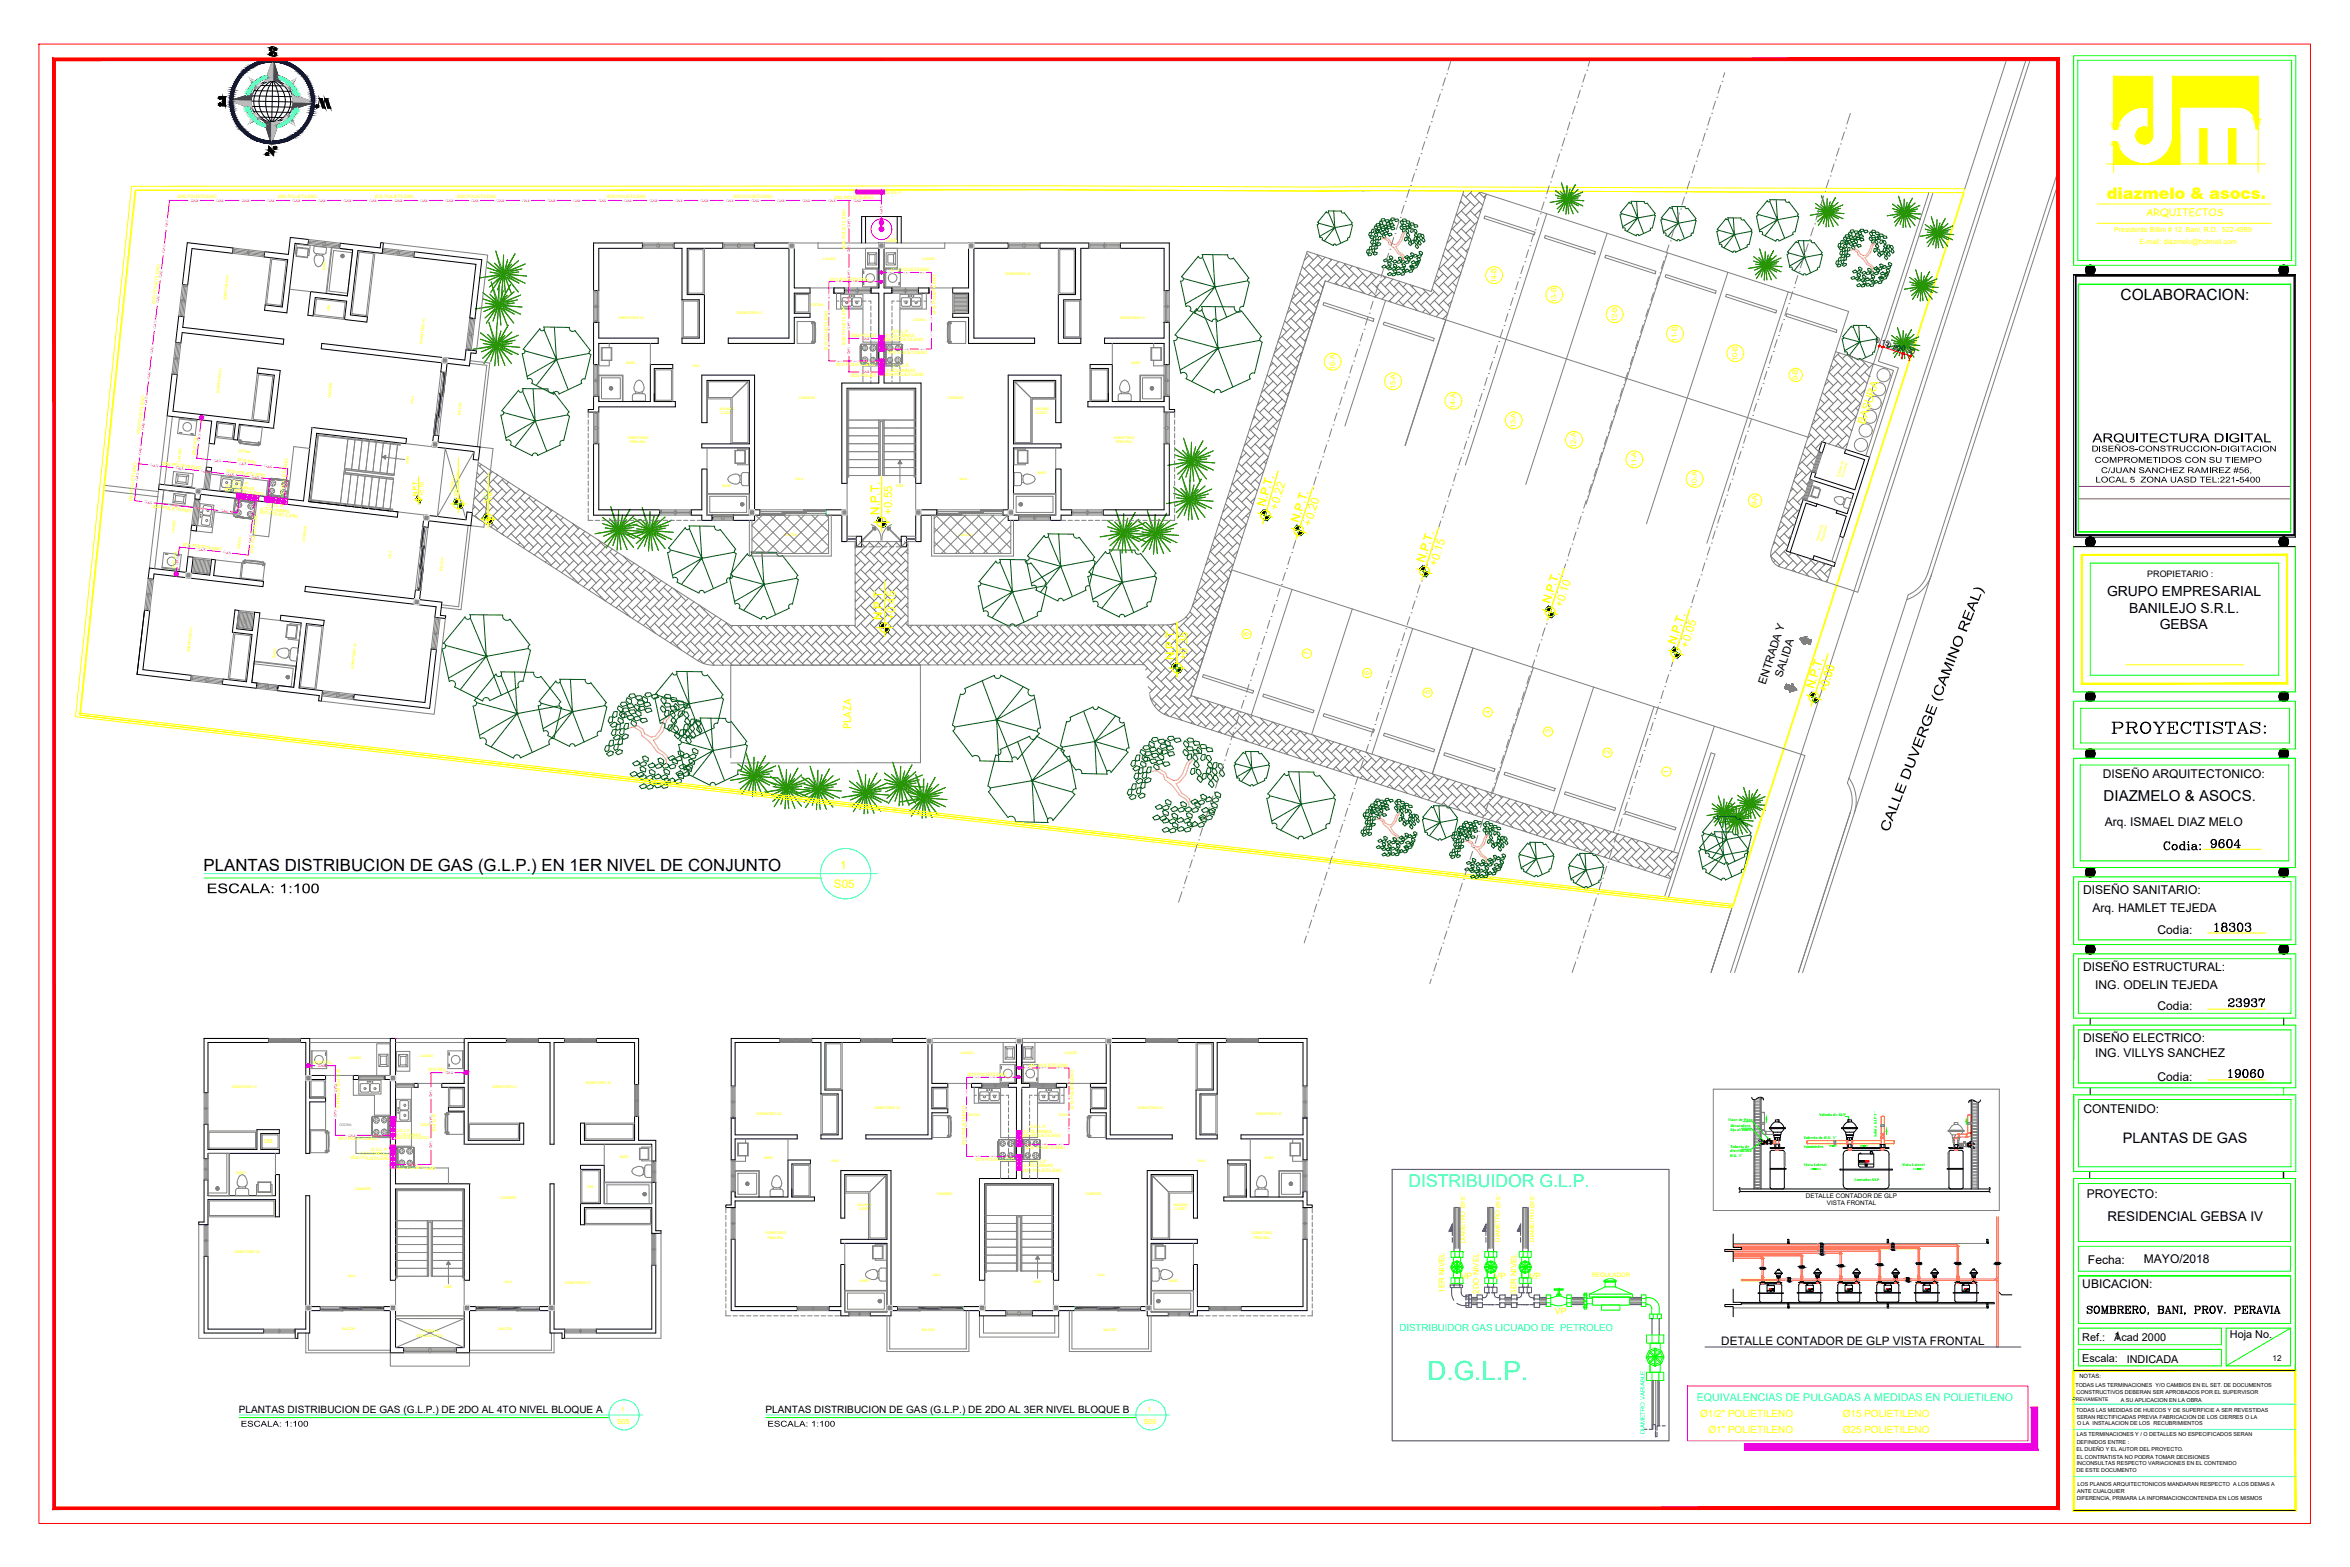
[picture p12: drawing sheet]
<svg xmlns="http://www.w3.org/2000/svg" width="914mm" height="610mm" viewBox="0 0 914 610" stroke-linecap="round" stroke-linejoin="round" font-family="sans-serif">
<defs><g id="words">
<text font-size="10.3" fill="#0ff" x="555.4" y="537">D.G.L.P.</text>
<text font-size="7.9" x="820.6" y="286.5">PROYECTISTAS:</text>
<text font-size="7.1" x="860.4" y="363.7">18303</text>
<text font-size="6.8" fill="#0ff" x="548.1" y="461.7">DISTRIBUIDOR G.L.P.</text>
<g font-size="6.6">
<text x="840.7" y="332">Codia:</text>
<text x="859" y="330.9">9604</text>
<text x="866.1" y="393">23937</text>
<text x="866.1" y="420.5">19060</text>
<text x="811" y="512.6">SOMBRERO, BANI, PROV. PERAVIA</text>
</g>
<text font-size="6.5" x="79.2" y="338.8">PLANTAS DISTRIBUCION DE GAS (G.L.P.) EN 1ER NIVEL DE CONJUNTO</text>
<text font-size="6.2" fill="#ff0" x="819.7" y="77.3">diazmelo &amp; asocs.</text>
<text font-size="6" x="825.1" y="116.8">COLABORACION:</text>
<text font-size="5.9" x="818.5" y="311.7">DIAZMELO &amp; ASOCS.</text>
<g font-size="5.8">
<text x="734.8" y="323.9" transform="rotate(-69 734.8 323.9)">CALLE DUVERGE (CAMINO REAL)</text>
<text x="80.6" y="347.5">ESCALA: 1:100</text>
</g>
<text font-size="5.6" x="826" y="444.8">PLANTAS DE GAS</text>
<g font-size="5.4">
<text x="814.2" y="172.1">ARQUITECTURA DIGITAL</text>
<text x="819.9" y="231.8">GRUPO EMPRESARIAL</text>
<text x="828.5" y="238.3">BANILEJO S.R.L.</text>
<text x="840.4" y="244.8">GEBSA</text>
</g>
<text font-size="5.2" x="820" y="474.9">RESIDENCIAL GEBSA IV</text>
<g font-size="4.7">
<text x="818.2" y="302.6">DISEÑO ARQUITECTONICO:</text>
<text x="819" y="321.5">Arq. ISMAEL DIAZ MELO</text>
<text x="810.5" y="347.9">DISEÑO SANITARIO:</text>
<text x="814.2" y="354.7">Arq. HAMLET TEJEDA</text>
<text x="839.5" y="363.4">Codia:</text>
<text x="810.5" y="377.7">DISEÑO ESTRUCTURAL:</text>
<text x="815.3" y="384.8">ING. ODELIN TEJEDA</text>
<text x="839.5" y="393.1">Codia:</text>
<text x="810.5" y="405.3">DISEÑO ELECTRICO:</text>
<text x="815.3" y="411.3">ING. VILLYS SANCHEZ</text>
<text x="839.5" y="420.6">Codia:</text>
<text x="810.7" y="432.9">CONTENIDO:</text>
<text x="811.9" y="465.9">PROYECTO:</text>
<text x="812.4" y="491.6">Fecha:</text>
<text x="834.2" y="491.5">MAYO/2018</text>
<text x="810.2" y="501">UBICACION:</text>
</g>
<g font-size="4.6" fill="#ff0">
<text x="326.9" y="337.9">1</text>
<text x="324.5" y="345.5">S05</text>
</g>
<text font-size="4.6" x="669.7" y="523.2">DETALLE CONTADOR DE GLP VISTA FRONTAL</text>
<text font-size="4.5" x="822.6" y="521.3">1</text>
<g font-size="4.4" fill="#ff0">
<text x="492.2" y="197.3" transform="rotate(-74 492.2 197.3)">N.P.T.</text>
<text x="342" y="200.2" transform="rotate(-90 342 200.2)">N.P.T.</text>
<text x="347.1" y="200.2" transform="rotate(-90 347.1 200.2)">+0.55</text>
<text x="497.1" y="198.7" transform="rotate(-74 497.1 198.7)">+0.22</text>
<text x="505.3" y="203.3" transform="rotate(-72 505.3 203.3)">N.P.T.</text>
<text x="510.1" y="204.9" transform="rotate(-72 510.1 204.9)">+0.20</text>
<text x="554.2" y="219.1" transform="rotate(-72 554.2 219.1)">N.P.T.</text>
<text x="559" y="220.7" transform="rotate(-72 559 220.7)">+0.15</text>
<text x="603.1" y="234.9" transform="rotate(-72 603.1 234.9)">N.P.T.</text>
<text x="607.9" y="236.5" transform="rotate(-72 607.9 236.5)">+0.10</text>
<text x="343.2" y="241.2" transform="rotate(-90 343.2 241.2)">N.P.T.</text>
<text x="348.3" y="241.2" transform="rotate(-90 348.3 241.2)">+0.45</text>
<text x="652" y="250.8" transform="rotate(-72 652 250.8)">N.P.T.</text>
<text x="456.9" y="256.9" transform="rotate(-90 456.9 256.9)">N.P.T.</text>
<text x="462" y="256.9" transform="rotate(-90 462 256.9)">+0.35</text>
<text x="656.8" y="252.3" transform="rotate(-72 656.8 252.3)">+0.05</text>
<text x="705.8" y="268.2" transform="rotate(-72 705.8 268.2)">N.P.T.</text>
<text x="710.6" y="269.7" transform="rotate(-72 710.6 269.7)">+0.00</text>
</g>
<g font-size="4.3" fill="#ff0">
<text x="725.7" y="165.5" transform="rotate(-72 725.7 165.5)">BASURA</text>
<text x="331.2" y="283.8" transform="rotate(-90 331.2 283.8)">PLAZA</text>
</g>
<g font-size="4.3">
<text x="693.4" y="263.6" transform="rotate(-72 693.4 263.6)">SALIDA</text>
<text x="687" y="266.5" transform="rotate(-72 687 266.5)">ENTRADA Y</text>
</g>
<g font-size="4.2">
<text x="810.2" y="521.5">Ref.:</text>
<text x="822.6" y="521.5">Acad 2000</text>
<text x="867.6" y="520.4">Hoja No.</text>
<text x="810.2" y="529.8">Escala:</text>
<text x="827.5" y="530.1">INDICADA</text>
</g>
<text font-size="4.1" fill="#0ff" x="660.3" y="545">EQUIVALENCIAS DE PULGADAS A MEDIDAS EN POLIETILENO</text>
<text font-size="4" fill="#ff0" x="835.1" y="84.2">ARQUITECTOS</text>
<g font-size="3.9">
<text x="92.9" y="549.8">PLANTAS DISTRIBUCION DE GAS (G.L.P.) DE 2DO AL 4TO NIVEL BLOQUE A</text>
<text x="297.9" y="549.8">PLANTAS DISTRIBUCION DE GAS (G.L.P.) DE 2DO AL 3ER NIVEL BLOQUE B</text>
</g>
<g font-size="3.9" fill="#ff0">
<text x="661.6" y="551.1">Ø1/2&quot; POLIETILENO</text>
<text x="717.1" y="551.1">Ø15 POLIETILENO</text>
<text x="664.8" y="557.4">Ø1&quot; POLIETILENO</text>
<text x="717.1" y="557.4">Ø25 POLIETILENO</text>
</g>
<text font-size="3.8" fill="#0ff" x="544.5" y="517.9">DISTRIBUIDOR GAS LICUADO DE PETROLEO</text>
<g font-size="3.5">
<text x="813.9" y="175.6">DISEÑOS-CONSTRUCCION-DIGITACION</text>
<text x="815" y="180">COMPROMETIDOS CON SU TIEMPO</text>
<text x="817.5" y="184">C/JUAN SANCHEZ RAMIREZ #56,</text>
<text x="815.4" y="187.7">LOCAL 5 ZONA UASD TEL:221-5400</text>
<text x="835.5" y="224.3">PROPIETARIO :</text>
<text x="93.8" y="555">ESCALA: 1:100</text>
<text x="298.7" y="555">ESCALA: 1:100</text>
</g>
<g font-size="3.4" fill="#ff0">
<text x="568.4" y="497.4">VP</text>
<text x="581.4" y="497.5">VP</text>
<text x="595.2" y="497.6">VP</text>
<text x="605.1" y="511.1">VP</text>
</g>
<text font-size="3.2" x="884.3" y="529.5">12</text>
<g font-size="3" fill="#ff0">
<text x="562" y="502.8" transform="rotate(-90 562 502.8)">1ER NIVEL</text>
<text x="575.4" y="503.2" transform="rotate(-90 575.4 503.2)">2DO NIVEL</text>
<text x="590.1" y="503.2" transform="rotate(-90 590.1 503.2)">3ER NIVEL</text>
</g>
<g font-size="2.9" fill="#ff0">
<text x="582.2" y="110.2" transform="rotate(-90 582.2 110.2)">14-B</text>
<text x="605.7" y="117.8" transform="rotate(-90 605.7 117.8)">13-B</text>
<text x="629.2" y="125.4" transform="rotate(-90 629.2 125.4)">12-B</text>
<text x="652.6" y="133" transform="rotate(-90 652.6 133)">11-B</text>
<text x="519.5" y="143.8" transform="rotate(-90 519.5 143.8)">16-A</text>
<text x="676.1" y="140.6" transform="rotate(-90 676.1 140.6)">10-B</text>
<text x="699.6" y="148" transform="rotate(-90 699.6 148)">9-B</text>
<text x="543" y="151.5" transform="rotate(-90 543 151.5)">15-A</text>
<text x="566.4" y="159" transform="rotate(-90 566.4 159)">14-A</text>
<text x="589.9" y="166.7" transform="rotate(-90 589.9 166.7)">13-A</text>
<text x="613.4" y="174.2" transform="rotate(-90 613.4 174.2)">12-A</text>
<text x="636.8" y="181.9" transform="rotate(-90 636.8 181.9)">11-A</text>
<text x="660.3" y="189.4" transform="rotate(-90 660.3 189.4)">10-A</text>
<text x="683.8" y="196.9" transform="rotate(-90 683.8 196.9)">9-A</text>
<text x="485.9" y="247.3" transform="rotate(-90 485.9 247.3)">8</text>
<text x="509.4" y="254.9" transform="rotate(-90 509.4 254.9)">7</text>
<text x="532.8" y="262.5" transform="rotate(-90 532.8 262.5)">6</text>
<text x="556.3" y="270.1" transform="rotate(-90 556.3 270.1)">5</text>
<text x="579.8" y="277.6" transform="rotate(-90 579.8 277.6)">4</text>
<text x="603.3" y="285.3" transform="rotate(-90 603.3 285.3)">3</text>
<text x="626.3" y="293.4" transform="rotate(-90 626.3 293.4)">2</text>
<text x="649.3" y="301" transform="rotate(-90 649.3 301)">1</text>
</g>
<text font-size="2.9" x="729.6" y="132.9" transform="rotate(18 729.6 132.9)">0.150.800.30</text>
<g font-size="2.7" fill="#ff0">
<text x="822.6" y="90.1">Presidente Billini # 12, Bani, R.D. 522-4989</text>
<text x="832.5" y="95">E-mail: diazmelo@hotmail.com</text>
<text x="241.6" y="549.2">1</text>
<text x="446.5" y="549.2">1</text>
<text x="240.1" y="553.8">S05</text>
<text x="445.1" y="553.8">S05</text>
</g>
<g font-size="2.5">
<text x="702.7" y="466">DETALLE CONTADOR DE GLP</text>
<text x="710.8" y="468.9">VISTA FRONTAL</text>
</g>
<g font-size="2.4" fill="#ff0">
<text x="570.1" y="483.6" transform="rotate(-90 570.1 483.6)">DIAMETRO Ø15´´</text>
<text x="583.6" y="483.1" transform="rotate(-90 583.6 483.1)">DIAMETRO Ø15´´</text>
<text x="597" y="483.1" transform="rotate(-90 597 483.1)">DIAMETRO Ø15´´</text>
<text x="619.4" y="496.8">REGULADOR</text>
</g>
<text font-size="2.4" fill="#0ff" x="640.1" y="557.9" transform="rotate(-90 640.1 557.9)">DIAMETRO VARIABLE</text>
<text font-size="2.3" x="809.1" y="535.9">NOTAS:</text>
<g font-size="2.2" fill="#ff0">
<text x="162.3" y="192.9" transform="rotate(-90 162.3 192.9)">N.P.T.</text>
<text x="164.9" y="192.9" transform="rotate(-90 164.9 192.9)">+0.70</text>
</g>
<g font-size="2.1">
<text x="807.5" y="539.7">TODAS LAS TERMINACIONES Y/O CAMBIOS EN EL SET. DE DOCUMENTOS</text>
<text x="808" y="542.4">CONSTRUCTIVOS DEBERAN SER APROBADOS POR EL SUPERVISOR</text>
<text x="825.2" y="545.3">A SU APLICACION EN LA OBRA</text>
<text x="807.8" y="549.3">TODAS LAS MEDIDAS DE HUECOS Y DE SUPERFICIE A SER REVESTIDAS</text>
<text x="808.1" y="551.9">SERAN RECTIFICADAS PREVIA FABRICACION DE LOS CIERRES O LA</text>
<text x="808.3" y="554.4">O LA INSTALACION DE LOS RECUBRIMIENTOS</text>
<text x="808.1" y="561.7">DEFINIDOS ENTRE :</text>
<text x="808.1" y="558.7">LAS TERMINACIONES Y / O DETALLES NO ESPECIFICADOS SERAN</text>
<text x="808" y="564.5">EL DUEÑO Y EL AUTOR DEL PROYECTO.</text>
<text x="808.1" y="569.9">INCONSULTAS RESPECTO VARIACIONES EN EL CONTENIDO</text>
<text x="808.1" y="567.5">EL CONTRATISTA NO PODRA TOMAR DECISIONES</text>
<text x="808" y="572.5">DE ESTE DOCUMENTO</text>
<text x="808.2" y="580.7">ANTE CUALQUIER</text>
<text x="808.3" y="578.2">LOS PLANOS ARQUITECTONICOS MANDARAN RESPECTO A LOS DEMAS A</text>
<text x="808" y="583.5">DIFERENCIA, PRIMARA LA INFORMACIONCONTENIDA EN LOS MISMOS</text>
</g>
<g font-size="2" fill="#ff0">
<text x="344.8" y="94.2">GAS</text>
<text x="95.7" y="243.9" transform="rotate(-84 95.7 243.9)">CRB</text>
<text x="102.6" y="444.5">CRB</text>
</g>
<text font-size="2" x="806.4" y="545.2">PREVIAMENTE</text>
<g font-size="1.8" fill="#ff0">
<text x="189.5" y="195.5" transform="rotate(-90 189.5 195.5)">N.P.T.</text>
<text x="191.5" y="195.5" transform="rotate(-90 191.5 195.5)">+0.60</text>
</g>
<g font-size="1.7" fill="#ff0">
<text x="69.1" y="77.1">Ø30 POLIETILENO</text>
<text x="108.3" y="77.1">Ø30 POLIETILENO</text>
<text x="145.9" y="77.1">Ø30 POLIETILENO</text>
<text x="177.9" y="77.1">Ø30 POLIETILENO</text>
<text x="236.3" y="77.1">Ø30 POLIETILENO</text>
<text x="285.4" y="77.1">Ø30 POLIETILENO</text>
<text x="324.7" y="77.6">Ø30 POLIETILENO</text>
<text x="344.6" y="75.4">D.G.L.P.</text>
<text x="329" y="96.8" transform="rotate(-90 329 96.8)">Ø25 POLIETILENO</text>
<text x="346.8" y="105.6">Ø15 POLIETILENO</text>
<text x="322.9" y="109.1">Ø15 POLIETILENO</text>
<text x="60.4" y="118.1" transform="rotate(-83 60.4 118.1)">Ø30 POLIETILENO</text>
<text x="364.2" y="122" transform="rotate(-90 364.2 122)">Ø15 POLIETILENO</text>
<text x="331.2" y="131.1">Ø25 POLIET.</text>
<text x="344.5" y="131.1">3 COLUMNAS</text>
<text x="347.1" y="129.4">D.G.L.P.</text>
<text x="322.1" y="136" transform="rotate(-90 322.1 136)">Ø15 POLIETILENO</text>
<text x="329" y="134.1" transform="rotate(-90 329 134.1)">Ø25 POLIETILENO</text>
<text x="344.1" y="132.8">Ø20 POLIETILENO</text>
<text x="345.6" y="137.6">Ø15 POLIETILENO</text>
<text x="325.5" y="142.3">Ø15 POLIETILENO</text>
<text x="347.5" y="142.9">D.G.L.P.</text>
<text x="331.1" y="146.8">Ø25 POLIET.</text>
<text x="344.4" y="146.4">Ø20 POLIETILENO</text>
<text x="344.9" y="144.7">3 COLUMNAS</text>
<text x="54.5" y="169" transform="rotate(-83 54.5 169)">Ø30 POLIETILENO</text>
<text x="76.1" y="177" transform="rotate(-83 76.1 177)">Ø15 POL.</text>
<text x="92.6" y="179.5" transform="rotate(7 92.6 179.5)">Ø15 POL.</text>
<text x="63.1" y="180.8" transform="rotate(7 63.1 180.8)">Ø25 POLIETILENO</text>
<text x="88.3" y="183.8" transform="rotate(7 88.3 183.8)">Ø25 POLIETILENO</text>
<text x="87.3" y="190.9" transform="rotate(7 87.3 190.9)">Ø20 POLIETILENO</text>
<text x="87.7" y="189.4" transform="rotate(7 87.7 189.4)">4 COLUMNAS</text>
<text x="90.2" y="187.9" transform="rotate(7 90.2 187.9)">D.G.L.P.</text>
<text x="51.4" y="195" transform="rotate(-83 51.4 195)">Ø25 POLIETILENO</text>
<text x="59.5" y="197.5" transform="rotate(7 59.5 197.5)">Ø25 POLIETILENO</text>
<text x="104" y="196.8" transform="rotate(7 104 196.8)">D.G.L.P.</text>
<text x="110.3" y="193.4" transform="rotate(-83 110.3 193.4)">Ø25 POLIETILENO</text>
<text x="101" y="199.8" transform="rotate(7 101 199.8)">Ø20 POLIETILENO</text>
<text x="101.4" y="198.2" transform="rotate(7 101.4 198.2)">4 COLUMNAS</text>
<text x="71.1" y="212.4" transform="rotate(7 71.1 212.4)">Ø15 POLIETILENO</text>
<text x="98.5" y="215" transform="rotate(-83 98.5 215)">Ø15 POLIETILENO</text>
<text x="68.2" y="221.2" transform="rotate(-83 68.2 221.2)">Ø15 POL.</text>
<text x="122" y="414">Ø15 POL.</text>
<text x="131.1" y="415.9" transform="rotate(90 131.1 415.9)">Ø15 POLIETILENO</text>
<text x="166.7" y="416.8" transform="rotate(1 166.7 416.8)">Ø15 POL.</text>
<text x="376.4" y="418.6">Ø15 POLIETILENO</text>
<text x="400.4" y="415.1">Ø15 POLIETILENO</text>
<text x="417.8" y="431.4" transform="rotate(-90 417.8 431.4)">Ø15 POLIETILENO</text>
<text x="168.3" y="433.4" transform="rotate(91 168.3 433.4)">Ø15 POL.</text>
<text x="131.7" y="443.4">Ø15 POLIETILENO</text>
<text x="397.7" y="442.3">Ø20 POLIETILENO</text>
<text x="398.1" y="440.6">3 COLUMNAS</text>
<text x="400.7" y="438.8">D.G.L.P.</text>
<text x="139.8" y="449.5">4 COLUMNAS</text>
<text x="144.5" y="447.7" transform="rotate(1 144.5 447.7)">D.G.L.P.</text>
<text x="375.7" y="445.4" transform="rotate(-90 375.7 445.4)">Ø15 POLIETILENO</text>
<text x="399.2" y="447">Ø15 POLIETILENO</text>
<text x="136.6" y="451">Ø20 POLIETILENO</text>
<text x="154.5" y="454.9">Ø25 POLIETILENO</text>
<text x="379.6" y="451.7">Ø15 POLIETILENO</text>
<text x="398" y="455.8">Ø20 POLIETILENO</text>
<text x="398.4" y="454.1">3 COLUMNAS</text>
<text x="401" y="452.4">D.G.L.P.</text>
</g>
<g font-size="1.6" fill="#0f0">
<text x="672.5" y="436.1">Llave de Paso</text>
<text x="707.9" y="434">Valvula de GLP</text>
<text x="673.3" y="438.3">Abrazadera</text>
<text x="673.3" y="440.1">fija al muro</text>
<text x="701.9" y="443">Tuberia de H.G. 1''</text>
<text x="730.3" y="442.4" transform="rotate(-90 730.3 442.4)">Salida GLP 1''</text>
<text x="673.3" y="448.3">distribucion</text>
<text x="673.3" y="446.5">Tuberia de</text>
<text x="701.9" y="446.5">Suministro</text>
<text x="673.2" y="450">H.G. 1''</text>
<text x="702" y="453.6">Vista Lateral</text>
<text x="740.2" y="453.6">Vista Lateral</text>
<text x="721.6" y="459.3">Contador GLP</text>
</g>
<g font-size="1.5" fill="#f0f">
<text x="74.2" y="78.5">GAS</text>
<text x="84.1" y="78.5">GAS</text>
<text x="94.1" y="78.5">GAS</text>
<text x="104" y="78.5">GAS</text>
<text x="113.9" y="78.5">GAS</text>
<text x="123.8" y="78.5">GAS</text>
<text x="133.7" y="78.5">GAS</text>
<text x="143.6" y="78.5">GAS</text>
<text x="153.6" y="78.5">GAS</text>
<text x="163.5" y="78.5">GAS</text>
<text x="173.4" y="78.5">GAS</text>
<text x="183.3" y="78.5">GAS</text>
<text x="193.2" y="78.5">GAS</text>
<text x="203.1" y="78.5">GAS</text>
<text x="213.1" y="78.5">GAS</text>
<text x="223" y="78.5">GAS</text>
<text x="232.9" y="78.5">GAS</text>
<text x="242.9" y="78.5">GAS</text>
<text x="252.8" y="78.5">GAS</text>
<text x="262.7" y="78.5">GAS</text>
<text x="272.6" y="78.5">GAS</text>
<text x="282.5" y="78.5">GAS</text>
<text x="292.4" y="78.5">GAS</text>
<text x="302.4" y="78.5">GAS</text>
<text x="312.3" y="78.5">GAS</text>
<text x="322.2" y="78.5">GAS</text>
<text x="332.1" y="78.5">GAS</text>
<text x="343.5" y="83.2" transform="rotate(-90 343.5 83.2)">GAS</text>
<text x="65.3" y="88.5" transform="rotate(-84 65.3 88.5)">GAS</text>
<text x="329.8" y="85.3" transform="rotate(90 329.8 85.3)">GAS</text>
<text x="329.8" y="95.2" transform="rotate(90 329.8 95.2)">GAS</text>
<text x="64.1" y="98.3" transform="rotate(-84 64.1 98.3)">GAS</text>
<text x="329.8" y="105.1" transform="rotate(90 329.8 105.1)">GAS</text>
<text x="63" y="108.2" transform="rotate(-84 63 108.2)">GAS</text>
<text x="61.8" y="118" transform="rotate(-83 61.8 118)">GAS</text>
<text x="329.8" y="115" transform="rotate(90 329.8 115)">GAS</text>
<text x="329.8" y="125" transform="rotate(90 329.8 125)">GAS</text>
<text x="60.7" y="127.9" transform="rotate(-83 60.7 127.9)">GAS</text>
<text x="59.5" y="137.7" transform="rotate(-83 59.5 137.7)">GAS</text>
<text x="329.8" y="134.9" transform="rotate(90 329.8 134.9)">GAS</text>
<text x="335.3" y="132.2">GAS</text>
<text x="58.4" y="147.6" transform="rotate(-83 58.4 147.6)">GAS</text>
<text x="335.3" y="145.3">GAS</text>
<text x="57.2" y="157.4" transform="rotate(-84 57.2 157.4)">GAS</text>
<text x="56.1" y="167.3" transform="rotate(-84 56.1 167.3)">GAS</text>
<text x="77.8" y="171.7" transform="rotate(-83 77.8 171.7)">GAS</text>
<text x="54.9" y="177.1" transform="rotate(-84 54.9 177.1)">GAS</text>
<text x="83" y="179.5" transform="rotate(7 83 179.5)">GAS</text>
<text x="58.5" y="181.4" transform="rotate(6 58.5 181.4)">GAS</text>
<text x="68.4" y="182.6" transform="rotate(7 68.4 182.6)">GAS</text>
<text x="78.2" y="183.8" transform="rotate(7 78.2 183.8)">GAS</text>
<text x="88" y="184.9" transform="rotate(7 88 184.9)">GAS</text>
<text x="92.9" y="180.7" transform="rotate(7 92.9 180.7)">GAS</text>
<text x="102.8" y="181.9" transform="rotate(7 102.8 181.9)">GAS</text>
<text x="53.8" y="187" transform="rotate(-84 53.8 187)">GAS</text>
<text x="97.9" y="186.1" transform="rotate(6 97.9 186.1)">GAS</text>
<text x="111.6" y="190.1" transform="rotate(-84 111.6 190.1)">GAS</text>
<text x="56.2" y="195.7" transform="rotate(7 56.2 195.7)">GAS</text>
<text x="66.1" y="196.9" transform="rotate(6 66.1 196.9)">GAS</text>
<text x="76" y="198" transform="rotate(6 76 198)">GAS</text>
<text x="85.8" y="199.2" transform="rotate(6 85.8 199.2)">GAS</text>
<text x="98.8" y="201.3" transform="rotate(-84 98.8 201.3)">GAS</text>
<text x="76.9" y="214.2" transform="rotate(6 76.9 214.2)">GAS</text>
<text x="86.8" y="215.3" transform="rotate(6 86.8 215.3)">GAS</text>
<text x="97.7" y="211.1" transform="rotate(-84 97.7 211.1)">GAS</text>
<text x="69.5" y="219.7" transform="rotate(-84 69.5 219.7)">GAS</text>
<text x="123.6" y="415.1">GAS</text>
<text x="173.3" y="417.9">GAS</text>
<text x="130" y="421.9" transform="rotate(90 130 421.9)">GAS</text>
<text x="167.2" y="424" transform="rotate(90 167.2 424)">GAS</text>
<text x="130" y="431.8" transform="rotate(90 130 431.8)">GAS</text>
<text x="167.2" y="433.9" transform="rotate(90 167.2 433.9)">GAS</text>
<text x="135.4" y="442.1">GAS</text>
<text x="145.3" y="442.1">GAS</text>
<text x="167.2" y="443.8" transform="rotate(90 167.2 443.8)">GAS</text>
<text x="158.9" y="453.6">GAS</text>
</g>
<g font-size="1.5" fill="#ff0">
<text x="153.9" y="443.1" transform="rotate(1 153.9 443.1)">Ø20 POLIETILENO</text>
<text x="154.1" y="441.7">4 COLUMNAS</text>
<text x="154.2" y="440.3">D.G.L.P.</text>
</g>
<g font-size="1.4" fill="#ff0">
<text x="320.2" y="101">LAVADO</text>
<text x="358.8" y="101">LAVADO</text>
<text x="126.5" y="105.1" transform="rotate(-83 126.5 105.1)">BAÑO</text>
<text x="391.2" y="107.1">DORMITORIO #2</text>
<text x="88" y="116.9" transform="rotate(-83 88 116.9)">DORMITORIO #2</text>
<text x="315.7" y="119">COCINA</text>
<text x="128.3" y="121" transform="rotate(-83 128.3 121)">CRB</text>
<text x="240.7" y="124.2">DORMITORIO #2</text>
<text x="286.8" y="122">DORMITORIO #3</text>
<text x="355.4" y="124.8">COCINA</text>
<text x="435.8" y="124.2">DORMITORIO #1</text>
<text x="164.3" y="133.8" transform="rotate(-83 164.3 133.8)">DORMITORIO #3</text>
<text x="243.7" y="141.6">BAÑO</text>
<text x="269.4" y="142.7">HALL</text>
<text x="440.3" y="141.6">BAÑO</text>
<text x="85.3" y="152.9" transform="rotate(-83 85.3 152.9)">DORMITORIO #1</text>
<text x="128.6" y="154.9" transform="rotate(-83 128.6 154.9)">COMEDOR</text>
<text x="310.9" y="155.4">COMEDOR</text>
<text x="368.8" y="155.4">COMEDOR</text>
<text x="160.7" y="157.2" transform="rotate(-84 160.7 157.2)">SALA</text>
<text x="179.1" y="161.6" transform="rotate(-83 179.1 161.6)">BALCÓN</text>
<text x="280" y="159.5">WALKING</text>
<text x="280.5" y="161.2">CLOSET</text>
<text x="402.6" y="159.5">WALKING</text>
<text x="403" y="161.2">CLOSET</text>
<text x="244.3" y="170.6">DORMITORIO</text>
<text x="245.1" y="172.4">PRINCIPAL</text>
<text x="433.4" y="170.6">DORMITORIO</text>
<text x="434.2" y="172.4">PRINCIPAL</text>
<text x="70.1" y="179.5" transform="rotate(-83 70.1 179.5)">LAVADO</text>
<text x="92.8" y="175.7" transform="rotate(7 92.8 175.7)">COCINA</text>
<text x="158.9" y="180.6" transform="rotate(-83 158.9 180.6)">SUBE</text>
<text x="403.7" y="184.3">BAÑO</text>
<text x="715.6" y="185.4" transform="rotate(-72 715.6 185.4)">Equipo de</text>
<text x="717.4" y="185.4" transform="rotate(-72 717.4 185.4)">Bombeo</text>
<text x="176.2" y="191.6" transform="rotate(-83 176.2 191.6)">VESTIBULO</text>
<text x="281" y="189.4">BAÑO</text>
<text x="309.4" y="186.8">SALA</text>
<text x="348.6" y="189.5">SUBE</text>
<text x="373.4" y="186.8">SALA</text>
<text x="177.7" y="193.6" transform="rotate(-83 177.7 193.6)">(DOBLE ALTURA)</text>
<text x="67.8" y="207.4" transform="rotate(-83 67.8 207.4)">LAVADO</text>
<text x="305.1" y="208.4">BALCÓN</text>
<text x="373.3" y="208.4">BALCÓN</text>
<text x="93.3" y="213.7" transform="rotate(-83 93.3 213.7)">COCINA</text>
<text x="118.7" y="210.8" transform="rotate(-83 118.7 210.8)">COMEDOR</text>
<text x="707.5" y="210.6" transform="rotate(-72 707.5 210.6)">Caseta De</text>
<text x="709.1" y="211" transform="rotate(-72 709.1 211)">Seguridad</text>
<text x="152.1" y="217.5" transform="rotate(-84 152.1 217.5)">SALA</text>
<text x="172.1" y="222.1" transform="rotate(-84 172.1 222.1)">BALCÓN</text>
<text x="73.8" y="253.7" transform="rotate(-83 73.8 253.7)">DORMITORIO #1</text>
<text x="107.1" y="255.9" transform="rotate(-83 107.1 255.9)">BAÑO</text>
<text x="137.7" y="260.1" transform="rotate(-83 137.7 260.1)">DORMITORIO #2</text>
<text x="135.6" y="412">LAVADO</text>
<text x="163.6" y="411.1">LAVADO</text>
<text x="373.8" y="410">LAVADO</text>
<text x="414.2" y="410">LAVADO</text>
<text x="90.3" y="423.4">DORMITORIO #1</text>
<text x="191.5" y="423.1">DORMITORIO #1</text>
<text x="227.9" y="421.6">DORMITORIO #2</text>
<text x="340.3" y="431.5">DORMITORIO #3</text>
<text x="442.8" y="431.5">DORMITORIO #3</text>
<text x="294.3" y="433.7">DORMITORIO #2</text>
<text x="376.5" y="434.3">COCINA</text>
<text x="411.7" y="434.3">COCINA</text>
<text x="488.9" y="433.7">DORMITORIO #2</text>
<text x="163.6" y="438.1">COCINA</text>
<text x="241.2" y="450.3">BAÑO</text>
<text x="297.3" y="451.1">BAÑO</text>
<text x="323.5" y="452.2">HALL</text>
<text x="466.2" y="452.2">HALL</text>
<text x="492.2" y="451.1">BAÑO</text>
<text x="92" y="456.6">BAÑO</text>
<text x="138.1" y="463">COMEDOR</text>
<text x="194.8" y="466.3">COMEDOR</text>
<text x="228.5" y="462.1">CRB</text>
<text x="364.4" y="464.9">COMEDOR</text>
<text x="422.3" y="464.9">COMEDOR</text>
<text x="333.6" y="469">WALKING</text>
<text x="334.1" y="470.7">CLOSET</text>
<text x="456.6" y="469">WALKING</text>
<text x="457.1" y="470.7">CLOSET</text>
<text x="297.9" y="480.1">DORMITORIO</text>
<text x="298.6" y="481.8">PRINCIPAL</text>
<text x="487.1" y="480.1">DORMITORIO</text>
<text x="487.8" y="481.8">PRINCIPAL</text>
<text x="91.3" y="487.5">DORMITORIO #2</text>
<text x="135.4" y="496.9">SALA</text>
<text x="363" y="496.3">SALA</text>
<text x="426.9" y="496.3">SALA</text>
<text x="172.9" y="501">SUBE</text>
<text x="196.3" y="499">SALA</text>
<text x="219.9" y="499.4">DORMITORIO #3</text>
<text x="334.6" y="498.9">BAÑO</text>
<text x="402.1" y="498.9">SUBE</text>
<text x="454.9" y="498.9">BAÑO</text>
<text x="133.1" y="517.3">BALCÓN</text>
<text x="161.9" y="520">(DOBLE ALTURA)</text>
<text x="163.8" y="518.2">VESTIBULO</text>
<text x="194" y="517.3">BALCÓN</text>
<text x="358.6" y="517.8">BALCÓN</text>
<text x="429.4" y="517.8">BALCÓN</text>
</g>
<text font-size="1.4" fill="#808080" x="132.1" y="438.1">COCINA</text>
<g font-size=".9" fill="#f0f">
<text x="347.3" y="105.7" transform="rotate(-180 347.3 105.7)">GAS</text>
<text x="353.5" y="105.7" transform="rotate(-180 353.5 105.7)">GAS</text>
<text x="359.7" y="105.7" transform="rotate(-180 359.7 105.7)">GAS</text>
<text x="325.7" y="109.9">GAS</text>
<text x="331.9" y="109.9">GAS</text>
<text x="338.1" y="109.9">GAS</text>
<text x="362.7" y="112.4" transform="rotate(-90 362.7 112.4)">GAS</text>
<text x="322.9" y="116.5" transform="rotate(-90 322.9 116.5)">GAS</text>
<text x="362.7" y="118.6" transform="rotate(-90 362.7 118.6)">GAS</text>
<text x="322.9" y="122.7" transform="rotate(-90 322.9 122.7)">GAS</text>
<text x="362.7" y="124.8" transform="rotate(-90 362.7 124.8)">GAS</text>
<text x="322.9" y="128.9" transform="rotate(-90 322.9 128.9)">GAS</text>
<text x="362.7" y="131" transform="rotate(-90 362.7 131)">GAS</text>
<text x="322.9" y="135.1" transform="rotate(-90 322.9 135.1)">GAS</text>
<text x="345.6" y="136.1">GAS</text>
<text x="351.9" y="136.1">GAS</text>
<text x="358" y="136.1">GAS</text>
<text x="325.7" y="140.8">GAS</text>
<text x="331.9" y="140.8">GAS</text>
<text x="338.1" y="140.8">GAS</text>
<text x="379.3" y="419.4">GAS</text>
<text x="385.4" y="419.4">GAS</text>
<text x="391.7" y="419.4">GAS</text>
<text x="400.9" y="415.1" transform="rotate(-180 400.9 415.1)">GAS</text>
<text x="407.1" y="415.1" transform="rotate(-180 407.1 415.1)">GAS</text>
<text x="413.3" y="415.1" transform="rotate(-180 413.3 415.1)">GAS</text>
<text x="416.2" y="421.9" transform="rotate(-90 416.2 421.9)">GAS</text>
<text x="376.5" y="426" transform="rotate(-90 376.5 426)">GAS</text>
<text x="416.2" y="428.1" transform="rotate(-90 416.2 428.1)">GAS</text>
<text x="376.5" y="432.2" transform="rotate(-90 376.5 432.2)">GAS</text>
<text x="416.2" y="434.3" transform="rotate(-90 416.2 434.3)">GAS</text>
<text x="376.5" y="438.4" transform="rotate(-90 376.5 438.4)">GAS</text>
<text x="416.2" y="440.5" transform="rotate(-90 416.2 440.5)">GAS</text>
<text x="376.5" y="444.6" transform="rotate(-90 376.5 444.6)">GAS</text>
<text x="399.2" y="445.6">GAS</text>
<text x="405.4" y="445.6">GAS</text>
<text x="411.6" y="445.6">GAS</text>
<text x="379.3" y="450.2">GAS</text>
<text x="385.5" y="450.2">GAS</text>
<text x="391.7" y="450.2">GAS</text>
</g>
</g></defs>
<!-- layer: 0 -->
<g fill="none" stroke="#0f0" stroke-width=".39">
<path d="M677.7 438.9h3.7l4.7 4.8M678.2 436.4h3.7l6.4 6.7M685.2 444.4l-3.8 2.7h-3.7M564.6 497.1h4.7v2.2h-4.7zM564.6 486.9h4.7v2.2h-4.7zM564.6 493.1h1.9l-1.4 1.4M565 493.1l.4 1.1M565.1 491.4l1.4 1.4h-1.9M565.4 491.2l1.4 1.3M565.4 491.7l-.4 1.1M565.6 491.1v-2h2.7v2M565.7 494.5l1 .4"/>
<path d="M566.1 486.9v2.2M566.1 497.1v2.2M566.7 492.9l.3-.2 .1 .3zM566.7 490.6v1.9M566.7 493.3v2M566.7 491l-1 .4M566.8 493.4l-1.4 1.3M567 493.4l1.4 1.3M567.1 490.6v1.9l1.3-1.3M567.1 493.3v2M567.1 491l1.1 .4M567.9 486.9v2.2"/>
<path d="M567.9 497.1v2.2M568.1 494.5l-1 .4M568.3 494.8v2.3h-2.7v-2.3v2.3h2.7M568.4 491.7l.5 1.1M568.7 491.4l-1.4 1.4h1.9M568.9 493.1l-.5 1.1M569.2 493.1h-1.9l1.4 1.4M577.7 497.1h4.7v2.2h-4.7zM577.7 486.9h4.7v2.2h-4.7zM577.7 493.1h2l-1.4 1.4M578.1 493.1l.5 1.1M578.3 491.4l1.4 1.4h-2"/>
<path d="M578.6 491.7l-.5 1.1M578.7 491.1v-2h2.7v2M578.8 494.5l1.1 .4M579.2 486.9v2.2M579.2 497.1v2.2M579.9 490.6v1.9l-1.3-1.3M579.9 493.3v2M579.9 491l-1.1 .4M579.9 493.4l-1.3 1.3M580 492.7l.1 .4zM580.2 493.4l1.4 1.3M580.2 490.6v1.9l1.4-1.3"/>
<path d="M580.2 493.3v2M580.2 491l1.1 .4M581.1 486.9v2.2M581.1 497.1v2.2M581.3 494.5l-1.1 .4M581.4 494.8v2.3h-2.7v-2.3v2.3h2.7M581.6 491.7l.4 1.1M581.9 491.4l-1.4 1.4h1.9M582 493.1l-.4 1.1M582.4 493.1h-1.9l1.3 1.4M591.1 497.1h4.7v2.2h-4.7zM591.1 486.9h4.7v2.2h-4.7z"/>
<path d="M591.1 493.1h2l-1.4 1.4M591.6 493.1l.4 1.1M591.7 491.4l1.4 1.4h-2M592 491.7l-.5 1.1M592.1 491.1v-2h2.8v2M592.2 494.5l1.1 .4M592.7 486.9v2.2M592.7 497.1v2.2M593.3 490.6v1.9l-1.4-1.3M593.3 493.3v2M593.3 491l-1.1 .4M593.3 493.4l-1.3 1.3"/>
<path d="M593.5 492.7v.4zM593.6 493.4l1.4 1.3M593.7 490.6v1.9M593.7 493.3v2M593.7 491l1 .4M594.5 486.9v2.2M594.5 497.1v2.2M594.7 494.5l-1 .4M594.9 494.8v2.3h-2.8v-2.3v2.3h2.8M595 491.7l.4 1.1M595 491.2l-1.4 1.3M595.2 491.4l-1.3 1.4h1.9"/>
<path d="M595.4 493.1l-.4 1.1M595.8 493.1h-1.9l1.3 1.4M624.1 498.2h4.7v.5h-4.7zM624.2 498.2l1.3-.6 1.4-.2 2 .8M624.5 498.7h4.1v1.9h-4.1zM601.6 503.7h1.8v4.6h-1.8zM601.6 506.8h1.8M601.6 505.2h1.8M603.4 507.4h.6a5.5 5.5 0 0 0 5.1 0h.5M603.4 504.8l3.5-.6 2.7 .6M604.8 501.4v.5h3.4v-.5h-3.4v.5M605.2 501.4v.5"/>
<path d="M605.6 504.3v-.6h1.8v.6M605.8 501.4v.5M606 503.3h1v.4h-1zM606.3 504.2v-2.3h.4v2.3M606.3 501.4l.3-.3 .2 .3M607 501.4v.5M607.8 501.4v.5M608.2 501.4v.5M609.6 503.7h1.8v4.6h-1.8zM609.6 506.8h1.8M609.6 505.2h1.8M616.2 503.6h1.3v.3h-1.3z"/>
<path d="M616.2 504.7h1.3v.2h-1.3zM616.2 506.1h1.3v.2h-1.3zM616.2 507.4h1.3v.3h-1.3zM616.2 508.4h1.3v.2h-1.3zM616.4 508.6v.7h1v-.7M616.4 503.6v-.6h1v.6M616.4 503.9v.8M616.4 504.9v1.2M616.4 506.3v1.1M616.4 507.7v.7M617.4 504.9v1.2v-1h2.2v2.1h-2.2v-.9v1.1M617.4 503.9v.8"/>
<path d="M617.4 507.7v.7M618.5 503.5h16.7v1.1h-16.7zM619.6 504.6h14.5v3.1h-14.5zM623.1 507.7h7.3v2h-7.3zM624.5 500.6l-6 2.9M628.6 500.6l6.6 2.9M638.7 503.7h1.7v4.6h-1.7zM638.7 506.8h1.7M638.7 505.2h1.7M640.4 504.8h.9M640.4 507.4h.6M640.7 519.3h6.7v3.2h-6.7z"/>
<path d="M641 507.4l1.2 .5 .5 1.2M641.4 504.8a4.3 4.3 0 0 1 4.3 4.3M641.9 511.2h4.6v1.8h-4.6zM642.7 509.1v2.1M642.8 519.3v3.2M643.3 511.2v1.8M644.9 511.2v1.8M645.5 519.3v3.2M645.6 509.1v2.1M640.7 533.9h6.7v3.1h-6.7zM640.7 528.2h2.8l-2 1.9M641.3 528.2l.6 1.6"/>
<path d="M641.5 525.8l2 1.9h-2.8M641.9 526.2l-.6 1.5M642.1 525.2v-2.7h3.9v2.7M642.3 530.1l1.4 .6M642.8 533.9v3.1M643.7 524.6v2.8l-1.9-2M643.7 528.5v2.8M643.7 525.2l-1.5 .6M643.8 528.5l-2 2M644 527.6l.3 .3-.3 .3-.3-.2zM644.3 524.6v2.8l1.9-2M644.3 525.2l1.5 .6"/>
<path d="M645.5 533.9v3.1M645.8 530.1l-1.5 .6M646 530.6v3.3h-3.9v-3.3v3.3h3.9M646.2 530.5l-1.9-2v2.8M646.2 526.2l.6 1.5M646.5 525.8l-1.9 1.9h2.7M646.8 528.2l-.6 1.6M647.3 528.2h-2.7l1.9 1.9"/>
<circle cx="566.9" cy="492.9" r="2.46"/>
<circle cx="566.9" cy="492.9" r=".44"/>
<circle cx="566.9" cy="492.9" r=".19"/>
<circle cx="580.1" cy="492.9" r=".44"/>
<circle cx="580.1" cy="492.9" r=".19"/>
<circle cx="580.1" cy="492.9" r="2.47"/>
<circle cx="593.5" cy="492.9" r=".44"/>
<circle cx="593.5" cy="492.9" r=".19"/>
<circle cx="593.5" cy="492.9" r="2.47"/>
<circle cx="644" cy="528" r="3.5"/>
<circle cx="644" cy="527.9" r=".61"/>
<circle cx="644" cy="527.9" r=".32"/>
</g>
<!-- layer: AGUAFRIA -->
<g fill="none" stroke="#00f" stroke-width=".39">
<path d="M541.7 454.9h107.7v105.6h-107.7zM564.3 478l-.5 1h1.3v1.6M564.6 477.3l.5-1v1.9M577.4 478l-.5 1h1.3v1.6M577.7 477.3l.5-1v1.9M590.9 478l-.5 1h1.3v1.6M591.3 477.3l.4-1v1.9M565.1 481.5v1.8M565.8 486.9v-17.2h2.3v17.2M565.8 499.3v1.6M568.1 499.3v1.6M578.2 481.5v1.8"/>
<path d="M578.9 486.9v-17.2h2.3v17.2M578.9 499.3v1.5M581.2 499.3v1.5h-3.6v2.1h2.1h-1.1l-.2 1.5-1.6 .4v1v-2h-2.1v2M591.7 481.5v1.8M592.5 486.9v-17.2h2.1v17.2M592.5 499.3v1.5M594.6 499.3v1.5h-3.6v2.1h2.1h-1l-.1 1.2-.4 .4-1.4 .3v1v-2h-2.1v2M570.4 506.6v2h2.1v-2M570.4 505.8v-2h2.1v2M570.4 505.4h2.1M570.4 506.9h2.1M572.5 504.7h2.2"/>
<path d="M572.5 507.5h2.2M574.7 506.6v2h2.1v-2v1h4.7M574.7 505.4h2.1M574.7 506.9h2.1M579.3 500.8v2.1M580.5 500.8h2v2.1h-2h1l.2 1.5 .7 .4h1.2v1v-2h2.1v2M580.8 500.8v2.1M583.6 505.4h2.1M583.6 506.9h2.1M585.7 506.6v2h-2.1v-2v1h-1.8M585.7 504.7h2.4M585.7 507.5h2.4"/>
<path d="M588.1 506.6v2h2.1v-2v1h1.8M588.1 505.4h2.1M588.1 506.9h2.1M592.1 507.6h2.8M592.7 500.8v2.1M593.9 500.8h2v2.1h-2h1v.8a1.16 1.16 0 0 0 1.1 1.1h.9v1v-2h2.2v2M594.3 500.8v2.1M596.9 505.4h2.2M596.9 506.9h2.2M599.1 506.6v2h-2.2v-2v1h-1.7M599.1 504.7h2.5M599.1 507.5h2.5"/>
<path d="M611.4 504.7h4.8M611.4 507.5h4.8M634.1 504.7h4.6M634.1 507.5h4.6M642.8 513v6.3M645.6 513v6.3M642.8 537v19M645.6 537v17.7M639.4 556h1.5M641.7 556h1.5v-1.8h.9v2M644.1 557v1.9h.7v-1.7M646 554.7h-1.2v1.7"/>
<path d="M646.8 554.7h1.1"/>
</g>
<!-- layer: FURN -->
<g fill="none" stroke="#808080" stroke-width=".39">
<path d="M335.6 104.7h6v6.9h-6zM335.9 109.8l.2 1zM335.9 105.4l.2 .9zM341.3 104.7v6.9M344.3 104.7h6v6.9h-6zM344.7 104.7v6.9M349.8 109.8h.2v1h-.2zM349.8 105.4h.2v.9h-.2zM69.8 163l6.8 .8M69.8 168.2l1 .1zM69.8 162.6l6.9 .8-.8 6.1-6.8-.8zM74.2 168.7l1 .3z"/>
<path d="M350.2 179.2l-.5 1.3-.3-.2 .8-1.1 .8 1.1-.4 .2-.4-1.3v8.7M63.7 215l6.9 .8-.8 6-6.8-.8zM64.3 215.4l1 .1v.2zM68.7 215.9l1 .3zM63 220.6l6.9 .8M121.1 408.8h6v6.9h-6zM121.4 408.8v6.9M126.6 413.9l.2 1zM126.6 409.5l.2 1zM174.3 408.8h6v6.9h-6zM174.7 413.9l.1 1zM174.7 409.5l.1 1z"/>
<path d="M180 408.8v6.9M389.2 414.2h6v6.8h-6zM389.5 419.3h.2v.9h-.2zM389.5 414.8h.2v1h-.2zM394.8 414.2v6.8M397.9 414.2h6v6.8h-6zM398.2 414.2v6.8M403.4 419.3l.1 .9zM403.4 414.8l.1 1zM565.9 469.7v15.9M566 469.7v15.9M566.4 469.7v15.9"/>
<path d="M567 469.7v15.9M567.5 469.7v15.9M567.8 469.7v15.9M568 469.7v15.9M579 469.7v15.9M579.1 469.7v15.9M579.5 469.7v15.9M580.1 469.7v15.9M580.6 469.7v15.9M581 469.7v15.9M581.1 469.7v15.9M592.4 469.7v15.9"/>
<path d="M592.6 469.7v15.9M592.9 469.7v15.9M593.5 469.7v15.9M594 469.7v15.9M594.4 469.7v15.9M594.6 469.7v15.9M174.5 490.7l-.5 1.3-.3-.2 .8-1.1 .8 1.1-.4 .2-.4-1.3v8.7M403.7 488.7l-.4 1.3-.4-.2 .8-1.1 .8 1.1-.3 .2-.5-1.3v8.6M572.5 504.9h2.2M572.5 505.1h2.2M572.5 506.1h2.2M572.5 507.3h2.2"/>
<path d="M572.5 506.9h2.2M572.5 506.6h2.2M572.5 505.5h2.2M585.7 504.9h2.4M585.7 505.1h2.4M585.7 506.1h2.4M585.7 507.3h2.4M585.7 506.9h2.4M585.7 506.6h2.4M585.7 505.5h2.4M599.1 504.9h2.5M599.1 505.1h2.5"/>
<path d="M599.1 506.1h2.5M599.1 507.3h2.5M599.1 506.9h2.5M599.1 506.6h2.5M599.1 505.5h2.5M611.4 504.9h5M611.4 505.1h5M611.4 506.1h4.8M611.4 507.3h5M611.4 506.9h5M611.4 506.6h5M611.4 505.5h5"/>
<path d="M634.1 504.9h4.6M634.1 505.1h4.6M634.1 506.1h4.6M634.1 507.3h4.6M634.1 506.9h4.6M634.1 506.6h4.6M634.1 505.5h4.6M643 537v19M643.4 537v17.2M644.3 537v21.9M645 537v17.7M645.4 537v17.7"/>
<circle cx="338.6" cy="108.1" r="1.71"/>
<circle cx="347.3" cy="108.2" r="1.69"/>
<circle cx="72.9" cy="166.1" r="1.69"/>
<circle cx="66.8" cy="218.4" r="1.7"/>
<circle cx="124.1" cy="412.3" r="1.69"/>
<circle cx="177.3" cy="412.3" r="1.71"/>
<circle cx="392.2" cy="417.6" r="1.68"/>
<circle cx="400.9" cy="417.6" r="1.7"/>
</g>
<!-- layer: AGUAFRIA -->
<g fill="#00f" stroke="#00f" stroke-width=".39">
<path d="M565.1 476.3v2.7h-1.3z"/>
<path d="M578.2 476.3v2.7h-1.3z"/>
<path d="M591.7 476.3v2.7h-1.3z"/>
</g>
<!-- layer: AGUA POTABLE -->
<path d="M564.3 499.9h4.8v1h-4.8zM565.7 505.9l-.2-.4a7.6 7.6 0 0 1-.7-4.6h3.8v1.8a1.7 1.7 0 0 0 1.9 1.8h1v3.4a6.7 6.7 0 0 1-4.6-.9M571.5 503.8h1v4.8h-1zM663.4 524h122.9" fill="none" stroke="#00f" stroke-width=".39"/>
<!-- layer: GAS -->
<g fill="none" stroke="#f0f" stroke-width=".39">
<path d="M73.1 78h-7.2l-.7 6.8M77.8 78h5.3M87.8 78h5.2M97.7 78h5.2M107.6 78h5.2M117.5 78h5.3M127.5 78h5.2M137.4 78h5.2M147.3 78h5.2M157.2 78h5.2M167.1 78h5.3M177.1 78h5.2"/>
<path d="M187 78h5.2M196.9 78h5.2M206.8 78h5.2M216.7 78h5.2M226.6 78h5.3M236.6 78h5.2M246.5 78h5.2M256.4 78h5.2M266.3 78h5.3M276.3 78h5.2M286.2 78h5.2M296.1 78h5.2"/>
<path d="M306 78h5.2M315.9 78h5.3M325.9 78h5.2M330.3 78v6.2M333 73.9h11.2v1.6h-11.2zM333 74.7h11.2M335.8 78h7.2M343 74.5v5M63.5 99.3l-.6 5.2M64.6 89.5l-.6 5.1M330.3 88.9v5.2M330.3 98.8v5.3"/>
<path d="M342.8 87.5v.4h.4v-.4M342.8 85.7v-.5h.4v.5M343 84.2v5M61.2 119l-.6 5.2M62.3 109.1l-.6 5.2M322.5 117.2v3.2M325 109.6h-2.5v4.6M327.9 109.6h3.3M330.3 108.8v5.2M330.3 118.7v5.2M334.2 109.6h3.2M340.3 109.6h2.5"/>
<path d="M343 106h2M348 106h3.2M354.1 106h3.3M360.4 106h2v4.2M362.4 113.1v3.2M362.4 119.3v3.3M58.9 138.7l-.6 5.2M60 128.9l-.6 5.1M322.5 135.8v4.6h2.6M322.5 123.4v3.2M322.5 129.6v3.2M330.3 128.6v5.2"/>
<path d="M330.3 138.5v6.2h3.9M330.3 131.6h3.9M338.9 131.6h4M342 130.4h2v6.3h-2zM342 139.6h2v6.2h-2zM343 130.4v6.3M343 139.6v6.2M343 135.8h2M347.9 135.8h3.3M354.1 135.8h3.3M362.4 131.7v4.1h-2.1M362.4 125.5v3.2"/>
<path d="M56.6 158.4l-.6 5.2M57.7 148.5l-.6 5.3M328 140.4h3.3M334.2 140.4h3.3M338.9 144.7h4M340.4 140.4h2.6M54.3 178.1l-.6 5.2M55.4 168.3l-.6 5.1M77.2 172.7l-.6 5.6 5.5 .6M78.4 162.5l-.6 5.5M86.8 179.5l5.1 .5M53.2 188l-.8 6.8 2.9 .3"/>
<path d="M54 180.4l3.5 .4M59.9 195.6l5.2 .7M62.2 181.4l5.2 .5M69.8 196.8l5.2 .6M72 182.5l5.2 .6M79.7 198l5.1 .5M81.9 183.6l5.2 .7M91.8 184.8l5.1 .6M92.2 191.8l8.6 1.1-.2 2-8.6-1zM93.2 193l-.8 6.4-2.9-.3M93.7 193.1l7 .8M96.6 180.6l5.2 .6"/>
<path d="M99.2 193.8l-.5 3.8M101.6 185.9l3.5 .5-.9 7.9M103.1 193.1l8.9 1-.3 2.1-8.9-1zM104.9 194.4l6.9 .8M106.5 181.7l5.5 .7-.5 4M111 191.1l-.5 4M75.9 213.5l-6.1-.7-.4 3.2M80.6 214.1l5.2 .6M97.1 212.1l-.5 3.8-6.1-.7M98.2 202.3l-.6 5.1M68.9 220.6l-.4 3.2M656.6 539.2h132.5v21.3h-132.5z"/>
<circle cx="333.9" cy="74.7" r=".53"/>
<circle cx="335.4" cy="74.7" r=".51"/>
<circle cx="336.9" cy="74.7" r=".53"/>
<circle cx="338.2" cy="74.7" r=".51"/>
<circle cx="339.7" cy="74.7" r=".51"/>
<circle cx="341.2" cy="74.7" r=".53"/>
<circle cx="342.9" cy="74.7" r=".67"/>
<circle cx="343" cy="86.6" r=".9"/>
<circle cx="343" cy="86.6" r=".25"/>
<circle cx="343" cy="89.2" r=".2"/>
<circle cx="343" cy="89.2" r="4"/>
<circle cx="343" cy="89.2" r=".95"/>
<circle cx="343" cy="89.2" r=".78"/>
<circle cx="342.8" cy="109.6" r=".47"/>
<circle cx="343" cy="106" r=".48"/>
<circle cx="342.9" cy="131.5" r=".64"/>
<circle cx="343" cy="134.5" r=".48"/>
<circle cx="343" cy="133.1" r=".48"/>
<circle cx="343" cy="135.8" r=".48"/>
<circle cx="342.9" cy="144.8" r=".65"/>
<circle cx="343" cy="140.4" r=".48"/>
<circle cx="343" cy="143.2" r=".48"/>
<circle cx="343" cy="141.8" r=".48"/>
<circle cx="78.4" cy="162.5" r=".65"/>
<circle cx="93.2" cy="193" r=".98"/>
<circle cx="95.1" cy="193.2" r=".65"/>
<circle cx="97.1" cy="193.5" r=".66"/>
<circle cx="99.2" cy="193.8" r=".67"/>
<circle cx="104.2" cy="194.3" r=".98"/>
<circle cx="106.2" cy="194.5" r=".65"/>
<circle cx="108.4" cy="194.8" r=".66"/>
<circle cx="110.3" cy="195.1" r=".65"/>
<circle cx="68.5" cy="223.3" r=".65"/>
</g>
<g fill="#f0f" stroke="#f0f" stroke-width=".39">
<path d="M341 75.2h.4z"/>
<path d="M339.5 75.2h.3z"/>
<path d="M339.5 75.2h.4z"/>
<path d="M338 74.2h.3z"/>
<path d="M338 75.2h.4z"/>
<path d="M342.8 86.4h.4z"/>
<path d="M342.8 86.7h.4z"/>
<path d="M342.8 86.8h.3z"/>
<path d="M342.9 86.8h.2z"/>
<path d="M336.7 75.2h.4z"/>
<path d="M335.2 74.2h.3z"/>
<path d="M335.2 75.2h.3z"/>
<path d="M335.2 75.2h.4z"/>
<path d="M333.7 75.2h.4z"/>
<path d="M342.7 75.3h.5z"/>
<path d="M94.9 193.8l.3 .1z"/>
<path d="M94.9 193.8h.3z"/>
<path d="M97 194.1h.2z"/>
<path d="M97 194.1h.3z"/>
<path d="M99 194.4h.3z"/>
<path d="M106.1 195.2h.2z"/>
<path d="M106.1 195.2h.3z"/>
<path d="M108.2 195.4h.2z"/>
<path d="M108.2 195.4h.3z"/>
<path d="M110.2 195.7h.2z"/>
<path d="M110.2 195.7h.3z"/>
<path d="M93 192h.3z"/>
<path d="M92.9 193.9h.5z"/>
<path d="M68.4 223.9h.3z"/>
<path d="M104 193.3h.3z"/>
<path d="M104 195.2h.4z"/>
<path d="M78.2 163.1h.2z"/>
<path d="M78.2 163.1h.3z"/>
<path d="M342.8 132.1h.2z"/>
<path d="M342.8 132.1h.3z"/>
<path d="M342.8 132.6h.3z"/>
<path d="M342.8 132.6h.4z"/>
<path d="M342.5 133.4h.9z"/>
<path d="M342.8 133.5h.3z"/>
<path d="M342.8 134h.3z"/>
<path d="M342.8 134h.4z"/>
<path d="M342.8 134.9h.3z"/>
<path d="M342.8 135.4h.4z"/>
<path d="M342.8 136.3h.3z"/>
<path d="M342.8 145.4h.2z"/>
<path d="M342.8 145.4h.3z"/>
<path d="M342.8 140h.3z"/>
<path d="M342.8 140h.4z"/>
<path d="M342.8 140.9h.3z"/>
<path d="M342.8 141.3h.3z"/>
<path d="M342.8 141.4h.4z"/>
<path d="M342.8 142.2h.3z"/>
<path d="M342.8 142.7h.3z"/>
<path d="M342.8 142.7h.4z"/>
<path d="M342.8 143.6h.3z"/>
<path d="M342.7 109.1h.2z"/>
<path d="M342.7 110.1h.2z"/>
<path d="M342.6 105.7h.8z"/>
<path d="M342.7 106.4h.5z"/>
<path d="M342.8 106.5h.3z"/>
<path d="M678.7 561.6v2.6l111.6-2.6zM678.7 564.2l111.6-2.6 2.6 2.6zM790.3 547.4v14.2l2.6 2.6zM790.3 547.4h2.6v16.8z"/>
<path d="M341.1 74.2h.2zM341 74.2h.3z"/>
<path d="M341 74.2l.4 .1zM340.9 74.3h.5z"/>
<path d="M340.9 74.3h.6zM340.9 74.3h.6z"/>
<path d="M340.9 74.3l.7 .1zM340.8 74.4h.8z"/>
<path d="M340.8 74.4l.8 .1zM340.8 74.4l.8 .1z"/>
<path d="M340.7 74.5h1zM340.7 74.5h1z"/>
<path d="M340.7 74.5l1 .1zM340.7 74.5l1 .1z"/>
<path d="M340.6 74.6l1.1 .1zM340.6 74.6l1.1 .1z"/>
<path d="M340.6 74.7l1.1 .1zM340.6 74.7l1.1 .1z"/>
<path d="M340.7 74.8h1zM340.7 74.8l1 .1z"/>
<path d="M340.7 74.9h1zM340.7 74.9l.9 .1z"/>
<path d="M340.8 75h.8zM340.8 75l.7 .1z"/>
<path d="M340.8 75.1h.7zM340.8 75.1h.6z"/>
<path d="M340.9 75.1h.5zM340.9 75.1l.5 .1z"/>
<path d="M341 75.2h.3zM341.1 75.2h.2z"/>
<path d="M339.6 74.2h.2zM339.5 74.2h.3z"/>
<path d="M339.5 74.2l.4 .1zM339.4 74.3h.5z"/>
<path d="M339.4 74.3h.6zM339.3 74.3h.7z"/>
<path d="M339.3 74.3l.7 .1zM339.3 74.3l.7 .1z"/>
<path d="M339.3 74.4l.8 .1zM339.3 74.4l.8 .1z"/>
<path d="M339.2 74.5h1zM339.2 74.5h1z"/>
<path d="M339.2 74.5l1 .1zM339.2 74.5l1 .1z"/>
<path d="M339.2 74.6l1 .1zM339.2 74.6l1 .1z"/>
<path d="M339.2 74.7l1 .1zM339.2 74.7l1 .1z"/>
<path d="M339.2 74.8h1zM339.2 74.8l.9 .1z"/>
<path d="M339.2 74.9h.9zM339.2 74.9l.9 .1z"/>
<path d="M339.2 75h.9zM339.2 75l.8 .1z"/>
<path d="M339.3 75.1h.7zM339.3 75.1h.7z"/>
<path d="M339.4 75.1h.6zM339.4 75.1l.5 .1z"/>
<path d="M338 74.2l.4 .1zM337.9 74.3h.5z"/>
<path d="M337.9 74.3h.6zM337.8 74.3h.7z"/>
<path d="M337.8 74.3l.8 .1zM337.8 74.3l.8 .1z"/>
<path d="M337.8 74.4l.8 .1zM337.8 74.4l.8 .1z"/>
<path d="M337.7 74.5h1zM337.7 74.5h1z"/>
<path d="M337.7 74.5l1 .1zM337.7 74.5l1 .1z"/>
<path d="M337.6 74.6l1.1 .1zM337.6 74.6l1.1 .1z"/>
<path d="M337.6 74.7l1.1 .1zM337.6 74.7l1.1 .1z"/>
<path d="M337.7 74.8h1zM337.7 74.8l1 .1z"/>
<path d="M337.7 74.9h1zM337.7 74.9l.9 .1z"/>
<path d="M337.8 75h.8zM337.8 75l.7 .1z"/>
<path d="M337.8 75.1h.7zM337.8 75.1h.6z"/>
<path d="M337.9 75.1h.5zM337.9 75.1l.5 .1z"/>
<path d="M338 75.2h.3zM338.1 75.2h.2z"/>
<path d="M342.9 86.3h.2zM342.9 86.3h.2z"/>
<path d="M342.9 86.3l.2 .1zM342.9 86.3l.2 .1z"/>
<path d="M342.8 86.4h.3zM342.8 86.4h.3z"/>
<path d="M342.8 86.4h.3zM342.8 86.4h.3z"/>
<path d="M342.8 86.4h.4zM342.8 86.4h.4zM342.8 86.4h.4z"/>
<path d="M342.8 86.4h.4zM342.8 86.4h.4z"/>
<path d="M342.8 86.4h.4zM342.8 86.4h.4z"/>
<path d="M342.8 86.4l.4 .1zM342.8 86.4l.4 .1zM342.7 86.5h.5zM342.7 86.5h.5z"/>
<path d="M342.7 86.5h.5zM342.7 86.5h.5zM342.7 86.5h.5zM342.7 86.5h.5z"/>
<path d="M342.7 86.5l.5 .1zM342.7 86.5l.5 .1zM342.7 86.6h.5zM342.7 86.6h.5z"/>
<path d="M342.7 86.6h.5zM342.7 86.6h.5z"/>
<path d="M342.7 86.6l.5 .1zM342.7 86.6l.5 .1zM342.7 86.7h.5zM342.7 86.7h.5z"/>
<path d="M342.7 86.7h.5zM342.7 86.7h.5z"/>
<path d="M342.8 86.7h.4zM342.8 86.7h.4z"/>
<path d="M342.8 86.7h.4zM342.8 86.7h.4zM342.8 86.7h.4z"/>
<path d="M342.8 86.7h.4zM342.8 86.7l.3 .1zM342.8 86.8h.3z"/>
<path d="M342.8 86.8h.3zM342.8 86.8h.3z"/>
<path d="M342.8 86.8h.3zM342.8 86.8h.3z"/>
<path d="M342.9 89h.2zM342.8 89h.3z"/>
<path d="M342.8 89l.3 .1zM342.8 89l.3 .1z"/>
<path d="M342.8 89.1h.3zM342.8 89.1h.3z"/>
<path d="M342.8 89.1h.4zM342.8 89.1h.4z"/>
<path d="M342.8 89.1l.4 .1zM342.8 89.1l.4 .1z"/>
<path d="M342.8 89.2h.4zM342.8 89.2h.4z"/>
<path d="M342.8 89.2h.4zM342.8 89.2h.4z"/>
<path d="M342.8 89.2l.4 .1zM342.8 89.2l.4 .1z"/>
<path d="M342.8 89.3h.4zM342.8 89.3h.3z"/>
<path d="M342.8 89.3l.3 .1zM342.8 89.3l.3 .1z"/>
<path d="M342.8 89.4h.3zM342.8 89.4h.3z"/>
<path d="M342.8 89.4h.3zM342.8 89.4h.3z"/>
<path d="M336.8 74.2h.2zM336.7 74.2h.3z"/>
<path d="M336.7 74.2l.4 .1zM336.7 74.3h.4z"/>
<path d="M336.7 74.3h.5zM336.6 74.3h.6z"/>
<path d="M336.6 74.3l.7 .1zM336.6 74.3l.7 .1z"/>
<path d="M336.5 74.4l.8 .1zM336.5 74.4l.8 .1z"/>
<path d="M336.5 74.5h.9zM336.5 74.5h.9z"/>
<path d="M336.4 74.5l1 .1zM336.4 74.5l1 .1z"/>
<path d="M336.4 74.6l1 .1zM336.4 74.6l1 .1z"/>
<path d="M336.4 74.7h1zM336.4 74.7l1 .1z"/>
<path d="M336.4 74.8l1 .1zM336.4 74.8l1 .1z"/>
<path d="M336.4 74.9h1zM336.4 74.9l.9 .1z"/>
<path d="M336.5 75h.8zM336.5 75l.8 .1z"/>
<path d="M336.5 75.1h.8zM336.5 75.1h.7z"/>
<path d="M336.6 75.1h.6zM336.6 75.1l.5 .1z"/>
<path d="M336.7 75.2h.3zM336.8 75.2h.2z"/>
<path d="M335.2 74.2l.4 .1zM335.1 74.3h.5z"/>
<path d="M335.1 74.3h.6zM335.1 74.3h.6z"/>
<path d="M335.1 74.3l.7 .1zM335.1 74.3l.7 .1z"/>
<path d="M335 74.4l.9 .1zM335 74.4l.9 .1z"/>
<path d="M334.9 74.5h1zM334.9 74.5h1z"/>
<path d="M334.9 74.5l1 .1zM334.9 74.5l1 .1z"/>
<path d="M334.9 74.6l1 .1zM334.9 74.6l1 .1z"/>
<path d="M334.9 74.7l1 .1zM334.9 74.7l1 .1z"/>
<path d="M334.9 74.8h1zM334.9 74.8l1 .1z"/>
<path d="M334.9 74.9h1zM334.9 74.9l.9 .1z"/>
<path d="M335 75h.8zM335 75l.7 .1z"/>
<path d="M335 75.1h.7zM335 75.1h.7z"/>
<path d="M335.1 75.1h.6zM335.1 75.1l.5 .1z"/>
<path d="M333.8 74.2h.2zM333.7 74.2h.3z"/>
<path d="M333.7 74.2l.4 .1zM333.7 74.3h.4z"/>
<path d="M333.7 74.3h.5zM333.6 74.3h.6z"/>
<path d="M333.6 74.3l.7 .1zM333.6 74.3l.7 .1z"/>
<path d="M333.5 74.4l.8 .1zM333.5 74.4l.8 .1z"/>
<path d="M333.4 74.5h1zM333.4 74.5h1z"/>
<path d="M333.4 74.5l1 .1zM333.4 74.5l1 .1z"/>
<path d="M333.4 74.6l1 .1zM333.4 74.6l1 .1z"/>
<path d="M333.4 74.7h1zM333.4 74.7l1 .1z"/>
<path d="M333.4 74.8l1 .1zM333.4 74.8l1 .1z"/>
<path d="M333.4 74.9h1zM333.4 74.9l.9 .1z"/>
<path d="M333.4 75h.9zM333.4 75l.8 .1z"/>
<path d="M333.5 75.1h.7zM333.5 75.1h.7z"/>
<path d="M333.6 75.1h.6zM333.6 75.1l.5 .1z"/>
<path d="M333.7 75.2h.3zM333.8 75.2h.2z"/>
<path d="M342.9 74l.2 .1zM342.8 74.1h.3z"/>
<path d="M342.8 74.1h.4zM342.6 74.1h.6z"/>
<path d="M342.6 74.1l.8 .1zM342.5 74.2h.9z"/>
<path d="M342.5 74.2l.9 .1zM342.5 74.2l.9 .1z"/>
<path d="M342.4 74.3l1.1 .1zM342.4 74.3l1.1 .1z"/>
<path d="M342.4 74.4l1.2 .1zM342.4 74.4l1.2 .1z"/>
<path d="M342.3 74.5l1.3 .1zM342.3 74.5l1.3 .1z"/>
<path d="M342.3 74.6l1.3 .1zM342.3 74.6l1.3 .1z"/>
<path d="M342.3 74.7l1.3 .1zM342.3 74.7l1.3 .1z"/>
<path d="M342.3 74.8h1.3zM342.3 74.8l1.3 .2z"/>
<path d="M342.3 75h1.3zM342.3 75l1.2 .1z"/>
<path d="M342.4 75.1h1.1zM342.4 75.1l1 .1z"/>
<path d="M342.5 75.2h.9zM342.5 75.2l.8 .1z"/>
<path d="M342.6 75.3h.7zM342.6 75.3h.6z"/>
<path d="M342.7 75.3l.4 .1zM342.8 75.4h.3z"/>
<path d="M95 192.6h.2zM94.9 192.6h.3z"/>
<path d="M94.9 192.6h.4zM94.9 192.6h.4z"/>
<path d="M94.9 192.6h.5zM94.8 192.6h.6z"/>
<path d="M94.8 192.6l.6 .1zM94.8 192.6l.6 .1z"/>
<path d="M94.8 192.7h.7zM94.8 192.7h.7z"/>
<path d="M94.7 192.7h.8zM94.6 192.7h.9z"/>
<path d="M94.6 192.7l1 .1zM94.6 192.7l1 .1z"/>
<path d="M94.6 192.8h1zM94.6 192.8h1z"/>
<path d="M94.6 192.8l1.1 .1zM94.6 192.8l1.1 .1z"/>
<path d="M94.6 192.9h1.1zM94.5 192.9h1.2z"/>
<path d="M94.5 192.9l1.2 .1zM94.5 192.9l1.2 .1z"/>
<path d="M94.5 193h1.2zM94.5 193h1.2z"/>
<path d="M94.5 193l1.2 .1zM94.5 193l1.2 .1z"/>
<path d="M94.4 193.1l1.3 .1zM94.4 193.1l1.3 .1z"/>
<path d="M94.4 193.2h1.3zM94.4 193.2h1.3z"/>
<path d="M94.4 193.2l1.3 .1zM94.4 193.2l1.3 .1z"/>
<path d="M94.4 193.3h1.3zM94.4 193.3h1.3z"/>
<path d="M94.4 193.3h1.3zM94.4 193.3l1.3 .1z"/>
<path d="M94.5 193.4l1.2 .1zM94.5 193.4l1.2 .1z"/>
<path d="M94.5 193.5h1.2zM94.5 193.5h1.2z"/>
<path d="M94.5 193.5l1.2 .1zM94.5 193.5l1.2 .1z"/>
<path d="M94.6 193.6h1.1zM94.6 193.6h1z"/>
<path d="M94.6 193.6h1zM94.6 193.6l1 .1z"/>
<path d="M94.6 193.7h1zM94.6 193.7h.9z"/>
<path d="M94.6 193.7h.9zM94.6 193.7l.9 .1z"/>
<path d="M94.7 193.8h.8zM94.7 193.8h.7z"/>
<path d="M94.8 193.8h.6zM94.8 193.8h.6z"/>
<path d="M94.8 193.8h.6zM94.8 193.8h.5z"/>
<path d="M94.9 193.8h.4zM94.9 193.8h.3z"/>
<path d="M97 192.8h.3zM97 192.8h.3z"/>
<path d="M97 192.8h.3zM96.9 192.8h.4z"/>
<path d="M96.9 192.8l.5 .1zM96.9 192.8l.5 .1z"/>
<path d="M96.8 192.9h.6zM96.8 192.9h.6z"/>
<path d="M96.8 192.9h.7zM96.7 192.9h.8z"/>
<path d="M96.7 192.9l.8 .1zM96.7 192.9l.8 .1z"/>
<path d="M96.7 193h.9zM96.7 193h.9z"/>
<path d="M96.6 193h1zM96.6 193h1z"/>
<path d="M96.6 193l1 .1zM96.6 193l1 .1z"/>
<path d="M96.5 193.1l1.2 .1zM96.5 193.2h1.2z"/>
<path d="M96.5 193.2h1.2zM96.5 193.2h1.2z"/>
<path d="M96.5 193.2l1.2 .1zM96.5 193.2l1.2 .1z"/>
<path d="M96.5 193.3h1.2zM96.5 193.3h1.2z"/>
<path d="M96.5 193.3l1.2 .1zM96.5 193.3l1.2 .1z"/>
<path d="M96.5 193.4l1.3 .1zM96.5 193.4l1.3 .1z"/>
<path d="M96.5 193.5h1.3zM96.5 193.5h1.2z"/>
<path d="M96.5 193.5l1.2 .1zM96.5 193.5l1.2 .1z"/>
<path d="M96.5 193.6h1.2zM96.5 193.6h1.2z"/>
<path d="M96.5 193.6l1.2 .1zM96.5 193.6l1.2 .1z"/>
<path d="M96.5 193.7h1.2zM96.5 193.7l1.2 .1z"/>
<path d="M96.5 193.8h1.2zM96.5 193.8h1.1z"/>
<path d="M96.5 193.8h1.1zM96.5 193.8l1.1 .1z"/>
<path d="M96.6 193.9h1zM96.6 193.9h1z"/>
<path d="M96.6 193.9h1zM96.6 193.9l.9 .1z"/>
<path d="M96.7 194h.8zM96.7 194h.8z"/>
<path d="M96.7 194h.8zM96.7 194h.7z"/>
<path d="M96.8 194h.6zM96.8 194l.6 .1z"/>
<path d="M96.8 194.1h.6zM96.8 194.1h.5z"/>
<path d="M96.9 194.1h.4zM96.9 194.1h.4z"/>
<path d="M99.1 193.1h.2zM99 193.1h.3z"/>
<path d="M99 193.1l.4 .1zM99 193.2h.4z"/>
<path d="M99 193.2h.5zM98.9 193.2h.6z"/>
<path d="M98.9 193.2h.6zM98.8 193.2h.7z"/>
<path d="M98.8 193.2l.8 .1zM98.8 193.2l.8 .1z"/>
<path d="M98.8 193.3h.8zM98.8 193.3h.8z"/>
<path d="M98.7 193.3h.9zM98.7 193.3h.9z"/>
<path d="M98.7 193.3l1 .1zM98.7 193.3l1 .1z"/>
<path d="M98.7 193.4h1zM98.7 193.4h1z"/>
<path d="M98.6 193.4l1.2 .1zM98.6 193.4l1.2 .1z"/>
<path d="M98.6 193.5h1.2zM98.6 193.5h1.2z"/>
<path d="M98.6 193.5l1.2 .1zM98.6 193.5l1.2 .1z"/>
<path d="M98.5 193.6l1.3 .1zM98.5 193.6l1.3 .1z"/>
<path d="M98.5 193.7h1.4zM98.5 193.7h1.4z"/>
<path d="M98.5 193.7l1.4 .1zM98.5 193.7l1.4 .1z"/>
<path d="M98.5 193.8h1.4zM98.5 193.8h1.4z"/>
<path d="M98.5 193.8h1.4zM98.5 193.8l1.3 .1z"/>
<path d="M98.5 193.9l1.3 .1zM98.5 193.9l1.3 .1z"/>
<path d="M98.5 194h1.3zM98.5 194h1.3z"/>
<path d="M98.6 194h1.2zM98.6 194l1.2 .1z"/>
<path d="M98.6 194.1h1.2zM98.6 194.1h1.1z"/>
<path d="M98.6 194.1h1.1zM98.6 194.1l1.1 .1z"/>
<path d="M98.7 194.2h1zM98.7 194.2h.9z"/>
<path d="M98.7 194.2h.9zM98.7 194.2l.9 .1z"/>
<path d="M98.7 194.3h.9zM98.7 194.3h.9z"/>
<path d="M98.8 194.3h.8zM98.8 194.3l.7 .1z"/>
<path d="M98.8 194.4h.7zM98.8 194.4h.7z"/>
<path d="M98.9 194.4h.6zM98.9 194.4h.5z"/>
<path d="M99 194.4h.4zM99 194.4h.3z"/>
<path d="M106.2 193.9h.2zM106.1 193.9h.3z"/>
<path d="M106.1 193.9h.4zM106 193.9h.5z"/>
<path d="M106 193.9h.5zM106 193.9h.5z"/>
<path d="M106 193.9l.5 .1zM105.9 194h.6z"/>
<path d="M105.9 194h.7zM105.9 194h.7z"/>
<path d="M105.9 194h.8zM105.9 194h.8z"/>
<path d="M105.8 194l.9 .1zM105.8 194l.9 .1z"/>
<path d="M105.8 194.1h1zM105.8 194.1h1z"/>
<path d="M105.7 194.1l1.1 .1zM105.7 194.2h1.1z"/>
<path d="M105.7 194.2h1.1zM105.7 194.2h1.1z"/>
<path d="M105.6 194.2l1.2 .1zM105.6 194.2l1.2 .1z"/>
<path d="M105.6 194.3l1.3 .1zM105.6 194.3l1.3 .1z"/>
<path d="M105.6 194.4h1.3zM105.6 194.4h1.3z"/>
<path d="M105.6 194.4l1.3 .1zM105.6 194.4l1.3 .1z"/>
<path d="M105.6 194.5h1.3zM105.6 194.5h1.3z"/>
<path d="M105.6 194.5l1.3 .1zM105.6 194.5l1.3 .1z"/>
<path d="M105.6 194.6h1.3zM105.6 194.6h1.3z"/>
<path d="M105.6 194.6l1.3 .1zM105.6 194.6l1.3 .1z"/>
<path d="M105.6 194.7h1.3zM105.6 194.7l1.2 .1z"/>
<path d="M105.6 194.8h1.2zM105.6 194.8h1.2z"/>
<path d="M105.6 194.8h1.2zM105.6 194.8l1.2 .1z"/>
<path d="M105.7 194.9h1.1zM105.7 194.9h1.1z"/>
<path d="M105.7 194.9h1.1zM105.7 194.9l1 .1z"/>
<path d="M105.8 195h.9zM105.8 195h.9z"/>
<path d="M105.8 195h.9zM105.8 195l.8 .1z"/>
<path d="M105.9 195.1h.7zM105.9 195.1h.6z"/>
<path d="M105.9 195.1h.6zM105.9 195.1h.6z"/>
<path d="M106 195.1h.5zM106 195.1l.5 .1z"/>
<path d="M106 195.2h.5zM106 195.2h.4z"/>
<path d="M108.3 194.1h.2zM108.2 194.1h.3z"/>
<path d="M108.2 194.1h.4zM108.1 194.1h.5z"/>
<path d="M108.1 194.1l.5 .1zM108.1 194.1l.5 .1z"/>
<path d="M108.1 194.2h.6zM108 194.2h.7z"/>
<path d="M108 194.2h.7zM108 194.2h.7z"/>
<path d="M108 194.2l.8 .1zM108 194.2l.8 .1z"/>
<path d="M107.9 194.3h.9zM107.9 194.3h.9z"/>
<path d="M107.9 194.3l1 .1zM107.9 194.3l1 .1z"/>
<path d="M107.9 194.4h1zM107.9 194.4h1z"/>
<path d="M107.8 194.4l1.2 .1zM107.8 194.4l1.2 .1z"/>
<path d="M107.8 194.5h1.2zM107.8 194.5h1.2z"/>
<path d="M107.8 194.5l1.2 .1zM107.8 194.5l1.2 .1z"/>
<path d="M107.7 194.6h1.3zM107.7 194.6h1.3z"/>
<path d="M107.7 194.6l1.3 .1zM107.7 194.6l1.3 .1z"/>
<path d="M107.7 194.7l1.3 .1zM107.7 194.7l1.3 .1z"/>
<path d="M107.7 194.8h1.3zM107.7 194.8h1.3z"/>
<path d="M107.7 194.8l1.3 .1zM107.7 194.8l1.3 .1z"/>
<path d="M107.7 194.9h1.3zM107.7 194.9h1.3z"/>
<path d="M107.7 194.9h1.3zM107.7 194.9l1.3 .1z"/>
<path d="M107.8 195l1.2 .1zM107.8 195l1.2 .1z"/>
<path d="M107.8 195.1h1.2zM107.8 195.1h1.1z"/>
<path d="M107.8 195.1h1.1zM107.8 195.1l1.1 .1z"/>
<path d="M107.9 195.2h1zM107.9 195.2h.9z"/>
<path d="M107.9 195.2h.9zM107.9 195.2l.9 .1z"/>
<path d="M107.9 195.3h.9zM107.9 195.3h.8z"/>
<path d="M108 195.3h.7zM108 195.3h.7z"/>
<path d="M108 195.3h.7zM108 195.3l.6 .1z"/>
<path d="M108.1 195.4h.5zM108.1 195.4h.5z"/>
<path d="M108.1 195.4h.5zM108.1 195.4h.4z"/>
<path d="M110.2 194.4h.3zM110.2 194.4h.3z"/>
<path d="M110.2 194.4l.3 .1zM110.1 194.5h.4z"/>
<path d="M110.1 194.5h.5zM110.1 194.5h.5z"/>
<path d="M110.1 194.5h.5zM110.1 194.5h.5z"/>
<path d="M110 194.5l.7 .1zM110 194.5l.7 .1z"/>
<path d="M110 194.6h.8zM109.9 194.6h.9z"/>
<path d="M109.9 194.6h.9zM109.9 194.6h.9z"/>
<path d="M109.8 194.6l1.1 .1zM109.8 194.6l1.1 .1z"/>
<path d="M109.8 194.7h1.1zM109.8 194.7h1.1z"/>
<path d="M109.8 194.7l1.1 .1zM109.8 194.8h1.1z"/>
<path d="M109.8 194.8h1.1zM109.8 194.8h1.1z"/>
<path d="M109.7 194.8l1.2 .1zM109.7 194.8l1.2 .1z"/>
<path d="M109.7 194.9h1.3zM109.7 194.9h1.3z"/>
<path d="M109.7 194.9l1.3 .1zM109.7 194.9l1.3 .1z"/>
<path d="M109.7 195l1.3 .1zM109.7 195l1.3 .1z"/>
<path d="M109.7 195.1l1.3 .1zM109.7 195.1l1.3 .1z"/>
<path d="M109.7 195.2h1.3zM109.7 195.2h1.3z"/>
<path d="M109.7 195.2h1.3zM109.7 195.2l1.2 .1z"/>
<path d="M109.7 195.3h1.2zM109.7 195.3h1.2z"/>
<path d="M109.7 195.3h1.2zM109.7 195.3l1.2 .1z"/>
<path d="M109.8 195.4h1.1zM109.8 195.4l1.1 .1z"/>
<path d="M109.8 195.5h1.1zM109.8 195.5h1.1z"/>
<path d="M109.8 195.5h1.1zM109.8 195.5h1z"/>
<path d="M109.8 195.5h1zM109.8 195.5l1 .1z"/>
<path d="M109.9 195.6h.9zM109.9 195.6h.8z"/>
<path d="M110 195.6h.7zM110 195.6l.6 .1z"/>
<path d="M110 195.7h.6zM110 195.7h.6z"/>
<path d="M110.1 195.7h.5zM110.1 195.7h.4z"/>
<path d="M110.1 195.7h.4zM110.1 195.7h.4z"/>
<path d="M93 192h.4zM92.9 192h.5z"/>
<path d="M92.9 192l.6 .1zM92.8 192.1h.7z"/>
<path d="M92.8 192.1h.8zM92.8 192.1h.8z"/>
<path d="M92.8 192.1l.8 .1zM92.7 192.2h.9z"/>
<path d="M92.7 192.2h1zM92.6 192.2h1.1z"/>
<path d="M92.6 192.2h1.2zM92.5 192.2h1.3z"/>
<path d="M92.5 192.2l1.4 .1zM92.5 192.2l1.4 .1z"/>
<path d="M92.4 192.3l1.5 .1zM92.4 192.3l1.5 .1z"/>
<path d="M92.4 192.4h1.6zM92.4 192.4h1.6z"/>
<path d="M92.4 192.4l1.7 .1zM92.3 192.5h1.8z"/>
<path d="M92.3 192.5l1.8 .1zM92.3 192.5l1.8 .1z"/>
<path d="M92.3 192.6l1.8 .1zM92.3 192.6l1.8 .1z"/>
<path d="M92.2 192.7l1.9 .1zM92.2 192.7l1.9 .1z"/>
<path d="M92.2 192.8l1.9 .1zM92.2 192.8l1.9 .1z"/>
<path d="M92.2 192.9l1.9 .1zM92.2 192.9l1.9 .1z"/>
<path d="M92.2 193l1.9 .1zM92.2 193l1.9 .1z"/>
<path d="M92.2 193.1l1.9 .1zM92.2 193.1l1.9 .1z"/>
<path d="M92.2 193.2h1.9zM92.2 193.2l1.9 .1z"/>
<path d="M92.2 193.3h1.9zM92.2 193.3h1.9z"/>
<path d="M92.3 193.3h1.8zM92.3 193.3l1.8 .1z"/>
<path d="M92.3 193.4h1.8zM92.3 193.4l1.7 .1z"/>
<path d="M92.4 193.5h1.6zM92.4 193.5l1.5 .1z"/>
<path d="M92.4 193.6h1.5zM92.4 193.6l1.5 .1z"/>
<path d="M92.4 193.7h1.5zM92.4 193.7h1.4z"/>
<path d="M92.5 193.7h1.3zM92.5 193.7l1.2 .1z"/>
<path d="M92.6 193.8h1.1zM92.6 193.8h1z"/>
<path d="M92.7 193.8h.9zM92.7 193.8l.9 .1z"/>
<path d="M92.8 193.9h.8zM92.8 193.9h.7z"/>
<path d="M92.8 193.9h.7zM92.8 193.9h.6z"/>
<path d="M92.9 193.9l.4 .1zM93 194h.3z"/>
<path d="M68.5 222.6l.2 .1zM68.4 222.7h.3z"/>
<path d="M68.4 222.7h.4zM68.4 222.7h.4z"/>
<path d="M68.4 222.7h.4zM68.4 222.7h.4z"/>
<path d="M68.3 222.7h.6zM68.2 222.7h.7z"/>
<path d="M68.2 222.7l.7 .1zM68.2 222.7l.7 .1z"/>
<path d="M68.2 222.8h.8zM68.2 222.8h.8z"/>
<path d="M68.1 222.8h.9zM68.1 222.8h.9z"/>
<path d="M68.1 222.8l1 .1zM68.1 222.8l1 .1z"/>
<path d="M68.1 222.9h1zM68.1 222.9h1z"/>
<path d="M68 222.9l1.2 .1zM68 222.9l1.2 .1z"/>
<path d="M68 223l1.2 .1zM68 223l1.2 .1z"/>
<path d="M68 223.1h1.2zM68 223.1h1.2z"/>
<path d="M67.9 223.1l1.3 .1zM67.9 223.1l1.3 .1z"/>
<path d="M67.9 223.2h1.3zM67.9 223.2h1.3z"/>
<path d="M67.9 223.2l1.3 .1zM67.9 223.2l1.3 .1z"/>
<path d="M67.9 223.3l1.3 .1zM67.9 223.3l1.3 .1z"/>
<path d="M67.9 223.4h1.3zM67.9 223.4h1.3z"/>
<path d="M67.9 223.4l1.3 .1zM67.9 223.4l1.3 .1z"/>
<path d="M67.9 223.5h1.3zM67.9 223.5h1.3z"/>
<path d="M68 223.5l1.2 .1zM68 223.5l1.2 .1z"/>
<path d="M68 223.6h1.2zM68 223.6h1.1z"/>
<path d="M68 223.6h1.1zM68 223.6l1.1 .1z"/>
<path d="M68.1 223.7h1zM68.1 223.7h.9z"/>
<path d="M68.1 223.7h.9zM68.1 223.7l.9 .1z"/>
<path d="M68.1 223.8h.9zM68.1 223.8h.8z"/>
<path d="M68.2 223.8h.7zM68.2 223.8l.7 .1z"/>
<path d="M68.2 223.9h.7zM68.2 223.9h.6z"/>
<path d="M68.3 223.9h.5zM68.3 223.9h.5z"/>
<path d="M68.4 223.9h.4zM68.4 223.9h.3z"/>
<path d="M104 193.3h.4zM104 193.3h.4z"/>
<path d="M104 193.3l.5 .1zM103.8 193.4h.7z"/>
<path d="M103.8 193.4h.8zM103.8 193.4h.8z"/>
<path d="M103.8 193.4l.8 .1zM103.7 193.5h.9z"/>
<path d="M103.7 193.5h1zM103.7 193.5h1z"/>
<path d="M103.6 193.5h1.2zM103.5 193.5h1.3z"/>
<path d="M103.5 193.5l1.4 .1zM103.5 193.5l1.4 .1z"/>
<path d="M103.4 193.6l1.5 .1zM103.4 193.6l1.5 .1z"/>
<path d="M103.4 193.7l1.6 .1zM103.4 193.7l1.6 .1z"/>
<path d="M103.4 193.8h1.6zM103.4 193.8h1.6z"/>
<path d="M103.3 193.8l1.8 .1zM103.3 193.8l1.8 .1z"/>
<path d="M103.2 193.9l1.9 .1zM103.2 193.9l1.9 .1z"/>
<path d="M103.2 194l1.9 .1zM103.2 194l1.9 .1z"/>
<path d="M103.2 194.1l1.9 .1zM103.2 194.1l1.9 .1z"/>
<path d="M103.2 194.2l1.9 .1zM103.2 194.2l1.9 .1z"/>
<path d="M103.2 194.3l1.9 .1zM103.2 194.3l1.9 .1z"/>
<path d="M103.2 194.4l1.9 .1zM103.2 194.4l1.9 .1z"/>
<path d="M103.2 194.5h1.9zM103.2 194.5l1.9 .1z"/>
<path d="M103.2 194.6h1.9zM103.2 194.6h1.9z"/>
<path d="M103.2 194.6h1.9zM103.2 194.6l1.8 .1z"/>
<path d="M103.3 194.7h1.7zM103.3 194.7l1.7 .1z"/>
<path d="M103.4 194.8h1.6zM103.4 194.8l1.5 .1z"/>
<path d="M103.4 194.9h1.5zM103.4 194.9l1.5 .1z"/>
<path d="M103.4 195h1.5zM103.4 195h1.4z"/>
<path d="M103.5 195h1.3zM103.5 195l1.2 .1z"/>
<path d="M103.6 195.1h1.1zM103.6 195.1l1 .1z"/>
<path d="M103.7 195.2h.9zM103.7 195.2h.9z"/>
<path d="M103.8 195.2h.8zM103.8 195.2h.7z"/>
<path d="M103.8 195.2h.7zM103.8 195.2h.6z"/>
<path d="M104 195.2l.3 .1zM104 195.3h.3z"/>
<path d="M78.3 161.8h.2zM78.3 161.8h.2z"/>
<path d="M78.2 161.8h.4zM78.2 161.8h.4z"/>
<path d="M78.2 161.8l.4 .1zM78.1 161.9h.5z"/>
<path d="M78.1 161.9h.6zM78 161.9h.7z"/>
<path d="M78 161.9h.8zM78 161.9h.8z"/>
<path d="M78 161.9l.8 .1zM77.9 162h.9z"/>
<path d="M77.9 162h1zM77.9 162h1z"/>
<path d="M77.9 162l1 .1zM77.9 162l1 .1z"/>
<path d="M77.8 162.1h1.1zM77.8 162.1h1.1z"/>
<path d="M77.8 162.1h1.1zM77.8 162.1h1.1z"/>
<path d="M77.8 162.1l1.2 .1zM77.8 162.1l1.2 .1z"/>
<path d="M77.8 162.2l1.2 .1zM77.8 162.2l1.2 .1z"/>
<path d="M77.8 162.3h1.2zM77.8 162.3h1.2z"/>
<path d="M77.7 162.3l1.3 .1zM77.7 162.3l1.3 .1z"/>
<path d="M77.7 162.4l1.3 .1zM77.7 162.4l1.3 .1z"/>
<path d="M77.7 162.5h1.3zM77.7 162.5h1.3z"/>
<path d="M77.7 162.5l1.3 .1zM77.7 162.5l1.3 .1z"/>
<path d="M77.7 162.6h1.3zM77.7 162.6h1.3z"/>
<path d="M77.8 162.6l1.2 .1zM77.8 162.6l1.2 .1z"/>
<path d="M77.8 162.7h1.2zM77.8 162.7l1.1 .1z"/>
<path d="M77.8 162.8h1.1zM77.8 162.8h1.1z"/>
<path d="M77.8 162.8h1.1zM77.8 162.8l1.1 .1z"/>
<path d="M77.8 162.9h1.1zM77.8 162.9h1.1z"/>
<path d="M77.9 162.9h1zM77.9 162.9h.9z"/>
<path d="M77.9 162.9h.9zM77.9 162.9l.9 .1z"/>
<path d="M78 163h.8zM78 163h.7z"/>
<path d="M78 163h.7zM78 163l.6 .1z"/>
<path d="M78.1 163.1h.5zM78.1 163.1h.5z"/>
<path d="M78.2 163.1h.4zM78.2 163.1h.3z"/>
<path d="M342.8 130.9h.3zM342.8 130.9h.3z"/>
<path d="M342.8 130.9h.3zM342.7 130.9h.4z"/>
<path d="M342.7 130.9h.5zM342.6 130.9h.6z"/>
<path d="M342.6 130.9h.6zM342.6 130.9h.6z"/>
<path d="M342.6 130.9l.7 .1zM342.6 130.9l.7 .1z"/>
<path d="M342.5 131h.8zM342.5 131h.8z"/>
<path d="M342.5 131l.9 .1zM342.5 131l.9 .1z"/>
<path d="M342.4 131.1h1zM342.4 131.1h1z"/>
<path d="M342.4 131.1h1zM342.4 131.1h1z"/>
<path d="M342.4 131.1l1.1 .1zM342.3 131.2h1.2z"/>
<path d="M342.3 131.2h1.2zM342.3 131.2h1.2z"/>
<path d="M342.3 131.2l1.2 .1zM342.3 131.2l1.2 .1z"/>
<path d="M342.3 131.3l1.3 .1zM342.3 131.3l1.3 .1z"/>
<path d="M342.3 131.4h1.3zM342.3 131.4h1.3z"/>
<path d="M342.3 131.4l1.3 .1zM342.3 131.4l1.3 .1z"/>
<path d="M342.3 131.5l1.3 .1zM342.3 131.5l1.3 .1z"/>
<path d="M342.3 131.6h1.3zM342.3 131.6h1.3z"/>
<path d="M342.3 131.6h1.3zM342.3 131.6l1.2 .1z"/>
<path d="M342.3 131.7h1.2zM342.3 131.7h1.2z"/>
<path d="M342.3 131.7h1.2zM342.3 131.7l1.2 .1z"/>
<path d="M342.3 131.8h1.2zM342.3 131.8h1.1z"/>
<path d="M342.4 131.8l1 .1zM342.4 131.8l1 .1z"/>
<path d="M342.4 131.9h1zM342.4 131.9l1 .1z"/>
<path d="M342.4 132h1zM342.4 132h.9z"/>
<path d="M342.5 132h.8zM342.5 132h.8z"/>
<path d="M342.5 132h.8zM342.5 132h.7z"/>
<path d="M342.6 132h.6zM342.6 132l.6 .1z"/>
<path d="M342.6 132.1h.6zM342.6 132.1h.5z"/>
<path d="M342.7 132.1h.4zM342.7 132.1h.4z"/>
<path d="M342.9 132.6h.2zM342.8 132.6h.3zM342.8 132.6h.3z"/>
<path d="M342.8 132.6h.4zM342.8 132.6h.4zM342.7 132.6h.5z"/>
<path d="M342.7 132.6l.5 .1zM342.7 132.6l.5 .1z"/>
<path d="M342.7 132.7h.6zM342.7 132.7h.6z"/>
<path d="M342.6 132.7h.7zM342.6 132.7h.7z"/>
<path d="M342.6 132.7l.8 .1zM342.6 132.7l.8 .1z"/>
<path d="M342.6 132.8h.8zM342.6 132.8h.8z"/>
<path d="M342.5 132.8h.9zM342.5 132.8h.9z"/>
<path d="M342.5 132.8l.9 .1zM342.5 132.8l.9 .1z"/>
<path d="M342.5 132.9h.9zM342.5 132.9h.9z"/>
<path d="M342.5 132.9l.9 .1zM342.5 132.9l.9 .1z"/>
<path d="M342.5 133h.9zM342.5 133h.9z"/>
<path d="M342.5 133l.9 .1zM342.5 133l.9 .1z"/>
<path d="M342.5 133.1h.9zM342.5 133.1h.9z"/>
<path d="M342.5 133.1h.9zM342.5 133.1h.9z"/>
<path d="M342.5 133.1l.9 .1zM342.5 133.1l.9 .1z"/>
<path d="M342.5 133.2h.9zM342.5 133.2l.9 .1z"/>
<path d="M342.5 133.3h.9zM342.5 133.3h.9z"/>
<path d="M342.5 133.3h.9zM342.5 133.3l.9 .1zM342.5 133.4h.9z"/>
<path d="M342.6 133.4h.8zM342.6 133.4h.7z"/>
<path d="M342.6 133.4h.7zM342.6 133.4h.7z"/>
<path d="M342.6 133.4h.7zM342.6 133.4l.6 .1z"/>
<path d="M342.7 133.5h.5zM342.7 133.5h.5z"/>
<path d="M342.7 133.5h.5zM342.7 133.5h.5z"/>
<path d="M342.8 133.5h.4zM342.8 133.5h.3zM342.8 133.5h.3z"/>
<path d="M342.9 134h.2zM342.8 134h.3zM342.8 134h.3z"/>
<path d="M342.8 134h.4zM342.8 134h.4zM342.7 134h.5z"/>
<path d="M342.7 134l.5 .1zM342.7 134.1h.5z"/>
<path d="M342.7 134.1h.6zM342.7 134.1h.6z"/>
<path d="M342.6 134.1h.7zM342.6 134.1h.7z"/>
<path d="M342.6 134.1l.8 .1zM342.6 134.1l.8 .1z"/>
<path d="M342.6 134.2h.8zM342.6 134.2h.8z"/>
<path d="M342.5 134.2h.9zM342.5 134.2h.9z"/>
<path d="M342.5 134.2l.9 .1zM342.5 134.2l.9 .1z"/>
<path d="M342.5 134.3h.9zM342.5 134.3h.9z"/>
<path d="M342.5 134.3l.9 .1zM342.5 134.3l.9 .1z"/>
<path d="M342.5 134.4h.9zM342.5 134.4h.9z"/>
<path d="M342.5 134.4l.9 .1zM342.5 134.4l.9 .1z"/>
<path d="M342.5 134.5h.9zM342.5 134.5h.9z"/>
<path d="M342.5 134.5h.9zM342.5 134.5h.9z"/>
<path d="M342.5 134.5l.9 .1zM342.5 134.5l.9 .1z"/>
<path d="M342.5 134.6h.9zM342.5 134.6l.9 .1z"/>
<path d="M342.5 134.7h.9zM342.5 134.7h.9z"/>
<path d="M342.5 134.7h.9zM342.5 134.7h.9z"/>
<path d="M342.5 134.7h.9zM342.5 134.7h.9z"/>
<path d="M342.6 134.7h.8zM342.6 134.7l.7 .1z"/>
<path d="M342.6 134.8h.7zM342.6 134.8h.7z"/>
<path d="M342.6 134.8h.7zM342.6 134.8l.6 .1z"/>
<path d="M342.7 134.9h.5zM342.7 134.9h.5z"/>
<path d="M342.7 134.9h.5zM342.7 134.9h.5z"/>
<path d="M342.8 134.9h.4zM342.8 134.9h.3zM342.8 134.9h.3z"/>
<path d="M342.9 135.3h.2zM342.8 135.3h.3z"/>
<path d="M342.8 135.3l.3 .1zM342.8 135.3l.3 .1z"/>
<path d="M342.8 135.4h.4zM342.8 135.4h.4zM342.7 135.4h.5z"/>
<path d="M342.7 135.4h.5zM342.7 135.4h.5z"/>
<path d="M342.7 135.4l.6 .1zM342.7 135.4l.6 .1z"/>
<path d="M342.6 135.5h.7zM342.6 135.5h.7z"/>
<path d="M342.6 135.5h.8zM342.6 135.5h.8z"/>
<path d="M342.6 135.5l.8 .1zM342.6 135.5l.8 .1z"/>
<path d="M342.5 135.6h.9zM342.5 135.6h.9z"/>
<path d="M342.5 135.6h.9zM342.5 135.6h.9z"/>
<path d="M342.5 135.6l.9 .1zM342.5 135.6l.9 .1z"/>
<path d="M342.5 135.7h.9zM342.5 135.7h.9z"/>
<path d="M342.5 135.7l.9 .1zM342.5 135.7l.9 .1z"/>
<path d="M342.5 135.8h.9zM342.5 135.8h.9z"/>
<path d="M342.5 135.8l.9 .1zM342.5 135.8l.9 .1z"/>
<path d="M342.5 135.9h.9zM342.5 135.9h.9z"/>
<path d="M342.5 135.9l.9 .1zM342.5 135.9l.9 .1z"/>
<path d="M342.5 136h.9zM342.5 136h.9z"/>
<path d="M342.5 136l.9 .1zM342.5 136l.9 .1z"/>
<path d="M342.5 136.1h.9zM342.5 136.1h.9z"/>
<path d="M342.5 136.1h.9zM342.5 136.1h.9z"/>
<path d="M342.6 136.1h.8zM342.6 136.1h.7z"/>
<path d="M342.6 136.1h.7zM342.6 136.1l.7 .1z"/>
<path d="M342.6 136.2h.7zM342.6 136.2h.6z"/>
<path d="M342.7 136.2h.5zM342.7 136.2h.5z"/>
<path d="M342.7 136.2l.5 .1zM342.7 136.2l.5 .1z"/>
<path d="M342.8 136.3h.4zM342.8 136.3h.3z"/>
<path d="M342.8 136.3h.3zM342.8 136.3h.3z"/>
<path d="M342.8 144.1h.3zM342.8 144.1h.3z"/>
<path d="M342.8 144.1h.3zM342.7 144.1h.4z"/>
<path d="M342.7 144.1h.5zM342.6 144.1h.6z"/>
<path d="M342.6 144.1l.6 .1zM342.6 144.1l.6 .1z"/>
<path d="M342.6 144.2h.7zM342.6 144.2h.7z"/>
<path d="M342.5 144.2l.8 .1zM342.5 144.3h.8z"/>
<path d="M342.5 144.3h.9zM342.5 144.3h.9z"/>
<path d="M342.4 144.3l1 .1zM342.4 144.3l1 .1z"/>
<path d="M342.4 144.4h1zM342.4 144.4h1z"/>
<path d="M342.4 144.4h1.1zM342.4 144.4h1.1z"/>
<path d="M342.3 144.4l1.2 .1zM342.3 144.4l1.2 .1z"/>
<path d="M342.3 144.5l1.2 .1zM342.3 144.5l1.2 .1z"/>
<path d="M342.3 144.6l1.3 .1zM342.3 144.6l1.3 .1z"/>
<path d="M342.3 144.7h1.3zM342.3 144.7h1.3z"/>
<path d="M342.3 144.7h1.3zM342.3 144.7h1.3z"/>
<path d="M342.3 144.7l1.3 .1zM342.3 144.7l1.3 .1z"/>
<path d="M342.3 144.8l1.3 .1zM342.3 144.8l1.3 .1z"/>
<path d="M342.3 144.9h1.3zM342.3 144.9h1.2z"/>
<path d="M342.3 144.9l1.2 .1zM342.3 144.9l1.2 .1z"/>
<path d="M342.3 145h1.2zM342.3 145h1.2z"/>
<path d="M342.3 145h1.2zM342.3 145l1.1 .1z"/>
<path d="M342.4 145.1l1 .1zM342.4 145.1l1 .1z"/>
<path d="M342.4 145.2h1zM342.4 145.2h1z"/>
<path d="M342.4 145.2h1zM342.4 145.2h.9z"/>
<path d="M342.5 145.2h.8zM342.5 145.2l.8 .1z"/>
<path d="M342.5 145.3h.8zM342.5 145.3h.7z"/>
<path d="M342.6 145.3h.6zM342.6 145.3h.6z"/>
<path d="M342.6 145.3h.6zM342.6 145.3l.5 .1z"/>
<path d="M342.7 145.4h.4zM342.7 145.4h.4z"/>
<path d="M342.9 140h.2zM342.8 140h.3zM342.8 140h.3z"/>
<path d="M342.8 140h.4zM342.8 140h.4zM342.7 140h.5z"/>
<path d="M342.7 140h.5zM342.7 140h.5z"/>
<path d="M342.7 140h.6zM342.6 140h.7z"/>
<path d="M342.6 140l.7 .1zM342.6 140l.7 .1z"/>
<path d="M342.6 140.1h.8zM342.6 140.1h.8z"/>
<path d="M342.6 140.1l.8 .1zM342.6 140.1l.8 .1z"/>
<path d="M342.5 140.2h.9zM342.5 140.2h.9z"/>
<path d="M342.5 140.2l.9 .1zM342.5 140.2l.9 .1z"/>
<path d="M342.5 140.3h.9zM342.5 140.3h.9z"/>
<path d="M342.5 140.3h.9zM342.5 140.3h.9z"/>
<path d="M342.5 140.3l.9 .1zM342.5 140.3l.9 .1z"/>
<path d="M342.5 140.4h.9zM342.5 140.4h.9z"/>
<path d="M342.5 140.4l.9 .1zM342.5 140.4l.9 .1z"/>
<path d="M342.5 140.5h.9zM342.5 140.5h.9z"/>
<path d="M342.5 140.5h.9zM342.5 140.5h.9z"/>
<path d="M342.5 140.5h.9zM342.5 140.5l.9 .1z"/>
<path d="M342.5 140.6h.9zM342.5 140.6h.9z"/>
<path d="M342.5 140.6h.9zM342.5 140.6l.9 .1z"/>
<path d="M342.5 140.7h.9zM342.5 140.7h.9z"/>
<path d="M342.6 140.7h.8zM342.6 140.7l.7 .1z"/>
<path d="M342.6 140.8h.7zM342.6 140.8h.7z"/>
<path d="M342.6 140.8h.7zM342.6 140.8h.6z"/>
<path d="M342.7 140.8h.5zM342.7 140.8h.5z"/>
<path d="M342.7 140.8l.5 .1zM342.7 140.8l.5 .1z"/>
<path d="M342.8 140.9h.4zM342.8 140.9h.3zM342.8 140.9h.3z"/>
<path d="M342.9 141.3h.2zM342.8 141.3h.3zM342.8 141.3h.3z"/>
<path d="M342.8 141.3l.4 .1zM342.8 141.3l.4 .1zM342.7 141.4h.5z"/>
<path d="M342.7 141.4h.5zM342.7 141.4h.5z"/>
<path d="M342.7 141.4h.6zM342.7 141.4h.6z"/>
<path d="M342.6 141.4h.7zM342.6 141.4h.7z"/>
<path d="M342.6 141.4l.8 .1zM342.6 141.4l.8 .1z"/>
<path d="M342.6 141.5h.8zM342.6 141.5h.8z"/>
<path d="M342.5 141.5l.9 .1zM342.5 141.5l.9 .1z"/>
<path d="M342.5 141.6h.9zM342.5 141.6h.9z"/>
<path d="M342.5 141.6h.9zM342.5 141.6h.9z"/>
<path d="M342.5 141.6l.9 .1zM342.5 141.6l.9 .1z"/>
<path d="M342.5 141.7h.9zM342.5 141.7h.9z"/>
<path d="M342.5 141.7l.9 .1zM342.5 141.7l.9 .1z"/>
<path d="M342.5 141.8h.9zM342.5 141.8h.9z"/>
<path d="M342.5 141.8l.9 .1zM342.5 141.8l.9 .1z"/>
<path d="M342.5 141.9h.9zM342.5 141.9h.9z"/>
<path d="M342.5 141.9h.9zM342.5 141.9l.9 .1z"/>
<path d="M342.5 142h.9zM342.5 142h.9z"/>
<path d="M342.5 142h.9zM342.5 142h.9z"/>
<path d="M342.5 142l.9 .1zM342.5 142l.9 .1z"/>
<path d="M342.6 142.1h.8zM342.6 142.1h.7z"/>
<path d="M342.6 142.1h.7zM342.6 142.1l.7 .1z"/>
<path d="M342.6 142.2h.7zM342.6 142.2h.6z"/>
<path d="M342.7 142.2h.5zM342.7 142.2h.5z"/>
<path d="M342.7 142.2h.5zM342.7 142.2h.5z"/>
<path d="M342.8 142.2h.4zM342.8 142.2h.3zM342.8 142.2h.3z"/>
<path d="M342.9 142.7h.2zM342.8 142.7h.3zM342.8 142.7h.3z"/>
<path d="M342.8 142.7h.4zM342.8 142.7h.4zM342.7 142.7h.5z"/>
<path d="M342.7 142.7l.5 .1zM342.7 142.8h.5z"/>
<path d="M342.7 142.8h.6zM342.7 142.8h.6z"/>
<path d="M342.6 142.8h.7zM342.6 142.8h.7z"/>
<path d="M342.6 142.8l.8 .1zM342.6 142.8l.8 .1z"/>
<path d="M342.6 142.9h.8zM342.6 142.9h.8z"/>
<path d="M342.5 142.9l.9 .1zM342.5 142.9l.9 .1z"/>
<path d="M342.5 143h.9zM342.5 143h.9z"/>
<path d="M342.5 143h.9zM342.5 143h.9z"/>
<path d="M342.5 143l.9 .1zM342.5 143l.9 .1z"/>
<path d="M342.5 143.1h.9zM342.5 143.1h.9z"/>
<path d="M342.5 143.1l.9 .1zM342.5 143.1l.9 .1z"/>
<path d="M342.5 143.2h.9zM342.5 143.2h.9z"/>
<path d="M342.5 143.2l.9 .1zM342.5 143.2l.9 .1z"/>
<path d="M342.5 143.3h.9zM342.5 143.3h.9z"/>
<path d="M342.5 143.3h.9zM342.5 143.3l.9 .1z"/>
<path d="M342.5 143.4h.9zM342.5 143.4h.9z"/>
<path d="M342.5 143.4h.9zM342.5 143.4h.9z"/>
<path d="M342.5 143.4l.9 .1zM342.5 143.4l.9 .1z"/>
<path d="M342.6 143.5h.8zM342.6 143.5h.7z"/>
<path d="M342.6 143.5h.7zM342.6 143.5l.7 .1z"/>
<path d="M342.6 143.6h.7zM342.6 143.6h.6z"/>
<path d="M342.7 143.6h.5zM342.7 143.6h.5z"/>
<path d="M342.7 143.6h.5zM342.7 143.6h.5z"/>
<path d="M342.8 143.6h.4zM342.8 143.6h.3zM342.8 143.6h.3z"/>
<path d="M342.7 109.1h.3zM342.7 109.1h.3z"/>
<path d="M342.7 109.1h.3zM342.6 109.1h.4z"/>
<path d="M342.6 109.1l.5 .1zM342.6 109.1l.5 .1z"/>
<path d="M342.6 109.2h.5zM342.5 109.2h.6z"/>
<path d="M342.5 109.2h.6zM342.5 109.2h.6z"/>
<path d="M342.5 109.2l.7 .1zM342.5 109.2l.7 .1z"/>
<path d="M342.5 109.3h.7zM342.5 109.3h.7z"/>
<path d="M342.5 109.3h.7zM342.5 109.3h.7z"/>
<path d="M342.4 109.3h.9zM342.4 109.3h.9z"/>
<path d="M342.4 109.3l.9 .1zM342.4 109.3l.9 .1z"/>
<path d="M342.4 109.4h.9zM342.4 109.4h.9z"/>
<path d="M342.4 109.4l.9 .1zM342.4 109.4l.9 .1z"/>
<path d="M342.3 109.5h1zM342.3 109.5h1z"/>
<path d="M342.3 109.5l1 .1zM342.3 109.5l1 .1z"/>
<path d="M342.3 109.6h1zM342.3 109.6h1z"/>
<path d="M342.3 109.6l1 .1zM342.3 109.6l1 .1z"/>
<path d="M342.3 109.7h1zM342.3 109.7h1z"/>
<path d="M342.4 109.7h.9zM342.4 109.7l.9 .1z"/>
<path d="M342.4 109.8h.9zM342.4 109.8h.9z"/>
<path d="M342.4 109.8h.9zM342.4 109.8l.8 .1z"/>
<path d="M342.4 109.9h.8zM342.4 109.9h.8z"/>
<path d="M342.5 109.9h.7zM342.5 109.9h.7z"/>
<path d="M342.5 109.9h.7zM342.5 109.9h.6z"/>
<path d="M342.5 109.9h.6zM342.5 109.9l.6 .1z"/>
<path d="M342.5 110h.6zM342.5 110h.6z"/>
<path d="M342.6 110h.5zM342.6 110h.4z"/>
<path d="M342.6 110h.4zM342.6 110h.4z"/>
<path d="M342.7 110h.3zM342.7 110l.2 .1z"/>
<path d="M342.9 105.5h.2zM342.8 105.5h.3z"/>
<path d="M342.8 105.5h.3zM342.8 105.5h.3z"/>
<path d="M342.8 105.5h.4zM342.8 105.5h.4z"/>
<path d="M342.8 105.5l.4 .1zM342.8 105.5l.4 .1z"/>
<path d="M342.7 105.6h.5zM342.7 105.6h.5z"/>
<path d="M342.7 105.6h.6zM342.7 105.6h.6z"/>
<path d="M342.6 105.6l.7 .1zM342.6 105.6l.7 .1z"/>
<path d="M342.6 105.7h.8zM342.6 105.7h.8zM342.5 105.7h.9z"/>
<path d="M342.5 105.7h.9zM342.5 105.7h.9z"/>
<path d="M342.5 105.7l.9 .1zM342.5 105.7l.9 .1z"/>
<path d="M342.5 105.8h.9zM342.5 105.8h.9z"/>
<path d="M342.5 105.8l.9 .1zM342.5 105.8l.9 .1z"/>
<path d="M342.5 105.9l.9 .1zM342.5 105.9l.9 .1z"/>
<path d="M342.5 106h.9zM342.5 106h.9z"/>
<path d="M342.5 106h.9zM342.5 106h.9z"/>
<path d="M342.5 106l.9 .1zM342.5 106l.9 .1z"/>
<path d="M342.5 106.1h.9zM342.5 106.1h.9z"/>
<path d="M342.5 106.1h.9zM342.5 106.1l.9 .1z"/>
<path d="M342.5 106.2h.9zM342.5 106.2h.9z"/>
<path d="M342.5 106.2h.9zM342.5 106.2l.9 .1z"/>
<path d="M342.5 106.3h.9zM342.5 106.3h.9z"/>
<path d="M342.6 106.3h.8zM342.6 106.3h.7z"/>
<path d="M342.6 106.3h.7zM342.6 106.3h.7z"/>
<path d="M342.6 106.3h.7zM342.6 106.3l.6 .1z"/>
<path d="M342.7 106.4h.5zM342.7 106.4h.5zM342.7 106.4h.5z"/>
<path d="M342.8 106.4h.4zM342.8 106.4h.3z"/>
<path d="M342.8 106.4l.3 .1zM342.8 106.4l.3 .1z"/>
</g>
<!-- layer: GLP -->
<g fill="none" stroke="#000" stroke-width=".39">
<path d="M681.6 426.9l.1 .4a1.58 1.58 0 0 0 2.5-.3 1.21 1.21 0 0 1 1.3-.1 1.21 1.21 0 0 1 .7 1M682.5 427.8v34.7M685.2 426.9v35.6M688.5 438.7h6.2v.4h-6.2zM688.9 439.1l1.1 1.3M690.8 436.4l-1.2 .9-.8 1.3M691.8 435.7h.4v.8h-.4M692.2 435.7h-1.4v.8h1.4M692.2 436.4l1.2 .9 .8 1.4M694.2 439.1l-1.1 1.3M716.6 438.7h6.2v.4h-6.2zM717.1 439.1l1.1 1.3"/>
<path d="M719 435.7h1.5v.8h-1.5M719 436.4l-1.2 .9-.7 1.4M719.5 435.7h-.5v.8h.5M720.5 436.4l1.2 .9 .7 1.3M722.4 439.1l-1 1.3M767 427.9v34.6M769.7 428.8v33.7M770.6 427.9l-.1 .4a1.53 1.53 0 0 1-2.5-.2 1.21 1.21 0 0 0-2 .9M684.6 443.6h.6zM684.6 445.2h.6zM684.6 443.6h.6M684.6 445.1h.1"/>
<path d="M684.6 443.5h.1M684.6 443.5v.1M684.6 445.1h.6M684.7 443.5h.1M684.7 445.1h.1M684.7 445.1h.3M684.7 443.5l-.1 .1M684.7 445.1l-.1 .1M684.9 443.5h.2M685 443.5l-.2 .1M685 445.1l-.1 .1M685.1 443.5h.1"/>
<path d="M685.1 445.1h.1M685.1 443.5l-.1 .1M685.1 445.1l-.1 .1M685.1 443.6h.1M685.2 443.4l.1 .4zM685.2 445l.1 .3zM685.2 443.5v.1M685.3 443.7l1.1 .1zM685.3 445l1.1 .1zM685.3 443.5h.1M685.3 445.2h.1M685.3 443.6h.1"/>
<path d="M685.3 445.1h.1M685.4 443.5h.1M685.4 445.1h.1M686.4 443.7l.1 1.4zM687.1 443.7l.1 1.4zM687.2 443.7h.5v1.4h-.5zM687.2 443.9h.5M687.2 444.4h.5M687.2 444.9h.5M687.7 443.7l.1 1.4zM687.8 443.8h.3v-.3l.7 .3v1.2h-1zM687.9 443.1l.2-.1v.4z"/>
<path d="M688.1 443.8h.4M688.1 443h.3v.4h-.3zM688.3 443.4h.1M688.4 443l.3 .3-.3 .1zM688.7 454.5l6.3 .2-6.3 .2M688.7 446.4h5.6v.4h-5.6zM688.7 448.1v13.8M688.8 448.1l.6-.6 4.7 .2 .2 6.8M688.8 443.7l.1 1.4zM688.9 443.7h.5v1.4h-.5zM688.9 443.9h.5M688.9 444.4h.5"/>
<path d="M688.9 444.9h.5M689.4 443.7l.1 1.4zM690.6 445.1h1.9v1.3h-1.9zM690.8 442.6v1M691 445.1v1.3M691.6 442.6v1M691.8 440.4h1.3l-.2 1.2h-1.1h1l-.1 1h-.9M691.8 442.6h.9v1h-.9M692 445.1v1.3M692.3 442.6v1M692.7 442.6h-2.3v1h2.3M694.3 454.9v7l-.6 .6"/>
<path d="M715.9 454.9l20.5 .1-20.4 .1zM717.2 455.2l.1 6.3 .6 .7 .8 .3M717.2 446.4h17.8v.4h-17.8zM718.6 442.6h2.2v1h-2.2M718.7 447.5l15.3 .1 .8 .5 .3 .9-.1 5.8M718.7 447.5l-.8 .3-.6 .7-.1 6.3M718.8 445.1h1.9v1.3h-1.9zM718.9 442.6v1M719.2 445.1v1.3M719.4 442.6h-.8v1h.8M719.5 440.4h-1.4l.2 1.2h1.2h-1.1l.1 1h1M719.7 442.6v1"/>
<path d="M720.2 445.1v1.3M720.5 442.6v1M723.1 448.9h6v5.1h-5.3l-.5-.2zM723.1 452.8h6M723.3 451.6v.4h.5v-.4h-.5h3.9v.4h-3.9zM723.5 448.9l.4-.3 .3 .3M723.8 451.6h.4v.4h-.4zM724.2 451.6h.4v.4h-.4zM724.6 451.6h.4v.4h-.4zM725 451.6h.5v.4h-.5zM725.5 451.6h.4v.4h-.4zM725.7 452.8h.9v.9h-.9z"/>
<path d="M727.7 448.1h1v.8h-1zM728 448.1h.4M731.6 445.2h1.9v1.2h-1.9zM732.1 445.2v1.2M733.1 445.2v1.2M735 455.2v6.3l-.6 .7-.8 .3M758.3 454.9v7l.7 .6M758.3 454.5l.2-6.8h5.2l.1 14.2-.6 .6M758.3 446.4h5.5v.4h-5.5zM760.3 445.3h1.7v1.1h-1.7zM760.6 445.3v1.1M761.6 445.3v1.1"/>
<path d="M763.8 454.5l-6.2 .2 6.2 .2M765.8 444.7v1.4zM765.8 444.7l1.1 .1zM765.8 446l1.1 .1zM766.9 444.6h.1M766.9 446.2h.1M766.9 446.3h.1M766.9 444.5l.1 .3zM766.9 446l.1 .4zM767 444.6h.7zM767 446.2h.7zM767 444.6h.1"/>
<path d="M767.1 444.6h-.1M767.1 444.6h.1M767.1 446.2h.1M767.2 444.6h.5M767.3 444.6h.1M767.4 444.6h.1M767.5 444.6h.1M767.7 446.2h.1M767.6 444.6h-.1M676.7 462.5h97.6M677 463.6h97.1M677.1 461.9l-.4 .4a.87 .87 0 0 1-.1 1.5"/>
<path d="M688.8 461.9l.6 .6M774 461.9l.4 .4a.87 .87 0 0 0 0 1.5M674.4 480.1v5.2h3.2v.8h-6.5v.8h3.3v3.9M684.7 499l8.6 .2zM685 493.1h1.8v.8h-1.8zM685.2 493.4l.1 .2zM685.4 498.4h1.1v.6h-1.1zM685.4 499.5h7.2M685.4 499.4l-.7 .5v3.1M685.5 498.4v.6M685.6 493.1h.7v.8h-.7zM685.9 498.4v.6"/>
<path d="M686.3 498.4v.6M686.5 493.4h.1M687.8 499.7h.4v.4h-.4zM687.9 499.7h.2M690.6 495.2h3v.2h-3zM690.8 495.4l.5 .6M691.6 498.3h.9v.7h-.9zM691.7 497.1v.5M691.7 494.1l-.9 1.1M691.8 498.3v.7M692.1 497.1v.5M692.2 496.1h.6l-.1 .6h-.5h.5l-.1 .4h-.4h.4v.5h-.4"/>
<path d="M692.2 493.8h.2l-.2 .4M692.3 498.3v.7M692.4 493.8h-.7v.4l1 .2 .6 .8M692.4 497.1v.5M692.6 499.4l.5 .3 .2 .5v2.8M692.6 497.1h-1.1v.5h1.1M693.3 495.4l-.4 .6M695.6 482.1h.5v1.6h-.5zM695.6 483.1h.5v.6h-.5zM695.8 483.4h.2M695.8 497h.9v1.7h-.9zM695.8 497.5h.9v.7h-.9z"/>
<path d="M695.9 483.3l-.1 .1M695.9 483.4v.1M695.9 483.3v.2M696.2 498.5h.1M696.2 497.2h.1M699.9 498.8l8.6 .2zM700.2 492.5h1.8v.8h-1.8zM700.4 492.8l.1 .2zM700.6 498.3h1.1v.5h-1.1zM700.7 498.3v.5M700.7 492.5h.7v.8h-.7zM701.1 498.3v.5"/>
<path d="M701.5 498.3v.5M701.6 492.8l.1 .2zM702.9 499.6h.5v.4h-.5zM703.1 499.6h.2M705.1 500h.3M705.8 495.1h3v.2h-3zM706 495.3l.5 .6M706.8 498.2h.9v.6h-.9zM706.9 497v.5M706.9 494l-.9 1.1M707 498.2v.6M707.2 497v.5"/>
<path d="M707.3 495.9h.7l-.1 .6h-.6h.6l-.1 .5h-.5M707.3 493.6h.3v.4h-.3M707.4 497h.4v.5h-.4M707.5 498.2v.6M707.6 493.6h-.7v.4h.7M707.6 494l.9 1.1M707.6 497v.5M707.8 497h-1.1v.5h1.1M708.5 484.2h.8v.8h-.8zM708.5 485h.8v.9h-.8zM708.5 487.7h.8v.6h-.8zM708.5 483.6h.8v.6h-.8z"/>
<path d="M708.5 485.9h.8v.9h-.8zM708.5 486.8h.8v.9h-.8zM708.5 495.3l-.5 .6M708.8 487.9l.2 .1zM708.8 483.8l.2 .2zM715.1 498.8l8.5 .2zM715.4 492h1.7v.8h-1.7zM715.5 492.4l.3 .1zM715.7 498.3h1.2v.5h-1.2zM715.8 499.3h7.4l.5 .7-.1 2.9M715.8 499.3l-.7 .4v3.2M715.9 498.3v.5"/>
<path d="M715.9 492h.7v.8h-.7zM716.3 498.3v.5M716.7 498.3v.5M716.8 492.4l.1 .1zM717.9 500h2.9v2.3l-2.9 .2zM718.1 499.6h.5v.4h-.5zM718.3 499.6h.2M720.3 500h.3M721 495.1h2.9v.2h-2.9zM721.2 495.3l.5 .6M722 498.2h.9v.6h-.9zM722.1 497v.5"/>
<path d="M722.1 494l-1 1.1M722.2 498.2v.6M722.4 497v.5M722.5 495.9h.7l-.1 .6h-.6h.5v.5h-.4h.4v.5h-.4M722.5 493.6h.2l-.2 .4M722.7 498.2v.6M722.7 493.6h-.6v.4h.6M722.8 494l.9 1.1M722.8 497v.5M723 497h-1.1v.5h1.1M723.7 495.3l-.5 .6M730.2 498.8l8.6 .2z"/>
<path d="M730.6 491.6h1.7v.8h-1.7zM730.7 491.9l.2 .2zM730.9 498.3h1.2v.5h-1.2zM731.1 498.3v.5M731.1 491.6h.7v.8h-.7zM731.5 498.3v.5M731.9 498.3v.5M732 491.9l.1 .2zM733.1 500h2.9v2.3l-2.9 .2zM733.3 499.6h.4v.4h-.4zM733.5 499.6h.2M734.3 482.1h.6v1.6h-.6z"/>
<path d="M734.3 483.1h.6v.6h-.6zM734.5 483.4h.2zM734.6 483.3v.2zM735.5 500h.3M736.1 484.2h.9v.8h-.9zM736.1 485h.9v.9h-.9zM736.1 485.9h.9v.6h-.9zM736.1 483.6h.9v.6h-.9zM736.2 495.1h2.9v.2h-2.9zM736.3 495.3l.5 .6M736.5 486.2h.1M736.5 483.9h.1"/>
<path d="M737.1 498.2h1v.6h-1zM737.3 497v.5M737.3 494l-1 1.1M737.3 498.2v.6M737.6 497v.5M737.7 495.9h.7l-.1 .6h-.6h.5v.5h-.5h.5v.5h-.5M737.7 493.6h.2l-.2 .4M737.9 498.2v.6M737.9 493.6h-.6v.4h.6M737.9 494l1 1.1M738 497v.5M738.2 497h-1.1v.5h1.1"/>
<path d="M738.9 495.3l-.5 .6M742 497h.8v1.7h-.8zM742 497.5h.8v.7h-.8zM742.3 498.4l.2 .1zM742.3 497.2h.1M745.4 498.8l8.6 .2zM745.8 491.2h1.7v.8h-1.7zM745.9 491.5l.2 .2zM746.1 498.3h1.2v.5h-1.2zM746.2 499.3h7.1l.6 .2 .2 .5M746.2 499.3l-.7 .4-.1 3.2M746.3 491.2h.7v.8h-.7z"/>
<path d="M746.3 498.3v.5M746.7 498.3v.5M747.1 498.3v.5M747.2 491.5l.1 .2zM748.3 500h2.8v2.3l-2.8 .2zM748.5 499.6h.4v.4h-.4zM748.7 499.6h.2M750.7 500h.3M751.3 495.1h3v.2h-3zM751.5 495.3l.5 .6M752.3 498.2h1v.6h-1zM752.5 497v.5"/>
<path d="M752.5 494l-1 1.1M752.5 498.2v.6M752.8 497v.5M752.9 495.9h.7l-.1 .6h-.6h.5v.5h-.5h.4v.5h-.4M752.9 493.6h.2v.4h-.2M753.1 498.2v.6M753.1 493.6h-.6v.4h.6M753.1 494l1 1.1M753.2 497v.5M753.3 497h-1v.5h1M754.1 495.3l-.5 .6M760.6 498.8l8.6 .2z"/>
<path d="M761 491.1h1.7v.9h-1.7zM761.2 491.4h.1M761.3 498.3h1.2v.5h-1.2zM761.4 498.3v.5M761.5 491.1h.7v.9h-.7zM761.9 498.3v.5M762.3 498.3v.5M762.5 491.4h.1M763.5 500h2.8v2.3l-2.8 .2zM763.7 499.6h.4v.4h-.4zM763.8 499.6h.3M765.9 500h.3"/>
<path d="M766.5 495.1h3v.2h-3zM766.7 495.3l.5 .6M767.5 498.2h.9v.6h-.9zM767.7 497v.5M767.7 494l-1 1.1M767.7 498.2v.6M768 497v.5M768.1 495.9h.7l-.1 .6h-.6h.5l-.1 .5h-.4h.4v.5h-.4M768.1 493.6h.2v.4h-.2M768.2 498.2v.6M768.3 493.6h-.7v.4h.7M768.3 494l1 1.1"/>
<path d="M768.4 497v.5M768.5 497h-1.1v.5h1.1M769.3 495.3l-.5 .6M773.1 482.1h.5v1.6h-.5zM773.1 483.1h.5v.6h-.5zM773.2 483.4h.2zM773.3 483.3v.2zM776.3 491.1h1.8v.9h-1.8zM776.6 491.4h.1M776.8 491.1h.8v.9h-.8zM777.8 491.4h.1M674.4 501.5v5.1h3.2v.9h-6.5v.8h3.3v3.9"/>
<path d="M677.6 506.7h98.4v.5h-98.4M684.1 503.2h9.7M684.2 503.1h9.7M684.7 503.2v2.7l.4 .7 7.5 .1M687.6 500.1h2.8v2.4l-2.8 .1zM687.6 502h2.8M688.5 501.4h1.9h-.3l.3 .3v-.3v.3h-1.9zM688.8 502h.4v.5h-.4zM689.1 501.4l.2 .3zM689.3 501.4l.2 .3zM689.5 501.4l.2 .3zM689.7 501.4l.2 .3z"/>
<path d="M689.9 501.4l.2 .3zM690 500.1h.3M693.3 503.2v2.7l-.2 .6-.5 .2M695.6 507.2h.5v1.6h-.5zM695.6 508.1h.5v.7h-.5zM695.8 508.5h.2M695.9 508.3l-.1 .2M695.9 508.5v.1M695.9 508.3v.3M699.3 502.9h9.8zM699.9 502.9v-2.9l.4-.7h7.4l.7 .4 .1 3.2M699.9 503v3.1l.7 .5 7.4-.1 .5-.7v-2.8"/>
<path d="M702.7 501.9h2.9M703.7 501.3h1.8h-.2l.2 .2v-.2v.2h-1.8zM703.9 501.9h.5v.4h-.5zM704.3 501.3l.2 .2zM704.5 501.3l.2 .2zM704.7 501.3l.2 .2zM704.9 501.3l.2 .2zM705.1 501.3l.2 .2zM705.3 502.5h-2.6v-2.5h2.9v2.3l-.3 .2M714.5 502.9h9.8zM715.1 503v3.1l.7 .5M717.9 501.9h2.9"/>
<path d="M718.8 501.3h1.9h-.2l.2 .2v-.2v.2h-1.9zM719.1 501.9h.5v.4h-.5zM719.4 501.3l.3 .2zM719.7 501.3l.2 .2zM719.9 501.3l.2 .2zM720.1 501.3l.2 .2zM720.3 501.3l.2 .2zM723.6 503l.1 2.8-.5 .7-7.4 .1M729.7 502.9h9.8zM730.2 503l.1 2.8 .4 .7 7.4 .1 .6-.3 .2-.5M733.1 501.9h2.9M734 501.3h1.9h-.2l.2 .2v-.2v.2h-1.9z"/>
<path d="M734.3 501.9h.5v.4h-.5zM734.3 507.2h.6v1.6h-.6zM734.3 508.1h.6v.7h-.6zM734.5 508.5h.2zM734.6 508.3v.3zM734.6 501.3l.3 .2zM734.9 501.3l.2 .2zM735.1 501.3l.2 .2zM735.3 501.3l.2 .2zM735.5 501.3l.2 .2zM738.8 500v2.9M738.8 503v2.8"/>
<path d="M738.9 500l-.2-.5-.6-.2h-7.4l-.4 .7-.1 2.9M744.9 502.9h9.8l-9.8 .1M744.9 502.9v.1M745.4 503l.1 3.1 .7 .5M748.3 501.9h2.8M749.2 501.3h1.9h-.2l.2 .2v-.2v.2h-1.9zM749.5 501.9h.4v.4h-.4zM749.8 501.3l.2 .2zM750 501.3l.3 .2zM750.3 501.3l.2 .2zM750.5 501.3l.1 .2zM750.6 501.3l.3 .2z"/>
<path d="M754 500v2.9M754 503v2.8M754.1 505.8l-.2 .5-.6 .3h-7.1M760 502.9h9.9zM760.6 503v2.8l.5 .7 7.4 .1 .5-.3 .2-.5M763.5 501.9h2.8M764.4 501.3h1.9h-.3l.3 .2v-.2v.2h-1.9zM764.7 501.9h.4v.4h-.4zM765 501.3l.2 .2zM765.2 501.3l.2 .2zM765.4 501.3l.2 .2zM765.6 501.3l.2 .2z"/>
<path d="M765.8 501.3l.2 .2zM769.2 500v2.9M769.2 503v2.8M769.2 500l-.2-.5-.5-.2h-7.4l-.5 .7v2.9M773.1 507.2h.5v1.6h-.5zM773.1 508.1h.5v.7h-.5zM773.2 508.5h.2zM773.3 508.3v.3zM777.4 502.3l1.4 1.4h4.1"/>
<circle cx="726.2" cy="453.3" r=".19"/>
<circle cx="685.3" cy="493.4" r=".06"/>
<circle cx="686.5" cy="493.4" r=".06"/>
<circle cx="695.9" cy="483.4" r=".11"/>
<circle cx="696.3" cy="498.5" r=".06"/>
<circle cx="696.3" cy="497.2" r=".06"/>
<circle cx="700.5" cy="492.9" r=".06"/>
<circle cx="701.7" cy="492.9" r=".06"/>
<circle cx="708.9" cy="488" r=".06"/>
<circle cx="708.9" cy="483.9" r=".06"/>
<circle cx="715.7" cy="492.4" r=".06"/>
<circle cx="716.9" cy="492.4" r=".06"/>
<circle cx="730.8" cy="492" r=".06"/>
<circle cx="732.1" cy="492" r=".06"/>
<circle cx="734.6" cy="483.4" r=".11"/>
<circle cx="736.6" cy="486.2" r=".06"/>
<circle cx="736.6" cy="483.9" r=".06"/>
<circle cx="742.4" cy="498.5" r=".06"/>
<circle cx="742.4" cy="497.2" r=".06"/>
<circle cx="746" cy="491.5" r=".06"/>
<circle cx="747.3" cy="491.5" r=".06"/>
<circle cx="761.2" cy="491.5" r=".06"/>
<circle cx="762.5" cy="491.5" r=".06"/>
<circle cx="773.4" cy="483.4" r=".11"/>
<circle cx="776.6" cy="491.5" r=".06"/>
<circle cx="777.8" cy="491.5" r=".06"/>
<circle cx="689" cy="502.2" r=".11"/>
<circle cx="695.9" cy="508.4" r=".11"/>
<circle cx="704.2" cy="502.1" r=".11"/>
<circle cx="719.4" cy="502.1" r=".11"/>
<circle cx="734.6" cy="502.1" r=".11"/>
<circle cx="734.6" cy="508.4" r=".11"/>
<circle cx="749.7" cy="502.1" r=".11"/>
<circle cx="764.9" cy="502.1" r=".11"/>
<circle cx="773.4" cy="508.4" r=".11"/>
</g>
<g fill="none" stroke="#808080" stroke-width=".39">
<path d="M682.9 439.5h1.9M682.9 438.3h1.9M682.9 437.1h1.9M682.9 435.9h1.9M682.9 434.7h1.9M682.9 433.5h1.9M682.9 432.3h1.9M682.9 431.1h1.9M682.9 429.9h1.9M682.9 428.7h1.9M682.9 439.1h1.9M682.9 437.9h1.9"/>
<path d="M682.9 436.8h1.9M682.9 435.5h1.9M682.9 434.3h1.9M682.9 433.1h1.9M682.9 431.9h1.9M682.9 430.7h1.9M682.9 429.5h1.9M682.9 428.3h1.9M682.9 427.7v34.8M683.5 427.5h2.7M684.1 427.1h1.8M684.8 426.9v35.6"/>
<path d="M685.3 439.5l1.3 .2zM685.3 439.7l.1 .1M685.4 437.3v2.2M686 432.8h.5h-1.1v3.9M686.5 432.8v3.9M686.5 437.3v2.2M686.6 439.7l-.1 .1M759 439.7h5.3v.4h-5.3M760.4 436.7h1.5v.8a2.91 2.91 0 0 0-3.4 2.2M760.9 436.7h-.5v.8h.5M761.9 437.4l1.2 .9 .7 1.4M763.3 439.7h-5.3v.4h5.3"/>
<path d="M766.1 428.5h2.7M766.4 428.2h1.8M767.4 429.8h1.9M767.4 431h1.9M767.4 432.2h1.9M767.4 433.4h1.9M767.4 434.6h1.9M767.4 435.8h1.9M767.4 437h1.9M767.4 438.2h1.9M767.4 439.4h1.9M767.4 429.3h1.9"/>
<path d="M767.4 430.6h1.9M767.4 431.8h1.9M767.4 433h1.9M767.4 434.2h1.9M767.4 435.4h1.9M767.4 436.6h1.9M767.4 437.8h1.9M767.4 439h1.9M767.4 427.9v34.6M769.3 428.8v33.7M682.9 460h1.9M682.9 458.8h1.9"/>
<path d="M682.9 457.6h1.9M682.9 456.4h1.9M682.9 455.2h1.9M682.9 454h1.9M682.9 452.8h1.9M682.9 451.6h1.9M682.9 450.4h1.9M682.9 449.2h1.9M682.9 448h1.9M682.9 446.7h1.9M682.9 445.6h1.9M682.9 444.3h1.9"/>
<path d="M682.9 443.1h1.9M682.9 442h1.9M682.9 440.7h1.9M682.9 459.6h1.9M682.9 458.4h1.9M682.9 457.2h1.9M682.9 456h1.9M682.9 454.8h1.9M682.9 453.6h1.9M682.9 452.4h1.9M682.9 451.1h1.9M682.9 450h1.9"/>
<path d="M682.9 448.8h1.9M682.9 447.5h1.9M682.9 446.4h1.9M682.9 445.1h1.9M682.9 443.9h1.9M682.9 442.8h1.9M682.9 441.5h1.9M682.9 440.4h1.9M685.2 445h.1M685.2 443.5v.2M685.3 443.6l-.1 .2M685.3 445l-.1 .1"/>
<path d="M685.3 445.2l-.1 .1M685.4 443.7v.1M685.4 440.1l.5 1 1 .2v-1.2h-.2M685.4 440.1h.1M685.6 445l-.3 .1M685.6 443.7l-.1 .1M685.7 445l-.1 .1M685.7 443.7l-.1 .1M685.8 443.8h.1M685.8 445l-.1 .1M685.9 443.7l-.2 .1M685.9 445l-.1 .1"/>
<path d="M686 445l-.1 .1M686.1 443.8h.1M686.1 445h.1M686.2 443.7l-.2 .1M686.3 445l-.2 .1M686.3 443.8h.1M686.3 445.1h.1M686.4 443.9v.2M686.5 443.7l-.1 .2M686.5 444l-.1 .2M686.5 444.2l-.1 .1M686.5 444.3l-.1 .2"/>
<path d="M686.5 444.4l-.1 .2M686.5 444.5v.1M686.5 444.7l-.1 .1M686.5 445.1h.1M686.7 440.1l-.2-.3h-1.1v.3M686.9 441.3l.1 .1M687 440.1l.1 1.3zM687 440.1h-.1M687.1 440.1h2.4M687.1 441.3h3M694.3 448.6h.3v5.1h-.3zM694.3 448.2h.2v.4h-.2z"/>
<path d="M758 448.6h.3v5.1h-.3zM758 448.2h.3v.4h-.3zM758.6 440.1l1 1.4M760 444.6h.5M760 443.6h.5M760.3 443.6v1M760.3 446.1l-.1 .3M760.5 444.6v.7M761 441.5h-1.5l.2 1.1h.8h-.7l.1 1h.6h-.5v1h.5M761.8 444.8v.2M761.9 443.6v1M762 446.1l.1 .3"/>
<path d="M762.5 444.8v1.2h-.5M762.5 446l.1 .1M762.6 444.8l.1 1.3zM762.6 444.8h-.1M762.6 442.3v.3h-.9h.8l-.1 1h-.7h.5v1h-.5l.8 .2M762.7 444.8h.5M762.7 446h.5M763.2 444.8l.1 1.3zM763.3 444.8h.5v1.3h-.5zM763.3 445h.5M763.3 445.4h.5M763.3 445.9h.5"/>
<path d="M763.8 444.8v1.3zM763.8 440.1l-.6 1.1M764 444.2l.3-.1v.4zM764.2 444.8h-.4v1.2h1.1v-1.2h-.3M764.2 444.8v-.3h.4v.3M764.2 444.8h.4M764.3 444.1h.2v.4h-.2zM764.3 444.5h.1M764.5 444.1l.3 .3-.3 .1zM764.9 444.8l.1 1.3zM765 444.8h.5v1.3h-.5zM765 445h.5"/>
<path d="M765 445.4h.5M765 445.9h.5M765.5 444.8v1.3zM765.5 444.8h.9M765.5 446l1.1 .1M765.8 446.1h.1M765.9 446.1h.1M765.8 445.8l.2 .3-.2-.2M765.8 445.7v.2M765.8 445.5v.1M765.8 445.4v.2M765.8 445.3v.1"/>
<path d="M765.8 445v.2M765.8 444.8v.2M765.8 445.2v.1M765.8 444.7l.1 .1M765.9 444.8l-.1 .1M765.9 444.7l.4 .1M766 446l.2 .1M766.1 446l.2 .1M766.1 444.7l.2 .1M766.3 444.7l.2 .1M766.3 446l.1 .1M766.5 444.7l.3 .1"/>
<path d="M766.6 446l.1 .1M766.8 446.1l.1 .2M766.8 444.7l.1 .1M766.9 444.7l.1 .1M766.9 446v.1M766.9 446h.1M766.9 446l.1 .2M766.9 444.5l.1 .2M767 446v.1M767 444.5h-.1M767 446h.1M767.4 445.4h1.9"/>
<path d="M767.4 440.2h1.9M767.4 441.4h1.9M767.4 440.6h1.9M767.4 441.8h1.9M767.4 443h1.9M767.4 444.2h1.9M767.4 446.6h1.9M767.4 447.8h1.9M767.4 449h1.9M767.4 450.2h1.9M767.4 451.4h1.9M767.4 452.6h1.9"/>
<path d="M767.4 453.8h1.9M767.4 455h1.9M767.4 456.2h1.9M767.4 457.4h1.9M767.4 458.6h1.9M767.4 459.8h1.9M767.4 442.6h1.9M767.4 443.8h1.9M767.4 445h1.9M767.4 446.2h1.9M767.4 447.4h1.9M767.4 448.6h1.9"/>
<path d="M767.4 449.8h1.9M767.4 451h1.9M767.4 452.2h1.9M767.4 453.4h1.9M767.4 454.6h1.9M767.4 455.8h1.9M767.4 457h1.9M767.4 458.2h1.9M767.4 459.4h1.9M682.9 462.4h1.9M682.9 461.2h1.9M682.9 462h1.9"/>
<path d="M682.9 460.8h1.9M767.4 461h1.9M767.4 462.2h1.9M767.4 460.6h1.9M767.4 461.8h1.9M674.4 483.7h59.9M734.9 483.7h1.2M737 483.7h36.1M674.4 508.8h59.9M734.9 508.8h38.2"/>
</g>
<g fill="#0f0" stroke="#0f0" stroke-width=".39">
<path d="M713 445.6l.9 .2-.9 .1z"/>
<path d="M734 439.3l.2 .9h-.3z"/>
<path d="M705.2 454.8l1.3-.2v.4z"/>
<path d="M746.2 454.6l1.4 .2-1.4 .2z"/>
<path d="M765.1 435.6l.1 .9h-.3z"/>
<path d="M687.3 434.5l.1 .9h-.3z"/>
<path d="M725.1 445.6l.9 .2-.9 .1z"/>
</g>
<path d="M687.3 435.4v1.2M765.1 436.5v1.1M706.5 454.8h1.8M711.8 445.8h1.2M723.9 445.8h1.2M734 440.2v1.2M744.4 454.8h1.8" fill="none" stroke="#0f0" stroke-width=".39"/>
<!-- layer: Titulo -->
<path d="M718 434.3h1.3v1.3l-.1-.4" fill="none" stroke="#0f0" stroke-width=".39"/>
<!-- layer: GLP -->
<g fill="none" stroke="#f00" stroke-width=".39">
<path d="M725.9 451.6h.4v.4h-.4zM726.3 451.6h.5v.4h-.5zM726.8 451.6h.4v.4h-.4zM688.5 501.4l.2 .3zM688.7 501.4l.2 .3zM688.9 501.4l.2 .3zM703.7 501.3l.2 .2zM703.9 501.3l.2 .2zM704.1 501.3l.2 .2zM718.8 501.3l.3 .2zM719.1 501.3l.1 .2zM719.2 501.3l.2 .2z"/>
<path d="M734 501.3l.2 .2zM734.2 501.3l.2 .2zM734.4 501.3l.2 .2zM749.2 501.3l.2 .2zM749.4 501.3l.2 .2zM749.6 501.3l.2 .2zM764.4 501.3l.2 .2zM764.6 501.3l.2 .2zM764.8 501.3l.2 .2z"/>
</g>
<g fill="none" stroke="#ff7f00" stroke-width=".39">
<path d="M732 434.3v3.3M732 438.2v2.7M732.5 434.3h-.5h1.2v3.3M733.2 438.2v2.7M765.7 433.8v2.9M765.7 437.3v3.3M766.3 433.8h-.6h1.2v2.9M766.9 437.3v3.3M685.8 443.8h1.3M685.8 445h1.3M686.1 443.9l-.3 .1 .1 .8-.3 .1M689.5 443.8h.5"/>
<path d="M689.5 445h.5M690 443.7l.1 1.4zM690.1 443.7l.1 .1M690.2 443.8v1.2h.7M690.2 443.8h.7M690.2 445l-.1 .1M690.8 443.8l.2 .6-.2 .5M690.9 446.8h1.3v.7h-1.3zM690.9 443.6v.2M690.9 445v.1M692.2 443.6v1.5M703.1 444.4v-.6v1.2h10.5"/>
<path d="M703.1 443.8h10.5M714.3 443.8h4.3M714.3 445h4.3M718.6 443.7l.1 1.4zM718.7 443.7l.1 1.3M718.8 443.8h.2M718.8 445h.3M718.8 445l-.1 .1M719.1 446.8h1.3v.7h-1.3zM719.1 443.6v1.5M719.1 443.7h-.1M720.4 443.6v1.5"/>
<path d="M720.4 443.7h.1M720.5 443.8h.2M720.7 443.8v1.2h-.3M720.7 445l.1 .1M720.8 443.7l.1 1.4zM720.8 443.7l-.1 .1M720.9 443.8h11.1M720.9 445h11.1M731.8 446.8h1.4v.7h-1.4zM731.9 442.8l1.3 .1zM731.9 440.9l1.3 .2zM731.9 441.1l.1 .1"/>
<path d="M732 442.2h.1M732 442.2v.5h1.2v-.4M732 442.1v.1M732 441.2v.9M732 442.9v2.3M732 442.7l-.1 .1M732 441.2h1.2M732 442.1l.6-.5 .6 .5M732 442.1a.57 .57 0 0 1 .6-.6 .57 .57 0 0 1 .5 .6M733.1 442.2l.1 .5h-1.2v-.4M733.2 442.1v.1M733.2 441.2v.9"/>
<path d="M733.2 442.9v2.3M733.2 442.7v.1M733.2 443.8h3.8M733.2 441.1v.1M737 444.4v-.6v1.2h-3.8M760.5 442.8l1.3 .1zM760.5 446.8h1.2v.7h-1.2zM760.5 442.9v2.4M760.5 442.7v.1M761.7 441.2h.4v1.1h-.3M761.7 442.9v2.4M761.7 442.7l.1 .1"/>
<path d="M761.8 441.2l-1 .5-.3 1h1.2l.2-.3M762.1 442.3l.1 .1M762.2 441.1l.1 1.3zM762.2 441.1l-.1 .1M762.3 441.2h2.8M762.3 442.3h2.8M765.1 441.1l.1 1.3zM765.2 441.1l.1 .1M765.3 441.2l.4-.4h1.2l-.3 1-.6 .5h-.7zM765.3 442.3l-.1 .1M765.6 440.6l1.3 .1zM765.6 440.7l.1 .1"/>
<path d="M766.1 444.9l.3 .1v.8l.3 .1M766.9 440.7v.1M776.9 473.3v23.9M777.5 473.3v23.9M671.1 486.1h59.8M674.4 484.8h34.1M674.4 485.3h34.1M674.4 487.6h41.4M674.4 488h26.2M674.4 488.6h26.1M674.4 489.5h10.9M674.4 484.3h34.1"/>
<path d="M677.4 497.7h8.2M677.4 498.3h8.2M677.6 485.8h30.9M685.3 488.9l.1 .6zM685.4 499.2h1v.3h-1zM685.4 488.9l-11 .1M685.4 489.5h.1M685.6 497.2l.6 .1zM685.6 496.3l.6 .1zM685.6 496.9h.1M685.6 489.7l.6 .1zM685.6 496.4h.1"/>
<path d="M685.6 489.5h.1M685.6 496.9v.3l.6-.2M685.6 489.8v7.1M685.6 497.3v1.1M685.6 497.2h.1M685.6 496.4h.6M685.6 489.7h.1M685.7 496.9l.2-.3 .3 .3M686.2 496.9h.1M686.2 496.9v.3l-.6-.2M686.2 489.5h.1M686.2 489.5h-.6"/>
<path d="M686.2 489.8v7.1M686.2 497.3v1.1M686.2 497.2h.1M686.2 497.7h5.5M686.2 498.3h5.5M686.2 489.7h.1M686.2 489.5l-.3-.5-.5-.1 .2 .6M686.2 496.4h.1M691.7 499.2h.7v.3h-.7zM691.7 497.6v.7M692.4 497.7h.1M692.4 497.7l.1 .6"/>
<path d="M692.4 498.3h.1M692.4 497.6v.7M692.5 498.3h.1M692.6 497.7v.6zM692.6 497.5h8.2M692.6 498.1h8.2M700.5 488l.1 .6zM700.6 499h1v.3h-1zM700.6 488l.7 .3 .1 .4-.8-.1zM700.6 488.6h.1M700.8 497.1h.6zM700.8 496.2h.6z"/>
<path d="M700.8 488.8h.6zM700.8 496.2h.6M700.8 496.8l.3-.3 .3 .3M700.8 496.8h.1M700.8 496.8v.2l.6-.1M700.8 496.7v.1M700.8 488.8v7.9M700.8 497.2v1.1M700.8 497v.1M700.8 488.7v.1M700.8 496.7l.3-.3 .3 .3M701.4 496.8h.1"/>
<path d="M701.4 496.8v.2l-.6-.1M701.4 496.7v.1M701.4 488.6h.1M701.4 497.5h5.5M701.4 498.1h5.5M701.4 488.7v8M701.4 497.2v1.1M701.4 497v.1M706.9 499h.6v.3h-.6zM706.9 497.5v.7M707.5 498.1h8.5M707.5 497.5v.7"/>
<path d="M707.6 497.5h.1M707.6 497.5h8.4M707.8 497.5v.6M707.8 497.5v.6zM709.3 484.8h26.8M709.3 485.3h26.8M709.3 485.8h26.8M709.3 484.3h26.8M715.7 487l.1 .6zM715.8 487h-41.4M715.8 499h1v.3h-1zM716 497.1h.6z"/>
<path d="M716 496.2h.6zM716 496.8h.1M716 487l-.1 .6M716 487.8l.6 .1zM716 496.3h.6M716 487.8v9M716 497v1.3M716 487.6v.1M716 487l.6 .6M716 496.7l.3-.3 .3 .3M716.5 496.8l.1 .2-.6-.1M716.6 496.8l-.5-.3-.1 .5 .6-.1"/>
<path d="M716.6 496.7h.1M716.6 487.6h.1M716.6 487.6l-.6 .1M716.6 497.5h5.5M716.6 498.1h5.3M716.6 487.9v8.9M716.6 497v1.3M716.6 487.8h.1M721.9 497.5v.6zM721.9 497.5l.2 .6M721.9 498.1h.1M722.1 499h.6v.3h-.6z"/>
<path d="M722.1 497.5v.7M722.1 497.5h.1M722.7 497.5h.1M722.7 497.5h.2M722.7 498.1h.2M722.7 497.5v.7M722.9 498.1h.1M722.9 497.5v.6M722.9 497.5l.1 .6zM723 497.5h8.2M723 498.1h8.2M730.9 486.1l.1 .6z"/>
<path d="M731 486.1h.1M731 499h1v.3h-1zM731 486.7h-59.9M731.1 497.1h.7zM731.1 496.2h.7zM731.1 486.9l.7 .1zM731.1 496.2h.7M731.2 496.8h.1M731.2 496.8v.2l.5-.1M731.2 487v9.8M731.2 486.1l-.2 .6 .8 .2-.1-.5-.5-.3M731.2 497.2v1.1"/>
<path d="M731.2 497l-.1 .1M731.2 486.9h-.1M731.2 496.8l.3-.3 .3 .3M731.2 496.7l.3-.3 .3 .3M731.7 496.8h.1M731.7 496.8v.2l-.5-.1M731.7 496.7v.1M731.7 497.5h5.6M731.7 498.1h5.4M731.7 497.2v1.1M731.7 497l.1 .1M731.8 486.9l-.1 9.8"/>
<path d="M737 484.8h24.4M737 485.3h9.1M737 485.8h9.1M737 484.3h24.3M737.1 497.5v.6zM737.1 497.5l.2 .6M737.1 498.1h.1M737.3 499h.6v.3h-.6zM737.3 497.5v.7M737.3 497.5h.1M737.9 497.5h.1M737.9 497.5h4.1"/>
<path d="M737.9 498.1h4.1M737.9 497.5v.7M738.1 497.5v.6M738.1 497.5l.1 .6zM742.8 497.5h3.6M742.8 498.1h3.6M746.1 485.2l.1 .7zM746.2 499h1v.3h-1zM746.2 485.2v.1M746.2 485.8v.1M746.3 497.1h.7zM746.3 496.2h.7z"/>
<path d="M746.3 486l.7 .1zM746.3 496.2h.7M746.4 496.8l.2-.3 .3 .3M746.4 496.8h.1M746.4 496.8v.2l.5-.1M746.4 496.7v.1M746.4 485.3l-.2 .5h.7M746.4 486.1v10.6M746.4 497.2v1.1M746.4 497l-.1 .1M746.4 486h-.1M746.4 496.7l.2-.3 .3 .3"/>
<path d="M746.4 485.2l.6 .6M746.9 496.8h.1M746.9 496.8v.2l-.5-.1M746.9 496.7v.1M746.9 485.8h.1M746.9 497.5h5.3M746.9 498.1h5.3M746.9 486.1v10.6M746.9 497.2v1.1M746.9 497l.1 .1M746.9 486h.1M752.2 497.5l.1 .6z"/>
<path d="M752.3 497.5h.1M752.3 497.5l.2 .6M752.3 498.1h.1M752.5 499h.6v.3h-.6zM752.5 497.5v.7M752.5 497.5h-.2M753.1 498.1h8.4M753.1 497.5v.7M753.1 497.5h.1M753.1 497.5h8.4M753.3 497.5v.6M753.3 497.5v.6z"/>
<path d="M761.3 484.2v.6zM761.3 484.2l.1 .1M761.4 499h1v.3h-1zM761.5 497.1h.7zM761.5 496.2h.7zM761.5 496.8h.1M761.5 485l.7 .1zM761.5 485.1v11.7M761.5 497v1.3M761.6 496.7l.2-.3 .3 .3M762.1 496.8l-.4-.3-.2 .5 .6-.1M762.1 496.8h.1"/>
<path d="M762.1 496.8v.2l-.6-.1M762.1 496.7v.1M762.1 484.8l-.3-.5h-.4l.2 .6M762.1 484.8h.1M762.1 484.8l-.6 .2M762.1 485.1v11.6M762.1 497.2v1.1M762.1 497l.1 .1M762.1 497.5h5.3M762.1 498.1h5.3M762.1 485h.1M762.2 496.2l-.7 .1"/>
<path d="M767.4 497.5l.1 .6zM767.5 497.5h.1M767.5 497.5l.2 .6M767.5 498.1h.1M767.7 499h.6v.3h-.6zM767.7 497.5v.7M767.7 497.5h-.2M768.3 498.1h.1M768.3 497.5v.7M768.3 497.5h.1M768.4 498.1h.1M768.5 497.5l-.1 .6"/>
<path d="M768.5 497.5v.6zM768.5 497.5h7.9M768.5 498.1h7.9M776.4 497.5l.1 .6zM776.5 497.5h.1M776.5 498.1h.1M776.8 497.5h-.3v.6l.4 .1v25.8M776.9 497.3l.6 .1M776.9 497.2l.6 .1zM776.9 498.3l.6 .1zM776.9 497.4v.1M777.5 497.4v.9h-.6"/>
<path d="M777.5 498.3v25.7M777.5 497.3v.1"/>
<circle cx="685.8" cy="444.4" r=".57"/>
<circle cx="766.5" cy="445.4" r=".57"/>
</g>
<g fill="#ff7f00" stroke="#ff7f00" stroke-width=".39">
<path d="M685.7 443.8h.3z"/>
<path d="M685.2 444.5h.7z"/>
<path d="M685.5 444.9h.2z"/>
<path d="M766.3 444.8h.3z"/>
<path d="M685.7 443.8h.3zM685.7 443.8h.3zM685.6 443.8h.4z"/>
<path d="M685.6 443.8h.4zM685.6 443.8h.4z"/>
<path d="M685.6 443.8l.5 .1zM685.6 443.8l.5 .1z"/>
<path d="M685.5 443.9h.6zM685.4 443.9h.7z"/>
<path d="M685.4 443.9h.7zM685.4 443.9h.7z"/>
<path d="M685.4 443.9h.6zM685.4 443.9h.7z"/>
<path d="M685.4 443.9h.6zM685.4 443.9h.6z"/>
<path d="M685.4 443.9h.6zM685.4 443.9h.6z"/>
<path d="M685.4 443.9h.6zM685.4 443.9h.5z"/>
<path d="M685.4 443.9h.5zM685.4 443.9l.5 .1zM685.4 444h.5zM685.4 444h.5z"/>
<path d="M685.4 444h.5zM685.4 444h.4z"/>
<path d="M685.3 444l.5 .1zM685.3 444l.5 .1zM685.3 444.1h.5zM685.3 444.1h.5z"/>
<path d="M685.3 444.1h.5zM685.3 444.1h.5z"/>
<path d="M685.3 444.1l.5 .1zM685.3 444.1l.5 .1zM685.2 444.2h.6zM685.2 444.2h.6z"/>
<path d="M685.2 444.2h.6zM685.2 444.2h.6z"/>
<path d="M685.2 444.2l.6 .1zM685.2 444.2l.6 .1zM685.2 444.3h.6zM685.2 444.3h.6z"/>
<path d="M685.2 444.3h.6zM685.2 444.3h.6z"/>
<path d="M685.2 444.3l.7 .1zM685.2 444.3l.7 .1zM685.2 444.4h.7zM685.2 444.4h.7z"/>
<path d="M685.2 444.4l.7 .1zM685.2 444.4l.7 .1z"/>
<path d="M685.2 444.5h.7zM685.2 444.5h.7zM685.2 444.5h.7z"/>
<path d="M685.2 444.5l.7 .1zM685.2 444.5l.7 .1zM685.2 444.6h.7zM685.2 444.6h.7z"/>
<path d="M685.2 444.6h.7zM685.2 444.6h.7z"/>
<path d="M685.3 444.6l.6 .1zM685.3 444.6l.6 .1z"/>
<path d="M685.3 444.7h.6zM685.3 444.7h.6z"/>
<path d="M685.3 444.7h.6zM685.3 444.7l.6 .1z"/>
<path d="M685.3 444.8h.6zM685.3 444.8h.5zM685.4 444.8h.4zM685.4 444.8h.4z"/>
<path d="M685.4 444.8h.4zM685.4 444.8h.4z"/>
<path d="M685.4 444.8h.3zM685.4 444.8h.4z"/>
<path d="M685.4 444.8l.3 .1zM685.4 444.8l.3 .1z"/>
<path d="M766.3 444.8h.3zM766.3 444.8h.3z"/>
<path d="M766.3 444.8l.4 .1zM766.3 444.8l.4 .1z"/>
<path d="M766.2 444.9h.5zM766.2 444.9h.5z"/>
<path d="M766.2 444.9h.6zM766.1 444.9h.7z"/>
<path d="M766.2 444.9h.6zM766.2 444.9h.6zM766.2 444.9h.6zM766.2 444.9h.6z"/>
<path d="M766.2 444.9l.6 .1zM766.2 444.9l.6 .1zM766.3 445h.5zM766.3 445h.5z"/>
<path d="M766.3 445h.6zM766.3 445h.6z"/>
<path d="M766.3 445h.6zM766.3 445h.6zM766.3 445h.6zM766.3 445h.6z"/>
<path d="M766.3 445l.6 .1zM766.3 445l.6 .1z"/>
<path d="M766.4 445.1h.5zM766.4 445.1h.5zM766.4 445.1h.5zM766.4 445.1h.5z"/>
<path d="M766.4 445.1l.6 .1zM766.4 445.1l.6 .1z"/>
<path d="M766.4 445.2h.6zM766.4 445.2h.6zM766.4 445.2h.6zM766.4 445.2h.6z"/>
<path d="M766.4 445.2l.6 .1zM766.4 445.2l.6 .1z"/>
<path d="M766.4 445.3h.6zM766.4 445.3h.6z"/>
<path d="M766.4 445.3h.6zM766.4 445.3h.6z"/>
<path d="M766.4 445.3l.6 .1zM766.4 445.3l.6 .1z"/>
<path d="M766.4 445.4h.6zM766.4 445.4h.6zM766.4 445.4h.6zM766.4 445.4h.6z"/>
<path d="M766.4 445.4l.6 .1zM766.4 445.4l.6 .1z"/>
<path d="M766.3 445.5h.7zM766.3 445.5h.7z"/>
<path d="M766.3 445.5l.7 .1zM766.3 445.5l.7 .1z"/>
<path d="M766.3 445.6h.7zM766.3 445.6h.7z"/>
<path d="M766.3 445.6h.7zM766.3 445.6h.7z"/>
<path d="M766.3 445.6l.7 .1zM766.3 445.6l.7 .1z"/>
<path d="M766.3 445.7h.7zM766.3 445.7h.6zM766.3 445.7h.6zM766.3 445.7h.6z"/>
<path d="M766.3 445.7h.6zM766.3 445.7l.6 .1z"/>
<path d="M766.4 445.8h.5zM766.4 445.8h.5z"/>
<path d="M766.4 445.8h.5zM766.4 445.8l.5 .1z"/>
<path d="M766.4 445.9h.5zM766.4 445.9h.4zM766.5 445.9h.3zM766.5 445.9h.3z"/>
<path d="M766.5 445.9h.3zM766.5 445.9h.3z"/>
<path d="M766.5 445.9h.3zM766.5 445.9h.2z"/>
</g>
<!-- layer: 0 -->
<path d="M684.5 443.5l.7 .1zM684.5 445.1l.7 .1zM767 444.6l.7 .1zM767 446.2l.7 .1z" fill="none" stroke="#808080" stroke-width=".39"/>
<!-- layer: SANITARIOS -->
<path d="M666.7 423.7v47.2h111.2v-47.2M685.2 436.7h1.5v.6h-1.5zM685.2 436.7v.6zM685.4 436.7h1.2v.6h-1.2zM731.8 437.6h1.4v.6h-1.4zM731.9 437.6h1.3v.6h-1.3zM765.6 436.7h1.4v.6h-1.4zM765.6 436.7h1.3v.6h-1.3zM767 436.7v.6zM713.6 443.7h.7v1.4h-.7zM713.6 443.7h.7v1.3h-.7z" fill="none" stroke="#808080" stroke-width=".39"/>
<!-- layer: GLP -->
<path d="M666.7 423.7h111.2" fill="none" stroke="#767676" stroke-width=".39"/>
<!-- layer: MUED -->
<g fill="#dbdbdb" stroke="#dbdbdb" stroke-width=".39">
<path d="M761 491.4h.2z"/>
<path d="M761.2 491.6h.3z"/>
<path d="M745.8 491.4h.2z"/>
<path d="M747 491.4h.3z"/>
<path d="M730.6 491.9h.2z"/>
<path d="M731.8 491.9h.2z"/>
<path d="M715.4 492.3h.2z"/>
<path d="M700.2 492.8h.3z"/>
<path d="M701.4 492.8h.3z"/>
<path d="M685 493.4h.3z"/>
<path d="M686.3 493.4h.2z"/>
<path d="M776.6 491.4h.2z"/>
<path d="M776.3 491.6h.2z"/>
<path d="M776.6 491.6h.2z"/>
<path d="M777.8 491.4h.3z"/>
<path d="M777.6 491.6h.2z"/>
<path d="M777.9 491.6h.2z"/>
<path d="M742 498.2l.8 .2v-.2zM742 498.2l.8 .2h-.8z"/>
<path d="M742.4 498.4h.4zM742.4 498.4h.4z"/>
<path d="M742 498.4h.3zM742 498.4h.4z"/>
<path d="M742.5 498.4h.3zM742.5 498.4h.3z"/>
<path d="M742 498.4h.3zM742 498.4l.3 .1z"/>
<path d="M742.5 498.4l.3 .1zM742.5 498.4l.3 .1z"/>
<path d="M742 498.5l.3 .1zM742 498.5l.3 .1z"/>
<path d="M742.5 498.5l.3 .1zM742.4 498.6h.4z"/>
<path d="M742 498.6h.4zM742 498.6h.4z"/>
<path d="M742 498.6l.8 .1zM742 498.6l.8 .1z"/>
<path d="M742 497l.8 .1zM742 497l.8 .1z"/>
<path d="M742 497.1h.4zM742 497.1l.3 .1z"/>
<path d="M742.4 497.1l.4 .1zM742.4 497.1l.4 .1z"/>
<path d="M742 497.2h.3zM742 497.2h.3z"/>
<path d="M742.5 497.2h.3zM742.5 497.2h.3z"/>
<path d="M742.5 497.2l.3 .1zM742.5 497.2l.3 .1z"/>
<path d="M742 497.2l.3 .1zM742 497.2l.3 .1z"/>
<path d="M742.5 497.3h.3zM742.5 497.3h.3z"/>
<path d="M742 497.3h.4zM742 497.3h.4z"/>
<path d="M742 497.3l.8 .2zM742 497.3l.8 .2z"/>
<path d="M736.1 483.6l.9 .2v-.2zM736.1 483.6l.9 .2h-.9z"/>
<path d="M736.6 483.8h.4zM736.6 483.8h.4z"/>
<path d="M736.1 483.8h.4zM736.1 483.8h.5z"/>
<path d="M736.6 483.8l.4 .1zM736.6 483.8l.4 .1z"/>
<path d="M736.1 483.8h.4zM736.1 483.8l.4 .1z"/>
<path d="M736.6 483.9l.4 .1zM736.6 483.9l.4 .1z"/>
<path d="M736.1 483.9l.4 .1zM736.1 483.9l.4 .1z"/>
<path d="M736.6 484h.4zM736.6 484h.4z"/>
<path d="M736.1 484h.5zM736.1 484h.5z"/>
<path d="M736.1 484l.9 .2zM736.1 484l.9 .2z"/>
<path d="M761 491.1l.5 .3v-.3zM761 491.1l.5 .3h-.5z"/>
<path d="M761.2 491.4l.3 .1zM761.2 491.4l.3 .1z"/>
<path d="M761.3 491.5l.2 .1zM761.3 491.5l.2 .1z"/>
<path d="M761 491.6l.5 .4v-.4zM761 491.6l.5 .4h-.5z"/>
<path d="M762.2 491.1l.5 .3v-.3zM762.2 491.1l.5 .3h-.5z"/>
<path d="M762.5 491.4l.2 .1zM762.5 491.4l.2 .1z"/>
<path d="M762.2 491.4h.3zM762.2 491.4l.2 .1z"/>
<path d="M762.2 491.5l.2 .1zM762.2 491.5l.2 .1z"/>
<path d="M762.2 491.6h.2zM762.2 491.6h.2z"/>
<path d="M762.2 491.6l.5 .4v-.4zM762.2 491.6l.5 .4h-.5z"/>
<path d="M745.8 491.2l.5 .2v-.2zM745.8 491.2l.5 .2h-.5z"/>
<path d="M746 491.4l.3 .1zM746 491.4l.3 .1z"/>
<path d="M745.8 491.6l.2 .1zM745.8 491.6l.2 .1z"/>
<path d="M745.8 491.7l.5 .3v-.3zM745.8 491.7l.5 .3h-.5z"/>
<path d="M747 491.2l.5 .2v-.2zM747 491.2l.5 .2h-.5z"/>
<path d="M747.3 491.4l.2 .1zM747.3 491.4l.2 .1z"/>
<path d="M747 491.6l.2 .1zM747 491.6l.2 .1z"/>
<path d="M747 491.7l.5 .3v-.3zM747 491.7l.5 .3h-.5z"/>
<path d="M730.6 491.6l.5 .3v-.3zM730.6 491.6l.5 .3h-.5z"/>
<path d="M730.8 491.9h.3zM730.8 491.9h.3z"/>
<path d="M730.9 491.9l.2 .1zM730.9 491.9l.2 .1z"/>
<path d="M730.9 492l.2 .1zM730.9 492l.2 .1z"/>
<path d="M730.6 492l.2 .1zM730.6 492l.2 .1z"/>
<path d="M730.6 492.1l.5 .3v-.3zM730.6 492.1l.5 .3h-.5z"/>
<path d="M731.8 491.6l.5 .3v-.3zM731.8 491.6l.5 .3h-.5z"/>
<path d="M732.1 491.9h.2zM732.1 491.9h.2z"/>
<path d="M731.8 491.9h.3zM731.8 491.9h.2z"/>
<path d="M731.8 492l.2 .1zM731.8 492l.2 .1z"/>
<path d="M731.8 492.1l.5 .3v-.3zM731.8 492.1l.5 .3h-.5z"/>
<path d="M715.4 492l.5 .3v-.3zM715.4 492l.5 .3h-.5z"/>
<path d="M715.6 492.3l.3 .1zM715.6 492.3l.3 .1z"/>
<path d="M715.7 492.4l.2 .1zM715.7 492.4l.2 .1z"/>
<path d="M715.4 492.5l.5 .3v-.3zM715.4 492.5l.5 .3h-.5z"/>
<path d="M716.6 492l.5 .3v-.3zM716.6 492l.5 .3h-.5z"/>
<path d="M716.9 492.3l.2 .1zM716.9 492.3l.2 .1z"/>
<path d="M716.6 492.3h.3zM716.6 492.3l.2 .1z"/>
<path d="M716.6 492.4l.2 .1zM716.6 492.4l.2 .1z"/>
<path d="M716.6 492.5h.3zM716.6 492.5h.3z"/>
<path d="M716.6 492.5l.5 .3v-.3zM716.6 492.5l.5 .3h-.5z"/>
<path d="M700.2 492.5l.5 .3v-.3zM700.2 492.5l.5 .3h-.5z"/>
<path d="M700.5 492.8h.2zM700.5 492.8h.2z"/>
<path d="M700.5 492.8l.2 .1zM700.5 492.8l.2 .1z"/>
<path d="M700.2 492.9l.2 .1zM700.2 492.9l.2 .1z"/>
<path d="M700.2 493l.5 .3v-.3zM700.2 493l.5 .3h-.5z"/>
<path d="M701.4 492.5l.6 .3v-.3zM701.4 492.5l.6 .3h-.6z"/>
<path d="M701.7 492.8h.3zM701.7 492.8h.3z"/>
<path d="M701.4 492.9l.3 .1zM701.4 492.9l.3 .1z"/>
<path d="M701.4 493l.6 .3v-.3zM701.4 493l.6 .3h-.6z"/>
<path d="M685 493.1l.5 .3v-.3zM685 493.1l.5 .3h-.5z"/>
<path d="M685.3 493.4h.2zM685.3 493.4h.2z"/>
<path d="M685 493.5l.2 .1zM685 493.5l.2 .1z"/>
<path d="M685 493.6l.5 .3v-.3zM685 493.6l.5 .3h-.5z"/>
<path d="M686.3 493.1l.5 .3v-.3zM686.3 493.1l.5 .3h-.5z"/>
<path d="M686.5 493.4h.3zM686.5 493.4h.3z"/>
<path d="M686.3 493.4h.2zM686.3 493.4h.2z"/>
<path d="M686.3 493.5l.2 .1zM686.3 493.5l.2 .1z"/>
<path d="M686.3 493.6l.5 .3v-.3zM686.3 493.6l.5 .3h-.5z"/>
<path d="M776.3 491.1h.5l-.5 .3zM776.3 491.4h.5v-.3z"/>
<path d="M776.3 491.4h.3zM776.3 491.5l.3-.1z"/>
<path d="M776.3 491.6h.5l-.5 .4zM776.3 492h.5v-.4z"/>
<path d="M777.6 491.1h.5l-.5 .3zM777.6 491.4h.5v-.3z"/>
<path d="M777.6 491.4h.2zM777.6 491.5l.2-.1z"/>
<path d="M777.6 491.6h.5l-.5 .4zM777.6 492h.5v-.4z"/>
<path d="M736.1 485.9l.9 .2zM736.1 485.9l.9 .2z"/>
<path d="M736.1 486.1h.5zM736.1 486.1h.4z"/>
<path d="M736.6 486.1l.4 .1zM736.6 486.1l.4 .1z"/>
<path d="M736.1 486.1h.4zM736.1 486.1l.4 .1z"/>
<path d="M736.6 486.2h.4zM736.6 486.2h.4z"/>
<path d="M736.6 486.2l.4 .1zM736.6 486.2l.4 .1z"/>
<path d="M736.1 486.2l.4 .1zM736.1 486.2l.4 .1z"/>
<path d="M736.6 486.3h.4zM736.6 486.3h.4z"/>
<path d="M736.1 486.3h.5zM736.1 486.3h.5z"/>
<path d="M736.1 486.3l.9 .2zM736.1 486.3l.9 .2z"/>
<path d="M708.5 483.6l.8 .2v-.2zM708.5 483.6l.8 .2h-.8z"/>
<path d="M708.9 483.8h.4zM708.9 483.8h.4z"/>
<path d="M708.5 483.8h.3zM708.5 483.8h.4z"/>
<path d="M708.9 483.8l.4 .1zM708.9 483.8l.4 .1z"/>
<path d="M708.5 483.8l.3 .1zM708.5 483.8l.3 .1z"/>
<path d="M709 483.9l.3 .1zM709 483.9l.3 .1z"/>
<path d="M708.5 483.9l.3 .1zM708.5 483.9l.3 .1z"/>
<path d="M709 484h.3zM708.9 484h.4z"/>
<path d="M708.5 484h.4zM708.5 484h.4z"/>
<path d="M708.5 484l.8 .2zM708.5 484l.8 .2z"/>
<path d="M708.5 487.7l.8 .2zM708.5 487.7l.8 .2z"/>
<path d="M708.5 487.9h.3zM708.5 487.9h.4z"/>
<path d="M708.9 487.9h.4zM708.9 487.9h.4z"/>
<path d="M708.5 487.9l.3 .1zM708.5 487.9l.3 .1z"/>
<path d="M709 487.9l.3 .1zM709 487.9l.3 .1z"/>
<path d="M709 488l.3 .1zM709 488l.3 .1z"/>
<path d="M708.5 488l.3 .1zM708.5 488l.3 .1z"/>
<path d="M708.9 488.1h.4zM708.9 488.1h.4z"/>
<path d="M708.5 488.1h.4zM708.5 488.1h.4z"/>
<path d="M708.5 488.1l.8 .2v-.2zM708.5 488.1l.8 .2h-.8z"/>
<path d="M695.8 498.2l.9 .2v-.2zM695.8 498.2l.9 .2h-.9z"/>
<path d="M696.3 498.4h.4zM696.3 498.4h.4z"/>
<path d="M695.8 498.4h.4zM695.8 498.4h.5z"/>
<path d="M696.3 498.4h.4zM696.3 498.4h.4z"/>
<path d="M695.8 498.4h.4zM695.8 498.4l.4 .1z"/>
<path d="M696.3 498.4l.4 .1zM696.3 498.4l.4 .1z"/>
<path d="M695.8 498.5l.4 .1zM695.8 498.5l.4 .1z"/>
<path d="M696.3 498.5l.4 .1zM696.3 498.6h.4z"/>
<path d="M695.8 498.6h.5zM695.8 498.6h.5z"/>
<path d="M695.8 498.6l.9 .1zM695.8 498.6l.9 .1z"/>
<path d="M695.8 497l.9 .1zM695.8 497l.9 .1z"/>
<path d="M695.8 497.1h.5zM695.8 497.1l.4 .1z"/>
<path d="M696.3 497.1l.4 .1zM696.3 497.1l.4 .1z"/>
<path d="M695.8 497.2h.4zM695.8 497.2h.4z"/>
<path d="M696.3 497.2h.4zM696.3 497.2h.4z"/>
<path d="M696.3 497.2l.4 .1zM696.3 497.3h.4z"/>
<path d="M695.8 497.2l.4 .1zM695.8 497.2l.4 .1z"/>
<path d="M696.3 497.3h.4zM696.3 497.3h.4z"/>
<path d="M695.8 497.3h.5zM695.8 497.3h.5z"/>
<path d="M695.8 497.3l.9 .2zM695.8 497.3l.9 .2z"/>
</g>
<g fill="#808080" stroke="#808080" stroke-width=".39">
<path d="M742 497.5l.8 .7v-.7zM742 497.5l.8 .7h-.8z"/>
<path d="M708.5 484.2l.8 .1zM708.5 484.2l.8 .1z"/>
<path d="M708.5 484.3l.8 .5v-.5zM708.5 484.3l.8 .5h-.8z"/>
<path d="M708.5 484.8l.8 .2v-.2zM708.5 484.8l.8 .2h-.8z"/>
<path d="M708.5 485l.8 .3v-.3zM708.5 485l.8 .3h-.8z"/>
<path d="M708.5 485.3l.8 .5v-.5zM708.5 485.3l.8 .5h-.8z"/>
<path d="M708.5 485.8l.8 .1zM708.5 485.8l.8 .1z"/>
<path d="M736.1 484.2l.9 .1zM736.1 484.2l.9 .1z"/>
<path d="M736.1 484.3l.9 .5v-.5zM736.1 484.3l.9 .5h-.9z"/>
<path d="M736.1 484.8l.9 .2v-.2zM736.1 484.8l.9 .2h-.9z"/>
<path d="M736.1 485l.9 .3v-.3zM736.1 485l.9 .3h-.9z"/>
<path d="M736.1 485.3l.9 .5v-.5zM736.1 485.3l.9 .5h-.9z"/>
<path d="M736.1 485.8l.9 .1zM736.1 485.8l.9 .1z"/>
<path d="M761.5 491.1l.7 .9v-.9zM761.5 491.1l.7 .9h-.7z"/>
<path d="M746.3 491.2l.7 .8v-.8zM746.3 491.2l.7 .8h-.7z"/>
<path d="M731.1 491.6l.7 .8v-.8zM731.1 491.6l.7 .8h-.7z"/>
<path d="M715.9 492l.7 .8v-.8zM715.9 492l.7 .8h-.7z"/>
<path d="M700.7 492.5l.7 .8v-.8zM700.7 492.5l.7 .8h-.7z"/>
<path d="M685.6 493.1l.7 .8v-.8zM685.6 493.1l.7 .8h-.7z"/>
<path d="M776.8 491.1h.8l-.8 .9zM777.6 491.1l-.8 .9h.8z"/>
<path d="M708.5 485.9l.8 .1zM708.5 485.9l.8 .1z"/>
<path d="M708.5 486l.8 .6v-.6zM708.5 486l.8 .6h-.8z"/>
<path d="M708.5 486.6l.8 .2zM708.5 486.6l.8 .2z"/>
<path d="M708.5 486.8l.8 .2v-.2zM708.5 486.8l.8 .2h-.8z"/>
<path d="M708.5 487l.8 .6v-.6zM708.5 487l.8 .6h-.8z"/>
<path d="M708.5 487.6l.8 .1zM708.5 487.6l.8 .1z"/>
<path d="M695.8 497.5l.9 .7v-.7zM695.8 497.5l.9 .7h-.9z"/>
</g>
<!-- layer: 0 -->
<g fill="#000" stroke="#000" stroke-width=".39">
<path d="M163.7 194.4v.3zM163.8 194.4l-.1 .3zM176.4 195.7v.3zM180.1 196v.6zM490.6 199.6l-.1 .3zM188.1 201.7l-.1 .2zM191.7 201.9v.6zM341.2 202.9v.3zM344.9 203.2v.5zM494.1 200.9l-.2 .5zM503.7 205.6l-.1 .2zM507.1 207l-.2 .5z"/>
<path d="M552.6 221.4l-.2 .3zM555.9 222.8l-.1 .5zM601.5 237.2l-.2 .3zM604.8 238.6l-.1 .5zM342.4 243.9l-.1 .2zM346 244.1v.6zM456.1 259.6v.3zM650.4 253.1l-.2 .2zM653.7 254.5l-.1 .5zM459.8 259.9v.5zM704.1 270.5l-.1 .3zM707.5 271.9l-.1 .5z"/>
<path d="M172.9 144.9l-.4 9.2-.7-.1zM172.9 144.9l-.4 9.2 1.1-9.2z"/>
<path d="M169.6 161.1l-.2 8.2-.7-.1zM169.6 161.1l-.2 8.2 .9-8.1z"/>
<path d="M171.3 152.9l-.4 9.4-.7-.1zM171.3 152.9l-.4 9.4 1-9.3z"/>
<path d="M162 194.1l-.1 .3zM162 194.1l-.1 .3z"/>
<path d="M162 194v.4zM162 194v.4z"/>
<path d="M162 193.9v.5zM162 193.9v.5z"/>
<path d="M162 193.9v.5zM162.1 193.8l-.1 .6z"/>
<path d="M162.1 193.8v.6zM162.2 193.7l-.1 .7z"/>
<path d="M162.2 193.7v.7zM162.3 193.6l-.1 .8z"/>
<path d="M162.3 193.6v.8zM162.5 193.5l-.2 .9z"/>
<path d="M162.5 193.5v.9zM162.6 193.5l-.1 .9z"/>
<path d="M162.6 193.5v.9zM162.7 193.5l-.1 .9z"/>
<path d="M162.7 193.5v.9zM162.8 193.5l-.1 .9z"/>
<path d="M162.8 194.4v1zM163 194.4l-.2 1z"/>
<path d="M163 194.4v.9zM163.1 194.4l-.1 .9z"/>
<path d="M163.1 194.4v.9zM163.2 194.4l-.1 .9z"/>
<path d="M163.2 194.4v.9zM163.4 194.4l-.2 .9z"/>
<path d="M163.4 194.4v.8zM163.4 194.4v.8z"/>
<path d="M163.4 194.4v.7zM163.6 194.4l-.2 .7z"/>
<path d="M163.6 194.4v.6zM163.6 194.4v.6z"/>
<path d="M163.6 194.4v.5zM163.7 194.4l-.1 .5z"/>
<path d="M163.7 194.4v.4zM163.7 194.4v.4z"/>
<path d="M176.5 195.5l-.1 .5zM176.5 195.5l-.1 .5z"/>
<path d="M176.6 195.2l-.1 .8zM176.6 195.2l-.1 .8z"/>
<path d="M176.7 195l-.1 1zM176.7 195l-.1 1z"/>
<path d="M176.9 194.8l-.2 1.2zM176.9 194.8l-.2 1.2z"/>
<path d="M177.1 194.6l-.2 1.4zM177.1 194.6l-.2 1.4z"/>
<path d="M177.1 194.6v1.4l.2-1.6zM177.3 194.4v1.6h-.2z"/>
<path d="M177.3 194.4v1.6l.2-1.7zM177.5 194.3v1.7h-.2z"/>
<path d="M177.5 194.3v1.7l.3-1.8zM177.8 194.2v1.8h-.3z"/>
<path d="M177.8 194.2v1.8l.2-1.8zM178 194.2v1.8h-.2z"/>
<path d="M178 194.2v1.8l.3-1.9zM178.3 194.1v1.9h-.3z"/>
<path d="M178.3 196v1.9l.2-1.9zM178.5 196v1.9h-.2z"/>
<path d="M178.5 196v1.9l.3-1.9zM178.8 196v1.8l-.3 .1z"/>
<path d="M178.8 196v1.8l.3-1.8zM179.1 196v1.7l-.3 .1z"/>
<path d="M179.1 196v1.7l.2-1.7zM179.3 196l-.2 1.7z"/>
<path d="M179.3 196v1.6l.2-1.6zM179.5 196l-.2 1.6z"/>
<path d="M179.5 196v1.4l.2-1.4zM179.7 196l-.2 1.4z"/>
<path d="M179.7 196v1.3zM179.9 196l-.2 1.3z"/>
<path d="M179.9 196v1.1zM180 196l-.1 1.1z"/>
<path d="M180 196v.8zM180.1 196l-.1 .8z"/>
<path d="M180.2 196v.3zM180.2 196l-.1 .6z"/>
<path d="M490.8 199.4l-.3 .5zM490.8 199.4l-.3 .5z"/>
<path d="M490.8 199.4l-.3 .5zM490.8 199.4l-.3 .5z"/>
<path d="M490.9 199.2l-.3 .7zM490.9 199.2l-.2 .7z"/>
<path d="M490.9 199.2l-.3 .7zM490.9 199.2l-.2 .7z"/>
<path d="M490.9 199.2l-.2 .7 .4-.9zM491.1 199l-.3 1z"/>
<path d="M490.9 199.2l-.2 .7 .4-.9zM491.1 199l-.3 1z"/>
<path d="M491.1 199l-.3 1 .5-1.2zM491.3 198.8l-.5 1.2z"/>
<path d="M491.1 199l-.3 1 .5-1.2zM491.3 198.8l-.5 1.2z"/>
<path d="M491.3 198.8l-.3 1.2 .6-1.3zM491.6 198.7l-.4 1.4-.2-.1z"/>
<path d="M491.3 198.8l-.3 1.2 .6-1.3zM491.6 198.7l-.4 1.4-.2-.1z"/>
<path d="M491.6 198.7l-.4 1.4 .6-1.5zM491.8 198.6l-.4 1.5h-.2z"/>
<path d="M491.6 198.7l-.4 1.4 .6-1.5zM491.8 198.6l-.4 1.5h-.2z"/>
<path d="M491.8 198.6l-.4 1.5 .7-1.6zM492.1 198.5l-.5 1.7-.2-.1z"/>
<path d="M491.8 198.6l-.4 1.5 .7-1.6zM492.1 198.5l-.5 1.7-.2-.1z"/>
<path d="M492.1 198.5l-.5 1.7 .7-1.7zM492.3 198.5l-.4 1.8-.3-.1z"/>
<path d="M492.1 198.5l-.5 1.7 .7-1.7zM492.3 198.5l-.4 1.8-.3-.1z"/>
<path d="M492.3 198.5l-.4 1.8 .7-1.8zM492.6 198.5l-.5 1.8h-.2z"/>
<path d="M492.3 198.5l-.4 1.8 .7-1.8zM492.6 198.5l-.5 1.8h-.2z"/>
<path d="M492.6 198.5l-.5 1.8 .8-1.7zM492.9 198.6l-.5 1.8-.3-.1z"/>
<path d="M492.6 198.5l-.5 1.8 .8-1.7zM492.9 198.6l-.5 1.8-.3-.1z"/>
<path d="M164.4 212.1l-1.1 9.3 1.7-9.2zM165 212.2l-1 9.3-.7-.1z"/>
<path d="M164.5 204.9l-.9 8.2 1.6-8.1zM165.2 205l-1 8.1h-.6z"/>
<path d="M188.1 201.4v.5zM188.1 201.4v.5z"/>
<path d="M188.2 201.2l-.1 .7zM188.2 201.2l-.1 .7z"/>
<path d="M188.3 200.9l-.1 1zM188.3 200.9l-.1 1z"/>
<path d="M188.5 200.7l-.2 1.2zM188.5 200.7l-.2 1.2z"/>
<path d="M188.5 200.7v1.2l.2-1.4zM188.7 200.5v1.4h-.2z"/>
<path d="M188.7 200.5v1.4l.2-1.5zM188.9 200.4v1.5h-.2z"/>
<path d="M188.9 200.4v1.5l.2-1.7zM189.1 200.2v1.7h-.2z"/>
<path d="M189.1 200.2v1.7l.3-1.7zM189.4 200.2v1.7h-.3z"/>
<path d="M189.2 201.7v.2zM189.2 201.7v.2z"/>
<path d="M189.3 201.6l-.1 .3zM189.3 201.6l-.1 .3z"/>
<path d="M189.3 201.5v.4zM189.3 201.5v.4z"/>
<path d="M189.3 201.5v.4zM189.3 201.5v.4z"/>
<path d="M189.3 201.5v.4zM189.4 201.4l-.1 .5z"/>
<path d="M189.4 200.2v1.7l.2-1.8zM189.6 200.1v1.8h-.2z"/>
<path d="M189.4 201.4v.5zM189.5 201.3l-.1 .6z"/>
<path d="M189.5 201.3v.6zM189.6 201.3l-.1 .6z"/>
<path d="M189.6 201.3v.6zM189.7 201.2l-.1 .7z"/>
<path d="M189.6 200.1v1.8l.3-1.8zM189.9 200.1v1.8h-.3z"/>
<path d="M189.7 201.2v.7zM189.8 201.2l-.1 .7z"/>
<path d="M189.8 201.2v.7zM189.9 201.2l-.1 .7z"/>
<path d="M189.9 201.9v1.9l.3-1.9zM190.2 201.9v1.9h-.3z"/>
<path d="M189.9 201.9v.8zM190 201.9l-.1 .8z"/>
<path d="M190 201.9v.8zM190.1 201.9l-.1 .8z"/>
<path d="M190.1 201.9v.7zM190.2 201.9l-.1 .7z"/>
<path d="M190.2 201.9v1.9l.2-1.9zM190.4 201.9v1.9h-.2z"/>
<path d="M190.2 201.9v.7zM190.3 201.9l-.1 .7z"/>
<path d="M190.3 201.9v.7zM190.4 201.9l-.1 .7z"/>
<path d="M190.4 201.9v.6zM190.5 201.9l-.1 .6z"/>
<path d="M190.4 201.9v1.9l.3-1.9zM190.7 201.9v1.8l-.3 .1z"/>
<path d="M190.5 201.9v.5zM190.6 201.9l-.1 .5z"/>
<path d="M190.6 201.9v.5zM190.6 201.9v.5z"/>
<path d="M190.6 201.9v.4zM190.7 201.9l-.1 .4z"/>
<path d="M190.7 201.9v.2zM190.7 201.9v.2z"/>
<path d="M190.7 201.9v1.8l.3-1.8zM191 201.9v1.6l-.3 .2z"/>
<path d="M191 201.9v1.6l.2-1.6zM191.2 201.9l-.2 1.6z"/>
<path d="M191.2 201.9v1.5zM191.3 201.9l-.1 1.5z"/>
<path d="M191.3 201.9v1.3zM191.5 201.9l-.2 1.3z"/>
<path d="M191.5 201.9v1zM191.6 201.9l-.1 1z"/>
<path d="M191.6 201.9v.8zM191.7 201.9l-.1 .8z"/>
<path d="M191.8 201.9v.3zM191.8 201.9l-.1 .6z"/>
<path d="M341.3 202.6l-.1 .6zM341.3 202.6l-.1 .6z"/>
<path d="M341.3 202.6l-.1 .6zM341.3 202.6l-.1 .6z"/>
<path d="M341.4 202.4l-.1 .8zM341.4 202.4l-.1 .8z"/>
<path d="M341.4 202.4l-.1 .8zM341.4 202.4l-.1 .8z"/>
<path d="M341.5 202.1l-.1 1.1zM341.5 202.1l-.1 1.1z"/>
<path d="M341.5 202.1l-.1 1.1zM341.5 202.1l-.1 1.1z"/>
<path d="M341.7 201.9l-.2 1.3zM341.7 201.9l-.2 1.3z"/>
<path d="M341.7 201.9l-.2 1.3zM341.7 201.9l-.2 1.3z"/>
<path d="M341.8 201.7l-.1 1.5zM341.8 201.7l-.1 1.5z"/>
<path d="M341.8 201.7l-.1 1.5zM341.8 201.7l-.1 1.5z"/>
<path d="M341.8 201.7v1.5l.2-1.7zM342 201.5v1.7h-.2z"/>
<path d="M341.8 201.7v1.5l.2-1.7zM342 201.5v1.7h-.2z"/>
<path d="M342 201.5v1.7l.3-1.8zM342.3 201.4v1.8h-.3z"/>
<path d="M342 201.5v1.7l.3-1.8zM342.3 201.4v1.8h-.3z"/>
<path d="M342.3 201.4v1.8l.2-1.9zM342.5 201.3v1.9h-.2z"/>
<path d="M342.3 201.4v1.8l.2-1.9zM342.5 201.3v1.9h-.2z"/>
<path d="M342.5 201.3v1.9l.3-1.9zM342.8 201.3v1.9h-.3z"/>
<path d="M342.5 201.3v1.9l.3-1.9zM342.8 201.3v1.9h-.3z"/>
<path d="M342.8 201.3v1.9l.3-1.9zM343.1 201.3v1.9h-.3z"/>
<path d="M342.8 201.3v1.9l.3-1.9zM343.1 201.3v1.9h-.3z"/>
<path d="M343.1 203.2v1.8l.2-1.8zM343.3 203.2v1.8h-.2z"/>
<path d="M343.1 203.2v1.8l.2-1.8zM343.3 203.2v1.8h-.2z"/>
<path d="M343.3 203.2v1.8l.3-1.8zM343.6 203.2v1.7l-.3 .1z"/>
<path d="M343.3 203.2v1.8l.3-1.8zM343.6 203.2v1.7l-.3 .1z"/>
<path d="M343.6 203.2v1.7l.3-1.7zM343.9 203.2v1.7h-.3z"/>
<path d="M343.6 203.2v1.7l.3-1.7zM343.9 203.2v1.7h-.3z"/>
<path d="M343.9 203.2v1.7l.2-1.7zM344.1 203.2l-.2 1.7z"/>
<path d="M343.9 203.2v1.7l.2-1.7zM344.1 203.2l-.2 1.7z"/>
<path d="M344.1 203.2v1.5l.2-1.5zM344.3 203.2l-.2 1.5z"/>
<path d="M344.1 203.2v1.5l.2-1.5zM344.3 203.2l-.2 1.5z"/>
<path d="M344.3 203.2v1.4l.2-1.4zM344.5 203.2l-.2 1.4z"/>
<path d="M344.3 203.2v1.4l.2-1.4zM344.5 203.2l-.2 1.4z"/>
<path d="M344.5 203.2v1.2zM344.6 203.2l-.1 1.2z"/>
<path d="M344.5 203.2v1.2zM344.6 203.2l-.1 1.2z"/>
<path d="M344.6 203.2v1zM344.7 203.2l-.1 1z"/>
<path d="M344.6 203.2v1zM344.7 203.2l-.1 1z"/>
<path d="M344.7 203.2v.7zM344.9 203.2l-.2 .7z"/>
<path d="M344.7 203.2v.7zM344.9 203.2l-.2 .7z"/>
<path d="M344.9 203.2v.2zM344.9 203.2v.5z"/>
<path d="M344.9 203.2v.2zM344.9 203.2v.5z"/>
<path d="M492.4 200.4l-.6 1.8 .8-1.7zM492.6 200.5l-.5 1.8-.3-.1z"/>
<path d="M492.4 200.4l-.6 1.8 .8-1.7zM492.6 200.5l-.5 1.8-.3-.1z"/>
<path d="M492.6 200.5l-.5 1.8 .8-1.7zM492.9 200.6l-.5 1.7h-.3z"/>
<path d="M492.6 200.5l-.5 1.8 .8-1.7zM492.9 200.6l-.5 1.7h-.3z"/>
<path d="M492.9 200.6l-.5 1.7 .7-1.7zM493.1 200.6l-.5 1.7h-.2z"/>
<path d="M492.9 200.6l-.5 1.7 .7-1.7zM493.1 200.6l-.5 1.7h-.2z"/>
<path d="M493.1 200.6l-.5 1.7 .7-1.6zM493.3 200.7l-.4 1.5-.3 .1z"/>
<path d="M493.1 200.6l-.5 1.7 .7-1.6zM493.3 200.7l-.4 1.5-.3 .1z"/>
<path d="M493.3 200.7l-.4 1.5zM493.5 200.7l-.6 1.5z"/>
<path d="M493.3 200.7l-.4 1.5zM493.5 200.7l-.6 1.5z"/>
<path d="M493.5 200.7l-.4 1.4 .6-1.3zM493.7 200.8l-.6 1.3z"/>
<path d="M493.5 200.7l-.4 1.4 .6-1.3zM493.7 200.8l-.6 1.3z"/>
<path d="M493.7 200.8l-.3 1.2zM493.8 200.8l-.4 1.2z"/>
<path d="M493.7 200.8l-.3 1.2zM493.8 200.8l-.4 1.2z"/>
<path d="M493.8 200.8l-.2 1zM494 200.9l-.4 .9z"/>
<path d="M493.8 200.8l-.2 1zM494 200.9l-.4 .9z"/>
<path d="M494 200.9l-.2 .7zM494.1 200.9l-.3 .7z"/>
<path d="M494 200.9l-.2 .7zM494.1 200.9l-.3 .7z"/>
<path d="M494.1 200.9v.3zM494.1 200.9l-.2 .5z"/>
<path d="M494.1 200.9v.3zM494.1 200.9l-.2 .5z"/>
<path d="M503.8 205.4l-.2 .4zM503.8 205.4l-.2 .5z"/>
<path d="M503.8 205.4l-.2 .4zM503.8 205.4l-.2 .5z"/>
<path d="M504 205.1l-.4 .8zM504 205.1l-.4 .8z"/>
<path d="M504 205.1l-.4 .8zM504 205.1l-.4 .8z"/>
<path d="M504 205.1l-.3 .8 .5-.9zM504.2 205l-.5 .9z"/>
<path d="M504 205.1l-.3 .8 .5-.9zM504.2 205l-.5 .9z"/>
<path d="M504.2 205l-.4 .9 .6-1.1zM504.4 204.8l-.4 1.2z"/>
<path d="M504.2 205l-.4 .9 .6-1.1zM504.4 204.8l-.4 1.2z"/>
<path d="M504.4 204.8l-.4 1.2 .6-1.3zM504.6 204.7l-.6 1.3z"/>
<path d="M504.4 204.8l-.4 1.2 .6-1.3zM504.6 204.7l-.6 1.3z"/>
<path d="M504.6 204.7l-.4 1.3 .7-1.4zM504.9 204.6l-.5 1.5-.2-.1z"/>
<path d="M504.6 204.7l-.4 1.3 .7-1.4zM504.9 204.6l-.5 1.5-.2-.1z"/>
<path d="M504.9 204.6l-.5 1.5 .7-1.5zM505.1 204.6l-.5 1.6-.2-.1z"/>
<path d="M504.9 204.6l-.5 1.5 .7-1.5zM505.1 204.6l-.5 1.6-.2-.1z"/>
<path d="M505.1 204.6l-.5 1.6 .8-1.6zM505.4 204.6l-.5 1.6h-.3z"/>
<path d="M505.1 204.6l-.5 1.6 .8-1.6zM505.4 204.6l-.5 1.6h-.3z"/>
<path d="M505.4 206.4l-.6 1.8 .8-1.7zM505.6 206.5l-.6 1.8-.2-.1z"/>
<path d="M505.4 206.4l-.6 1.8 .8-1.7zM505.6 206.5l-.6 1.8-.2-.1z"/>
<path d="M505.4 204.6l-.5 1.6 .8-1.6zM505.7 204.6l-.6 1.7-.2-.1z"/>
<path d="M505.4 204.6l-.5 1.6 .8-1.6zM505.7 204.6l-.6 1.7-.2-.1z"/>
<path d="M505.6 206.5l-.6 1.8 .9-1.7zM505.9 206.6l-.6 1.7h-.3z"/>
<path d="M505.6 206.5l-.6 1.8 .9-1.7zM505.9 206.6l-.6 1.7h-.3z"/>
<path d="M505.7 204.6l-.6 1.7 .8-1.7zM505.9 204.6l-.5 1.8-.3-.1z"/>
<path d="M505.7 204.6l-.6 1.7 .8-1.7zM505.9 204.6l-.5 1.8-.3-.1z"/>
<path d="M505.9 206.6l-.6 1.7 .8-1.6zM506.1 206.7l-.5 1.6h-.3z"/>
<path d="M505.9 206.6l-.6 1.7 .8-1.6zM506.1 206.7l-.5 1.6h-.3z"/>
<path d="M506.1 206.7l-.5 1.6 .7-1.6zM506.3 206.7l-.5 1.5-.2 .1z"/>
<path d="M506.1 206.7l-.5 1.6 .7-1.6zM506.3 206.7l-.5 1.5-.2 .1z"/>
<path d="M506.3 206.7l-.5 1.5zM506.5 206.8l-.7 1.4z"/>
<path d="M506.3 206.7l-.5 1.5zM506.5 206.8l-.7 1.4z"/>
<path d="M506.5 206.8l-.4 1.4 .6-1.4zM506.7 206.8l-.6 1.4z"/>
<path d="M506.5 206.8l-.4 1.4 .6-1.4zM506.7 206.8l-.6 1.4z"/>
<path d="M506.7 206.8l-.4 1.2zM506.8 206.9l-.5 1.1z"/>
<path d="M506.7 206.8l-.4 1.2zM506.8 206.9l-.5 1.1z"/>
<path d="M506.8 206.9l-.3 1zM507 206.9l-.5 1z"/>
<path d="M506.8 206.9l-.3 1zM507 206.9l-.5 1z"/>
<path d="M507 206.9l-.2 .8zM507.1 207l-.3 .7z"/>
<path d="M507 206.9l-.2 .8zM507.1 207l-.3 .7z"/>
<path d="M507.1 207v.2zM507.1 207l-.2 .5z"/>
<path d="M507.1 207v.2zM507.1 207l-.2 .5z"/>
<path d="M164.1 220.5l-1.1 9.1 1.7-9.1zM164.7 220.5l-1 9.2-.7-.1z"/>
<path d="M552.7 221.2l-.2 .5zM552.7 221.2l-.2 .5z"/>
<path d="M552.7 221.2l-.2 .5zM552.7 221.2l-.2 .5z"/>
<path d="M552.9 221l-.4 .7zM552.9 221l-.4 .7z"/>
<path d="M552.9 221l-.4 .7zM552.9 221l-.4 .7z"/>
<path d="M552.9 221l-.3 .7 .5-.9zM553.1 220.8l-.5 .9z"/>
<path d="M552.9 221l-.3 .7 .5-.9zM553.1 220.8l-.5 .9z"/>
<path d="M553.1 220.8l-.4 .9 .6-1.1zM553.3 220.6l-.6 1.1z"/>
<path d="M553.1 220.8l-.4 .9 .6-1.1zM553.3 220.6l-.6 1.1z"/>
<path d="M553.3 220.6l-.4 1.2 .6-1.3zM553.5 220.5l-.4 1.4z"/>
<path d="M553.3 220.6l-.4 1.2 .6-1.3zM553.5 220.5l-.4 1.4z"/>
<path d="M553.5 220.5l-.4 1.4 .6-1.5zM553.7 220.4l-.4 1.5h-.2z"/>
<path d="M553.5 220.5l-.4 1.4 .6-1.5zM553.7 220.4l-.4 1.5h-.2z"/>
<path d="M553.7 220.4l-.4 1.5 .7-1.5zM554 220.4l-.5 1.6-.2-.1z"/>
<path d="M553.7 220.4l-.4 1.5 .7-1.5zM554 220.4l-.5 1.6-.2-.1z"/>
<path d="M554 220.4l-.5 1.6 .8-1.7zM554.3 220.3l-.6 1.8-.2-.1z"/>
<path d="M554 220.4l-.5 1.6 .8-1.7zM554.3 220.3l-.6 1.8-.2-.1z"/>
<path d="M554.3 222.3l-.6 1.7 .8-1.7zM554.5 222.3l-.6 1.8-.2-.1z"/>
<path d="M554.3 222.3l-.6 1.7 .8-1.7zM554.5 222.3l-.6 1.8-.2-.1z"/>
<path d="M554.3 220.3l-.6 1.8 .9-1.7zM554.6 220.4l-.6 1.8-.3-.1z"/>
<path d="M554.3 220.3l-.6 1.8 .9-1.7zM554.6 220.4l-.6 1.8-.3-.1z"/>
<path d="M554.5 222.3l-.6 1.8 .9-1.7zM554.8 222.4l-.6 1.7h-.3z"/>
<path d="M554.5 222.3l-.6 1.8 .9-1.7zM554.8 222.4l-.6 1.7h-.3z"/>
<path d="M554.6 220.4l-.6 1.8 .8-1.7zM554.8 220.5l-.5 1.8-.3-.1z"/>
<path d="M554.6 220.4l-.6 1.8 .8-1.7zM554.8 220.5l-.5 1.8-.3-.1z"/>
<path d="M554.8 222.4l-.6 1.7 .8-1.6zM555 222.5l-.5 1.6h-.3z"/>
<path d="M554.8 222.4l-.6 1.7 .8-1.6zM555 222.5l-.5 1.6h-.3z"/>
<path d="M555 222.5l-.5 1.6 .7-1.6zM555.2 222.5l-.5 1.6h-.2z"/>
<path d="M555 222.5l-.5 1.6 .7-1.6zM555.2 222.5l-.5 1.6h-.2z"/>
<path d="M555.2 222.5l-.5 1.6 .7-1.5zM555.4 222.6l-.7 1.5z"/>
<path d="M555.2 222.5l-.5 1.6 .7-1.5zM555.4 222.6l-.7 1.5z"/>
<path d="M555.4 222.6l-.4 1.4 .6-1.3zM555.6 222.7l-.6 1.3z"/>
<path d="M555.4 222.6l-.4 1.4 .6-1.3zM555.6 222.7l-.6 1.3z"/>
<path d="M555.6 222.7l-.4 1.2zM555.7 222.7l-.5 1.2z"/>
<path d="M555.6 222.7l-.4 1.2zM555.7 222.7l-.5 1.2z"/>
<path d="M555.7 222.7l-.3 1zM555.9 222.8l-.5 .9z"/>
<path d="M555.7 222.7l-.3 1zM555.9 222.8l-.5 .9z"/>
<path d="M556 222.8l-.2 .5zM556 222.8l-.1 .3z"/>
<path d="M556 222.8l-.2 .5zM556 222.8l-.1 .3z"/>
<path d="M555.9 222.8l-.3 .7zM555.9 222.8l-.3 .7z"/>
<path d="M555.9 222.8l-.3 .7zM555.9 222.8l-.3 .7z"/>
<path d="M601.6 237l-.2 .5zM601.6 237l-.2 .5z"/>
<path d="M601.6 237l-.2 .5zM601.6 237l-.2 .5z"/>
<path d="M601.8 236.8l-.4 .7zM601.8 236.8l-.4 .7z"/>
<path d="M601.8 236.8l-.4 .7zM601.8 236.8l-.4 .7z"/>
<path d="M601.9 236.6l-.4 .9zM601.9 236.6l-.4 .9z"/>
<path d="M601.9 236.6l-.4 .9zM601.9 236.6l-.4 .9z"/>
<path d="M601.9 236.6l-.3 1 .6-1.1zM602.2 236.5l-.6 1.1z"/>
<path d="M601.9 236.6l-.3 1 .6-1.1zM602.2 236.5l-.6 1.1z"/>
<path d="M602.2 236.5l-.4 1.1 .6-1.3zM602.4 236.3l-.4 1.4z"/>
<path d="M602.2 236.5l-.4 1.1 .6-1.3zM602.4 236.3l-.4 1.4z"/>
<path d="M602.4 236.3l-.4 1.4 .6-1.4zM602.6 236.3l-.4 1.4h-.2z"/>
<path d="M602.4 236.3l-.4 1.4 .6-1.4zM602.6 236.3l-.4 1.4h-.2z"/>
<path d="M602.6 236.3l-.4 1.4 .7-1.5zM602.9 236.2l-.5 1.6-.2-.1z"/>
<path d="M602.6 236.3l-.4 1.4 .7-1.5zM602.9 236.2l-.5 1.6-.2-.1z"/>
<path d="M602.9 236.2l-.5 1.6 .8-1.6zM603.2 236.2l-.6 1.7-.2-.1z"/>
<path d="M602.9 236.2l-.5 1.6 .8-1.6zM603.2 236.2l-.6 1.7-.2-.1z"/>
<path d="M603.2 238.1l-.6 1.8 .8-1.7zM603.4 238.2l-.6 1.7h-.2z"/>
<path d="M603.2 238.1l-.6 1.8 .8-1.7zM603.4 238.2l-.6 1.7h-.2z"/>
<path d="M603.2 236.2l-.6 1.7 .8-1.7zM603.4 236.2l-.5 1.8-.3-.1z"/>
<path d="M603.2 236.2l-.6 1.7 .8-1.7zM603.4 236.2l-.5 1.8-.3-.1z"/>
<path d="M603.4 238.2l-.6 1.7 .8-1.6zM603.6 238.3l-.5 1.6h-.3z"/>
<path d="M603.4 238.2l-.6 1.7 .8-1.6zM603.6 238.3l-.5 1.6h-.3z"/>
<path d="M603.4 236.2l-.5 1.8 .8-1.7zM603.7 236.3l-.5 1.8-.3-.1z"/>
<path d="M603.4 236.2l-.5 1.8 .8-1.7zM603.7 236.3l-.5 1.8-.3-.1z"/>
<path d="M603.6 238.3l-.5 1.6 .8-1.6zM603.9 238.3l-.5 1.6h-.3z"/>
<path d="M603.6 238.3l-.5 1.6 .8-1.6zM603.9 238.3l-.5 1.6h-.3z"/>
<path d="M603.9 238.3l-.5 1.6 .7-1.5zM604.1 238.4l-.5 1.5h-.2z"/>
<path d="M603.9 238.3l-.5 1.6 .7-1.5zM604.1 238.4l-.5 1.5h-.2z"/>
<path d="M604.1 238.4l-.5 1.5 .7-1.4zM604.3 238.5l-.7 1.4z"/>
<path d="M604.1 238.4l-.5 1.5 .7-1.4zM604.3 238.5l-.7 1.4z"/>
<path d="M604.3 238.5l-.4 1.3zM604.5 238.5l-.6 1.3z"/>
<path d="M604.3 238.5l-.4 1.3zM604.5 238.5l-.6 1.3z"/>
<path d="M604.5 238.5l-.4 1.2zM604.6 238.5l-.5 1.2z"/>
<path d="M604.5 238.5l-.4 1.2zM604.6 238.5l-.5 1.2z"/>
<path d="M604.6 238.5l-.3 1zM604.8 238.6l-.5 .9z"/>
<path d="M604.6 238.5l-.3 1zM604.8 238.6l-.5 .9z"/>
<path d="M604.9 238.6l-.2 .5zM604.9 238.6l-.1 .3z"/>
<path d="M604.9 238.6l-.2 .5zM604.9 238.6l-.1 .3z"/>
<path d="M604.8 238.6l-.3 .8zM604.8 238.6l-.3 .8z"/>
<path d="M604.8 238.6l-.3 .8zM604.8 238.6l-.3 .8z"/>
<path d="M342.4 243.6v.5zM342.4 243.6v.5z"/>
<path d="M342.4 243.6v.5zM342.4 243.6v.5z"/>
<path d="M342.5 243.4l-.1 .7zM342.5 243.4l-.1 .7z"/>
<path d="M342.5 243.4l-.1 .7zM342.5 243.4l-.1 .7z"/>
<path d="M342.6 243.1l-.1 1zM342.6 243.1l-.1 1z"/>
<path d="M342.6 243.1l-.1 1zM342.6 243.1l-.1 1z"/>
<path d="M342.8 242.9l-.2 1.2zM342.8 242.9l-.2 1.2z"/>
<path d="M342.8 242.9l-.2 1.2zM342.8 242.9l-.2 1.2z"/>
<path d="M343 242.7l-.2 1.4zM343 242.7l-.2 1.4z"/>
<path d="M343 242.7l-.2 1.4zM343 242.7l-.2 1.4z"/>
<path d="M343 242.7v1.4l.2-1.5zM343.2 242.6v1.5h-.2z"/>
<path d="M343 242.7v1.4l.2-1.5zM343.2 242.6v1.5h-.2z"/>
<path d="M343.2 242.6v1.5l.2-1.7zM343.4 242.4v1.7h-.2z"/>
<path d="M343.2 242.6v1.5l.2-1.7zM343.4 242.4v1.7h-.2z"/>
<path d="M343.4 242.4v1.7l.3-1.7zM343.7 242.4v1.7h-.3z"/>
<path d="M343.4 242.4v1.7l.3-1.7zM343.7 242.4v1.7h-.3z"/>
<path d="M343.7 242.4v1.7l.2-1.8zM343.9 242.3v1.8h-.2z"/>
<path d="M343.7 242.4v1.7l.2-1.8zM343.9 242.3v1.8h-.2z"/>
<path d="M343.9 242.3v1.8l.3-1.8zM344.2 242.3v1.8h-.3z"/>
<path d="M343.9 242.3v1.8l.3-1.8zM344.2 242.3v1.8h-.3z"/>
<path d="M344.2 244.1v1.9l.3-1.9zM344.5 244.1v1.9h-.3z"/>
<path d="M344.2 244.1v1.9l.3-1.9zM344.5 244.1v1.9h-.3z"/>
<path d="M344.5 244.1v1.9l.2-1.9zM344.7 244.1v1.9h-.2z"/>
<path d="M344.5 244.1v1.9l.2-1.9zM344.7 244.1v1.9h-.2z"/>
<path d="M344.7 244.1v1.9l.3-1.9zM345 244.1v1.8l-.3 .1z"/>
<path d="M344.7 244.1v1.9l.3-1.9zM345 244.1v1.8l-.3 .1z"/>
<path d="M345 244.1v1.8l.2-1.8zM345.2 244.1v1.6l-.2 .2z"/>
<path d="M345 244.1v1.8l.2-1.8zM345.2 244.1v1.6l-.2 .2z"/>
<path d="M345.2 244.1v1.6l.2-1.6zM345.4 244.1l-.2 1.6z"/>
<path d="M345.2 244.1v1.6l.2-1.6zM345.4 244.1l-.2 1.6z"/>
<path d="M345.4 244.1v1.5l.2-1.5zM345.6 244.1l-.2 1.5z"/>
<path d="M345.4 244.1v1.5l.2-1.5zM345.6 244.1l-.2 1.5z"/>
<path d="M345.6 244.1v1.3zM345.8 244.1l-.2 1.3z"/>
<path d="M345.6 244.1v1.3zM345.8 244.1l-.2 1.3z"/>
<path d="M345.8 244.1v1.1zM345.9 244.1l-.1 1.1z"/>
<path d="M345.8 244.1v1.1zM345.9 244.1l-.1 1.1z"/>
<path d="M345.9 244.1v.8zM346 244.1l-.1 .8z"/>
<path d="M345.9 244.1v.8zM346 244.1l-.1 .8z"/>
<path d="M346.1 244.1l-.1 .6zM346.1 244.1v.3z"/>
<path d="M346.1 244.1l-.1 .6zM346.1 244.1v.3z"/>
<path d="M456.1 259.3v.6zM456.1 259.3v.6z"/>
<path d="M456.1 259.3v.6zM456.1 259.3v.6z"/>
<path d="M456.3 259.1l-.2 .8zM456.3 259.1l-.2 .8z"/>
<path d="M456.3 259.1l-.2 .8zM456.3 259.1l-.2 .8z"/>
<path d="M456.4 258.9l-.1 1zM456.4 258.9l-.1 1z"/>
<path d="M456.4 258.9l-.1 1zM456.4 258.9l-.1 1z"/>
<path d="M456.5 258.7l-.1 1.2zM456.5 258.7l-.1 1.2z"/>
<path d="M456.5 258.7l-.1 1.2zM456.5 258.7l-.1 1.2z"/>
<path d="M456.5 258.7v1.2l.2-1.5zM456.7 258.4v1.5h-.2z"/>
<path d="M456.5 258.7v1.2l.2-1.5zM456.7 258.4v1.5h-.2z"/>
<path d="M456.7 258.4v1.5l.2-1.6zM456.9 258.3v1.6h-.2z"/>
<path d="M456.7 258.4v1.5l.2-1.6zM456.9 258.3v1.6h-.2z"/>
<path d="M456.9 258.3v1.6l.3-1.8zM457.2 258.1v1.8h-.3z"/>
<path d="M456.9 258.3v1.6l.3-1.8zM457.2 258.1v1.8h-.3z"/>
<path d="M457.2 258.1v1.8l.2-1.8zM457.4 258.1v1.8h-.2z"/>
<path d="M457.2 258.1v1.8l.2-1.8zM457.4 258.1v1.8h-.2z"/>
<path d="M457.4 258.1v1.8l.3-1.9zM457.7 258v1.9h-.3z"/>
<path d="M457.4 258.1v1.8l.3-1.9zM457.7 258v1.9h-.3z"/>
<path d="M457.7 258v1.9l.2-1.9zM457.9 258v1.9h-.2z"/>
<path d="M457.7 258v1.9l.2-1.9zM457.9 258v1.9h-.2z"/>
<path d="M457.9 259.9v1.8l.3-1.8zM458.2 259.9v1.8h-.3z"/>
<path d="M457.9 259.9v1.8l.3-1.8zM458.2 259.9v1.8h-.3z"/>
<path d="M458.2 259.9v1.8l.3-1.8zM458.5 259.9v1.8h-.3z"/>
<path d="M458.2 259.9v1.8l.3-1.8zM458.5 259.9v1.8h-.3z"/>
<path d="M458.5 259.9v1.8l.2-1.8zM458.7 259.9v1.7l-.2 .1z"/>
<path d="M458.5 259.9v1.8l.2-1.8zM458.7 259.9v1.7l-.2 .1z"/>
<path d="M458.7 259.9v1.7l.3-1.7zM459 259.9v1.6l-.3 .1z"/>
<path d="M458.7 259.9v1.7l.3-1.7zM459 259.9v1.6l-.3 .1z"/>
<path d="M459 259.9v1.6l.2-1.6zM459.2 259.9l-.2 1.6z"/>
<path d="M459 259.9v1.6l.2-1.6zM459.2 259.9l-.2 1.6z"/>
<path d="M459.2 259.9v1.4zM459.3 259.9l-.1 1.4z"/>
<path d="M459.2 259.9v1.4zM459.3 259.9l-.1 1.4z"/>
<path d="M459.3 259.9v1.2zM459.5 259.9l-.2 1.2z"/>
<path d="M459.3 259.9v1.2zM459.5 259.9l-.2 1.2z"/>
<path d="M459.5 259.9v1zM459.6 259.9l-.1 1z"/>
<path d="M459.5 259.9v1zM459.6 259.9l-.1 1z"/>
<path d="M459.6 259.9v.7zM459.8 259.9l-.2 .7z"/>
<path d="M459.6 259.9v.7zM459.8 259.9l-.2 .7z"/>
<path d="M459.8 259.9v.2zM459.8 259.9v.5z"/>
<path d="M459.8 259.9v.2zM459.8 259.9v.5z"/>
<path d="M650.5 252.9l-.2 .4zM650.5 252.9l-.2 .5z"/>
<path d="M650.5 252.9l-.2 .4zM650.5 252.9l-.2 .5z"/>
<path d="M650.6 252.6l-.3 .8zM650.6 252.6l-.3 .8z"/>
<path d="M650.6 252.6l-.3 .8zM650.6 252.6l-.3 .8z"/>
<path d="M650.8 252.4l-.4 1zM650.8 252.4l-.4 1z"/>
<path d="M650.8 252.4l-.4 1zM650.8 252.4l-.4 1z"/>
<path d="M650.8 252.4l-.3 1 .5-1.1zM651 252.3l-.5 1.1z"/>
<path d="M650.8 252.4l-.3 1 .5-1.1zM651 252.3l-.5 1.1z"/>
<path d="M651 252.3l-.4 1.1 .7-1.2zM651.3 252.2l-.4 1.3-.3-.1z"/>
<path d="M651 252.3l-.4 1.1 .7-1.2zM651.3 252.2l-.4 1.3-.3-.1z"/>
<path d="M651.3 252.2l-.4 1.3 .6-1.4zM651.5 252.1l-.4 1.5-.2-.1z"/>
<path d="M651.3 252.2l-.4 1.3 .6-1.4zM651.5 252.1l-.4 1.5-.2-.1z"/>
<path d="M651.5 252.1l-.4 1.5 .7-1.5zM651.8 252.1l-.5 1.6-.2-.1z"/>
<path d="M651.5 252.1l-.4 1.5 .7-1.5zM651.8 252.1l-.5 1.6-.2-.1z"/>
<path d="M651.8 252.1l-.5 1.6 .8-1.7zM652.1 252l-.6 1.7h-.2z"/>
<path d="M651.8 252.1l-.5 1.6 .8-1.7zM652.1 252l-.6 1.7h-.2z"/>
<path d="M652 253.9l-.5 1.8 .8-1.7zM652.3 254l-.6 1.7h-.2z"/>
<path d="M652 253.9l-.5 1.8 .8-1.7zM652.3 254l-.6 1.7h-.2z"/>
<path d="M652.1 252l-.6 1.7 .8-1.6zM652.3 252.1l-.6 1.7-.2-.1z"/>
<path d="M652.1 252l-.6 1.7 .8-1.6zM652.3 252.1l-.6 1.7-.2-.1z"/>
<path d="M652.3 254l-.6 1.7 .8-1.6zM652.5 254.1l-.5 1.7-.3-.1z"/>
<path d="M652.3 254l-.6 1.7 .8-1.6zM652.5 254.1l-.5 1.7-.3-.1z"/>
<path d="M652.3 252.1l-.6 1.7 .9-1.7zM652.6 252.1l-.6 1.8-.3-.1z"/>
<path d="M652.3 252.1l-.6 1.7 .9-1.7zM652.6 252.1l-.6 1.8-.3-.1z"/>
<path d="M652.5 254.1l-.5 1.7 .8-1.7zM652.8 254.1l-.6 1.7h-.2z"/>
<path d="M652.5 254.1l-.5 1.7 .8-1.7zM652.8 254.1l-.6 1.7h-.2z"/>
<path d="M652.8 254.1l-.6 1.7 .8-1.6zM653 254.2l-.5 1.5-.3 .1z"/>
<path d="M652.8 254.1l-.6 1.7 .8-1.6zM653 254.2l-.5 1.5-.3 .1z"/>
<path d="M653 254.2l-.5 1.5 .7-1.4zM653.2 254.3l-.7 1.4z"/>
<path d="M653 254.2l-.5 1.5 .7-1.4zM653.2 254.3l-.7 1.4z"/>
<path d="M653.2 254.3l-.4 1.4zM653.4 254.3l-.6 1.4z"/>
<path d="M653.2 254.3l-.4 1.4zM653.4 254.3l-.6 1.4z"/>
<path d="M653.4 254.3l-.4 1.2zM653.5 254.4l-.5 1.1z"/>
<path d="M653.4 254.3l-.4 1.2zM653.5 254.4l-.5 1.1z"/>
<path d="M653.5 254.4l-.3 1zM653.7 254.4l-.5 1z"/>
<path d="M653.5 254.4l-.3 1zM653.7 254.4l-.5 1z"/>
<path d="M653.8 254.5l-.2 .5zM653.8 254.5l-.1 .2z"/>
<path d="M653.8 254.5l-.2 .5zM653.8 254.5l-.1 .2z"/>
<path d="M653.7 254.4l-.3 .8zM653.7 254.5l-.3 .7z"/>
<path d="M653.7 254.4l-.3 .8zM653.7 254.5l-.3 .7z"/>
<path d="M704.2 270.3l-.2 .5zM704.2 270.3l-.2 .5z"/>
<path d="M704.2 270.3l-.2 .5zM704.2 270.3l-.2 .5z"/>
<path d="M704.4 270l-.3 .8zM704.4 270l-.2 .8z"/>
<path d="M704.4 270l-.3 .8zM704.4 270l-.2 .8z"/>
<path d="M704.4 270l-.2 .8 .4-.9zM704.6 269.9l-.4 .9z"/>
<path d="M704.4 270l-.2 .8 .4-.9zM704.6 269.9l-.4 .9z"/>
<path d="M704.6 269.9l-.3 .9 .5-1.1zM704.8 269.7l-.5 1.1z"/>
<path d="M704.6 269.9l-.3 .9 .5-1.1zM704.8 269.7l-.5 1.1z"/>
<path d="M704.8 269.7l-.3 1.2 .6-1.3zM705.1 269.6l-.6 1.3z"/>
<path d="M704.8 269.7l-.3 1.2 .6-1.3zM705.1 269.6l-.6 1.3z"/>
<path d="M705.1 269.6l-.5 1.3 .7-1.4zM705.3 269.5l-.5 1.5-.2-.1z"/>
<path d="M705.1 269.6l-.5 1.3 .7-1.4zM705.3 269.5l-.5 1.5-.2-.1z"/>
<path d="M705.3 269.5l-.5 1.5 .8-1.5zM705.6 269.5l-.5 1.6-.3-.1z"/>
<path d="M705.3 269.5l-.5 1.5 .8-1.5zM705.6 269.5l-.5 1.6-.3-.1z"/>
<path d="M705.6 269.5l-.5 1.6 .8-1.6zM705.9 269.5l-.6 1.6h-.2z"/>
<path d="M705.6 269.5l-.5 1.6 .8-1.6zM705.9 269.5l-.6 1.6h-.2z"/>
<path d="M705.8 271.3l-.6 1.8 .9-1.7zM706.1 271.4l-.6 1.8-.3-.1z"/>
<path d="M705.8 271.3l-.6 1.8 .9-1.7zM706.1 271.4l-.6 1.8-.3-.1z"/>
<path d="M705.9 269.5l-.6 1.6 .8-1.6zM706.1 269.5l-.5 1.7-.3-.1z"/>
<path d="M705.9 269.5l-.6 1.6 .8-1.6zM706.1 269.5l-.5 1.7-.3-.1z"/>
<path d="M706.1 271.4l-.6 1.8 .8-1.7zM706.3 271.5l-.5 1.7h-.3z"/>
<path d="M706.1 271.4l-.6 1.8 .8-1.7zM706.3 271.5l-.5 1.7h-.3z"/>
<path d="M706.1 269.5l-.5 1.7 .8-1.7zM706.4 269.5l-.6 1.8-.2-.1z"/>
<path d="M706.1 269.5l-.5 1.7 .8-1.7zM706.4 269.5l-.6 1.8-.2-.1z"/>
<path d="M706.3 271.5l-.5 1.7 .8-1.6zM706.6 271.6l-.6 1.6h-.2z"/>
<path d="M706.3 271.5l-.5 1.7 .8-1.6zM706.6 271.6l-.6 1.6h-.2z"/>
<path d="M706.6 271.6l-.6 1.6 .8-1.5zM706.8 271.7l-.5 1.4-.3 .1z"/>
<path d="M706.6 271.6l-.6 1.6 .8-1.5zM706.8 271.7l-.5 1.4-.3 .1z"/>
<path d="M706.8 271.7l-.5 1.4 .7-1.4zM707 271.7l-.7 1.4z"/>
<path d="M706.8 271.7l-.5 1.4 .7-1.4zM707 271.7l-.7 1.4z"/>
<path d="M707 271.7l-.5 1.4zM707.2 271.8l-.7 1.3z"/>
<path d="M707 271.7l-.5 1.4zM707.2 271.8l-.7 1.3z"/>
<path d="M707.2 271.8l-.4 1.1zM707.3 271.8l-.5 1.1z"/>
<path d="M707.2 271.8l-.4 1.1zM707.3 271.8l-.5 1.1z"/>
<path d="M707.3 271.8l-.3 1zM707.4 271.9l-.4 .9z"/>
<path d="M707.3 271.8l-.3 1zM707.4 271.9l-.4 .9z"/>
<path d="M707.4 271.9l-.2 .7zM707.5 271.9l-.3 .7z"/>
<path d="M707.4 271.9l-.2 .7zM707.5 271.9l-.3 .7z"/>
<path d="M707.6 271.9l-.1 .3zM707.6 271.9l-.2 .5z"/>
<path d="M707.6 271.9l-.1 .3zM707.6 271.9l-.2 .5z"/>
<path d="M125 509.4l8.5 .5v-.5zM125 509.4l8.5 .5h-8.5z"/>
<path d="M132.2 508.8l8.9 .6v-.6zM132.2 508.8l8.9 .6h-8.9z"/>
<path d="M139.8 508.3l9.1 .5v-.5zM139.8 508.3l9.1 .5h-9.1z"/>
<path d="M185.7 508.3h9.1l-9.1 .5zM185.7 508.8h9.1v-.5z"/>
<path d="M193.5 508.8h8.9l-8.9 .6zM193.5 509.4h8.9v-.6z"/>
<path d="M201.1 509.4h8.4l-8.4 .5zM201.1 509.9h8.4v-.5z"/>
<path d="M349.7 509.4l8.4 .5v-.5zM349.7 509.4l8.4 .5h-8.4z"/>
<path d="M357.3 508.8l8.9 .6v-.6zM357.3 508.8l8.9 .6h-8.9z"/>
<path d="M365.4 508.3l9.2 .5v-.5zM365.4 508.3l9.2 .5h-9.2z"/>
<path d="M418.5 508.3h9.1l-9.1 .5zM418.5 508.8h9.1v-.5z"/>
<path d="M426.8 508.8h8.9l-8.9 .6zM426.8 509.4h8.9v-.6z"/>
<path d="M435 509.4h8.4l-8.4 .5zM435 509.9h8.4v-.5z"/>
</g>
<!-- layer: Dimension -->
<path d="M533.3 74.2l-21.7 .1" fill="none" stroke="#000" stroke-width=".39"/>
<!-- layer: MB -->
<g fill="none" stroke="#808080" stroke-width=".39">
<path d="M750.6 74.9l-32.4 99.9M752.2 74.9l-21.3 65.7 7.8 2.5-11.2 34.7M342 94.5h-23.7v2.1h23.7M344 94.5h23.6v2.1h-23.6M728.9 141.6l7.9 2.5-10.8 33.3M715.9 208.7l-3.2 9.7M717.3 209.1l-3.2 9.8M647.7 348.9l18.1-56 1.5 .5-18 55.6M362.6 405.6h32.9M362.6 404h32.9M397.6 405.6h32.8M397.6 404h32.8"/>
<path d="M381.1 511.9v8.2h30.8v-8.2M382.7 511.9v6.7h27.7v-6.7M151.9 526.3v5.2h30.8v-5.2"/>
<circle cx="729.4" cy="156.7" r="2.56"/>
<circle cx="731.1" cy="151.4" r="2.56"/>
<circle cx="732.9" cy="145.9" r="2.56"/>
<circle cx="724.1" cy="173.1" r="2.56"/>
<circle cx="725.9" cy="167.4" r="2.56"/>
<circle cx="727.7" cy="162.1" r="2.56"/>
</g>
<!-- layer: A-GENM -->
<g fill="none" stroke="#808080" stroke-width=".39">
<path d="M780.8 23.1l-16.3 50.3M788.4 23.1l-115.1 355.2M790 23.1l-67.1 207.3-30.4-9.9M569.6 74.3l-12.7 39.1-48.3-15.6-44.7 138.2a10.3 10.3 0 0 1-9.8 7.1l-27.6 .1M574.6 74.3l144.7 46.9-30.1 92.9M578.3 75.5l-31.6 97.8M800.8 71.6l-79.3 244.8M800.8 66.6l-50.7 156.4M577.8 84l19.6 6.3-.4 1-19.5-6.3zM601.2 91.6l19.6 6.3-.3 1-19.6-6.3zM601.8 83.1l-31.6 97.8M624.8 99.2l19.5 6.3-.3 1-19.6-6.3z"/>
<path d="M625.3 90.8l-31.6 97.7M648.8 98.3l-31.6 97.8M515.1 117.7l19.6 6.3-.4 1-19.5-6.3zM539.1 116.8l-15.8 48.9M648.2 106.8l19.6 6.4-.3 .9-19.6-6.3zM671.8 114.4l19.5 6.4-.3 1-19.6-6.4zM672.3 106l-31.6 97.8M695.8 113.6l-31.6 97.7M538.6 125.3l19.5 6.3-.3 1-19.6-6.3zM562.6 124.5l-15.8 48.9M695.2 122l19.6 6.4-.3 .9-19.6-6.3zM714.2 136.8l14.7 4.8"/>
<path d="M182.8 141.4l6.6 .7-3.7 31.7M182.9 140.3l7.7 .9-3.8 32.7M65.1 161.8l-3.1 26.5M67.1 162l-3.1 26.6M106.4 166.6h.1M121.4 166.3h.1M186 179.9l98.3 63.4h48.5l-.1-32.8M703.5 170.1l-187.9-60.8-52.2 161.3M710.3 172.3l7.9 2.5M40.2 190.8l21.4 2.5M40.5 188.8l21.3 2.5M61.7 190.4l-3.5 30.6"/>
<path d="M62 188.3h.1M63.7 190.6l-3.5 30.6M182.1 204.4l-3.6 31.7-6.6-.8M183.2 204.5l-3.8 32.7-7.7-.9M183.7 200.3l88 56.8a10.3 10.3 0 0 0 5.6 1.6M353.3 210.5v32.7l92.2-.1M689.3 214a5.1 5.1 0 0 0 3.3 6.5M502.7 229.3l-15.8 48.9M526.2 236.9l-15.8 48.9M712.9 220.1l-2.1 6.4M742.5 231.4l-23.7 73.2a13.9 13.9 0 0 1 1.2 11.2l-20.2 62.5M751.6 223.4a15.4 15.4 0 0 1-9.6 9.9"/>
<path d="M445.4 258.6l-168.1 .2M549.7 244.5l-15.8 48.9M573.2 252.1l-15.9 48.9M596.6 259.7l-15.8 48.9M447.4 270.3a10.3 10.3 0 0 0 6.9 8.1M454.3 278.4l195.7 63.4M463.4 270.6l189.7 61.4M463.5 270.6l15.7-48.9 223.1 72.2-27.4 84.4M468.2 262.4l19.6 6.3-.3 1-19.6-6.3zM491.7 270l19.5 6.4-.3 .9-19.6-6.3zM515.2 277.6l19.5 6.3-.3 1-19.6-6.3zM620.1 267.3l-15.8 48.9"/>
<path d="M643.6 274.9l-15.9 48.9M284.3 294.8v-36l73.8-.1 .1 38-73.9 .1M538.6 285.2l19.6 6.3-.3 1-19.6-6.3zM562.1 292.8l19.6 6.3-.4 1-19.5-6.3zM667.1 282.5l-15.9 48.9M585.6 300.4l19.5 6.3-.3 1-19.6-6.3zM609.1 308l19.5 6.4-.3 .9-19.6-6.3zM632.5 315.6l19.6 6.3-.3 1-19.6-6.3zM719.5 302.7a15.4 15.4 0 0 1 2 13.6M721.5 316.4l-20.1 61.9M673.9 353.3l-8.1 25 7.8-24M120.5 404h31.4"/>
<path d="M120.5 405.6h31.4M153.9 404h.1M153.9 404h26.7M153.9 405.6h26.7M180.6 445.1h.1M182.7 460.5h.1M119 518.6v7.7h32.9M120 518.6v6.7h31.9M214.6 518.6v6.7h-31.9M215.6 518.6v7.7h-32.9"/>
</g>
<!-- layer: A-WALL -->
<g fill="none" stroke="#000" stroke-width=".39">
<path d="M72.9 94.4l17.8 2.1-.2 2.1-15.8-1.9-1.7 14.3-2-.3zM103 97.9l9.2 1.1 .8-6.6 7.1 .8-.3 2.1-5-.6-3.2 27-8.7-1 .3-2.1 6.6 .8 2.2-18.4-9.2-1.1zM132.4 94.6l15.5 1.8 .3-2 1 .1-.5 4.1-9.4-1.1-3 25 6.7 .8-.3 2-8.6-1 .8-7.1-12.2-1.5-.9 7.2-2-.3 1.1-9.1 14.3 1.6 2-17.9-5-.6zM161.2 98l26.3 3-2.7 23-2-.3 2.4-20.9-24.2-2.8zM231 94.5h19v2.1h-17v16.4h-2zM262.3 94.5h18.9v2.1h-13.8v18h6.7v19h-8.7v-2.1h6.7v-14.9h-6.7v-20h-3.1zM293.6 94.5h15.5v17.5h6.1v2h-6.1v7.9h6.1v1.5h-6.1v10.2h-25.7v-2.1h23.6v-34.9h-13.4zM376.9 94.5h15.4v2.1h-13.3v34.9h23.6v2.1h-25.7v-10.2h-6.2v-1.5h6.2v-7.9h-6.2v-2h6.2zM404.7 94.5h19v2.1h-3.1v20h-6.7v14.9h6.7v2.1h-8.8v-19h6.7v-18h-13.8zM436 94.5h19v18.5h-2v-16.4h-17zM324.5 112h4.1v2h-4.1zM338.9 112v2h3.1v35h-14.4v39h2v-37h26.7v37h2.1v-39h-14.4v-35h3.1v-2"/>
<path d="M338.9 112h3.1v-17.5h2v17.5h3.1M338.9 112v2M347.1 112v2M357.4 112h4.1v2h-4.1zM69.5 123l2.1 .2-.5 4.1 39.3 4.6-.2 2-39.3-4.5-.5 4-2-.2zM125.2 133.6l55.7 6.5 .4-4.1 4.1 .5-.1 1-2.1-.2-.5 5.1-8.7-1-.4 3.5-2.1-.2 .4-3.6-46.9-5.4zM181.3 136l2.1 .3M231 125.4h2v6.1h23.1v2.1h-23.1v8.2h-2M231 125.4h2h-2M231 125.4v16.4M455 125.4h-2v6.1h-23.2v2.1h23.2v8.2h2M455 125.4h-2h2"/>
<path d="M455 125.4v16.4M66.9 145.5l2.1 .2-1.7 14.3 37.3 4.3 2.2-18.3-6.7-.8 .3-2.1 8.6 1-2.6 22.5-13.3-1.5-.7 6.1-1.5-.2 .7-6.1-7.2-.9-1 8.7-2-.2 1-8.7-17.3-2zM231 154.1l2 .1v2h20.1v-14.4h8.7v1.5h-7.2v12.9h8.2v2.1h-29.8v2h-4.1v-1h2.1zM231 141.8h2M273.1 145.9h20.5v52.4h2.1v2.1h-2.1v2h-8.2v-2h6.2v-26.2h-18.5v-1.5h18.5v-24.7h-16.5v16.4h-2zM392.3 145.9h20.6v18.5h-2.1v-16.4h-16.4v24.7h18.5v1.5h-18.5v26.2h2v2h-4.1v-2h-2v-2.1h2zM424.2 141.8h8.6v14.4h20.2v-2.1h2v5.2h2.1v1h-4.1v-2h-29.7v-2.1h7.9v-12.9h-7zM453 141.8h2M168.7 169.2l2 .3-.3 2.5 16.4 1.9-.6 5.1-2.1-.2 .4-3.1-16.4-1.9zM231 172.6h2v25.7h23.6v2.1h-25.6zM453 172.6h2v27.8h-25.7v-2.1h23.7zM708.9 171.8l1.4 .5-1.2 3.9-1.5-.5z"/>
<path d="M62 188.3l56.1 6.6 3.3-28.6 36.8 4.3-.3 2-34.7-4-3.1 26.5 34.7 4-.2 2.1-76.6-8.9-.2 2-2-.2 .2-2.1-14.3-1.6zM80.3 181.7l2.1 .2-.2 1.5-2.1-.2zM269 198.3v2.1M273.1 182.5h2v17.9h2.1l-.1 2h-4v-2h-4.1v-2.1h4.1zM321.4 198.3h8.2v12.4h-2v-10.3h-6.2zM356.3 198.3h8.3v2.1h-6.2v10.3h-2.1zM410.8 182.5h2.1v15.8h4.1v2.1h-4.1v2h-4.1v-2h2zM417 198.3v2.1M701.6 194.3l5.4 1.7-.3 1-3.9-1.3-6.2 19.1-1.5-.5zM705.1 183.6l1.5 .4-.5 1.5 15.6 5 3.8-11.7-7.8-2.5 .5-1.5 9.3 3-10.2 31.3-1.4-.4 2.5-7.9-3.9-1.2 .3-1 3.9 1.3 2.6-7.9-17.1-5.5zM74.6 204.3l2 .2-.2 2.1-2.1-.3zM165 200.3l16.4 1.9 .3-3 2.1 .2-.6 5.1-16.3-1.9-.3 2.6-2.1-.3z"/>
<path d="M285.4 202.4v-2v2M333.2 208.6h2.1v4.1h-2.1zM350.7 208.6h2v4.1h-2zM705.9 216.2l8.2 2.7-.4 1.4-8.3-2.6zM56.2 237.4l2.1 .2-2.7 22.9 18.9 2.2-.3 2.1-20.9-2.5zM58.2 221l14.2 1.7 .7-6.2 2.1 .3-.7 6.1 7.1 .8 .7-6.1 1.5 .2-.7 6.1 19.5 2.3-.3 2-42.4-4.9-.2 2-2.1-.2zM91.4 237.3l1.5 .2-.8 7.1 6.1 .7 .9-7.1 2 .2-3.1 27.1 2 .2-.2 2.1-13.3-1.6 .2-2 9.2 1 2.2-18.4-7.7-.8zM109.3 239.4l16.8 1.9-.2 2.1-6.7-.8-2.8 25 9.1 1.1-.5 4.1-1-.2 .2-2-16.3-1.9 .3-2 6.1 .7 2.9-25-8.2-1zM118.9 228.1l42.3 4.9 .5-3.6 2 .3-.4 3.6 8.6 1-.5 5.1 2 .2-.1 1-4.1-.4 .5-4.1-51.1-6zM107.9 268.7l.3-2-.3 2M137.8 270.1l27.5 3.2 2.5-20.9 2 .2-2.6 23-29.7-3.4zM79.4 404h25.2v1.6h-23.7v19.4h-1.5z"/>
<path d="M116.9 404h3.6v14.4h6.2v1.5h-6.2v7.2h6.2v1.6h-6.2v20h-1.5v-43.1h-2.1zM137.5 418.4h2v1.5h-2zM151.9 404h2v56.5h28.8v37.6h-2.1v-35.5h-26.7v35.5h-2v-78.2h-2.1v-1.5h2.1zM180.6 404h16.4v1.6h-14.8v38h20v-6.7h1.6v8.2h-23.2v-12.8h-6.1v-1.6h6.1v-7.7h-8.7v-1.5h8.7zM209.4 404h10.3v1.6h-4.1v39.5h-1.6v-39.5h-4.6zM232.1 404h16.4v17.9h-1.6v-16.3h-14.8zM284.5 404h19v1.6h-17.5v16.9h-1.5zM315.8 404h19v1.6h-13.8v18.5h6.7v19h-8.3v-1.6h6.7v-15.9h-6.7v-20h-3.6zM347.2 404h15.4v17.5h6.2v1.5h-6.2v8.3h6.2v1.6h-6.2v10.2h-25.7v-1.6h24.2v-35.9h-13.9zM430.4 404h15.5v1.6h-13.9v35.9h24.1v1.6h-25.7v-10.2h-6.1v-1.6h6.1v-8.3h-6.1v-1.5h6.1zM458.2 404h19v1.6h-3.6v20h-6.7v15.9h6.7v1.6h-8.2v-19h6.7v-18.5h-13.9zM489.5 404h19.1v18.5h-1.6v-16.9h-17.5z"/>
<path d="M79.4 437.4h1.5v9.8h19.1v-7.7h8.7v1.5h-7.2v6.2h7.2v1.5h-27.8v2.1h-1.5zM161.1 421.5h1.6v1.5h-1.6zM225.9 436.9h1.5v6.7h19.5v-9.3h1.6v9.3h6.7v8.1h-1.6v-6.6h-27.7zM284.5 434.8h1.5v6.7h24.2v1.6h-24.2v8.2h-1.5M284.5 434.8h1.5h-1.5M284.5 434.8v16.5M378 421.5h4.1v1.5h-4.1zM392.4 421.5v1.5h3.1v35.5h-14.4v39.6h2.1v-37.6h26.7v37.6h2v-39.6h-14.3v-35M392.4 421.5h3.1v-17.5h2.1v17.5h3M392.4 421.5v1.5M400.6 421.5v1.5h-3M400.6 421.5v1.5"/>
<path d="M410.9 421.5h4.1v1.5h-4.1zM508.6 434.8h-1.6v6.7h-24.1v1.6h24.1v8.2h1.6M508.6 434.8h-1.6h1.6M508.6 434.8v16.5M79.4 459h1.5v6.2h26.3v-8.3h1.5v16.5h-1.5v-6.7h-26.3v9.7h-3.6v-1h2.1zM225.9 453.3h9.2v14.9h18.5v-8.2h1.6v18.8h2v1h-3.6v-10h-26.2v6.7h-1.5v-8.3h7.7v-13.3h-7.7zM284.5 451.3h1.5M327.2 455.4h19.5v52.9h2.5v1.6h-2.5v2h-8.1v-1.5h6.5v-26.7h-17.9v-1.6h17.9v-25.2h-16.4v17h-1.5zM446.4 455.4h19.5v18.5h-1.5v-17h-16.5v25.2h18v1.6h-18v26.7h6.7v1.5h-8.2v-2h-2.6v-1.6h2.6zM477.7 451.3h8.8v14.4h20.5v-2.1h1.6v5.2h2v1h-3.6v-2.6h-30.8v-1.5h8.7v-12.9h-7.2zM507 451.3h1.6M119 465.2h1.5v43.1h4.1v1.6h-4.1v8.7h-4.6v2.1h-1l-.1-3.6h4.2z"/>
<path d="M214 460.5h1.6v56.6h4.1v3.6h-1v-2.1h-4.7v-8.7h-4.1v-1.6h4.1zM284.5 463.6h1.5v2.1h20.6v-14.4h8.7v1.5h-7.2v12.9h8.8v1.5h-30.9v2.6h-3.6v-1h2.1zM79.4 488.8h1.5v28.3h21.6v1.5h-23.1zM253.6 492.2h1.6v26.4h-23.1v-1.5h21.5zM284.5 482.1h1.5v26.2h24.2v1.6h-25.7zM327.2 491.9h1.5v18.5h1.7v1.5h-3.2v-2h-4.7v-1.6h4.7zM464.4 491.9h1.5v16.4h4.6v1.6h-4.6v2h-3.1v-1.5h1.6zM507 482.1h1.6v27.8h-25.7v-1.6h24.1zM149.3 508.3h4.6v16h3.1v2h-5.1v-16.4h-2.6zM180.6 508.3h4.7v1.6h-2.6v16.4h-5.1v-2h3zM322.5 508.3v1.6M374.9 508.3h8.3v1.6h8.2v2h-10.3v-2h-6.2z"/>
<path d="M409.9 507.8v2.1h-8.2v2h10.2v-2h6.2v-1.6h-8.2M470.5 508.3v1.6"/>
</g>
<!-- layer: None -->
<g fill="none" stroke="#dda56e" stroke-width=".39">
<path d="M537.5 93l1-.2 1.7 1 .2 1 1.8 1.5 1.8 2.3 1.2 .8 .9 .9 .1 1M546.5 90.2l-.9 .9-1 2.5-1.1 1.4-.9 .2-1.6-.9-.3-1-1.8-1.1M547 90.3l-.8 .9-.9 2.6-1.3 1.6-.9 .5 1.3 2.1 1.8 1.4 .2 .6M720.1 97.4l1-.3 1.6 1.1 .3 1 1.8 1.4 1.7 2.3 1.3 .8 .8 1 .2 1M729 94.5l-.9 .9-1 2.6-1 1.3-.9 .2-1.6-.8-.4-1-1.7-1.2M729.6 94.7l-.8 .8-.9 2.7-1.3 1.6-.9 .4 1.2 2.1 1.9 1.5 .2 .6M259.8 278.5l-1.5 1.5-1.6 4.2-1.7 2.2-1.6 .4-2.6-1.4-.7-1.7-2.8-1.9M260.7 278.7l-1.3 1.5-1.5 4.4-2.2 2.6-1.5 .8 2.2 3.5 3 2.4 .4 1M244.9 283.2l1.7-.4 2.8 1.8 .4 1.6 3 2.4 2.8 3.9 2.2 1.3 1.4 1.6 .2 1.7M463.2 295.4l-1.5 1.5-1.6 4.3-1.8 2.2-1.6 .3-2.5-1.3-.7-1.7-2.8-2M464 295.7l-1.2 1.4-1.5 4.4-2.3 2.7-1.4 .7 2.1 3.5 3.1 2.4 .4 1.1M448.3 300.1l1.7-.3 2.7 1.7 .4 1.7 3.1 2.4 2.8 3.8 2.2 1.3 1.4 1.7 .1 1.6"/>
<path d="M535.3 318.8l1-.2 1.7 1 .3 1 1.8 1.5 1.7 2.3 1.3 .7 .8 1 .1 1M544.3 316l-.9 .9-1 2.5-1 1.4-1 .1-1.5-.8-.4-1-1.7-1.1M544.8 316.1l-.7 .9-.9 2.6-1.4 1.6-.8 .4 1.2 2.2 1.9 1.4 .2 .6M569.8 327.4l1-.2 1.7 1.1 .2 .9 1.8 1.5 1.7 2.3 1.3 .8 .9 1 .1 .9M578.8 324.6l-1 .9-.9 2.5-1.1 1.4-.9 .2-1.6-.8-.4-1.1-1.7-1.1M579.3 324.7l-.8 .9-.9 2.7-1.3 1.6-.9 .4 1.3 2.1 1.8 1.4 .2 .6"/>
</g>
<!-- layer: PLANTS -->
<g fill="none" stroke="#005716" stroke-width=".39">
<path d="M636.8 78.4l.4 6.4-2.5-5.9M688.5 77.7h6.2a.83 .83 0 0 0 .4 .9 .83 .83 0 0 0 1-.1l3.7 4.8M688.6 77.7a.55 .55 0 0 1-.2 .8 .55 .55 0 0 1-.8-.4l-3.9 4.9a.53 .53 0 0 1 .4 .7 .53 .53 0 0 1-.7 .4M691.1 77.7l.5 7.8-3-7.2M467.7 99l10 .1a1.33 1.33 0 0 0 .7 1.5 1.33 1.33 0 0 0 1.5-.2l6 7.8M467.8 99a.87 .87 0 0 1-.3 1.4 .87 .87 0 0 1-1.2-.7l-6.5 8a.87 .87 0 0 1 .7 1 .87 .87 0 0 1-1.1 .7M471.9 99.1l.8 12.5-4.8-11.5M513.1 86.8l6.3 1.8M513.5 91.9l5.9-3.3-4.1 5.1M519 82.1l.4 6.5-2.5-6M521.9 82.1l.4 .7h.8l3.1 3.9-.3 .5 .4 .4-1.2 4.9-.7 .1 .1 .7M522 82.1l-5.2-.1a.44 .44 0 0 1-.1 .8 .44 .44 0 0 1-.6-.4l-3.4 4.1a.44 .44 0 0 1 .4 .5 .44 .44 0 0 1-.5 .4l1 5.1 .6-.1 .4 .4-.2 .5 4.4 2.2"/>
<path d="M524.4 93.3l-4.5 2.1-.3-.4h-.5l-.3 .5M525.9 87.3l-6.5 1.3 2.3 6M532 97.2l.8-.1-.1 1.2-.7 .3-.3-.5zM532.2 99.1l.9-.8 .6 .3-.1 .6-.9 .4zM532.9 90.5l.7-.1-.1 1.2-.6 .2-.4-.4zM533 92.4l.9-.7 .7 .2-.1 .6-.9 .4zM533 95.9l.8-.1-.1 1.2-.7 .3-.3-.4zM533.6 93.4l.8-.1-.1 1.2-.7 .3-.3-.4zM533.7 95.3l1-.7 .6 .3-.1 .6-.9 .3zM533.9 89.2h.8l-.2 1.1-.6 .3-.3-.5zM534.1 96.9l.8-.1-.1 1.2-.7 .3-.3-.5zM534.3 98.8l.9-.8 .6 .3v.6l-1 .4z"/>
<path d="M534.7 92.2l.7-.1-.1 1.2-.6 .3-.4-.5zM535 87.8l1 .6v.7l-.6 .1-.7-.6zM535 90.6l1.1 .5v.7l-.6 .1-.7-.6zM535.2 95.6l.7-.1-.1 1.2-.6 .3-.4-.5zM535.4 89.2l1 .6v.7l-.5 .1-.7-.6zM535.5 93.2h.8l-.1 1.2-.7 .2-.3-.5zM535.6 95.1l1-.7 .6 .3-.1 .6-.9 .4zM535.7 87h.9l.4 .6-1.1 .4-.5-.5zM535.7 89.7h1l.4 .6-1.2 .4-.4-.4zM536.1 88.4l1-.1 .3 .7-1.1 .4-.5-.5zM536.6 92l.7-.1-.1 1.2-.6 .3-.4-.5zM537 85.9l1 .6v.7l-.6 .1-.7-.6z"/>
<path d="M537.2 87.4h1l.4 .7-1.2 .3-.5-.5zM537.3 90.2l1-.1 .3 .7-1.1 .3-.5-.4zM537.7 85.1l1-.1 .3 .7-1.1 .4-.5-.5zM537.7 88.8h.9l.4 .7-1.1 .3-.5-.5zM538.1 91.2l1 .6v.7l-.5 .1-.8-.7zM538.8 90.4l1-.1 .4 .7-1.2 .4-.5-.5zM538.9 87.5l1 .6v.7l-.5 .1-.8-.7zM539.2 88.9l1 .5v.7l-.5 .2-.8-.7zM539.2 85.5h1l.4 .6-1.2 .4-.5-.5zM539.6 86.7l1-.1 .3 .7-1.1 .4-.5-.5zM539.9 88h1l.3 .6-1.1 .4-.5-.5zM540.3 90.8h1l.4 .6-1.1 .4-.5-.5z"/>
<path d="M540.6 99.8l.5-.3 .8 .6v.7l-1.2-.3zM540.7 85.6l1 .6v.7l-.5 .2-.7-.7zM541.1 87.1l1-.1 .4 .7-1.2 .4-.4-.5zM541.4 84.8h1l.3 .7-1.1 .3-.5-.5zM541.4 88.4h1l.4 .7-1.2 .3-.5-.5zM543 85.3l.9-.1 .4 .7-1.1 .3-.5-.4zM545.1 87.8l.9 .8-.2 .6-.6 .1-.5-.8zM545.2 85.8l.9 .8-.2 .6-.5 .1-.6-.9zM546 87.2l.9 .1 .2 .8-1.1 .1-.4-.6zM546 88.9h.7l-.1 1.1-.6 .3-.3-.4zM546 85.1l1.1 .2 .1 .7-1.1 .1-.4-.5zM546.8 92.3l.7-.1-.1 1.2-.6 .3-.4-.4z"/>
<path d="M547.2 89.2h.6l.4 .8-.4 .6-.8-.8zM547.4 87.9l1 .2 .2 .7-1.2 .1-.4-.6zM547.5 85.9l1 .1 .2 .8-1.2 .1-.4-.6zM547.5 90.7l.5 .1 .5 .8-.5 .6-.8-.8zM547.9 92.5h.6l.5 .9-.5 .6-.8-.8zM548.2 87.3l.9 .8-.1 .6-.6 .1-.6-.8zM548.2 94.1h.6l.5 .9-.5 .6-.8-.9zM548.9 98.6l.5-.3 .8 .5-.1 .8-1.1-.4zM549.1 86.7l1 .1 .2 .7-1.2 .2-.4-.6zM549.1 89.1l.8-.1-.1 1.2-.6 .3-.4-.5zM549.4 93.5l.8-.1-.1 1.2-.6 .3-.4-.5zM549.9 99.5l1-.6 .6 .4-.2 .6-1 .2z"/>
<path d="M550.4 89.2l.6 .1 .4 .9-.4 .6-.9-.9zM550.4 92.2l.8-.1-.1 1.2-.6 .3-.4-.5zM550.5 87.4l1 .1 .2 .8-1.2 .1-.4-.6zM550.7 90.8l.5 .1 .5 .8-.5 .7-.8-.9zM550.7 93.6l.5 .1 .5 .9-.5 .6-.8-.9zM550.9 95.3h.6l.5 .8-.5 .6-.8-.8zM551.4 99.6l1.1-.5 .6 .3-.2 .6-1 .2zM551.7 92.3l.6 .1 .4 .9-.4 .6-.8-.9zM551.9 91l.7-.1v1.2l-.6 .3-.4-.5zM552 93.9h.5l.5 .9-.4 .6-.8-.8zM552.2 98l.5-.3 .8 .6-.1 .8-1.1-.4zM553.1 91.1l.6 .1 .5 .9-.5 .6-.8-.9z"/>
<path d="M553.4 92.8h.6l.5 .8-.5 .7-.8-.9zM630.5 82.8l3.4-4.1a.43 .43 0 0 0 .7 .3 .43 .43 0 0 0 0-.7l5.2 .1 .3 .7 .8-.1 3.1 4M630.6 82.7a.44 .44 0 0 1 .3 .6 .44 .44 0 0 1-.5 .3l1.1 5.1M630.9 83.1l6.3 1.7M631.3 88.2l5.9-3.4-4 5.2M631.5 88.7h.7l.1 .8M632.3 89.6l4.4 2.1 .5-.5 .5 .5M643.7 83.6l-6.5 1.2 2.4 6M644 83l-.2 .5 .3 .4M644.1 83.9l-1.2 4.8-.6 .2v.7l-4.6 2.1M646.8 85.1l6.3 1.7M647.2 90.2l5.9-3.4-4.1 5.2"/>
<path d="M647.3 90.7l.6-.1 .4 .4-.2 .5 4.5 2.2M650.5 80.3h5.2l.3 .8 .8-.1 3.1 4-.3 .5 .4 .3M650.6 80.3a.44 .44 0 0 1-.2 .7 .44 .44 0 0 1-.6-.4l-3.4 4.1a.44 .44 0 0 1 .4 .5 .44 .44 0 0 1-.6 .4l1.1 5.1M652.7 80.3l.4 6.5-2.5-5.9M658.8 90.7l-.7 .2v.7l-4.5 2.1-.5-.5-.5 .5M659.6 85.6l-6.5 1.2 2.3 6M660 85.9l-1.2 4.8M668.5 89.5l6.4 1.7M669 94.6l5.9-3.4-4.1 5.2M669.9 96l4.4 2.2 .5-.6 .6 .5M671.6 85.1l-3.4 4.1a.44 .44 0 0 1 .3 .5 .44 .44 0 0 1-.5 .3l1.1 5.2h.8v.7M671.6 85.1a.42 .42 0 0 0 .6 .3 .42 .42 0 0 0 .1-.6h5.1l.4 .7h.8"/>
<path d="M674.4 84.8l.5 6.4-2.5-5.9M678.5 85.5l3.1 4M681.4 90l-6.5 1.2 2.3 6.1M681.7 89.4l-.3 .5 .4 .4-1.2 4.9-.7 .1v.7l-4.6 2.1M683.4 84.1l1.3 6.1a.7 .7 0 0 1 1 0 .7 .7 0 0 1 0 1l5.3 2.6a.64 .64 0 0 1 .6-.6 .64 .64 0 0 1 .6 .6l5.5-2.6M684.1 83.4l7.5 2.1M684.6 89.5l7-4-4.8 6.2M695.4 98.9l1.1 5.1 .5-.1 .4 .4-.1 .5 4.4 2.2 .2-.5h.5l.3 .5 4.5-2.1M695.6 98.1a.44 .44 0 0 1 .3 .5 .44 .44 0 0 1-.5 .3M695.9 98.4l6.3 1.7M699.5 84l-7.9 1.5 2.8 7.2M699.6 93.6h5.2l.3 .8 .8-.1"/>
<path d="M699.7 93.6a.44 .44 0 0 1-.2 .7 .44 .44 0 0 1-.6-.4l-3.4 4.1M699.8 83.3l-.3 .6 .4 .4-1.4 5.9-.8 .2v.8M701.8 93.6l.4 6.5-2.5-6M705.9 94.3l3.1 4M708.7 98.9l-6.5 1.2 2.3 6M709 98.3l-.3 .4 .4 .4-1.2 4.9M715.5 94.8l.7-.1-.1 1.2-.6 .3-.4-.4zM715.6 96.7l.9-.7 .7 .3-.2 .6-.9 .3zM716.2 97.8l.7-.1v1.2l-.7 .2-.4-.4zM716.3 99.7l.9-.7 .7 .2-.1 .6-.9 .4zM716.5 93.6l.7-.1-.1 1.2-.6 .3-.4-.5zM717.2 96.5h.8l-.2 1.2-.6 .2-.3-.4z"/>
<path d="M717.5 92.2l1.1 .6v.7l-.6 .1-.7-.7zM717.6 94.9l1 .6v.7l-.6 .1-.7-.7zM717.7 99.9h.8l-.1 1.2-.7 .2-.3-.4zM718 93.6l1 .5v.7l-.6 .2-.7-.7zM718.1 97.6l.7-.1v1.2l-.7 .3-.4-.5zM718.2 99.5l.9-.7 .7 .3-.1 .5-.9 .4zM718.2 91.4l1-.1 .4 .7-1.1 .4-.5-.5zM718.3 94.1l1-.1 .4 .7-1.2 .4-.5-.5zM718.7 92.8l1-.1 .3 .7-1.1 .3-.5-.4zM719.1 96.4l.8-.1-.2 1.2-.6 .2-.3-.4zM719.5 90.3l1.1 .5-.1 .8-.5 .1-.7-.7zM719.8 91.8l1-.1 .3 .7-1.1 .4-.5-.5z"/>
<path d="M719.8 94.5l1-.1 .4 .7-1.1 .4-.5-.5zM720.2 93.2l1-.1 .4 .7-1.1 .3-.6-.4zM720.2 89.5l1-.1 .4 .7-1.1 .4-.6-.5zM720.7 95.6l1 .5v.8l-.6 .1-.7-.7zM721.3 94.7h1.1l.3 .7-1.1 .4-.5-.5zM721.5 91.9l1 .5v.7l-.6 .2-.7-.7zM721.7 93.2l1.1 .6-.1 .6-.5 .2-.7-.7zM721.8 89.9l1-.1 .3 .7-1.1 .3-.5-.4zM722.2 91h1l.3 .7-1.1 .3-.5-.5zM722.4 92.4l1-.1 .4 .7-1.1 .3-.5-.4zM722.9 95.2l1-.1 .4 .7-1.2 .4-.5-.5zM723.3 90l1 .6v.7l-.5 .1-.8-.7z"/>
<path d="M723.7 91.4h1l.4 .7-1.2 .3-.5-.5zM724 89.2h1l.3 .6-1.1 .4-.5-.5zM724 92.8h1l.3 .6-1.1 .4-.5-.5zM725.5 89.6l1-.1 .4 .7-1.2 .4-.5-.5zM727.7 92.2l.8 .7-.1 .7h-.6l-.5-.8zM727.8 90.2l.9 .7-.2 .7h-.6l-.5-.8zM728.5 91.5l1 .2 .2 .7-1.2 .1-.3-.6zM728.5 93.3l.8-.1-.1 1.2-.6 .3-.4-.4zM728.6 89.5l1 .2 .2 .7-1.2 .1-.4-.5zM729.3 96.7l.8-.1-.1 1.2-.7 .3-.3-.5zM729.8 93.5h.5l.5 .9-.4 .6-.9-.9zM729.9 92.2l1.1 .2 .1 .7-1.1 .2-.4-.6z"/>
<path d="M730 95.1h.6l.5 .9-.5 .6-.8-.9zM730.1 90.3l.9 .1 .3 .7-1.2 .1-.4-.5zM730.5 96.9h.6l.5 .9-.5 .6-.8-.9zM730.8 91.7l.9 .7-.2 .7h-.5l-.6-.8zM730.8 98.4l.6 .1 .4 .9-.4 .5-.8-.8zM731.6 91l1 .1 .2 .8-1.1 .1-.4-.6zM731.7 93.4l.8-.1-.1 1.2-.6 .3-.4-.4zM732 97.8l.7-.1-.1 1.2-.5 .3-.4-.4zM732.9 93.6h.6l.5 .9-.5 .6-.8-.8zM733 96.5l.8-.1-.1 1.2-.6 .3-.4-.4zM733.1 91.7l.9 .2 .3 .7-1.2 .2-.4-.6zM733.2 95.2h.6l.5 .9-.5 .6-.8-.9z"/>
<path d="M733.2 98h.6l.5 .9-.5 .6-.8-.8zM733.5 99.6h.5l.6 .9-.5 .6-.9-.9zM734.3 96.7h.6l.4 .9-.4 .6-.9-.8zM734.5 95.3h.7l-.1 1.1-.6 .3-.3-.4zM734.5 98.3h.6l.5 .9-.5 .6-.8-.9zM735.7 95.5h.6l.5 .9-.5 .6-.8-.8zM736 97.1h.5l.5 .9-.5 .6-.8-.9zM459.4 109.3l2.1 10M460.4 108.3l12.3 3.3M461.3 118.2l11.4-6.6-7.9 10.2M461.5 119.3a1.12 1.12 0 0 1 1.6 0 1.12 1.12 0 0 1 0 1.6M472.8 119.3l1.1 16.2-6.3-14.9"/>
<path d="M485.5 109.3l-12.8 2.3 4.6 11.8M486 108.1a.87 .87 0 0 0-.6 .9 .87 .87 0 0 0 .7 .8M486.1 109.8l-2.3 9.5a1.1 1.1 0 0 0-1.3 .3 1.1 1.1 0 0 0 0 1.3l-8.8 4.2a1.04 1.04 0 0 0-1-1 1.04 1.04 0 0 0-1 1l-8.6-4.2M537.7 103.7l1-.5 .6 .3-.2 .6-1 .2zM538.3 101.3l1-.6 .6 .4-.2 .5-1 .3zM539.2 103.8l1.1-.5 .6 .4-.2 .5-1 .3zM539.8 104.4l1-.5 .6 .4-.2 .5-.9 .2zM539.9 101.4l1-.6 .6 .4-.2 .6-1 .2zM539.9 106.6l1-.6 .6 .4-.2 .6-1 .2zM540 102.2l.5-.2 .8 .5-.1 .8-1.1-.4zM541.4 104.6l1-.6 .6 .4-.2 .5-.9 .3zM541.5 106.7l1-.5 .6 .4-.2 .5-1 .2z"/>
<path d="M541.9 101.7l1-.5 .6 .4-.2 .5-1 .2zM542.1 103l.6-.3 .8 .6-.1 .7-1.1-.4zM542.2 105.1l.5-.2 .8 .5-.1 .8-1.1-.4zM543.2 104.3l1.1-.5 .5 .3-.2 .6-.9 .2zM543.3 106.4l1.1-.6 .5 .4-.1 .6-1 .2zM543.4 101.9l1.1-.6 .6 .4-.2 .5-1 .3zM544.2 100.2l.5-.2 .8 .6-.1 .7-1.1-.4zM544.8 104.4l1-.5 .6 .4-.1 .5-1 .3zM544.9 106.5l1.1-.5 .6 .3-.2 .6-1 .2zM545.1 101.8l1-.5 .6 .3-.2 .6-1 .2zM545.5 102.8l.6-.2 .8 .5-.1 .8-1.1-.4zM545.7 104.9l.5-.3 .8 .6-.1 .8-1.1-.4z"/>
<path d="M546.5 100l1.1-.6 .6 .4-.3 .6-.9 .2zM546.5 105.3l1-.6 .6 .4-.2 .5-.9 .3zM546.7 101.9l1-.5 .6 .4-.2 .5-1 .3zM547.4 100.3l.5-.2 .9 .5-.1 .8-1.1-.4zM548.1 105.4l1-.5 .6 .3-.2 .6-1 .2zM548.1 100.2l1.1-.6 .6 .4-.2 .5-1 .3zM548.4 103.6l1-.6 .6 .4-.2 .6-1 .2zM548.8 103.8l.5-.3 .9 .6-.1 .8-1.1-.4zM549 102l1.1-.6 .6 .4-.2 .6-1 .2zM549.9 103.7l1.1-.5 .6 .3-.2 .6-1 .3zM550.7 102.1l1-.5 .6 .3-.2 .6-1 .2zM550.7 102.1l.6-.2 .8 .5-.2 .8-1.1-.4z"/>
<path d="M551.4 100.5l.5-.3 .8 .6-.1 .8-1.1-.4zM696.3 103.5l5.9-3.4-4.1 5.2M708 104l-.7 .2v.7M714.6 101.5h.8l-.2 1.2-.6 .2-.3-.5zM714.7 103.4l1-.7 .6 .3-.1 .5-.9 .4zM715.6 100.2h.8l-.1 1.2-.7 .2-.4-.4zM716.7 101.2l.8-.1-.1 1.2-.7 .3-.3-.4zM716.9 103.1l.9-.7 .6 .3-.1 .6-.9 .3zM720.2 108.1l1.1-.6 .5 .4-.2 .6-.9 .2zM720.8 105.6l1.1-.6 .5 .4-.1 .6-1 .2zM721.8 108.2l1.1-.5 .5 .3-.1 .6-1 .2zM722.4 108.8l1-.6 .6 .4-.2 .6-1 .2z"/>
<path d="M722.4 105.7l1.1-.5 .6 .4-.3 .5-.9 .2zM722.4 111l1.1-.6 .6 .3-.3 .6-.9 .2zM722.6 106.6l.5-.3 .8 .6-.1 .8-1.1-.4zM723.2 104.1l.5-.2 .8 .5-.1 .8-1.1-.4zM724 108.9l1-.5 .6 .4-.2 .5-1 .2zM724 111.1l1.1-.6 .5 .4-.1 .6-1 .2zM724.4 106.1l1.1-.6 .5 .4-.2 .6-.9 .2zM724.7 107.3l.5-.2 .9 .5-.1 .8-1.2-.4zM724.8 109.5l.5-.3 .8 .6-.1 .7-1.1-.3zM725.7 108.7l1.1-.6 .6 .4-.2 .6-.9 .2zM725.9 110.7l1-.5 .6 .4-.1 .5-1 .2zM726 106.2l1.1-.5 .5 .3-.2 .6-.9 .2z"/>
<path d="M726.8 104.6l.5-.2 .8 .5-.1 .8-1.2-.4zM727.4 108.8l1-.6 .6 .4-.2 .6-1 .2zM727.5 110.9l1-.6 .6 .4-.2 .6-1 .2zM727.7 106.2l1-.6 .6 .4-.2 .6-1 .2zM728.1 107.2l.5-.3 .9 .6-.2 .7-1.1-.3zM728.2 109.3l.6-.3 .8 .6-.1 .7-1.1-.4zM729.1 109.6l1-.5 .6 .3-.2 .6-1 .2zM729.1 104.4l1.1-.6 .5 .4-.2 .5-.9 .3zM729.3 106.3l1-.6 .6 .4-.2 .6-1 .2zM730 104.7l.5-.3 .8 .6v.7l-1.2-.3zM730.7 109.8l1-.6 .6 .4-.2 .6-1 .2zM730.7 104.5l1.1-.5 .5 .4-.2 .5-.9 .2z"/>
<path d="M730.9 108l1.1-.6 .6 .4-.2 .5-1 .2zM731.4 108.1l.5-.2 .9 .6-.2 .7-1.1-.4zM731.5 102.9l.5-.2 .8 .5-.1 .8-1.2-.4zM731.6 106.3l1-.5 .6 .4-.2 .5-.9 .2zM732.4 103.8l1.1-.5 .5 .4-.2 .5-.9 .2zM732.5 108.1l1.1-.6 .5 .4-.1 .6-1 .2zM733.2 106.5l1.1-.6 .5 .4-.2 .5-.9 .3zM733.3 106.5l.5-.3 .8 .6-.1 .7-1.1-.4zM734 104.9l.5-.3 .8 .6-.1 .7-1.1-.4zM734 104l1.1-.6 .5 .4-.2 .6-.9 .2zM734.8 102.4l.5-.3 .8 .6-.1 .7-1.1-.4zM204.2 136.5l12.3 3.4"/>
<path d="M211.5 127.2l10 .1a1.32 1.32 0 0 0 .7 1.5 1.32 1.32 0 0 0 1.5-.2l6.1 7.7a.87 .87 0 0 0-.6 .9 .87 .87 0 0 0 .7 .8M211.6 127.2a.87 .87 0 0 1-.3 1.4 .87 .87 0 0 1-1.2-.7l-6.5 8a.87 .87 0 0 1 .7 1 .87 .87 0 0 1-1.1 .7l2.1 9.8a1.13 1.13 0 0 1 1.5 .1 1.13 1.13 0 0 1 .1 1.6M215.7 127.3l.8 12.6-4.8-11.6M229.3 137.5l-12.8 2.4 4.6 11.7M229.9 138l-2.3 9.4a1.08 1.08 0 0 0-1.3 .4 1.08 1.08 0 0 0 .1 1.3l-8.9 4.2M456.7 132.5l2.8 12.7M458.1 131.2l15.8 4.3M465.6 120.1l-8.4 10.3a1.08 1.08 0 0 1 .9 1.2 1.08 1.08 0 0 1-1.3 .9M465.7 120.1a1.07 1.07 0 0 0 1.5 .9 1.07 1.07 0 0 0 .3-1.7l12.8 .1a1.71 1.71 0 0 0 .8 1.8 1.71 1.71 0 0 0 2-.2M483.1 121l7.8 9.9a1.12 1.12 0 0 0-.7 1.2 1.12 1.12 0 0 0 .9 1M490.2 132.4l-16.3 3.1 5.8 15.1M491.1 133.1l-2.9 12.1a1.44 1.44 0 0 0-1.7 .4 1.44 1.44 0 0 0 0 1.8l-11.4 5.3a1.29 1.29 0 0 0-1.4-1.2 1.29 1.29 0 0 0-1.2 1.3l-11-5.5a1.46 1.46 0 0 0 0-2 1.46 1.46 0 0 0-2-.1"/>
<path d="M716.8 131.9l1.1 5.1h.8v.8M717.3 131.4l6.3 1.7M717.7 136.4l5.9-3.3-4 5.2M718.7 137.8l4.4 2.2M720.3 126.9l-3.3 4.1a.44 .44 0 0 1 .4 .5 .44 .44 0 0 1-.6 .4M720.3 126.9a.43 .43 0 0 0 .6 .4 .43 .43 0 0 0 .2-.7h5.1l.3 .8 .8-.1M723.3 126.6l.3 6.5-2.5-6M724.2 139.9l-.6-.5-.5 .6M727.3 127.3l3.1 4M730.2 131.8l-6.6 1.3 2.4 6M730.5 131.2l-.3 .5 .4 .4-1.3 4.9-.6 .1v.7l-4.6 2.2M201.8 151.8l-6.5 8a.87 .87 0 0 1 .7 1 .87 .87 0 0 1-1.1 .7"/>
<path d="M203.2 151.2l10 .1a1.33 1.33 0 0 0 .7 1.4 1.33 1.33 0 0 0 1.5-.2l6 7.8M203.3 151.1a.87 .87 0 0 1-.3 1.4 .87 .87 0 0 1-1.2-.7M205.1 146.4l11.4-6.5-7.9 10M206.9 149.1l8.6 4.3M207.4 151.2l.8 12.6-4.8-11.6M217.5 153.3a1.04 1.04 0 0 0-1-1 1.04 1.04 0 0 0-1 1M459.2 143.9l14.7-8.4-10.2 13M194.9 161.5l2.1 9.9M195.9 160.5l12.3 3.3M196.8 170.4l11.4-6.6-7.9 10.1M197 171.4a1.12 1.12 0 0 1 1.6 .1 1.12 1.12 0 0 1 0 1.5M198.6 173l8.5 4.3a1.04 1.04 0 0 1 1-1.1 1.04 1.04 0 0 1 1.1 1"/>
<path d="M218 173.1l-8.8 4.1M220.9 161.4l-12.7 2.4 4.6 11.8M221.4 160.3a.87 .87 0 0 0-.5 .9 .87 .87 0 0 0 .7 .7M221.6 162l-2.3 9.4a1.08 1.08 0 0 0-1.2 .4 1.08 1.08 0 0 0 0 1.3M260.8 213.9l12.3 3.3M272.3 204.6l.8 12.6-4.9-11.6M278 204.7l-9.9-.2a.87 .87 0 0 1-.2 1.4 .87 .87 0 0 1-1.3-.6l-6.5 7.9a.87 .87 0 0 1 .7 1 .87 .87 0 0 1-1.1 .7l2.2 9.9a1.13 1.13 0 0 1 1.5 .1 1.13 1.13 0 0 1 0 1.5l8.6 4.3a1.04 1.04 0 0 1 1-1 1.04 1.04 0 0 1 1.1 .9l8.8-4.1M278.1 204.7a1.3 1.3 0 0 0 .6 1.4 1.3 1.3 0 0 0 1.5-.1l6.1 7.7a.87 .87 0 0 0-.6 .9 .87 .87 0 0 0 .8 .8l-2.3 9.4a1.08 1.08 0 0 0-1.3 .4 1.08 1.08 0 0 0 0 1.3M285.8 214.8l-12.7 2.4 4.5 11.8M290.8 215.4l-6.5 8M292.3 214.8l9.9 .1M292.3 214.7a.87 .87 0 0 1-.3 1.4 .87 .87 0 0 1-1.2-.7"/>
<path d="M296.4 214.8l.9 12.6-4.9-11.6M302.2 214.8a1.33 1.33 0 0 0 .7 1.5 1.33 1.33 0 0 0 1.5-.2M304.4 216.1l6.1 7.7a.87 .87 0 0 0-.5 .9 .87 .87 0 0 0 .7 .8M388.9 217.6l10 .2a1.33 1.33 0 0 0 .7 1.4 1.33 1.33 0 0 0 1.5-.2l6 7.7M389 217.6a.87 .87 0 0 1-.3 1.4 .87 .87 0 0 1-1.2-.7l-6.6 8M393.1 217.7l.8 12.6-4.8-11.6M399.8 216.3a.87 .87 0 0 1 .7 1 .87 .87 0 0 1-1.1 .7l2.1 9.9a1.13 1.13 0 0 1 1.6 .1 1.13 1.13 0 0 1 0 1.5l8.6 4.3a1.04 1.04 0 0 1 1-1.1 1.04 1.04 0 0 1 1.1 1l8.8-4.1a1.1 1.1 0 0 1 0-1.3 1.1 1.1 0 0 1 1.2-.4l2.3-9.4M400.4 217l12.3 3.3M406.3 208.4l-6.6 7.9M407.7 207.7l10 .1a1.33 1.33 0 0 0 .7 1.4 1.33 1.33 0 0 0 1.5-.2l6 7.8M407.8 207.6a.87 .87 0 0 1-.3 1.4 .87 .87 0 0 1-1.2-.7M411.9 207.7l.8 12.6-4.8-11.6"/>
<path d="M425.4 217.9l-12.7 2.4 4.6 11.8M426 216.8a.87 .87 0 0 0-.6 .9 .87 .87 0 0 0 .8 .7M430.2 214.6l-6.5 8M431.6 213.9l10 .1a1.33 1.33 0 0 0 .7 1.5 1.33 1.33 0 0 0 1.6-.2M431.6 213.9a.87 .87 0 0 1-.2 1.4 .87 .87 0 0 1-1.2-.8M435.8 214l.9 12.5-4.9-11.6M443.8 215.3l6.1 7.7a.87 .87 0 0 0-.6 .9 .87 .87 0 0 0 .7 .8l-2.3 9.4a1.09 1.09 0 0 0-1.3 .4 1.09 1.09 0 0 0 .1 1.3M188.2 239.2l1 16.2-6.2-14.9M261.6 223.8l11.5-6.6-7.9 10.1M284.3 223.4a.87 .87 0 0 1 .7 1 .87 .87 0 0 1-1.1 .7l2.1 9.9M284.9 224.1l12.4 3.3M285.8 234l11.5-6.6-8 10.1"/>
<path d="M310 225l-12.7 2.4 4.5 11.7M310.6 225.6l-2.2 9.4a1.1 1.1 0 0 0-1.3 .3 1.1 1.1 0 0 0 0 1.4l-8.8 4.1a1.04 1.04 0 0 0-1.1-1 1.04 1.04 0 0 0-1 1.1l-8.6-4.3a1.12 1.12 0 0 0 0-1.5 1.12 1.12 0 0 0-1.5-.1M381 226.2a.87 .87 0 0 1 .7 1.1 .87 .87 0 0 1-1.1 .6l2.1 10M381.6 226.9l12.3 3.4M382.5 236.9l11.4-6.6-7.9 10.1M382.8 237.9a1.12 1.12 0 0 1 1.5 .1 1.12 1.12 0 0 1 0 1.5M401.3 226.9l11.4-6.6-7.9 10.1M406.6 227.9l-12.7 2.4 4.6 11.7M407.2 226.8a.87 .87 0 0 0-.6 .9 .87 .87 0 0 0 .8 .7M407.3 228.4l-2.2 9.5a1.1 1.1 0 0 0-1.3 .3 1.1 1.1 0 0 0 0 1.4l-8.8 4.1a1.04 1.04 0 0 0-1.1-1 1.04 1.04 0 0 0-1 1.1l-8.6-4.3M423.3 224.2l2.1 9.9M423.7 222.5a.87 .87 0 0 1 .7 1.1 .87 .87 0 0 1-1.1 .6"/>
<path d="M424.3 223.2l12.4 3.3M425.2 233.1l11.5-6.6-8 10.1M425.5 234.1a1.12 1.12 0 0 1 1.5 .1 1.12 1.12 0 0 1 0 1.6l8.6 4.2M437.6 240a1.04 1.04 0 0 0-1-1 1.04 1.04 0 0 0-1 1M446.4 235.8l-8.8 4.1M449.4 224.2l-12.7 2.3 4.5 11.8M172.1 252.4l2.7 12.7M173.4 251.1l15.8 4.3M205.6 252.3l-16.4 3.1 5.9 15.1M206.1 250.9l-7.6-10a1.71 1.71 0 0 1-2.1 .2 1.71 1.71 0 0 1-.8-1.8l-12.8-.2a1.08 1.08 0 0 1-.3 1.8 1.08 1.08 0 0 1-1.5-.9l-8.5 10.2a1.08 1.08 0 0 1 .9 1.3 1.08 1.08 0 0 1-1.3 .9M206.2 250.8a1.12 1.12 0 0 0-.7 1.2 1.12 1.12 0 0 0 1 1l-3 12.1M174.5 263.8l14.7-8.4-10.1 13"/>
<path d="M184.1 274.7l2.8 12.7a1.46 1.46 0 0 1 2 .1 1.46 1.46 0 0 1 0 1.9l10.9 5.5M185.4 273.3l15.8 4.3M200.2 261.5l1 16.1-6.2-14.9M203.5 265.1a1.44 1.44 0 0 0-1.7 .4 1.44 1.44 0 0 0 0 1.8l-11.4 5.3a1.31 1.31 0 0 0-1.3-1.2 1.31 1.31 0 0 0-1.3 1.3l-10.9-5.5a1.46 1.46 0 0 0-.1-2 1.46 1.46 0 0 0-2-.1M207.6 261.5l-12.7-.1a1.1 1.1 0 0 1-.4 1.7 1.1 1.1 0 0 1-1.5-.9l-8.4 10.3a1.08 1.08 0 0 1 .8 1.3 1.08 1.08 0 0 1-1.3 .8M207.7 261.5a1.69 1.69 0 0 0 .8 1.9 1.69 1.69 0 0 0 2-.3l7.7 10a1.12 1.12 0 0 0-.7 1.2 1.12 1.12 0 0 0 1 .9M209.8 272.9a.87 .87 0 0 1 .7 1 .87 .87 0 0 1-1.1 .7l2.1 9.9M210.4 273.6l12.3 3.3M217.6 274.6l-16.4 3 5.9 15.1M217.7 264.2l10 .2a1.33 1.33 0 0 0 .7 1.4 1.33 1.33 0 0 0 1.5-.2M217.8 264.2a.87 .87 0 0 1-.3 1.4 .87 .87 0 0 1-1.2-.7l-6.6 8M218.4 275.3l-2.9 12.1"/>
<path d="M221.9 264.3l.8 12.6-4.8-11.6M229.9 265.6l6.1 7.8M235.4 274.5l-12.7 2.4 4.6 11.7M235.9 273.4a.87 .87 0 0 0-.5 .9 .87 .87 0 0 0 .7 .7l-2.3 9.5a1.08 1.08 0 0 0-1.2 .3 1.08 1.08 0 0 0 0 1.4l-8.9 4.1M237.2 278.9l1.3-.1-.2 2-1.1 .5-.6-.8zM238.9 276.9l1.3-.1-.2 1.9-1.1 .5-.6-.8zM240.7 274.6l1.7 .9v1.2l-.9 .2-1.3-1.1zM240.8 279.1l1.7 1v1.1l-1 .3-1.1-1.2zM241.4 276.9l1.7 .9v1.2l-.9 .2-1.2-1.1zM241.8 273.2l1.7-.1 .6 1.1-1.9 .7-.8-.8zM242 277.7h1.6l.6 1.1-1.9 .6-.8-.8zM242.6 275.5l1.6-.1 .6 1.2-1.8 .6-.9-.8z"/>
<path d="M244 271.4l1.7 .9v1.2l-.9 .2-1.2-1.1zM244.4 273.9l1.7-.1 .6 1.2-1.9 .5-.8-.8zM244.5 278.4l1.7-.1 .6 1.2-1.9 .6-.8-.8zM245.2 270l1.6-.1 .6 1.2-1.8 .6-.9-.8zM245.2 276.2l1.6-.1 .6 1.1-1.8 .7-.9-.8zM247 278.8h1.7l.6 1.1-1.9 .6-.8-.8zM247.2 274l1.7 1v1.1l-.9 .3-1.2-1.2zM247.7 276.3l1.7 .9v1.1l-.9 .3-1.2-1.1zM247.8 270.7l1.6-.1 .6 1.1-1.9 .7-.8-.8zM248.4 272.6l1.6-.1 .6 1.2-1.8 .6-.9-.8zM248.9 274.9l1.6-.1 .6 1.1-1.9 .6-.8-.8zM249.6 279.5l1.7-.1 .6 1.2-1.9 .6-.8-.8z"/>
<path d="M250.3 270.9l1.7 1v1.2l-1 .2-1.2-1.2zM251 273.3h1.6l.6 1.1-1.8 .6-.9-.8zM251.4 269.6l1.7-.1 .5 1.1-1.8 .6-.9-.8zM251.4 275.6l1.7-.1 .6 1.1-1.9 .6-.8-.8zM254 270.3l1.6-.1 .6 1.1-1.8 .6-.9-.8zM255.8 270.5l12.3 3.3M257.6 274.5l1.5 1.3-.3 1.1-1 .1-.9-1.4zM257.8 271.2l1.4 1.3-.2 1.1h-1l-.9-1.4zM259 273.4l1.6 .3 .4 1.2-2 .2-.6-.9zM259 276.4l1.3-.1-.1 2-1.1 .5-.6-.8zM259.2 270.1l1.6 .2 .3 1.3-1.9 .2-.7-1zM261.1 276.7l.9 .1 .8 1.5-.8 1-1.3-1.5z"/>
<path d="M261.4 274.7l1.6 .2 .4 1.2-2 .3-.6-1zM261.5 271.3l1.7 .3 .3 1.2-1.9 .2-.7-1zM261.5 279.4h1l.8 1.5-.8 1-1.4-1.4zM262.8 273.7l1.5 1.3-.3 1.1h-1l-.9-1.4zM264.2 272.6l1.6 .2 .4 1.3-2 .2-.6-1zM264.3 276.6l1.3-.1-.1 2-1.1 .5-.6-.8zM266.3 276.9l1 .1 .8 1.5-.8 1-1.3-1.5zM266.6 273.8l1.6 .3 .3 1.2-1.9 .2-.6-1zM266.8 279.6l1 .1 .7 1.4-.7 1-1.4-1.4zM267.3 261.2l.8 12.6-4.8-11.6M268.9 279.8l1.3-.1-.2 1.9-1 .6-.6-.8zM272.4 279.3l10 .1a1.33 1.33 0 0 0 .6 1.5 1.33 1.33 0 0 0 1.6-.2"/>
<path d="M272.4 279.3a.87 .87 0 0 1-.2 1.4 .87 .87 0 0 1-1.2-.7l-6.6 8M273.1 261.3l-9.9-.2a.87 .87 0 0 1-.3 1.5 .87 .87 0 0 1-1.2-.8l-6.6 8a.87 .87 0 0 1 .7 1 .87 .87 0 0 1-1 .7l2.1 9.9a1.12 1.12 0 0 1 1.5 .1 1.12 1.12 0 0 1 .1 1.5M273.1 261.3a1.33 1.33 0 0 0 .7 1.4 1.33 1.33 0 0 0 1.5-.2l6 7.8M276.6 279.4l.8 12.6-4.9-11.6M280.8 271.4l-12.7 2.4 4.6 11.8M281.3 270.3a.87 .87 0 0 0-.5 .9 .87 .87 0 0 0 .7 .7l-2.3 9.5M382.2 264.8l5.6 15.2-16.4 2.8M398.1 267.2l-10.3 12.8 14.8-8.3M421.6 276.6l4.4 11.9-12.7 2.2M434.1 278.5l-8.1 10 11.5-6.5M186.5 286.1l14.7-8.5-10.1 13M211.3 283.5l11.4-6.6-7.9 10.1"/>
<path d="M211.6 284.5a1.12 1.12 0 0 1 1.5 .1 1.12 1.12 0 0 1 0 1.5l8.5 4.3a1.04 1.04 0 0 1 1-1.1 1.04 1.04 0 0 1 1.1 1M213.9 289.6l-11.4 5.2a1.29 1.29 0 0 0-1.4-1.2 1.29 1.29 0 0 0-1.2 1.3M215.5 287.3a1.42 1.42 0 0 0-1.7 .5 1.42 1.42 0 0 0 .1 1.7M235.8 290.1l1.3-.1-.2 2-1.1 .4-.6-.7zM236 293.3l1.6-1.2 1 .5-.2 .9-1.5 .7zM237.4 282.1l1.6-1.2 1 .5-.1 1-1.6 .6zM237.5 288h1.2l-.1 1.9-1.1 .5-.6-.8zM238.4 283.9l1.3-.1-.2 2-1.1 .4-.5-.8zM238.7 287.1l1.5-1.3 1.1 .5-.2 1-1.5 .6zM239.3 289.6l1.3-.1-.2 2-1.1 .4-.6-.8zM239.5 292.8l1.6-1.3 1 .6-.1 .9-1.6 .6zM240.1 281.8l1.3-.1-.2 2-1.1 .4-.5-.8z"/>
<path d="M241 287.5l1.3-.1-.2 2-1.1 .4-.6-.7zM241.6 283.5h1.3l-.2 2-1.1 .4-.6-.8zM241.8 286.7l1.6-1.2 1.1 .5-.2 1-1.5 .6zM243.3 281.5l1.3-.1-.2 2-1.1 .4-.6-.8zM245.9 280.2l1.7 1v1.1l-.9 .3-1.2-1.2zM246.2 296.9l1.7-.9 1 .6-.3 1-1.6 .3zM248.8 297.2l1.8-1 .9 .7-.3 .9-1.6 .4zM249.1 298.6l.8-.4 1.4 .9-.2 1.3-1.9-.7zM250.1 294.5l.8-.5 1.4 1-.2 1.2-1.8-.6zM252.1 297.7l1.8-.9 .9 .6-.3 1-1.6 .3zM252.6 299.8l.9-.5 1.4 1-.2 1.2-1.9-.6zM254.8 298l1.7-.9 1 .6-.3 .9-1.6 .4z"/>
<path d="M256.1 295.3l.8-.4 1.4 .9-.2 1.3-1.9-.7zM256.7 280.4l11.4-6.6-7.9 10.1M257.5 297.9l1.8-1 1 .7-.3 .9-1.7 .4zM258.3 299.6l.9-.4 1.4 .9-.2 1.2-1.9-.6zM258.5 283l8.5 4.3M260 294.9l1.7-.9 1 .6-.3 .9-1.7 .4zM260.2 298.1l1.7-.9 1 .6-.3 .9-1.6 .4zM260.3 282.1l1.3-.2-.2 2-1 .5-.6-.8zM261.5 295.4l.8-.4 1.4 .9-.2 1.3-1.9-.7zM262.4 282.4h.9l.8 1.5-.8 1-1.3-1.4zM262.6 295.1l1.8-.9 .9 .6-.3 .9-1.6 .4zM262.8 285h1l.8 1.5-.8 1-1.3-1.4z"/>
<path d="M263.8 292.4l.9-.4 1.4 .9-.2 1.3-1.8-.7zM264.1 289.6l2.1 10M264.1 298.2l1.8-1 1 .7-.4 .9-1.6 .4zM264.4 288a.87 .87 0 0 1 .7 1 .87 .87 0 0 1-1.1 .7M264.8 284l1.3-.2-.2 2-1 .5-.7-.8zM265.1 288.6l12.3 3.4M265.5 294l1.7-.9 1 .6-.3 .9-1.6 .4zM266 298.5l11.4-6.5-7.9 10M266.2 299.6a1.12 1.12 0 0 1 1.5 0 1.12 1.12 0 0 1 .1 1.6M266.5 281.8l1.3-.2-.1 2-1.1 .5-.6-.8zM266.8 298.4l1.7-1 1 .7-.3 .9-1.6 .4zM266.8 284.3h1l.7 1.5-.7 1-1.4-1.4z"/>
<path d="M266.9 298.4l.9-.5 1.4 1-.2 1.2-1.9-.6zM267.3 286.9l1 .1 .7 1.4-.7 1-1.4-1.4zM268 295.7l.9-.4 1.4 .9-.2 1.2-1.8-.6zM268.1 294.2l1.8-.9 .9 .6-.3 1-1.6 .3zM268.5 282.1l1 .1 .8 1.4-.8 1-1.3-1.4zM269 284.7l1 .1 .7 1.4-.7 1-1.4-1.4zM269.1 287.2a1.04 1.04 0 0 0-1.1-1 1.04 1.04 0 0 0-1 1.1M269.4 291.5l.8-.4 1.4 1-.2 1.2-1.8-.6zM271 280.1l.9 .1 .8 1.4-.8 1.1-1.3-1.5zM271.4 282.7l1 .1 .8 1.5-.8 1-1.4-1.5zM277.9 283.1l-8.8 4.1M279.2 281.4a1.08 1.08 0 0 0-1.2 .3 1.08 1.08 0 0 0 0 1.4"/>
<path d="M284.6 280.7l6 7.7a.87 .87 0 0 0-.5 .9 .87 .87 0 0 0 .7 .8l-2.3 9.5a1.08 1.08 0 0 0-1.3 .3 1.08 1.08 0 0 0 0 1.3l-8.9 4.2M290.1 289.6l-12.7 2.4 4.5 11.7M370.6 282.2l3.1-12.2a1.4 1.4 0 0 0 1.7-.4 1.4 1.4 0 0 0 0-1.7l11.5-5.2a1.29 1.29 0 0 0 1.3 1.2 1.29 1.29 0 0 0 1.3-1.2l10.9 5.6a1.46 1.46 0 0 0 0 2 1.46 1.46 0 0 0 2 .1l2.5 12.8M370.6 282.1a1.12 1.12 0 0 1 .9 1 1.12 1.12 0 0 1-.7 1.2M387.5 293.8l-3.1 12M387.8 280l15.7 4.5M389.2 291.5a1.42 1.42 0 0 1 0 1.8 1.42 1.42 0 0 1-1.7 .4M393.9 295l-6.1-15 .8 16.2M396 288.5l5.6 15.2-16.4 2.8M400.6 286.4l-11.4 5.2M400.7 286.4a1.29 1.29 0 0 0 1.3 1.3 1.29 1.29 0 0 0 1.3-1.3l10.8 5.6M404.9 283.2a1.08 1.08 0 0 0-1.3 .8 1.08 1.08 0 0 0 .9 1.3l-8.6 10.2a1.08 1.08 0 0 0-1.5-.9 1.08 1.08 0 0 0-.4 1.7l-12.8-.3a1.69 1.69 0 0 0-.8-1.9 1.69 1.69 0 0 0-2 .2l-7.6-10"/>
<path d="M411.9 290.8l-10.3 12.9 14.8-8.3M412.8 291.8l5.9 7.8a1.33 1.33 0 0 1 1.6-.2 1.33 1.33 0 0 1 .6 1.5M414.2 292a1.46 1.46 0 0 0 0 2 1.46 1.46 0 0 0 2 .1M415 280.7l-2.3 9.4a.87 .87 0 0 1 .7 .8 .87 .87 0 0 1-.6 .9M415.1 280.7a1.06 1.06 0 0 0 1.3-.3 1.06 1.06 0 0 0-.1-1.3l9-4.1a1.02 1.02 0 0 0 1 1 1.02 1.02 0 0 0 1-1l8.5 4.3a1.12 1.12 0 0 0 0 1.6 1.12 1.12 0 0 0 1.5 .1M416.2 294.1l2.5 12.8M426 288.5l12.3 3.5M437.3 281l2 9.9a.87 .87 0 0 0-1 .7 .87 .87 0 0 0 .7 1M438.9 292.6l-6.6 7.9a.87 .87 0 0 0-1.2-.7 .87 .87 0 0 0-.2 1.4l-10-.3M440.6 295.9l1.3-.1-.3 2-1 .4-.6-.8zM440.8 299l1.5-1.1 1.1 .5-.1 .9-1.6 .6zM442.3 293.8l1.3-.1-.3 2-1 .4-.6-.7z"/>
<path d="M443.5 298.7h1.3l-.2 1.9-1.1 .5-.6-.8zM444 291.5l1.8 1v1.1l-1 .3-1.2-1.2zM444.1 296.1l1.8 .9-.1 1.2-.9 .2-1.2-1.1zM444.8 293.8l1.7 1v1.2l-1 .2-1.1-1.1zM445.2 290.2l1.7-.1 .5 1.1-1.8 .6-.9-.8zM445.3 294.7l1.7-.1 .6 1.1-1.9 .6-.8-.8zM446 292.5l1.6-.1 .6 1.1-1.9 .6-.8-.8zM446.7 298.5l1.3-.1-.3 1.9-1 .5-.6-.8zM447.4 288.3l1.7 1v1.1l-.9 .3-1.2-1.1zM447.8 290.9l1.6-.1 .6 1.1-1.8 .6-.9-.8zM447.9 295.4l1.7-.1 .6 1.1-1.9 .7-.9-.9zM448.5 287l1.7-.1 .6 1.1-1.9 .6-.8-.8z"/>
<path d="M448.5 293.2l1.7-.1 .6 1.1-1.9 .6-.8-.8zM449.3 297.2l1.7 .9v1.2l-1 .2-1.2-1.1zM450.4 295.8l1.7-.1 .6 1.1-1.9 .6-.9-.7zM450.6 291l1.7 .9v1.2l-.9 .2-1.2-1.2zM451 293.2l1.8 1v1.1l-1 .3-1.2-1.2zM451.1 287.7l1.7-.1 .6 1.1-1.9 .6-.8-.8zM451.8 289.6l1.6-.1 .6 1.1-1.9 .7-.8-.9zM452.2 291.8h1.7l.6 1.1-1.9 .6-.8-.8zM453 296.5l1.6-.1 .6 1.1-1.8 .7-.9-.9zM453.6 287.9l1.7 .9v1.2l-.9 .2-1.2-1.1zM454.3 290.3l1.7-.1 .6 1.1-1.9 .6-.8-.8zM454.8 286.5l1.6-.1 .6 1.2-1.8 .6-.9-.8z"/>
<path d="M454.8 292.5l1.7-.1 .6 1.2-1.9 .6-.9-.8zM457.4 287.2l1.6-.1 .6 1.1-1.9 .7-.8-.8zM461 291.5l1.4 1.3-.2 1.1-1 .1-.9-1.4zM461.1 288.1l1.5 1.3-.2 1.2h-1l-1-1.4zM462.4 290.4l1.6 .3 .3 1.2-1.9 .2-.6-1zM462.4 293.4l1.3-.1-.2 1.9-1 .5-.7-.7zM462.5 287.1l1.7 .2 .3 1.2-1.9 .2-.7-.9zM463.7 299l1.2-.1-.1 2-1.1 .4-.5-.7zM464.4 293.7l1 .1 .8 1.4-.8 1-1.4-1.4zM464.8 291.6l1.6 .3 .3 1.2-1.9 .2-.7-.9zM464.9 288.3l1.6 .2 .4 1.3-2 .1-.6-.9zM464.9 296.3l1 .1 .7 1.5-.7 1-1.4-1.5z"/>
<path d="M465.7 299.3l1 .1 .8 1.4-.8 1-1.3-1.4zM466.2 290.6l1.4 1.3-.2 1.2h-1l-.9-1.4zM467.6 289.6l1.6 .2 .3 1.2-1.9 .3-.7-1zM467.7 293.6l1.3-.1-.2 1.9-1 .5-.7-.7zM469.7 293.9l1 .1 .8 1.4-.8 1-1.4-1.4zM469.9 298.7l1.3-.1-.2 2-1 .5-.7-.8zM469.9 290.8l1.7 .2 .3 1.3-1.9 .2-.7-1zM470.2 296.5l1 .1 .7 1.5-.7 1-1.4-1.5zM471.9 299l1 .1 .8 1.5-.8 1-1.4-1.5zM472.3 296.8l1.3-.2-.2 2-1 .5-.7-.7zM474.3 297.1h1l.8 1.5-.8 1-1.4-1.4zM474.8 299.7l.9 .1 .8 1.4-.7 1-1.4-1.4z"/>
<path d="M480.8 297.1l6.3 1.7M483.8 292.7l-3.4 4.1a.44 .44 0 0 1 .4 .5 .44 .44 0 0 1-.5 .3l1 5.1 .8 .1v.7M483.8 292.7a.42 .42 0 0 0 .6 .3 .42 .42 0 0 0 .1-.6h5.2l.3 .8 .8-.1M486.7 292.4l.4 6.4-2.5-5.9M490.8 293l3.1 4-.3 .5 .4 .4-1.2 4.8-.7 .2 .1 .7-4.6 2.1M493.6 297.6l-6.5 1.2 2.3 6.1M245.1 301l1.8-.9 .9 .7-.2 .9-1.7 .3zM247.8 301.3l1.7-.9 1 .6-.3 .9-1.6 .4zM248.7 302.2l1.8-.9 .9 .6-.3 1-1.6 .3zM248.8 305.8l1.8-.9 .9 .6-.3 1-1.6 .3zM251.4 302.5l1.7-1 1 .7-.3 .9-1.6 .4zM251.5 306.1l1.7-1 1 .7-.3 .9-1.6 .3z"/>
<path d="M252.8 303.4l.8-.5 1.4 1-.2 1.2-1.9-.6zM254.4 302l1.7-.9 1 .7-.3 .9-1.6 .4zM254.6 305.5l1.8-1 .9 .7-.3 .9-1.6 .4zM257.1 302.3l1.7-1 1 .7-.3 .9-1.7 .4zM257.3 305.7l1.7-.9 1 .6-.3 .9-1.6 .4zM258.6 303l.8-.4 1.4 .9-.2 1.3-1.9-.6zM259.9 303.6l1.7-.9 1 .6-.3 .9-1.6 .4zM262.5 303.9l1.8-1 .9 .7-.2 .9-1.7 .3zM263 300.8l1.7-.9 1 .6-.3 1-1.6 .3zM263.8 301.2l.9-.5 1.4 1-.2 1.2-1.9-.6zM265.7 301.1l1.7-1 1 .7-.3 .9-1.7 .3zM267.7 301.2l8.6 4.2a1.04 1.04 0 0 1 1-1 1.04 1.04 0 0 1 1.1 1"/>
<path d="M384.4 305.8a1.12 1.12 0 0 1 .9 1 1.12 1.12 0 0 1-.7 1.1l7.6 10.1a1.71 1.71 0 0 1 2-.2 1.71 1.71 0 0 1 .8 1.8l12.8 .4M401.6 303.7l15.8 4.5M407.7 318.7l-6.1-15 .8 16.2M418.2 309l-8.5 10.2a1.08 1.08 0 0 0-1.5-1 1.08 1.08 0 0 0-.4 1.8M418.7 306.9a1.08 1.08 0 0 0-1.3 .8 1.08 1.08 0 0 0 .9 1.3M430.7 300.1l-4.7-11.6 .7 12.6M439.2 307.1l1.3-.1-.2 1.9-1.1 .5-.6-.8zM439.4 310.3l1.5-1.3 1.1 .5-.2 1-1.5 .6zM440.8 305l1.3-.1-.2 2-1.1 .4-.5-.8zM441.8 300.8l1.3-.1-.2 2-1.1 .4-.6-.7zM442 304l1.6-1.2 1 .5-.1 .9-1.6 .7zM442.7 306.5h1.3l-.2 1.9-1.1 .5-.6-.8z"/>
<path d="M442.9 309.7l1.5-1.2 1.1 .5-.1 1-1.6 .6zM444.4 304.5l1.2-.1-.1 1.9-1.1 .5-.6-.8zM445 300.5l1.3-.1-.2 2-1.1 .5-.6-.8zM445.2 303.7l1.6-1.2 1 .5-.1 1-1.6 .5zM448.5 318l1.7-.9 1 .6-.3 .9-1.6 .4zM449.5 313.9l1.8-.9 .9 .6-.3 .9-1.6 .4zM451.2 318.2l1.7-.9 1 .7-.3 .9-1.7 .3zM452.1 319.2l1.7-.9 1 .6-.3 .9-1.6 .4zM452.2 314.1l1.7-.9 1 .6-.3 .9-1.6 .4zM452.4 315.6l.9-.5 1.4 1-.2 1.2-1.9-.6zM453.5 311.4l.8-.4 1.4 1-.2 1.2-1.9-.7zM454.8 319.4l1.7-.9 1 .6-.4 .9-1.6 .4z"/>
<path d="M455.5 314.7l1.7-.9 1 .6-.3 .9-1.6 .4zM456 316.7l.9-.4 1.4 .9-.2 1.3-1.9-.7zM457.8 319l1.7-.9 1 .6-.3 .9-1.7 .4zM458.2 314.9l1.7-.9 1 .6-.3 1-1.6 .3zM459.4 312.2l.9-.4 1.4 1-.2 1.2-1.9-.6zM460.4 319.2l1.8-.9 1 .6-.3 1-1.7 .4zM460.9 314.8l1.7-.9 1 .6-.3 1-1.6 .3zM461.7 316.5l.9-.4 1.4 .9-.3 1.3-1.8-.6zM461.9 320l.9-.4 1.4 .9-.2 1.2-1.9-.6zM463.3 311.8l1.8-.9 .9 .6-.3 1-1.6 .3zM463.6 315l1.7-.9 1 .6-.3 1-1.7 .4zM464.8 312.4l.9-.4 1.4 .9-.2 1.3-1.9-.7z"/>
<path d="M466 312.1l1.7-.9 1 .6-.3 .9-1.6 .4zM466.2 301.9l.9 .1 .8 1.4-.7 1.1-1.4-1.5zM466.4 317.8l1.7-.9 1 .6-.3 .9-1.7 .4zM467.2 318.1l.9-.4 1.3 .9-.2 1.3-1.9-.7zM467.2 309.4l.9-.5 1.4 1-.2 1.3-1.9-.7zM467.5 315.1l1.8-.9 .9 .6-.3 .9-1.6 .4zM468.2 300.9l1.2-.1-.1 2-1.1 .4-.6-.7zM468.8 310.9l1.8-.9 .9 .6-.3 1-1.6 .4zM469 318l1.8-.9 .9 .6-.3 .9-1.6 .4zM470.2 315.3l1.7-.9 1 .6-.3 1-1.7 .4zM470.2 301.2l1 .1 .7 1.4-.7 1-1.4-1.4zM470.3 315.3l.9-.4 1.4 .9-.3 1.3-1.8-.7z"/>
<path d="M470.6 303.9h1l.8 1.5-.8 1-1.3-1.4zM471.4 312.6l.9-.3 1.4 .8-.2 1.3-1.9-.6zM471.5 311.2l1.7-.9 1 .6-.3 .9-1.6 .4zM472.4 301.7h1l.7 1.5-.7 1-1.4-1.4zM472.7 308.5l.9-.4 1.4 .9-.2 1.3-1.9-.7zM481.2 302.2l5.9-3.4-4.1 5.2M482.1 303.6l4.4 2.2M487.6 305.7l-.5-.5-.5 .6M492.9 310.6l2.2 9.9a1.12 1.12 0 0 1 1.5 .1 1.12 1.12 0 0 1 0 1.5l8.6 4.2a1.04 1.04 0 0 1 1-1 1.04 1.04 0 0 1 1.1 1M493.3 308.8a.87 .87 0 0 1 .7 1.1 .87 .87 0 0 1-1.1 .6M493.9 309.5l12.4 3.3M494.8 319.4l11.5-6.6-8 10.2"/>
<path d="M505.4 300.3l.9 12.5-4.9-11.5M511.2 300.3a1.33 1.33 0 0 0 .7 1.5 1.33 1.33 0 0 0 1.5-.2M511.2 300.4l-9.9-.2a.87 .87 0 0 1-.3 1.4 .87 .87 0 0 1-1.2-.7l-6.5 8M513.4 301.6l6.1 7.8a.87 .87 0 0 0-.5 .9 .87 .87 0 0 0 .7 .7l-2.4 9.5a1.08 1.08 0 0 0-1.2 .3 1.08 1.08 0 0 0 0 1.3l-8.9 4.2M519 310.5l-12.7 2.3 4.5 11.8M530.7 316.2h.8l-.1 1.2-.7 .2-.3-.4zM530.8 318.1l1-.7 .6 .3-.1 .6-.9 .4zM531.5 319.2h.7l-.1 1.1-.6 .3-.4-.4zM531.7 315h.8l-.1 1.1-.7 .3-.3-.5zM532.5 318l.8-.1-.2 1.2-.6 .3-.4-.5zM532.8 313.6l1.1 .6v.7l-.6 .1-.8-.6zM532.9 316.4l1 .5v.7l-.6 .2-.7-.7z"/>
<path d="M533.3 315l1 .6v.7l-.6 .1-.7-.7zM533.4 319h.7l-.1 1.2-.6 .2-.4-.4zM533.5 312.8h1l.4 .6-1.2 .4-.5-.5zM533.6 315.6l1-.1 .3 .6-1.1 .4-.5-.4zM533.9 314.2h1.1l.3 .6-1.1 .4-.5-.5zM534.4 317.8l.8-.1-.2 1.2-.6 .3-.4-.5zM534.8 311.7l1 .6v.7l-.5 .1-.7-.6zM535 313.2h1.1l.3 .7-1.1 .3-.5-.5zM535.1 315.9h1l.4 .7-1.2 .3-.5-.5zM535.5 310.9h1l.4 .6-1.1 .4-.6-.5zM535.5 314.6h1l.4 .7-1.2 .3-.5-.5zM535.9 317l1.1 .6v.7l-.6 .1-.7-.6z"/>
<path d="M536.6 316.2l1-.1 .4 .7-1.1 .4-.6-.5zM536.7 313.3l1.1 .6-.1 .6-.5 .2-.7-.7zM537 314.6l1 .6v.7l-.5 .2-.7-.8zM537.1 311.3h.9l.4 .7-1.1 .3-.5-.5zM537.4 312.5l1-.1 .4 .7-1.1 .4-.5-.5zM537.7 313.8h1l.4 .7-1.1 .3-.6-.5zM538.2 316.6h1l.3 .6-1.1 .4-.5-.5zM538.6 311.4l1 .6v.7l-.6 .1-.7-.6zM539 312.9l1-.1 .3 .7-1.1 .4-.5-.5zM539.3 310.6h.9l.4 .6-1.1 .4-.5-.4zM539.3 314.2h.9l.4 .7-1.1 .3-.5-.5zM540.8 311.1l1-.1 .3 .7-1.1 .3-.5-.4z"/>
<path d="M543 313.6l.8 .8-.1 .6-.6 .1-.6-.9zM543 311.6l.9 .8-.1 .7h-.6l-.5-.8zM543.8 313l1 .1 .2 .8h-1.2l-.4-.5zM543.8 314.7h.8l-.1 1.1-.7 .3-.3-.4zM543.9 310.9l1 .2 .2 .7-1.2 .2-.4-.6zM544.6 318.1h.8l-.1 1.1-.7 .3-.3-.4zM545 314.9l.6 .1 .5 .8-.5 .6-.8-.8zM545.2 313.7l1 .2 .2 .7-1.2 .1-.3-.6zM545.3 311.7l1 .1 .2 .8-1.2 .1-.4-.6zM545.3 316.5h.6l.4 .9-.4 .7-.8-.9zM545.8 318.3h.6l.4 .9-.4 .6-.8-.9zM546.1 319.9h.6l.4 .9-.4 .6-.8-.9z"/>
<path d="M546.1 313.1l.9 .8-.2 .6-.6 .1-.5-.9zM546.9 312.5l1 .1 .2 .8h-1.2l-.3-.5zM547 314.9l.7-.1v1.2l-.7 .3-.3-.5zM547.3 319.3l.7-.1-.1 1.2-.6 .3-.4-.5zM548.2 315l.6 .1 .5 .9-.5 .6-.8-.9zM548.3 318l.8-.1-.1 1.2-.6 .3-.4-.5zM548.4 313.2l.9 .2 .3 .7-1.2 .1-.4-.6zM548.5 316.7h.5l.5 .8-.4 .7-.9-.9zM548.5 319.4l.5 .1 .5 .9-.4 .6-.9-.9zM549.5 318.1l.6 .1 .5 .9-.5 .6-.8-.9zM549.8 316.8l.7-.1-.1 1.2-.6 .3-.4-.5zM549.8 319.7h.6l.5 .9-.5 .6-.8-.8z"/>
<path d="M551 316.9l.5 .1 .5 .9-.5 .6-.8-.9zM551.3 318.5l.5 .1 .5 .8-.5 .6-.8-.8zM554 318.3l6.3 1.7M557.7 313.4l5.2 .1 .3 .7 .8-.1M557.8 313.4a.46 .46 0 0 1-.2 .8 .46 .46 0 0 1-.6-.4l-3.4 4.1a.44 .44 0 0 1 .4 .5 .44 .44 0 0 1-.5 .4l1 5.1M559.9 313.5l.4 6.5-2.5-6M564 314.2l3.1 3.9-.3 .5 .4 .4M566.8 318.7l-6.5 1.3 2.3 6M567.2 319l-1.2 4.9M570 319.5h1l.3 .6-1.1 .4-.5-.5zM571.5 320l1-.1 .4 .6-1.2 .4-.5-.4zM573.7 319.2h1l.3 .7-1.1 .4-.5-.6z"/>
<path d="M575.3 319.7l.9-.1 .4 .7-1.1 .4-.5-.5zM578.3 319.6l1 .1 .2 .8-1.2 .1-.3-.6zM667.2 318l-4.7 5.7M668.2 317.5l7.2 .1a.95 .95 0 0 0 .5 1 .95 .95 0 0 0 1.1-.1M668.2 317.5a.61 .61 0 0 1-.1 1 .61 .61 0 0 1-.9-.6M671.2 317.5l.6 9.1-3.5-8.3M677 318.5l4.3 5.6-.3 .6 .5 .5M452.2 322.8l1.7-.9 1 .6-.3 .9-1.6 .4zM454.9 323l1.7-.9 1 .6-.3 .9-1.7 .4zM456.1 320.3l.9-.4 1.4 .9-.2 1.3-1.9-.7zM458 322.5l1.7-1 1 .7-.3 .8-1.6 .4zM460.7 322.7l1.7-1 1 .7-.3 .9-1.7 .4z"/>
<path d="M463.2 320.6l1.8-.9 .9 .6-.2 .9-1.7 .4zM465.9 320.8l1.7-.9 1 .6-.3 .9-1.6 .4zM529.9 323l.7-.1-.1 1.2-.6 .3-.4-.5zM530 324.9l.9-.8 .7 .3-.1 .6-1 .4zM530.9 321.7l.8-.1-.2 1.2-.6 .3-.4-.5zM531.6 321.1l.9-.7 .7 .3-.1 .6-.9 .3zM532 322.6h.8l-.1 1.2-.7 .2-.3-.4zM532.1 324.5l.9-.6 .7 .2-.1 .6-.9 .4zM533 321.4h.8l-.2 1.1-.6 .3-.3-.5zM533.5 320.9l.9-.7 .7 .3-.1 .6-.9 .3zM535.5 329.5l1-.5 .6 .4-.2 .5-.9 .2zM536.1 327.1l1.1-.6 .5 .4-.2 .5-.9 .3z"/>
<path d="M537.1 329.6l1-.5 .6 .4-.2 .5-.9 .2zM537.7 330.2l1-.6 .6 .5-.2 .5-1 .2zM537.7 327.2l1.1-.6 .5 .4-.2 .6-.9 .2zM537.7 332.4l1.1-.6 .5 .4-.2 .5-.9 .3zM537.8 328l.6-.2 .8 .5-.1 .8-1.1-.4zM538.5 325.6l.5-.3 .8 .6-.1 .7-1.1-.3zM539.2 330.4l1.1-.6 .6 .4-.2 .6-1 .2zM539.3 332.5l1-.5 .6 .4-.1 .5-1 .2zM539.7 327.5l1.1-.5 .5 .4-.2 .5-.9 .2zM540 328.8l.5-.3 .8 .6-.1 .7-1.1-.4zM540 330.9l.6-.2 .8 .5-.1 .8-1.1-.4zM541 330.1l1.1-.5 .6 .3-.2 .6-1 .2z"/>
<path d="M541.2 332.2l1-.6 .6 .4-.2 .6-1 .2zM541.3 327.7l1-.6 .6 .4-.2 .5-.9 .3zM542 326.1l.6-.3 .8 .5-.2 .8-1.1-.4zM542.7 330.2l1-.5 .6 .4-.2 .5-1 .2zM542.8 332.3l1-.5 .6 .3-.2 .6-1 .2zM542.9 327.6l1.1-.5 .6 .3-.2 .6-1 .2zM543.4 328.6l.5-.2 .8 .5-.1 .8-1.1-.4zM543.5 330.7l.6-.2 .8 .5-.1 .8-1.2-.4zM544.4 331l1-.5 .6 .4-.2 .5-1 .3zM544.4 325.8l1-.6 .6 .4-.2 .6-.9 .2zM544.5 327.7l1.1-.5 .6 .4-.2 .5-1 .2zM545.3 326.1l.5-.2 .8 .5-.1 .8-1.1-.4z"/>
<path d="M545.9 331.2l1.1-.6 .6 .4-.2 .6-1 .2zM546 326l1-.6 .6 .4-.2 .5-1 .3zM546.2 329.4l1-.6 .6 .4-.1 .6-1 .2zM546.7 329.6l.5-.2 .8 .5-.1 .8-1.1-.4zM546.7 324.3l.6-.2 .8 .6-.2 .7-1.1-.4zM546.9 327.8l1-.6 .6 .4-.2 .6-.9 .2zM547.7 325.3l1-.6 .6 .4-.2 .6-.9 .2zM547.8 329.5l1-.5 .6 .4-.1 .5-1 .2zM548.5 327.9l1-.5 .6 .3-.2 .6-.9 .2zM548.5 327.9l.6-.2 .8 .5-.1 .8-1.1-.4zM548.8 321l.5 .1 .5 .8-.5 .6-.8-.8zM549.2 326.3l.6-.2 .8 .5-.1 .8-1.2-.4z"/>
<path d="M549.3 325.4l1-.5 .6 .3-.2 .6-.9 .2zM550 323.8l.6-.2 .8 .5-.1 .8-1.2-.4zM554.4 323.3l5.9-3.3-4.1 5.1M554.5 323.9l.6-.2 .4 .4-.2 .6 4.5 2.2M564.3 331.6l.8-.1-.1 1.2-.7 .3-.3-.5zM564.5 333.5l.9-.7 .6 .2-.1 .6-.9 .4zM565.2 324.9l.7-.1-.1 1.2-.6 .3-.4-.5zM565.3 326.8l.9-.7 .7 .2-.1 .6-.9 .4zM565.3 330.3h.8l-.1 1.2-.7 .2-.3-.4zM565.9 327.8h.8l-.1 1.2-.7 .2-.3-.4zM566 323.8l-.7 .2v.7l-4.5 2.1-.3-.4h-.5l-.2 .4M566 329.7l1-.7 .6 .3-.1 .6-.9 .3z"/>
<path d="M566.2 323.6h.8l-.2 1.1-.6 .3-.3-.4zM566.4 331.3l.8-.1-.1 1.2-.7 .3-.3-.5zM566.6 333.2l.9-.8 .6 .3v.6l-1 .4zM566.9 326.6l.8-.1-.1 1.2-.6 .3-.4-.5zM567.3 322.2l1 .6v.7l-.6 .2-.7-.7zM567.3 325l1.1 .5v.7l-.6 .2-.7-.7zM567.5 330l.7-.1-.1 1.2-.6 .3-.4-.4zM567.7 323.6l1 .6v.7l-.5 .1-.7-.6zM567.8 327.7l.8-.1-.1 1.2-.7 .3-.3-.5zM567.9 329.6l1-.8 .6 .3-.1 .6-.9 .4zM568 321.4h.9l.4 .7-1.1 .3-.5-.5zM568 324.1h1l.4 .7-1.2 .4-.4-.5z"/>
<path d="M568.4 322.8l1-.1 .4 .7-1.2 .4-.5-.5zM568.9 326.4l.7-.1-.1 1.2-.6 .3-.4-.5zM569.2 320.3l1.1 .6v.7l-.5 .1-.8-.6zM569.5 321.9l1-.1 .4 .7-1.2 .3-.5-.4zM569.6 324.6l1-.1 .3 .7-1.1 .3-.5-.4zM569.9 338.2l1.1-.6 .6 .3-.2 .6-1 .3zM570 323.3l.9-.1 .4 .7-1.1 .3-.5-.4zM570.4 325.6l1 .6v.7l-.5 .2-.8-.8zM570.6 335.7l1-.6 .6 .4-.2 .5-1 .3zM571.1 324.8h1l.3 .7-1.1 .3-.5-.5zM571.2 321.9l1 .6v.7l-.5 .1-.8-.7zM571.4 323.3l1.1 .6v.6l-.6 .2-.7-.7z"/>
<path d="M571.5 338.3l1.1-.6 .6 .4-.2 .6-1 .2zM571.9 321.1l1-.1 .3 .7-1.1 .4-.5-.5zM572.1 338.8l1-.5 .6 .4-.2 .5-1 .2zM572.2 335.8l1-.6 .6 .4-.2 .6-1 .2zM572.2 322.5l.9-.1 .4 .6-1.1 .4-.5-.4zM572.3 336.6l.5-.2 .8 .6-.1 .7-1.1-.3zM572.6 325.2h1l.4 .6-1.2 .4-.4-.4zM572.9 334.2l.5-.3 .8 .6v.7l-1.2-.3zM573 320.1l1 .5v.8l-.5 .1-.7-.7zM573.4 321.5l1-.1 .4 .7-1.2 .4-.4-.5zM573.7 339l1-.6 .6 .4-.2 .5-.9 .3zM573.7 322.9l1-.1 .4 .7-1.2 .4-.5-.5z"/>
<path d="M574.2 336.2l1-.6 .6 .4-.2 .5-1 .3zM574.4 337.4l.6-.3 .8 .6-.1 .7-1.1-.4zM574.5 339.5l.5-.2 .8 .5-.1 .8-1.1-.4zM575.5 338.8l1-.6 .6 .3-.2 .6-.9 .2zM575.7 336.3l1.1-.6 .6 .4-.2 .6-1 .2zM576.5 334.7l.5-.3 .8 .6-.1 .7-1.1-.3zM577.1 338.9l1-.6 .6 .4-.1 .6-1 .2zM577.4 336.2l1-.5 .6 .3-.2 .6-1 .2zM577.4 322.2l.9 .8-.2 .7h-.6l-.5-.8zM577.5 320.2l.9 .8-.2 .6-.5 .1-.6-.9zM577.8 337.3l.6-.3 .8 .6-.1 .7-1.1-.4zM578 339.3l.5-.2 .8 .5-.1 .8-1.1-.4z"/>
<path d="M578.3 321.6l.9 .1 .2 .8-1.1 .1-.4-.6zM578.3 323.4l.7-.1-.1 1.2-.6 .3-.3-.5zM578.8 339.7l1-.6 .6 .4-.2 .6-.9 .2zM578.8 334.4l1.1-.5 .6 .4-.3 .5-.9 .2zM579 336.4l1-.6 .6 .4-.2 .6-1 .2zM579.1 326.7l.7-.1-.1 1.2-.6 .3-.4-.4zM579.5 323.6h.6l.4 .8-.4 .7-.8-.9zM579.7 322.3l1 .2 .2 .7-1.2 .1-.4-.6zM579.7 325.1l.6 .1 .5 .9-.5 .5-.8-.8zM579.7 334.7l.5-.2 .9 .6-.1 .7-1.2-.4zM579.8 320.3l1 .2 .2 .7-1.2 .1-.4-.6zM580.2 326.9h.6l.5 .9-.5 .6-.8-.8z"/>
<path d="M580.4 339.8l1-.5 .6 .3-.2 .6-1 .2zM580.4 334.6l1.1-.6 .5 .4-.1 .5-1 .3zM580.5 321.7l.9 .8-.1 .7h-.6l-.6-.8zM580.5 328.5h.6l.5 .9-.5 .6-.8-.9zM580.7 338l1-.6 .6 .4-.2 .6-1 .2zM581.1 338.2l.5-.3 .9 .6-.1 .8-1.1-.4zM581.2 333l.5-.3 .8 .5-.1 .8-1.1-.4zM581.3 336.4l1.1-.6 .6 .4-.2 .6-1 .2zM581.4 321.1l1 .1 .2 .7-1.2 .2-.4-.6zM581.4 323.5l.8-.1-.1 1.2-.6 .3-.4-.5zM581.7 327.9l.8-.1-.1 1.2-.6 .3-.4-.5zM582.1 333.9l1.1-.6 .6 .4-.2 .6-1 .2z"/>
<path d="M582.2 338.2l1.1-.6 .6 .4-.2 .5-1 .3zM582.7 323.7h.6l.4 .9-.4 .6-.8-.9zM582.7 326.6l.8-.1-.1 1.2-.6 .3-.3-.5zM582.8 321.8l1 .1 .2 .8-1.2 .1-.4-.6zM582.9 336.6l1.1-.6 .6 .3-.2 .6-1 .2zM583 325.2l.5 .1 .5 .9-.5 .6-.8-.9zM583 328.1h.5l.5 .9-.5 .6-.8-.9zM583 336.5l.5-.2 .9 .5-.2 .8-1.1-.4zM583.2 329.6l.6 .1 .5 .9-.5 .6-.8-.9zM583.7 334.9l.5-.2 .8 .5-.1 .8-1.1-.4zM583.7 334.1l1.1-.6 .6 .4-.2 .5-1 .2zM584 326.8h.6l.4 .9-.4 .6-.8-.9z"/>
<path d="M584.2 325.4l.7-.1v1.2l-.6 .3-.4-.5zM584.3 328.3l.5 .1 .5 .8-.4 .7-.9-.9zM584.5 332.4l.5-.2 .8 .5-.1 .8-1.1-.4zM585.4 325.6h.6l.5 .9-.5 .6-.8-.9zM585.7 327.2h.6l.5 .9-.5 .6-.8-.9zM591.1 332.1l3.4-4.1a.43 .43 0 0 0 .6 .4 .43 .43 0 0 0 .1-.7h5.1l.4 .8 .8-.1 3.1 3.9-.3 .5 .4 .4-1.3 4.9M591.1 332.1a.44 .44 0 0 1 .4 .5 .44 .44 0 0 1-.6 .4l1.1 5.1M591.4 332.4l6.4 1.8M591.9 337.6l5.9-3.4-4.1 5.1M592 338.1l.5-.1 .4 .4-.1 .5 4.4 2.2M597.4 327.7l.4 6.5-2.5-6M602.8 339l-4.5 2-.3-.4h-.5l-.3 .5"/>
<path d="M603.5 338l-.7 .2v.7M604.3 333l-6.5 1.2 2.3 6M610.3 337.3l1.1 5.1M610.8 336.8l6.3 1.7M616.7 332l.4 6.5-2.5-6M619.7 332.1l-5.1-.1a.46 .46 0 0 1-.1 .7 .46 .46 0 0 1-.7-.4l-3.3 4.1a.44 .44 0 0 1 .3 .5 .44 .44 0 0 1-.5 .4M619.7 332l.4 .8 .8-.1M620.8 332.7l3.2 4-.3 .4 .4 .4-1.3 4.9M623.7 337.3l-6.6 1.2 2.4 6M661.3 329.8a.61 .61 0 0 1 .5 .7 .61 .61 0 0 1-.8 .5l1.5 7.1a.82 .82 0 0 1 1.2 .1 .82 .82 0 0 1 0 1.1l6.1 3.1M661.7 330.3l8.9 2.4M662.2 325l1.5 7.1"/>
<path d="M662.4 337.4l8.2-4.7-5.7 7.2M662.5 323.7a.61 .61 0 0 1 .5 .8 .61 .61 0 0 1-.7 .4M663 324.2l8.8 2.4M663.6 331.3l8.2-4.7-5.7 7.3M663.8 332a.83 .83 0 0 1 1.1 .1 .83 .83 0 0 1 0 1.1l6.2 3.1a.74 .74 0 0 1 .7-.8 .74 .74 0 0 1 .7 .7M666 324.1l-4.7 5.7M666 324a.61 .61 0 0 0 .9 .6 .61 .61 0 0 0 .1-1h7.3a.95 .95 0 0 0 .4 1.1 .95 .95 0 0 0 1.1-.2M670 323.6l.6 9.1-3.5-8.4M675.8 324.6l4.4 5.5-.4 .7 .5 .5-1.7 6.8a.8 .8 0 0 0-.9 .3 .8 .8 0 0 0 0 .9l-6.4 3a.72 .72 0 0 0-.7-.7 .72 .72 0 0 0-.7 .7M679.8 331l-9.2 1.7 3.3 8.4M679.8 332a.78 .78 0 0 0-.9 .3 .78 .78 0 0 0 0 1l-6.4 3M681 324.9l-9.2 1.7 3.3 8.5"/>
<path d="M681.5 325.3l-1.7 6.8M572.2 341l1-.6 .6 .4-.2 .6-1 .2zM573.7 341.1l1.1-.5 .6 .4-.2 .5-1 .3zM575.6 340.8l1.1-.6 .5 .4-.1 .6-1 .2zM577.2 341l1.1-.6 .6 .3-.2 .6-1 .2zM611.3 341.9l5.8-3.4-4 5.2M611.4 342.4l.5-.2 .4 .4-.1 .6 4.4 2.2M617.7 345.3l-.6-.5-.5 .6M622.9 342.4l-.7 .1v.7l-4.6 2.2"/>
<circle cx="519.4" cy="88.5" r=".15"/>
<circle cx="637.3" cy="84.8" r=".15"/>
<circle cx="653.1" cy="86.8" r=".15"/>
<circle cx="674.9" cy="91.2" r=".15"/>
<circle cx="691.6" cy="85.4" r=".19"/>
<circle cx="472.7" cy="111.6" r=".28"/>
<circle cx="702.2" cy="100.1" r=".15"/>
<circle cx="216.5" cy="139.8" r=".28"/>
<circle cx="473.9" cy="135.4" r=".36"/>
<circle cx="723.7" cy="133" r=".15"/>
<circle cx="208.2" cy="163.8" r=".28"/>
<circle cx="273.1" cy="217.2" r=".28"/>
<circle cx="297.3" cy="227.4" r=".28"/>
<circle cx="394" cy="230.2" r=".28"/>
<circle cx="412.8" cy="220.3" r=".28"/>
<circle cx="436.7" cy="226.5" r=".28"/>
<circle cx="189.2" cy="255.3" r=".36"/>
<circle cx="201.3" cy="277.6" r=".36"/>
<circle cx="222.8" cy="276.8" r=".28"/>
<circle cx="268.1" cy="273.8" r=".28"/>
<circle cx="277.4" cy="292" r=".28"/>
<circle cx="387.8" cy="280" r=".36"/>
<circle cx="426" cy="288.4" r=".28"/>
<circle cx="487.1" cy="298.8" r=".15"/>
<circle cx="401.6" cy="303.7" r=".36"/>
<circle cx="506.3" cy="312.8" r=".28"/>
<circle cx="560.3" cy="319.9" r=".15"/>
<circle cx="597.8" cy="334.2" r=".15"/>
<circle cx="617.1" cy="338.5" r=".15"/>
<circle cx="670.7" cy="332.6" r=".19"/>
<circle cx="671.8" cy="326.6" r=".19"/>
</g>
<g fill="none" stroke="#259500" stroke-width=".39">
<path d="M608.7 77.6l-2.7-.5 3.8 .4-4.6-1.6 3.6 1.1-3.6-2.8 4.6 3.3-2.6-3 2.3 2.2 .3-4.4v5.2l2.3 5.7-1.8-4.9M609 76.2l-1.4-5.1 2.2 6.4-6.6 1.2 5.5-.7M609 78l-3.4 1.5 4.2-2-3.9 3.7 2.9-2.5-2.5 4 3.5-5.2 .6 5.7-.4-5M609.6 78.1l-.3 5.2 .5-5.8-1.6 4.5 1-3.6M610.3 76.5l.6-3-1.1 4 4.2-3.7-3.8 3.4M611 76.7l4.9-2-6.1 2.8 2.2-2.7-1.2 1.1 2.2-4.1-3.2 5.7 4.2 5.1-3.2-4.1 3.4 1.6-4.4-2.6 6.5 .6-5.2-.3 4.8 2.3-6.1-2.6 4.3-.5-3.4 .6M611.4 76.8l3.5-.7-5.1 1.4M709.9 82.6l-2.7-.5 3.8 .4-4.6-1.6 3.6 1.1-3.6-2.8 4.6 3.3-2.6-3 2.3 2.2 .3-4.4v5.2l2.3 5.7-1.8-4.9M710.1 81.2l-1.3-5.1 2.2 6.4-6.6 1.2 5.4-.7M710.2 83l-3.4 1.5 4.2-2-3.9 3.7 2.9-2.5-2.5 4 3.5-5.2 .6 5.7-.4-5M710.8 83.1l-.2 5.2 .4-5.8-1.6 4.5 1.1-3.6M711.5 81.5l.6-3-1.1 4 4.2-3.7-3.8 3.4"/>
<path d="M712.2 81.7l4.9-2-6.1 2.8 2.3-2.7-1.3 1.1 2.2-4.1-3.2 5.7 4.2 5.1-3.2-4.1 3.3 1.6-4.3-2.6 6.5 .6-5.2-.3 4.8 2.3-6.1-2.6 4.3-.5-3.4 .6M712.7 81.7l3.4-.6-5.1 1.4M739.9 82.8l-2.7-.5 3.7 .4-4.5-1.6 3.6 1.1-3.6-2.8 4.5 3.3-2.5-2.9 2.3 2.1 .2-4.4v5.2l2.4 5.7-1.8-4.9M740.1 81.4l-1.4-5.1 2.2 6.4-6.6 1.2 5.5-.7M740.1 83.2l-3.3 1.5 4.1-2-3.8 3.7 2.9-2.5-2.5 4 3.4-5.2 .7 5.7-.4-5M740.8 83.4l-.3 5.1 .4-5.8-1.6 4.5 1.1-3.5M741.5 81.7l.6-3-1.2 4 4.3-3.7-3.8 3.4M742.2 81.9l4.8-2-6.1 2.8 2.3-2.7-1.2 1.2 2.2-4.2-3.3 5.7 4.2 5.1-3.1-4.1 3.3 1.6-4.4-2.6 6.6 .6-5.2-.3 4.8 2.3-6.2-2.6 4.4-.5-3.4 .6M742.6 82l3.5-.7-5.2 1.4M752.6 90.8l-2.7-.5 3.8 .4-4.6-1.6 3.7 1.1-3.7-2.9 4.6 3.4-2.6-2.9 2.3 2.1 .3-4.4v5.2l2.4 5.7-1.9-4.9M752.8 89.4l-1.3-5.1 2.2 6.4-6.6 1.2 5.4-.7M752.9 91.2l-3.4 1.5 4.2-2-3.9 3.7 3-2.5-2.6 4 3.5-5.2 .6 5.7-.4-5"/>
<path d="M753.6 91.4l-.4 5.1 .5-5.8-1.6 4.6 1.1-3.6M754.2 89.7l.6-3-1.1 4 4.2-3.7-3.8 3.4M754.9 89.9l4.9-2-6.1 2.8 2.3-2.7-1.3 1.2 2.2-4.2-3.2 5.7 4.2 5.1-3.2-4.1 3.3 1.6-4.3-2.6 6.5 .6-5.2-.3 4.8 2.3-6.1-2.6 4.3-.5-3.4 .6M755.4 89.9l3.5-.6-5.2 1.4M192.6 118.7l-3.7-.8 5.2 .6-6.3-2.3 5.1 1.6-5-4 6.2 4.7-3.5-4.1 3.1 3 .5-6.1-.1 7.2 3.2 8-2.4-6.8M193 116.7l-1.9-7 3 8.8-9.2 1.7 7.7-1M193 119.3l-4.8 1.9 5.9-2.7-5.4 5.2 4.1-3.5-3.6 5.6 4.9-7.3 .8 8-.5-6.9M194 119.5l-.6 7.2 .7-8.2-2.3 6.4 1.6-5.1M194.4 106.6l-3.7-.7 5.2 .6-6.3-2.3 5 1.5-5-3.9 6.3 4.7-3.5-4.1 3.1 2.9 .4-6.1v7.3l3.2 7.9-2.5-6.8M194.8 104.6l-1.9-7 3 8.9-9.2 1.6 7.6-1M194.8 107.2l-4.8 1.9 5.9-2.6-5.5 5.1 4.2-3.4-3.6 5.5 4.9-7.2 .8 7.9-.5-6.9M194.9 117.3l.9-4.2-1.7 5.4 6-5-5.4 4.7"/>
<path d="M195.7 107.4l-.5 7.2 .7-8.1-2.3 6.3 1.5-5M195.8 117.4l6.8-2.6-8.5 3.7 3.2-3.6-1.7 1.5 3.1-5.7-4.6 7.8 5.8 7.2-4.3-5.8 4.5 2.3-6-3.7 9 1-7.1-.5 6.6 3.3-8.5-3.8 6-.6-4.7 .8M196.5 117.5l4.8-.8-7.2 1.8M196.7 105.2l.8-4.2-1.6 5.5 5.9-5.1-5.3 4.7M197.6 105.4l6.8-2.7-8.5 3.8 3.2-3.7-1.8 1.6 3.1-5.7-4.5 7.8 5.8 7.1-4.4-5.7 4.6 2.3-6-3.7 9 .9-7.1-.6 6.5 3.4-8.4-3.7 6-.7-4.7 .8M198.2 105.5l4.9-.9-7.2 1.9M685.8 103.3l-2.6-.5 3.7 .4-4.5-1.6 3.6 1-3.6-2.8 4.5 3.4-2.6-3 2.3 2.2 .3-4.5v5.3l2.4 5.7-1.9-4.9M686.1 101.8l-1.4-5 2.2 6.4-6.6 1.2 5.5-.8M686.1 103.7l-3.4 1.4 4.2-1.9-3.9 3.7 3-2.5-2.6 4 3.5-5.2 .6 5.7-.4-5M686.8 103.8l-.3 5.2 .4-5.8-1.6 4.5 1.1-3.6M687.4 102.2l.6-3-1.1 4 4.2-3.7-3.8 3.4M688.1 102.4l4.9-2-6.1 2.8 2.3-2.7-1.3 1.1 2.2-4.1-3.2 5.7 4.2 5.1-3.2-4.2 3.4 1.7-4.4-2.6 6.5 .6-5.2-.4 4.8 2.3-6.1-2.5 4.3-.6-3.4 .7"/>
<path d="M688.6 102.4l3.5-.7-5.2 1.5M746.5 111.4l-2.6-.5 3.7 .4-4.5-1.6 3.6 1-3.6-2.8 4.5 3.4-2.5-3 2.2 2.1 .3-4.4v5.3l2.4 5.7-1.8-4.9M746.8 109.9l-1.4-5 2.2 6.4-6.6 1.2 5.5-.7M746.8 111.8l-3.4 1.4 4.2-1.9-3.9 3.7 3-2.5-2.5 4 3.4-5.2 .6 5.7-.4-5M747.5 111.9l-.3 5.2 .4-5.8-1.6 4.5 1.1-3.6M748.1 110.3l.7-3-1.2 4 4.2-3.7-3.8 3.4M748.8 110.4l4.9-1.9-6.1 2.8 2.3-2.7-1.2 1.1 2.2-4.1-3.3 5.7 4.2 5.1-3.1-4.1 3.3 1.6-4.4-2.6 6.6 .5-5.2-.3 4.7 2.4-6.1-2.6 4.3-.6-3.3 .6M749.3 110.5l3.5-.6-5.2 1.4M191.8 134.4l-3.8-.8 5.2 .6-6.3-2.2 5.1 1.5-5-4 6.2 4.7-3.5-4.1 3.2 3 .4-6.1-.1 7.2 3.3 8-2.5-6.9M192.1 132.4l-1.9-7.1 3 8.9-9.1 1.7 7.6-1M192.1 135l-4.7 1.9 5.8-2.7-5.4 5.2 4.1-3.5-3.6 5.5 4.9-7.2 .8 8-.5-6.9M193.1 135.2l-.6 7.1 .7-8.1-2.2 6.3 1.5-5"/>
<path d="M194 132.9l.9-4.2-1.7 5.5 6-5-5.4 4.7M194.9 133.1l6.8-2.7-8.5 3.8 3.3-3.7-1.8 1.6 3.1-5.7-4.6 7.8 5.8 7.2-4.3-5.8 4.5 2.3-6-3.7 9.1 .9-7.2-.5 6.6 3.3-8.5-3.7 6-.7-4.7 .9M195.6 133.2l4.8-.9-7.2 1.9M739.5 134l-2.7-.6 3.8 .4-4.6-1.6 3.6 1.1-3.6-2.8 4.6 3.3-2.6-2.9 2.3 2.1 .3-4.4v5.2l2.3 5.7-1.8-4.9M739.7 132.5l-1.4-5 2.3 6.3-6.7 1.3 5.5-.8M739.8 134.4l-3.5 1.4 4.3-2-3.9 3.8 2.9-2.6-2.5 4.1 3.5-5.3 .6 5.7-.4-4.9M740.4 134.5l-.3 5.2 .5-5.9-1.6 4.6 1-3.6M741.1 132.9l.6-3-1.1 3.9 4.2-3.7-3.9 3.5M741.8 133l4.8-1.9-6 2.7 2.3-2.7-1.4 1.2 2.3-4.1-3.2 5.6 4.2 5.1-3.2-4.1 3.3 1.6-4.3-2.6 6.4 .6-5.1-.3 4.8 2.3-6.1-2.6 4.2-.5-3.3 .6M742.2 133.1l3.5-.7-5.1 1.4M462.1 179.5l-3.7-.8 5.2 .6-6.3-2.3 5.1 1.5-5.1-3.9 6.3 4.7-3.5-4.1 3.1 2.9 .4-6.1v7.3l3.3 7.9-2.5-6.8M462.5 177.4l-2-7 3.1 8.9-9.2 1.7 7.7-1.1"/>
<path d="M464.4 178l.8-4.2-1.6 5.5 5.9-5.2-5.3 4.8M465.3 178.1l6.8-2.7-8.5 3.9 3.2-3.8-1.8 1.6 3.1-5.6-4.5 7.8 5.9 7.1-4.4-5.8 4.6 2.3-6.1-3.6 9.1 .8-7.2-.5 6.6 3.3-8.5-3.6 6-.8-4.7 .9M465.9 178.2l4.9-.9-7.2 2M461.5 194.4l-3.7-.8 5.2 .6-6.3-2.3 5 1.5-5-3.9 6.3 4.7-3.5-4.1 3.1 2.9 .4-6.1v7.3l3.3 7.9-2.5-6.8M461.8 192.3l-1.9-7 3.1 8.9-9.2 1.7 7.7-1.1M461.9 194.9l-4.8 2 5.9-2.7-5.3 5.2 4-3.6-3.5 5.7 4.8-7.3 .9 7.9-.6-6.9M462.5 180l-4.7 2 5.8-2.7-5.4 5.2 4.2-3.6-3.6 5.6 4.8-7.2 .9 7.9-.6-6.9M462.9 195.1l-.5 7.2 .6-8.1-2.2 6.3 1.5-5M463.5 180.2l-.5 7.2 .6-8.1-2.2 6.3 1.5-5M463.7 192.9l.9-4.2-1.6 5.5 5.9-5.1-5.3 4.7M464.7 193l6.8-2.7-8.5 3.9 3.2-3.7-1.8 1.5 3.1-5.6-4.5 7.8 5.9 7.1-4.4-5.8 4.6 2.3-6.1-3.6 9 .8-7.1-.4 6.6 3.2-8.5-3.6 6-.8-4.7 .9M465.4 193.1l4.8-.9-7.2 2"/>
<path d="M239.2 206.1l-3.7-.7 5.2 .5-6.3-2.2 5 1.4-5-3.8 6.3 4.6-3.5-4.1 3.1 3 .4-6.2v7.3l3.3 7.9-2.5-6.8M239.6 204l-2-6.9 3.1 8.8-9.2 1.7 7.6-1.1M239.6 206.7l-4.7 1.9 5.8-2.7-5.4 5.2 4.1-3.5-3.5 5.6 4.8-7.3 .9 7.9-.6-6.9M240.5 206.8l-.4 7.2 .6-8.1-2.2 6.4 1.5-5.1M241.5 204.6l.8-4.2-1.6 5.5 5.9-5.1-5.3 4.7M242.4 204.8l6.8-2.7-8.5 3.8 3.2-3.7-1.8 1.6 3.1-5.7-4.5 7.8 5.8 7.1-4.3-5.7 4.6 2.3-6.1-3.7 9.1 .8-7.2-.4 6.6 3.2-8.5-3.6 6-.8-4.7 .9M243 204.9l4.9-1-7.2 2M251.4 206.5l-3.7-.8 5.3 .5-6.4-2.2 5.1 1.5-5.1-3.9 6.4 4.6-3.6-4 3.1 2.9 .4-6.1 .1 7.2 3.2 8-2.5-6.8M251.8 204.4l-1.9-7 3.1 8.8-9.2 1.8 7.6-1.1M251.8 207l-4.7 2 5.9-2.8-5.4 5.3 4.1-3.6-3.6 5.6 4.9-7.3 .8 8-.6-6.9M252.8 207.2l-.5 7.2 .7-8.2-2.3 6.4 1.5-5M253.7 204.9l.8-4.2-1.5 5.5 5.8-5.1-5.3 4.8"/>
<path d="M254.6 205.1l6.8-2.7-8.4 3.8 3.1-3.7-1.7 1.6 3-5.7-4.4 7.8 5.8 7.2-4.4-5.8 4.6 2.3-6-3.7 9 .9-7.2-.5 6.6 3.3-8.4-3.7 5.9-.7-4.7 .9M255.3 205.2l4.8-.9-7.1 1.9M435.8 207.3l-3.8-.7 5.2 .5-6.3-2.2 5 1.5-5-3.9 6.3 4.6-3.5-4.1 3.2 3 .3-6.1v7.2l3.3 8-2.5-6.9M436.1 205.3l-1.9-7 3 8.8-9.1 1.8 7.6-1.1M436.1 207.9l-4.7 1.9 5.8-2.7-5.3 5.2 4.1-3.5-3.6 5.6 4.8-7.3 .9 8-.6-6.9M437.1 208.1l-.5 7.1 .6-8.1-2.2 6.4 1.5-5.1M438 205.8l.8-4.2-1.6 5.5 5.9-5.1-5.3 4.8M438.9 206l6.8-2.8-8.5 3.9 3.2-3.7-1.8 1.6 3.1-5.7-4.5 7.8 5.9 7.1-4.4-5.7 4.6 2.2-6.1-3.6 9.1 .8-7.2-.4 6.7 3.2-8.6-3.6 6-.7-4.6 .9M439.6 206.1l4.8-1-7.2 2M448 207.7l-3.7-.8 5.2 .6-6.3-2.2 5 1.5-5.1-4 6.4 4.7-3.5-4.1 3.1 2.9 .4-6.1v7.3l3.3 7.9-2.6-6.8M448.3 205.6l-1.9-7 3.1 8.9-9.2 1.7 7.6-1M448.4 208.2l-4.8 2 5.9-2.7-5.4 5.2 4.1-3.5-3.5 5.6 4.8-7.3 .8 7.9-.5-6.9"/>
<path d="M449.3 208.4l-.5 7.2 .7-8.1-2.2 6.3 1.5-5M450.2 206.2l.8-4.2-1.5 5.5 5.9-5.1-5.3 4.7M451.2 206.4l6.7-2.8-8.4 3.9 3.2-3.7-1.8 1.5 3.1-5.7-4.5 7.9 5.8 7-4.4-5.7 4.6 2.3-6-3.6 9 .8-7.2-.4 6.7 3.2-8.5-3.6 6-.8-4.7 .9M451.8 206.4l4.9-.9-7.2 2M292.3 300l-2-7 3.1 8.8-9.2 1.8 7.6-1.1M291.9 302l-3.7-.7 5.2 .5-6.3-2.2 5 1.5-5.1-3.9 6.4 4.6-3.5-4.1 3.1 3 .4-6.1v7.2l3.3 8-2.5-6.9M292.3 302.6l-4.7 1.9 5.8-2.7-5.4 5.2 4.1-3.5-3.5 5.6 4.8-7.3 .8 8-.5-6.9M293.2 302.8l-.4 7.1 .6-8.1-2.2 6.4 1.5-5.1M294.2 300.5l.8-4.2-1.6 5.5 5.9-5.1-5.4 4.8M295.1 300.7l6.8-2.8-8.5 3.9 3.2-3.7-1.8 1.6 3.1-5.7-4.5 7.8 5.8 7.1-4.4-5.7 4.7 2.2-6.1-3.6 9.1 .8-7.2-.4 6.6 3.2-8.5-3.6 6-.7-4.7 .9M295.7 300.8l4.9-1-7.2 2M304.5 306.7l-3.7-.7 5.3 .6-6.4-2.3 5 1.5-5-3.9 6.4 4.7-3.6-4.1 3.1 2.9 .4-6.1 .1 7.3 3.2 7.9-2.5-6.8"/>
<path d="M304.9 304.7l-1.9-7 3.1 8.9-9.2 1.7 7.5-1.1M304.9 307.3l-4.7 2 5.9-2.7-5.5 5.2 4.1-3.6-3.5 5.7 4.9-7.3 .8 7.9-.6-6.9M305.8 307.5l-.4 7.2 .7-8.1-2.3 6.3 1.5-5M306.8 305.3l.8-4.2-1.5 5.5 5.8-5.2-5.3 4.8M307.7 305.4l6.8-2.7-8.4 3.9 3.1-3.7-1.7 1.5 3-5.7-4.4 7.9 5.8 7-4.4-5.7 4.6 2.3-6-3.6 9 .8-7.2-.5 6.6 3.3-8.4-3.6 5.9-.8-4.7 .9M308.3 305.5l4.9-.9-7.1 2M316.8 307.1l-3.8-.7 5.3 .5-6.4-2.2 5.1 1.5-5.1-3.9 6.4 4.6-3.6-4.1 3.2 3 .3-6.2 .1 7.3 3.2 7.9-2.5-6.8M317.1 305.1l-1.9-7 3.1 8.8-9.2 1.8 7.6-1.1M317.1 307.7l-4.7 1.9 5.9-2.7-5.4 5.2 4.1-3.5-3.5 5.6 4.8-7.3 .8 7.9-.6-6.9M318.1 307.8l-.4 7.2 .6-8.1-2.3 6.4 1.5-5.1M319 305.6l.9-4.2-1.6 5.5 5.8-5.1-5.3 4.7M319.9 305.8l6.8-2.7-8.4 3.8 3.1-3.7-1.7 1.6 3-5.7-4.4 7.8 5.8 7.1-4.4-5.7 4.6 2.3-6-3.7 9 .8-7.1-.4 6.6 3.2-8.5-3.6 5.9-.7-4.6 .8"/>
<path d="M320.6 305.9l4.8-1-7.1 2M335.4 308.7l-3.8-.8 5.2 .6-6.3-2.2 5 1.5-5-4 6.3 4.7-3.5-4.1 3.2 2.9 .3-6.1v7.3l3.3 7.9-2.5-6.8M335.6 306.6l-1.9-7 3.1 8.9-9.2 1.7 7.7-1M335.7 309.2l-4.7 2 5.8-2.7-5.3 5.2 4-3.5-3.5 5.6 4.8-7.3 .9 7.9-.6-6.9M336.7 309.4l-.5 7.2 .6-8.1-2.2 6.3 1.5-5M337.6 307.2l.8-4.2-1.6 5.5 5.9-5.1-5.3 4.7M338.5 307.4l6.8-2.8-8.5 3.9 3.2-3.7-1.8 1.5 3.1-5.6-4.5 7.8 5.9 7.1-4.4-5.8 4.6 2.3-6.1-3.6 9.1 .8-7.2-.4 6.6 3.2-8.5-3.6 6-.8-4.7 .9M339.2 307.4l4.8-.9-7.2 2M349 305.6l-3.7-.8 5.2 .6-6.4-2.3 5.1 1.5-5.1-3.9 6.4 4.7-3.6-4.1 3.2 2.9 .4-6.1v7.3l3.2 7.9-2.5-6.8M349.3 303.5l-1.9-7 3.1 8.9-9.2 1.7 7.6-1.1M349.4 306.1l-4.8 2 5.9-2.7-5.4 5.2 4.1-3.6-3.6 5.6 4.9-7.2 .8 7.9-.5-6.9M350.3 306.3l-.5 7.2 .7-8.1-2.2 6.3 1.4-5"/>
<path d="M351.2 304.1l.8-4.2-1.5 5.5 5.8-5.2-5.3 4.8M352.2 304.2l6.7-2.7-8.4 3.9 3.1-3.8-1.7 1.6 3-5.7-4.4 7.9 5.8 7.1-4.4-5.8 4.6 2.3-6-3.6 9 .8-7.2-.5 6.7 3.3-8.5-3.6 5.9-.8-4.6 .9M352.8 304.3l4.8-.9-7.1 2M358 310.4l-3.8-.7 5.2 .5-6.3-2.2 5 1.5-5-3.9 6.3 4.6-3.5-4 3.2 2.9 .3-6.1v7.2l3.3 7.9-2.5-6.7M358.3 308.4l-2-7 3.1 8.8-9.1 1.8 7.6-1.1M358.3 311l-4.7 1.9 5.8-2.7-5.3 5.3 4-3.6-3.5 5.6 4.8-7.3 .9 7.9-.6-6.9M359.3 311.2l-.5 7.1 .6-8.1-2.2 6.4 1.5-5.1M360.2 308.9l.8-4.2-1.6 5.5 5.9-5.1-5.3 4.7M361.1 309.1l6.8-2.7-8.5 3.8 3.2-3.7-1.8 1.6 3.1-5.7-4.5 7.8 5.9 7.1-4.4-5.7 4.6 2.3-6.1-3.7 9.1 .9-7.2-.5 6.6 3.3-8.5-3.7 6-.7-4.7 .8M361.8 309.2l4.8-.9-7.2 1.9M669.7 316.2l-2.6-.6 3.7 .5-4.6-1.6 3.7 1-3.7-2.8 4.6 3.4-2.5-3 2.2 2.1 .3-4.4v5.3l2.4 5.6-1.8-4.8M670 314.7l-1.4-5 2.2 6.4-6.6 1.2 5.5-.8"/>
<path d="M670 316.6l-3.4 1.4 4.2-1.9-3.9 3.7 3-2.6-2.6 4.1 3.5-5.2 .6 5.6-.4-4.9M670.7 316.7l-.4 5.2 .5-5.8-1.6 4.5 1.1-3.6M671.4 315.1l.5-3-1.1 4 4.2-3.8-3.8 3.5M672 315.3l4.9-2-6.1 2.8 2.3-2.7-1.3 1.1 2.2-4.1-3.2 5.7 4.2 5-3.1-4.1 3.3 1.6-4.4-2.5 6.5 .6-5.1-.4 4.7 2.3-6.1-2.5 4.3-.6-3.4 .6M672.5 315.3l3.5-.7-5.2 1.5M674.6 319l-2.7-.6 3.8 .4-4.6-1.6 3.6 1.1-3.6-2.8 4.6 3.3-2.6-2.9 2.3 2.1 .3-4.4v5.2l2.3 5.7-1.8-4.9M674.9 317.5l-1.4-5 2.2 6.3-6.6 1.3 5.5-.8M674.9 319.4l-3.4 1.4 4.2-2-3.9 3.8 3-2.6-2.6 4.1 3.5-5.3 .6 5.7-.4-4.9M675.6 319.5l-.4 5.2 .5-5.9-1.6 4.6 1.1-3.6M676.2 317.9l.6-3-1.1 3.9 4.2-3.7-3.8 3.5M676.9 318l4.9-1.9-6.1 2.7 2.3-2.7-1.3 1.2 2.2-4.1-3.2 5.6 4.2 5.1-3.2-4.1 3.4 1.6-4.4-2.6 6.5 .6-5.2-.3 4.8 2.3-6.1-2.6 4.3-.5-3.4 .6M677.4 318.1l3.5-.7-5.2 1.4"/>
<path d="M679.6 312.9l-2.7-.6 3.8 .4-4.6-1.5 3.7 1-3.7-2.8 4.6 3.3-2.6-2.9 2.3 2.1 .3-4.4v5.2l2.3 5.7-1.8-4.9M679.9 311.4l-1.4-5 2.2 6.3-6.6 1.3 5.5-.8M679.9 313.3l-3.4 1.4 4.2-2-3.9 3.8 3-2.6-2.6 4.1 3.5-5.3 .6 5.7-.4-4.9M680.6 313.4l-.4 5.2 .5-5.9-1.6 4.6 1.1-3.6M681.2 311.8l.6-3-1.1 3.9 4.2-3.7-3.8 3.5M681.9 311.9l4.9-2-6.1 2.8 2.3-2.7-1.3 1.2 2.2-4.1-3.2 5.6 4.2 5.1-3.2-4.1 3.4 1.6-4.4-2.6 6.5 .6-5.2-.3 4.8 2.3-6.1-2.6 4.3-.5-3.4 .6M682.4 312l3.5-.7-5.2 1.4"/>
</g>
<!-- layer: SOLAR -->
<g fill="none" stroke="#ff0" stroke-width=".39">
<path d="M52 79.7h.1M52 79.8v.2M52.1 79.3h.1M52.1 79.4l-.1 .2M52.1 79h.1M52.1 79v.2M52.1 78.6h.1M52.1 78.7v.2M52.2 78.2h.1M52.2 78.3l-.1 .1M52.2 77.9v.2M52.2 77.8h.1"/>
<path d="M52.2 77.5v.2M52.3 77.4h.1M52.3 77.1v.2M52.3 77h.1M52.3 76.7v.2M52.4 76.6h.1M52.4 76.3v.2M52.4 76.2h.1M52.4 75.9v.2M52.4 75.8h.1M52.4 75.5v.2M52.5 75.4h.1"/>
<path d="M52.5 75.1v.3M52.5 75.1h.1M52.5 74.8v.2M52.6 74.7h.1M52.6 74.3h.1M52.6 74.4v.1M52.8 74l-.2 .2M52.9 74h.1M53 74h.2M53.3 74h.1M53.4 74h.2M53.7 74h.1"/>
<path d="M53.8 74h.2M54.1 74h.1M54.2 74h.1M54.5 74h.1M54.6 74h.2M54.8 74h.1M54.9 74h.2M55.2 74h.1M55.4 74h.1M55.7 74h.1M55.7 74h.2M56 74h.1"/>
<path d="M56.1 74h.2M56.4 74h.1M56.5 74h.2M56.8 74h.1M56.9 74h.2M57.2 74h.1M57.3 74h.2M57.6 74h.1M57.7 74h.2M58 74h.1M58.1 74h.2M58.4 74h.1"/>
<path d="M58.5 74h.2M58.8 74h.1M58.9 74h.1M59.2 74h.1M59.3 74h.2M59.5 74h.1M59.6 74h.2M59.9 74h.1M60.1 74h.1M60.4 74h.1M60.4 74h.2M60.7 74h.1"/>
<path d="M60.8 74h.2M61.1 74h.1M61.2 74h.2M61.5 74h.1M61.6 74h.2M61.9 74h.1M62 74h.2M62.3 74h.1M62.4 74h.2M62.7 74h.1M62.8 74h.2M63.1 74h.1"/>
<path d="M63.2 74h.2M63.5 74h.1M63.6 74h.1M63.9 74h.1M64 74h.2M64.2 74h.1M64.3 74h.2M64.6 74h.1M64.8 74h.1M65.1 74h.1M65.1 74h.2M65.4 74h.1"/>
<path d="M65.5 74h.2M65.8 74h.1M65.9 74h.2M66.2 74h.1M66.3 74h.2M66.6 74h.1M66.7 74h.2M67 74h.1M67.1 74h.2M67.4 74h.1M67.5 74h.2M67.8 74h.1"/>
<path d="M67.9 74h.2M68.2 74h.1M68.3 74h.1M68.6 74h.1M68.7 74h.2M68.9 74h.1M69 74h.2M69.3 74h.1M69.5 74h.1M69.8 74h.1M69.8 74h.2M70.1 74h.1"/>
<path d="M70.2 74h.2M70.5 74h.1M70.6 74h.2M70.9 74h.1M71 74h.2M71.3 74h.1M71.4 74h.2M71.7 74h.1M71.8 74h.2M72.1 74h.1M72.2 74h.2M72.5 74h.1"/>
<path d="M72.6 74h.2M72.9 74h.1M73 74h.1M73.3 74h.1M73.3 74h.3M73.6 74h.1M73.7 74h.2M74 74h.1M74.2 74h.1M74.5 74h.1M74.5 74h.2M74.8 74h.1"/>
<path d="M74.9 74h.2M75.2 74h.1M75.3 74h.2M75.6 74h.1M75.7 74h.2M76 74h.1M76.1 74h.2M76.4 74h.1M76.5 74h.2M76.8 74h.1M76.9 74h.2M77.2 74h.1"/>
<path d="M77.3 74h.2M77.6 74h.1M77.7 74h.1M78 74h.1M78 74h.3M78.3 74h.1M78.4 74h.2M78.7 74h.1M78.9 74h.1M79.1 74h.1M79.2 74h.2M79.5 74h.1"/>
<path d="M79.6 74h.2M79.9 74h.1M80 74h.2M80.3 74h.1M80.4 74h.2M80.7 74h.1M80.8 74h.2M81.1 74h.1M81.2 74h.2M81.5 74h.1M81.6 74h.2M81.9 74h.1"/>
<path d="M82 74h.2M82.3 74h.1M82.4 74h.1M82.7 74h.1M82.7 74h.3M83 74h.1M83.1 74h.2M83.4 74h.1M83.6 74h.1M83.8 74h.1M83.9 74h.2M84.2 74h.1"/>
<path d="M84.3 74h.2M84.6 74h.1M84.7 74h.2M85 74h.1M85.1 74h.2M85.4 74h.1M85.5 74h.2M85.8 74h.1M85.9 74h.2M86.2 74h.1M86.3 74h.2M86.6 74h.1"/>
<path d="M86.7 74h.2M87 74h.1M87.1 74h.1M87.4 74h.1M87.4 74h.3M87.7 74h.1M87.8 74h.2M88.1 74h.1M88.3 74h.1M88.5 74h.1M88.6 74h.2M88.9 74h.1"/>
<path d="M89 74h.2M89.3 74h.1M89.4 74h.2M89.7 74h.1M89.8 74h.2M90.1 74h.1M90.2 74h.2M90.5 74h.1M90.6 74h.2M90.9 74h.1M91 74h.2M91.3 74h.1"/>
<path d="M91.4 74h.2M91.7 74h.1M91.8 74h.1M92.1 74h.1M92.1 74h.3M92.4 74h.1M92.5 74h.2M92.8 74h.1M92.9 74h.2M93.2 74h.1M93.3 74h.2M93.6 74h.1"/>
<path d="M93.7 74h.2M94 74h.1M94.1 74h.2M94.4 74h.1M94.5 74h.2M94.8 74h.1M94.9 74h.2M95.2 74h.1M95.3 74h.2M95.6 74h.1M95.7 74h.2M96 74h.1"/>
<path d="M96.1 74h.2M96.3 74h.1M96.5 74h.1M96.8 74h.1M96.8 74h.3M97.1 74h.1M97.2 74h.2M97.5 74h.1M97.6 74h.2M97.9 74h.1M98 74h.2M98.3 74h.1"/>
<path d="M98.4 74h.2M98.7 74h.1M98.8 74h.2M99.1 74h.1M99.2 74h.2M99.5 74h.1M99.6 74h.2M99.9 74h.1M100 74h.2M100.3 74h.1M100.4 74h.2M100.7 74h.1"/>
<path d="M100.8 74h.2M101 74h.1M101.2 74h.1M101.5 74h.1M101.5 74h.3M101.8 74h.1M101.9 74h.2M102.2 74h.1M102.3 74h.2M102.6 74h.1M102.7 74h.2M103 74h.1"/>
<path d="M103.1 74h.2M103.4 74h.1M103.5 74h.2M103.8 74h.1M103.9 74h.2M104.2 74h.1M104.3 74h.2M104.6 74h.1M104.7 74h.2M105 74h.1M105.1 74h.2M105.4 74h.1"/>
<path d="M105.5 74h.1M105.7 74h.1M105.9 74h.1M106.2 74h.1M106.2 74h.3M106.5 74h.1M106.6 74h.2M106.9 74h.1M107 74h.2M107.3 74h.1M107.4 74h.2M107.7 74h.1"/>
<path d="M107.8 74h.2M108.1 74h.1M108.2 74h.2M108.5 74h.1M108.6 74h.2M108.9 74h.1M109 74h.2M109.3 74h.1M109.4 74h.2M109.7 74h.1M109.8 74h.2M110.1 74h.1"/>
<path d="M110.2 74h.1M110.4 74h.1M110.6 74h.1M110.9 74h.1M110.9 74h.3M111.2 74h.1M111.3 74h.2M111.6 74h.1M111.7 74h.2M112 74h.1M112.1 74h.2M112.4 74h.1"/>
<path d="M112.5 74h.2M112.8 74h.1M112.9 74h.2M113.2 74h.1M113.3 74h.2M113.6 74h.1M113.7 74h.2M114 74h.1M114.1 74h.2M114.4 74h.1M114.5 74h.2M114.8 74h.1"/>
<path d="M114.9 74h.1M115.1 74h.1M115.3 74h.1M115.6 74h.1M115.6 74h.3M115.9 74h.1M116 74h.2M116.3 74h.1M116.4 74h.2M116.7 74h.1M116.8 74h.2M117.1 74h.1"/>
<path d="M117.2 74h.2M117.5 74h.1M117.6 74h.2M117.9 74h.1M118 74h.2M118.3 74h.1M118.4 74h.2M118.7 74h.1M118.8 74h.2M119.1 74h.1M119.2 74h.2M119.5 74h.1"/>
<path d="M119.6 74h.1M119.8 74h.1M120 74h.1M120.3 74h.1M120.3 74h.3M120.6 74h.1M120.7 74h.2M121 74h.1M121.1 74h.2M121.4 74h.1M121.5 74h.2M121.8 74h.1"/>
<path d="M121.9 74h.2M122.2 74h.1M122.3 74h.2M122.6 74h.1M122.7 74h.2M123 74h.1M123.1 74h.2M123.4 74h.1M123.5 74h.2M123.8 74h.1M123.9 74h.2M124.1 74h.1"/>
<path d="M124.3 74h.1M124.5 74h.1M124.7 74h.1M125 74h.1M125 74h.3M125.3 74h.1M125.4 74h.2M125.7 74h.1M125.8 74h.2M126.1 74h.1M126.2 74h.2M126.5 74h.1"/>
<path d="M126.6 74h.2M126.9 74h.1M127 74h.2M127.3 74h.1M127.4 74h.2M127.7 74h.1M127.8 74h.2M128.1 74h.1M128.2 74h.2M128.5 74h.1M128.6 74h.2M128.8 74h.1"/>
<path d="M129 74h.1M129.2 74h.1M129.4 74h.1M129.7 74h.1M129.7 74h.2M130 74h.1M130.1 74h.4M130.6 74h.1M130.7 74h.2M131 74h.1M131 74h.3M131.3 74h.1"/>
<path d="M131.4 74h.2M131.7 74h.1M131.9 74h.1M132.2 74h.1M132.2 74h.2M132.5 74h.1M132.6 74h.2M132.9 74h.1M133 74h.2M133.3 74h.1M133.4 74h.2M133.7 74h.1"/>
<path d="M133.8 74h.2M134.1 74h.1M134.2 74h.2M134.5 74h.1M134.6 74h.2M134.9 74h.1M135 74h.2M135.3 74h.1M135.4 74h.2M135.7 74h.1M135.7 74h.3M136 74h.1"/>
<path d="M136.1 74h.2M136.4 74h.1M136.6 74h.1M136.8 74h.1M136.9 74h.2M137.2 74h.1M137.3 74h.2M137.6 74h.1M137.7 74h.2M138 74h.1M138.1 74h.2M138.4 74h.1"/>
<path d="M138.5 74h.2M138.8 74h.1M138.9 74h.2M139.2 74h.1M139.3 74h.2M139.6 74h.1M139.7 74h.2M140 74h.1M140.1 74h.2M140.4 74h.1M140.4 74h.3M140.7 74h.1"/>
<path d="M140.8 74h.2M141.1 74h.1M141.3 74h.1M141.5 74h.1M141.6 74h.2M141.9 74h.1M142 74h.2M142.3 74h.1M142.4 74h.2M142.7 74h.1M142.8 74h.2M143.1 74h.1"/>
<path d="M143.2 74h.2M143.5 74h.1M143.6 74h.2M143.9 74h.1M144 74h.2M144.3 74h.1M144.4 74h.2M144.7 74h.1M144.8 74h.2M145.1 74h.1M145.1 74h.3M145.4 74h.1"/>
<path d="M145.5 74h.2M145.8 74h.1M146 74h.1M146.2 74h.1M146.3 74h.2M146.6 74h.1M146.7 74h.2M147 74h.1M147.1 74h.2M147.4 74h.1M147.5 74h.2M147.8 74h.1"/>
<path d="M147.9 74h.2M148.2 74h.1M148.3 74h.2M148.6 74h.1M148.7 74h.2M149 74h.1M149.1 74h.2M149.4 74h.1M149.5 74h.2M149.8 74h.1M149.8 74h.3M150.1 74h.1"/>
<path d="M150.2 74h.2M150.5 74h.1M150.7 74h.1M150.9 74h.1M151 74h.2M151.3 74h.1M151.4 74h.2M151.7 74h.1M151.8 74h.2M152.1 74h.1M152.2 74h.2M152.5 74h.1"/>
<path d="M152.6 74h.2M152.9 74h.1M153 74h.2M153.3 74h.1M153.4 74h.2M153.7 74h.1M153.8 74h.2M154.1 74h.1M154.2 74h.2M154.5 74h.1M154.5 74h.3M154.8 74h.1"/>
<path d="M154.9 74h.2M155.2 74h.1M155.3 74h.2M155.6 74h.1M155.7 74h.2M156 74h.1M156.1 74h.2M156.4 74h.1M156.5 74h.2M156.8 74h.1M156.9 74h.2M157.2 74h.1"/>
<path d="M157.3 74h.2M157.6 74h.1M157.7 74h.2M158 74h.1M158.1 74h.2M158.4 74h.1M158.5 74h.2M158.8 74h.1M158.9 74h.2M159.2 74h.1M159.2 74h.3M159.5 74h.1"/>
<path d="M159.6 74h.2M159.9 74h.1M160 74h.2M160.3 74h.1M160.4 74h.2M160.7 74h.1M160.8 74h.2M161.1 74h.1M161.2 74h.2M161.5 74h.1M161.6 74h.2M161.9 74h.1"/>
<path d="M162 74h.2M162.3 74h.1M162.4 74h.2M162.7 74h.1M162.8 74h.2M163.1 74h.1M163.2 74h.2M163.5 74h.1M163.6 74h.2M163.9 74h.1M163.9 74h.3M164.2 74h.1"/>
<path d="M164.3 74h.2M164.6 74h.1M164.7 74h.2M165 74h.1M165.1 74h.2M165.4 74h.1M165.5 74h.2M165.8 74h.1M165.9 74h.2M166.2 74h.1M166.3 74h.2M166.6 74h.1"/>
<path d="M166.7 74h.2M167 74h.1M167.1 74h.2M167.4 74h.1M167.5 74h.2M167.8 74h.1M167.9 74h.1M168.2 74h.1M168.3 74h.2M168.6 74h.1M168.6 74h.3M168.9 74h.1"/>
<path d="M169 74h.2M169.3 74h.1M169.4 74h.2M169.7 74h.1M169.8 74h.2M170.1 74h.1M170.2 74h.2M170.5 74h.1M170.6 74h.2M170.9 74h.1M171 74h.2M171.3 74h.1"/>
<path d="M171.4 74h.2M171.7 74h.1M171.8 74h.2M172.1 74h.1M172.2 74h.2M172.5 74h.1M172.6 74h.1M172.9 74h.1M173 74h.2M173.3 74h.1M173.3 74h.3M173.6 74h.1"/>
<path d="M173.7 74h.2M174 74h.1M174.1 74h.2M174.4 74h.1M174.5 74h.2M174.8 74h.1M174.9 74h.2M175.2 74h.1M175.3 74h.2M175.6 74h.1M175.7 74h.2M176 74h.1"/>
<path d="M176.1 74h.2M176.4 74h.1M176.5 74h.2M176.8 74h.1M176.9 74h.2M177.2 74h.1M177.3 74h.1M177.6 74h.1M177.7 74h.2M178 74h.1M178 74h.3M178.3 74h.1"/>
<path d="M178.4 74h.2M178.7 74h.1M178.8 74h.2M179.1 74h.1M179.2 74h.2M179.5 74h.1M179.6 74h.2M179.9 74h.1M180 74h.2M180.3 74h.1M180.4 74h.2M180.7 74h.1"/>
<path d="M180.8 74h.2M181.1 74h.1M181.2 74h.2M181.5 74h.1M181.6 74h.2M181.8 74h.1M182 74h.1M182.3 74h.1M182.4 74h.2M182.7 74h.1M182.7 74h.3M183 74h.1"/>
<path d="M183.1 74h.2M183.4 74h.1M183.5 74h.2M183.8 74h.1M183.9 74h.2M184.2 74h.1M184.3 74h.2M184.6 74h.1M184.7 74h.2M185 74h.1M185.1 74h.2M185.4 74h.1"/>
<path d="M185.5 74h.2M185.8 74h.1M185.9 74h.2M186.2 74h.1M186.3 74h.2M186.5 74h.1M186.7 74h.1M187 74h.1M187.1 74h.2M187.4 74h.1M187.4 74h.2M187.7 74h.1"/>
<path d="M187.8 74h.2M188.1 74h.1M188.2 74h.2M188.5 74h.1M188.6 74h.2M188.9 74h.1M189 74h.2M189.3 74h.1M189.4 74h.2M189.7 74h.1M189.8 74h.2M190.1 74h.1"/>
<path d="M190.2 74h.2M190.5 74h.1M190.6 74h.2M190.9 74h.1M191 74h.2M191.2 74h.1M191.4 74h.1M191.7 74h.1M191.8 74h.2M192.1 74h.1M192.1 74h.2M192.4 74h.1"/>
<path d="M192.5 74h.2M192.8 74h.1M192.9 74h.2M193.2 74h.1M193.3 74h.2M193.6 74h.1M193.7 74h.2M194 74h.1M194.1 74h.2M194.4 74h.1M194.5 74h.2M194.8 74h.1"/>
<path d="M194.9 74h.2M195.2 74h.1M195.3 74h.2M195.6 74h.1M195.7 74h.2M195.9 74h.1M196.1 74h.1M196.4 74h.1M196.5 74h.2M196.8 74h.1M196.8 74h.2M197.1 74h.1"/>
<path d="M197.2 74h.2M197.5 74h.1M197.6 74h.2M197.9 74h.1M198 74h.2M198.3 74h.1M198.4 74h.2M198.7 74h.1M198.8 74h.2M199.1 74h.1M199.2 74h.2M199.5 74h.1"/>
<path d="M199.6 74h.2M199.9 74h.1M200 74h.2M200.3 74h.1M200.3 74h.3M200.6 74h.1M200.8 74h.1M201.1 74h.1M201.2 74h.2M201.5 74h.1M201.5 74h.2M201.8 74h.1"/>
<path d="M201.9 74h.2M202.2 74h.1M202.3 74h.2M202.6 74h.1M202.7 74h.2M203 74h.1M203.1 74h.2M203.4 74h.1M203.5 74h.2M203.8 74h.1M203.9 74h.2M204.2 74h.1"/>
<path d="M204.3 74h.2M204.6 74h.1M204.7 74h.2M205 74h.1M205 74h.3M205.3 74h.1M205.5 74h.1M205.8 74h.1M205.9 74h.2M206.1 74h.1M206.2 74h.2M206.5 74h.1"/>
<path d="M206.6 74h.2M206.9 74h.1M207 74h.2M207.3 74h.1M207.4 74h.2M207.7 74h.1M207.8 74h.2M208.1 74h.1M208.2 74h.2M208.5 74h.1M208.6 74h.2M208.9 74h.1"/>
<path d="M209 74h.2M209.3 74h.1M209.4 74h.2M209.7 74h.1M209.7 74h.3M210 74h.1M210.2 74h.1M210.5 74h.1M210.6 74h.2M210.8 74h.1M210.9 74h.2M211.2 74h.1"/>
<path d="M211.3 74h.2M211.6 74h.1M211.7 74h.2M212 74h.1M212.1 74h.2M212.4 74h.1M212.5 74h.2M212.8 74h.1M212.9 74h.2M213.2 74h.1M213.3 74h.2M213.6 74h.1"/>
<path d="M213.7 74h.2M214 74h.1M214.1 74h.2M214.4 74h.1M214.4 74h.3M214.7 74h.1M214.9 74h.1M215.2 74h.1M215.3 74h.2M215.5 74h.1M215.6 74h.2M215.9 74h.1"/>
<path d="M216 74h.2M216.3 74h.1M216.4 74h.2M216.7 74h.1M216.8 74h.2M217.1 74h.1M217.2 74h.2M217.5 74h.1M217.6 74h.2M217.9 74h.1M218 74h.2M218.3 74h.1"/>
<path d="M218.4 74h.2M218.7 74h.1M218.8 74h.2M219.1 74h.1M219.1 74h.3M219.4 74h.1M219.6 74h.1M219.9 74h.1M219.9 74h.3M220.2 74h.1M220.3 74h.2M220.6 74h.1"/>
<path d="M220.7 74h.2M221 74h.1M221.1 74h.2M221.4 74h.1M221.5 74h.2M221.8 74h.1M221.9 74h.2M222.2 74h.1M222.3 74h.2M222.6 74h.1M222.7 74h.2M223 74h.1"/>
<path d="M223.1 74h.2M223.4 74h.1M223.5 74h.2M223.8 74h.1M223.8 74h.3M224.1 74h.1M224.3 74h.1M224.6 74h.1M224.6 74h.3M224.9 74h.1M225 74h.2M225.3 74h.1"/>
<path d="M225.4 74h.2M225.7 74h.1M225.8 74h.2M226.1 74h.1M226.2 74h.2M226.5 74h.1M226.6 74h.2M226.9 74h.1M227 74h.2M227.3 74h.1M227.4 74h.2M227.7 74h.1"/>
<path d="M227.8 74h.2M228.1 74h.1M228.2 74h.2M228.5 74h.1M228.5 74h.3M228.8 74h.1M229 74h.1M229.3 74h.1M229.3 74h.3M229.6 74h.1M229.7 74h.2M230 74h.1"/>
<path d="M230.1 74h.2M230.4 74h.1M230.5 74h.2M230.8 74h.1M230.9 74h.2M231.2 74h.1M231.3 74h.2M231.6 74h.1M231.7 74h.2M232 74h.1M232.1 74h.2M232.4 74h.1"/>
<path d="M232.5 74h.2M232.8 74h.1M232.9 74h.2M233.2 74h.1M233.2 74h.3M233.5 74h.1M233.7 74h.1M234 74h.1M234 74h.3M234.3 74h.1M234.4 74h.2M234.7 74h.1"/>
<path d="M234.8 74h.2M235.1 74h.1M235.2 74h.2M235.5 74h.1M235.6 74h.2M235.9 74h.1M236 74h.2M236.3 74h.1M236.4 74h.2M236.7 74h.1M236.8 74h.2M237.1 74h.1"/>
<path d="M237.2 74h.2M237.5 74h.1M237.6 74h.2M237.9 74h.1M237.9 74h.3M238.2 74h.1M238.4 74h.1M238.7 74h.1M238.7 74h.3M239 74h.1M239.1 74h.2M239.4 74h.1"/>
<path d="M239.5 74h.2M239.8 74h.1M239.9 74h.2M240.2 74h.1M240.3 74h.2M240.6 74h.1M240.7 74h.2M241 74h.1M241.1 74h.2M241.4 74h.1M241.5 74h.2M241.8 74h.1"/>
<path d="M241.9 74h.2M242.2 74h.1M242.3 74h.2M242.6 74h.1M242.6 74h.3M242.9 74h.1M243.1 74h.1M243.4 74h.1M243.4 74h.3M243.7 74h.1M243.8 74h.2M244.1 74h.1"/>
<path d="M244.2 74h.2M244.5 74h.1M244.6 74h.2M244.9 74h.1M245 74h.2M245.3 74h.1M245.4 74h.2M245.7 74h.1M245.8 74h.2M246.1 74h.1M246.2 74h.2M246.5 74h.1"/>
<path d="M246.6 74h.2M246.9 74h.1M247 74h.2M247.3 74h.1M247.3 74h.3M247.6 74h.1M247.8 74h.1M248.1 74h.1M248.1 74h.3M248.4 74h.1M248.5 74h.2M248.8 74h.1"/>
<path d="M248.9 74h.2M249.2 74h.1M249.3 74h.2M249.6 74h.1M249.7 74h.2M250 74h.1M250.1 74h.2M250.4 74h.1M250.5 74h.2M250.8 74h.1M250.9 74h.2M251.2 74h.1"/>
<path d="M251.3 74h.2M251.6 74h.1M251.7 74h.2M252 74h.1M252 74h.3M252.3 74h.1M252.5 74h.1M252.8 74h.1M252.8 74h.3M253.1 74h.1M253.2 74h.2M253.5 74h.1"/>
<path d="M253.6 74h.2M253.9 74h.1M254 74h.2M254.3 74h.1M254.4 74h.2M254.7 74h.1M254.8 74h.2M255.1 74h.1M255.2 74h.2M255.5 74h.1M255.6 74h.2M255.9 74h.1"/>
<path d="M256 74h.2M256.3 74h.1M256.4 74h.2M256.7 74h.1M256.7 74h.2M257 74h.1M257.2 74h.1M257.5 74h.1M257.5 74h.3M257.8 74h.1M257.9 74h.2M258.2 74h.1"/>
<path d="M258.3 74h.2M258.6 74h.1M258.7 74h.2M259 74h.1M259.1 74h.2M259.4 74h.1M259.5 74h.2M259.8 74h.1M259.9 74h.2M260.2 74h.1M260.3 74h.2M260.6 74h.1"/>
<path d="M260.7 74h.2M261 74h.1M261.1 74h.2M261.4 74h.1M261.4 74h.2M261.7 74h.1M261.9 74h.1M262.2 74h.1M262.2 74h.3M262.5 74h.1M262.6 74h.2M262.9 74h.1"/>
<path d="M263 74h.2M263.3 74h.1M263.4 74h.2M263.7 74h.1M263.8 74h.2M264.1 74h.1M264.2 74h.2M264.5 74h.1M264.6 74h.2M264.9 74h.1M265 74h.2M265.3 74h.1"/>
<path d="M265.4 74h.2M265.7 74h.1M265.8 74h.2M266.1 74h.1M266.1 74h.2M266.4 74h.1M266.6 74h.1M266.9 74h.1M266.9 74h.3M267.2 74h.1M267.3 74h.2M267.6 74h.1"/>
<path d="M267.7 74h.2M268 74h.1M268.1 74h.2M268.4 74h.1M268.5 74h.2M268.8 74h.1M268.9 74h.2M269.2 74h.1M269.3 74h.2M269.6 74h.1M269.7 74h.2M270 74h.1"/>
<path d="M270.1 74h.2M270.4 74h.1M270.5 74h.2M270.7 74h.1M270.8 74h.5M271.3 74h.1M271.4 74h.2M271.7 74h.1M271.9 74h.1M272.1 74h.1M272.2 74h.2M272.5 74h.1"/>
<path d="M272.6 74h.2M272.9 74h.1M273 74h.2M273.3 74h.1M273.4 74h.2M273.7 74h.1M273.8 74h.2M274.1 74h.1M274.2 74h.2M274.5 74h.1M274.6 74h.2M274.9 74h.1"/>
<path d="M275 74h.2M275.2 74h.1M275.4 74h.1M275.7 74h.1M275.7 74h.3M276 74h.1M276.1 74h.2M276.4 74h.1M276.5 74h.2M276.8 74h.1M276.9 74h.2M277.2 74h.1"/>
<path d="M277.3 74h.2M277.6 74h.1M277.7 74h.2M278 74h.1M278.1 74h.2M278.4 74h.1M278.5 74h.2M278.8 74h.1M278.9 74h.2M279.2 74h.1M279.3 74h.2M279.6 74h.1"/>
<path d="M279.7 74h.2M279.9 74h.1M280.1 74h.1M280.4 74h.1M280.4 74h.3M280.7 74h.1M280.8 74h.2M281.1 74h.1M281.2 74h.2M281.5 74h.1M281.6 74h.2M281.9 74h.1"/>
<path d="M282 74h.2M282.3 74h.1M282.4 74h.2M282.7 74h.1M282.8 74h.2M283.1 74h.1M283.2 74h.2M283.5 74h.1M283.6 74h.2M283.9 74h.1M284 74h.2M284.3 74h.1"/>
<path d="M284.4 74h.2M284.6 74h.1M284.8 74h.1M285.1 74h.1M285.1 74h.3M285.4 74h.1M285.5 74h.2M285.8 74h.1M285.9 74h.2M286.2 74h.1M286.3 74h.2M286.6 74h.1"/>
<path d="M286.7 74h.2M287 74h.1M287.1 74h.2M287.4 74h.1M287.5 74h.2M287.8 74h.1M287.9 74h.2M288.2 74h.1M288.3 74h.2M288.6 74h.1M288.7 74h.2M289 74h.1"/>
<path d="M289.1 74h.1M289.3 74h.1M289.5 74h.1M289.8 74h.1M289.8 74h.3M290.1 74h.1M290.2 74h.2M290.5 74h.1M290.6 74h.2M290.9 74h.1M291 74h.2M291.3 74h.1"/>
<path d="M291.4 74h.2M291.7 74h.1M291.8 74h.2M292.1 74h.1M292.2 74h.2M292.5 74h.1M292.6 74h.2M292.9 74h.1M293 74h.2M293.3 74h.1M293.4 74h.2M293.7 74h.1"/>
<path d="M293.8 74h.1M294 74h.1M294.2 74h.1M294.5 74h.1M294.5 74h.3M294.8 74h.1M294.9 74h.2M295.2 74h.1M295.3 74h.2M295.6 74h.1M295.7 74h.2M296 74h.1"/>
<path d="M296.1 74h.2M296.4 74h.1M296.5 74h.2M296.8 74h.1M296.9 74h.2M297.2 74h.1M297.3 74h.2M297.6 74h.1M297.7 74h.2M298 74h.1M298.1 74h.2M298.4 74h.1"/>
<path d="M298.5 74h.1M298.7 74h.1M298.9 74h.1M299.2 74h.1M299.2 74h.3M299.5 74h.1M299.6 74h.2M299.9 74h.1M300 74h.2M300.3 74h.1M300.4 74h.2M300.7 74h.1"/>
<path d="M301 73.9l-.2 .1M301.1 73.9h.1M301.2 73.9h.2M301.5 73.9h.1M301.6 73.9h.2M301.9 73.9h.1M302 73.9h.2M302.3 73.9h.1M302.4 73.9h.2M302.7 73.9h.1M302.8 73.9h.2M303.1 73.9h.1"/>
<path d="M303.2 73.9h.1M303.4 73.9h.1M303.6 73.9h.1M303.9 73.9h.1M303.9 73.9h.3M304.2 73.9h.1M304.3 73.9h.2M304.6 73.9h.1M304.7 73.9h.2M305 73.9h.1M305.1 73.9h.2M305.4 73.9h.1"/>
<path d="M305.5 73.9h.2M305.8 73.9h.1M305.9 73.9h.2M306.2 73.9h.1M306.3 73.9h.2M306.6 73.9h.1M306.7 73.9h.2M307 73.9h.1M307.1 73.9h.2M307.4 73.9h.1M307.5 73.9h.2M307.7 73.9h.1"/>
<path d="M307.9 73.9h.1M308.1 73.9h.1M308.3 73.9h.1M308.6 73.9h.1M308.6 73.9h.2M308.9 73.9h.1M309 73.9h.2M309.3 73.9h.1M309.4 73.9h.2M309.7 73.9h.1M309.8 73.9h.2M310.1 73.9h.1"/>
<path d="M310.2 73.9h.2M310.5 73.9h.1M310.6 73.9h.2M310.9 73.9h.1M311 73.9h.2M311.3 73.9h.1M311.4 73.9h.2M311.7 73.9h.1M311.8 73.9h.2M312.1 73.9h.1M312.2 73.9h.2M312.4 73.9h.1"/>
<path d="M312.6 73.9h.1M312.8 73.9h.1M313 73.9h.1M313.3 73.9h.1M313.3 73.9h.2M313.6 73.9h.1M313.7 73.9h.2M314 73.9h.1M314.1 73.9h.2M314.4 73.9h.1M314.5 73.9h.2M314.8 73.9h.1"/>
<path d="M314.9 73.9h.2M315.2 73.9h.1M315.3 73.9h.2M315.6 73.9h.1M315.7 73.9h.2M316 73.9h.1M316.1 73.9h.2M316.4 73.9h.1M316.5 73.9h.2M316.8 73.9h.1M316.9 73.9h.2M317.1 73.9h.1"/>
<path d="M317.3 73.9h.1M317.5 73.9h.1M317.7 73.9h.1M318 73.9h.1M318 73.9h.2M318.3 73.9h.1M318.4 73.9h.2M318.7 73.9h.1M318.8 73.9h.2M319.1 73.9h.1M319.2 73.9h.2M319.5 73.9h.1"/>
<path d="M319.6 73.9h.2M319.9 73.9h.1M320 73.9h.2M320.3 73.9h.1M320.4 73.9h.2M320.7 73.9h.1M320.8 73.9h.2M321.1 73.9h.1M321.2 73.9h.2M321.5 73.9h.1M321.5 73.9h.3M321.8 73.9h.1"/>
<path d="M322 73.9h.1M322.2 73.9h.1M322.4 73.9h.1M322.7 73.9h.1M322.7 73.9h.2M323 73.9h.1M323.1 73.9h.2M323.4 73.9h.1M323.5 73.9h.2M323.8 73.9h.1M323.9 73.9h.2M324.2 73.9h.1"/>
<path d="M324.3 73.9h.2M324.6 73.9h.1M324.7 73.9h.2M325 73.9h.1M325.1 73.9h.2M325.4 73.9h.1M325.5 73.9h.2M325.8 73.9h.1M325.9 73.9h.2M326.2 73.9h.1M326.2 73.9h.3M326.5 73.9h.1"/>
<path d="M326.7 73.9h.1M326.9 73.9h.1M327.1 73.9h.1M327.3 73.9h.1M327.4 73.9h.2M327.7 73.9h.1M327.8 73.9h.2M328.1 73.9h.1M328.2 73.9h.2M328.5 73.9h.1M328.6 73.9h.2M328.9 73.9h.1"/>
<path d="M329 73.9h.2M329.3 73.9h.1M329.4 73.9h.2M329.7 73.9h.1M329.8 73.9h.2M330.1 73.9h.1M330.2 73.9h.2M330.5 73.9h.1M330.6 73.9h.2M330.9 73.9h.1M330.9 73.9h.3M331.2 73.9h.1"/>
<path d="M331.4 73.9h.1M331.6 73.9h.1M331.8 73.9h.1M332 73.9h.1M332.1 73.9h.2M332.4 73.9h.1M332.5 73.9h.2M332.8 73.9h.1M332.9 73.9h.2M333.2 73.9h.1M333.3 73.9h.2M333.6 73.9h.1"/>
<path d="M333.7 73.9h.2M334 73.9h.1M334.1 73.9h.2M334.4 73.9h.1M334.5 73.9h.2M334.8 73.9h.1M334.9 73.9h.2M335.2 73.9h.1M335.3 73.9h.2M335.6 73.9h.1M335.6 73.9h.3M335.9 73.9h.1"/>
<path d="M336.1 73.9h.1M336.3 73.9h.1M336.5 73.9h.1M336.7 73.9h.1M336.8 73.9h.2M337.1 73.9h.1M337.2 73.9h.2M337.5 73.9h.1M337.6 73.9h.2M337.9 73.9h.1M338 73.9h.2M338.3 73.9h.1"/>
<path d="M338.4 73.9h.2M338.7 73.9h.1M338.8 73.9h.2M339.1 73.9h.1M339.2 73.9h.2M339.5 73.9h.1M339.6 73.9h.2M339.9 73.9h.1M340 73.9h.2M340.3 73.9h.1M340.3 73.9h.3M340.6 73.9h.1"/>
<path d="M340.8 73.9h.1M341 73.9h.1M341.2 73.9h.1M341.4 73.9h.1M341.5 73.9h.2M341.8 73.9h.1M341.9 73.9h.2M342.2 73.9h.1M342.3 73.9h.2M342.6 73.9h.1M342.7 73.9h.2M343 73.9h.1"/>
<path d="M343.1 73.9h.2M343.4 73.9h.1M343.5 73.9h.2M343.8 73.9h.1M343.9 73.9h.2M344.2 73.9h.1M344.3 73.9h.2M344.6 73.9h.1M344.7 73.9h.2M345 73.9h.1M345 73.9h.3M345.3 73.9h.1"/>
<path d="M345.5 73.9h.1M345.7 73.9h.1M345.8 73.9h.2M346.1 73.9h.1M346.2 73.9h.2M346.5 73.9h.1M346.6 73.9h.2M346.9 73.9h.1M347 73.9h.2M347.3 73.9h.1M347.4 73.9h.2M347.7 73.9h.1"/>
<path d="M347.8 73.9h.2M348.1 73.9h.1M348.2 73.9h.2M348.5 73.9h.1M348.6 73.9h.2M348.9 73.9h.1M349 73.9h.2M349.3 73.9h.1M349.4 73.9h.2M349.7 73.9h.1M349.7 73.9h.3M350 73.9h.1"/>
<path d="M350.2 73.9h.1M350.4 73.9h.1M350.5 73.9h.2M350.8 73.9h.1M350.9 73.9h.2M351.2 73.9h.1M351.3 73.9h.2M351.6 73.9h.1M351.7 73.9h.2M352 73.9h.1M352.1 73.9h.2M352.4 73.9h.1"/>
<path d="M352.5 73.9h.2M352.8 73.9h.1M352.9 73.9h.2M353.2 73.9h.1M353.3 73.9h.2M353.6 73.9h.1M353.7 73.9h.2M354 73.9h.1M354.1 73.9h.2M354.4 73.9h.1M354.4 73.9h.3M354.7 73.9h.1"/>
<path d="M354.9 73.9h.1M355.1 73.9h.1M355.2 73.9h.2M355.5 73.9h.1M355.6 73.9h.2M355.9 73.9h.1M356 73.9h.2M356.3 73.9h.1M356.4 73.9h.2M356.7 73.9h.1M356.8 73.9h.2M357.1 73.9h.1"/>
<path d="M357.2 73.9h.2M357.5 73.9h.1M357.6 73.9h.2M357.9 73.9h.1M358 73.9h.2M358.3 73.9h.1M358.4 73.9h.1M358.7 73.9h.1M358.8 73.9h.2M359.1 73.9h.1M359.1 73.9h.3M359.4 73.9h.1"/>
<path d="M359.6 73.9h.1M359.8 73.9h.1M359.9 73.9h.2M360.2 73.9h.1M360.3 73.9h.2M360.6 73.9h.1M360.7 73.9h.2M361 73.9h.1M361.1 73.9h.2M361.4 73.9h.1M361.5 73.9h.2M361.8 73.9h.1"/>
<path d="M361.9 73.9h.2M362.2 73.9h.1M362.3 73.9h.2M362.6 73.9h.1M362.7 73.9h.2M363 73.9h.1M363.1 73.9h.1M363.4 73.9h.1M363.5 73.9h.2M363.8 73.9h.1M363.8 73.9h.3M364.1 73.9h.1"/>
<path d="M364.3 73.9h.1M364.5 73.9h.1M364.6 73.9h.2M364.9 73.9h.1M365 73.9h.2M365.3 73.9h.1M365.4 73.9h.2M365.7 73.9h.1M365.8 73.9h.2M366.1 73.9h.1M366.2 73.9h.2M366.5 73.9h.1"/>
<path d="M366.6 73.9h.2M366.9 73.8h.1M367 73.8h.2M367.3 73.8h.1M367.4 73.8h.2M367.7 73.8h.1M367.8 73.8h.1M368.1 73.8h.1M368.2 73.8h.2M368.5 73.8h.1M368.5 73.8h.3M368.8 73.8h.1"/>
<path d="M369 73.8h.1M369.2 73.8h.1M369.3 73.8h.2M369.6 73.8h.1M369.7 73.8h.2M370 73.8h.1M370.1 73.8h.2M370.4 73.8h.1M370.5 73.8h.2M370.8 73.8h.1M370.9 73.8h.2M371.2 73.8h.1"/>
<path d="M371.3 73.8h.2M371.6 73.8h.1M371.7 73.8h.2M372 73.8h.1M372.1 73.8h.2M372.3 73.8h.1M372.5 73.8h.1M372.8 73.8h.1M372.9 73.8h.2M373.2 73.8h.1M373.2 73.8h.3M373.5 73.8h.1"/>
<path d="M373.7 73.8h.1M373.9 73.8h.1M374 73.8h.2M374.3 73.8h.1M374.4 73.8h.2M374.7 73.8h.1M374.8 73.8h.2M375.1 73.8h.1M375.2 73.8h.2M375.5 73.8h.1M375.6 73.8h.2M375.9 73.8h.1"/>
<path d="M376 73.8h.2M376.3 73.8h.1M376.4 73.8h.2M376.7 73.8h.1M376.8 73.8h.2M377 73.8h.1M377.2 73.8h.1M377.5 73.8h.1M377.6 73.8h.2M377.9 73.8h.1M377.9 73.8h.2M378.2 73.8h.1"/>
<path d="M378.4 73.8h.1M378.6 73.8h.1M378.7 73.8h.2M379 73.8h.1M379.1 73.8h.2M379.4 73.8h.1M379.5 73.8h.2M379.8 73.8h.1M379.9 73.8h.2M380.2 73.8h.1M380.3 73.8h.2M380.6 73.8h.1"/>
<path d="M380.7 73.8h.2M381 73.8h.1M381.1 73.8h.2M381.4 73.8h.1M381.5 73.8h.2M381.7 73.8h.1M381.9 73.8h.1M382.2 73.8h.1M382.3 73.8h.2M382.6 73.8h.1M382.6 73.8h.2M382.9 73.8h.1"/>
<path d="M383.1 73.8h.1M383.3 73.8h.1M383.4 73.8h.2M383.7 73.8h.1M383.8 73.8h.2M384.1 73.8h.1M384.2 73.8h.2M384.5 73.8h.1M384.6 73.8h.2M384.9 73.8h.1M385 73.8h.2M385.3 73.8h.1"/>
<path d="M385.4 73.8h.2M385.7 73.8h.1M385.8 73.8h.2M386.1 73.8h.1M386.2 73.8h.2M386.4 73.8h.1M386.6 73.8h.1M386.9 73.8h.1M387 73.8h.2M387.3 73.8h.1M387.3 73.8h.2M387.6 73.8h.1"/>
<path d="M387.8 73.8h.1M388 73.8h.1M388.1 73.8h.2M388.4 73.8h.1M388.5 73.8h.2M388.8 73.8h.1M388.9 73.8h.2M389.2 73.8h.1M389.3 73.8h.2M389.6 73.8h.1M389.7 73.8h.2M390 73.8h.1"/>
<path d="M390.1 73.8h.2M390.4 73.8h.1M390.5 73.8h.2M390.8 73.8h.1M390.9 73.8h.2M391.1 73.8h.1M391.3 73.8h.1M391.6 73.8h.1M391.7 73.8h.2M392 73.8h.1M392 73.8h.2M392.3 73.8h.1"/>
<path d="M392.5 73.8h.1M392.7 73.8h.1M392.8 73.8h.2M393.1 73.8h.1M393.2 73.8h.2M393.5 73.8h.1M393.6 73.8h.2M393.9 73.8h.1M394 73.8h.2M394.3 73.8h.1M394.4 73.8h.2M394.7 73.8h.1"/>
<path d="M394.8 73.8h.2M395.1 73.8h.1M395.2 73.8h.2M395.5 73.8h.1M395.6 73.8h.2M395.8 73.8h.1M396 73.8h.1M396.3 73.8h.1M396.4 73.8h.2M396.6 73.8h.1M396.7 73.8h.2M397 73.8h.1"/>
<path d="M397.2 73.8h.1M397.4 73.8h.1M397.5 73.8h.2M397.8 73.8h.1M397.9 73.8h.2M398.2 73.8h.1M398.3 73.8h.2M398.6 73.8h.1M398.7 73.8h.2M399 73.8h.1M399.1 73.8h.2M399.4 73.8h.1"/>
<path d="M399.5 73.8h.2M399.8 73.8h.1M399.9 73.8h.2M400.2 73.8h.1M400.3 73.8h.2M400.5 73.8h.1M400.7 73.8h.1M401 73.8h.1M401.1 73.8h.2M401.3 73.8h.1M401.4 73.8h.2M401.7 73.8h.1"/>
<path d="M401.9 73.8h.1M402.1 73.8h.1M402.2 73.8h.2M402.5 73.8h.1M402.6 73.8h.2M402.9 73.8h.1M403 73.8h.2M403.3 73.8h.1M403.4 73.8h.2M403.7 73.8h.1M403.8 73.8h.2M404.1 73.8h.1"/>
<path d="M404.2 73.8h.4M404.7 73.8h.1M404.8 73.8h.2M405.1 73.8h.1M405.2 73.8h.2M405.5 73.8h.1M405.5 73.8h.3M405.8 73.8h.1M406 73.8h.1M406.3 73.8h.1M406.3 73.8h.3M406.6 73.8h.1"/>
<path d="M406.7 73.8h.2M407 73.8h.1M407.1 73.8h.2M407.4 73.8h.1M407.5 73.8h.2M407.8 73.8h.1M407.9 73.8h.2M408.2 73.8h.1M408.3 73.8h.2M408.6 73.8h.1M408.7 73.8h.2M409 73.8h.1"/>
<path d="M409.1 73.8h.2M409.4 73.8h.1M409.5 73.8h.2M409.8 73.8h.1M409.9 73.8h.2M410.2 73.8h.1M410.2 73.8h.2M410.5 73.8h.1M410.7 73.8h.1M411 73.8h.1M411 73.8h.3M411.3 73.8h.1"/>
<path d="M411.4 73.8h.2M411.7 73.8h.1M411.8 73.8h.2M412.1 73.8h.1M412.2 73.8h.2M412.5 73.8h.1M412.6 73.8h.2M412.9 73.8h.1M413 73.8h.2M413.3 73.8h.1M413.4 73.8h.2M413.7 73.8h.1"/>
<path d="M413.8 73.8h.2M414.1 73.8h.1M414.2 73.8h.2M414.5 73.9h.1M414.6 73.9h.2M414.9 73.9h.1M414.9 73.9h.2M415.2 73.9h.1M415.4 73.9h.1M415.7 73.9h.1M415.7 73.9h.3M416 73.9h.1"/>
<path d="M416.1 73.9h.2M416.4 73.9h.1M416.5 73.9h.2M416.8 73.9h.1M416.9 73.9h.2M417.2 73.9h.1M417.3 73.9h.2M417.6 73.9h.1M417.7 73.9h.2M418 73.9h.1M418.1 73.9h.2M418.4 73.9h.1"/>
<path d="M418.5 73.9h.2M418.8 73.9h.1M418.9 73.9h.2M419.2 73.9h.1M419.3 73.9h.2M419.6 73.9h.1M419.6 73.9h.2M419.9 73.9h.1M420.1 73.9h.1M420.4 73.9h.1M420.4 73.9h.3M420.7 73.9h.1"/>
<path d="M420.8 73.9h.2M421.1 73.9h.1M421.2 73.9h.2M421.5 73.9h.1M421.6 73.9h.2M421.9 73.9h.1M422 73.9h.2M422.3 73.9h.1M422.4 73.9h.2M422.7 73.9h.1M422.8 73.9h.2M423.1 73.9h.1"/>
<path d="M423.2 73.9h.2M423.5 73.9h.1M423.6 73.9h.2M423.9 73.9h.1M424 73.9h.2M424.3 73.9h.1M424.3 73.9h.2M424.6 73.9h.1M424.8 73.9h.1M425.1 73.9h.1M425.1 73.9h.3M425.4 73.9h.1"/>
<path d="M425.5 73.9h.2M425.8 73.9h.1M425.9 73.9h.2M426.2 73.9h.1M426.3 73.9h.2M426.6 73.9h.1M426.7 73.9h.2M427 73.9h.1M427.1 73.9h.2M427.4 73.9h.1M427.5 73.9h.2M427.8 73.9h.1"/>
<path d="M427.9 73.9h.2M428.2 73.9h.1M428.3 73.9h.2M428.6 73.9h.1M428.7 73.9h.2M428.9 73.9h.1M429 73.9h.2M429.3 73.9h.1M429.5 73.9h.1M429.8 73.9h.1M429.8 73.9h.3M430.1 73.9h.1"/>
<path d="M430.2 73.9h.2M430.5 73.9h.1M430.6 73.9h.2M430.9 73.9h.1M431 73.9h.2M431.3 73.9h.1M431.4 73.9h.2M431.7 73.9h.1M431.8 73.9h.2M432.1 74h.1M432.2 74h.2M432.5 74h.1"/>
<path d="M432.6 74h.2M432.9 74h.1M433 74h.2M433.3 74h.1M433.4 74h.2M433.6 74h.1M433.7 74h.2M434 74h.1M434.2 74h.1M434.5 74h.1M434.5 74h.2M434.8 74h.1"/>
<path d="M434.9 74h.2M435.2 74h.1M435.3 74h.2M435.6 74h.1M435.7 74h.2M436 74h.1M436.1 74h.2M436.4 74h.1M436.5 74h.2M436.8 74h.1M436.9 74h.2M437.2 74h.1"/>
<path d="M437.3 74h.2M437.6 74h.1M437.7 74h.2M438 74h.1M438.1 74h.2M438.3 74h.1M438.4 74h.2M438.7 74h.1M438.9 74h.1M439.2 74h.1M439.2 74h.2M439.5 74h.1"/>
<path d="M439.6 74h.2M439.9 74h.1M440 74h.2M440.3 74h.1M440.4 74h.2M440.7 74h.1M440.8 74h.2M441.1 74h.1M441.2 74h.2M441.5 74h.1M441.6 74h.2M441.9 74h.1"/>
<path d="M442 74h.2M442.3 74h.1M442.4 74h.2M442.7 74h.1M442.8 74h.2M443 74h.1M443.1 74h.2M443.4 74h.1M443.6 74h.1M443.9 74h.1M443.9 74h.2M444.2 74h.1"/>
<path d="M444.3 74h.2M444.6 74h.1M444.7 74h.2M445 74h.1M445.1 74h.2M445.4 74h.1M445.5 74h.2M445.8 74h.1M445.9 74h.2M446.2 74h.1M446.3 74h.2M446.6 74h.1"/>
<path d="M446.7 74h.2M447 74h.1M447.1 74h.2M447.4 74h.1M447.4 74h.3M447.7 74h.1M447.8 74h.2M448.1 74h.1M448.3 74h.1M448.5 74h.1M448.6 74h.2M448.9 74h.1"/>
<path d="M449 74h.2M449.3 74h.1M449.4 74h.2M449.7 74h.1M449.8 74h.2M450.1 74h.1M450.2 74h.2M450.5 74h.1M450.6 74h.2M450.9 74h.1M451 74h.2M451.3 74h.1"/>
<path d="M451.4 74h.2M451.7 74h.1M451.8 74h.2M452.1 74h.1M452.1 74h.3M452.4 74h.1M452.5 74h.2M452.8 74h.1M453 74h.1M453.2 74h.1M453.3 74h.2M453.6 74h.1"/>
<path d="M453.7 74h.2M454 74h.1M454.1 74h.2M454.4 74h.1M454.5 74h.2M454.8 74h.1M454.9 74h.2M455.2 74h.1M455.3 74h.2M455.6 74h.1M455.7 74h.2M456 74h.1"/>
<path d="M456.1 74h.2M456.4 74h.1M456.5 74h.2M456.8 74h.1M456.8 74h.3M457.1 74h.1M457.2 74h.2M457.5 74h.1M457.7 74h.1M457.9 74h.1M458 74h.2M458.3 74h.1"/>
<path d="M458.4 74.1h.2M458.7 74.1h.1M458.8 74.1h.2M459.1 74.1h.1M459.2 74.1h.2M459.5 74.1h.1M459.6 74.1h.2M459.9 74.1h.1M460 74.1h.2M460.3 74.1h.1M460.4 74.1h.2M460.7 74.1h.1"/>
<path d="M460.8 74.1h.2M461.1 74.1h.1M461.2 74.1h.2M461.5 74.1h.1M461.5 74.1h.3M461.8 74.1h.1M461.9 74.1h.2M462.2 74.1h.1M462.4 74.1h.1M462.6 74.1h.1M462.7 74.1h.2M463 74.1h.1"/>
<path d="M463.1 74.1h.2M463.4 74.1h.1M463.5 74.1h.2M463.8 74.1h.1M463.9 74.1h.2M464.2 74.1h.1M464.3 74.1h.2M464.6 74.1h.1M464.7 74.1h.2M465 74.1h.1M465.1 74.1h.2M465.4 74.1h.1"/>
<path d="M465.5 74.1h.2M465.8 74.1h.1M465.9 74.1h.2M466.2 74.1h.1M466.2 74.1h.3M466.5 74.1h.1M466.6 74.1h.2M466.9 74.1h.1M467 74.1h.2M467.3 74.1h.1M467.4 74.1h.2M467.7 74.1h.1"/>
<path d="M467.8 74.1h.2M468.1 74.1h.1M468.2 74.1h.2M468.5 74.1h.1M468.6 74.1h.2M468.9 74.1h.1M469 74.1h.2M469.3 74.1h.1M469.4 74.1h.2M469.7 74.1h.1M469.8 74.1h.2M470.1 74.1h.1"/>
<path d="M470.2 74.1h.2M470.5 74.1h.1M470.6 74.1h.2M470.9 74.1h.1M470.9 74.1h.3M471.2 74.1h.1M471.3 74.1h.2M471.6 74.1h.1M471.7 74.1h.2M472 74.1h.1M472.1 74.1h.2M472.4 74.1h.1"/>
<path d="M472.5 74.1h.2M472.8 74.1h.1M472.9 74.1h.2M473.2 74.1h.1M473.3 74.1h.2M473.6 74.1h.1M473.7 74.1h.2M474 74.1h.1M474.1 74.1h.2M474.4 74.1h.1M474.5 74.1h.2M474.8 74.1h.1"/>
<path d="M474.9 74.1h.2M475.2 74.1h.1M475.3 74.1h.2M475.6 74.1h.1M475.6 74.1h.3M475.9 74.2h.1M476 74.2h.2M476.3 74.2h.1M476.4 74.2h.2M476.7 74.2h.1M476.8 74.2h.2M477.1 74.2h.1"/>
<path d="M477.2 74.2h.2M477.5 74.2h.1M477.6 74.2h.2M477.9 74.2h.1M478 74.2h.2M478.3 74.2h.1M478.4 74.2h.2M478.7 74.2h.1M478.8 74.2h.2M479.1 74.2h.1M479.2 74.2h.2M479.5 74.2h.1"/>
<path d="M479.6 74.2h.1M479.9 74.2h.1M480 74.2h.2M480.3 74.2h.1M480.3 74.2h.3M480.6 74.2h.1M480.7 74.2h.2M481 74.2h.1M481.1 74.2h.2M481.4 74.2h.1M481.5 74.2h.2M481.8 74.2h.1"/>
<path d="M481.9 74.2h.2M482.2 74.2h.1M482.3 74.2h.2M482.6 74.2h.1M482.7 74.2h.2M483 74.2h.1M483.1 74.2h.2M483.4 74.2h.1M483.5 74.2h.2M483.8 74.2h.1M483.9 74.2h.2M484.2 74.2h.1"/>
<path d="M484.3 74.2h.1M484.6 74.2h.1M484.7 74.2h.2M485 74.2h.1M485 74.2h.3M485.3 74.2h.1M485.4 74.2h.2M485.7 74.2h.1M485.8 74.2h.2M486.1 74.2h.1M486.2 74.2h.2M486.5 74.2h.1"/>
<path d="M486.6 74.2h.2M486.9 74.2h.1M487 74.2h.2M487.3 74.2h.1M487.4 74.2h.2M487.7 74.2h.1M487.8 74.2h.2M488.1 74.2h.1M488.2 74.2h.2M488.5 74.2h.1M488.6 74.2h.2M488.9 74.2h.1"/>
<path d="M489 74.2h.1M489.3 74.2h.1M489.4 74.2h.2M489.7 74.2h.1M489.7 74.2h.3M490 74.2h.1M490.1 74.2h.2M490.4 74.2h.1M490.5 74.2h.2M490.8 74.2h.1M490.9 74.2h.2M491.2 74.2h.1"/>
<path d="M491.3 74.2h.2M491.6 74.2h.1M491.7 74.2h.2M492 74.2h.1M492.1 74.2h.2M492.4 74.2h.1M492.5 74.2h.2M492.8 74.2h.1M492.9 74.2h.2M493.2 74.2h.1M493.3 74.2l.2 .1M493.6 74.3h.1"/>
<path d="M493.7 74.3h.1M494 74.3h.1M494.1 74.3h.2M494.4 74.3h.1M494.4 74.3h.3M494.7 74.3h.1M494.8 74.3h.2M495.1 74.3h.1M495.2 74.3h.2M495.5 74.3h.1M495.6 74.3h.2M495.9 74.3h.1"/>
<path d="M496 74.3h.2M496.3 74.3h.1M496.4 74.3h.2M496.7 74.3h.1M496.8 74.3h.2M497.1 74.3h.1M497.2 74.3h.2M497.5 74.3h.1M497.6 74.3h.2M497.9 74.3h.1M498 74.3h.2M498.2 74.3h.1"/>
<path d="M498.4 74.3h.1M498.7 74.3h.1M498.8 74.3h.2M499.1 74.3h.1M499.1 74.3h.2M499.4 74.3h.1M499.5 74.3h.2M499.8 74.3h.1M499.9 74.3h.2M500.2 74.3h.1M500.3 74.3h.2M500.6 74.3h.1"/>
<path d="M500.7 74.3h.2M501 74.3h.1M501.1 74.3h.2M501.4 74.3h.1M501.5 74.3h.2M501.8 74.3h.1M501.9 74.3h.2M502.2 74.3h.1M502.3 74.3h.2M502.6 74.3h.1M502.7 74.3h.2M502.9 74.3h.1"/>
<path d="M503.1 74.3h.1M503.4 74.3h.1M503.5 74.3h.1M503.8 74.3h.1M503.8 74.3h.2M504.1 74.3h.1M504.2 74.3h.2M504.5 74.3h.1M504.6 74.3h.2M504.9 74.3h.1M505 74.3h.2M505.3 74.3h.1"/>
<path d="M505.4 74.3h.2M505.7 74.3h.1M505.8 74.3h.2M506.1 74.3h.1M506.2 74.3h.2M506.5 74.3h.1M506.6 74.3h.2M506.9 74.3h.1M507 74.3h.2M507.3 74.3h.1M507.4 74.3h.2M507.6 74.3h.1"/>
<path d="M507.8 74.3h.1M508.1 74.3h.1M508.2 74.3h.1M508.5 74.3h.1M508.5 74.3h.2M508.8 74.3h.1M508.9 74.3h.2M509.2 74.3h.1M509.3 74.3h.2M509.6 74.3h.1M509.7 74.3h.2M510 74.3h.1"/>
<path d="M510.1 74.3h.2M510.4 74.3h.1M510.5 74.3h.2M510.8 74.3h.1M510.9 74.3h.2M511.2 74.3h.1M511.3 74.3h.2M511.6 74.3h.1M511.7 74.3h.2M512 74.3h.1M512 74.3h.4M512.5 74.3h.1"/>
<path d="M512.6 74.3h.2M512.9 74.3h.1M513.2 74.3h-.2M513.3 74.3h.1M513.4 74.3h.2M513.7 74.3h.1M513.8 74.3h.2M514.1 74.3h.1M514.2 74.3h.2M514.5 74.3h.1M514.5 74.3h.3M514.8 74.3h.1"/>
<path d="M514.9 74.3h.2M515.2 74.3h.1M515.4 74.3h.1M515.6 74.3h.1M515.7 74.3h.2M516 74.3h.1M516.1 74.3h.2M516.4 74.3h.1M516.5 74.3h.2M516.8 74.3h.1M516.9 74.3h.2M517.2 74.3h.1"/>
<path d="M517.3 74.3h.2M517.6 74.3h.1M517.7 74.3h.2M518 74.3h.1M518.1 74.3h.2M518.4 74.3h.1M518.7 74.3h-.2M518.8 74.3h.1M518.9 74.3h.2M519.2 74.3h.1M519.2 74.3h.3M519.5 74.3h.1"/>
<path d="M519.6 74.3h.2M519.9 74.3h.1M520.1 74.3h.1M520.3 74.3h.1M520.4 74.3h.2M520.7 74.3h.1M520.8 74.3h.2M521.1 74.3h.1M521.2 74.3h.2M521.5 74.3h.1M521.6 74.3h.2M521.9 74.3h.1"/>
<path d="M522 74.3h.2M522.3 74.3h.1M522.4 74.3h.2M522.7 74.3h.1M522.8 74.3h.2M523.1 74.3h.1M523.2 74.3h.2M523.5 74.3h.1M523.6 74.3h.2M523.9 74.3h.1M524.2 74.2l-.3 .1M524.2 74.2h.1"/>
<path d="M524.3 74.2h.2M524.6 74.2h.1M524.7 74.2h.2M525 74.2h.1M525.1 74.2h.2M525.4 74.2h.1M525.5 74.2h.2M525.8 74.2h.1M525.9 74.2h.2M526.2 74.2h.1M526.3 74.2h.2M526.6 74.2h.1"/>
<path d="M526.7 74.2h.2M527 74.2h.1M527.1 74.2h.2M527.4 74.2h.1M527.5 74.2h.2M527.8 74.2h.1M527.9 74.2h.2M528.2 74.2h.1M528.3 74.2h.2M528.6 74.2h.1M528.6 74.2h.3M528.9 74.2h.1"/>
<path d="M529 74.2h.2M529.3 74.2h.1M529.6 74.2h-.2M529.7 74.2h.1M529.8 74.2h.2M530.1 74.2h.1M530.2 74.2h.2M530.5 74.2h.1M530.6 74.2h.2M530.9 74.2h.1M531 74.2h.2M531.3 74.2h.1"/>
<path d="M531.4 74.2h.2M531.7 74.2h.1M531.8 74.2h.2M532.1 74.2h.1M532.2 74.2h.2M532.5 74.2h.1M532.6 74.2h.2M532.9 74.2h.1M533 74.2h.1M533.3 74.2h.1M533.3 74.2h.3M533.6 74.2h.1"/>
<path d="M533.7 74.2h.5M534.3 74.2h.1M534.4 74.2h.2M534.7 74.2h.1M534.8 74.2h.2M535.1 74.2h.1M535.2 74.2h.2M535.5 74.2h.1M535.5 74.2h.3M535.8 74.2h.1M536 74.2h.1M536.3 74.2h.1"/>
<path d="M536.3 74.2h.2M536.6 74.2h.1M536.7 74.2h.2M537 74.2h.1M537.1 74.2h.2M537.4 74.2h.1M537.5 74.2h.2M537.8 74.2h.1M537.9 74.2h.2M538.2 74.2h.1M538.3 74.2h.2M538.6 74.2h.1"/>
<path d="M538.7 74.2h.2M539 74.2h.1M539.1 74.2h.2M539.4 74.2h.1M539.5 74.2h.2M539.8 74.2h.1M539.9 74.2h.2M540.2 74.2h.1M540.2 74.2h.3M540.5 74.2h.1M540.7 74.2h.1M541 74.2h.1"/>
<path d="M541 74.2h.2M541.3 74.2h.1M541.4 74.2h.2M541.7 74.2h.1M541.8 74.2h.2M542.1 74.2h.1M542.2 74.2h.2M542.5 74.2h.1M542.6 74.2h.2M542.9 74.2h.1M543 74.2h.2M543.3 74.2h.1"/>
<path d="M543.4 74.2h.2M543.7 74.2h.1M543.8 74.2h.2M544.1 74.2h.1M544.2 74.2h.2M544.5 74.2h.1M544.6 74.2h.2M544.9 74.2h.1M544.9 74.2h.3M545.2 74.2h.1M545.4 74.2h.1M545.7 74.2h.1"/>
<path d="M545.7 74.2h.2M546 74.2h.1M546.1 74.2h.2M546.4 74.2h.1M546.5 74.2h.2M546.8 74.2h.1M546.9 74.2h.2M547.2 74.2h.1M547.3 74.2h.2M547.6 74.2h.1M547.7 74.2h.2M548 74.2h.1"/>
<path d="M548.1 74.2h.2M548.4 74.2h.1M548.5 74.2h.2M548.8 74.2h.1M548.9 74.2h.1M549.2 74.2h.1M549.3 74.2h.2M549.6 74.2h.1M549.6 74.2h.3M549.9 74.2h.1M550.1 74.2h.1M550.4 74.2h.1"/>
<path d="M550.4 74.2h.2M550.7 74.2h.1M550.8 74.2h.2M551.1 74.2h.1M551.2 74.2h.2M551.5 74.2h.1M551.6 74.2h.2M551.9 74.2h.1M552 74.2h.2M552.3 74.2h.1M552.4 74.2h.2M552.7 74.2h.1"/>
<path d="M552.8 74.2h.2M553.1 74.2h.1M553.2 74.2h.2M553.5 74.2h.1M553.6 74.2h.1M553.9 74.2h.1M554 74.2h.2M554.3 74.2h.1M554.3 74.2h.3M554.6 74.2h.1M554.8 74.3h.1M555.1 74.3h.1"/>
<path d="M555.1 74.3h.2M555.4 74.3h.1M555.5 74.3h.2M555.8 74.3h.1M555.9 74.3h.2M556.2 74.3h.1M556.3 74.3h.2M556.6 74.3h.1M556.7 74.3h.2M557 74.3h.1M557.1 74.3h.2M557.4 74.3h.1"/>
<path d="M557.5 74.3h.2M557.8 74.3h.1M557.9 74.3h.2M558.2 74.3h.1M558.3 74.3h.1M558.6 74.3h.1M558.7 74.3h.2M559 74.3h.1M559 74.3h.3M559.3 74.3h.1M559.5 74.3h.1M559.8 74.3h.1"/>
<path d="M559.8 74.3h.2M560.1 74.3h.1M560.2 74.3h.2M560.5 74.3h.1M560.6 74.3h.2M560.9 74.3h.1M561 74.3h.2M561.3 74.3h.1M561.4 74.3h.2M561.7 74.3h.1M561.8 74.3h.2M562.1 74.3h.1"/>
<path d="M562.2 74.3h.2M562.5 74.3h.1M562.6 74.3h.2M562.9 74.3h.1M563 74.3h.1M563.3 74.3h.1M563.4 74.3h.2M563.7 74.3h.1M563.7 74.3h.3M564 74.3h.1M564.2 74.3h.1M564.5 74.3h.1"/>
<path d="M564.5 74.3h.2M564.8 74.3h.1M564.9 74.3h.2M565.2 74.3h.1M565.3 74.3h.2M565.6 74.3h.1M565.7 74.3h.2M566 74.3h.1M566.1 74.3h.2M566.4 74.3h.1M566.5 74.3h.2M566.8 74.3h.1"/>
<path d="M566.9 74.3h.2M567.2 74.3h.1M567.3 74.3h.2M567.6 74.3h.1M567.7 74.3h.1M568 74.3h.1M568.1 74.3h.2M568.4 74.3h.1M568.4 74.3h.2M568.7 74.3h.1M568.9 74.3h.1M569.2 74.3h.1"/>
<path d="M569.2 74.3h.2M569.5 74.3h.1M569.6 74.3h.2M569.9 74.3h.1M570 74.3h.2M570.3 74.3h.1M570.4 74.3h.2M570.7 74.3h.1M570.8 74.3h.2M571.1 74.3h.1M571.2 74.3h.2M571.5 74.3h.1"/>
<path d="M571.6 74.3h.2M571.9 74.3h.1M572 74.3h.2M572.3 74.3h.1M572.4 74.3h.1M572.7 74.3h.1M572.8 74.3h.2M573.1 74.3h.1M573.1 74.3h.2M573.4 74.3h.1M573.6 74.3h.1M573.8 74.3h.1"/>
<path d="M573.9 74.3h.2M574.2 74.3h.1M574.3 74.3h.2M574.6 74.3h.1M574.7 74.3h.2M575 74.3h.1M575.1 74.3h.2M575.4 74.3h.1M575.5 74.3h.2M575.8 74.3h.1M575.9 74.3h.2M576.2 74.3h.1"/>
<path d="M576.3 74.3h.2M576.6 74.3h.1M576.7 74.3h.2M576.9 74.3h.1M577.1 74.3h.1M577.4 74.3h.1M577.5 74.3h.2M577.8 74.3h.1M577.8 74.3h.2M578.1 74.3h.1M578.3 74.3h.1M578.5 74.3h.1"/>
<path d="M578.6 74.3h.2M578.9 74.3h.1M579 74.3h.2M579.3 74.3h.1M579.4 74.3h.2M579.7 74.3h.1M579.8 74.3h.2M580.1 74.3h.1M580.2 74.3h.2M580.5 74.3h.1M580.6 74.3h.2M580.9 74.3h.1"/>
<path d="M581 74.3h.2M581.3 74.3h.1M581.4 74.3h.2M581.6 74.3h.1M581.8 74.3h.1M582.1 74.3h.1M582.2 74.3h.2M582.5 74.3h.1M582.5 74.3h.2M582.8 74.3h.1M583 74.3h.1M583.2 74.3h.1"/>
<path d="M583.3 74.3h.2M583.6 74.3h.1M583.7 74.3h.2M584 74.3h.1M584.1 74.3h.2M584.4 74.3h.1M584.5 74.3h.2M584.8 74.3h.1M584.9 74.3h.2M585.2 74.3h.1M585.3 74.3h.2M585.6 74.3h.1"/>
<path d="M585.7 74.3h.2M586 74.3h.1M586.1 74.3h.2M586.3 74.3h.1M586.5 74.3h.1M586.8 74.3h.1M586.9 74.3h.2M587.1 74.3h.1M587.2 74.3h.2M587.5 74.3h.1M587.7 74.3h.1M587.9 74.3h.1"/>
<path d="M588 74.3h.2M588.3 74.3h.1M588.4 74.3h.2M588.7 74.3h.1M588.8 74.3h.2M589.1 74.3h.1M589.2 74.3h.2M589.5 74.4h.1M589.6 74.4h.2M589.9 74.4h.1M590 74.4h.2M590.3 74.4h.1"/>
<path d="M590.4 74.4h.2M590.7 74.4h.1M590.8 74.4h.2M591 74.4h.1M591.2 74.4h.1M591.5 74.4h.1M591.6 74.4h.2M591.8 74.4h.1M591.9 74.4h.2M592.2 74.4h.1M592.4 74.4h.1M592.6 74.4h.1"/>
<path d="M592.7 74.4h.2M593 74.4h.1M593.1 74.4h.2M593.4 74.4h.1M593.5 74.4h.2M593.8 74.4h.1M593.9 74.4h.2M594.2 74.4h.1M594.3 74.4h.2M594.6 74.4h.1M594.7 74.4h.2M595 74.4h.1"/>
<path d="M595.1 74.4h.2M595.4 74.4h.1M595.5 74.4h.2M595.7 74.4h.1M595.9 74.4h.1M596.2 74.4h.1M596.3 74.4h.2M596.5 74.4h.1M596.6 74.4h.2M596.9 74.4h.1M597.1 74.4h.1M597.3 74.4h.1"/>
<path d="M597.4 74.4h.2M597.7 74.4h.1M597.8 74.4h.2M598.1 74.4h.1M598.2 74.4h.2M598.5 74.4h.1M598.6 74.4h.2M598.9 74.4h.1M599 74.4h.2M599.3 74.4h.1M599.4 74.4h.2M599.7 74.4h.1"/>
<path d="M599.8 74.4h.2M600.1 74.4h.1M600.2 74.4h.2M600.4 74.4h.1M600.6 74.4h.1M600.9 74.4h.1M600.9 74.4h.3M601.2 74.4h.1M601.3 74.4h.2M601.6 74.4h.1M601.8 74.4h.1M602 74.4h.1"/>
<path d="M602.1 74.4h.2M602.4 74.4h.1M602.5 74.4h.2M602.8 74.4h.1M602.9 74.4h.2M603.2 74.4h.1M603.3 74.4h.2M603.6 74.4h.1M603.7 74.4h.2M604 74.4h.1M604.1 74.4h.2M604.4 74.4h.1"/>
<path d="M604.5 74.4h.2M604.8 74.4h.1M604.9 74.4h.2M605.1 74.4h.1M605.3 74.4h.1M605.6 74.4h.1M605.6 74.4h.3M605.9 74.4h.1M606 74.4h.2M606.3 74.4h.1M606.5 74.4h.1M606.7 74.4h.1"/>
<path d="M606.8 74.4h.2M607.1 74.4h.1M607.2 74.4h.2M607.5 74.4h.1M607.6 74.4h.2M607.9 74.4h.1M608 74.4h.2M608.3 74.4h.1M608.4 74.4h.2M608.7 74.4h.1M608.8 74.4h.2M609.1 74.4h.1"/>
<path d="M609.2 74.4h.2M609.5 74.4h.1M609.6 74.4h.2M609.8 74.4h.1M610 74.4h.1M610.3 74.4h.1M610.3 74.4h.3M610.6 74.4h.1M610.7 74.4h.2M611 74.4h.1M611.2 74.4h.1M611.4 74.4h.1"/>
<path d="M611.5 74.4h.2M611.8 74.4h.1M611.9 74.4h.2M612.2 74.4h.1M612.3 74.4h.2M612.6 74.5h.1M612.7 74.5h.2M613 74.5h.1M613.1 74.5h.2M613.4 74.5h.1M613.5 74.5h.2M613.8 74.5h.1"/>
<path d="M613.9 74.5h.2M614.2 74.5h.1M614.3 74.5h.2M614.5 74.5h.1M614.7 74.5h.1M615 74.5h.1M615 74.5h.3M615.3 74.5h.1M615.4 74.5h.2M615.7 74.5h.1M615.9 74.5h.1M616.1 74.5h.1"/>
<path d="M616.2 74.5h.2M616.5 74.5h.1M616.6 74.5h.2M616.9 74.5h.1M617 74.5h.2M617.3 74.5h.1M617.4 74.5h.2M617.7 74.5h.1M617.8 74.5h.2M618.1 74.5h.1M618.2 74.5h.2M618.5 74.5h.1"/>
<path d="M618.6 74.5h.2M618.9 74.5h.1M619 74.5h.2M619.2 74.5h.1M619.4 74.5h.1M619.7 74.5h.1M619.7 74.5h.3M620 74.5h.1M620.1 74.5h.2M620.4 74.5h.1M620.6 74.5h.1M620.8 74.5h.1"/>
<path d="M620.9 74.5h.2M621.2 74.5h.1M621.3 74.5h.2M621.6 74.5h.1M621.7 74.5h.2M622 74.5h.1M622.1 74.5h.2M622.4 74.5h.1M622.5 74.5h.2M622.8 74.5h.1M622.9 74.5h.2M623.2 74.5h.1"/>
<path d="M623.3 74.5h.2M623.6 74.5h.1M623.7 74.5h.2M623.9 74.5h.1M624.1 74.5h.1M624.4 74.5h.1M624.4 74.5h.3M624.7 74.5h.1M624.8 74.5h.2M625.1 74.5h.1M625.2 74.5h.2M625.5 74.5h.1"/>
<path d="M625.6 74.5h.2M625.9 74.5h.1M626 74.5h.2M626.3 74.5h.1M626.4 74.5h.2M626.7 74.5h.1M626.8 74.5h.2M627.1 74.5h.1M627.2 74.5h.2M627.5 74.5h.1M627.6 74.5h.2M627.9 74.5h.1"/>
<path d="M628 74.5h.2M628.3 74.5h.1M628.4 74.5h.2M628.6 74.5h.1M628.8 74.5h.1M629.1 74.5h.1M629.1 74.5h.3M629.4 74.5h.1M629.5 74.5h.2M629.8 74.5h.1M629.9 74.5h.2M630.2 74.5h.1"/>
<path d="M630.3 74.5h.2M630.6 74.5h.1M630.7 74.5h.2M631 74.5h.1M631.1 74.5h.2M631.4 74.5h.1M631.5 74.5h.2M631.8 74.5h.1M631.9 74.5h.2M632.2 74.5h.1M632.3 74.5h.2M632.6 74.5h.1"/>
<path d="M632.7 74.5h.2M633 74.5h.1M633.1 74.5h.2M633.3 74.5h.1M633.5 74.5h.1M633.8 74.5h.1M633.8 74.5h.3M634.1 74.5h.1M634.2 74.5h.2M634.5 74.5h.1M634.6 74.5h.2M634.9 74.5h.1"/>
<path d="M635 74.5h.2M635.3 74.5h.1M635.4 74.5h.2M635.7 74.5h.1M635.8 74.5h.2M636.1 74.5h.1M636.2 74.5h.2M636.5 74.5h.1M636.6 74.5h.2M636.9 74.5h.1M637 74.5h.2M637.3 74.5h.1"/>
<path d="M637.4 74.5h.2M637.7 74.5h.1M637.8 74.5h.1M638 74.5h.1M638.2 74.5h.1M638.5 74.5h.1M638.5 74.5h.3M638.8 74.5h.1M638.9 74.5h.2M639.2 74.5h.1M639.3 74.5h.2M639.6 74.5h.1"/>
<path d="M639.7 74.5h.2M640 74.5h.1M640.1 74.5h.2M640.4 74.5h.1M640.5 74.5h.2M640.8 74.5h.1M640.9 74.5h.2M641.2 74.5h.1M641.3 74.5h.2M641.6 74.5h.1M641.7 74.5h.2M642 74.5h.1"/>
<path d="M642.1 74.5h.2M642.4 74.5h.1M642.5 74.5h.1M642.7 74.5h.1M642.9 74.5h.1M643.2 74.5h.1M643.2 74.5h.3M643.5 74.5h.1M643.6 74.5h.2M643.9 74.5h.1M644 74.5h.2M644.3 74.5h.1"/>
<path d="M644.4 74.5h.2M644.7 74.5h.1M644.8 74.5h.2M645.1 74.5h.1M645.2 74.5h.2M645.5 74.5h.1M645.6 74.5h.2M645.9 74.5h.1M646 74.5h.2M646.3 74.5h.1M646.4 74.5h.2M646.7 74.5h.1"/>
<path d="M646.8 74.5h.2M647.1 74.5h.1M647.2 74.5l.1 .1M647.4 74.6h.1M647.6 74.6h.1M647.9 74.6h.1M647.9 74.6h.3M648.2 74.6h.1M648.3 74.6h.2M648.6 74.6h.1M648.7 74.6h.2M649 74.6h.1"/>
<path d="M649.1 74.6h.2M649.4 74.6h.1M649.5 74.6h.2M649.8 74.6h.1M649.9 74.6h.2M650.2 74.6h.1M650.3 74.6h.2M650.6 74.6h.1M650.7 74.6h.2M651 74.6h.1M651.1 74.6h.2M651.4 74.6h.1"/>
<path d="M651.5 74.6h.2M651.7 74.6h.1M651.9 74.6h.1M652.1 74.6h.1M652.3 74.6h.1M652.6 74.6h.1M652.6 74.6h.3M652.9 74.6h.1M653 74.6h.2M653.3 74.6h.1M653.4 74.6h.2M653.7 74.6h.1"/>
<path d="M653.8 74.6h.2M654.1 74.6h.1M654.2 74.6h.2M654.5 74.6h.1M654.6 74.6h.2M654.9 74.6h.1M655 74.6h.2M655.3 74.6h.1M655.4 74.6h.2M655.7 74.6h.1M655.8 74.6h.2M656.1 74.6h.1"/>
<path d="M656.2 74.6h.2M656.4 74.6h.1M656.6 74.6h.1M656.8 74.6h.1M657 74.6h.1M657.3 74.6h.1M657.3 74.6h.2M657.6 74.6h.1M657.7 74.6h.2M658 74.6h.1M658.1 74.6h.2M658.4 74.6h.1"/>
<path d="M658.5 74.6h.2M658.8 74.6h.1M658.9 74.6h.2M659.2 74.6h.1M659.3 74.6h.2M659.6 74.6h.1M659.7 74.6h.2M660 74.6h.1M660.1 74.6h.2M660.4 74.6h.1M660.5 74.6h.2M660.8 74.6h.1"/>
<path d="M660.9 74.6h.2M661.1 74.6h.1M661.3 74.6h.1M661.5 74.6h.1M661.7 74.6h.1M662 74.6h.1M662 74.6h.2M662.3 74.6h.1M662.4 74.6h.2M662.7 74.6h.1M662.8 74.6h.2M663.1 74.6h.1"/>
<path d="M663.2 74.6h.2M663.5 74.6h.1M663.6 74.6h.2M663.9 74.6h.1M664 74.6h.2M664.3 74.6h.1M664.4 74.6h.2M664.7 74.6h.1M664.8 74.6h.5M665.4 74.6h.1M665.5 74.6h.2M665.8 74.6h.1"/>
<path d="M665.9 74.6h.2M666.2 74.6h.1M666.3 74.6h.2M666.6 74.6h.1M666.7 74.6h.2M666.9 74.6h.1M667.1 74.6h.1M667.4 74.6h.1M667.5 74.6h.2M667.8 74.6h.1M667.8 74.6h.2M668.1 74.6h.1"/>
<path d="M668.2 74.6h.2M668.5 74.6h.1M668.6 74.6h.2M668.9 74.6h.1M669 74.6h.2M669.3 74.6h.1M669.4 74.6h.2M669.7 74.6h.1M669.8 74.6h.2M670.1 74.6h.1M670.2 74.6h.2M670.5 74.6h.1"/>
<path d="M670.6 74.6h.2M670.9 74.6h.1M671 74.6h.2M671.3 74.6h.1M671.4 74.6l.2 .1M671.6 74.7h.1M671.8 74.7h.1M672.1 74.7h.1M672.2 74.7h.2M672.5 74.7h.1M672.5 74.7h.2M672.8 74.7h.1"/>
<path d="M672.9 74.7h.2M673.2 74.7h.1M673.3 74.7h.2M673.6 74.7h.1M673.7 74.7h.2M674 74.7h.1M674.1 74.7h.2M674.4 74.7h.1M674.5 74.7h.2M674.8 74.7h.1M674.9 74.7h.2M675.2 74.7h.1"/>
<path d="M675.3 74.7h.2M675.6 74.7h.1M675.7 74.7h.2M676 74.7h.1M676 74.7h.3M676.3 74.7h.1M676.5 74.7h.1M676.8 74.7h.1M676.9 74.7h.2M677.1 74.7h.1M677.2 74.7h.2M677.5 74.7h.1"/>
<path d="M677.6 74.7h.2M677.9 74.7h.1M678 74.7h.2M678.3 74.7h.1M678.4 74.7h.2M678.7 74.7h.1M678.8 74.7h.2M679.1 74.7h.1M679.2 74.7h.2M679.5 74.7h.1M679.6 74.7h.2M679.9 74.7h.1"/>
<path d="M680 74.7h.2M680.3 74.7h.1M680.4 74.7h.2M680.7 74.7h.1M680.7 74.7h.3M681 74.7h.1M681.2 74.7h.1M681.5 74.7h.1M681.6 74.7h.2M681.8 74.7h.1M681.9 74.7h.2M682.2 74.7h.1"/>
<path d="M682.3 74.7h.2M682.6 74.7h.1M682.7 74.7h.2M683 74.7h.1M683.1 74.7h.2M683.4 74.7h.1M683.5 74.7h.2M683.8 74.7h.1M683.9 74.7h.2M684.2 74.7h.1M684.3 74.7h.2M684.6 74.7h.1"/>
<path d="M684.7 74.7h.2M685 74.7h.1M685.1 74.7h.2M685.4 74.7h.1M685.4 74.7h.3M685.7 74.7h.1M685.9 74.7h.1M686.2 74.7h.1M686.3 74.7h.2M686.5 74.7h.1M686.6 74.7h.2M686.9 74.7h.1"/>
<path d="M687 74.7h.2M687.3 74.7h.1M687.4 74.7h.2M687.7 74.7h.1M687.8 74.7h.2M688.1 74.7h.1M688.2 74.7h.2M688.5 74.7h.1M688.6 74.7h.2M688.9 74.7h.1M689 74.7h.2M689.3 74.7h.1"/>
<path d="M689.4 74.7h.2M689.7 74.7h.1M689.8 74.7h.2M690.1 74.7h.1M690.1 74.7h.3M690.4 74.7h.1M690.6 74.7h.1M690.9 74.7h.1M691 74.7h.2M691.2 74.7h.1M691.3 74.7h.2M691.6 74.7h.1"/>
<path d="M691.7 74.7h.2M692 74.7h.1M692.1 74.7h.2M692.4 74.7h.1M692.5 74.7h.2M692.8 74.7h.1M692.9 74.7h.2M693.2 74.7h.1M693.3 74.7h.2M693.6 74.7h.1M693.7 74.7h.2M694 74.7h.1"/>
<path d="M694.1 74.7h.2M694.4 74.7h.1M694.5 74.7h.2M694.8 74.7h.1M694.8 74.7h.3M695.1 74.7h.1M695.3 74.7h.1M695.6 74.7h.1M695.6 74.7h.3M695.9 74.7h.1M696 74.7h.2M696.3 74.7h.1"/>
<path d="M696.4 74.7h.2M696.7 74.7h.1M696.8 74.7h.2M697.1 74.7h.1M697.2 74.7h.2M697.5 74.7h.1M697.6 74.7h.2M697.9 74.7h.1M698 74.7h.2M698.3 74.7h.1M698.4 74.7h.2M698.7 74.7h.1"/>
<path d="M698.8 74.7l.2 .1M699.1 74.8h.1M699.2 74.8h.2M699.5 74.8h.1M699.5 74.8h.3M699.8 74.8h.1M700 74.8h.1M700.3 74.8h.1M700.3 74.8h.3M700.6 74.8h.1M700.7 74.8h.2M701 74.8h.1"/>
<path d="M701.1 74.8h.2M701.4 74.8h.1M701.5 74.8h.2M701.8 74.8h.1M701.9 74.8h.2M702.2 74.8h.1M702.3 74.8h.2M702.6 74.8h.1M702.7 74.8h.2M703 74.8h.1M703.1 74.8h.2M703.4 74.8h.1"/>
<path d="M703.5 74.8h.2M703.8 74.8h.1M703.9 74.8h.2M704.2 74.8h.1M704.2 74.8h.3M704.5 74.8h.1M704.7 74.8h.1M705 74.8h.1M705 74.8h.3M705.3 74.8h.1M705.4 74.8h.2M705.7 74.8h.1"/>
<path d="M705.8 74.8h.2M706.1 74.8h.1M706.2 74.8h.2M706.5 74.8h.1M706.6 74.8h.2M706.9 74.8h.1M707 74.8h.2M707.3 74.8h.1M707.4 74.8h.2M707.7 74.8h.1M707.8 74.8h.2M708.1 74.8h.1"/>
<path d="M708.2 74.8h.2M708.5 74.8h.1M708.6 74.8h.2M708.9 74.8h.1M708.9 74.8h.3M709.2 74.8h.1M709.4 74.8h.1M709.7 74.8h.1M709.7 74.8h.3M710 74.8h.1M710.1 74.8h.2M710.4 74.8h.1"/>
<path d="M710.5 74.8h.2M710.8 74.8h.1M710.9 74.8h.2M711.2 74.8h.1M711.3 74.8h.2M711.6 74.8h.1M711.7 74.8h.2M712 74.8h.1M712.1 74.8h.2M712.4 74.8h.1M712.5 74.8h.2M712.8 74.8h.1"/>
<path d="M712.9 74.8h.2M713.2 74.8h.1M713.3 74.8h.2M713.6 74.8h.1M713.6 74.8h.3M713.9 74.8h.1M714.1 74.8h.1M714.4 74.8h.1M714.4 74.8h.3M714.7 74.8h.1M714.8 74.8h.2M715.1 74.8h.1"/>
<path d="M715.2 74.8h.2M715.5 74.8h.1M715.6 74.8h.2M715.9 74.8h.1M716 74.8h.2M716.3 74.8h.1M716.4 74.8h.2M716.7 74.8h.1M716.8 74.8h.2M717.1 74.8h.1M717.2 74.8h.2M717.5 74.8h.1"/>
<path d="M717.6 74.8h.2M717.9 74.8h.1M718 74.8h.2M718.3 74.8h.1M718.3 74.8h.3M718.6 74.8h.1M718.8 74.8h.1M719.1 74.8h.1M719.1 74.8h.3M719.4 74.8h.1M719.5 74.8h.2M719.8 74.8h.1"/>
<path d="M719.9 74.8h.2M720.2 74.8h.1M720.3 74.8h.2M720.6 74.8h.1M720.7 74.8h.2M721 74.8h.1M721.1 74.8h.2M721.4 74.8h.1M721.5 74.8h.2M721.8 74.8h.1M721.9 74.8h.2M722.2 74.8h.1"/>
<path d="M722.3 74.8h.2M722.6 74.8h.1M722.7 74.8h.2M723 74.8h.1M723 74.8h.3M723.3 74.8h.1M723.5 74.8h.1M723.8 74.8h.1M723.8 74.8h.3M724.1 74.8h.1M724.2 74.8h.2M724.5 74.8h.1"/>
<path d="M724.6 74.8h.2M724.9 74.8h.1M725 74.8h.2M725.3 74.8h.1M725.4 74.8h.2M725.7 74.8h.1M725.8 74.8h.2M726.1 74.8h.1M726.2 74.8h.2M726.5 74.8h.1M726.6 74.8h.2M726.9 74.8h.1"/>
<path d="M727 74.8h.2M727.3 74.8h.1M727.4 74.8h.2M727.7 74.8h.1M727.7 74.8h.2M728 74.8h.1M728.2 74.8h.1M728.5 74.8h.1M728.5 74.8h.3M728.8 74.8h.1M728.9 74.8h.2M729.2 74.8h.1"/>
<path d="M729.3 74.8h.2M729.6 74.8h.1M729.7 74.8h.2M730 74.8h.1M730.1 74.8h.2M730.4 74.8h.1M730.5 74.8h.2M730.8 74.8h.1M730.9 74.8h.2M731.2 74.8h.1M731.3 74.8h.2M731.6 74.8h.1"/>
<path d="M731.7 74.8h.2M732 74.8h.1M732.1 74.8h.2M732.4 74.8h.1M732.4 74.8h.2M732.7 74.8h.1M732.9 74.8h.1M733.2 74.8h.1M733.2 74.8h.3M733.5 74.8h.1M733.6 74.8h.2M733.9 74.8h.1"/>
<path d="M734 74.8h.2M734.3 74.8h.1M734.4 74.8h.2M734.7 74.8h.1M734.8 74.8h.2M735.1 74.8h.1M735.2 74.8h.2M735.5 74.8h.1M735.6 74.8h.2M735.9 74.8h.1M736 74.8h.2M736.3 74.8h.1"/>
<path d="M736.4 74.8h.2M736.7 74.8h.1M736.8 74.8h.2M737.1 74.8h.1M737.1 74.8h.2M737.4 74.8h.1M737.6 74.8h.1M737.9 74.8h.1M737.9 74.8h.3M738.2 74.8h.1M738.3 74.8h.2M738.6 74.8h.1"/>
<path d="M738.7 74.8h.2M739 74.8h.1M739.1 74.8h.2M739.4 74.8h.1M739.5 74.8h.2M739.8 74.8h.1M739.9 74.8h.2M740.2 74.9h.1M740.3 74.9h.2M740.6 74.9h.1M740.7 74.9h.2M741 74.9h.1"/>
<path d="M741.1 74.9h.2M741.4 74.9h.1M741.5 74.9h.2M741.8 74.9h.1M741.8 74.9h.2M742.1 74.9h.1M742.3 74.9h.1M742.6 74.9h.1M742.6 74.9h.3M742.9 74.9h.1M743 74.9h.2M743.3 74.9h.1"/>
<path d="M743.4 74.9h.2M743.7 74.9h.1M743.8 74.9h.2M744.1 74.9h.1M744.2 74.9h.2M744.5 74.9h.1M744.6 74.9h.2M744.9 74.9h.1M745 74.9h.2M745.3 74.9h.1M745.4 74.9h.2M745.7 74.9h.1"/>
<path d="M745.8 74.9h.2M746.1 74.9h.1M746.2 74.9h.2M746.4 74.9h.1M746.5 74.9h.2M746.8 74.9h.1M747 74.9h.1M747.3 74.9h.1M747.3 74.9h.3M747.6 74.9h.1M747.7 74.9h.2M748 74.9h.1"/>
<path d="M748.1 74.9h.2M748.4 74.9h.1M748.5 74.9h.2M748.8 74.9h.1M748.9 74.9h.2M749.2 74.9h.1M749.3 74.9h.2M749.6 74.9h.1M749.7 74.9h.2M750 74.9h.1M750.1 74.9h.2M750.4 74.9h.1"/>
<path d="M750.5 74.9h.2M750.8 74.9h.1M750.9 74.9h.2M751.1 74.9h.1M751.2 74.9h.2M751.5 74.9h.1M751.7 74.9h.1M752 74.9h.1M752 74.9h.2M752.3 74.9h.1M752.4 74.9h.2M752.7 74.9h.1"/>
<path d="M752.8 74.9h.2M753.1 74.9h.1M753.2 74.9h.2M753.5 74.9h.1M753.6 74.9h.2M753.9 74.9h.1M754 74.9h.2M754.3 74.9h.1M754.4 74.9h.2M754.7 74.9h.1M754.8 74.9h.2M755.1 74.9h.1"/>
<path d="M755.2 74.9h.2M755.5 74.9h.1M755.6 74.9h.2M755.8 74.9h.1M755.9 74.9h.2M756.2 74.9h.1M756.4 74.9h.1M756.7 74.9h.1M756.7 74.9h.2M757 74.9h.1M757.1 74.9h.2M757.4 74.9h.1"/>
<path d="M757.5 74.9h.2M757.8 74.9h.1M757.9 74.9h.2M758.2 74.9h.1M758.3 74.9h.2M758.6 74.9h.1M758.7 74.9h.2M759 74.9h.1M759.1 74.9h.2M759.4 74.9h.1M759.5 74.9h.2M759.8 74.9h.1"/>
<path d="M759.9 74.9h.2M760.2 74.9h.1M760.3 74.9h.2M760.5 74.9h.1M760.6 74.9h.2M760.9 74.9h.1M761.1 74.9h.1M761.4 74.9h.1M761.4 74.9h.2M761.7 74.9h.1M761.8 74.9h.2M762.1 74.9h.1"/>
<path d="M762.2 74.9h.2M762.5 79.8h.1M762.5 79.8l-.1 .3M762.5 74.9h.1M762.5 79.5v.2M762.6 79.4h.1M762.6 74.9h.2M762.7 79.1l-.1 .2M762.7 79h.1M762.8 78.7l-.1 .2M762.8 78.7h.1M762.9 74.9h.1"/>
<path d="M762.9 78.4v.2M763 78.3h.1M763 74.9h.2M763 78v.2M763.1 77.9h.1M763.2 77.5h.1M763.2 77.6l-.1 .2M763.3 74.9h.1M763.3 77.2h.1M763.3 77.3l-.1 .1M763.4 74.9h.2M763.4 76.9l-.1 .1"/>
<path d="M763.4 76.8h.1M763.5 76.5v.2M763.6 76.4h.1M763.6 76.1v.2M763.7 74.9h.1M763.7 76h.1M763.8 74.9h.2l-.1 .3M763.8 75.8l-.1 .1M763.8 75.6h.1M763.9 75.4l-.1 .2M763.9 75.3h.1M764 74.9l.5-1.5-360.1-1.1-353.2 .2-21.8 206.3 600.5 69.7 44 4.8 .5-1.5-44.4-4.8-278.7-32.3-320.2-37.2v-.3"/>
<path d="M49.9 100h.1M49.9 99.6h.1M49.9 99.7v.2M49.9 99.2h.1M49.9 99.3v.2M50 98.8h.1M50 98.9l-.1 .2M50 98.4h.1M50 98.5v.2M50.1 98h.1M50.1 98.1l-.1 .2M50.1 97.6h.1"/>
<path d="M50.1 97.7v.2M50.2 97.2h.1M50.2 97.4l-.1 .1M50.2 96.9h.1M50.2 96.9v.3M50.2 96.5h.1M50.2 96.6v.2M50.3 96.1h.1M50.3 96.2l-.1 .2M50.3 95.7h.1M50.3 95.8v.2M50.4 95.3h.1"/>
<path d="M50.4 95.4l-.1 .2M50.4 94.9h.1M50.4 95v.2M50.4 94.5h.1M50.4 94.6v.2M50.5 94.1h.1M50.5 94.2l-.1 .2M50.5 93.7h.1M50.5 93.9v.1M50.6 93.3h.1M50.6 93.5l-.1 .1M50.6 93h.1"/>
<path d="M50.6 93v.3M50.6 92.7v.2M50.7 92.6h.1M50.7 92.3v.2M50.7 92.2h.1M50.7 91.9v.2M50.7 91.8h.1M50.7 91.5v.2M50.8 91.4h.1M50.8 91.1v.2M50.8 91h.1M50.8 90.7v.2"/>
<path d="M50.9 90.6h.1M50.9 90.3v.3M50.9 90.3h.1M50.9 90v.1M51 89.8h.1M51 89.6v.1M51 89.5h.1M51 89.1h.1M51 89.2v.2M51 88.7h.1M51 88.8v.2M51.1 88.3h.1"/>
<path d="M51.1 88.4v.2M51.1 87.9h.1M51.1 88v.2M51.2 87.5h.1M51.2 87.6v.2M51.2 87.1h.1M51.2 87.2v.2M51.3 86.7h.1M51.3 86.8v.2M51.3 86.4h.1M51.3 86.4v.3M51.3 85.9h.1"/>
<path d="M51.3 86.1v.1M51.4 85.6h.1M51.4 85.7v.2M51.4 85.2h.1M51.4 85.3v.2M51.5 84.8h.1M51.5 84.9l-.1 .2M51.5 84.4h.1M51.5 84.5v.2M51.5 84h.1M51.5 84.1v.2M51.6 83.6h.1"/>
<path d="M51.6 83.7l-.1 .2M51.6 83.2h.1M51.6 83.3v.2M51.7 82.8h.1M51.7 82.9l-.1 .2M51.7 82.5h.1M51.7 82.6v.2M51.8 82h.1M51.8 82.2l-.1 .1M51.8 81.7h.1M51.8 81.8v.2M51.8 81.3h.1"/>
<path d="M51.8 81.4v.2M51.9 80.9h.1M51.9 81l-.1 .2M51.9 80.5h.1M51.9 80.6v.2M52 80.1h.1M52 80.2l-.1 .2M755.9 99.9h.1M755.9 100l-.1 .2M756.1 99.5h.1M756.1 99.6l-.1 .2M756.1 99.2v.2"/>
<path d="M756.2 99.1h.1M756.3 98.8l-.1 .3M756.3 98.8h.1M756.4 98.5v.2M756.4 98.4h.1M756.5 98.1v.2M756.6 98h.1M756.7 97.7l-.1 .2M756.7 97.7h.1M756.8 97.3h.1M756.8 97.4l-.1 .1M756.9 96.9h.1"/>
<path d="M756.9 97l-.1 .2M757 96.6l-.1 .2M757 96.5h.1M757.1 96.3v.1M757.2 96.1h.1M757.2 95.9v.2M757.3 95.8h.1M757.4 95.5l-.1 .2M757.4 95.4h.1M757.5 95.1l-.1 .2M757.5 95h.1M757.6 94.7h.1"/>
<path d="M757.6 94.7l-.1 .3M757.8 94.3h.1M757.8 94.4l-.1 .2M757.8 94v.2M757.9 93.9h.1M758 93.6l-.1 .2M758 93.6h.1M758.1 93.3l-.1 .2M758.1 93.2h.1M758.2 92.9l-.1 .2M758.3 92.8h.1M758.3 92.4h.1"/>
<path d="M758.3 92.5v.2M758.5 92.1h.1M758.5 92.2l-.1 .1M758.6 91.8l-.1 .1M758.6 91.7h.1M758.7 91.4l-.1 .2M758.7 91.3h.1M758.8 91v.2M758.9 90.9h.1M758.9 90.7v.1M759 90.6h.1M759.1 90.3l-.1 .2"/>
<path d="M759.1 90.2h.1M759.2 89.8h.1M759.2 89.9l-.1 .2M759.3 89.5h.1M759.3 89.5l-.1 .2M759.4 89.2v.2M759.4 89.1h.1M759.5 88.8v.2M759.6 88.7h.1M759.7 88.4l-.1 .2M759.7 88.3h.1M759.8 88.1l-.1 .1"/>
<path d="M759.8 88h.1M759.9 87.7l-.1 .2M760 87.6h.1M760 87.2h.1M760 87.3v.2M760.1 87v.1M760.2 86.8h.1M760.3 86.6l-.1 .1M760.3 86.5h.1M760.4 86.2l-.1 .2M760.4 86.1h.1M760.5 85.8v.2"/>
<path d="M760.5 85.7h.1M760.6 85.4l-.1 .2M760.7 85.3h.1M760.8 85h.1M760.8 85.1l-.1 .2M760.9 84.6h.1M760.9 84.7l-.1 .2M761 84.3l-.1 .2M761 84.2h.1M761.1 83.9v.3M761.1 83.9h.1M761.2 83.6v.2"/>
<path d="M761.3 83.5h.1M761.4 83.2l-.1 .2M761.4 83.1h.1M761.5 82.8l-.1 .2M761.5 82.8h.1M761.6 82.4h.1M761.6 82.5l-.1 .1M761.7 82h.1M761.7 82.1l-.1 .2M761.8 81.7v.2M761.9 81.6h.1M761.9 81.4v.1"/>
<path d="M762 81.2h.1M762.1 81l-.1 .2M762.1 80.9h.1M762.2 80.6v.2M762.2 80.5h.1M762.3 80.1h.1M762.3 80.2l-.1 .2M47.7 119.9v.2M47.8 119.8h.1M47.8 119.5v.2M47.8 119.5h.1M47.8 119.2v.1"/>
<path d="M47.9 119h.1M47.9 118.7h.1M47.9 118.7v.3M47.9 118.3h.1M47.9 118.4v.2M47.9 117.9h.1M47.9 118v.2M48 117.5h.1M48 117.6v.2M48 117.1h.1M48 117.2v.2M48.1 116.7h.1"/>
<path d="M48.1 116.8v.2M48.1 116.3h.1M48.1 116.4v.2M48.2 116h.1M48.2 116v.2M48.2 115.6h.1M48.2 115.7v.1M48.2 115.1h.1M48.2 115.3v.1M48.3 114.8h.1M48.3 114.9l-.1 .2M48.3 114.4h.1"/>
<path d="M48.3 114.5v.2M48.4 114h.1M48.4 114.1l-.1 .2M48.4 113.6h.1M48.4 113.7v.2M48.5 113.2h.1M48.5 113.3l-.1 .2M48.5 112.8h.1M48.5 112.9v.2M48.5 112.4h.1M48.5 112.5v.2M48.6 112.1h.1"/>
<path d="M48.6 112.1l-.1 .3M48.6 111.7h.1M48.6 111.8v.1M48.7 111.3h.1M48.7 111.4l-.1 .1M48.7 110.9h.1M48.7 111v.2M48.8 110.5h.1M48.8 110.6l-.1 .2M48.8 110.1h.1M48.8 110.2v.2M48.8 109.7h.1"/>
<path d="M48.8 109.8v.2M48.9 109.3h.1M48.9 109.4l-.1 .2M48.9 108.9h.1M48.9 109v.2M49 108.5h.1M49 108.6l-.1 .2M49 108.2h.1M49 108.2v.3M49 107.9v.1M49.1 107.8h.1M49.1 107.5v.2"/>
<path d="M49.1 107.4h.1M49.1 107.1v.2M49.1 107h.1M49.1 106.7v.2M49.2 106.6h.1M49.2 106.3v.2M49.2 106.2h.1M49.2 105.9v.2M49.3 105.8h.1M49.3 105.5v.2M49.3 105.4h.1M49.3 105.1v.2"/>
<path d="M49.3 105h.1M49.3 104.7v.2M49.4 104.6h.1M49.4 104.4v.2M49.4 104.3h.1M49.4 103.9h.1M49.4 104v.1M49.5 103.5h.1M49.5 103.6v.2M49.5 103.1h.1M49.5 103.2v.2M49.6 102.7h.1"/>
<path d="M49.6 102.8v.2M49.6 102.3h.1M49.6 102.4v.2M49.6 101.9h.1M49.6 102v.2M49.7 101.5h.1M49.7 101.6v.2M49.7 101.1h.1M49.7 101.3v.1M49.8 100.8h.1M49.8 100.8v.2M49.8 100.4h.1"/>
<path d="M49.8 100.5v.2M49.9 100.1l-.1 .2M749.5 120h.1M749.5 119.6h.1M749.5 119.7v.2M749.7 119.3h.1M749.7 119.3l-.1 .2M749.8 119l-.1 .2M749.8 118.9h.1M749.9 118.6l-.1 .2M749.9 118.5h.1M750 118.2v.2"/>
<path d="M750 118.1h.1M750.1 117.9v.1M750.2 117.8h.1M750.3 117.5l-.1 .1M750.3 117.4h.1M750.4 117h.1M750.4 117.1l-.1 .2M750.5 116.6h.1M750.5 116.7l-.1 .2M750.6 116.4v.1M750.6 116.2h.1M750.7 116v.2"/>
<path d="M750.8 115.9h.1M750.9 115.6l-.1 .2M750.9 115.5h.1M751 115.2l-.1 .2M751 115.1h.1M751.1 114.8h.1M751.1 114.9l-.1 .2M751.2 114.4h.1M751.2 114.5l-.1 .2M751.3 114.1v.2M751.4 114h.1M751.4 113.7v.2"/>
<path d="M751.5 113.7h.1M751.6 113.4l-.1 .2M751.6 113.3h.1M751.7 113v.2M751.7 112.9h.1M751.8 112.6l-.1 .2M751.9 112.5h.1M752 112.2h.1M752 112.3l-.1 .1M752.1 111.8h.1M752.1 111.9l-.1 .2M752.2 111.5l-.1 .2"/>
<path d="M752.2 111.4h.1M752.3 111.1l-.1 .2M752.3 111h.1M752.4 110.8v.2M752.5 110.7h.1M752.5 110.4v.2M752.6 110.3h.1M752.7 110l-.1 .2M752.7 109.9h.1M752.8 109.6h.1M752.8 109.6l-.1 .3M752.9 109.2h.1"/>
<path d="M752.9 109.3l-.1 .2M753 108.9v.2M753.1 108.8h.1M753.1 108.5v.2M753.2 108.5h.1M753.3 108.2l-.1 .1M753.3 108.1h.1M753.4 107.8l-.1 .2M753.4 107.7h.1M753.5 107.3h.1M753.5 107.4l-.1 .2M753.6 106.9h.1"/>
<path d="M753.6 107.1v.1M753.7 106.7v.1M753.8 106.6h.1M753.9 106.3l-.1 .2M753.9 106.2h.1M754 105.9l-.1 .2M754 105.8h.1M754.1 105.5v.2M754.2 105.5h.1M754.2 105.2v.2M754.3 105.1h.1M754.4 104.7h.1"/>
<path d="M754.4 104.8l-.1 .2M754.5 104.4h.1M754.5 104.4l-.1 .2M754.6 104.1l-.1 .2M754.6 104h.1M754.7 103.7v.2M754.7 103.6h.1M754.8 103.3v.2M754.9 103.2h.1M755 103l-.1 .1M755 102.9h.1M755.1 102.6l-.1 .1"/>
<path d="M755.1 102.5h.1M755.2 102.1h.1M755.2 102.2l-.1 .2M755.3 101.7h.1M755.3 101.8v.2M755.4 101.5v.1M755.5 101.3h.1M755.6 101.1l-.1 .2M755.6 101h.1M755.7 100.7l-.1 .2M755.7 100.6h.1M755.8 100.3l-.1 .2"/>
<path d="M755.8 100.2h.1M45.7 139.7h.1M45.7 139.8l-.1 .2M45.7 139.3h.1M45.7 139.4v.2M45.7 138.9h.1M45.7 139v.2M45.8 138.5h.1M45.8 138.6l-.1 .2M45.8 138.1h.1M45.8 138.2v.2M45.9 137.8h.1"/>
<path d="M45.9 137.8l-.1 .2M45.9 137.5v.2M45.9 137.4h.1M45.9 137.1v.1M46 136.9h.1M46 136.7v.2M46 136.6h.1M46 136.3v.2M46 136.2h.1M46 135.9v.2M46.1 135.8h.1M46.1 135.5v.2"/>
<path d="M46.1 135.4h.1M46.1 135.1v.2M46.2 135h.1M46.2 134.7v.2M46.2 134.6h.1M46.2 134.3v.2M46.3 134.2h.1M46.3 133.9h.1M46.3 133.9v.3M46.3 133.5h.1M46.3 133.6v.2M46.3 133.1h.1"/>
<path d="M46.3 133.2v.2M46.4 132.7h.1M46.4 132.8v.2M46.4 132.3h.1M46.4 132.4v.2M46.5 131.9h.1M46.5 132v.2M46.5 131.5h.1M46.5 131.6v.2M46.6 131.1h.1M46.6 131.2v.2M46.6 130.7h.1"/>
<path d="M46.6 130.9v.1M46.6 130.3h.1M46.6 130.4v.2M46.7 130h.1M46.7 130v.3M46.7 129.6h.1M46.7 129.7v.2M46.8 129.2h.1M46.8 129.3l-.1 .2M46.8 128.8h.1M46.8 128.9v.2M46.8 128.4h.1"/>
<path d="M46.8 128.5v.2M46.9 128h.1M46.9 128.1l-.1 .2M46.9 127.6h.1M46.9 127.7v.2M47 127.2h.1M47 127.3l-.1 .2M47 126.8h.1M47 127v.1M47.1 126.4h.1M47.1 126.5l-.1 .2M47.1 126.1h.1"/>
<path d="M47.1 126.2v.2M47.1 125.7h.1M47.1 125.8v.2M47.2 125.3h.1M47.2 125.4l-.1 .2M47.2 124.9h.1M47.2 125v.2M47.3 124.5h.1M47.3 124.6l-.1 .2M47.3 124.1h.1M47.3 124.2v.2M47.4 123.7h.1"/>
<path d="M47.4 123.8l-.1 .2M47.4 123.4h.1M47.4 123.4v.2M47.4 122.9h.1M47.4 123.1v.1M47.4 122.6v.3M47.5 122.6h.1M47.5 122.3v.2M47.5 122.2h.1M47.5 121.9v.2M47.6 121.8h.1M47.6 121.5v.2"/>
<path d="M47.6 121.4h.1M47.6 121.1v.2M47.7 121h.1M47.7 120.7v.2M47.7 120.6h.1M47.7 120.3v.2M47.7 120.2h.1M743 139.8l-.1 .2M743.1 139.7h.1M743.1 139.4h.1M743.1 139.4v.3M743.3 139h.1"/>
<path d="M743.3 139.1l-.1 .2M743.4 138.7l-.1 .2M743.4 138.6h.1M743.5 138.3l-.1 .2M743.5 138.3h.1M743.6 138v.1M743.7 137.9h.1M743.7 137.6v.2M743.8 137.5h.1M743.9 137.2l-.1 .2M743.9 137.1h.1M744 136.7h.1"/>
<path d="M744 136.9l-.1 .1M744.1 136.5l-.1 .2M744.1 136.4h.1M744.2 136.1v.2M744.2 136h.1M744.3 135.7v.2M744.4 135.6h.1M744.5 135.3l-.1 .3M744.5 135.3h.1M744.6 135l-.1 .2M744.6 134.9h.1M744.7 134.5h.1"/>
<path d="M744.7 134.6l-.1 .2M744.8 134.2h.1M744.8 134.2v.2M744.9 133.9v.2M745 133.8h.1M745.1 133.5l-.1 .2M745.1 133.4h.1M745.2 133.1l-.1 .2M745.2 133h.1M745.3 132.8v.1M745.3 132.7h.1M745.4 132.4l-.1 .1"/>
<path d="M745.5 132.3h.1M745.6 131.9h.1M745.6 132l-.1 .2M745.7 131.5h.1M745.7 131.6l-.1 .2M745.8 131.3l-.1 .1M745.8 131.1h.1M745.9 130.9v.2M745.9 130.8h.1M746 130.5v.2M746.1 130.4h.1M746.2 130.1l-.1 .2"/>
<path d="M746.2 130h.1M746.3 129.8l-.1 .2M746.3 129.7h.1M746.4 129.3h.1M746.4 129.4l-.1 .2M746.5 129l-.1 .2M746.5 128.9h.1M746.6 128.7v.1M746.7 128.6h.1M746.7 128.3v.2M746.8 128.2h.1M746.9 127.9l-.1 .2"/>
<path d="M746.9 127.8h.1M747 127.6l-.1 .1M747 127.4h.1M747.1 127.1h.1M747.1 127.2l-.1 .1M747.3 126.7h.1M747.3 126.8l-.1 .2M747.3 126.4v.2M747.4 126.3h.1M747.5 126l-.1 .2M747.5 125.9h.1M747.6 125.7v.2"/>
<path d="M747.6 125.6h.1M747.7 125.3v.2M747.8 125.2h.1M747.8 124.9v.2M747.9 124.8h.1M748 124.5h.1M748 124.5l-.1 .3M748.1 124.1h.1M748.1 124.2l-.1 .2M748.2 123.8l-.1 .2M748.2 123.7h.1M748.3 123.4v.2"/>
<path d="M748.4 123.4h.1M748.4 123.1v.1M748.5 123h.1M748.6 122.7l-.1 .2M748.6 122.6h.1M748.7 122.2h.1M748.7 122.3l-.1 .2M748.8 121.8h.1M748.8 122l-.1 .1M748.9 121.6v.2M748.9 121.5h.1M749 121.2v.2"/>
<path d="M749.1 121.1h.1M749.2 120.8l-.1 .2M749.2 120.7h.1M749.3 120.4l-.1 .3M749.3 120.4h.1M749.4 120.1l-.1 .2M43.5 159.9h.1M43.5 159.6h.1M43.5 159.6v.3M43.6 159.2h.1M43.6 159.3l-.1 .2M43.6 158.8h.1"/>
<path d="M43.6 158.9v.1M43.7 158.4h.1M43.7 158.5l-.1 .2M43.7 158h.1M43.7 158.1v.2M43.8 157.6h.1M43.8 157.7l-.1 .2M43.8 157.2h.1M43.8 157.3v.2M43.8 156.8h.1M43.8 156.9v.2M43.9 156.4h.1"/>
<path d="M43.9 156.5l-.1 .2M43.9 156h.1M43.9 156.1v.2M44 155.7h.1M44 155.7l-.1 .3M44 155.3h.1M44 155.4v.2M44.1 154.9h.1M44.1 155l-.1 .2M44.1 154.5h.1M44.1 154.6v.2M44.1 154.1h.1"/>
<path d="M44.1 154.2v.2M44.2 153.7h.1M44.2 153.8l-.1 .2M44.2 153.3h.1M44.2 153.4v.2M44.3 153h.1M44.3 153l-.1 .2M44.3 152.5h.1M44.3 152.7v.1M44.3 152.2v.2M44.4 152.1h.1M44.4 151.8v.3"/>
<path d="M44.4 151.8h.1M44.4 151.5v.2M44.4 151.4h.1M44.4 151.1v.2M44.5 151h.1M44.5 150.7v.2M44.5 150.6h.1M44.5 150.3v.2M44.6 150.2h.1M44.6 149.9v.2M44.6 149.8h.1M44.6 149.5v.2"/>
<path d="M44.6 149.4h.1M44.6 149.1v.2M44.7 149.1h.1M44.7 148.6h.1M44.7 148.8v.1M44.7 148.3h.1M44.7 148.3v.2M44.8 147.9h.1M44.8 148v.2M44.8 147.5h.1M44.8 147.6v.2M44.9 147.1h.1"/>
<path d="M44.9 147.2v.2M44.9 146.7h.1M44.9 146.8v.2M44.9 146.3h.1M44.9 146.4v.2M45 145.9h.1M45 146v.2M45 145.5h.1M45 145.6v.2M45.1 145.2h.1M45.1 145.2v.3M45.1 144.7h.1"/>
<path d="M45.1 144.9v.1M45.2 144.4h.1M45.2 144.5l-.1 .2M45.2 144h.1M45.2 144.1v.2M45.2 143.6h.1M45.2 143.7v.2M45.3 143.2h.1M45.3 143.3l-.1 .2M45.3 142.8h.1M45.3 142.9v.2M45.4 142.4h.1"/>
<path d="M45.4 142.5l-.1 .2M45.4 142h.1M45.4 142.1v.2M45.5 141.6h.1M45.5 141.7l-.1 .2M45.5 141.3h.1M45.5 141.4v.2M45.5 140.8h.1M45.5 141v.1M45.6 140.5h.1M45.6 140.6l-.1 .2M45.6 140.1h.1"/>
<path d="M45.6 140.2v.2M736.5 159.9v.2M736.5 159.9h.1M736.6 159.6l-.1 .2M736.7 159.5h.1M736.8 159.1h.1M736.8 159.2l-.1 .2M736.9 158.8h.1M736.9 158.8l-.1 .2M737 158.5l-.1 .1M737 158.4h.1M737.1 158.1v.2"/>
<path d="M737.1 158h.1M737.2 157.7v.2M737.3 157.6h.1M737.3 157.4v.1M737.4 157.2h.1M737.5 156.9h.1M737.5 157l-.1 .1M737.6 156.5h.1M737.6 156.6l-.1 .2M737.7 156.2l-.1 .2M737.7 156.1h.1M737.8 155.8v.2"/>
<path d="M737.9 155.7h.1M737.9 155.5v.2M738 155.4h.1M738.1 155.1l-.1 .2M738.1 155h.1M738.2 154.7l-.1 .2M738.2 154.6h.1M738.3 154.3h.1M738.3 154.3l-.1 .3M738.4 153.9h.1M738.4 154v.2M738.5 153.6v.2"/>
<path d="M738.6 153.5h.1M738.7 153.2l-.1 .2M738.7 153.2h.1M738.8 152.9l-.1 .1M738.8 152.8h.1M738.9 152.5v.2M739 152.4h.1M739 152.1v.2M739.1 152h.1M739.2 151.6h.1M739.2 151.8l-.1 .1M739.3 151.3h.1"/>
<path d="M739.3 151.4l-.1 .2M739.4 151l-.1 .2M739.4 150.9h.1M739.5 150.6v.2M739.5 150.5h.1M739.6 150.2v.3M739.7 150.2h.1M739.8 149.9l-.1 .2M739.8 149.8h.1M739.9 149.4h.1M739.9 149.5l-.1 .2M740 149.1h.1"/>
<path d="M740 149.1l-.1 .2M740.1 148.8v.2M740.1 148.7h.1M740.2 148.4v.2M740.3 148.3h.1M740.4 148l-.1 .2M740.4 147.9h.1M740.5 147.7l-.1 .1M740.5 147.6h.1M740.6 147.3l-.1 .1M740.6 147.2h.1M740.7 146.8h.1"/>
<path d="M740.7 146.9l-.1 .2M740.9 146.4h.1M740.9 146.5l-.1 .2M740.9 146.2v.1M741 146.1h.1M741.1 145.8l-.1 .2M741.1 145.7h.1M741.2 145.4v.2M741.2 145.3h.1M741.3 145v.2M741.4 144.9h.1M741.5 144.7l-.1 .2"/>
<path d="M741.5 144.6h.1M741.6 144.2h.1M741.6 144.3l-.1 .2M741.7 143.8h.1M741.7 143.9l-.1 .2M741.8 143.6v.1M741.8 143.5h.1M741.9 143.2v.2M742 143.1h.1M742 142.8v.2M742.1 142.7h.1M742.2 142.5l-.1 .1"/>
<path d="M742.2 142.3h.1M742.3 142h.1M742.3 142.1l-.1 .1M742.4 141.6h.1M742.4 141.7l-.1 .2M742.5 141.3v.2M742.6 141.2h.1M742.6 140.9v.2M742.7 140.8h.1M742.8 140.6l-.1 .2M742.8 140.5h.1M742.9 140.2v.2"/>
<path d="M742.9 140.1h.1M41.4 179.9v.2M41.4 179.8h.1M41.4 179.5v.2M41.5 179.4h.1M41.5 179.1v.2M41.5 179h.1M41.5 178.7v.2M41.6 178.6h.1M41.6 178.2h.1M41.6 178.4v.1M41.6 177.8h.1"/>
<path d="M41.6 178v.1M41.6 177.5h.1M41.6 177.5v.3M41.7 177.1h.1M41.7 177.2v.2M41.7 176.7h.1M41.7 176.8v.2M41.8 176.3h.1M41.8 176.4v.2M41.8 175.9h.1M41.8 176v.2M41.9 175.5h.1"/>
<path d="M41.9 175.6v.2M41.9 175.1h.1M41.9 175.2v.2M41.9 174.8h.1M41.9 174.8v.2M42 174.3h.1M42 174.5l-.1 .1M42 173.9h.1M42 174.1v.1M42.1 173.6h.1M42.1 173.7l-.1 .2M42.1 173.2h.1"/>
<path d="M42.1 173.3v.2M42.1 172.8h.1M42.1 172.9v.2M42.2 172.4h.1M42.2 172.5l-.1 .2M42.2 172h.1M42.2 172.1v.2M42.3 171.6h.1M42.3 171.7l-.1 .2M42.3 171.2h.1M42.3 171.3v.2M42.4 170.9h.1"/>
<path d="M42.4 170.9l-.1 .3M42.4 170.4h.1M42.4 170.6v.1M42.4 170.1h.1M42.4 170.2v.1M42.5 169.7h.1M42.5 169.8l-.1 .2M42.5 169.3h.1M42.5 169.4v.2M42.6 168.9h.1M42.6 169l-.1 .2M42.6 168.5h.1"/>
<path d="M42.6 168.6v.2M42.7 168.1h.1M42.7 168.2l-.1 .2M42.7 167.7h.1M42.7 167.8v.2M42.7 167.3h.1M42.7 167.4v.2M42.7 167v.3M42.8 167h.1M42.8 166.7v.1M42.8 166.6h.1M42.8 166.3v.2"/>
<path d="M42.9 166.2h.1M42.9 165.9v.2M42.9 165.8h.1M42.9 165.5v.2M43 165.4h.1M43 165.1v.2M43 165h.1M43 164.7v.2M43 164.6h.1M43 164.3v.2M43.1 164.2h.1M43.1 163.9v.2"/>
<path d="M43.1 163.8h.1M43.1 163.4h.1M43.1 163.5v.2M43.2 163.1h.1M43.2 163.2v.2M43.2 162.7h.1M43.2 162.8v.1M43.3 162.3h.1M43.3 162.4v.2M43.3 161.9h.1M43.3 162v.2M43.3 161.5h.1"/>
<path d="M43.3 161.6v.2M43.4 161.1h.1M43.4 161.2v.2M43.4 160.7h.1M43.4 160.8v.2M43.5 160.3h.1M43.5 160.4v.2M43.5 160v.2M730 180h.1M730.1 179.7v.2M730.2 179.6h.1M730.2 179.3v.2"/>
<path d="M730.3 179.2h.1M730.4 178.9h.1M730.4 178.9l-.1 .2M730.4 178.6v.2M730.5 178.5h.1M730.6 178.2l-.1 .2M730.6 178.1h.1M730.7 177.8v.2M730.7 177.7h.1M730.8 177.5v.1M730.9 177.4h.1M731 177.1l-.1 .1"/>
<path d="M731 177h.1M731.1 176.6h.1M731.1 176.7l-.1 .2M731.2 176.2h.1M731.2 176.3l-.1 .2M731.3 176v.1M731.3 175.9h.1M731.4 175.6v.2M731.5 175.5h.1M731.5 175.2v.2M731.6 175.1h.1M731.7 174.8l-.1 .2"/>
<path d="M731.7 174.8h.1M731.8 174.5l-.1 .2M731.8 174.4h.1M731.9 174h.1M731.9 174.1l-.1 .2M732.1 173.7h.1M732.1 173.7l-.1 .2M732.1 173.4v.1M732.2 173.3h.1M732.3 173l-.1 .2M732.3 172.9h.1M732.4 172.6v.2"/>
<path d="M732.4 172.5h.1M732.5 172.3v.1M732.6 172.1h.1M732.6 171.8h.1M732.6 171.9v.1M732.8 171.4h.1M732.8 171.5l-.1 .2M732.9 171.1l-.1 .2M732.9 171h.1M733 170.7l-.1 .2M733 170.6h.1M733.1 170.4v.2"/>
<path d="M733.2 170.3h.1M733.2 170v.2M733.3 169.9h.1M733.4 169.6l-.1 .2M733.4 169.5h.1M733.5 169.2h.1M733.5 169.2l-.1 .3M733.6 168.8h.1M733.6 168.9l-.1 .2M733.7 168.5v.2M733.7 168.4h.1M733.8 168.1v.2"/>
<path d="M733.9 168.1h.1M734 167.8l-.1 .1M734 167.7h.1M734.1 167.4l-.1 .2M734.1 167.3h.1M734.2 167l-.1 .2M734.3 166.9h.1M734.3 166.5h.1M734.3 166.7v.1M734.5 166.2h.1M734.5 166.3l-.1 .2M734.6 165.9l-.1 .2"/>
<path d="M734.6 165.8h.1M734.7 165.5l-.1 .2M734.7 165.4h.1M734.8 165.1v.3M734.9 165.1h.1M734.9 164.8v.2M735 164.7h.1M735.1 164.3h.1M735.1 164.4l-.1 .2M735.2 164h.1M735.2 164l-.1 .2M735.3 163.7l-.1 .2"/>
<path d="M735.3 163.6h.1M735.4 163.3v.2M735.4 163.2h.1M735.5 162.9v.2M735.6 162.8h.1M735.7 162.6l-.1 .1M735.7 162.5h.1M735.8 162.2l-.1 .1M735.8 162.1h.1M735.9 161.7h.1M735.9 161.8l-.1 .2M736 161.3h.1"/>
<path d="M736 161.4v.2M736.1 161.1v.1M736.2 161h.1M736.2 160.7v.2M736.3 160.6h.1M736.4 160.3l-.1 .2M736.4 160.2h.1M39.3 199.6h.1M39.3 199.8v.1M39.4 199.3h.1M39.4 199.3l-.1 .3M39.4 198.9h.1"/>
<path d="M39.4 199v.2M39.4 198.5h.1M39.4 198.6v.2M39.5 198.1h.1M39.5 198.2l-.1 .2M39.5 197.7h.1M39.5 197.8v.2M39.6 197.3h.1M39.6 197.4l-.1 .2M39.6 196.9h.1M39.6 197v.2M39.6 196.6v.3"/>
<path d="M39.7 196.6h.1M39.7 196.3v.1M39.7 196.2h.1M39.7 195.9v.1M39.7 195.7h.1M39.7 195.5v.2M39.8 195.4h.1M39.8 195.1v.2M39.8 195h.1M39.8 194.7v.2M39.9 194.6h.1M39.9 194.3v.2"/>
<path d="M39.9 194.2h.1M39.9 193.9v.2M39.9 193.8h.1M39.9 193.5v.2M40 193.4h.1M40 193h.1M40 193.1v.2M40 192.7h.1M40 192.7v.3M40.1 192.3h.1M40.1 192.4v.2M40.1 191.9h.1"/>
<path d="M40.1 192v.2M40.2 191.5h.1M40.2 191.6v.2M40.2 191.1h.1M40.2 191.2v.2M40.2 190.7h.1M40.2 190.8v.2M40.3 190.3h.1M40.3 190.4v.2M40.3 189.9h.1M40.3 190v.2M40.4 189.5h.1"/>
<path d="M40.4 189.7v.1M40.4 189.1h.1M40.4 189.2v.2M40.5 188.8h.1M40.5 188.8l-.1 .3M40.5 188.4h.1M40.5 188.5v.2M40.5 188h.1M40.5 188.1v.2M40.6 187.6h.1M40.6 187.7l-.1 .2M40.6 187.2h.1"/>
<path d="M40.6 187.3v.2M40.7 186.8h.1M40.7 186.9l-.1 .2M40.7 186.4h.1M40.7 186.5v.2M40.8 186h.1M40.8 186.1l-.1 .2M40.8 185.6h.1M40.8 185.8v.1M40.8 185.3h.1M40.8 185.3v.2M40.9 184.9h.1"/>
<path d="M40.9 185l-.1 .2M40.9 184.5h.1M40.9 184.6v.2M41 184.1h.1M41 184.2l-.1 .2M41 183.7h.1M41 183.8v.2M41 183.3h.1M41 183.4v.2M41.1 182.9h.1M41.1 183l-.1 .2M41.1 182.5h.1"/>
<path d="M41.1 182.6v.2M41.2 182.1h.1M41.2 182.2l-.1 .2M41.2 181.9v.1M41.2 181.7h.1M41.2 181.4v.3M41.3 181.4h.1M41.3 181.1v.2M41.3 181h.1M41.3 180.7v.2M41.3 180.6h.1M41.3 180.3v.2"/>
<path d="M41.4 180.2h.1M723.6 199.8l-.1 .2M723.6 199.7h.1M723.7 199.4l-.1 .2M723.8 199.3h.1M723.8 199h.1M723.8 199.1v.2M724 198.6h.1M724 198.7l-.1 .2M724.1 198.3l-.1 .2M724.1 198.2h.1M724.2 198l-.1 .1"/>
<path d="M724.2 197.9h.1M724.3 197.6v.1M724.4 197.5h.1M724.4 197.2v.2M724.5 197.1h.1M724.6 196.8l-.1 .2M724.6 196.7h.1M724.7 196.3h.1M724.7 196.5l-.1 .1M724.8 196h.1M724.8 196.1l-.1 .2M724.9 195.7v.2"/>
<path d="M724.9 195.6h.1M725 195.3v.2M725.1 195.2h.1M725.2 194.9l-.1 .3M725.2 194.9h.1M725.3 194.6l-.1 .2M725.3 194.5h.1M725.4 194.2l-.1 .2M725.5 194.1h.1M725.5 193.8h.1M725.5 193.8v.2M725.7 193.4h.1"/>
<path d="M725.7 193.5l-.1 .2M725.7 193.1v.2M725.8 193h.1M725.9 192.7l-.1 .2M725.9 192.6h.1M726 192.4v.1M726 192.3h.1M726.1 192l-.1 .2M726.2 191.9h.1M726.3 191.5h.1M726.3 191.6l-.1 .2M726.4 191.1h.1"/>
<path d="M726.4 191.2l-.1 .2M726.5 190.9l-.1 .2M726.5 190.8h.1M726.6 190.5v.2M726.6 190.4h.1M726.7 190.1v.2M726.8 190h.1M726.8 189.7v.2M726.9 189.7h.1M727 189.4l-.1 .2M727 189.3h.1M727.1 188.9h.1"/>
<path d="M727.1 189l-.1 .2M727.2 188.6h.1M727.2 188.6l-.1 .2M727.3 188.3v.1M727.4 188.2h.1M727.4 187.9v.2M727.5 187.8h.1M727.6 187.5l-.1 .2M727.6 187.4h.1M727.7 187.2v.1M727.7 187h.1M727.8 186.8l-.1 .1"/>
<path d="M727.9 186.7h.1M727.9 186.3h.1M727.9 186.4v.2M728 186v.2M728.1 185.9h.1M728.2 185.6l-.1 .2M728.2 185.5h.1M728.3 185.3l-.1 .2M728.3 185.2h.1M728.4 184.9v.2M728.5 184.8h.1M728.5 184.5v.2"/>
<path d="M728.6 184.4h.1M728.7 184.1h.1M728.7 184.2l-.1 .2M728.8 183.7h.1M728.8 183.8l-.1 .2M728.9 183.4l-.1 .2M728.9 183.3h.1M729 183v.2M729.1 183h.1M729.1 182.7v.1M729.2 182.6h.1M729.3 182.3l-.1 .2"/>
<path d="M729.3 182.2h.1M729.4 181.9l-.1 .2M729.4 181.8h.1M729.5 181.4h.1M729.5 181.6l-.1 .1M729.6 181.1h.1M729.6 181.2v.2M729.7 180.8v.2M729.8 180.7h.1M729.9 180.4l-.1 .2M729.9 180.3h.1M730 180l-.1 .3"/>
<path d="M37.2 219.9h.1M37.2 219.5h.1M37.2 219.6v.2M37.2 219.1h.1M37.2 219.2v.2M37.3 218.7h.1M37.3 218.8l-.1 .2M37.3 218.4h.1M37.3 218.4v.3M37.4 218h.1M37.4 218.1l-.1 .2M37.4 217.6h.1"/>
<path d="M37.4 217.7v.1M37.5 217.2h.1M37.5 217.3l-.1 .2M37.5 216.8h.1M37.5 216.9v.2M37.5 216.4h.1M37.5 216.5v.2M37.6 216h.1M37.6 216.1l-.1 .2M37.6 215.6h.1M37.6 215.7v.2M37.7 215.2h.1"/>
<path d="M37.7 215.3l-.1 .2M37.7 214.8h.1M37.7 214.9v.2M37.7 214.5h.1M37.7 214.5v.3M37.8 214.1h.1M37.8 214.2l-.1 .2M37.8 213.7h.1M37.8 213.8v.2M37.9 213.3h.1M37.9 213.4l-.1 .2M37.9 212.9h.1"/>
<path d="M37.9 213v.2M38 212.5h.1M38 212.6l-.1 .2M38 212.1h.1M38 212.2v.2M38 211.8h.1M38 211.8v.2M38 211.5v.1M38.1 211.3h.1M38.1 211v.2M38.1 210.9h.1M38.1 210.7v.2"/>
<path d="M38.2 210.6h.1M38.2 210.3v.2M38.2 210.2h.1M38.2 209.9v.2M38.3 209.8h.1M38.3 209.5v.2M38.3 209.4h.1M38.3 209.1v.2M38.3 209h.1M38.3 208.7v.2M38.4 208.6h.1M38.4 208.3v.2"/>
<path d="M38.4 208.2h.1M38.4 207.9h.1M38.4 207.9v.2M38.5 207.4h.1M38.5 207.6v.1M38.5 207.1h.1M38.5 207.1v.2M38.6 206.7h.1M38.6 206.8v.2M38.6 206.3h.1M38.6 206.4v.2M38.6 205.9h.1"/>
<path d="M38.6 206v.2M38.7 205.5h.1M38.7 205.6v.2M38.7 205.1h.1M38.7 205.2v.2M38.8 204.7h.1M38.8 204.8v.2M38.8 204.3h.1M38.8 204.4v.2M38.8 204h.1M38.8 204v.2M38.9 203.5h.1"/>
<path d="M38.9 203.7l-.1 .1M38.9 203.2h.1M38.9 203.2v.3M39 202.8h.1M39 202.9l-.1 .2M39 202.4h.1M39 202.5v.2M39.1 202h.1M39.1 202.1l-.1 .2M39.1 201.6h.1M39.1 201.7v.2M39.1 201.2h.1"/>
<path d="M39.1 201.3v.2M39.2 200.8h.1M39.2 200.9l-.1 .2M39.2 200.4h.1M39.2 200.5v.2M39.3 200.1h.1M39.3 200.2l-.1 .1M717.1 219.9l-.1 .2M717.1 219.8h.1M717.2 219.5v.3M717.2 219.5h.1M717.3 219.2l-.1 .2"/>
<path d="M717.4 219.1h.1M717.5 218.7h.1M717.5 218.8l-.1 .2M717.6 218.4h.1M717.6 218.4l-.1 .2M717.7 218.1l-.1 .1M717.7 218h.1M717.8 217.7l-.1 .2M717.8 217.6h.1M717.9 217.3v.2M718 217.2h.1M718 217v.1"/>
<path d="M718.1 216.8h.1M718.2 216.6l-.1 .1M718.2 216.5h.1M718.3 216.1h.1M718.3 216.2l-.1 .2M718.4 215.7h.1M718.4 215.8l-.1 .2M718.5 215.4v.2M718.6 215.3h.1M718.6 215.1v.2M718.7 215h.1M718.8 214.7l-.1 .2"/>
<path d="M718.8 214.6h.1M718.9 214.3l-.1 .2M718.9 214.2h.1M719 213.9h.1M719 214l-.1 .2M719.1 213.5h.1M719.1 213.6v.2M719.2 213.2v.2M719.3 213.1h.1M719.4 212.9l-.1 .1M719.4 212.8h.1M719.5 212.5l-.1 .1"/>
<path d="M719.5 212.4h.1M719.6 212.1v.2M719.7 212h.1M719.7 211.7v.2M719.8 211.6h.1M719.9 211.2h.1M719.9 211.4l-.1 .1M720 210.9h.1M720 211l-.1 .2M720.1 210.6l-.1 .2M720.1 210.5h.1M720.2 210.2v.2"/>
<path d="M720.2 210.1h.1M720.3 209.8v.3M720.4 209.8h.1M720.5 209.5l-.1 .2M720.5 209.4h.1M720.6 209.1l-.1 .2M720.6 209h.1M720.7 208.7h.1M720.7 208.7l-.1 .2M720.8 208.3h.1M720.8 208.4v.2M720.9 208v.2"/>
<path d="M721 207.9h.1M721 207.6v.2M721.1 207.5h.1M721.2 207.3l-.1 .1M721.2 207.2h.1M721.3 206.9l-.1 .2M721.3 206.8h.1M721.4 206.4h.1M721.4 206.5l-.1 .2M721.6 206h.1M721.6 206.1l-.1 .2M721.6 205.8v.2"/>
<path d="M721.7 205.7h.1M721.8 205.4l-.1 .2M721.8 205.3h.1M721.9 205v.2M721.9 204.9h.1M722 204.6v.3M722.1 204.6h.1M722.2 204.3l-.1 .2M722.2 204.2h.1M722.3 203.8h.1M722.3 203.9l-.1 .2M722.4 203.5h.1"/>
<path d="M722.4 203.5l-.1 .2M722.5 203.2l-.1 .1M722.5 203.1h.1M722.6 202.8v.2M722.7 202.7h.1M722.7 202.4v.2M722.8 202.3h.1M722.9 202.1l-.1 .1M722.9 201.9h.1M723 201.7l-.1 .1M723 201.6h.1M723.1 201.2h.1"/>
<path d="M723.1 201.3l-.1 .2M723.3 200.8h.1M723.3 200.9l-.1 .2M723.3 200.5v.2M723.4 200.4h.1M723.5 200.2l-.1 .2M723.5 200.1h.1M35 239.9v.2M35.1 239.8h.1M35.1 239.5v.1M35.1 239.4h.1M35.1 239.1v.2"/>
<path d="M35.2 239h.1M35.2 238.7v.2M35.2 238.6h.1M35.2 238.3v.2M35.2 238.2h.1M35.2 237.9v.2M35.3 237.8h.1M35.3 237.4h.1M35.3 237.5v.2M35.3 237h.1M35.3 237.2v.1M35.4 236.6h.1"/>
<path d="M35.4 236.8v.1M35.4 236.3h.1M35.4 236.3v.3M35.5 235.9h.1M35.5 236v.2M35.5 235.5h.1M35.5 235.6v.2M35.5 235.1h.1M35.5 235.2v.2M35.6 234.7h.1M35.6 234.8v.2M35.6 234.3h.1"/>
<path d="M35.6 234.4v.2M35.7 233.9h.1M35.7 234v.2M35.7 233.6h.1M35.7 233.6v.2M35.8 233.1h.1M35.8 233.3l-.1 .1M35.8 232.7h.1M35.8 232.9v.1M35.8 232.4h.1M35.8 232.5v.2M35.9 232h.1"/>
<path d="M35.9 232.1l-.1 .2M35.9 231.6h.1M35.9 231.7v.2M36 231.2h.1M36 231.3l-.1 .2M36 230.8h.1M36 230.9v.2M36.1 230.4h.1M36.1 230.5l-.1 .2M36.1 230h.1M36.1 230.1v.2M36.1 229.7h.1"/>
<path d="M36.1 229.7v.3M36.2 229.2h.1M36.2 229.4l-.1 .1M36.2 228.9h.1M36.2 229v.2M36.3 228.5h.1M36.3 228.6l-.1 .2M36.3 228.1h.1M36.3 228.2v.2M36.4 227.7h.1M36.4 227.8l-.1 .2M36.4 227.3h.1"/>
<path d="M36.4 227.4v.2M36.4 226.9h.1M36.4 227v.2M36.4 226.6v.2M36.5 226.5h.1M36.5 226.2v.2M36.5 226.1h.1M36.5 225.8v.3M36.6 225.8h.1M36.6 225.5v.1M36.6 225.3h.1M36.6 225.1v.2"/>
<path d="M36.6 225h.1M36.6 224.7v.2M36.7 224.6h.1M36.7 224.3v.2M36.7 224.2h.1M36.7 223.9v.2M36.8 223.8h.1M36.8 223.5v.2M36.8 223.4h.1M36.8 223.1v.2M36.9 223h.1M36.9 222.6h.1"/>
<path d="M36.9 222.7v.2M36.9 222.3h.1M36.9 222.3v.2M36.9 221.9h.1M36.9 222v.2M37 221.4h.1M37 221.6v.1M37 221.1h.1M37 221.2v.2M37.1 220.7h.1M37.1 220.8v.2M37.1 220.3h.1"/>
<path d="M37.1 220.4v.2M37.2 220v.2M710.6 239.9h.1M710.7 239.6l-.1 .3M710.7 239.6h.1M710.8 239.3v.2M710.8 239.2h.1M710.9 238.9l-.1 .2M711 238.8h.1M711.1 238.5h.1M711.1 238.5l-.1 .2M711.2 238.1h.1"/>
<path d="M711.2 238.2l-.1 .2M711.3 237.8l-.1 .2M711.3 237.7h.1M711.4 237.4v.2M711.4 237.3h.1M711.5 237.1v.1M711.6 237h.1M711.7 236.7l-.1 .2M711.7 236.6h.1M711.8 236.3l-.1 .2M711.8 236.2h.1M711.9 235.8h.1"/>
<path d="M711.9 235.9l-.1 .2M712 235.6l-.1 .2M712 235.5h.1M712.1 235.2v.2M712.2 235.1h.1M712.2 234.8v.2M712.3 234.7h.1M712.4 234.4l-.1 .3M712.4 234.4h.1M712.5 234.1l-.1 .2M712.5 234h.1M712.6 233.6h.1"/>
<path d="M712.6 233.7l-.1 .2M712.8 233.3h.1M712.8 233.3l-.1 .2M712.8 233v.1M712.9 232.9h.1M713 232.6l-.1 .2M713 232.5h.1M713.1 232.2l-.1 .2M713.1 232.1h.1M713.2 231.9v.1M713.3 231.7h.1M713.3 231.5v.1"/>
<path d="M713.4 231.4h.1M713.5 231h.1M713.5 231.1l-.1 .2M713.6 230.6h.1M713.6 230.7l-.1 .2M713.7 230.3l-.1 .2M713.7 230.3h.1M713.8 230v.2M713.9 229.9h.1M713.9 229.6v.2M714 229.5h.1M714.1 229.2l-.1 .2"/>
<path d="M714.1 229.2h.1M714.2 228.9l-.1 .2M714.2 228.8h.1M714.3 228.4h.1M714.3 228.5l-.1 .2M714.4 228.1v.2M714.4 228h.1M714.5 227.8v.1M714.6 227.7h.1M714.7 227.4l-.1 .1M714.7 227.3h.1M714.8 227l-.1 .2"/>
<path d="M714.8 226.9h.1M714.9 226.6l-.1 .2M715 226.5h.1M715 226.1h.1M715 226.3v.1M715.2 225.8h.1M715.2 225.9l-.1 .2M715.2 225.5v.2M715.3 225.4h.1M715.4 225.1l-.1 .2M715.4 225h.1M715.5 224.7v.3"/>
<path d="M715.5 224.7h.1M715.6 224.4v.2M715.7 224.3h.1M715.8 224l-.1 .2M715.8 223.9h.1M715.9 223.6h.1M715.9 223.6l-.1 .2M716 223.2h.1M716 223.3l-.1 .2M716.1 222.9v.2M716.1 222.8h.1M716.2 222.5v.2"/>
<path d="M716.3 222.4h.1M716.4 222.2l-.1 .1M716.4 222.1h.1M716.5 221.8l-.1 .2M716.5 221.7h.1M716.6 221.3h.1M716.6 221.4l-.1 .2M716.7 220.9h.1M716.7 221l-.1 .2M716.8 220.7v.2M716.9 220.6h.1M716.9 220.3v.2"/>
<path d="M717 220.2h.1M33 259.6h.1M33 259.7l-.1 .2M33 259.2h.1M33 259.3v.2M33 258.9h.1M33 259v.1M33.1 258.4h.1M33.1 258.6l-.1 .1M33.1 258.1h.1M33.1 258.1v.3M33.2 257.7h.1"/>
<path d="M33.2 257.8l-.1 .2M33.2 257.3h.1M33.2 257.4v.2M33.3 256.9h.1M33.3 257l-.1 .2M33.3 256.5h.1M33.3 256.6v.2M33.3 256.2v.2M33.3 256.1h.1M33.3 255.8v.2M33.4 255.7h.1M33.4 255.4v.3"/>
<path d="M33.4 255.4h.1M33.4 255.1v.1M33.5 255h.1M33.5 254.7v.1M33.5 254.6h.1M33.5 254.3v.2M33.6 254.2h.1M33.6 253.9v.2M33.6 253.8h.1M33.6 253.5v.2M33.6 253.4h.1M33.6 253.1v.2"/>
<path d="M33.7 253h.1M33.7 252.6h.1M33.7 252.7v.2M33.7 252.2h.1M33.7 252.3v.2M33.8 251.8h.1M33.8 251.9v.2M33.8 251.5h.1M33.8 251.5v.3M33.9 251.1h.1M33.9 251.2v.1M33.9 250.7h.1"/>
<path d="M33.9 250.8v.2M33.9 250.3h.1M33.9 250.4v.2M34 249.9h.1M34 250v.2M34 249.5h.1M34 249.6v.2M34.1 249.1h.1M34.1 249.2v.2M34.1 248.7h.1M34.1 248.8v.2M34.1 248.3h.1"/>
<path d="M34.1 248.4v.2M34.2 247.9h.1M34.2 248l-.1 .2M34.2 247.6h.1M34.2 247.7v.2M34.3 247.2h.1M34.3 247.3l-.1 .1M34.3 246.8h.1M34.3 246.9v.2M34.4 246.4h.1M34.4 246.5l-.1 .2M34.4 246h.1"/>
<path d="M34.4 246.1v.2M34.4 245.6h.1M34.4 245.7v.2M34.5 245.2h.1M34.5 245.3l-.1 .2M34.5 244.8h.1M34.5 244.9v.2M34.6 244.4h.1M34.6 244.5l-.1 .2M34.6 244.1h.1M34.6 244.1v.2M34.7 243.7h.1"/>
<path d="M34.7 243.8l-.1 .2M34.7 243.3h.1M34.7 243.4v.1M34.7 242.9h.1M34.7 243v.2M34.8 242.5h.1M34.8 242.6l-.1 .2M34.8 242.1h.1M34.8 242.2v.2M34.9 241.7h.1M34.9 241.8l-.1 .2M34.9 241.4v.2"/>
<path d="M34.9 241.3h.1M34.9 241v.2M35 240.9h.1M35 240.6v.2M35 240.5h.1M35 240.2v.3M35 240.2h.1M704.2 259.8l-.1 .2M704.2 259.7h.1M704.3 259.4l-.1 .2M704.3 259.3h.1M704.4 259v.2"/>
<path d="M704.5 259h.1M704.5 258.7v.2M704.6 258.6h.1M704.7 258.2h.1M704.7 258.3l-.1 .2M704.8 257.8h.1M704.8 257.9l-.1 .2M704.9 257.6l-.1 .1M704.9 257.5h.1M705 257.2v.1M705 257.1h.1M705.1 256.8v.2"/>
<path d="M705.2 256.7h.1M705.3 256.4l-.1 .2M705.3 256.3h.1M705.4 255.9h.1M705.4 256.1l-.1 .1M705.5 255.6h.1M705.5 255.7l-.1 .2M705.6 255.3v.2M705.6 255.2h.1M705.7 254.9v.2M705.8 254.8h.1M705.9 254.6l-.1 .2"/>
<path d="M705.9 254.5h.1M706 254.2l-.1 .2M706 254.1h.1M706.1 253.8l-.1 .2M706.1 253.7h.1M706.2 253.4h.1M706.2 253.4l-.1 .2M706.4 253h.1M706.4 253.1l-.1 .2M706.4 252.7v.2M706.5 252.6h.1M706.6 252.3l-.1 .2"/>
<path d="M706.6 252.2h.1M706.7 252v.1M706.7 251.9h.1M706.8 251.6v.2M706.9 251.5h.1M707 251.2l-.1 .2M707 251.1h.1M707.1 250.7h.1M707.1 250.8l-.1 .2M707.2 250.4h.1M707.2 250.5l-.1 .2M707.3 250.1l-.1 .2"/>
<path d="M707.3 250h.1M707.4 249.7v.2M707.5 249.6h.1M707.5 249.3v.3M707.6 249.3h.1M707.7 249l-.1 .2M707.7 248.9h.1M707.8 248.5h.1M707.8 248.6l-.1 .2M707.9 248.2h.1M707.9 248.2l-.1 .2M708 247.9v.1"/>
<path d="M708.1 247.8h.1M708.1 247.5v.2M708.2 247.4h.1M708.3 247.1l-.1 .2M708.3 247h.1M708.4 246.8l-.1 .1M708.4 246.6h.1M708.5 246.4l-.1 .1M708.6 246.3h.1M708.6 245.9h.1M708.6 246v.2M708.8 245.5h.1"/>
<path d="M708.8 245.6l-.1 .2M708.9 245.2l-.1 .2M708.9 245.2h.1M709 244.9l-.1 .2M709 244.8h.1M709.1 244.5v.2M709.2 244.4h.1M709.2 244.1v.2M709.3 244.1h.1M709.4 243.8l-.1 .2M709.4 243.7h.1M709.5 243.3h.1"/>
<path d="M709.5 243.4l-.1 .2M709.6 242.9h.1M709.6 243l-.1 .2M709.7 242.7v.1M709.7 242.6h.1M709.8 242.3v.1M709.9 242.2h.1M710 241.9l-.1 .2M710 241.8h.1M710.1 241.5l-.1 .2M710.1 241.4h.1M710.2 241h.1"/>
<path d="M710.2 241.2l-.1 .1M710.3 240.7h.1M710.3 240.8v.2M710.4 240.4v.2M710.5 240.3h.1M710.6 240l-.1 .2M31 278l.1 .2M31 277.9h.1M31.1 277.5h.1M31.1 277.6l-.1 .2M31.1 277.2h.1M31.1 276.8h.1"/>
<path d="M31.1 276.9v.2M31.2 276.4h.1M31.2 276.5l-.1 .1M31.2 276h.1M31.2 276.1v.2M31.3 278.2h.1M31.3 275.6h.1M31.3 275.7l-.1 .2M31.3 275.2h.1M31.3 275.3v.2M31.4 274.8h.1M31.4 278.3h.2"/>
<path d="M31.4 274.9l-.1 .2M31.4 274.4h.1M31.4 274.5v.2M31.4 274h.1M31.4 274.2v.1M31.5 273.6h.1M31.5 273.7l-.1 .2M31.5 273.3h.1M31.5 273.3v.3M31.6 272.9h.1M31.6 273l-.1 .2M31.6 272.5h.1"/>
<path d="M31.6 272.6v.2M31.7 278.3h.1M31.7 272.1h.1M31.7 272.2l-.1 .2M31.7 271.7h.1M31.7 271.8v.2M31.7 271.3h.1M31.7 278.3h.2M31.7 271.4v.2M31.7 271v.2M31.8 270.9h.1M31.8 270.6v.2"/>
<path d="M31.8 270.5h.1M31.8 270.3v.1M31.9 270.1h.1M31.9 269.8v.2M31.9 269.7h.1M31.9 269.5v.2M31.9 269.4h.1M31.9 269.1v.2M32 269h.1M32 268.7v.2M32 278.3h.1M32 268.6h.1"/>
<path d="M32 268.3v.2M32.1 268.2h.1M32.1 267.9v.2M32.1 267.8h.1M32.1 267.4h.1M32.1 278.3h.2M32.1 267.5v.2M32.2 267h.1M32.2 267.1v.2M32.2 266.6h.1M32.2 266.7v.2M32.2 266.2h.1"/>
<path d="M32.2 266.4v.1M32.3 265.9h.1M32.3 265.9v.2M32.3 265.5h.1M32.3 265.6v.2M32.4 265.1h.1M32.4 265.2v.2M32.4 278.4h.1M32.4 264.7h.1M32.4 264.8v.2M32.5 264.3h.1M32.5 264.4v.2"/>
<path d="M32.5 263.9h.1M32.5 264v.2M32.5 263.5h.1M32.5 278.4h.2M32.5 263.6v.2M32.6 263.1h.1M32.6 263.2l-.1 .2M32.6 262.7h.1M32.6 262.8v.2M32.7 262.3h.1M32.7 262.5l-.1 .1M32.7 262h.1"/>
<path d="M32.7 262v.3M32.8 261.6h.1M32.8 261.7l-.1 .2M32.8 261.2h.1M32.8 261.3v.2M32.8 278.4h.1M32.8 260.8h.1M32.8 260.9v.2M32.9 260.4h.1M32.9 260.5l-.1 .2M32.9 260h.1M32.9 278.4l.2 .1"/>
<path d="M32.9 260.1v.2M33.2 278.5h.1M33.3 278.5h.2M33.6 278.5h.1M33.7 278.5l.2 .1M34 278.6h.1M34.1 278.6h.2M34.4 278.6h.1M34.5 278.6h.2M34.7 278.6h.1M34.9 278.6l.1 .1M35.2 278.7h.1"/>
<path d="M35.2 278.7h.3M35.5 278.7h.1M35.6 278.7l.2 .1M35.9 278.8h.1M36 278.8h.2M36.3 278.8h.1M36.4 278.8h.2M36.7 278.8h.1M36.8 278.9h.2M37.1 278.9h.1M37.2 278.9h.2M37.5 279h.1"/>
<path d="M37.6 279h.2M37.9 279h.1M38 279h.2M38.3 279.1h.1M38.3 279.1h.3M38.6 279.1h.1M38.8 279.1h.1M39.1 279.1h.1M39.1 279.1l.2 .1M39.4 279.2h.1M39.5 279.2h.2M39.8 279.2h.1"/>
<path d="M39.9 279.2l.2 .1M40.2 279.3h.1M40.3 279.3h.2M40.6 279.3h.1M40.7 279.3l.2 .1M41 279.4h.1M41.1 279.4h.2M41.4 279.4h.1M41.5 279.4h.2M41.8 279.4h.1M41.9 279.5h.2M42.1 279.5h.1"/>
<path d="M42.2 279.5h.2M42.5 279.5h.1M42.7 279.6h.1M42.9 279.6h.1M43 279.6h.2M43.3 279.7h.1M43.4 279.7h.2M43.7 279.7h.1M43.8 279.7h.2M44.1 279.7h.1M44.2 279.7l.2 .1M44.5 279.8h.1"/>
<path d="M44.6 279.8h.2M44.9 279.8h.1M45 279.8l.2 .1M45.3 279.9h.1M45.4 279.9h.1M45.7 279.9h.1M45.7 279.9l.3 .1M46 280h.1M46.1 280h.2M46.4 280h.1M46.5 280h.2M697.6 279.9v.2"/>
<path d="M697.7 279.8h.1M697.8 279.5l-.1 .2M697.8 279.4h.1M697.9 279.1v.3M697.9 279.1h.1M698 278.8v.2M698.1 278.7h.1M698.1 278.4v.2M698.2 278.3h.1M698.3 278h.1M698.3 278l-.1 .2M698.4 277.7l-.1 .1"/>
<path d="M698.4 277.6h.1M698.5 277.3l-.1 .2M698.5 277.2h.1M698.6 276.9v.2M698.7 276.8h.1M698.7 276.6v.1M698.8 276.4h.1M698.9 276.2l-.1 .2M698.9 276.1h.1M699 275.7h.1M699 275.8l-.1 .2M699.1 275.3h.1"/>
<path d="M699.1 275.4l-.1 .2M699.2 275v.3M699.2 275h.1M699.3 274.7v.2M699.4 274.6h.1M699.5 274.3l-.1 .2M699.5 274.2h.1M699.6 273.9l-.1 .2M699.6 273.9h.1M699.7 273.6l-.1 .2M699.8 273.5h.1M699.8 273.1h.1"/>
<path d="M699.8 273.2v.2M700 272.7h.1M700 272.8l-.1 .2M700.1 272.5l-.1 .1M700.1 272.4h.1M700.2 272.1l-.1 .1M700.2 272h.1M700.3 271.7v.2M700.3 271.6h.1M700.4 271.3v.2M700.5 271.2h.1M700.6 270.8h.1"/>
<path d="M700.6 271l-.1 .1M700.7 270.5h.1M700.7 270.6l-.1 .2M700.8 270.2l-.1 .2M700.8 270.1h.1M700.9 269.8v.2M700.9 269.7h.1M701 269.5v.2M701.1 269.4h.1M701.2 269.1l-.1 .2M701.2 269h.1M701.3 268.7l-.1 .2"/>
<path d="M701.3 268.6h.1M701.4 268.3h.1M701.4 268.4l-.1 .1M701.5 267.9h.1M701.5 268l-.1 .2M701.6 267.6v.2M701.7 267.5h.1M701.7 267.3v.1M701.8 267.1h.1M701.9 266.9l-.1 .1M701.9 266.8h.1M702 266.5v.2"/>
<path d="M702 266.4h.1M702.1 266.1l-.1 .2M702.2 266h.1M702.3 265.6h.1M702.3 265.7l-.1 .2M702.4 265.3h.1M702.4 265.4l-.1 .2M702.5 265l-.1 .2M702.5 264.9h.1M702.6 264.6l-.1 .2M702.6 264.5h.1M702.7 264.2v.3"/>
<path d="M702.8 264.2h.1M702.8 263.9v.2M702.9 263.8h.1M703 263.4h.1M703 263.5l-.1 .2M703.1 263.1h.1M703.1 263.1l-.1 .2M703.2 262.8l-.1 .1M703.2 262.7h.1M703.3 262.4v.2M703.4 262.3h.1M703.4 262v.2"/>
<path d="M703.5 261.9h.1M703.6 261.7l-.1 .1M703.6 261.5h.1M703.7 261.3l-.1 .2M703.7 261.2h.1M703.8 260.8h.1M703.8 260.9l-.1 .2M703.9 260.4h.1M703.9 260.5v.2M704 260.1v.3M704.1 260.1h.1M46.8 280h.1"/>
<path d="M46.9 280.1h.2M47.2 280.1h.1M47.3 280.1h.2M47.6 280.1h.1M47.7 280.2h.2M48 280.2h.1M48.1 280.2h.2M48.4 280.2h.1M48.5 280.2h.2M48.8 280.3h.1M48.9 280.3h.2M49.1 280.3h.1"/>
<path d="M49.3 280.3h.1M49.6 280.4h.1M49.6 280.4h.2M49.9 280.4h.1M50 280.4l.2 .1M50.3 280.5h.1M50.4 280.5h.2M50.7 280.5h.1M50.8 280.5h.2M51.1 280.5h.1M51.2 280.5l.2 .1M51.5 280.6h.1"/>
<path d="M51.6 280.6h.2M51.9 280.6h.1M52 280.6l.2 .1M52.3 280.7h.1M52.4 280.7h.2M52.6 280.7h.1M52.7 280.8h.2M53 280.8h.1M53.2 280.8h.1M53.4 280.8h.1M53.5 280.8h.2M53.8 280.8h.1"/>
<path d="M53.9 280.9h.2M54.2 280.9h.1M54.3 280.9h.2M54.6 281h.1M54.7 281h.2M55 281h.1M55.1 281l.2 .1M55.4 281.1h.1M55.5 281.1h.2M55.8 281.1h.1M55.9 281.1h.1M56.2 281.1h.1"/>
<path d="M56.2 281.1l.3 .1M56.5 281.2h.1M56.6 281.2h.2M56.9 281.2h.1M57 281.2l.2 .1M57.3 281.3h.1M57.4 281.3h.2M57.7 281.3h.1M57.8 281.3h.2M58.1 281.3h.1M58.2 281.4h.2M58.5 281.4h.1"/>
<path d="M58.6 281.4h.2M58.9 281.4h.1M59 281.5h.2M59.3 281.5h.1M59.4 281.5h.1M59.6 281.6h.1M59.8 281.6h.1M60.1 281.6h.1M60.1 281.6h.3M60.4 281.6h.1M60.5 281.6h.2M60.8 281.7h.1"/>
<path d="M60.9 281.7h.2M61.2 281.7h.1M61.3 281.7l.2 .1M61.6 281.8h.1M61.7 281.8h.2M62 281.8h.1M62.1 281.8l.2 .1M62.4 281.9h.1M62.5 281.9h.2M62.8 281.9h.1M62.9 281.9h.2M63.1 281.9h.1"/>
<path d="M63.2 281.9l.2 .1M63.5 282h.1M63.7 282h.1M64 282h.1M64 282.1h.2M64.3 282.1h.1M64.4 282.1h.2M64.7 282.1h.1M64.8 282.2h.2M65.1 282.2h.1M65.2 282.2h.2M65.5 282.2h.1"/>
<path d="M65.6 282.2h.2M65.9 282.3h.1M66 282.3h.2M66.3 282.3h.1M66.4 282.3l.2 .1M66.7 282.4h.1M66.7 282.4h.3M67 282.4h.1M67.1 282.4h.2M67.4 282.4h.1M67.5 282.4l.2 .1M67.8 282.5h.1"/>
<path d="M67.9 282.5h.2M68.2 282.5h.1M68.3 282.5l.2 .1M68.6 282.6h.1M68.7 282.6h.2M69 282.6h.1M69.1 282.6l.2 .1M69.4 282.7h.1M69.5 282.7h.2M69.8 282.7h.1M69.9 282.7h.1M70.2 282.7h.1"/>
<path d="M70.3 282.8h.1M70.6 282.8h.1M70.6 282.8h.3M70.9 282.9h.1M71 282.9h.2M71.3 282.9h.1M71.4 282.9h.2M71.7 283h.1M71.8 283h.2M72.1 283h.1M72.2 283h.2M72.5 283h.1"/>
<path d="M72.6 283l.2 .1M72.9 283.1h.1M73 283.1h.2M73.3 283.1h.1M73.3 283.1l.3 .1M73.6 283.2h.1M73.8 283.2h.1M74 283.2h.1M74.2 283.2l.1 .1M74.5 283.3h.1M74.5 283.3h.2M74.8 283.3h.1"/>
<path d="M74.9 283.3h.2M75.2 283.3h.1M75.3 283.4h.2M75.6 283.4h.1M75.7 283.4h.2M76 283.4h.1M76.1 283.5h.2M76.4 283.5h.1M76.5 283.5h.2M76.8 283.5h.1M76.9 283.5h.2M77.2 283.6h.1"/>
<path d="M77.2 283.6h.3M77.5 283.6h.1M77.6 283.6l.2 .1M77.9 283.7h.1M78 283.7h.2M78.3 283.7h.1M78.4 283.7l.2 .1M78.7 283.8h.1M78.8 283.8h.2M79.1 283.8h.1M79.2 283.8h.2M79.5 283.8h.1"/>
<path d="M79.6 283.8l.2 .1M79.9 283.9h.1M80 283.9h.2M80.2 283.9h.1M80.4 284h.1M80.7 284h.1M80.8 284h.1M81.1 284h.1M81.1 284.1h.3M81.4 284.1h.1M81.5 284.1h.2M81.8 284.1h.1"/>
<path d="M81.9 284.1h.2M82.2 284.2h.1M82.3 284.2h.2M82.6 284.2h.1M82.7 284.2h.2M83 284.3h.1M83.1 284.3h.2M83.4 284.3h.1M83.5 284.3l.2 .1M83.8 284.4h.1M83.8 284.4h.3M84.1 284.4h.1"/>
<path d="M84.3 284.4h.1M84.5 284.4h.1M84.7 284.4l.1 .1M84.9 284.5h.1M85 284.5h.2M85.3 284.5h.1M85.4 284.5l.2 .1M85.7 284.6h.1M85.8 284.6h.2M86.1 284.6h.1M86.2 284.6h.2M86.5 284.6h.1"/>
<path d="M86.6 284.7h.2M86.9 284.7h.1M87 284.7h.2M87.3 284.8h.1M87.4 284.8h.2M87.7 284.8h.1M87.7 284.8h.3M88 284.9h.1M88.1 284.9h.2M88.4 284.9h.1M88.5 284.9h.2M88.8 284.9h.1"/>
<path d="M88.9 284.9l.2 .1M89.2 285h.1M89.3 285h.2M89.6 285h.1M89.7 285l.2 .1M90 285.1h.1M90.1 285.1h.2M90.4 285.1h.1M90.5 285.1l.2 .1M90.7 285.2h.1M90.9 285.2h.1M91.2 285.2h.1"/>
<path d="M91.3 285.2h.2M91.6 285.2h.1M91.6 285.3h.2M91.9 285.3h.1M92 285.3h.2M92.3 285.3h.1M92.4 285.4h.2M92.7 285.4h.1M92.8 285.4h.2M93.1 285.5h.1M93.2 285.5h.2M93.5 285.5h.1"/>
<path d="M93.6 285.5h.2M93.9 285.5h.1M94 285.5l.2 .1M94.3 285.6h.1M94.3 285.6h.3M94.6 285.6h.1M94.8 285.6l.1 .1M95.1 285.7h.1M95.2 285.7h.1M95.4 285.7h.1M95.5 285.7l.2 .1M95.8 285.8h.1"/>
<path d="M95.9 285.8h.2M96.2 285.8h.1M96.3 285.8h.2M96.6 285.8h.1M96.7 285.8l.2 .1M97 285.9h.1M97.1 285.9h.2M97.4 285.9h.1M97.5 286h.2M97.8 286h.1M97.9 286h.2M98.2 286h.1"/>
<path d="M98.2 286h.3M98.5 286.1h.1M98.7 286.1h.1M98.9 286.1h.1M99 286.1h.2M99.3 286.2h.1M99.4 286.2h.2M99.7 286.2h.1M99.8 286.2l.2 .1M100.1 286.3h.1M100.2 286.3h.2M100.5 286.3h.1"/>
<path d="M100.6 286.3h.2M100.9 286.3h.1M101 286.3l.2 .1M101.3 286.4h.1M101.4 286.4h.1M101.7 286.4h.1M101.8 286.4l.2 .1M102.1 286.5h.1M102.1 286.5h.2M102.4 286.5h.1M102.5 286.6h.2M102.8 286.6h.1"/>
<path d="M102.9 286.6h.2M103.2 286.6h.1M103.3 286.6h.2M103.6 286.6h.1M103.7 286.7h.2M104 286.7h.1M104.1 286.7h.2M104.4 286.8h.1M104.5 286.8h.2M104.8 286.8h.1M104.9 286.8h.2M105.1 286.9h.1"/>
<path d="M105.3 286.9h.1M105.6 286.9h.1M105.6 286.9h.3M105.9 286.9h.1M106 286.9l.2 .1M106.3 287h.1M106.4 287h.2M106.7 287h.1M106.8 287l.2 .1M107.1 287.1h.1M107.2 287.1h.2M107.5 287.1h.1"/>
<path d="M107.6 287.1h.2M107.9 287.1h.1M108 287.1l.2 .1M108.3 287.2h.1M108.4 287.2h.2M108.7 287.2h.1M108.7 287.3h.3M109 287.3h.1M109.2 287.3h.1M109.5 287.4h.1M109.5 287.4h.2M109.8 287.4h.1"/>
<path d="M109.9 287.4h.2M110.2 287.4h.1M110.3 287.4h.2M110.6 287.5h.1M110.7 287.5h.2M111 287.5h.1M111.1 287.5l.2 .1M111.4 287.6h.1M111.5 287.6h.2M111.8 287.6h.1M111.9 287.6l.2 .1M112.2 287.7h.1"/>
<path d="M112.3 287.7h.2M112.6 287.7h.1M112.6 287.7h.2M112.9 287.7h.1M113 287.7l.2 .1M113.3 287.8h.1M113.4 287.8h.2M113.7 287.8h.1M113.8 287.9h.2M114.1 287.9h.1M114.2 287.9h.2M114.5 287.9h.1"/>
<path d="M114.6 288h.2M114.9 288h.1M115 288h.2M115.3 288h.1M115.4 288h.2M115.7 288.1h.1M115.8 288.1h.1M116.1 288.1h.1M116.1 288.1h.3M116.4 288.2h.1M116.5 288.2h.2M116.8 288.2h.1"/>
<path d="M116.9 288.2h.2M117.2 288.2h.1M117.3 288.2l.2 .1M117.6 288.3h.1M117.7 288.3h.2M118 288.3h.1M118.1 288.3l.2 .1M118.4 288.4h.1M118.5 288.4h.2M118.8 288.4h.1M118.9 288.4l.2 .1M119.2 288.5h.1"/>
<path d="M119.2 288.5h.3M119.5 288.5h.1M119.7 288.5h.1M120 288.5h.1M120 288.6h.2M120.3 288.6h.1M120.4 288.6h.2M120.7 288.7h.1M120.8 288.7h.2M121.1 288.7h.1M121.2 288.7h.2M121.5 288.8h.1"/>
<path d="M121.6 288.8h.2M121.9 288.8h.1M122 288.8h.2M122.3 288.8h.1M122.4 288.8l.2 .1M122.7 288.9h.1M122.8 288.9h.2M123 288.9h.1M123.1 288.9l.2 .1M123.4 289h.1M123.6 289h.1M123.8 289h.1"/>
<path d="M123.9 289l.2 .1M124.2 289.1h.1M124.3 289.1h.2M124.6 289.1h.1M124.7 289.1h.2M125 289.1h.1M125.1 289.2h.2M125.4 289.2h.1M125.5 289.2h.2M125.8 289.2h.1M125.9 289.3h.2M126.2 289.3h.1"/>
<path d="M126.3 289.3h.1M126.6 289.3h.1M126.6 289.3h.3M126.9 289.4h.1M127 289.4h.2M127.3 289.4h.1M127.4 289.4l.2 .1M127.7 289.5h.1M127.8 289.5h.2M128.1 289.5h.1M128.2 289.5l.2 .1M128.5 289.6h.1"/>
<path d="M128.6 289.6h.2M128.9 289.6h.1M129 289.6h.2M129.3 289.6h.1M129.4 289.6l.2 .1M129.7 289.7h.1M129.8 289.7h.1M130 289.7h.1M130.2 289.7l.1 .1M130.5 289.8h.1M130.5 289.8h.3M130.8 289.8h.1"/>
<path d="M130.9 289.9h.2M131.2 289.9h.1M131.3 289.9h.2M131.6 289.9h.1M131.7 289.9h.2M132 290h.1M132.1 290h.2M132.4 290h.1M132.5 290h.2M132.8 290.1h.1M132.9 290.1h.2M133.2 290.1h.1"/>
<path d="M133.3 290.1l.2 .1M133.5 290.2h.1M133.6 290.2h.2M133.9 290.2h.1M134.1 290.2h.1M134.4 290.2h.1M134.4 290.2l.2 .1M134.7 290.3h.1M134.8 290.3h.2M135.1 290.3h.1M135.2 290.3l.2 .1M135.5 290.4h.1"/>
<path d="M135.6 290.4h.2M135.9 290.4h.1M136 290.4h.2M136.3 290.4h.1M136.4 290.5h.2M136.7 290.5h.1M136.8 290.5h.2M137.1 290.5h.1M137.1 290.6h.3M137.4 290.6h.1M137.5 290.6h.2M137.8 290.7h.1"/>
<path d="M138 290.7h.1M138.2 290.7h.1M138.3 290.7h.2M138.6 290.7h.1M138.7 290.7l.2 .1M139 290.8h.1M139.1 290.8h.2M139.4 290.8h.1M139.5 290.8l.2 .1M139.8 290.9h.1M139.9 290.9h.2M140.2 290.9h.1"/>
<path d="M140.3 290.9l.1 .1M140.6 291h.1M140.7 291h.1M141 291h.1M141 291h.3M141.3 291h.1M141.4 291.1h.2M141.7 291.1h.1M141.8 291.1h.2M142.1 291.1h.1M142.2 291.2h.2M142.5 291.2h.1"/>
<path d="M142.6 291.2h.2M142.9 291.3h.1M143 291.3h.2M143.3 291.3h.1M143.4 291.3h.2M143.7 291.3h.1M143.7 291.3h.3M144 291.4h.1M144.2 291.4h.1M144.4 291.4h.1M144.6 291.4l.1 .1M144.9 291.5h.1"/>
<path d="M144.9 291.5h.2M145.2 291.5h.1M145.3 291.5h.2M145.6 291.5h.1M145.7 291.5l.2 .1M146 291.6h.1M146.1 291.6h.2M146.4 291.6h.1M146.5 291.6l.2 .1M146.8 291.7h.1M146.9 291.7h.2M147.2 291.7h.1"/>
<path d="M147.3 291.8h.2M147.6 291.8h.1M147.6 291.8h.3M147.9 291.8h.1M148 291.8h.2M148.3 291.9h.1M148.4 291.9h.2M148.7 291.9h.1M148.8 291.9h.2M149.1 292h.1M149.2 292h.2M149.5 292h.1"/>
<path d="M149.6 292l.2 .1M149.9 292.1h.1M150 292.1h.2M150.3 292.1h.1M150.4 292.1h.2M150.7 292.1h.1M150.8 292.1l.1 .1M151.1 292.2h.1M151.2 292.2h.1M151.5 292.2h.1M151.5 292.2l.3 .1M151.8 292.3h.1"/>
<path d="M151.9 292.3h.2M152.2 292.3h.1M152.3 292.3l.2 .1M152.6 292.4h.1M152.7 292.4h.2M153 292.4h.1M153.1 292.4h.2M153.4 292.4h.1M153.5 292.5h.2M153.8 292.5h.1M153.9 292.5h.2M154.2 292.6h.1"/>
<path d="M154.2 292.6h.3M154.5 292.6h.1M154.7 292.6h.1M154.9 292.7h.1M155.1 292.7h.1M155.3 292.7h.1M155.4 292.7h.2M155.7 292.7h.1M155.8 292.7l.2 .1M156.1 292.8h.1M156.2 292.8h.2M156.5 292.8h.1"/>
<path d="M156.6 292.8l.2 .1M156.9 292.9h.1M157 292.9h.2M157.3 292.9h.1M157.4 292.9h.2M157.7 292.9h.1M157.8 292.9l.2 .1M158.1 293h.1M158.1 293h.3M158.4 293h.1M158.5 293.1h.2M158.8 293.1h.1"/>
<path d="M158.9 293.1h.2M159.2 293.1h.1M159.3 293.2h.2M159.6 293.2h.1M159.7 293.2h.2M160 293.2h.1M160.1 293.2h.2M160.4 293.3h.1M160.5 293.3h.2M160.8 293.3h.1M160.9 293.3l.2 .1M161.1 293.4h.1"/>
<path d="M161.3 293.4h.1M161.6 293.4h.1M161.7 293.4l.2 .1M162 293.5h.1M162 293.5h.2M162.3 293.5h.1M162.4 293.5h.2M162.7 293.5h.1M162.8 293.5l.2 .1M163.1 293.6h.1M163.2 293.6h.2M163.5 293.6h.1"/>
<path d="M163.6 293.7h.2M163.9 293.7h.1M164 293.7h.2M164.3 293.7h.1M164.4 293.8h.2M164.7 293.8h.1M164.7 293.8h.3M165 293.8h.1M165.2 293.8h.1M165.5 293.9h.1M165.6 293.9h.1M165.8 293.9h.1"/>
<path d="M165.9 293.9h.2M166.2 294h.1M166.3 294h.2M166.6 294h.1M166.7 294h.2M167 294h.1M167.1 294l.2 .1M167.4 294.1h.1M167.5 294.1h.2M167.8 294.1h.1M167.9 294.1l.2 .1M168.2 294.2h.1"/>
<path d="M168.3 294.2h.2M168.6 294.2h.1M168.6 294.2l.3 .1M168.9 294.3h.1M169.1 294.3h.1M169.3 294.3h.1M169.4 294.3h.2M169.7 294.3h.1M169.8 294.4h.2M170.1 294.4h.1M170.2 294.4h.2M170.5 294.5h.1"/>
<path d="M170.6 294.5h.2M170.9 294.5h.1M171 294.5h.2M171.3 294.6h.1M171.4 294.6h.2M171.7 294.6h.1M171.8 294.6h.1M172.1 294.6h.1M172.2 294.6l.2 .1M172.5 294.7h.1M172.5 294.7h.2M172.8 294.7h.1"/>
<path d="M172.9 294.7l.2 .1M173.2 294.8h.1M173.3 294.8h.2M173.6 294.8h.1M173.7 294.8l.2 .1M174 294.9h.1M174.1 294.9h.2M174.4 294.9h.1M174.5 294.9h.2M174.8 294.9h.1M174.9 295h.2M175.2 295h.1"/>
<path d="M175.3 295h.2M175.5 295h.1M175.7 295.1h.1M176 295.1h.1M176.1 295.1h.1M176.3 295.1h.1M176.4 295.1h.2M176.7 295.2h.1M176.8 295.2h.2M177.1 295.2h.1M177.2 295.2h.2M177.5 295.3h.1"/>
<path d="M177.6 295.3h.2M177.9 295.3h.1M178 295.3l.2 .1M178.3 295.4h.1M178.4 295.4h.2M178.7 295.4h.1M178.8 295.4h.2M179.1 295.4h.1M179.1 295.4l.3 .1M179.4 295.5h.1M179.6 295.5h.1M179.8 295.5h.1"/>
<path d="M179.9 295.5l.2 .1M180.2 295.6h.1M180.3 295.6h.2M180.6 295.6h.1M180.7 295.7h.2M181 295.7h.1M181.1 295.7h.2M181.4 295.7h.1M181.5 295.7h.2M181.8 295.8h.1M181.9 295.8h.2M182.2 295.8h.1"/>
<path d="M182.3 295.8h.2M182.6 295.9h.1M182.7 295.9h.2M183 295.9h.1M183 295.9l.2 .1M183.3 296h.1M183.4 296h.2M183.7 296h.1M183.8 296h.2M184.1 296h.1M184.2 296l.2 .1M184.5 296.1h.1"/>
<path d="M184.6 296.1h.2M184.9 296.1h.1M185 296.1l.2 .1M185.3 296.2h.1M185.4 296.2h.2M185.7 296.2h.1M185.8 296.2h.2M186 296.2h.1M186.2 296.3h.1M186.5 296.3h.1M186.5 296.3h.3M186.8 296.3h.1"/>
<path d="M186.9 296.4h.2M187.2 296.4h.1M187.3 296.4h.2M187.6 296.5h.1M187.7 296.5h.2M188 296.5h.1M188.1 296.5h.2M188.4 296.5h.1M188.5 296.5l.2 .1M188.8 296.6h.1M188.9 296.6h.2M189.2 296.6h.1"/>
<path d="M189.3 296.6l.2 .1M189.6 296.7h.1M189.6 296.7h.3M189.9 296.7h.1M190.1 296.7l.1 .1M190.4 296.8h.1M190.4 296.8h.2M190.7 296.8h.1M190.8 296.8h.2M191.1 296.8h.1M191.2 296.8l.2 .1M191.5 296.9h.1"/>
<path d="M191.6 296.9h.2M191.9 296.9h.1M192 297h.2M192.3 297h.1M192.4 297h.2M192.7 297h.1M192.8 297.1h.2M193.1 297.1h.1M193.2 297.1h.2M193.4 297.1h.1M193.5 297.1h.2M193.8 297.2h.1"/>
<path d="M194 297.2h.1M194.2 297.2h.1M194.3 297.2l.2 .1M194.6 297.3h.1M194.7 297.3h.2M195 297.3h.1M195.1 297.3h.2M195.4 297.3h.1M195.5 297.3l.2 .1M195.8 297.4h.1M195.9 297.4h.2M196.2 297.4h.1"/>
<path d="M196.3 297.4l.2 .1M196.6 297.5h.1M196.7 297.5h.1M197 297.5h.1M197 297.6h.3M197.3 297.6h.1M197.4 297.6h.2M197.7 297.6h.1M197.8 297.6h.2M198.1 297.6h.1M198.2 297.7h.2M198.5 297.7h.1"/>
<path d="M198.6 297.7h.2M198.9 297.8h.1M199 297.8h.2M199.3 297.8h.1M199.4 297.8h.2M199.7 297.9h.1M199.8 297.9h.2M200.1 297.9h.1M200.2 297.9h.1M200.4 297.9h.1M200.6 297.9l.1 .1M200.9 298h.1"/>
<path d="M200.9 298h.3M201.2 298h.1M201.3 298l.2 .1M201.6 298.1h.1M201.7 298.1h.2M202 298.1h.1M202.1 298.1l.2 .1M202.4 298.2h.1M202.5 298.2h.2M202.8 298.2h.1M202.9 298.2h.2M203.2 298.2h.1"/>
<path d="M203.3 298.3h.2M203.6 298.3h.1M203.7 298.3h.2M203.9 298.4h.1M204 298.4h.2M204.3 298.4h.1M204.5 298.4h.1M204.8 298.5h.1M204.8 298.5h.2M205.1 298.5h.1M205.2 298.5h.2M205.5 298.5h.1"/>
<path d="M205.6 298.5l.2 .1M205.9 298.6h.1M206 298.6h.2M206.3 298.6h.1M206.4 298.6l.2 .1M206.7 298.7h.1M206.8 298.7h.2M207.1 298.7h.1M207.2 298.7h.2M207.5 298.7h.1M207.5 298.7l.3 .1M207.8 298.8h.1"/>
<path d="M207.9 298.8h.2M208.2 298.8h.1M208.3 298.9h.2M208.6 298.9h.1M208.7 298.9h.2M209 298.9h.1M209.1 299h.2M209.4 299h.1M209.5 299h.2M209.8 299h.1M209.9 299h.2M210.2 299.1h.1"/>
<path d="M210.3 299.1h.2M210.6 299.1h.1M210.7 299.1l.1 .1M211 299.2h.1M211.1 299.2h.1M211.4 299.2h.1M211.4 299.2l.3 .1M211.7 299.3h.1M211.8 299.3h.2M212.1 299.3h.1M212.2 299.3h.2M212.5 299.3h.1"/>
<path d="M212.6 299.3l.2 .1M212.9 299.4h.1M213 299.4h.2M213.3 299.4h.1M213.4 299.4l.2 .1M213.7 299.5h.1M213.8 299.5h.2M214.1 299.5h.1M214.2 299.6h.2M214.4 299.6h.1M214.5 299.6h.2M214.8 299.6h.1"/>
<path d="M215 299.6h.1M215.3 299.7h.1M215.3 299.7h.2M215.6 299.7h.1M215.7 299.7h.2M216 299.8h.1M216.1 299.8h.2M216.4 299.8h.1M216.5 299.8h.2M216.8 299.8h.1M216.9 299.8l.2 .1M217.2 299.9h.1"/>
<path d="M217.3 299.9h.2M217.6 299.9h.1M217.7 299.9l.2 .1M218 300h.1M218 300h.3M691.2 299.9h.1M691.2 299.6v.2M691.3 299.6h.1M691.4 299.3l-.1 .2M691.4 299.2h.1M691.5 298.9v.2M691.5 298.8h.1"/>
<path d="M691.6 298.5l-.1 .2M691.7 298.5h.1M691.8 298.1h.1M691.8 298.2l-.1 .1M691.9 297.7h.1M691.9 297.8l-.1 .2M692 297.4l-.1 .2M692 297.3h.1M692.1 297.1v.1M692.1 296.9h.1M692.2 296.7v.1M692.3 296.6h.1"/>
<path d="M692.3 296.3v.2M692.4 296.2h.1M692.5 295.9l-.1 .2M692.5 295.8h.1M692.6 295.4h.1M692.6 295.5l-.1 .2M692.7 295.1h.1M692.7 295.2l-.1 .2M692.8 294.8v.2M692.9 294.7h.1M692.9 294.4v.2M693 294.3h.1"/>
<path d="M693.1 294l-.1 .3M693.1 294h.1M693.2 293.7v.2M693.2 293.6h.1M693.3 293.3l-.1 .2M693.4 293.2h.1M693.4 292.9h.1M693.4 292.9v.2M693.6 292.5h.1M693.6 292.6l-.1 .1M693.7 292.2l-.1 .2M693.7 292.1h.1"/>
<path d="M693.8 291.8l-.1 .2M693.8 291.7h.1M693.9 291.5v.1M694 291.3h.1M694 291.1v.2M694.1 291h.1M694.2 290.6h.1M694.2 290.7l-.1 .2M694.3 290.2h.1M694.3 290.3l-.1 .2M694.4 289.9l-.1 .3M694.4 289.9h.1"/>
<path d="M694.5 289.6v.2M694.5 289.5h.1M694.6 289.2v.2M694.7 289.1h.1M694.8 288.8l-.1 .2M694.8 288.8h.1M694.9 288.5l-.1 .2M694.9 288.4h.1M695 288h.1M695 288.1l-.1 .2M695.1 287.6h.1M695.1 287.7v.2"/>
<path d="M695.2 287.4v.1M695.3 287.3h.1M695.4 287l-.1 .1M695.4 286.9h.1M695.5 286.6l-.1 .2M695.5 286.5h.1M695.6 286.2v.2M695.6 286.1h.1M695.7 285.9l-.1 .1M695.8 285.8h.1M695.9 285.4h.1M695.9 285.5l-.1 .2"/>
<path d="M696 285h.1M696 285.1l-.1 .2M696.1 284.7l-.1 .2M696.1 284.6h.1M696.2 284.4v.2M696.2 284.3h.1M696.3 284v.2M696.4 283.9h.1M696.5 283.6l-.1 .2M696.5 283.5h.1M696.6 283.2h.1M696.6 283.3l-.1 .1"/>
<path d="M696.7 282.8h.1M696.7 282.9l-.1 .2M696.8 282.5v.2M696.8 282.4h.1M696.9 282.2v.1M697 282h.1M697 281.8v.1M697.1 281.7h.1M697.2 281.4l-.1 .2M697.2 281.3h.1M697.3 281l-.1 .2M697.3 280.9h.1"/>
<path d="M697.4 280.5h.1M697.4 280.6l-.1 .2M697.6 280.2h.1M697.6 280.3l-.1 .2M218.3 300h.1M218.4 300l.2 .1M218.7 300.1h.1M218.8 300.1h.2M219.1 300.1h.1M219.2 300.1h.2M219.5 300.1h.1M219.6 300.2h.2"/>
<path d="M219.9 300.2h.1M220 300.2h.2M220.3 300.2h.1M220.4 300.3h.2M220.7 300.3h.1M220.8 300.3h.2M221.1 300.4h.1M221.2 300.4h.1M221.5 300.4h.1M221.6 300.4h.1M221.9 300.4h.1M221.9 300.4l.3 .1"/>
<path d="M222.2 300.5h.1M222.3 300.5h.2M222.6 300.5h.1M222.7 300.5l.2 .1M223 300.6h.1M223.1 300.6h.2M223.4 300.6h.1M223.5 300.6l.2 .1M223.8 300.7h.1M223.9 300.7h.2M224.2 300.7h.1M224.3 300.7h.2"/>
<path d="M224.6 300.7h.1M224.6 300.8h.3M224.9 300.8h.1M225.1 300.8h.1M225.3 300.8h.1M225.5 300.9h.1M225.7 300.9h.1M225.8 300.9h.2M226.1 300.9h.1M226.2 300.9h.2M226.5 301h.1M226.6 301h.2"/>
<path d="M226.9 301h.1M227 301h.2M227.3 301.1h.1M227.4 301.1h.2M227.7 301.1h.1M227.8 301.1l.2 .1M228.1 301.2h.1M228.2 301.2h.2M228.5 301.2h.1M228.5 301.2h.3M228.8 301.2h.1M228.9 301.2l.2 .1"/>
<path d="M229.2 301.3h.1M229.3 301.3h.2M229.6 301.3h.1M229.7 301.3l.2 .1M230 301.4h.1M230.1 301.4h.2M230.4 301.4h.1M230.5 301.5h.2M230.8 301.5h.1M230.9 301.5h.2M231.2 301.5h.1M231.3 301.5h.2"/>
<path d="M231.5 301.5h.1M231.7 301.6h.1M232 301.6h.1M232.1 301.6h.2M232.4 301.7h.1M232.4 301.7h.2M232.7 301.7h.1M232.8 301.7l.2 .1M233.1 301.8h.1M233.2 301.8h.2M233.5 301.8h.1M233.6 301.8h.2"/>
<path d="M233.9 301.8h.1M234 301.8l.2 .1M234.3 301.9h.1M234.4 301.9h.2M234.7 301.9h.1M234.8 301.9l.2 .1M235.1 302h.1M235.1 302h.3M235.4 302h.1M235.6 302h.1M235.9 302h.1M236 302.1h.1"/>
<path d="M236.2 302.1h.1M236.3 302.1h.2M236.6 302.1h.1M236.7 302.2h.2M237 302.2h.1M237.1 302.2h.2M237.4 302.3h.1M237.5 302.3h.2M237.8 302.3h.1M237.9 302.3h.2M238.2 302.3h.1M238.3 302.3h.2"/>
<path d="M238.6 302.4h.1M238.7 302.4h.2M239 302.4h.1M239 302.4l.3 .1M239.3 302.5h.1M239.5 302.5h.1M239.7 302.5h.1M239.8 302.5l.2 .1M240.1 302.6h.1M240.2 302.6h.2M240.5 302.6h.1M240.6 302.6h.2"/>
<path d="M240.9 302.6h.1M241 302.6l.2 .1M241.3 302.7h.1M241.4 302.7h.2M241.7 302.7h.1M241.8 302.8h.2M242.1 302.8h.1M242.2 302.8h.1M242.5 302.8h.1M242.6 302.9h.2M242.9 302.9h.1M242.9 302.9h.2"/>
<path d="M243.2 302.9h.1M243.3 302.9h.2M243.6 303h.1M243.7 303h.2M244 303h.1M244.1 303l.2 .1M244.4 303.1h.1M244.5 303.1h.2M244.8 303.1h.1M244.9 303.1h.2M245.2 303.1h.1M245.3 303.1l.2 .1"/>
<path d="M245.6 303.2h.1M245.7 303.2h.2M245.9 303.2h.1M246.1 303.2l.1 .1M246.4 303.3h.1M246.5 303.3h.1M246.7 303.3h.1M246.8 303.3l.2 .1M247.1 303.4h.1M247.2 303.4h.2M247.5 303.4h.1M247.6 303.4h.2"/>
<path d="M247.9 303.4h.1M248 303.5h.2M248.3 303.5h.1M248.4 303.5h.2M248.7 303.6h.1M248.8 303.6h.2M249.1 303.6h.1M249.2 303.6h.2M249.5 303.7h.1M249.5 303.7h.3M249.8 303.7h.1M250 303.7h.1"/>
<path d="M250.2 303.7h.1M250.3 303.7l.2 .1M250.6 303.8h.1M250.7 303.8h.2M251 303.8h.1M251.1 303.8l.2 .1M251.4 303.9h.1M251.5 303.9h.2M251.8 303.9h.1M251.9 303.9l.2 .1M252.2 304h.1M252.3 304h.2"/>
<path d="M252.6 304h.1M252.7 304h.1M253 304h.1M253.1 304.1h.2M253.4 304.1h.1M253.4 304.1h.2M253.7 304.1h.1M253.8 304.2h.2M254.1 304.2h.1M254.2 304.2h.2M254.5 304.2h.1M254.6 304.2h.2"/>
<path d="M254.9 304.3h.1M255 304.3h.2M255.3 304.3h.1M255.4 304.3l.2 .1M255.7 304.4h.1M255.8 304.4h.2M256.1 304.4h.1M256.2 304.4l.2 .1M256.4 304.5h.1M256.6 304.5h.1M256.9 304.5h.1M256.9 304.5h.3"/>
<path d="M257.2 304.5h.1M257.3 304.5l.2 .1M257.6 304.6h.1M257.7 304.6h.2M258 304.6h.1M258.1 304.7h.2M258.4 304.7h.1M258.5 304.7h.2M258.8 304.7h.1M258.9 304.8h.2M259.2 304.8h.1M259.3 304.8h.2"/>
<path d="M259.6 304.8h.1M259.7 304.8h.2M260 304.9h.1M260 304.9h.3M260.3 304.9h.1M260.5 304.9h.1M260.8 305h.1M260.8 305h.2M261.1 305h.1M261.2 305l.2 .1M261.5 305.1h.1M261.6 305.1h.2"/>
<path d="M261.9 305.1h.1M262 305.1h.2M262.3 305.1h.1M262.4 305.1l.2 .1M262.7 305.2h.1M262.8 305.2h.2M263.1 305.2h.1M263.2 305.2l.2 .1M263.5 305.3h.1M263.6 305.3h.2M263.8 305.3h.1M263.9 305.4h.2"/>
<path d="M264.2 305.4h.1M264.4 305.4h.1M264.6 305.4h.1M264.7 305.4h.2M265 305.5h.1M265.1 305.5h.2M265.4 305.5h.1M265.5 305.5h.2M265.8 305.6h.1M265.9 305.6h.2M266.2 305.6h.1M266.3 305.6h.2"/>
<path d="M266.6 305.6h.1M266.7 305.6l.2 .1M267 305.7h.1M267.1 305.7h.1M267.4 305.7h.1M267.4 305.7l.3 .1M267.7 305.8h.1M267.8 305.8h.2M268.1 305.8h.1M268.2 305.8l.2 .1M268.5 305.9h.1M268.6 305.9h.2"/>
<path d="M268.9 305.9h.1M269 305.9h.2M269.3 305.9h.1M269.4 306h.2M269.7 306h.1M269.8 306h.2M270.1 306h.1M270.2 306.1h.2M270.5 306.1h.1M270.6 306.1h.1M270.8 306.2h.1M271 306.2h.1"/>
<path d="M271.3 306.2h.1M271.3 306.2h.3M271.6 306.2h.1M271.7 306.2l.2 .1M272 306.3h.1M272.1 306.3h.2M272.4 306.3h.1M272.5 306.3l.2 .1M272.8 306.4h.1M272.9 306.4h.2M273.2 306.4h.1M273.3 306.4l.2 .1"/>
<path d="M273.6 306.5h.1M273.7 306.5h.2M274 306.5h.1M274.1 306.5h.2M274.3 306.5h.1M274.4 306.5l.2 .1M274.7 306.6h.1M274.9 306.6h.1M275.1 306.6h.1M275.2 306.7h.2M275.5 306.7h.1M275.6 306.7h.2"/>
<path d="M275.9 306.7h.1M276 306.7h.2M276.3 306.8h.1M276.4 306.8h.2M276.7 306.8h.1M276.8 306.8h.2M277.1 306.9h.1M277.2 306.9h.2M277.5 306.9h.1M277.6 306.9l.2 .1M277.9 307h.1M277.9 307h.3"/>
<path d="M278.2 307h.1M278.3 307h.2M278.6 307h.1M278.7 307l.2 .1M279 307.1h.1M279.1 307.1h.2M279.4 307.1h.1M279.5 307.1l.2 .1M279.8 307.2h.1M279.9 307.2h.2M280.2 307.2h.1M280.3 307.3h.2"/>
<path d="M280.6 307.3h.1M280.7 307.3h.2M281 307.3h.1M281.1 307.3h.1M281.3 307.3h.1M281.5 307.4h.1M281.8 307.4h.1M281.8 307.4h.3M282.1 307.5h.1M282.2 307.5h.2M282.5 307.5h.1M282.6 307.5h.2"/>
<path d="M282.9 307.6h.1M283 307.6h.2M283.3 307.6h.1M283.4 307.6h.2M283.7 307.6h.1M283.8 307.6l.2 .1M284.1 307.7h.1M284.2 307.7h.2M284.5 307.7h.1M284.6 307.7l.2 .1M284.8 307.8h.1M284.9 307.8h.2"/>
<path d="M285.2 307.8h.1M285.4 307.8h.1M285.7 307.8h.1M285.7 307.8l.2 .1M286 307.9h.1M286.1 307.9h.2M286.4 307.9h.1M286.5 308h.2M286.8 308h.1M286.9 308h.2M287.2 308.1h.1M287.3 308.1h.2"/>
<path d="M287.6 308.1h.1M287.7 308.1h.2M288 308.1h.1M288.1 308.1h.2M288.4 308.2h.1M288.4 308.2h.3M288.7 308.2h.1M288.8 308.2l.2 .1M289.1 308.3h.1M289.2 308.3h.2M289.5 308.3h.1M289.6 308.3l.2 .1"/>
<path d="M289.9 308.4h.1M290 308.4h.2M290.3 308.4h.1M290.4 308.4h.2M290.7 308.4h.1M290.8 308.4l.2 .1M291.1 308.5h.1M291.2 308.5h.2M291.5 308.5h.1M291.6 308.6h.1M291.9 308.6h.1M292 308.6h.1"/>
<path d="M292.3 308.6h.1M292.3 308.7h.3M292.6 308.7h.1M292.7 308.7h.2M293 308.7h.1M293.1 308.7h.2M293.4 308.8h.1M293.5 308.8h.2M293.8 308.8h.1M293.9 308.8l.2 .1M294.2 308.9h.1M294.3 308.9h.2"/>
<path d="M294.6 308.9h.1M294.7 308.9h.2M295 308.9h.1M295 308.9l.3 .1M295.3 309h.1M295.5 309h.1M295.7 309h.1M295.9 309l.1 .1M296.1 309.1h.1M296.2 309.1h.2M296.5 309.1h.1M296.6 309.1l.2 .1"/>
<path d="M296.9 309.2h.1M297 309.2h.2M297.3 309.2h.1M297.4 309.2h.2M297.7 309.2h.1M297.8 309.3h.2M298.1 309.3h.1M298.2 309.3h.2M298.5 309.4h.1M298.6 309.4h.2M298.9 309.4h.1M298.9 309.4h.3"/>
<path d="M299.2 309.5h.1M299.3 309.5h.2M299.6 309.5h.1M299.7 309.5h.2M300 309.5h.1M300.1 309.5l.2 .1M300.4 309.6h.1M300.5 309.6h.2M300.8 309.6h.1M300.9 309.6l.2 .1M301.2 309.7h.1M301.3 309.7h.2"/>
<path d="M301.6 309.7h.1M301.7 309.7l.2 .1M301.9 309.8h.1M302.1 309.8h.1M302.4 309.8h.1M302.5 309.8h.2M302.8 309.8h.1M302.8 309.9h.3M303.1 309.9h.1M303.2 309.9h.2M303.5 309.9h.1M303.6 310h.2"/>
<path d="M303.9 310h.1M304 310h.2M304.3 310h.1M304.4 310h.2M304.7 310.1h.1M304.8 310.1h.2M305.1 310.1h.1M305.2 310.1l.2 .1M305.5 310.2h.1M305.5 310.2h.3M305.8 310.2h.1M306 310.2l.1 .1"/>
<path d="M306.3 310.3h.1M306.4 310.3h.1M306.6 310.3h.1M306.7 310.3h.2M307 310.3h.1M307.1 310.3l.2 .1M307.4 310.4h.1M307.5 310.4h.2M307.8 310.4h.1M307.9 310.4l.2 .1M308.2 310.5h.1M308.3 310.5h.2"/>
<path d="M308.6 310.5h.1M308.7 310.6h.2M309 310.6h.1M309.1 310.6h.2M309.4 310.6h.1M309.4 310.6h.3M309.7 310.7h.1M309.8 310.7h.2M310.1 310.7h.1M310.2 310.7h.2M310.5 310.8h.1M310.6 310.8h.2"/>
<path d="M310.9 310.8h.1M311 310.8l.2 .1M311.3 310.9h.1M311.4 310.9h.2M311.7 310.9h.1M311.8 310.9h.2M312.1 310.9h.1M312.2 310.9l.2 .1M312.5 311h.1M312.6 311h.1M312.9 311h.1M313 311l.2 .1"/>
<path d="M313.3 311.1h.1M313.3 311.1h.2M313.6 311.1h.1M313.7 311.2h.2M314 311.2h.1M314.1 311.2h.2M314.4 311.2h.1M314.5 311.2h.2M314.8 311.2h.1M314.9 311.3h.2M315.2 311.3h.1M315.3 311.3h.2"/>
<path d="M315.6 311.4h.1M315.7 311.4h.2M316 311.4h.1M316 311.4h.3M316.3 311.4h.1M316.5 311.4l.1 .1M316.8 311.5h.1M316.9 311.5h.1M317.1 311.5h.1M317.2 311.5l.2 .1M317.5 311.6h.1M317.6 311.6h.2"/>
<path d="M317.9 311.6h.1M318 311.6l.2 .1M318.3 311.7h.1M318.4 311.7h.2M318.7 311.7h.1M318.8 311.7h.2M319.1 311.7h.1M319.2 311.8h.2M319.5 311.8h.1M319.6 311.8h.2M319.9 311.8h.1M319.9 311.9h.3"/>
<path d="M320.2 311.9h.1M320.4 311.9h.1M320.6 312h.1M320.7 312h.2M321 312h.1M321.1 312h.2M321.4 312h.1M321.5 312h.2M321.8 312.1h.1M321.9 312.1h.2M322.2 312.1h.1M322.3 312.1l.2 .1"/>
<path d="M322.6 312.2h.1M322.7 312.2h.2M323 312.2h.1M323.1 312.2l.1 .1M323.4 312.3h.1M323.5 312.3h.2M323.8 312.3h.1M323.8 312.3h.2M324.1 312.3h.1M324.2 312.3l.2 .1M324.5 312.4h.1M324.6 312.4h.2"/>
<path d="M324.9 312.4h.1M325 312.5h.2M325.3 312.5h.1M325.4 312.5h.2M325.7 312.5h.1M325.8 312.5h.2M326.1 312.6h.1M326.2 312.6h.2M326.5 312.6h.1M326.6 312.6h.2M326.8 312.7h.1M327 312.7h.1"/>
<path d="M327.3 312.7h.1M327.3 312.7l.3 .1M327.6 312.8h.1M327.7 312.8h.2M328 312.8h.1M328.1 312.8h.2M328.4 312.8h.1M328.5 312.8l.2 .1M328.8 312.9h.1M328.9 312.9h.2M329.2 312.9h.1M329.3 312.9l.2 .1"/>
<path d="M329.6 313h.1M329.7 313h.2M330 313h.1M330.1 313l.2 .1M330.4 313.1h.1M330.4 313.1h.3M330.7 313.1h.1M330.9 313.1h.1M331.2 313.1h.1M331.2 313.2h.2M331.5 313.2h.1M331.6 313.2h.2"/>
<path d="M331.9 313.3h.1M332 313.3h.2M332.3 313.3h.1M332.4 313.3h.2M332.7 313.4h.1M332.8 313.4h.2M333.1 313.4h.1M333.2 313.4h.2M333.5 313.4h.1M333.6 313.4l.2 .1M333.9 313.5h.1M334 313.5h.2"/>
<path d="M334.2 313.5h.1M334.3 313.5l.2 .1M334.6 313.6h.1M334.8 313.6h.1M335 313.6h.1M335.1 313.6h.2M335.4 313.6h.1M335.5 313.6l.2 .1M335.8 313.7h.1M335.9 313.7h.2M336.2 313.7h.1M336.3 313.8h.2"/>
<path d="M336.6 313.8h.1M336.7 313.8h.2M337 313.8h.1M337.1 313.9h.2M337.4 313.9h.1M337.5 313.9h.1M337.8 313.9h.1M337.8 313.9h.3M338.1 314h.1M338.2 314h.2M338.5 314h.1M338.6 314l.2 .1"/>
<path d="M338.9 314.1h.1M339 314.1h.2M339.3 314.1h.1M339.4 314.1l.2 .1M339.7 314.2h.1M339.8 314.2h.2M340.1 314.2h.1M340.2 314.2h.2M340.5 314.2h.1M340.6 314.2l.2 .1M340.9 314.3h.1M341 314.3h.2"/>
<path d="M341.2 314.3h.1M341.4 314.4h.1M341.7 314.4h.1M341.7 314.4h.2M342 314.4h.1M342.1 314.5h.2M342.4 314.5h.1M342.5 314.5h.2M342.8 314.5h.1M342.9 314.5h.2M343.2 314.6h.1M343.3 314.6h.2"/>
<path d="M343.6 314.6h.1M343.7 314.6h.2M344 314.7h.1M344.1 314.7h.2M344.4 314.7h.1M344.5 314.7h.2M344.7 314.7h.1M344.8 314.7l.2 .1M345.1 314.8h.1M345.3 314.8h.1M345.5 314.8h.1M345.6 314.8l.2 .1"/>
<path d="M345.9 314.9h.1M346 314.9h.2M346.3 314.9h.1M346.4 314.9l.2 .1M346.7 315h.1M346.8 315h.2M347.1 315h.1M347.2 315h.2M347.5 315h.1M347.6 315.1h.2M347.9 315.1h.1M348 315.1h.1"/>
<path d="M348.3 315.2h.1M348.3 315.2h.3M348.6 315.2h.1M348.7 315.2h.2M349 315.3h.1M349.1 315.3h.2M349.4 315.3h.1M349.5 315.3h.2M349.8 315.3h.1M349.9 315.3l.2 .1M350.2 315.4h.1M350.3 315.4h.2"/>
<path d="M350.6 315.4h.1M350.7 315.4l.2 .1M351 315.5h.1M351.1 315.5h.3M351.5 315.6h.1M351.6 315.6h.2M351.9 315.6h.1M352 315.6h.2M352.3 315.6h.1M352.4 315.6h.2M352.7 315.7h.1M352.8 315.7h.2"/>
<path d="M353.1 315.7h.1M353.2 315.7l.2 .1M353.5 315.8h.1M353.6 315.8h.2M353.9 315.8h.1M354 315.8h.1M354.3 315.8h.1M354.4 315.8l.2 .1M354.7 315.9h.1M354.7 315.9h.3M355 315.9h.1M355.1 315.9l.2 .1"/>
<path d="M355.4 316h.1M355.5 316h.2M355.8 316h.1M355.9 316l.2 .1M356.2 316.1h.1M356.3 316.1h.2M356.6 316.1h.1M356.7 316.1h.2M357 316.1h.1M357.1 316.2h.2M357.4 316.2h.1M357.5 316.2h.2"/>
<path d="M357.7 316.3h.1M357.9 316.3h.1M358.2 316.3h.1M358.3 316.3h.2M358.5 316.4h.1M358.6 316.4h.2M358.9 316.4h.1M359 316.4h.2M359.3 316.4h.1M359.4 316.4l.2 .1M359.7 316.5h.1M359.8 316.5h.2"/>
<path d="M360.1 316.5h.1M360.2 316.5l.2 .1M360.5 316.6h.1M360.6 316.6h.2M360.9 316.6h.1M361 316.6l.2 .1M361.3 316.7h.1M361.3 316.7h.3M361.6 316.7h.1M361.8 316.7h.1M362 316.7h.1M362.1 316.7l.2 .1"/>
<path d="M362.4 316.8h.1M362.5 316.8h.2M362.8 316.8h.1M362.9 316.9h.2M363.2 316.9h.1M363.3 316.9h.2M363.6 316.9h.1M363.7 316.9h.2M364 317h.1M364.1 317h.2M364.4 317h.1M364.5 317h.2"/>
<path d="M364.8 317.1h.1M364.9 317.1h.2M365.2 317.1h.1M365.2 317.1l.2 .1M365.5 317.2h.1M365.6 317.2h.2M365.9 317.2h.1M366 317.2h.2M366.3 317.2h.1M366.4 317.2l.2 .1M366.7 317.3h.1M366.8 317.3h.2"/>
<path d="M367.1 317.3h.1M367.2 317.3l.2 .1M367.5 317.4h.1M367.6 317.4h.2M367.9 317.4h.1M368 317.4l.2 .1M368.3 317.5h.1M368.4 317.5h.1M368.7 317.5h.1M368.8 317.5h.2M369 317.5h.1M369.1 317.6h.2"/>
<path d="M369.4 317.6h.1M369.5 317.6h.2M369.8 317.6h.1M369.9 317.7h.2M370.2 317.7h.1M370.3 317.7h.2M370.6 317.8h.1M370.7 317.8h.2M371 317.8h.1M371.1 317.8h.2M371.4 317.8h.1M371.5 317.8h.2"/>
<path d="M371.8 317.9h.1M371.9 317.9h.2M372.1 317.9h.1M372.3 317.9l.1 .1M372.6 318h.1M372.6 318h.2M372.9 318h.1M373 318l.2 .1M373.3 318.1h.1M373.4 318.1h.2M373.7 318.1h.1M373.8 318.1h.2"/>
<path d="M374.1 318.1h.1M374.2 318.1l.2 .1M374.5 318.2h.1M374.6 318.2h.2M374.9 318.2h.1M375 318.3h.2M375.3 318.3h.1M375.4 318.3h.2M375.7 318.3h.1M375.7 318.3h.2M376 318.3h.1M376.2 318.4h.1"/>
<path d="M376.4 318.4h.1M376.5 318.4h.2M376.8 318.5h.1M376.9 318.5h.2M377.2 318.5h.1M377.3 318.5h.2M377.6 318.6h.1M377.7 318.6h.2M378 318.6h.1M378.1 318.6h.2M378.4 318.6h.1M378.5 318.6l.2 .1"/>
<path d="M378.8 318.7h.1M378.9 318.7h.2M379.2 318.7h.1M379.3 318.7l.2 .1M379.5 318.8h.1M379.6 318.8h.2M379.9 318.8h.1M380 318.8l.2 .1M380.3 318.9h.1M380.4 318.9h.2M380.7 318.9h.1M380.8 318.9h.2"/>
<path d="M381.1 318.9h.1M381.2 319h.2M381.5 319h.1M381.6 319h.2M381.9 319h.1M382 319.1h.2M382.3 319.1h.1M382.4 319.1h.2M382.6 319.1h.1M382.8 319.2h.1M383.1 319.2h.1M383.1 319.2h.3"/>
<path d="M383.4 319.2h.1M383.5 319.2h.2M383.8 319.3h.1M383.9 319.3h.2M384.2 319.3h.1M384.3 319.3l.2 .1M384.6 319.4h.1M384.7 319.4h.2M385 319.4h.1M385.1 319.4h.2M385.4 319.4h.1M385.5 319.4l.2 .1"/>
<path d="M385.8 319.5h.1M385.9 319.5h.2M386.2 319.5h.1M386.2 319.5l.2 .1M386.5 319.6h.1M386.7 319.6h.1M387 319.6h.1M387 319.6l.2 .1M387.3 319.7h.1M387.4 319.7h.2M387.7 319.7h.1M387.8 319.7h.2"/>
<path d="M388.1 319.7h.1M388.2 319.8h.2M388.5 319.8h.1M388.6 319.8h.2M388.9 319.8h.1M389 319.9h.2M389.3 319.9h.1M389.4 319.9h.2M389.7 320h.1M389.7 320h.3M390 320h.1M390.1 320h.2"/>
<path d="M684.7 319.7v.3M684.8 319.7h.1M684.9 319.4l-.1 .2M684.9 319.3h.1M685 319l-.1 .2M685 318.9h.1M685.1 318.6v.2M685.2 318.6h.1M685.2 318.3v.2M685.3 318.2h.1M685.4 317.8h.1M685.4 317.9l-.1 .2"/>
<path d="M685.5 317.4h.1M685.5 317.5l-.1 .2M685.6 317.2l-.1 .1M685.6 317.1h.1M685.7 316.8v.1M685.7 316.7h.1M685.8 316.4v.2M685.9 316.3h.1M686 316l-.1 .2M686 315.9h.1M686.1 315.7l-.1 .1M686.1 315.6h.1"/>
<path d="M686.2 315.2h.1M686.2 315.3l-.1 .2M686.3 314.8h.1M686.3 314.9v.2M686.4 314.5v.2M686.5 314.5h.1M686.5 314.2v.2M686.6 314.1h.1M686.7 313.8l-.1 .2M686.7 313.7h.1M686.8 313.4v.2M686.8 313.4h.1"/>
<path d="M686.9 313h.1M686.9 313.1l-.1 .1M687.1 312.6h.1M687.1 312.7l-.1 .2M687.1 312.3v.2M687.2 312.2h.1M687.3 312l-.1 .1M687.3 311.8h.1M687.4 311.6v.1M687.4 311.5h.1M687.5 311.2v.2M687.6 311.1h.1"/>
<path d="M687.6 310.8v.2M687.7 310.7h.1M687.8 310.3h.1M687.8 310.4l-.1 .2M687.9 310h.1M687.9 310.1l-.1 .2M688 309.7l-.1 .2M688 309.6h.1M688.1 309.3v.2M688.2 309.2h.1M688.2 308.9v.3M688.3 308.9h.1"/>
<path d="M688.4 308.6l-.1 .2M688.4 308.5h.1M688.5 308.2l-.1 .2M688.5 308.1h.1M688.6 307.8h.1M688.6 307.8l-.1 .2M688.7 307.4h.1M688.7 307.5v.1M688.8 307.1v.2M688.9 307h.1M689 306.7l-.1 .2M689 306.6h.1"/>
<path d="M689.1 306.4l-.1 .1M689.1 306.2h.1M689.2 306l-.1 .2M689.3 305.9h.1M689.3 305.5h.1M689.3 305.6v.2M689.5 305.1h.1M689.5 305.2l-.1 .2M689.6 304.8l-.1 .3M689.6 304.8h.1M689.7 304.5l-.1 .2M689.7 304.4h.1"/>
<path d="M689.8 304.1v.2M689.8 304h.1M689.9 303.7v.2M690 303.7h.1M690.1 303.4l-.1 .2M690.1 303.3h.1M690.2 302.9h.1M690.2 303l-.1 .2M690.3 302.5h.1M690.3 302.6l-.1 .2M690.4 302.3v.1M690.4 302.2h.1"/>
<path d="M690.5 301.9v.1M690.6 301.8h.1M690.7 301.5l-.1 .2M690.7 301.4h.1M690.8 301.1l-.1 .2M690.8 301h.1M690.9 300.8l-.1 .1M691 300.7h.1M691 300.3h.1M691 300.4v.2M691.2 300l-.1 .2M390.4 320h.1"/>
<path d="M390.6 320l.1 .1M390.8 320.1h.1M390.9 320.1h.2M391.2 320.1h.1M391.3 320.1l.2 .1M391.6 320.2h.1M391.7 320.2h.2M392 320.2h.1M392.1 320.2l.2 .1M392.4 320.3h.1M392.5 320.3h.2M392.8 320.3h.1"/>
<path d="M392.9 320.3h.2M393.2 320.3h.1M393.3 320.3l.1 .1M393.6 320.4h.1M393.6 320.4h.3M393.9 320.4h.1M394 320.5h.2M394.3 320.5h.1M394.4 320.5h.2M394.7 320.5h.1M394.8 320.5h.2M395.1 320.5h.1"/>
<path d="M395.2 320.6h.2M395.5 320.6h.1M395.6 320.6h.2M395.9 320.7h.1M396 320.7h.2M396.3 320.7h.1M396.4 320.7h.2M396.6 320.8h.1M396.8 320.8h.1M397 320.8h.1M397.2 320.8h.1M397.5 320.8h.1"/>
<path d="M397.5 320.8l.2 .1M397.8 320.9h.1M397.9 320.9h.2M398.2 320.9h.1M398.3 320.9l.2 .1M398.6 321h.1M398.7 321h.2M399 321h.1M399.1 321l.2 .1M399.4 321.1h.1M399.5 321.1h.2M399.8 321.1h.1"/>
<path d="M399.9 321.1h.2M400.2 321.1h.1M400.2 321.2h.3M400.5 321.2h.1M400.6 321.2h.2M400.9 321.2h.1M401.1 321.3h.1M401.3 321.3h.1M401.4 321.3h.2M401.7 321.4h.1M401.8 321.4h.2M402.1 321.4h.1"/>
<path d="M402.2 321.4h.2M402.5 321.4h.1M402.6 321.4h.2M402.9 321.5h.1M403 321.5h.2M403.3 321.5h.1M403.4 321.5l.1 .1M403.7 321.6h.1M403.8 321.6h.2M404.1 321.6h.1M404.1 321.6h.3M404.4 321.6h.1"/>
<path d="M404.5 321.6l.2 .1M404.8 321.7h.1M404.9 321.7h.2M405.2 321.7h.1M405.3 321.7l.2 .1M405.6 321.8h.1M405.7 321.8h.2M406 321.8h.1M406.1 321.8l.2 .1M406.4 321.9h.1M406.5 321.9h.2M406.8 321.9h.1"/>
<path d="M406.9 321.9h.2M407.1 321.9h.1M407.3 322h.1M407.6 322h.1M407.7 322h.1M408 322.1h.1M408 322.1h.2M408.3 322.1h.1M408.4 322.1h.2M408.7 322.2h.1M408.8 322.2h.2M409.1 322.2h.1"/>
<path d="M409.2 322.2h.2M409.5 322.2h.1M409.6 322.2l.2 .1M409.9 322.3h.1M410 322.3h.2M410.3 322.3h.1M410.4 322.3l.2 .1M410.7 322.4h.1M410.7 322.4h.3M411 322.4h.1M411.2 322.4l.1 .1M411.4 322.5h.1"/>
<path d="M411.6 322.5h.1M411.8 322.5h.1M411.9 322.5h.2M412.2 322.5h.1M412.3 322.5l.2 .1M412.6 322.6h.1M412.7 322.6h.2M413 322.6h.1M413.1 322.7h.2M413.4 322.7h.1M413.5 322.7h.2M413.8 322.7h.1"/>
<path d="M413.9 322.7h.1M414.2 322.8h.1M414.3 322.8h.2M414.6 322.8h.1M414.6 322.8h.3M414.9 322.9h.1M415 322.9h.2M415.3 322.9h.1M415.4 322.9l.2 .1M415.7 323h.1M415.8 323h.2M416.1 323h.1"/>
<path d="M416.2 323h.2M416.5 323h.1M416.6 323l.2 .1M416.9 323.1h.1M417 323.1h.2M417.3 323.1h.1M417.4 323.1l.2 .1M417.6 323.2h.1M417.8 323.2h.1M418.1 323.2h.1M418.2 323.2l.2 .1M418.5 323.3h.1"/>
<path d="M418.5 323.3h.2M418.8 323.3h.1M418.9 323.3h.2M419.2 323.3h.1M419.3 323.4h.2M419.6 323.4h.1M419.7 323.4h.2M420 323.4h.1M420.1 323.5h.2M420.4 323.5h.1M420.5 323.5h.2M420.8 323.6h.1"/>
<path d="M420.9 323.6h.2M421.2 323.6h.1M421.2 323.6h.3M421.5 323.6h.1M421.7 323.6h.1M422 323.7h.1M422 323.7h.2M422.3 323.7h.1M422.4 323.7l.2 .1M422.7 323.8h.1M422.8 323.8h.2M423.1 323.8h.1"/>
<path d="M423.2 323.8l.2 .1M423.5 323.9h.1M423.6 323.9h.2M423.9 323.9h.1M424 323.9h.2M424.3 323.9h.1M424.4 323.9l.2 .1M424.7 324h.1M424.8 324h.2M425.1 324h.1M425.1 324.1h.3M425.4 324.1h.1"/>
<path d="M425.6 324.1h.1M425.8 324.1h.1M425.9 324.1h.2M426.2 324.1h.1M426.3 324.2h.2M426.6 324.2h.1M426.7 324.2h.2M427 324.3h.1M427.1 324.3h.2M427.4 324.3h.1M427.5 324.3h.2M427.8 324.4h.1"/>
<path d="M427.9 324.4h.2M428.2 324.4h.1M428.3 324.4h.1M428.6 324.4h.1M428.7 324.4l.2 .1M428.9 324.5h.1M429 324.5h.2M429.3 324.5h.1M429.4 324.5l.2 .1M429.7 324.6h.1M429.8 324.6h.2M430.1 324.6h.1"/>
<path d="M430.2 324.6l.2 .1M430.5 324.7h.1M430.6 324.7h.2M430.9 324.7h.1M431 324.7h.2M431.3 324.7h.1M431.4 324.8h.2M431.7 324.8h.1M431.8 324.8h.2M432 324.8h.1M432.2 324.9h.1M432.5 324.9h.1"/>
<path d="M432.5 324.9h.3M432.8 324.9h.1M432.9 325h.2M433.2 325h.1M433.3 325h.2M433.6 325h.1M433.7 325h.2M434 325.1h.1M434.1 325.1h.2M434.4 325.1h.1M434.5 325.1l.2 .1M434.8 325.2h.1"/>
<path d="M434.9 325.2h.2M435.2 325.2h.1M435.3 325.2h.2M435.6 325.2h.1M435.6 325.2l.2 .1M435.9 325.3h.1M436.1 325.3h.1M436.4 325.3h.1M436.4 325.3l.2 .1M436.7 325.4h.1M436.8 325.4h.2M437.1 325.4h.1"/>
<path d="M437.2 325.4l.2 .1M437.5 325.5h.1M437.6 325.5h.2M437.9 325.5h.1M438 325.5h.2M438.3 325.5h.1M438.4 325.6h.2M438.7 325.6h.1M438.8 325.6h.2M439.1 325.6h.1M439.2 325.7h.2M439.4 325.7h.1"/>
<path d="M439.5 325.7h.2M439.8 325.8h.1M440 325.8h.1M440.2 325.8h.1M440.3 325.8h.2M440.6 325.8h.1M440.7 325.8l.2 .1M441 325.9h.1M441.1 325.9h.2M441.4 325.9h.1M441.5 325.9l.2 .1M441.8 326h.1"/>
<path d="M441.9 326h.2M442.2 326h.1M442.3 326l.2 .1M442.6 326.1h.1M442.7 326.1h.1M443 326.1h.1M443 326.1h.3M443.3 326.1h.1M443.4 326.1l.2 .1M443.7 326.2h.1M443.8 326.2h.2M444.1 326.2h.1"/>
<path d="M444.2 326.3h.2M444.5 326.3h.1M444.6 326.3h.2M444.9 326.3h.1M445 326.3h.2M445.3 326.3h.1M445.4 326.4h.2M445.7 326.4h.1M445.8 326.4h.2M446.1 326.5h.1M446.2 326.5h.1M446.4 326.5h.1"/>
<path d="M446.6 326.5h.1M446.9 326.6h.1M446.9 326.6h.3M447.2 326.6h.1M447.3 326.6h.2M447.6 326.6h.1M447.7 326.6l.2 .1M448 326.7h.1M448.1 326.7h.2M448.4 326.7h.1M448.5 326.7l.2 .1M448.8 326.8h.1"/>
<path d="M448.9 326.8h.2M449.2 326.8h.1M449.3 326.8l.2 .1M449.6 326.9h.1M449.7 326.9h.2M449.9 326.9h.1M450 326.9h.2M450.3 326.9h.1M450.5 327h.1M450.8 327h.1M450.8 327h.2M451.1 327h.1"/>
<path d="M451.2 327.1h.2M451.5 327.1h.1M451.6 327.1h.2M451.9 327.2h.1M452 327.2h.2M452.3 327.2h.1M452.4 327.2h.2M452.7 327.2h.1M452.8 327.2h.2M453.1 327.3h.1M453.2 327.3h.2M453.5 327.3h.1"/>
<path d="M453.5 327.3l.3 .1M453.8 327.4h.1M453.9 327.4h.2M454.2 327.4h.1M454.3 327.4h.2M454.6 327.4h.1M454.7 327.4l.2 .1M455 327.5h.1M455.1 327.5h.2M455.4 327.5h.1M455.5 327.5l.2 .1M455.8 327.6h.1"/>
<path d="M455.9 327.6h.2M456.2 327.6h.1M456.3 327.6l.2 .1M456.6 327.7h.1M456.7 327.7h.1M457 327.7h.1M457.1 327.7h.1M457.4 327.7h.1M457.4 327.8h.3M457.7 327.8h.1M457.8 327.8h.2M458.1 327.9h.1"/>
<path d="M458.2 327.9h.2M458.5 327.9h.1M458.6 327.9h.2M458.9 328h.1M459 328h.2M459.3 328h.1M459.4 328h.2M459.7 328h.1M459.8 328l.2 .1M460.1 328.1h.1M460.1 328.1h.3M460.4 328.1h.1"/>
<path d="M460.6 328.1l.1 .1M460.8 328.2h.1M461 328.2h.1M461.2 328.2h.1M461.3 328.2l.2 .1M461.6 328.3h.1M461.7 328.3h.2M462 328.3h.1M462.1 328.3h.2M462.4 328.3h.1M462.5 328.3l.2 .1M462.8 328.4h.1"/>
<path d="M462.9 328.4h.2M463.2 328.4h.1M463.3 328.5h.2M463.6 328.5h.1M463.7 328.5h.2M464 328.5h.1M464 328.5h.3M464.3 328.6h.1M464.4 328.6h.2M464.7 328.6h.1M464.8 328.6h.2M465.1 328.7h.1"/>
<path d="M465.2 328.7h.2M465.5 328.7h.1M465.6 328.7h.2M465.9 328.8h.1M466 328.8h.2M466.3 328.8h.1M466.4 328.8h.2M466.7 328.8h.1M466.8 328.8l.2 .1M467 328.9h.1M467.2 328.9h.1M467.5 328.9h.1"/>
<path d="M467.6 328.9l.2 .1M467.9 329h.1M467.9 329h.3M468.2 329h.1M468.3 329l.2 .1M468.6 329.1h.1M468.7 329.1h.2M469 329.1h.1M469.1 329.1h.2M469.4 329.1h.1M469.5 329.2h.2M469.8 329.2h.1"/>
<path d="M469.9 329.2h.2M470.2 329.2h.1M470.3 329.3h.2M470.6 329.3h.1M470.6 329.3h.3M470.9 329.4h.1M471.1 329.4h.1M471.4 329.4h.1M471.5 329.4h.1M471.7 329.4h.1M471.8 329.4h.2M472.1 329.5h.1"/>
<path d="M472.2 329.5h.2M472.5 329.5h.1M472.6 329.5l.2 .1M472.9 329.6h.1M473 329.6h.2M473.3 329.6h.1M473.4 329.6h.2M473.7 329.6h.1M473.8 329.6l.2 .1M474.1 329.7h.1M474.2 329.7h.2M474.5 329.7h.1"/>
<path d="M474.5 329.7l.3 .1M474.8 329.8h.1M475 329.8h.1M475.2 329.8h.1M475.3 329.9h.2M475.6 329.9h.1M475.7 329.9h.2M476 329.9h.1M476.1 329.9h.2M476.4 329.9h.1M476.5 330h.2M476.8 330h.1"/>
<path d="M476.9 330h.2M477.2 330.1h.1M477.3 330.1h.2M477.6 330.1h.1M477.7 330.1h.1M478 330.2h.1M478.1 330.2h.2M478.4 330.2h.1M478.4 330.2h.2M478.7 330.2h.1M478.8 330.2l.2 .1M479.1 330.3h.1"/>
<path d="M479.2 330.3h.2M479.5 330.3h.1M479.6 330.3l.2 .1M479.9 330.4h.1M480 330.4h.2M480.3 330.4h.1M480.4 330.4l.2 .1M480.7 330.5h.1M480.8 330.5h.2M481.1 330.5h.1M481.2 330.5h.2M481.4 330.5h.1"/>
<path d="M481.6 330.6h.1M481.9 330.6h.1M482 330.6h.2M482.2 330.6h.1M482.3 330.7h.2M482.6 330.7h.1M482.7 330.7h.2M483 330.7h.1M483.1 330.8h.2M483.4 330.8h.1M483.5 330.8h.2M483.8 330.8h.1"/>
<path d="M483.9 330.8h.2M484.2 330.9h.1M484.3 330.9h.2M484.6 330.9h.1M484.7 330.9l.2 .1M485 331h.1M485 331h.3M485.3 331h.1M485.5 331h.1M485.8 331h.1M485.8 331l.2 .1M486.1 331.1h.1"/>
<path d="M486.2 331.1h.2M486.5 331.1h.1M486.6 331.1l.2 .1M486.9 331.2h.1M487 331.2h.2M487.3 331.2h.1M487.4 331.2l.2 .1M487.7 331.3h.1M487.8 331.3h.2M488.1 331.3h.1M488.2 331.3h.2M488.5 331.3h.1"/>
<path d="M488.6 331.4h.2M488.9 331.4h.1M488.9 331.4h.2M489.2 331.4h.1M489.3 331.5h.2M489.6 331.5h.1M489.7 331.5h.2M490 331.6h.1M490.1 331.6h.2M490.4 331.6h.1M490.5 331.6h.2M490.8 331.6h.1"/>
<path d="M490.9 331.6l.2 .1M491.2 331.7h.1M491.3 331.7h.2M491.6 331.7h.1M491.7 331.7l.2 .1M492 331.8h.1M492.1 331.8h.1M492.4 331.8h.1M492.4 331.8l.3 .1M492.7 331.9h.1M492.8 331.9h.2M493.1 331.9h.1"/>
<path d="M493.2 331.9h.2M493.5 331.9h.1M493.6 331.9l.2 .1M493.9 332h.1M494 332h.2M494.3 332h.1M494.4 332.1h.2M494.7 332.1h.1M494.8 332.1h.2M495.1 332.1h.1M495.2 332.1h.2M495.5 332.1h.1"/>
<path d="M495.6 332.2h.2M495.8 332.2h.1M496 332.2h.1M496.3 332.3h.1M496.3 332.3h.2M496.6 332.3h.1M496.7 332.3h.2M497 332.4h.1M497.1 332.4h.2M497.4 332.4h.1M497.5 332.4h.2M497.8 332.4h.1"/>
<path d="M497.9 332.4l.2 .1M498.2 332.5h.1M498.3 332.5h.2M498.6 332.5h.1M498.7 332.5l.2 .1M499 332.6h.1M499.1 332.6h.2M499.3 332.6h.1M499.4 332.6l.2 .1M499.7 332.7h.1M499.9 332.7h.1M500.1 332.7h.1"/>
<path d="M500.2 332.7h.2M500.5 332.7h.1M500.6 332.8h.2M500.9 332.8h.1M501 332.8h.2M501.3 332.8h.1M501.4 332.9h.2M501.7 332.9h.1M501.8 332.9h.2M502.1 333h.1M502.2 333h.2M502.5 333h.1"/>
<path d="M502.6 333h.2M502.9 333h.1M502.9 333h.3M503.2 333.1h.1M503.3 333.1h.2M503.6 333.1h.1M503.7 333.1l.2 .1M504 333.2h.1M504.1 333.2h.2M504.4 333.2h.1M504.5 333.2h.2M504.8 333.2h.1"/>
<path d="M504.9 333.2l.2 .1M505.2 333.3h.1M505.3 333.3h.2M505.6 333.3h.1M505.7 333.3l.2 .1M506 333.4h.1M506.1 333.4h.2M506.4 333.4h.1M506.5 333.4l.1 .1M506.8 333.5h.1M506.8 333.5h.3M507.1 333.5h.1"/>
<path d="M507.2 333.5h.2M507.5 333.5h.1M507.6 333.6h.2M507.9 333.6h.1M508 333.6h.2M508.3 333.7h.1M508.4 333.7h.2M508.7 333.7h.1M508.8 333.7h.2M509.1 333.8h.1M509.2 333.8h.2M509.5 333.8h.1"/>
<path d="M509.6 333.8h.2M509.8 333.8h.1M509.9 333.8l.2 .1M510.2 333.9h.1M510.4 333.9h.1M510.7 333.9h.1M510.7 333.9l.2 .1M511 334h.1M511.1 334h.2M511.4 334h.1M511.5 334l.2 .1M511.8 334.1h.1"/>
<path d="M511.9 334.1h.2M512.2 334.1h.1M512.3 334.1h.2M512.6 334.1h.1M512.7 334.1l.2 .1M513 334.2h.1M513.1 334.2h.2M513.4 334.2h.1M513.4 334.3h.3M513.7 334.3h.1M513.8 334.3h.2M514.1 334.3h.1"/>
<path d="M514.3 334.3h.1M514.5 334.4h.1M514.6 334.4h.2M514.9 334.4h.1M515 334.4h.2M515.3 334.5h.1M515.4 334.5h.2M515.7 334.5h.1M515.8 334.5h.2M516.1 334.6h.1M516.2 334.6h.2M516.5 334.6h.1"/>
<path d="M516.6 334.6h.1M516.9 334.6h.1M517 334.6l.1 .1M517.3 334.7h.1M517.3 334.7h.3M517.6 334.7h.1M517.7 334.7l.2 .1M518 334.8h.1M518.1 334.8h.2M518.4 334.8h.1M518.5 334.8l.2 .1M518.8 334.9h.1"/>
<path d="M518.9 334.9h.2M519.2 334.9h.1M519.3 334.9h.2M519.6 334.9h.1M519.7 335h.2M520 335h.1M520.1 335h.2M520.3 335h.1M520.5 335.1h.1M520.7 335.1h.1M520.9 335.1h.1M521.2 335.2h.1"/>
<path d="M521.2 335.2h.2M521.5 335.2h.1M521.6 335.2h.2M521.9 335.2h.1M522 335.2h.2M522.3 335.3h.1M522.4 335.3h.2M522.7 335.3h.1M522.8 335.3l.2 .1M523.1 335.4h.1M523.2 335.4h.2M523.5 335.4h.1"/>
<path d="M523.6 335.4h.2M523.9 335.4h.1M523.9 335.4l.3 .1M524.2 335.5h.1M524.3 335.5h.2M524.6 335.5h.1M524.7 335.5l.2 .1M525 335.6h.1M525.1 335.6h.2M525.4 335.6h.1M525.5 335.7h.2M525.8 335.7h.1"/>
<path d="M525.9 335.7h.2M526.2 335.7h.1M526.3 335.7h.2M526.6 335.7h.1M526.7 335.8h.2M527 335.8h.1M527.1 335.8h.1M527.4 335.9h.1M527.5 335.9h.2M527.8 335.9h.1M527.8 335.9h.3M528.1 336h.1"/>
<path d="M528.2 336h.2M528.5 336h.1M528.6 336h.2M528.9 336h.1M529 336l.2 .1M529.3 336.1h.1M529.4 336.1h.2M529.7 336.1h.1M529.8 336.1l.2 .1M530.1 336.2h.1M530.2 336.2h.2M530.5 336.2h.1"/>
<path d="M530.5 336.2l.3 .1M530.8 336.3h.1M531 336.3h.1M531.3 336.3h.1M531.4 336.3h.1M531.7 336.3h.1M531.7 336.4h.2M532 336.4h.1M532.1 336.4h.2M532.4 336.4h.1M532.5 336.5h.2M532.8 336.5h.1"/>
<path d="M532.9 336.5h.2M533.2 336.5h.1M533.3 336.6h.2M533.6 336.6h.1M533.7 336.6h.2M534 336.6h.1M534.1 336.6h.2M534.4 336.7h.1M534.4 336.7h.3M534.7 336.7h.1M534.9 336.7l.1 .1M535.1 336.8h.1"/>
<path d="M535.2 336.8h.2M535.5 336.8h.1M535.6 336.8h.2M535.9 336.8h.1M536 336.8l.2 .1M536.3 336.9h.1M536.4 336.9h.2M536.7 336.9h.1M536.8 336.9l.2 .1M537.1 337h.1M537.2 337h.2M537.5 337h.1"/>
<path d="M537.6 337l.1 .1M537.9 337.1h.1M538 337.1h.2M538.3 337.1h.1M538.3 337.1h.3M538.6 337.1h.1M538.7 337.2h.2M539 337.2h.1M539.1 337.2h.2M539.4 337.2h.1M539.5 337.3h.2M539.8 337.3h.1"/>
<path d="M539.9 337.3h.2M540.2 337.4h.1M540.3 337.4h.2M540.6 337.4h.1M540.7 337.4h.2M541 337.4h.1M541.1 337.4l.2 .1M541.3 337.5h.1M541.5 337.5h.1M541.8 337.5h.1M541.9 337.5l.2 .1M542.1 337.6h.1"/>
<path d="M542.2 337.6h.2M542.5 337.6h.1M542.6 337.6l.2 .1M542.9 337.7h.1M543 337.7h.2M543.3 337.7h.1M543.4 337.7h.2M543.7 337.7h.1M543.8 337.7l.2 .1M544.1 337.8h.1M544.2 337.8h.2M544.5 337.8h.1"/>
<path d="M544.6 337.9h.2M544.9 337.9h.1M544.9 337.9h.3M545.2 337.9h.1M545.4 337.9h.1M545.7 337.9h.1M545.7 338h.2M546 338h.1M546.1 338h.2M546.4 338.1h.1M546.5 338.1h.2M546.8 338.1h.1"/>
<path d="M546.9 338.1h.2M547.2 338.2h.1M547.3 338.2h.2M547.6 338.2h.1M547.7 338.2h.2M548 338.2h.1M548.1 338.2l.2 .1M548.4 338.3h.1M548.5 338.3h.2M548.8 338.3h.1M548.8 338.3l.2 .1M549.1 338.4h.1"/>
<path d="M549.3 338.4h.1M549.5 338.4h.1M549.6 338.4l.2 .1M549.9 338.5h.1M550 338.5h.2M550.3 338.5h.1M550.4 338.5h.2M550.7 338.5h.1M550.8 338.6h.2M551.1 338.6h.1M551.2 338.6h.2M551.5 338.6h.1"/>
<path d="M551.6 338.7h.2M551.9 338.7h.1M552 338.7h.1M552.3 338.8h.1M552.4 338.8h.2M552.6 338.8h.1M552.7 338.8h.2M553 338.8h.1M553.1 338.8h.2M553.4 338.9h.1M553.5 338.9h.2M553.8 338.9h.1"/>
<path d="M553.9 338.9l.2 .1M554.2 339h.1M554.3 339h.2M554.6 339h.1M554.7 339h.2M555 339h.1M555.1 339l.2 .1M555.4 339.1h.1M555.5 339.1h.2M555.7 339.1h.1M555.9 339.1l.1 .1M556.2 339.2h.1"/>
<path d="M556.2 339.2h.3M556.5 339.2h.1M556.6 339.2l.2 .1M556.9 339.3h.1M557 339.3h.2M557.3 339.3h.1M557.4 339.3h.2M557.7 339.3h.1M557.8 339.4h.2M558.1 339.4h.1M558.2 339.4h.2M558.5 339.5h.1"/>
<path d="M558.6 339.5h.2M558.9 339.5h.1M559 339.5h.2M559.3 339.6h.1M559.3 339.6h.2M559.6 339.6h.1M559.8 339.6h.1M560.1 339.6h.1M560.1 339.6l.2 .1M560.4 339.7h.1M560.5 339.7h.2M560.8 339.7h.1"/>
<path d="M560.9 339.7l.2 .1M561.2 339.8h.1M561.3 339.8h.2M561.6 339.8h.1M561.7 339.8l.2 .1M562 339.9h.1M562.1 339.9h.2M562.4 339.9h.1M562.5 339.9h.2M562.8 339.9h.1M562.8 339.9l.3 .1M563.1 340h.1"/>
<path d="M678.3 339.8h.1M678.3 339.9l-.1 .2M678.3 339.5v.2M678.4 339.4h.1M678.5 339.1l-.1 .2M678.5 339h.1M678.6 338.8l-.1 .2M678.6 338.7h.1M678.7 338.4v.2M678.8 338.3h.1M678.8 338v.2M678.9 337.9h.1"/>
<path d="M679 337.6h.1M679 337.7l-.1 .1M679.1 337.2h.1M679.1 337.3l-.1 .1M679.2 336.9l-.1 .2M679.2 336.8h.1M679.3 336.5v.2M679.4 336.4h.1M679.4 336.2v.1M679.5 336h.1M679.6 335.8l-.1 .2M679.6 335.7h.1"/>
<path d="M679.7 335.4l-.1 .2M679.7 335.3h.1M679.8 334.9h.1M679.8 335l-.1 .2M679.9 334.6h.1M679.9 334.6v.3M680 334.3v.2M680.1 334.2h.1M680.2 333.9l-.1 .2M680.2 333.8h.1M680.3 333.5l-.1 .2M680.3 333.5h.1"/>
<path d="M680.4 333.2l-.1 .2M680.5 333.1h.1M680.5 332.7h.1M680.5 332.8v.2M680.7 332.3h.1M680.7 332.4l-.1 .2M680.7 332.1v.1M680.8 332h.1M680.9 331.7l-.1 .2M680.9 331.6h.1M681 331.3v.2M681 331.2h.1"/>
<path d="M681.1 330.9v.2M681.2 330.8h.1M681.3 330.6l-.1 .2M681.3 330.5h.1M681.4 330.1h.1M681.4 330.2l-.1 .2M681.5 329.7h.1M681.5 329.8l-.1 .2M681.6 329.4v.2M681.6 329.4h.1M681.7 329.1v.2M681.8 329h.1"/>
<path d="M681.8 328.7v.2M681.9 328.6h.1M682 328.3l-.1 .2M682 328.3h.1M682.1 328l-.1 .1M682.1 327.9h.1M682.2 327.5h.1M682.2 327.6l-.1 .2M682.3 327.2v.2M682.4 327.1h.1M682.4 326.9v.1M682.5 326.7h.1"/>
<path d="M682.6 326.5l-.1 .1M682.6 326.4h.1M682.7 326.1v.2M682.7 326h.1M682.8 325.7l-.1 .2M682.9 325.6h.1M682.9 325.2h.1M682.9 325.3v.2M683.1 324.9h.1M683.1 325l-.1 .2M683.2 324.6l-.1 .2M683.2 324.5h.1"/>
<path d="M683.3 324.2l-.1 .2M683.3 324.1h.1M683.4 323.9v.2M683.5 323.8h.1M683.5 323.5v.2M683.6 323.4h.1M683.7 323.1l-.1 .2M683.7 323h.1M683.8 322.7h.1M683.8 322.7l-.1 .2M683.9 322.3h.1M683.9 322.4l-.1 .1"/>
<path d="M684 322v.2M684.1 321.9h.1M684.1 321.6v.2M684.2 321.5h.1M684.3 321.3l-.1 .1M684.3 321.1h.1M684.4 320.9l-.1 .2M684.4 320.8h.1M684.5 320.5l-.1 .2M684.6 320.4h.1M684.6 320h.1M684.6 320.1v.2"/>
<path d="M563.2 340h.2M563.5 340h.1M563.7 340.1h.1M563.9 340.1h.1M564 340.1h.2M564.3 340.1h.1M564.4 340.1h.2M564.7 340.2h.1M564.8 340.2h.2M565.1 340.2h.1M565.2 340.2h.2M565.5 340.3h.1"/>
<path d="M565.6 340.3h.2M565.9 340.3h.1M566 340.3h.2M566.3 340.4h.1M566.4 340.4h.1M566.7 340.4h.1M566.7 340.4h.3M567 340.4h.1M567.1 340.4l.2 .1M567.4 340.5h.1M567.5 340.5h.2M567.8 340.5h.1"/>
<path d="M567.9 340.5l.2 .1M568.2 340.6h.1M568.3 340.6h.2M568.6 340.6h.1M568.7 340.6l.2 .1M569 340.7h.1M569.1 340.7h.2M569.4 340.7h.1M569.5 340.7h.2M569.8 340.7h.1M569.9 340.8h.1M570.1 340.8h.1"/>
<path d="M570.3 340.8h.1M570.6 340.8h.1M570.6 340.9h.3M570.9 340.9h.1M571 340.9h.2M571.3 341h.1M571.4 341h.2M571.7 341h.1M571.8 341h.2M572.1 341h.1M572.2 341h.2M572.5 341.1h.1"/>
<path d="M572.6 341.1h.2M572.9 341.1h.1M573 341.1l.2 .1M573.3 341.2h.1M573.3 341.2h.3M573.6 341.2h.1M573.7 341.2h.2M574 341.2h.1M574.2 341.2l.1 .1M574.4 341.3h.1M574.5 341.3h.2M574.8 341.3h.1"/>
<path d="M574.9 341.3l.2 .1M575.2 341.4h.1M575.3 341.4h.2M575.6 341.4h.1M575.7 341.5h.2M576 341.5h.1M576.1 341.5h.2M576.4 341.5h.1M576.5 341.5h.2M576.8 341.5h.1M576.9 341.6h.2M577.2 341.6h.1"/>
<path d="M577.2 341.6h.3M577.5 341.7h.1M577.6 341.7h.2M577.9 341.7h.1M578 341.7h.2M578.3 341.8h.1M578.4 341.8h.2M578.7 341.8h.1M578.8 341.8h.2M579.1 341.8h.1M579.2 341.8l.2 .1M579.5 341.9h.1"/>
<path d="M579.6 341.9h.2M579.9 341.9h.1M580 341.9l.2 .1M580.2 342h.1M580.4 342h.1M580.7 342h.1M580.8 342l.1 .1M581.1 342.1h.1M581.1 342.1h.2M581.4 342.1h.1M581.5 342.1h.2M581.8 342.1h.1"/>
<path d="M581.9 342.2h.2M582.2 342.2h.1M582.3 342.2h.2M582.6 342.2h.1M582.7 342.3h.2M583 342.3h.1M583.1 342.3h.2M583.4 342.3h.1M583.5 342.3h.2M583.8 342.4h.1M583.8 342.4h.3M584.1 342.4h.1"/>
<path d="M584.3 342.4h.1M584.5 342.5h.1M584.7 342.5h.1M584.9 342.5h.1M585 342.5l.2 .1M585.3 342.6h.1M585.4 342.6h.2M585.7 342.6h.1M585.8 342.6h.2M586.1 342.6h.1M586.2 342.6l.2 .1M586.5 342.7h.1"/>
<path d="M586.6 342.7h.2M586.9 342.7h.1M587 342.7l.1 .1M587.3 342.8h.1M587.4 342.8h.2M587.7 342.8h.1M587.7 342.8l.3 .1M588 342.9h.1M588.1 342.9h.2M588.4 342.9h.1M588.5 342.9h.2M588.8 342.9h.1"/>
<path d="M588.9 343h.2M589.2 343h.1M589.3 343h.2M589.6 343h.1M589.7 343.1h.2M590 343.1h.1M590.1 343.1h.2M590.4 343.2h.1M590.5 343.2h.2M590.7 343.2h.1M590.9 343.2h.1M591.2 343.2h.1"/>
<path d="M591.3 343.2l.2 .1M591.6 343.3h.1M591.6 343.3h.2M591.9 343.3h.1M592 343.3l.2 .1M592.3 343.4h.1M592.4 343.4h.2M592.7 343.4h.1M592.8 343.4l.2 .1M593.1 343.5h.1M593.2 343.5h.2M593.5 343.5h.1"/>
<path d="M593.6 343.5h.2M593.9 343.5h.1M594 343.5l.2 .1M594.3 343.6h.1M594.3 343.6h.3M594.6 343.6h.1M594.8 343.7h.1M595.1 343.7h.1M595.2 343.7h.1M595.4 343.7h.1M595.5 343.7h.2M595.8 343.7h.1"/>
<path d="M595.9 343.8h.2M596.2 343.8h.1M596.3 343.8h.2M596.6 343.9h.1M596.7 343.9h.2M597 343.9h.1M597.1 343.9h.2M597.4 344h.1M597.5 344h.2M597.8 344h.1M597.9 344h.2M598.2 344h.1"/>
<path d="M598.2 344l.3 .1M598.5 344.1h.1M598.7 344.1h.1M598.9 344.1h.1M599 344.1l.2 .1M599.3 344.2h.1M599.4 344.2h.2M599.7 344.2h.1M599.8 344.2l.2 .1M600.1 344.3h.1M600.2 344.3h.2M600.5 344.3h.1"/>
<path d="M600.6 344.3h.2M600.9 344.3h.1M601 344.4h.2M601.3 344.4h.1M601.4 344.4h.1M601.7 344.4h.1M601.8 344.5h.2M602.1 344.5h.1M602.1 344.5h.2M602.4 344.6h.1M602.5 344.6h.2M602.8 344.6h.1"/>
<path d="M602.9 344.6h.2M603.2 344.6h.1M603.3 344.6h.2M603.6 344.7h.1M603.7 344.7h.2M604 344.7h.1M604.1 344.7l.2 .1M604.4 344.8h.1M604.5 344.8h.2M604.8 344.8h.1M604.9 344.8h.2M605.1 344.8h.1"/>
<path d="M605.3 344.8l.1 .1M605.6 344.9h.1M605.6 344.9h.3M605.9 344.9h.1M606 344.9l.2 .1M606.3 345h.1M606.4 345h.2M606.7 345h.1M606.8 345l.2 .1M607.1 345.1h.1M607.2 345.1h.2M607.5 345.1h.1"/>
<path d="M607.6 345.1h.2M607.9 345.1h.1M608 345.2h.2M608.3 345.2h.1M608.4 345.2h.2M608.7 345.3h.1M608.7 345.3h.3M609 345.3h.1M609.2 345.3h.1M609.5 345.4h.1M609.5 345.4h.2M609.8 345.4h.1"/>
<path d="M609.9 345.4h.2M610.2 345.4h.1M610.3 345.4l.2 .1M610.6 345.5h.1M610.7 345.5h.2M611 345.5h.1M611.1 345.5l.2 .1M611.4 345.6h.1M611.5 345.6h.2M611.8 345.6h.1M611.9 345.6l.2 .1M612.2 345.7h.1"/>
<path d="M612.3 345.7h.2M612.5 345.7h.1M612.6 345.7h.2M612.9 345.7h.1M613 345.7l.2 .1M613.3 345.8h.1M613.4 345.8h.2M613.7 345.8h.1M613.8 345.9h.2M614.1 345.9h.1M614.2 345.9h.2M614.5 345.9h.1"/>
<path d="M614.6 345.9h.2M614.9 346h.1M615 346h.2M615.3 346h.1M615.4 346h.2M615.7 346.1h.1M615.8 346.1h.1M616.1 346.1h.1M616.1 346.1h.3M616.4 346.2h.1M616.5 346.2h.2M616.8 346.2h.1"/>
<path d="M616.9 346.2h.2M617.2 346.2h.1M617.3 346.2l.2 .1M617.6 346.3h.1M617.7 346.3h.2M618 346.3h.1M618.1 346.3l.2 .1M618.4 346.4h.1M618.5 346.4h.2M618.8 346.4h.1M618.9 346.4l.2 .1M619.2 346.5h.1"/>
<path d="M619.3 346.5h.1M619.5 346.5h.1M619.7 346.5h.1M620 346.5h.1M620 346.6h.2M620.3 346.6h.1M620.4 346.6h.2M620.7 346.6h.1M620.8 346.7h.2M621.1 346.7h.1M621.2 346.7h.2M621.5 346.8h.1"/>
<path d="M621.6 346.8h.2M621.9 346.8h.1M622 346.8h.2M622.3 346.8h.1M622.4 346.8h.2M622.7 346.9h.1M622.8 346.9h.2M623 346.9h.1M623.1 346.9l.2 .1M623.4 347h.1M623.6 347h.1M623.8 347h.1"/>
<path d="M623.9 347h.2M624.2 347h.1M624.3 347l.2 .1M624.6 347.1h.1M624.7 347.1h.2M625 347.1h.1M625.1 347.1l.2 .1M625.4 347.2h.1M625.5 347.2h.2M625.8 347.2h.1M625.9 347.3h.2M626.2 347.3h.1"/>
<path d="M626.3 347.3h.2M626.6 347.3h.1M626.6 347.3h.3M626.9 347.3h.1M627 347.4h.2M627.3 347.4h.1M627.4 347.4h.2M627.7 347.5h.1M627.8 347.5h.2M628.1 347.5h.1M628.2 347.5h.2M628.5 347.6h.1"/>
<path d="M628.6 347.6h.2M628.9 347.6h.1M629 347.6h.2M629.3 347.6h.1M629.4 347.6l.2 .1M629.7 347.7h.1M629.8 347.7h.3M630.2 347.7h.1M630.3 347.7l.2 .1M630.6 347.8h.1M630.7 347.8h.2M631 347.8h.1"/>
<path d="M631 347.9h.3M631.3 347.9h.1M631.4 347.9h.2M631.7 347.9h.1M631.9 347.9h.1M632.1 347.9h.1M632.2 348h.2M632.5 348h.1M632.6 348h.2M632.9 348h.1M633 348.1h.2M633.3 348.1h.1"/>
<path d="M633.4 348.1h.2M633.7 348.1h.1M633.8 348.1h.2M634.1 348.1h.1M634.2 348.2h.2M634.5 348.2h.1M634.6 348.2h.2M634.9 348.2h.1M634.9 348.3h.3M635.2 348.3h.1M635.3 348.3h.2M635.6 348.3h.1"/>
<path d="M635.7 348.4h.2M636 348.4h.1M636.1 348.4h.2M636.4 348.4h.1M636.5 348.4h.2M636.8 348.4h.1M636.9 348.5h.2M637.2 348.5h.1M637.3 348.5h.2M637.6 348.5h.1M637.7 348.6h.2M637.9 348.6h.1"/>
<path d="M638.1 348.6h.1M638.4 348.6h.1M638.5 348.7h.2M638.8 348.7h.1M638.8 348.7h.2M639.1 348.7h.1M639.2 348.7h.2M639.5 348.7h.1M639.6 348.8h.2M639.9 348.8h.1M640 348.8h.2M640.3 348.8h.1"/>
<path d="M640.4 348.9h.2M640.7 348.9h.1M640.8 348.9h.2M641.1 348.9h.1M641.2 349h.2M641.5 349h.1M641.5 349h.3M641.8 349h.1M642 349h.1M642.3 349h.1M642.4 349.1h.1M642.6 349.1h.1"/>
<path d="M642.7 349.1h.2M643 349.1h.1M643.1 349.2h.2M643.4 349.2h.1M643.5 349.2h.2M643.8 349.2h.1M643.9 349.3h.2M644.2 349.3h.1M644.3 349.3h.2M644.6 349.3h.1M644.7 349.3h.2M645 349.3h.1"/>
<path d="M645.1 349.4h.2M645.4 349.4h.1M645.4 349.4h.3M645.7 349.4h.1M645.9 349.5h.1M646.2 349.5h.1M646.2 349.5h.2M646.5 349.5h.1M646.6 349.5h.2M646.9 349.5h.1M647 349.6h.2M647.3 349.6h.1"/>
<path d="M647.4 349.6h.2M647.7 349.6h.1M647.8 349.7h.2M648.1 349.7h.1M648.2 349.7h.2M648.5 349.7h.1M648.6 349.8h.2M648.9 349.8h.1M649 349.8h.2M649.3 349.8h.1M649.3 349.8h.2M649.6 349.8h.1"/>
<path d="M649.8 349.9h.1M650 349.9h.1M650.1 349.9h.2M650.4 349.9h.1M650.5 350h.2M650.8 350h.1M650.9 350h.2M651.2 350h.1M651.3 350.1h.2M651.6 350.1h.1M651.7 350.1h.2M652 350.1h.1"/>
<path d="M652.1 350.1h.2M652.4 350.1h.1M652.5 350.2h.2M652.8 350.2h.1M652.9 350.2h.2M653.1 350.2h.1M653.2 350.3h.2M653.5 350.3h.1M653.7 350.3h.1M653.9 350.3h.1M654 350.4h.2M654.3 350.4h.1"/>
<path d="M654.4 350.4h.2M654.7 350.4h.1M654.8 350.4h.2M655.1 350.4h.1M655.2 350.5h.2M655.5 350.5h.1M655.6 350.5h.2M655.9 350.5h.1M656 350.6h.2M656.3 350.6h.1M656.4 350.6h.2M656.7 350.6h.1"/>
<path d="M656.7 350.6h.3M657 350.6h.1M657.1 350.7h.2M657.4 350.7h.1M657.5 350.7h.2M657.8 350.7h.1M657.9 350.8h.2M658.2 350.8h.1M658.3 350.8h.2M658.6 350.8h.1M658.7 350.9h.2M659 350.9h.1"/>
<path d="M659.1 350.9h.2M659.4 350.9h.1M659.5 350.9h.2M659.8 350.9h.1M659.9 351h.1M660.2 351h.1M660.3 351h.1M660.6 351h.1M660.6 351.1h.3M660.9 351.1h.1M661 351.1h.2M661.3 351.2h.1"/>
<path d="M661.4 351.2h.2M661.7 351.2h.1M661.8 351.2h.2M662.1 351.2h.1M662.2 351.2h.2M662.5 351.3h.1M662.6 351.3h.2M662.9 351.3h.1M663 351.3h.2M663.3 351.4h.1M663.3 351.4h.3M663.6 351.4h.1"/>
<path d="M663.8 351.4h.1M664.1 351.5h.1M664.2 351.5h.1M664.4 351.5h.1M664.5 351.5h.2M664.8 351.5h.1M664.9 351.5h.2M665.2 351.6h.1M665.3 351.6h.2M665.6 351.6h.1M665.7 351.6h.2M666 351.7h.1"/>
<path d="M666.1 351.7h.2M666.4 351.7h.1M666.5 351.7h.2M666.8 351.7h.1M666.9 351.7h.2M667.2 351.8h.1M667.2 351.8h.3M667.5 351.8h.1M667.7 351.8h.1M667.9 351.9h.1M668 351.9h.2M668.3 351.9h.1"/>
<path d="M668.4 351.9h.2M668.7 352h.1M668.8 352h.2M669.1 352h.1M669.2 352h.2M669.5 352h.1M669.6 352h.2M669.9 352.1h.1M670 352.1h.2M670.3 352.1h.1M670.4 352.1h.2M670.7 352.2h.1"/>
<path d="M670.8 352.2h.2M671.1 352.2h.1M671.1 352.2h.3M671.4 352.3h.1M671.6 352.3h.1M671.8 352.3h.1M671.9 352.3h.2M672.2 352.3h.1M672.3 352.3h.2M672.6 352.4h.1M672.7 352.4h.2M673 352.4h.1"/>
<path d="M673.1 352.4h.2M673.4 352.5h.1M673.5 352.5h.2M673.8 352.5h.1M673.9 352.5h.1M674.3 352.1h.1M674.3 352.2l-.1 .2M674.4 351.8l-.1 .2M674.4 351.7h.1M674.5 351.4l-.1 .2M674.5 351.3h.1M674.6 351.1v.1"/>
<path d="M674.7 350.9h.1M674.7 350.7v.2M674.8 350.6h.1M674.9 350.3l-.1 .2M674.9 350.2h.1M675 349.8h.1M675 349.9l-.1 .2M675.1 349.5h.1M675.1 349.5l-.1 .3M675.2 349.2v.2M675.2 349.1h.1M675.3 348.8v.2"/>
<path d="M675.4 348.7h.1M675.5 348.4l-.1 .2M675.5 348.4h.1M675.6 348.1l-.1 .2M675.6 348h.1M675.7 347.6h.1M675.7 347.7l-.1 .2M675.8 347.2h.1M675.8 347.3v.2M675.9 347v.1M676 346.9h.1M676 346.6v.2"/>
<path d="M676.1 346.5h.1M676.2 346.2l-.1 .2M676.2 346.1h.1M676.3 345.8v.2M676.3 345.7h.1M676.4 345.5l-.1 .2M676.5 345.4h.1M676.6 345h.1M676.6 345.1l-.1 .2M676.7 344.6h.1M676.7 344.7l-.1 .2M676.8 344.3l-.1 .3"/>
<path d="M676.8 344.3h.1M676.9 344v.2M676.9 343.9h.1M677 343.6v.2M677.1 343.5h.1M677.1 343.2v.2M677.2 343.2h.1M677.3 342.9l-.1 .1M677.3 342.8h.1M677.4 342.4h.1M677.4 342.5l-.1 .2M677.5 342h.1"/>
<path d="M677.5 342.1l-.1 .2M677.6 341.8v.1M677.7 341.6h.1M677.7 341.4v.1M677.8 341.3h.1M677.9 341l-.1 .2M677.9 340.9h.1M678 340.6l-.1 .2M678 340.5h.1M678.1 340.1h.1M678.1 340.2l-.1 .2"/>
</g>
<!-- layer: BASE -->
<g fill="none" stroke="#000" stroke-width=".39">
<path d="M106.1 18.2l-.6 .7 .2 1M107.4 18.8a1.48 1.48 0 0 0-2.3 0 .98 .98 0 0 0 .6 1.2l1.4 .5 .3 .8a1.52 1.52 0 0 1-2.3 0M85.7 37.5l2.6 .1M86.2 39.6h.5M86.7 37.6l-.1 3.6M87.7 37.6v3.6M89.5 39.2l32.8 .6M90.5 39.5a15.4 15.4 0 0 0 14.8 15.3M97.4 30.6l.9 2M97.4 30.6l1.4 1.5M97.4 30.6l1.9 1M98 37.3l15.9 .3"/>
<path d="M98.3 36.4l-8.8 2.8 8.7 3M98.8 33.6l.5 1M98.9 35.3l14.2 .3M99.5 32.9l.7 .7M100.3 32.1l1 .6M100.6 33.2l10.8 .2M103.2 31.8l3-8.7 2.8 8.8M103.6 30.5a9.2 9.2 0 0 0-6.5 6.3M104 29.4a10.3 10.3 0 0 0-8.1 7.7M105.9 24.1a15.4 15.4 0 0 0-15.3 14.7M106.1 31.3a9.1 9.1 0 0 1 4.9 8.3 9.1 9.1 0 0 1-5.3 8.1M106.1 31.3a9.1 9.1 0 0 0-5.3 8.1 9.1 9.1 0 0 0 4.9 8.3"/>
<path d="M106.1 31.3a8.3 8.3 0 0 1 7 8.3 8.3 8.3 0 0 1-7.3 8.1 14.4 14.4 0 0 0 .3-16.4zM106.1 31.3a8.3 8.3 0 0 0-7.3 8 8.3 8.3 0 0 0 7 8.4M106.1 31.3a14.4 14.4 0 0 0-.3 16.4M106.2 23.1l-.6 32.8M106.4 20.2l.3 .3a.87 .87 0 0 1-.2 1.3M106.6 24.1a15.4 15.4 0 0 1 14.7 15.4M108.3 29.5a10.3 10.3 0 0 1 7.7 8.1M108.6 30.6a9.2 9.2 0 0 1 6.3 6.6M111.8 32.4l-1 .5M112.6 33.1l-.8 .7M113.2 33.9l-.5 1M113.6 36.7l8.7 3.1"/>
<path d="M114.8 31l-2 .9M114.8 31l-1.5 1.4M114.8 31l-1 1.9M122.3 39.8l-8.8 2.8M123.9 38.4h1.5l1.1 3.6h-1l-1.1-3.6-.6 3M126.4 38.4l1.1 3.6h1.4M127.5 38.4l1.1 3.6M128 38.4h-1.6l-.4 2.1M85.6 41.1l2.6 .1M95.8 41.4a10.3 10.3 0 0 0 7.8 8.1M97 41.8a9.2 9.2 0 0 0 6.2 6.5M97.9 41.4l15.9 .3"/>
<path d="M98 46.1l-1 1.9M98.5 46.6l-1.5 1.4M98.7 43.4l14.2 .3M99 47.1l-2 .9M99.1 44.1l-.6 1M100 45.2l-.8 .7M100.3 45.6l10.9 .2M101 46.1l-1 .5M102.8 47.1l2.8 8.8M106.5 59l-2-2.1-.1 3.1M106.5 57.5v3l-2-2M108.7 47.2l-3.1 8.7"/>
<path d="M110.5 46.3l1 .6M111.6 45.4l.7 .7M112.5 47.4l1.9 1M112.5 44.4l.5 1M113 46.9l1.4 1.5M113.5 46.4l.9 2M114.8 42.2a9.2 9.2 0 0 1-6.5 6.2M115.9 41.8a10.3 10.3 0 0 1-8.1 7.8M121.3 40.1a15.4 15.4 0 0 1-15.4 14.8"/>
<circle cx="107.1" cy="19.1" r=".53"/>
<circle cx="85.7" cy="38" r=".53"/>
<circle cx="105.4" cy="21" r=".53"/>
<circle cx="105.9" cy="39.5" r="8.2"/>
<circle cx="105.9" cy="39.5" r="16.4"/>
<circle cx="85.6" cy="40.6" r=".53"/>
<circle cx="103.9" cy="60" r=".53"/>
<circle cx="107.1" cy="57.5" r=".53"/>
<circle cx="123.3" cy="41.4" r=".53"/>
</g>
<!-- layer: NORTE -->
<g fill="#545454" stroke="#545454" stroke-width=".39">
<path d="M103 47.7h2.7l-.1 8.2z"/>
<path d="M102.9 47.3l1.1 .2z"/>
<path d="M113.7 42h1.5l-1.7 .6z"/>
<path d="M94.9 37.5l1.7-.5 1.3 .5z"/>
<path d="M108.4 31.7l.6 .2z"/>
<path d="M106.1 31.3l2.7 .1z"/>
<path d="M103 47.6l2.7 .1zM103 47.6l2.7 .1z"/>
<path d="M102.9 47.5l2.2 .2zM102.9 47.5l2.2 .2z"/>
<path d="M102.9 47.5l1.6 .1zM102.9 47.5l1.6 .1z"/>
<path d="M102.9 47.3l1.1 .2zM102.8 47.1l.6 .2z"/>
<path d="M113.9 41.4l-.2 .6h1.5zM113.9 41.4l3.1 .1-1.8 .5z"/>
<path d="M114 40.9l-.1 .5 3.1 .1zM114 40.9h4.7l-1.7 .6z"/>
<path d="M114.1 40.3l-.1 .6h4.7zM114.1 40.3l6.4 .1-1.8 .5z"/>
<path d="M114.1 39.7v.6l6.4 .1zM114.1 39.7l8.2 .1-1.8 .6z"/>
<path d="M89.5 39.2l8.2 .1-6.4-.7zM91.3 38.6l6.4 .1v.6z"/>
<path d="M91.3 38.6l6.4 .1-4.6-.6zM93.1 38.1h4.7l-.1 .6z"/>
<path d="M93.1 38.1h4.7l-2.9-.6zM94.9 37.5h3l-.1 .6z"/>
<path d="M96.6 37l1.3 .5 .2-.5zM96.6 37l1.7-.6-.2 .6z"/>
<path d="M107.9 31.5l1 .2zM107.9 31.5l1 .2z"/>
<path d="M107.3 31.4l1.6 .1zM107.3 31.4l1.6 .1z"/>
<path d="M106.7 31.3l2.1 .2zM106.7 31.3l2.1 .2z"/>
<path d="M106.1 31.3l2.7 .1zM106.2 23.1l2.6 8.3-2.7-.1z"/>
</g>
<g fill="#bababa" stroke="#bababa" stroke-width=".39">
<path d="M105.7 47.7l2.7 .1-2.8 8.1z"/>
<path d="M107.5 47.5l1 .1z"/>
<path d="M96.5 41.7h1.5l.2 .5z"/>
<path d="M113.8 37.3l3.2 .7-3.1-.1z"/>
<path d="M103.2 31.6h.5z"/>
<path d="M103.3 31.2l2.2 .1z"/>
<path d="M106.3 47.7l2.1 .1zM105.7 47.7l2.7 .1z"/>
<path d="M106.3 47.7l2.1 .1zM106.9 47.6l1.6 .1z"/>
<path d="M106.9 47.6l1.6 .1zM107.5 47.5l1 .1z"/>
<path d="M108.1 47.4h.5zM108.1 47.4l.6-.2z"/>
<path d="M94.8 41l1.7 .7h1.5zM94.8 41l3.1 .1 .1 .6z"/>
<path d="M93 40.4l1.8 .6 3.1 .1zM93 40.4l4.7 .1 .2 .6z"/>
<path d="M91.3 39.8l1.7 .6 4.7 .1zM91.3 39.8l6.4 .1v.6z"/>
<path d="M89.5 39.2l1.8 .6 6.4 .1zM89.5 39.2l8.2 .1v.6z"/>
<path d="M114.1 39.1v.6l8.2 .1zM114.1 39.1l6.5 .1 1.7 .6z"/>
<path d="M114 38.5l.1 .6 6.5 .1zM114 38.5l4.8 .1 1.8 .6z"/>
<path d="M113.9 37.9l.1 .6 4.8 .1zM113.9 37.9l3.1 .1 1.8 .6z"/>
<path d="M113.8 37.3l3.2 .7-1.7-.7zM113.6 36.7l1.7 .6h-1.5z"/>
<path d="M103.3 31.4l.4 .2zM103.3 31.4l1 .1z"/>
<path d="M103.3 31.3l1 .2zM103.3 31.3l1.6 .1z"/>
<path d="M103.3 31.2l1.6 .2zM103.3 31.2l2.2 .1z"/>
<path d="M103.3 31.2l2.8 .1zM106.2 23.1l-.1 8.2-2.8-.1z"/>
</g>
<g fill="#989898" stroke="#989898" stroke-width=".39">
<path d="M113.4 47.4h.5l.5 1z"/>
<path d="M97 48l1-.9h1z"/>
<path d="M98 47.1l.2-.3 .8 .3z"/>
<path d="M99.7 46.4h.7l-.4 .2z"/>
<path d="M113.5 46.4l-.1 .2z"/>
<path d="M112.2 46.1h.2z"/>
<path d="M99.3 45.8l.3-.3 1.1 .3z"/>
<path d="M112.2 44.7l.6 .4h-.9z"/>
<path d="M112.4 34.5h.5l-.2 .4z"/>
<path d="M99.1 34.2h.5l-.3 .4z"/>
<path d="M112.6 33.1l.3 .4h-.7z"/>
<path d="M99.1 33.2l1.1 .4-1.4-.1z"/>
<path d="M113.5 32.6h.4l-.1 .3z"/>
<path d="M98.2 32.3h.3l-.2 .3z"/>
<path d="M113.3 32.4l1.5-1.4-.8 1.4z"/>
<path d="M98.1 32.1l.4 .2z"/>
<path d="M98.2 46.8l.8 .3zM98.2 46.8l.3-.2 .2 .3z"/>
<path d="M113 46.9l.4 .5h.5zM113 46.9h.7l.2 .5z"/>
<path d="M113.2 46.7l-.2 .2h.7zM113.2 46.7l.5 .2z"/>
<path d="M99.6 46.3l.8 .1zM99.6 46.3h1.1z"/>
<path d="M113.2 46.7h.4zM113.4 46.6l.2 .1z"/>
<path d="M99.4 46.1l1.3 .2zM99.4 46.1h1.6z"/>
<path d="M99.2 45.9l1.8 .2zM99.2 45.9l1.8 .2z"/>
<path d="M99.2 45.9h1.6zM99.3 45.8l1.5 .1z"/>
<path d="M111.9 45.8l.5 .3zM111.9 45.8h.7l-.2 .3z"/>
<path d="M99.6 45.5l1.1 .3zM100 45.2l.3 .3h-.7z"/>
<path d="M111.6 45.4l.3 .4h.7zM111.6 45.4l1.3 .1-.3 .3z"/>
<path d="M111.6 45.4l1.3 .1zM111.6 45.4h1.4z"/>
<path d="M111.6 45.4h1.4l-1.1-.3zM111.9 45.1h.9l.2 .3z"/>
<path d="M112.2 44.7l.6 .4-.1-.4zM112.5 44.4l.2 .3h-.5z"/>
<path d="M98.9 33.9l.2 .3h.5zM98.9 33.9h1l-.3 .3z"/>
<path d="M112.1 34.2l.3 .3h.5zM112.1 34.2h1l-.2 .3z"/>
<path d="M98.8 33.6l.1 .3h1zM98.8 33.6h1.3l-.2 .3z"/>
<path d="M111.9 33.9l.2 .3h1zM111.9 33.9h1.3l-.1 .3z"/>
<path d="M98.8 33.5l1.3 .1zM98.8 33.5l1.4 .1z"/>
<path d="M111.8 33.8l1.4 .1zM111.8 33.8l1.4 .1z"/>
<path d="M99.1 33.2l1.1 .4-.3-.4zM99.1 33.2l.4-.3 .4 .3z"/>
<path d="M111.8 33.8l1.4 .1-1-.4zM112.2 33.5h.7l.3 .4z"/>
<path d="M98.1 32.1l.4 .2 .3-.2zM97.4 30.6l1.4 1.5h-.7z"/>
<path d="M113.3 32.4l.6 .2zM113.3 32.4h.7l-.1 .2z"/>
</g>
<g fill="#dbdbdb" stroke="#dbdbdb" stroke-width=".39">
<path d="M112.5 47.4h.9l1 1z"/>
<path d="M97.5 47l.5 .1-1 .9z"/>
<path d="M112.5 47.4l.2-.2 .7 .2z"/>
<path d="M111.1 46.6h.6l-.2 .3z"/>
<path d="M97.9 46.2l.3 .2z"/>
<path d="M99.1 45.8h.2z"/>
<path d="M98.9 44.5l.7 .3h-.9z"/>
<path d="M111.5 33.5h.6l-.3 .3z"/>
<path d="M99.9 33.2l.7 .1-.4 .3z"/>
<path d="M111.1 32.7l.7-.3 .4 .3z"/>
<path d="M99.7 32.6l1.6 .1z"/>
<path d="M113.1 32.2h.4l-.2 .2z"/>
<path d="M98.5 31.8l.5 .1-.2 .2z"/>
<path d="M112.8 31.9l2-.9-1 .9z"/>
<path d="M98.3 31.6l.7 .3z"/>
<path d="M112.7 47.2l.7 .2zM112.7 47.2l.3-.3 .2 .3z"/>
<path d="M97.8 46.6l-.3 .4 .5 .1zM97.8 46.6h.7l-.5 .5z"/>
<path d="M97.9 46.4l-.1 .2h.7zM97.9 46.4l.6 .2z"/>
<path d="M110.8 46.5l.9 .1zM110.8 46.5h1.1z"/>
<path d="M110.5 46.3l1.4 .2zM110.5 46.3l1.6 .1z"/>
<path d="M110.5 46.3l1.6 .1zM110.7 46.1h1.6l-.2 .3z"/>
<path d="M110.9 46l1.4 .1zM110.9 46l1.4 .1z"/>
<path d="M98.9 45.5l.4 .3zM98.9 45.5h.7l-.3 .3z"/>
<path d="M110.9 46l1.3 .1-1-.4zM111.2 45.7l1 .4z"/>
<path d="M98.6 45.2l.3 .3h.7zM98.6 45.2h1.4l-.4 .3z"/>
<path d="M111.6 45.4l.3 .4zM111.2 45.7l.4-.3 .3 .4z"/>
<path d="M98.5 45.1l1.5 .1zM98.5 45.1l1.5 .1z"/>
<path d="M98.7 44.8l-.2 .3h1.4zM98.7 44.8h.9l.3 .3z"/>
<path d="M98.9 44.5l.7 .3-.3-.3zM99.1 44.1l.2 .4h-.4z"/>
<path d="M99.6 32.9l1 .4zM99.6 32.9l1.3 .1-.3 .3z"/>
<path d="M111.1 33.2l1 .3zM111.1 33.2h1.4l-.4 .3z"/>
<path d="M99.5 32.9l1.4 .1zM99.5 32.9h1.6z"/>
<path d="M111 33.1l1.5 .1zM111 33.1h1.6z"/>
<path d="M99.7 32.6l-.2 .3h1.6zM99.7 32.6l1.6 .1z"/>
<path d="M110.8 32.9l1.8 .2zM110.8 32.9l1.8 .2z"/>
<path d="M99.9 32.5l1.4 .2zM99.9 32.5l.4-.4 .7 .4z"/>
<path d="M110.8 32.9h1.6zM111.1 32.7l1.3 .2z"/>
<path d="M98.3 31.6l.7 .3 .3-.3zM97.4 30.6l1.9 1h-1z"/>
<path d="M112.8 31.9l.7 .3zM112.8 31.9h1l-.3 .3z"/>
</g>
<g fill="#000" stroke="#000" stroke-width=".39">
<path d="M105.5 18.4l.4-.2zM106.9 18.6h.3zM106.9 19.6h.3zM85.5 38.6h.3zM105.3 20.5h.3zM105.3 21.5h.2zM106.5 21.8l.5-.1zM106.5 20.3l.6 .2zM106.9 58h.3zM123.1 41.9h.3zM103.8 60.5h.2z"/>
<path d="M105.1 18.9v.4h.4zM105.1 18.9h.4v.4z"/>
<path d="M105.1 18.8l.4 .1zM105.1 18.8h.4z"/>
<path d="M105.1 18.8h.4zM105.2 18.6l.4 .1z"/>
<path d="M105.1 19.3h.4zM105.1 19.3h.4z"/>
<path d="M105.2 18.6l.4 .1-.2-.3zM105.4 18.4h.4l-.2 .3z"/>
<path d="M105.2 19.6h.4zM105.2 19.6h.4z"/>
<path d="M105.1 19.3l.5 .3zM105.1 19.3h.4l.1 .3z"/>
<path d="M105.4 19.8l.3 .2zM105.4 19.8l.3 .2z"/>
<path d="M105.3 19.6l.3 .2zM105.3 19.6l.3 .2z"/>
<path d="M105.4 18.4h.4zM105.5 18.4h.3z"/>
<path d="M105.9 18.2h.2zM105.9 18.2h.2z"/>
<path d="M106.5 19.1l1.1 .1zM106.5 19.1h1.1z"/>
<path d="M106.6 19l1 .1zM106.6 19l1 .1z"/>
<path d="M106.5 19.2l1.1 .1zM106.5 19.2l1.1 .1z"/>
<path d="M106.6 18.9l1 .2zM106.6 18.9l1 .2z"/>
<path d="M106.6 18.8l1 .2zM106.6 18.8l1 .2z"/>
<path d="M106.6 19.3l.9 .1zM106.6 19.3h1z"/>
<path d="M106.6 18.8l.9 .1zM106.7 18.8l.8 .1z"/>
<path d="M106.6 19.4l.8 .1zM106.6 19.4h.9z"/>
<path d="M106.8 18.7l.7 .1zM106.8 18.7l.7 .1z"/>
<path d="M106.7 19.5l.7 .1zM106.7 19.5h.7z"/>
<path d="M106.8 18.7h.6zM106.8 18.7h.6z"/>
<path d="M106.8 19.5l.5 .1zM106.8 19.5l.6 .1z"/>
<path d="M106.8 18.7h.5zM106.9 18.6l.4 .1z"/>
<path d="M106.8 19.6h.4zM106.8 19.6h.5z"/>
<path d="M85.2 38.1l1 .1zM85.2 38.1l1 .1z"/>
<path d="M85.2 38l1 .1zM85.2 38l1 .1z"/>
<path d="M85.2 37.9l1 .1zM85.2 37.9l1 .1z"/>
<path d="M85.2 38.1l.9 .2zM85.2 38.1l1 .1z"/>
<path d="M85.2 37.8l1 .1zM85.2 37.8l1 .1z"/>
<path d="M85.2 38.3l.9 .1zM85.2 38.3h.9z"/>
<path d="M85.3 37.7l.8 .1zM85.3 37.7l.8 .1z"/>
<path d="M85.2 38.4h.8zM85.2 38.4h.9z"/>
<path d="M85.3 37.7h.7zM85.4 37.7h.6z"/>
<path d="M85.3 38.4l.7 .1zM85.3 38.4h.7z"/>
<path d="M85.4 37.7h.6zM85.5 37.6l.5 .1z"/>
<path d="M85.4 38.5h.5zM85.4 38.5h.6z"/>
<path d="M85.5 37.6h.4zM85.5 37.6h.4z"/>
<path d="M85.5 38.5l.3 .1zM85.5 38.5h.4z"/>
<path d="M85.5 37.6h.3zM85.6 37.5l.2 .1z"/>
<path d="M104.9 21l1 .1zM104.9 21l1 .1z"/>
<path d="M104.9 20.9l1 .1zM104.9 20.9l1 .1z"/>
<path d="M104.9 21.1l1 .1zM104.9 21.1l1 .1z"/>
<path d="M104.9 20.8l1 .1zM104.9 20.8l1 .1z"/>
<path d="M105 20.7l.9 .1zM105 20.7l.9 .1z"/>
<path d="M104.9 21.2l1 .1zM104.9 21.2h1z"/>
<path d="M105 20.7h.9zM105.1 20.6l.8 .1z"/>
<path d="M105 21.3h.8zM105 21.3h.9z"/>
<path d="M105.1 20.6l.7 .1zM105.1 20.6l.7 .1z"/>
<path d="M105 21.3l.7 .1zM105 21.3h.8z"/>
<path d="M105.1 20.6h.6zM105.2 20.5l.5 .1z"/>
<path d="M105.1 21.4l.5 .1zM105.1 21.4h.6z"/>
<path d="M105.2 20.5h.4zM105.3 20.5h.3z"/>
<path d="M105.2 21.4l.3 .1zM105.2 21.4l.4 .1z"/>
<path d="M106.8 21.6l.2 .1zM106.8 21.6h.4z"/>
<path d="M106.7 20.5h.4zM106.7 20.5h.4z"/>
<path d="M106.7 20.5l.5 .1zM106.7 20.5l.5 .1z"/>
<path d="M106.9 21.3l-.1 .3h.4zM106.9 21.3h.5l-.2 .3z"/>
<path d="M106.9 21.3h.5zM106.9 21.3h.5z"/>
<path d="M106.8 20.6l.1 .4h.5zM106.8 20.6h.4l.2 .4z"/>
<path d="M106.9 21v.3h.5zM106.9 21h.5v.3zM106.9 21h.5zM106.9 21h.5z"/>
<path d="M106.5 20.3l.6 .2zM106.4 20.2l.3 .1z"/>
<path d="M85.1 40.6l1 .1zM85.1 40.6l1 .1z"/>
<path d="M85.1 40.6h1zM85.1 40.6h1z"/>
<path d="M85.2 40.4l.9 .2zM85.2 40.4l.9 .2z"/>
<path d="M85.1 40.7l1 .2zM85.1 40.7h1z"/>
<path d="M85.2 40.3l.9 .2zM85.2 40.3l.9 .2z"/>
<path d="M85.2 40.8l.8 .1zM85.2 40.8l.9 .1z"/>
<path d="M85.2 40.3l.8 .1zM85.2 40.3l.8 .1z"/>
<path d="M85.2 40.9l.8 .1zM85.2 40.9h.8z"/>
<path d="M85.2 40.3h.8zM85.3 40.2l.7 .1z"/>
<path d="M85.2 41l.7 .1zM85.2 41h.8z"/>
<path d="M85.3 40.2h.6zM85.4 40.2h.5z"/>
<path d="M85.3 41l.5 .1zM85.3 41l.6 .1z"/>
<path d="M85.4 40.2h.5zM85.5 40.1l.4 .1z"/>
<path d="M85.4 41.1h.4zM85.4 41.1h.4z"/>
<path d="M85.5 40.1h.3zM85.6 40.1h.2z"/>
<path d="M85.5 41.1h.2zM85.5 41.1h.3z"/>
<path d="M86.7 37.6l-.1 3.6h1.1zM86.7 37.6h1v3.6z"/>
<path d="M103.4 59.9l1 .1zM103.4 59.9l1 .1z"/>
<path d="M103.4 59.8l1 .1zM103.4 59.8l1 .1z"/>
<path d="M103.5 59.7l.9 .1zM103.5 59.7l.9 .1z"/>
<path d="M103.5 59.7h.9zM103.5 59.6l.9 .1z"/>
<path d="M103.5 59.6h.8zM103.6 59.6h.7z"/>
<path d="M103.6 59.6h.7zM103.7 59.5l.6 .1z"/>
<path d="M103.7 59.5h.5zM103.8 59.5h.4z"/>
<path d="M103.8 59.5h.3zM103.9 59.5h.2z"/>
<path d="M104.5 56.9v1.6h1.5zM104.5 56.9l1.5 1.6z"/>
<path d="M105 59l1.5 1.5zM105 59h1.5v1.5z"/>
<path d="M104.5 58.5l.5 .5h1.5zM104.5 58.5h1.5l.5 .5z"/>
<path d="M106.5 57.5l1.1 .1zM106.5 57.5l1.1 .1z"/>
<path d="M106.5 57.4l1.1 .1zM106.5 57.4l1.1 .1z"/>
<path d="M106.6 57.3l1 .1zM106.6 57.3l1 .1z"/>
<path d="M106.5 57.6l1 .1zM106.5 57.6h1.1z"/>
<path d="M106.6 57.2l.9 .1zM106.6 57.2l.9 .1z"/>
<path d="M106.6 57.7h.9zM106.6 57.7h.9z"/>
<path d="M106.7 57.1l.8 .1zM106.7 57.1l.8 .1z"/>
<path d="M106.6 57.7l.8 .1zM106.6 57.7h.9z"/>
<path d="M106.7 57.1l.7 .1zM106.8 57.1l.6 .1z"/>
<path d="M106.7 57.8l.6 .1zM106.7 57.8h.7z"/>
<path d="M106.8 57.1h.6zM106.8 57l.6 .1z"/>
<path d="M106.8 57.9l.5 .1zM106.8 57.9h.5z"/>
<path d="M106.8 57h.5zM106.9 57h.4z"/>
<path d="M106.8 58h.4zM106.8 58h.5z"/>
<path d="M106.9 57h.3zM107 57h.2z"/>
<path d="M122.8 41.4l1 .1zM122.8 41.4l1 .1z"/>
<path d="M122.8 41.3l1 .1zM122.8 41.3l1 .1z"/>
<path d="M122.8 41.2l1 .1zM122.8 41.2l1 .1z"/>
<path d="M122.8 41.5l.9 .1zM122.8 41.5h1z"/>
<path d="M122.8 41.1l1 .1zM122.8 41.1l1 .1z"/>
<path d="M122.8 41.6l.9 .1zM122.8 41.6h.9z"/>
<path d="M122.8 41.1h.9zM122.9 41.1h.8z"/>
<path d="M122.8 41.7l.8 .1zM122.8 41.7h.9z"/>
<path d="M123 41l.6 .1zM123 41l.6 .1z"/>
<path d="M122.9 41.7l.7 .1zM122.9 41.7l.7 .1z"/>
<path d="M123 41h.6zM123 40.9l.6 .1z"/>
<path d="M123 41.8l.5 .1zM123 41.8h.6z"/>
<path d="M123 40.9l.5 .1zM123.1 40.9l.4 .1z"/>
<path d="M123 41.9h.4zM123 41.9h.5z"/>
<path d="M123.1 40.9h.3zM123.2 40.9h.2z"/>
<path d="M124.4 38.4l1.1 3.6h1zM124.4 38.4h1l1.1 3.6z"/>
<path d="M126.4 38.4l1.1 3.6h1.1zM126.4 38.4h1.1l1.1 3.6z"/>
<path d="M103.4 60l1 .1zM103.4 60l1 .1z"/>
<path d="M103.4 60.1l1 .1zM103.4 60.1h1z"/>
<path d="M103.4 60.2h.9zM103.4 60.2h1z"/>
<path d="M103.5 60.2l.8 .1zM103.5 60.2h.8z"/>
<path d="M103.5 60.3l.7 .1zM103.5 60.3h.8z"/>
<path d="M103.6 60.4l.5 .1zM103.6 60.4h.6z"/>
<path d="M103.7 60.5h.3zM103.7 60.5h.4z"/>
</g>
<g fill="#001c72" stroke="#001c72" stroke-width=".39">
<path d="M105.6 55.9h.8z"/>
<path d="M104.7 55.9h.9z"/>
<path d="M121.3 40.2l1-.4v.4z"/>
<path d="M89.5 39.5l1 .5h-1z"/>
<path d="M121.3 39.5h1v.3z"/>
<path d="M89.5 38.8h1l-1 .4z"/>
<path d="M103.9 55.8l1.6 .1zM103.9 55.8l1.6 .1z"/>
<path d="M105.6 55.8l.8 .1zM105.6 55.8l1.6 .1z"/>
<path d="M103.1 55.7l2.4 .1zM103.1 55.7l2.4 .1z"/>
<path d="M105.6 55.7l1.6 .2zM105.6 55.7l2.4 .1z"/>
<path d="M102.3 55.5l3.2 .2zM102.3 55.5l3.2 .2z"/>
<path d="M105.6 55.6l2.4 .2zM105.6 55.6h3.3z"/>
<path d="M101.5 55.3l3.9 .3zM101.5 55.3l3.9 .1v.2z"/>
<path d="M105.7 55.4l-.1 .2h3.3zM105.7 55.4l4 .1z"/>
<path d="M100.7 55l.8 .3 3.9 .1zM100.7 55l4.6 .2 .1 .2z"/>
<path d="M105.8 55.2l-.1 .2 4 .1zM105.8 55.2h4.7l-.8 .3z"/>
<path d="M99.9 54.8l.8 .2 4.6 .2zM99.9 54.8l5.3 .1 .1 .3z"/>
<path d="M105.9 54.9l-.1 .3h4.7zM105.9 54.9l5.4 .1-.8 .2z"/>
<path d="M99.9 54.8l5.3 .1zM99.9 54.8l5.3 .1z"/>
<path d="M105.9 54.9l5.4 .1zM105.9 54.9l5.4 .1z"/>
<path d="M99.8 54.7l5.4 .2zM99.8 54.7l5.4 .2z"/>
<path d="M105.9 54.9l5.4 .1zM106.7 54.9h4.7z"/>
<path d="M99.6 54.7l4.8 .1zM99.6 54.7l4.8 .1z"/>
<path d="M106.7 54.9h4.7zM107.5 54.8l4.1 .1z"/>
<path d="M99.3 54.5l4.3 .2zM99.3 54.5l4.3 .2z"/>
<path d="M107.5 54.8l4.1 .1zM108.3 54.7l3.6 .1z"/>
<path d="M99.1 54.4l3.7 .2zM99.1 54.4l3.7 .2z"/>
<path d="M108.3 54.7l3.6 .1zM108.6 54.7h3.4z"/>
<path d="M98.9 54.3l3.7 .2zM98.9 54.3l3.7 .2z"/>
<path d="M108.6 54.7h3.4zM109.1 54.5l3.2 .1z"/>
<path d="M98.4 54.1l3.6 .3zM98.4 54.1l3.6 .3z"/>
<path d="M109.1 54.5l3.2 .1zM109.9 54.4h2.9l-.5 .2z"/>
<path d="M98.4 54.1l2.8 .1zM98.4 54.1l2.8 .1z"/>
<path d="M109.9 54.4h2.9zM110 54.3l2.8 .1z"/>
<path d="M97.9 53.8l3.3 .3zM97.9 53.8l3.3 .3z"/>
<path d="M110 54.3l2.8 .1-2.1-.3zM110.7 54.1l2.5 .1-.4 .2z"/>
<path d="M97.6 53.7l2.9 .2zM97.6 53.7l2.9 .2z"/>
<path d="M110.7 54.1l2.5 .1zM111.1 54h2.5z"/>
<path d="M97.4 53.6l2.7 .1zM97.4 53.6l2.7 .1z"/>
<path d="M111.1 54h2.5zM111.4 53.8l2.4 .1z"/>
<path d="M96.9 53.3l.5 .3h2.3zM96.9 53.3h2.1l.7 .3z"/>
<path d="M111.4 53.8l2.4 .1-1.7-.3zM112.1 53.6h2.2l-.5 .3z"/>
<path d="M96.9 53.2l2.1 .1zM96.9 53.2l2.1 .1z"/>
<path d="M112.1 53.6h2.2zM112.2 53.6h2.1z"/>
<path d="M96.3 52.8l.6 .4 2.1 .1zM96.3 52.8l2 .1 .7 .4z"/>
<path d="M112.2 53.6h2.1l-1.4-.4zM112.9 53.2h2l-.6 .4z"/>
<path d="M96.3 52.8l2 .1zM96.3 52.8l2 .1z"/>
<path d="M112.9 53.2h2zM113 53.1l2 .1z"/>
<path d="M95.8 52.4l.5 .4h1.9zM95.8 52.4l1.8 .1 .6 .3z"/>
<path d="M113 53.1l2 .1-1.3-.4zM113.7 52.8h1.8l-.5 .4z"/>
<path d="M95.6 52.3l2 .2zM95.6 52.3l2 .2z"/>
<path d="M113.7 52.8h1.8zM113.9 52.7h1.8z"/>
<path d="M95.2 52l.4 .3h1.8zM95.2 52h1.7l.5 .3z"/>
<path d="M113.9 52.7h1.8l-1.4-.3zM114.3 52.4h1.7l-.3 .3z"/>
<path d="M94.9 51.7l.3 .3h1.7zM94.9 51.7l2 .3z"/>
<path d="M114.3 52.4h1.7l-1.3-.2zM114.7 52.2h1.6l-.3 .2z"/>
<path d="M94.7 51.5l.2 .2 1.7 .1zM94.7 51.5h1.6l.3 .3z"/>
<path d="M114.7 52.2h1.6l-1.3-.3zM115 51.9h1.6l-.3 .3z"/>
<path d="M94.3 51.1l.4 .4h1.6zM94.3 51.1l1.6 .1 .4 .3z"/>
<path d="M115 51.9h1.6l-1.2-.3zM115.4 51.6h1.6l-.4 .3z"/>
<path d="M94.1 51l1.8 .2zM94.1 51l1.8 .2z"/>
<path d="M115.4 51.6h1.6l-1.4-.2zM115.6 51.4h1.6l-.2 .2z"/>
<path d="M93.8 50.5l.3 .5h1.6zM93.8 50.5l1.4 .1 .5 .4z"/>
<path d="M115.6 51.4h1.6l-1.1-.4zM116.1 51l1.4 .1-.3 .3z"/>
<path d="M93.6 50.4l1.6 .2zM93.6 50.4l1.6 .2z"/>
<path d="M116.1 51l1.4 .1zM116.2 50.9h1.5z"/>
<path d="M93.2 49.9l.4 .5h1.5zM93.2 49.9l1.4 .1 .5 .4z"/>
<path d="M116.2 50.9h1.5l-1-.5zM116.7 50.4l1.4 .1-.4 .4z"/>
<path d="M93.1 49.8l1.5 .2zM93.1 49.8l1.5 .2z"/>
<path d="M116.7 50.4l1.4 .1zM116.8 50.3h1.4z"/>
<path d="M92.7 49.3l.4 .5 1.4 .1zM92.7 49.3h1.3l.5 .6z"/>
<path d="M117.3 49.8l-.5 .5h1.4zM117.3 49.8h1.3l-.4 .5z"/>
<path d="M92.7 49.2l1.3 .1zM92.7 49.2l1.3 .1z"/>
<path d="M117.3 49.8h1.3zM117.4 49.7h1.3z"/>
<path d="M92.2 48.6l.5 .6h1.3zM92.2 48.6h1.3l.5 .6z"/>
<path d="M117.9 49.1l-.5 .6h1.3zM117.9 49.1h1.3l-.5 .6z"/>
<path d="M92.2 48.6h1.3zM92.2 48.6h1.3z"/>
<path d="M117.9 49.1h1.3zM117.9 49.1h1.3z"/>
<path d="M91.8 47.9l.4 .7h1.3zM91.8 47.9h1.2l.5 .7z"/>
<path d="M118.4 48.5l-.5 .6h1.3zM118.4 48.5h1.2l-.4 .6z"/>
<path d="M91.8 47.9h1.2zM91.8 47.9h1.2z"/>
<path d="M118.4 48.4l1.2 .1zM118.4 48.4l1.2 .1z"/>
<path d="M91.4 47.2l.4 .7h1.2zM91.4 47.2h1.2l.4 .7z"/>
<path d="M118.9 47.8l-.5 .6 1.2 .1zM118.9 47.8h1.1l-.4 .7z"/>
<path d="M91.4 47.2h1.2zM91.4 47.2h1.2z"/>
<path d="M118.9 47.8h1.1zM118.9 47.8h1.2z"/>
<path d="M91 46.5l.4 .7h1.2zM91 46.5h1.2l.4 .7z"/>
<path d="M119.3 47.1l-.4 .7h1.2zM119.3 47.1h1.1l-.3 .7z"/>
<path d="M91 46.4l1.2 .1zM91 46.4l1.2 .1z"/>
<path d="M119.3 47l1.1 .1zM119.3 47h1.2z"/>
<path d="M90.7 45.8l.3 .6h1.1zM90.7 45.8h1.1l.3 .6z"/>
<path d="M119.7 46.4l-.4 .6h1.2zM119.7 46.4h1.1l-.3 .6z"/>
<path d="M90.7 45.6l1.1 .2zM90.7 45.6l1.1 .2z"/>
<path d="M119.7 46.3l1.1 .1zM119.7 46.3h1.1z"/>
<path d="M90.5 45l.2 .6 1.1 .1zM90.5 45h1.1l.2 .7z"/>
<path d="M120 45.7l-.3 .6h1.1zM120 45.7h1.1l-.3 .6z"/>
<path d="M90.4 44.9l1.2 .1zM90.4 44.9l1.2 .1z"/>
<path d="M120 45.5l1.1 .2zM120 45.5h1.1z"/>
<path d="M90.2 44.3l.2 .6h1.1zM90.2 44.3h1.1l.2 .6z"/>
<path d="M120.3 44.9l-.3 .6h1.1zM120.3 44.9h1.1l-.3 .6z"/>
<path d="M90.1 44.1l1.2 .2zM90.1 44.1l1.2 .2z"/>
<path d="M120.4 44.7l-.1 .2h1.1zM120.4 44.7h1z"/>
<path d="M90 43.5l.1 .6h1.1zM90 43.5h1l.2 .6z"/>
<path d="M120.6 44.2l-.2 .5h1zM120.6 44.2h1l-.2 .5z"/>
<path d="M89.9 43.3l1.1 .2zM89.9 43.3h1.1v.2z"/>
<path d="M120.6 43.9v.3h1zM120.6 43.9h1.1l-.1 .3z"/>
<path d="M89.8 42.7l.1 .6h1.1zM89.8 42.7h1l.2 .6z"/>
<path d="M120.8 43.3l-.2 .6h1.1zM120.8 43.3l1 .1-.1 .5z"/>
<path d="M89.7 42.5l.1 .2h1zM89.7 42.5h1.1v.2z"/>
<path d="M120.8 43.1v.2l1 .1zM120.8 43.1h1.1l-.1 .3z"/>
<path d="M89.6 41.9l.1 .6h1.1zM89.6 41.9l1.1 .1 .1 .5z"/>
<path d="M121 42.6l-.2 .5h1.1zM121 42.6h1l-.1 .5z"/>
<path d="M89.6 41.7v.2l1.1 .1zM89.6 41.7h1.1v.3z"/>
<path d="M121 42.3v.3h1zM121 42.3h1.1l-.1 .3z"/>
<path d="M89.6 41.1v.6h1.1zM89.6 41.1h1l.1 .6z"/>
<path d="M121.1 41.8l-.1 .5h1.1zM121.1 41.8h1.1l-.1 .5z"/>
<path d="M89.5 40.8l.1 .3h1zM89.5 40.8l1.1 .1v.2z"/>
<path d="M121.1 41.5v.3h1.1zM121.1 41.5h1.1v.3z"/>
<path d="M89.5 40.3v.5l1.1 .1zM89.5 40.3h1l.1 .6z"/>
<path d="M121.2 41l-.1 .5h1.1zM121.2 41h1v.5z"/>
<path d="M89.5 40v.3h1zM89.5 40h1v.3z"/>
<path d="M121.2 40.6v.4h1zM121.2 40.6l1 .1v.3z"/>
<path d="M89.5 39.5l1 .5v-.5zM89.5 39.2l1 .3h-1z"/>
<path d="M121.3 40.2l-.1 .4 1 .1zM121.3 40.2h1l-.1 .5z"/>
<path d="M89.5 38.3v.5h1zM89.5 38.3l1 .1v.4z"/>
<path d="M121.3 39v.5h1zM121.3 39h1v.5z"/>
<path d="M89.6 38l-.1 .3 1 .1zM89.6 38h1l-.1 .4z"/>
<path d="M121.3 38.7v.3h1zM121.3 38.7h1v.3z"/>
<path d="M89.6 37.5v.5h1zM89.6 37.5h1v.5z"/>
<path d="M121.2 38.1l.1 .6h1zM121.2 38.1l1 .1 .1 .5z"/>
<path d="M89.6 37.2v.3h1zM89.6 37.2h1.1l-.1 .3z"/>
<path d="M121.2 37.8v.3l1 .1zM121.2 37.8l1 .1v.3z"/>
<path d="M89.7 36.7l-.1 .5h1.1zM89.7 36.7h1v.5z"/>
<path d="M121.1 37.3l.1 .5 1 .1zM121.1 37.3h1.1v.6z"/>
<path d="M89.8 36.4l-.1 .3h1zM89.8 36.4h1l-.1 .3z"/>
<path d="M121.1 37v.3h1.1zM121.1 37l1 .1 .1 .2z"/>
<path d="M89.9 35.9l-.1 .5h1zM89.9 35.9h1l-.1 .5z"/>
<path d="M121 36.5l.1 .5 1 .1zM121 36.5h1l.1 .6z"/>
<path d="M89.9 35.6v.3h1zM89.9 35.6h1.1l-.1 .3z"/>
<path d="M120.9 36.3l.1 .2h1zM120.9 36.3h1.1v.2z"/>
<path d="M90.1 35.1l-.2 .5h1.1zM90.1 35.1h1.1l-.2 .5z"/>
<path d="M120.8 35.7l.1 .6h1.1zM120.8 35.7h1.1l.1 .6z"/>
<path d="M90.2 34.8l-.1 .3h1.1zM90.2 34.8h1v.3z"/>
<path d="M120.8 35.5v.2h1.1zM120.8 35.5h1l.1 .2z"/>
<path d="M90.3 34.2l-.1 .6h1zM90.3 34.2l1.1 .1-.2 .5z"/>
<path d="M120.6 34.9l.2 .6h1zM120.6 34.9h1.1l.1 .6z"/>
<path d="M90.4 34.1l1 .2zM90.4 34.1h1.1l-.1 .2z"/>
<path d="M120.5 34.7l1.2 .2zM120.5 34.7h1.1l.1 .2z"/>
<path d="M90.6 33.5l-.2 .6h1.1zM90.6 33.5h1.1l-.2 .6z"/>
<path d="M120.3 34.1l.2 .6h1.1zM120.3 34.1h1.1l.2 .6z"/>
<path d="M90.7 33.3l1 .2zM90.7 33.3l1.1 .1z"/>
<path d="M120.3 34l1.1 .1zM120.3 34l1.1 .1z"/>
<path d="M91 32.7l-.3 .6 1.1 .1zM91 32.7h1.1l-.3 .7z"/>
<path d="M120 33.3l.3 .7h1.1zM120 33.3l1.1 .1 .3 .6z"/>
<path d="M91 32.6l1.1 .1zM91 32.6h1.1z"/>
<path d="M119.9 33.2l1.2 .2zM119.9 33.2l1.2 .2z"/>
<path d="M91.3 32l-.3 .6h1.1zM91.3 32h1.2l-.4 .6z"/>
<path d="M119.6 32.6l.3 .6h1.2zM119.6 32.6h1.2l.3 .6z"/>
<path d="M91.3 31.9l1.2 .1zM91.3 31.9h1.2z"/>
<path d="M119.6 32.5l1.2 .1zM119.6 32.5l1.2 .1z"/>
<path d="M91.7 31.2l-.4 .7h1.2zM91.7 31.2h1.2l-.4 .7z"/>
<path d="M119.2 31.8l.4 .7h1.1zM119.2 31.8h1.2l.3 .7z"/>
<path d="M91.8 31.2h1.1zM91.8 31.2h1.1z"/>
<path d="M119.2 31.8h1.2zM119.2 31.8h1.2z"/>
<path d="M92.1 30.5l-.3 .7h1.1zM92.1 30.5l1.3 .1-.5 .6z"/>
<path d="M118.8 31.1l.4 .7h1.2zM118.8 31.1h1.2l.4 .7z"/>
<path d="M92.1 30.5l1.3 .1zM92.1 30.5l1.3 .1z"/>
<path d="M118.8 31.1h1.2zM118.8 31.1h1.2z"/>
<path d="M92.6 29.8l-.5 .7h1.3zM92.6 29.8l1.3 .1-.5 .6z"/>
<path d="M118.3 30.4l.5 .7h1.2zM118.3 30.4h1.3l.4 .7z"/>
<path d="M92.6 29.8l1.3 .1zM92.6 29.8l1.3 .1z"/>
<path d="M118.3 30.4h1.3zM118.3 30.4h1.3z"/>
<path d="M93.1 29.3l-.5 .5h1.3zM93.1 29.3h1.3l-.5 .5z"/>
<path d="M117.8 29.8l.5 .6h1.3zM117.8 29.8h1.3l.5 .6z"/>
<path d="M93.1 29.2l1.3 .1zM93.1 29.2h1.3z"/>
<path d="M117.8 29.7l1.3 .1zM117.8 29.7l1.3 .1z"/>
<path d="M93.6 28.7l-.5 .5h1.3zM93.6 28.7h1.3l-.5 .5z"/>
<path d="M117.3 29.1l.5 .6h1.3zM117.3 29.1l1.3 .1 .5 .5z"/>
<path d="M93.7 28.5l1.2 .2zM93.7 28.5l1.4 .1z"/>
<path d="M117.2 29l1.4 .2zM117.2 29l1.4 .2z"/>
<path d="M94.1 28.1l-.4 .4 1.4 .1zM94.1 28.1h1.4l-.4 .5z"/>
<path d="M116.7 28.6l.5 .4 1.4 .1zM116.7 28.6h1.4l.5 .5z"/>
<path d="M94.1 28.1h1.4zM94.2 27.9l1.5 .1z"/>
<path d="M116.6 28.4l1.5 .2zM116.6 28.4l1.5 .2z"/>
<path d="M94.2 27.9l1.5 .1-1.1-.4zM94.6 27.6h1.6l-.5 .4z"/>
<path d="M116.1 28l.5 .4h1.4zM116.1 28h1.5l.4 .4z"/>
<path d="M94.6 27.6h1.6l-1.3-.3zM94.9 27.3l1.5 .1-.2 .2z"/>
<path d="M115.9 27.8l1.7 .2zM115.9 27.8l1.7 .2z"/>
<path d="M94.9 27.3l1.5 .1-1.2-.3zM95.2 27.1h1.6l-.4 .3z"/>
<path d="M115.5 27.5l.4 .3 1.6 .1zM115.5 27.5h1.6l.4 .4z"/>
<path d="M95.2 27.1h1.6l-1.4-.3zM95.4 26.8h1.7l-.3 .3z"/>
<path d="M115.2 27.2l.3 .3h1.6zM115.2 27.2l1.6 .1 .3 .2z"/>
<path d="M95.4 26.8h1.7l-1.4-.2zM95.7 26.6h1.7l-.3 .2z"/>
<path d="M114.9 27l1.9 .3zM114.9 27h1.7l.2 .3z"/>
<path d="M95.7 26.6h1.7l-1.3-.3zM96.1 26.3h1.8l-.5 .3z"/>
<path d="M114.4 26.7l.5 .3h1.7zM114.4 26.7h1.8l.4 .3z"/>
<path d="M96.1 26.3h1.8zM96.3 26.2h1.9z"/>
<path d="M114.2 26.5l2 .2zM114.2 26.5l2 .2z"/>
<path d="M96.3 26.2h1.9l-1.4-.4zM96.8 25.8l1.9 .1-.5 .3z"/>
<path d="M113.6 26.2l.6 .3 1.8 .1zM113.6 26.2h2l.4 .4z"/>
<path d="M96.8 25.8l1.9 .1zM96.9 25.8h1.9z"/>
<path d="M113.5 26.1l2.1 .1zM113.5 26.1l2.1 .1z"/>
<path d="M96.9 25.8h1.9l-1.3-.4zM97.5 25.4h2.1l-.8 .4z"/>
<path d="M112.8 25.7l.7 .4 2 .1zM112.8 25.7l2.1 .1 .6 .4z"/>
<path d="M97.5 25.4h2.1zM97.5 25.4h2.1z"/>
<path d="M112.7 25.7l2.2 .1zM112.7 25.7l2.2 .1z"/>
<path d="M97.5 25.4h2.1l-1.6-.3zM98 25.1h2.3l-.7 .3z"/>
<path d="M112 25.4l.7 .3h2.2zM112 25.4h2.4l.5 .3z"/>
<path d="M98 25.1h2.3zM98.2 25h2.5z"/>
<path d="M111.7 25.3l2.7 .1zM111.7 25.3l2.7 .1z"/>
<path d="M98.2 25h2.5zM98.5 24.8l2.6 .1z"/>
<path d="M111.3 25.1l2.9 .2zM111.3 25.1l2.9 .2z"/>
<path d="M98.5 24.8l2.6 .1-2.1-.3zM99 24.6l2.8 .1-.7 .2z"/>
<path d="M110.6 24.8l.7 .3h2.6zM110.6 24.8l3.3 .3z"/>
<path d="M99 24.6l2.8 .1zM99 24.6h2.9z"/>
<path d="M110.5 24.8l2.9 .1zM110.5 24.8l2.9 .1z"/>
<path d="M99 24.6h2.9l-2.4-.2zM99.5 24.4l3.1 .1z"/>
<path d="M109.8 24.6l3.6 .3zM109.8 24.6l3.6 .3z"/>
<path d="M99.5 24.4l3.1 .1zM99.7 24.3h3.5z"/>
<path d="M109.2 24.5l3.7 .2zM109.2 24.5l3.7 .2z"/>
<path d="M99.7 24.3h3.5zM99.9 24.2l3.5 .1z"/>
<path d="M109 24.4l3.7 .2zM109 24.4l3.7 .2z"/>
<path d="M99.9 24.2l3.5 .1zM100.2 24.1l4.1 .1z"/>
<path d="M108.2 24.3l4.4 .2zM108.2 24.3l4.4 .2z"/>
<path d="M100.2 24.1l4.1 .1zM100.4 24l4.7 .1z"/>
<path d="M107.4 24.2l4.9 .2zM107.4 24.2l4.9 .2z"/>
<path d="M100.4 24l4.7 .1zM100.5 24l5.4 .1z"/>
<path d="M106.5 24.1l5.5 .2zM106.5 24.1l5.5 .2z"/>
<path d="M100.5 24l5.4 .1zM100.5 24l5.4 .1z"/>
<path d="M106.5 24.1l5.5 .2zM106.5 24.1l5.5 .2z"/>
<path d="M100.5 24l5.4 .1-4.6-.4zM101.3 23.7l4.7 .1-.1 .3z"/>
<path d="M106.5 23.8v.3l5.4 .1zM106.5 23.8l4.7 .2 .7 .2z"/>
<path d="M101.3 23.7l4.7 .1-3.9-.3zM102.1 23.5l4 .1-.1 .2z"/>
<path d="M106.4 23.6l.1 .2 4.7 .2zM106.4 23.6l3.9 .1 .9 .3z"/>
<path d="M102.1 23.5l4 .1zM102.9 23.4h3.2v.2z"/>
<path d="M106.3 23.4l.1 .2 3.9 .1zM106.3 23.4l4 .3z"/>
<path d="M102.9 23.4h3.2zM103.7 23.2l2.5 .1z"/>
<path d="M106.3 23.3l3.2 .2zM106.3 23.3l3.2 .2z"/>
<path d="M103.7 23.2l2.5 .1zM104.6 23.2h1.6z"/>
<path d="M106.3 23.2l2.4 .1zM106.3 23.2l2.4 .1z"/>
<path d="M106.2 23.1h.9zM105.4 23.1h.8z"/>
<path d="M104.6 23.2h1.6zM105.4 23.1h.8z"/>
<path d="M106.2 23.1l1.7 .1zM106.2 23.1l1.7 .1z"/>
</g>
<g fill="#007fff" stroke="#007fff" stroke-width=".39">
<path d="M107.9 49.4h.5z"/>
<path d="M102.9 49.3l.6 .2z"/>
<path d="M114.7 42.2l1.2-.4-.1 .4z"/>
<path d="M95.9 41.8l1.1 .3-1-.1z"/>
<path d="M114.8 37.2h1.1l.1 .4z"/>
<path d="M96 36.8h1.1l-1.2 .4z"/>
<path d="M108.2 29.5l.7 .2z"/>
<path d="M102.7 29.8l.6-.3 .6 .3z"/>
<path d="M102.3 49.1l1.2 .2zM102.3 49.1l1.2 .2z"/>
<path d="M107.9 49.2l.5 .2zM107.9 49.2h1.2l-.7 .2z"/>
<path d="M101.7 48.9l1.7 .2zM101.7 48.9h1.7v.2z"/>
<path d="M108 49l-.1 .2h1.2zM108 49h1.7l-.6 .2z"/>
<path d="M101.1 48.6l.6 .3h1.7zM101.1 48.6h2.2l.1 .3z"/>
<path d="M108.1 48.7l-.1 .3h1.7zM108.1 48.7l2.2 .1-.6 .2z"/>
<path d="M100.6 48.3l.5 .3h2.2zM100.6 48.3h2.6l.1 .3z"/>
<path d="M108.2 48.4l-.1 .3 2.2 .1zM108.2 48.4l2.6 .1-.5 .3z"/>
<path d="M100.5 48.3h2.7zM100.5 48.3h2.7z"/>
<path d="M108.2 48.4l2.6 .1zM108.3 48.4l2.6 .1z"/>
<path d="M100.3 48.1l2.8 .2zM100.3 48.1l2.8 .2z"/>
<path d="M108.3 48.4l2.6 .1zM108.8 48.3h2.4z"/>
<path d="M100 47.9l2.6 .2zM100 47.9l2.6 .2z"/>
<path d="M108.8 48.3h2.4zM109.3 48.1h2.1z"/>
<path d="M99.9 47.8l2.2 .1zM99.9 47.8l2.2 .1z"/>
<path d="M109.3 48.1h2.1zM109.4 48l2.1 .1z"/>
<path d="M99.6 47.5l.3 .3 2.1 .1zM99.6 47.5l1.9 .1 .5 .3z"/>
<path d="M109.4 48l2.1 .1-1.5-.3zM110 47.8h1.9l-.4 .3z"/>
<path d="M99.5 47.5l2 .1zM99.5 47.5l2 .1z"/>
<path d="M110 47.8h1.9zM110.1 47.7l1.9 .1z"/>
<path d="M99.2 47.2l.3 .3h1.8zM99.2 47.2l2.1 .3z"/>
<path d="M110.1 47.7l1.9 .1-1.5-.3zM110.5 47.5h1.8l-.3 .3z"/>
<path d="M99 47.1l1.9 .2zM99 47.1l1.9 .2z"/>
<path d="M110.5 47.5h1.8zM110.8 47.3h1.7l-.2 .2z"/>
<path d="M98.8 46.9l1.9 .2zM98.8 46.9l1.9 .2z"/>
<path d="M110.8 47.3h1.7zM111.1 47.2h1.6z"/>
<path d="M98.5 46.6l.3 .3h1.6zM98.5 46.6l1.9 .3z"/>
<path d="M111.1 47.2h1.6l-1.3-.3zM111.4 46.9h1.6l-.3 .3z"/>
<path d="M98.4 46.5l1.6 .2zM98.4 46.5l1.6 .2z"/>
<path d="M111.4 46.9h1.6zM111.6 46.8h1.5z"/>
<path d="M98 46.1l.4 .4h1.5zM98 46.1h1.5l.4 .4z"/>
<path d="M111.6 46.8h1.5l-1.1-.4zM112 46.4h1.4l-.3 .4z"/>
<path d="M98 46.1h1.5zM98 46.1h1.5z"/>
<path d="M112 46.4h1.4zM112 46.4h1.5z"/>
<path d="M97.6 45.6l.4 .5h1.4zM97.6 45.6l1.4 .1 .4 .4z"/>
<path d="M112.5 45.9l-.5 .5h1.5zM112.5 45.9l1.4 .1-.4 .4z"/>
<path d="M97.6 45.6l1.4 .1zM97.6 45.6l1.4 .1z"/>
<path d="M112.5 45.9l1.4 .1zM112.6 45.9l1.3 .1z"/>
<path d="M97.4 45.2l.2 .4h1.4zM97.4 45.2h1.2l.4 .4z"/>
<path d="M112.9 45.5l-.3 .4h1.3zM112.9 45.5h1.3l-.3 .4z"/>
<path d="M97.3 45l1.3 .2zM97.3 45l1.3 .2z"/>
<path d="M112.9 45.5h1.3zM113 45.4h1.3z"/>
<path d="M97 44.7l.3 .3 1.2 .1zM97 44.7h1.2l.3 .4z"/>
<path d="M113.3 45l-.3 .4h1.3zM113.3 45h1.2l-.2 .4z"/>
<path d="M96.9 44.5l1.3 .2zM96.9 44.5l1.3 .2z"/>
<path d="M113.4 44.8l-.1 .2h1.2zM113.4 44.8l1.2 .1z"/>
<path d="M96.7 44.1l.2 .4h1.3zM96.7 44.1l1.2 .1 .3 .3z"/>
<path d="M113.7 44.5l-.3 .3 1.2 .1zM113.7 44.5h1.1l-.2 .4z"/>
<path d="M96.6 43.9l1.3 .3zM96.6 43.9l1.3 .3z"/>
<path d="M113.8 44.3l1 .2zM113.8 44.3h1.2l-.2 .2z"/>
<path d="M96.5 43.6l.1 .3h1.2zM96.5 43.6h1.1l.2 .3z"/>
<path d="M114 43.9l-.2 .4h1.2zM114 43.9h1.1l-.1 .4z"/>
<path d="M96.4 43.3l.1 .3h1.1zM96.4 43.3h1.1l.1 .3z"/>
<path d="M114.1 43.7l-.1 .2h1.1zM114.1 43.7h1.2l-.2 .2z"/>
<path d="M96.3 43l.1 .3h1.1zM96.3 43h1.1l.1 .3z"/>
<path d="M114.3 43.3l-.2 .4h1.2zM114.3 43.3l1.1 .1-.1 .3z"/>
<path d="M96.1 42.7l.2 .3h1.1zM96.1 42.7h1.1l.2 .3z"/>
<path d="M114.4 43.1l-.1 .2 1.1 .1zM114.4 43.1h1.1l-.1 .3z"/>
<path d="M96 42.4l.1 .3h1.1zM96 42.4h1.1l.1 .3z"/>
<path d="M114.5 42.8l-.1 .3h1.1zM114.5 42.8h1.1l-.1 .3z"/>
<path d="M96 42v.4h1.1zM96 42l1 .1 .1 .3z"/>
<path d="M114.6 42.5l-.1 .3h1.1zM114.6 42.5h1.1l-.1 .3z"/>
<path d="M95.9 41.8l1.1 .3v-.3zM95.8 41.4l1.2 .4h-1.1z"/>
<path d="M114.7 42.2l-.1 .3h1.1zM114.7 42.2h1.1l-.1 .3z"/>
<path d="M96.1 36.5l-.1 .3h1.1zM96.1 36.5h1v.3z"/>
<path d="M114.8 36.9v.3h1.1zM114.8 36.9l1 .1 .1 .2z"/>
<path d="M96.2 36.2l-.1 .3h1zM96.2 36.2h1.1l-.2 .3z"/>
<path d="M114.7 36.6l.1 .3 1 .1zM114.7 36.6h1l.1 .4z"/>
<path d="M96.3 35.9l-.1 .3h1.1zM96.3 35.9h1.1l-.1 .3z"/>
<path d="M114.5 36.3l.2 .3h1zM114.5 36.3h1.1l.1 .3z"/>
<path d="M96.4 35.6l-.1 .3h1.1zM96.4 35.6h1.1l-.1 .3z"/>
<path d="M114.4 36l.1 .3h1.1zM114.4 36h1.1l.1 .3z"/>
<path d="M96.5 35.3l-.1 .3h1.1zM96.5 35.3h1.1l-.1 .3z"/>
<path d="M114.3 35.7l.1 .3h1.1zM114.3 35.7h1.1l.1 .3z"/>
<path d="M96.7 35.1l-.2 .2h1.1zM96.7 35.1h1.1l-.2 .2z"/>
<path d="M114.2 35.4l.1 .3h1.1zM114.2 35.4h1.1l.1 .3z"/>
<path d="M96.8 34.7l-.1 .4h1.1zM96.8 34.7h1.2l-.2 .4z"/>
<path d="M114 35.1l.2 .3h1.1zM114 35.1h1.2l.1 .3z"/>
<path d="M96.9 34.5l-.1 .2h1.2zM96.9 34.5h1.2z"/>
<path d="M113.9 34.8l1.3 .3zM113.9 34.8l1.3 .3z"/>
<path d="M97.1 34.1l-.2 .4h1.2zM97.1 34.1l1.3 .1-.3 .3z"/>
<path d="M113.7 34.5l.2 .3 1.1 .1zM113.7 34.5h1.1l.2 .4z"/>
<path d="M97.2 34l1.2 .2zM97.2 34h1.3z"/>
<path d="M113.5 34.3l1.3 .2zM113.5 34.3l1.3 .2z"/>
<path d="M97.5 33.6l-.3 .4h1.3zM97.5 33.6h1.3l-.3 .4z"/>
<path d="M113.2 33.9l.3 .4 1.3 .1zM113.2 33.9l1.3 .1 .3 .4z"/>
<path d="M97.6 33.5l1.2 .1zM97.6 33.5h1.3z"/>
<path d="M113.2 33.8l1.3 .2zM113.2 33.8l1.3 .2z"/>
<path d="M97.9 33.1l-.3 .4h1.3zM97.9 33.1h1.4l-.4 .4z"/>
<path d="M112.8 33.4l.4 .4 1.3 .1zM112.8 33.4h1.4l.3 .5z"/>
<path d="M97.9 33.1h1.4zM97.9 33l1.4 .1z"/>
<path d="M112.8 33.4h1.4zM112.8 33.4h1.4z"/>
<path d="M98.3 32.6l-.4 .4 1.4 .1zM98.3 32.6h1.4l-.4 .5z"/>
<path d="M112.3 32.9l.5 .5h1.3zM112.3 32.9h1.5l.3 .5z"/>
<path d="M98.3 32.6h1.4zM98.3 32.6h1.5z"/>
<path d="M112.3 32.9h1.5zM112.3 32.9h1.5z"/>
<path d="M98.3 32.6h1.5l-1.1-.4zM98.7 32.2h1.5l-.4 .4z"/>
<path d="M111.9 32.5l.4 .4h1.4zM111.9 32.5h1.5l.3 .4z"/>
<path d="M98.8 32.1l1.4 .1zM98.8 32.1h1.6z"/>
<path d="M111.7 32.4l1.7 .1zM111.7 32.4l1.7 .1z"/>
<path d="M98.8 32.1h1.6l-1.3-.3zM99.1 31.8h1.6l-.3 .3z"/>
<path d="M111.4 32.1l.3 .3h1.6zM111.4 32.1h1.6l.3 .3z"/>
<path d="M99.1 31.8h1.6zM99.3 31.7h1.7z"/>
<path d="M111.2 31.9l1.8 .2zM111.2 31.9l1.8 .2z"/>
<path d="M99.3 31.7h1.7zM99.5 31.5h1.7l-.2 .2z"/>
<path d="M110.9 31.7l1.9 .2zM110.9 31.7l1.9 .2z"/>
<path d="M99.5 31.5h1.7l-1.4-.3zM99.8 31.2l1.9 .1-.5 .2z"/>
<path d="M110.4 31.5l2.2 .3zM110.4 31.5h1.9l.3 .3z"/>
<path d="M99.8 31.2l1.9 .1zM99.9 31.2h1.9z"/>
<path d="M110.3 31.4l2 .1zM110.3 31.4l2 .1z"/>
<path d="M99.9 31.2h1.9l-1.5-.3zM100.3 30.9h2.1l-.6 .3z"/>
<path d="M109.8 31.1l.5 .3 2 .1zM109.8 31.1l2.1 .1 .4 .3z"/>
<path d="M100.3 30.9h2.1zM100.3 30.9h2.2z"/>
<path d="M109.7 31.1l2.2 .1zM109.7 31.1l2.2 .1z"/>
<path d="M100.3 30.9h2.2zM100.7 30.7h2.3z"/>
<path d="M109.2 30.9l2.6 .2zM109.2 30.9l2.6 .2z"/>
<path d="M100.7 30.7h2.3zM100.9 30.5l2.6 .1z"/>
<path d="M108.7 30.7l2.8 .2zM108.7 30.7l2.8 .2z"/>
<path d="M100.9 30.5l2.6 .1zM101 30.5l2.6 .1z"/>
<path d="M108.6 30.6l2.6 .1zM108.6 30.6l2.6 .1z"/>
<path d="M101 30.5l2.6 .1-2.1-.4zM101.5 30.2l2.2 .1-.1 .3z"/>
<path d="M108.5 30.4l.1 .2 2.6 .1zM108.5 30.4h2.2l.5 .3z"/>
<path d="M101.5 30.2l2.2 .1-1.6-.3zM102.1 30h1.7l-.1 .3z"/>
<path d="M108.4 30.1l.1 .3h2.2zM108.4 30.1h1.7l.6 .3z"/>
<path d="M102.1 30h1.7l-1.1-.2zM102.7 29.8h1.2l-.1 .2z"/>
<path d="M108.4 29.8v.3h1.7zM108.4 29.8l1.7 .3z"/>
<path d="M103.3 29.5l.6 .1zM103.3 29.5l.7-.1z"/>
<path d="M108.3 29.7l1.2 .2zM108.3 29.7l1.2 .2z"/>
</g>
<!-- layer: closet -->
<g fill="none" stroke="#808080" stroke-width=".39">
<path d="M139.7 98l5.6 .7-2.8 24-5.6-.7zM145.9 98.3l-2.9 25M274.1 96.6v18M411.8 96.6v18M105.4 100.2l-2.2 18.4M105.8 100.8l5.6 .7-2 17.3-5.7-.6zM112.7 112.5l8.2 1M123.1 116.3l11.2 1.3-.7 6.1-11.2-1.3zM265.4 116.6v14.9M315.2 114v7.9M370.7 114v7.9M420.6 116.6v14.9"/>
<path d="M121.8 122.9l12.3 1.4M253.1 133.6v8.2M100.1 145.2l-2.2 18.4M100.6 145.8l5.6 .6-2.1 17.3-5.6-.6zM261.8 143.3v12.9M275.1 155.2h9.3v17.5M401.6 155.2v17.5v-17.5h9.2zM424.2 143.3v12.9M81.4 172.5l-1.1 9.2M83.7 170.2l7.2 .8M84.9 164.6l6.1 .7-.6 5.1-6.1-.7zM157.9 172.6l10.2 1.2"/>
<path d="M186.2 179l-2.4 20.4M275.1 174.2v8.3M154.8 199.1l10.2 1.2M329.6 185.3h.3v-33.9h26.1v33.9h.3M329.6 185.6h.6v-33.9h25.5v33.9h.6M74.3 206.3l-1.2 10.2M75.2 216.8l7.1 .8M75.6 217.3l6.2 .8-.6 5.1-6.2-.7zM76.1 217.4l-.5 5.1M76.7 217.5l-.6 5.1M77.2 217.5l-.6 5.1M77.7 217.6l-.6 5.1"/>
<path d="M78.2 217.6l-.6 5.2M78.7 217.7l-.6 5.1M79.2 217.8l-.6 5.1M79.7 217.8l-.6 5.1M80.2 217.9l-.6 5.1M80.8 217.9l-.6 5.2M81.3 218l-.6 5.1M92.9 238l-.7 6.1M92.9 237.5l6.2 .7M93.4 238l5.1 .6-.7 6.2-5.1-.6zM93.4 238l-.7 6.2M93.9 238.1l-.7 6.1"/>
<path d="M94.4 238.2l-.7 6.1M94.9 238.2l-.7 6.1M95.4 238.3l-.7 6.1M96 238.3l-.8 6.2M96.5 238.4l-.8 6.1M97 238.5l-.7 6.1M97.5 238.5l-.7 6.1M98 238.6l-.7 6.1M90.9 246l-2.1 18.4M91.4 246.6l6.1 .7-2 17.4-6.1-.8zM100.9 240.5l8.1 .9M119.7 243.2l5.6 .6-2.8 24-5.6-.6z"/>
<path d="M125.9 243.4l-2.9 25M126.7 419.9v7.2M126.7 418.4h10.8M327.7 405.6v18.5M465.4 405.6v18.5M80.9 440h19.1M121 420.5h5.2v6.1h-5.2zM162.7 421.5h9.2M174.5 423v7.7M175 423.5h5.1v6.7h-5.1zM182.2 436.9h20M182.7 437.4h19v5.7h-19z"/>
<path d="M227.4 436.9h19.5M227.9 437.4h18.5v5.7h-18.5zM319.4 425.6v15.9M368.8 423v8.3M424.3 423v8.3M473.6 425.6v15.9M81.4 440.5h18v6.2h-18zM102 441.5h6.2v5.2h-6.2zM107.2 448.7v8.2M108.7 441v6.2M225.9 454.9v13.3M226.4 455.4h6.7v12.3h-6.7z"/>
<path d="M235.1 445.1v8.2M306.6 443.1v8.2M315.3 452.8v12.9M477.7 452.8v12.9M486.5 443.1v8.2M80.9 473.4h26.3M81.5 467.2h25.1v5.7h-25.1zM227.4 476.5h26.2M227.9 470.3h25.2v5.7h-25.2zM328.7 464.1h9.2v18M464.4 464.1h-9.3v18M153.9 496.8h.3v-33.9h26.1v33.9h.3"/>
<path d="M153.9 497.1h.6v-33.9h25.5v33.9h.6M153.9 498.1v10.2M180.6 498.1v10.2M328.7 483.7v8.2M383.2 494.7h.3v-33.9h26.1v33.9h.3M383.2 495h.6v-33.9h25.5v33.9h.6M464.4 483.7v8.2"/>
</g>
<!-- layer: COCINA -->
<g fill="none" stroke="#808080" stroke-width=".39">
<path d="M336.8 96.6h5.2v7.7h-5.2zM337.6 98.3v4.8h3.6v-4.8h-3.6l.6 .8M338.2 99.1h2.3v3.3h-2.3zM341.2 98.3l-.7 .8M344 96.6h5.2v7.7h-5.2zM345.5 99.1h2.2v3.3h-2.2zM348.4 98.3v4.8h-3.6v-4.8h3.6l-.7 .8M325.5 114v6.2h10.3v12.9h6.2M327.1 114.5h8.7v5.3h-8.7zM328.2 115.8h2.6M328.2 115.8l-.5 .5v2.3l.5 .6 2.6-.1 .5-.2v-2.9l-.5-.2M332.1 115.8h2.6"/>
<path d="M332.2 115.8l-.6 .5v2.3l.6 .5M334.7 115.8l.6 .5-.1 2.6-.5 .2-2.6 .1M336.8 104.3h5.2M338.2 102.4l-.6 .7M340.5 102.4l.7 .7M344 104.3h5.2M347.7 102.4l.7 .7M350.2 114.5h8.6v5.3h-8.6zM351.2 115.8h2.6M351.2 115.8l-.5 .5v2.3l.2 .5 2.9 .1 .6-.6M353.8 115.8l.6 .5M354.3 116.3v2.3"/>
<path d="M355.1 115.8h2.6M355.1 115.8l-.5 .5 .1 2.6 .4 .2 2.6 .1 .6-.6-.1-2.6-.4-.2M360.5 114v6.2h-10.3l-.1 12.9h-6.2M315.8 132.8l.1 .8 .7-.1v-.3M315.8 125.2l.1 .7h.4M315.9 132.8h.4M315.9 125.2h.7M315.9 132.8h-.1M315.9 125.1l-.1 .1M316.3 133.1h.1M316.3 133.6h-6.1v-8.5h6.6l.2 6.6-.2 1.9h-.5M316.3 125.1v.1"/>
<path d="M316.3 133.1l.3 .1M316.3 125.5v7.6M316.6 125.6h-.3v7.5M316.6 125.1v.4M316.9 126l.4-.4 .1 .4h-.3M316.9 125.6l.2 .4M316.9 132.3l.2 .4h.3l-.1 .4-.4-.4M317.1 132.3v.8h-.2M317.1 126l-.2 .4M317.1 126v.4M317.1 126.4v5.9M317.2 126l.2 3.3-.2 3.4"/>
<path d="M368.6 125.6h.3v.4h-.3zM368.8 126l-.2 3.3 .2 3.4M368.9 126l-.1 4.8 .1 2.3h.2M368.9 126l.1 .4M368.9 126h.1M369 132.3l-.1 .8h-.3v-.4h.4M369.1 125.6l-.2 .4M369.3 125.2v.3M369.3 133.2v.3M369.3 125.5h.1M369.4 133.1h.2M369.4 125.6h.2v7.5"/>
<path d="M369.4 133.1l-.1 .1M369.4 125.1l.6 .1M369.6 133.6h-.5l-.1-1.9 .1-6.6h6.7v8.5h-6.2M369.6 125.1v.1M369.6 125.6v7.5M369.7 132.8v.3M369.8 132.8h.3M369.8 132.8h-.1M370 125.1l.1 .8h-.4v-.4M370.1 132.8l-.1 .8-.7-.1M342 142.4h-6.2v6.6M343.9 142.4h6.3v6.6"/>
<path d="M344 142.3l6.1 .1M92.8 172l8.5 1M92.9 171.5v.1M92.9 171.6l-.1 .4M92.9 171.5l.7-6.1 8.5 1-.8 6.1M93 171.8h.1M93.3 171.6v.3l-.4-.1M93.3 172.1v.2l2.2 .4 4.5 .4M93.3 171.6l7.6 .8v.3M93.7 172.4l3.3 .7 3.4 .1M93.7 171.2l-.7-.1-.1 .7M93.7 172.2v.5l-.4-.1v-.3h.8"/>
<path d="M93.7 171.1v.4h-.4M99.9 173.1h.5M100 172.9l.4 .2M100.4 173.1l.3 .1v.3l-.4-.1zM100.4 173v.1M100.5 172l.3 .4M100.6 171.9l.6 .1M100.7 173l-.3 .1M100.9 172.3v.1M100.9 172.7v.1M101.2 172.7l-.3 .1M101.2 172.6h.1"/>
<path d="M101.3 172l-.1 .8M101.3 172.5h.1M101.3 172.5v.1M101.3 172.6v.4M120.5 174.5l-6.2-.8-2.3 20.4M63.7 190.7l12.3 1.5-.6 5.1-12.3-1.5zM67.5 183.4l7.7 .9-.6 5.1-7.6-.8zM67.7 191.9l4.7 .6-.4 3.6-4.7-.6zM67.7 191.9l.7 .8M68.1 194.9l-.8 .6M68.4 192.7l3.2 .4-.2 2.2-3.3-.4zM68.7 184.3l4.7 .6-.4 3.6-4.7-.6z"/>
<path d="M68.7 184.3l.6 .8M69.1 187.3l-.8 .6M69.3 185.1l3.3 .4-.3 2.2-3.2-.4zM71.4 195.3l.6 .8M72.3 187.7l.7 .8M72.4 192.5l-.8 .6M73.4 184.9l-.8 .6M77.9 195.9l5.3 .7-1 8.5-5.3-.6zM81.9 196.9l-2.2-.3-.5 .2-.4 2.9 .4 .6 2.4 .2 .6-.4M82 196.9l.4 .6M82.1 184.4l22.2 2.7-.8 6.1M82.4 197.5l-.3 2.6"/>
<path d="M86.1 185.4l8.5 1-.6 5.3-8.5-1zM86.2 188.9l.5 .6M86.6 189.6l2.6 .3M89.9 189.4l-.6 .4M90.1 187.1l-.3 2.3M90.1 187.1l-.5-.6-2.8-.3-.3 .4-.3 2.4M91.3 193.8l-.7 6.1-7.1-.8-1 8.2-6.1-.7M93.5 187l-2.8-.3-.3 .4-.3 2.3 .4 .6 2.6 .3M93.5 186.9l.5 .6-.3 2.4M93.8 189.8l-.6 .5M100 194.8l-1.5 13.3 6 .7 1.6-13.3M79.2 200.5l-.6 .5-.2 2.9 .4 .3 2.3 .2"/>
<path d="M79.2 200.5l2.3 .3 .5 .6M81.7 204l-.6 .4M81.9 201.4l-.3 2.6M83.8 217.8l10.3 1.2-.7 6.1M94.6 218.7h.1M94.6 218.2v.5M94.6 218.7l-.8 6.1 8.5 1 .7-6.1M94.6 219.1l.7 .1M94.6 218.2l6.6 .6 1.9 .3-.1 .5M94.6 218.4v.7M94.7 218.4h.3M95 218.4v.3"/>
<path d="M95 218.7l7.6 .9M95 218.8l7.6 .8M95 218.8h.1M95.1 218.8l.2 .1M95.3 218.8l.1 .1M95.4 218.9l-.1 .3M95.5 218.2l.1-.4-.4-.1v.3l.7 .3M95.6 217.9l3.3 .2 3.3 .6M96 218.1l-.8-.1v.2M96 218l5.8 .7M101.8 218.8h.4M102.1 219.7l.1 .3"/>
<path d="M102.2 218.8l.4 .1v.2M102.2 218.8l-.4 .1M102.2 218.8v.2M102.2 219.7h.3M102.2 218.5l.4 .1v.3l-.4-.1zM102.6 219.6l-.1 .1M102.6 219.4v.2M102.6 219.3l.4 .1M102.7 219.3h-.1M102.9 219.6h.1M102.9 219.7h.1M103 219.4l-.1 .7"/>
<path d="M103 219.6v.1M102.9 220h-.7M137.5 419.9v6.2h8.2v7.7h6.2M146.6 406.1h5.2v12.3h-5.2zM147.4 410.1h3.6v4.8h-3.6zM147.4 410.1l.7 .8M148.1 410.9h2.2v3.2h-2.2zM148.1 414.1l-.7 .8M150.3 414.1l.7 .8M151 410.1l-.7 .8M154.3 409h5.2v7.7h-5.2zM155.1 410.2h3.6v4.8h-3.6z"/>
<path d="M155.1 410.2l.7 .8M155.8 411h2.2v3.3h-2.2zM155.8 414.3l-.7 .7M158 414.3l.7 .7M158.7 410.2l-.7 .8M390.3 405.6h5.2v7.7h-5.2zM390.3 413.3h5.2M391.1 407.2v4.8h3.6v-4.8h-3.6l.7 .8M391.8 408h2.2v3.3h-2.2zM391.8 411.3l-.7 .7M394 411.3l.7 .7M394.7 407.2l-.7 .8"/>
<path d="M397.6 405.6h5.1v7.7h-5.1zM397.6 413.3h5.1M398.3 407.2l.7 .8M399 408h2.3v3.3h-2.3zM399 411.3l-.7 .7M401.3 411.3l.6 .7M401.9 407.2v4.8h-3.6v-4.8h3.6l-.6 .8M126.6 440h.7M126.6 440v.7M126.7 428.7v10.8h-6.2M127 440l-6.1-.1v8.5h6.7l.1-6.6-.2-1.9-.4 .1M127 439.9h.1"/>
<path d="M127.3 440v.4M139.6 420.2h8.6v5.4h-8.6zM140.7 421.6h2.6M140.7 421.5l-.5 .6v2.2l.2 .5 2.9 .1 .5-.6M143.3 421.5l.5 .5M143.8 422.1v2.2M144.6 421.6h2.6M144.6 421.5l-.6 .6 .1 2.2 .5 .6M147.2 421.5l.5 .5M147.7 422.1v2.2M147.7 424.3l-.5 .6h-2.6M154.2 427.7h5.4v8.5h-5.4z"/>
<path d="M155.6 428.7v2.6M155.6 431.3l.5 .5M156.1 431.8h2.3M156.1 432.1h2.3M156.1 435.7h2.3M156.1 428.2h2.3M156.1 428.1l-.5 .5M156.1 432.1l-.5 .5v2.6l.5 .5M158.4 428.1l.5 .5M158.4 432.1l.5 .5v2.9l-.5 .2M158.9 428.7v2.6M158.9 431.3l-.5 .5"/>
<path d="M160.1 423v22.9h-6.2M173.4 433.7l-.3 3.3 .3 3.4M173.6 433.7l-.4-.4-.1 .4 .5 .4M173.6 433.3h-.2l-.1 2.2 .1 4.9M173.7 432.8l.4 .1M173.7 432.8v8.5M173.9 433.1l.1 .1M173.9 432.9v.3M173.9 432.9h.7l.1 .7M173.9 433.2h.3v7.7M174 432.8l-.1 .1M174.1 432.8h.1"/>
<path d="M174.1 433.2v7.7M174.2 433.2l.1 .4h.4M174.2 432.9l6.1-.1v8.5h-6.6M174.6 432.8l.1 .1M368.7 434l-.1 .8h.4M369 434.6v.2M369 434.8h.1M369.1 434.5v7.6l.3 .3M369.1 434v.1M369.1 434.5h-.1M369.1 434.5v7.6M369.4 434v.1"/>
<path d="M369.4 434.1v.3M369.4 434.4l-.3 .1M369.6 434h-6.6v8.5h6.1M369.6 434v8.5M369.6 434.6l.3 .3M369.6 434.9h.3M369.9 434.6h.2v.3h-.2zM369.9 434.9l-.2 .4M369.9 434.9v.4M369.9 435.3v5.9M370 434.9l.2 3.4-.2 3.3M379.1 423v6.2h10.2l.1 13.4h6.1"/>
<path d="M380.7 423.5h8.6v5.3h-8.6zM381.7 428.1h2.7M381.7 424.8h2.7M381.8 424.7l-.6 .6v2.2l.6 .6M384.4 424.7l.5 .3v2.5l-.5 .6M385.7 424.8h2.6M385.7 424.7l-.5 .6v2.2l.5 .6h2.6l.5-.3v-2.8l-.5-.3M403.7 423.5h8.7v5.3h-8.7zM404.8 424.8h2.6M404.8 424.7l-.5 .6v2.2l.2 .5 2.9 .1 .6-.6M407.4 424.7l.6 .6M407.9 425.3v2.3"/>
<path d="M408.7 424.8h2.6M408.7 424.7l-.5 .6v2.2l.2 .5 2.9 .1 .5-.6M411.3 424.7l.5 .6M411.8 425.3v2.3M414 423v6.2h-10.3v13.4h-6.1M422.9 434.6h.3v.3h-.3zM423.2 434.9l-.3 3.4 .3 3.3M423.2 434.9l.2 .4M423.2 434.9h.2M423.2 434.9v.4M423.2 435.3v5.9M423.4 434.6h-.2v.3"/>
<path d="M423.5 434l-.2 6.6 .2 1.9h.4M423.5 434h6.6v8.5h-6.1M423.7 434.1v.3M423.7 434.4l.3 .1M423.8 434l-.1 .1M423.9 434v.1M423.9 434.5v7.6M424 434.5v7.6l-.2-.1M424 434v.1M424 434.5h.1M424.1 434.8h.1M424.1 434.8h.3"/>
<path d="M424.4 434l.1 .8M424.5 434.8h-.1M126.6 447.6v.7l.7 .1M126.6 448.3v.1M126.6 447.5l.3 .1M126.9 440.7h-.3M127 447.9h.1M127 448.4h.1M127 440.4h.3M127 448h.3M127 440.4v7.6M127.1 440.4v7.6"/>
<path d="M127.1 448.4h.1M127.3 447.9l.1 .1M127.3 448l.1 .3M127.6 447.5l.4 .4M127.6 440.4h.2v.8M127.6 447.1l.2 .4M127.8 447.5l-.2 .4M127.8 447.5h.2M127.8 441.2v6.3M127.9 440.8l.2 3.3-.2 3.4M128 440.4l-.4 .4M128 440.8l-.4 .4"/>
<path d="M128.1 440.4v.4M128.1 447.5v.4M151.9 442.6h-13.4v6.1h13.4M153.9 454.4h20.6v6.1M173.4 440.4h-.3l.1 .4 .4-.4M173.4 440.4l.2 .4M173.6 440l-.2 .4M173.9 440.9l.1 .3M173.9 440.9h.3M174 440.8l-.1 .1M174.1 441.2v.1M174.2 441.2v.1"/>
<path d="M174.3 440.5l-.1 .3M174.3 440.4l.4 .1M174.3 440.4v.1M174.7 440.5v.7M174.7 441.1l-.1 .1M368.6 442.4h.1M368.7 442.5h.6M369 441.7v.3M369 442h.1M369 441.7h-.4v.7M369.1 442.5h.5M369.4 442v.1"/>
<path d="M369.7 441.2l.2 .8h.2v-.4h-.5M369.9 441.2v.8h-.3M395.5 451.8h-6.2v6.7M397.6 451.8h6.1v6.7M423.2 441.6v.4h-.3v-.4h.5M423.2 441.2v.8h.2M423.4 441.2l-.2 .4M423.7 442.1v.3M423.7 442.4h.1M423.7 442.5h.7M424.1 442h-.1M424.1 441.7h.3l.1 .7"/>
<circle cx="329.5" cy="117.8" r=".4"/>
<circle cx="330.6" cy="115.2" r=".19"/>
<circle cx="331.5" cy="115.2" r=".19"/>
<circle cx="332.4" cy="115.2" r=".19"/>
<circle cx="333.4" cy="117.8" r=".4"/>
<circle cx="352.5" cy="117.8" r=".4"/>
<circle cx="353.6" cy="115.2" r=".19"/>
<circle cx="354.5" cy="115.2" r=".19"/>
<circle cx="355.4" cy="115.2" r=".19"/>
<circle cx="356.5" cy="117.8" r=".4"/>
<circle cx="78.2" cy="199.3" r=".19"/>
<circle cx="80.9" cy="198.6" r=".4"/>
<circle cx="88.2" cy="187.7" r=".4"/>
<circle cx="88.9" cy="190.4" r=".19"/>
<circle cx="89.8" cy="190.6" r=".19"/>
<circle cx="90.7" cy="190.6" r=".19"/>
<circle cx="92.1" cy="188.2" r=".4"/>
<circle cx="78" cy="201.1" r=".19"/>
<circle cx="78.1" cy="200.3" r=".19"/>
<circle cx="80.4" cy="202.5" r=".4"/>
<circle cx="142" cy="423.5" r=".4"/>
<circle cx="143.1" cy="420.9" r=".19"/>
<circle cx="143.9" cy="420.9" r=".19"/>
<circle cx="144.9" cy="420.9" r=".19"/>
<circle cx="145.9" cy="423.5" r=".4"/>
<circle cx="154.9" cy="431.9" r=".19"/>
<circle cx="154.9" cy="432.8" r=".19"/>
<circle cx="154.9" cy="431" r=".19"/>
<circle cx="157.5" cy="433.9" r=".4"/>
<circle cx="157.5" cy="430" r=".4"/>
<circle cx="383.1" cy="426.7" r=".4"/>
<circle cx="384.1" cy="424.1" r=".19"/>
<circle cx="385.1" cy="424.1" r=".19"/>
<circle cx="386" cy="424.1" r=".19"/>
<circle cx="387" cy="426.7" r=".4"/>
<circle cx="406.1" cy="426.7" r=".4"/>
<circle cx="407.1" cy="424.1" r=".19"/>
<circle cx="408.1" cy="424.1" r=".19"/>
<circle cx="409" cy="424.1" r=".19"/>
<circle cx="410" cy="426.7" r=".4"/>
</g>
<!-- layer: MB3 -->
<g fill="none" stroke="#808080" stroke-width=".39">
<path d="M325.5 117.1h1M327.3 117.1h1.8M330 117.1h1.8M332.6 117.1h1.8M335.3 117.1h1.7M337.9 117.1h1v1M338.9 119v1.7M347.1 119v1.7M348 117.1h-.9v1M348.9 117.1h1.8M351.6 117.1h1.7M354.2 117.1h1.8"/>
<path d="M356.9 117.1h1.7M359.5 117.1h1M338.9 121.6v1.8M338.9 124.3v1.7M338.9 126.9v1.8M338.9 129.5v1.8M338.9 132.2v1.7M338.9 134.8v1.8M338.9 137.5v1.7M347.1 121.6v1.8M347.1 124.3v1.7M347.1 126.9v1.8"/>
<path d="M347.1 129.5v1.8M347.1 132.2v1.7M347.1 134.8v1.8M347.1 137.5v1.7M338.9 140.1v1.8M338.9 142.8v1.7M338.9 145.4v1.8M338.9 148v1M347.1 140.1v1.8M347.1 142.8v1.7M347.1 145.4v1.8M347.1 148v1"/>
<path d="M228.9 160.3v2.1M228.9 163.3v1.8M228.9 165.9v1.8M228.9 168.6v1.8M228.9 171.2v1.8M228.9 173.9v1.7M228.9 176.5v1.8M228.9 179.2v1.7M457.1 160.3v2.1M457.1 163.3v1.8M457.1 165.9v1.8M457.1 168.6v1.8"/>
<path d="M457.1 171.2v1.8M457.1 173.9v1.7M457.1 176.5v1.8M457.1 179.2v1.7M228.9 181.8v1.8M228.9 184.5v1.7M228.9 187.1v1.8M228.9 189.7v1.8M228.9 192.4v1.7M228.9 195v1.8M228.9 197.7v1.7M457.1 181.8v1.8"/>
<path d="M457.1 184.5v1.7M457.1 187.1v1.8M457.1 189.7v1.8M457.1 192.4v1.7M457.1 195v1.8M457.1 197.7v1.7M228.9 200.3v2.1h1.8M231.6 202.4h1.8M234.3 202.4h1.7M236.9 202.4h1.8M239.5 202.4h1.8M242.2 202.4h1.7"/>
<path d="M244.8 202.4h1.8M247.5 202.4h1.7M250.1 202.4h1.8M252.8 202.4h1.7M255.4 202.4h1.8M258 202.4h1.8M260.7 202.4h1.8M263.3 202.4h1.8M266 202.4h1.7M268.6 202.4h1.8M271.3 202.4h1.8M335.3 212.7h2"/>
<path d="M338.1 212.7h1.8M340.8 212.7h1.7M343.4 212.7h1.8M346.1 212.7h1.7M348.7 212.7h2M412.9 202.4h1.8M415.6 202.4h1.7M418.2 202.4h1.8M420.9 202.4h1.7M423.5 202.4h1.8M426.2 202.4h1.7M428.8 202.4h1.8"/>
<path d="M431.4 202.4h1.8M434.1 202.4h1.7M436.7 202.4h1.8M439.4 202.4h1.7M442 202.4h1.8M444.7 202.4h1.7M447.3 202.4h1.8M449.9 202.4h1.8M452.6 202.4h1.7M457.1 200.3v2.1h-1.9M379.1 426.1h.9M380.9 426.1h1.7"/>
<path d="M383.5 426.1h1.8M386.2 426.1h1.7M388.8 426.1h1.8M391.5 426.1h.9v1.2M392.4 428.2v1.7M392.4 430.8v1.8M392.4 433.5v1.7M392.4 436.1v1.8M392.4 438.7v1.8M400.6 428.2v1.7M400.6 430.8v1.8M400.6 433.5v1.7"/>
<path d="M400.6 436.1v1.8M400.6 438.7v1.8M401.6 426.1h-1v1.2M402.5 426.1h1.7M405.1 426.1h1.8M407.8 426.1h1.7M410.4 426.1h1.8M413 426.1h1M392.4 441.4v1.7M392.4 444v1.8M392.4 446.7v1.7M392.4 449.3v1.8"/>
<path d="M392.4 452v1.7M392.4 454.6v1.8M392.4 457.2v1.3M400.6 441.4v1.7M400.6 444v1.8M400.6 446.7v1.7M400.6 449.3v1.8M400.6 452v1.7M400.6 454.6v1.8M400.6 457.2v1.3M282.4 469.8v2.1M282.4 472.8v1.8"/>
<path d="M282.4 475.4v1.8M282.4 478.1v1.7M510.6 469.8v2.1M510.6 472.8v1.8M510.6 475.4v1.8M510.6 478.1v1.7M282.4 480.7v1.8M282.4 483.4v1.7M282.4 486v1.8M282.4 488.7v1.7M282.4 491.3v1.8M282.4 493.9v1.8"/>
<path d="M282.4 496.6v1.7M282.4 499.2v1.8M510.6 480.7v1.8M510.6 483.4v1.7M510.6 486v1.8M510.6 488.7v1.7M510.6 491.3v1.8M510.6 493.9v1.8M510.6 496.6v1.7M510.6 499.2v1.8M282.4 509.8v2.1h1.9M282.4 501.9v1.7"/>
<path d="M282.4 504.5v1.8M282.4 507.2v1.7M285.2 511.9h1.7M287.8 511.9h1.8M290.4 511.9h1.8M293.1 511.9h1.7M295.7 511.9h1.8M298.4 511.9h1.7M301 511.9h1.8M303.7 511.9h1.7M306.3 511.9h1.8M308.9 511.9h1.8"/>
<path d="M311.6 511.9h1.8M314.2 511.9h1.8M316.9 511.9h1.7M319.5 511.9h1.8M322.2 511.9h1.7M324.8 511.9h1.8M466.4 511.9h1.8M469.1 511.9h1.8M471.8 511.9h1.7M474.4 511.9h1.8M477.1 511.9h1.7M479.7 511.9h1.8"/>
<path d="M482.3 511.9h1.8M485 511.9h1.8M487.6 511.9h1.8M490.3 511.9h1.7M492.9 511.9h1.8M495.6 511.9h1.7M498.2 511.9h1.8M500.8 511.9h1.8M503.5 511.9h1.8M506.1 511.9h1.8M510.6 501.9v1.7M510.6 504.5v1.8"/>
<path d="M510.6 507.2v1.7M510.6 509.8v2.1h-1.8"/>
</g>
<!-- layer: I-FURN -->
<g fill="none" stroke="#808080" stroke-width=".39">
<path d="M115.3 98.8h-.4l.4-3.8 5.4 .6-.5 3.8h-.5M115.6 96.1l4.4 .5-.3 3.7-4.5-.6zM115.7 96.4l4.2 .5-.3 3.1-4.3-.5zM234 135.2h4.1v5h-4.1zM234.3 135.3h3.5v4.8h-3.5zM237.1 133.6v1.6M447.8 135.2h4.2v5h-4.2zM448.1 135.3h3.5v4.8h-3.5zM448.9 133.6v1.6M237.1 140.2v2.1h-4.1M448.9 140.2v2.1h4.1M285.9 175.2h4.2v5.1h-4.2z"/>
<path d="M286.2 175.3h3.6v4.8h-3.6zM287 175.2v-.4h4.3v6h-4.3v-.5M395.9 175.2h4.1v5.1h-4.1zM396.2 175.3h3.5v4.8h-3.5zM398.9 175.2v-.4h-4.3v6h4.3v-.5M705.7 189.5l2.7 .9-1 3.3-2.8-.9zM705.9 189.7l2.4 .7-1.1 3.2-2.4-.8zM707.8 190.2l.1-.4-2.9-1-1.3 4.1 2.9 .9 .1-.3M111.7 243l4.1 .5-.5 5-4.1-.5zM112 243.1l3.5 .4-.5 4.8-3.6-.4zM112.8 243.1v-.4l4.3 .4-.7 6-4.3-.5 .1-.5M100.4 459.8h5v4.1h-5z"/>
<path d="M248.8 446.7h3.7v4.4h-3.7zM249 446.8l3.2-.1v4.3h-3.2zM249.8 446.7v-.5h3.8v5.4h-3.8v-.5M287 444.7h4.2v5h-4.2zM287.3 444.8h3.6v4.8h-3.6zM290.1 443.1v1.6M290.1 449.7v2.1h-4.1M501.9 444.7h4.1v5h-4.1zM502.2 444.8h3.5v4.8h-3.5zM503 449.7v2.1h4M503 443.1v1.6M100.4 460.8h-.6v4.4h6.1v-4.4h-.5"/>
<path d="M100.5 460h4.8v3.6h-4.8zM339.5 484.7h4.1v5h-4.1zM339.8 484.8h3.5v4.8h-3.5zM340.6 484.7v-.5h4.3v6.1h-4.3v-.6M449.4 484.7h4.1v5h-4.1zM449.8 484.8h3.5v4.8h-3.5zM452.5 484.7v-.5h-4.3v6.1h4.3v-.6"/>
</g>
<!-- layer: P-SANR-FIXT -->
<g fill="none" stroke="#808080" stroke-width=".39">
<path d="M122 97.6l.2-1.8 4.9 .5-.3 2.2-.9 .4M122.1 97.6l.2 .6 .5 .3M122.8 98.6h.4l-.2 .8M123 99.4a2.67 2.67 0 0 0-.1 3.8M123 99.4a2.54 2.54 0 0 1 2.5 .3M123.2 98.6l2.3 .3M125.6 99.7a2.8 2.8 0 0 1-1.8 4.1M125.9 98.9h-.4v.8M129.2 96.3l-2.1 17.9M133 99.1v.9M133 99.1h.1M133.1 99.1l-.1 .9"/>
<path d="M133.4 99.1l-.2 1 .2-1M133.5 99.2v.9M133.5 99.2h.2M133.6 99.2l-.1 .8M137.1 98.3l.1-1.1-8.3-.9-2 17.8 8.3 1 1.9-16.8-7.3-.8-1.8 15.7 7.2 .9M122.9 103.1l.9 .6M233 146.2v9.7l.3 .3M234 147h7.4v8.2h-7.4zM237.4 151.5h.1M237.5 150.6v.9M237.5 150.6l-.1 .9M237.7 151.5h.1"/>
<path d="M237.8 150.6v.9M237.8 150.6l-.1 .9M237.9 151.5h.2M237.9 151.5l.1-1v1M242.2 156.2v-10h-9.2v-.3h9.4v10.3M246.1 154.1v1.9h5v-1.9M246.9 151.9l.4 .4M247 153.1l-.6 .3-.3 .6M247.3 152.3l.1 .9h-.4M247.3 152.3a2.73 2.73 0 0 0 2.7 0M247.4 153.2h2.5M250 152.3l-.1 .9h.4"/>
<path d="M250.3 153.1l.6 .3 .3 .6M250.4 151.9l-.4 .4M250.6 151l-.2 .9M250.6 151a2.7 2.7 0 0 0-2.2-3.1 3.3 3.3 0 0 0-1.5 4M435.1 154.1v1.9h5.1v-1.9M435.6 151a2.7 2.7 0 0 1 2.3-3.1 3.3 3.3 0 0 1 1.5 4M435.7 151l.2 .9M435.9 151.9l.4 .4M436 153.1l-.6 .3-.3 .6M436.3 152.3l.1 .9h-.4M436.3 152.3a2.73 2.73 0 0 0 2.7 0M436.4 153.2h2.5"/>
<path d="M439 152.3l-.1 .9h.3M439.3 153.1l.6 .3 .3 .6M439.4 151.9l-.4 .4M443.5 156.2v-10.3h9.4v.3h-9.1v10M444.6 147h7.3v8.2h-7.3zM447.9 151.5v-1l.1 1M447.9 151.5h.1M448.2 151.5h.1M448.2 151.5v-1l.1 1M448.5 151.5h.1M448.5 150.6v.9M448.6 150.6l-.2 .9"/>
<path d="M452.9 146.2l.1 9.7-.3 .3M275.1 192.3h16.5M276.2 193.1h14.3v6.2h-14.3zM283.7 187.4a2.8 2.8 0 0 0 3.9 .3M283.7 185.4a1.13 1.13 0 0 0 0 1.9M287.6 187.7h.8l.3 1 .7 .2M287.6 185a2.73 2.73 0 0 1 0 2.7M287.6 185a2.79 2.79 0 0 0-3.9 .4M288.3 196.2h.9M288.3 195.8l.9 .1M288.3 196.1l.9 .2M288.4 185.1v2.6"/>
<path d="M289.2 196.4l-.9 .1 .9 .1M289.3 195.8v.2M289.3 196.1v.2M289.3 196.4v.2M289.3 183.9h2v5h-2M289.4 183.8l-.7 .3-.3 1-.8-.1M291.6 192.3v-.3h-16.5v8.2M291.6 192.3v7.9M394.4 192.3v-.3h16.4v8.2M394.4 192.3v7.9M394.4 192.3h16.4M395.4 193.1h14.3v6.2h-14.3z"/>
<path d="M396.7 196.4l1 .1zM396.7 196.2h.9M396.7 195.8h.9M396.7 196.1h.9M397.5 185.1v2.6M398.3 185l-.8 .1-.1-.7-.5-.5h-2.3v5h2.3l.5-.5 .1-.7h.8M398.4 185a2.79 2.79 0 0 1 3.9 .4M398.4 185a2.73 2.73 0 0 0 0 2.7M402.3 185.4a1.13 1.13 0 0 1 0 1.9M402.3 187.4a2.8 2.8 0 0 1-3.9 .3M713.8 194a2.22 2.22 0 0 1 3.7 .3 1.62 1.62 0 0 1-.9 2 1.62 1.62 0 0 1-2.1-.8l-.7-.9v-.6M716.8 196.2l.7 .1-.1 .3"/>
<path d="M718.1 194.4l-.6 1.9M719.1 193.6h-.6l-.4 .8-.6-.3M719.1 193.6l1.5 .5-1.3 3.9-1.7-.7-.2-.7M275.1 200.2v.2h16.5v-.2M275.1 200.2h16.5M322.4 200.4v14.9h-29.8v-12.9M323.5 200.4v15.9h-31.9v-13.9M329.6 208.6h3.6M329.6 210.7h3.6M352.7 208.6h3.6M352.7 210.7h3.6M362.5 200.4v15.9h31.9v-13.9"/>
<path d="M363.5 200.4v14.9h29.8v-12.9M394.4 200.2v.2h16.4v-.2M394.4 200.2h16.4M98.8 258.2l15.3 1.8-.8 7.3-15.3-1.8 .9-8.1 16.3 1.9M98.9 257.2l16.4 1.9-.1 .2M107.7 253.7l.4 1M108.1 254.8a3.8 3.8 0 0 0 3.4 1.1M108.3 252.9l-.6 .8M111.9 252.5l.4 .4M111.9 255.6h.9l-.1 .4M111.9 252.5a3.6 3.6 0 0 0-3.6 .3M112.2 252.9a2.56 2.56 0 0 1-.7 3.1"/>
<path d="M113.1 253.1l-.3 2.5M114.1 251.9l2 .3-.6 5-2.3-.4-.4-.9M114.2 251.9l-.7 .2-.4 1-.8-.2M115.2 259.3l-.9 8.1M115.3 259.1l-.8 7M111.4 263.6l1 .1M111.5 263.6l.9 .1M111.5 263l1 .2zM111.5 263.3l1 .2-1-.2M88.3 448.7v15.4h-7.4v-15.4h8.2v16.5M89.3 448.7v16.5h-.2M93.5 457.3a1.61 1.61 0 0 1 2.4 1.4 2 2 0 0 1-.9 3 2 2 0 0 1-2.7-1.6l.3-1.4z"/>
<path d="M248.8 453.7l-1 .2-1.5 .8M248.8 453.8l.9 .2M249.7 453.9a2 2 0 0 1 .4 2.9 2 2 0 0 1-2.8 .3 1.39 1.39 0 0 1-1.3-.9 1.39 1.39 0 0 1 .4-1.5M250 454.3l.9 .1 .1-.7 .4-.5h2.2v4.8h-2.2l-.4-.5-.1-.7-.9 .1M250.9 454.4v2.4M286.1 455.6v9.8l.2 .3M287.1 456.4h7.3v8.2h-7.3zM301.2 457.8a2.8 2.8 0 0 0-.3 4M301.3 457.8a1.13 1.13 0 0 1 1.9 0M303.2 457.8a3.6 3.6 0 0 1 .7 3.6M489.9 457.8a2.79 2.79 0 0 0-.4 4M490.9 457.3l1 .5"/>
<path d="M490.9 457.3l-.9 .5M491.9 457.8l.7 1.2 .3 1.4M498.6 456.4h7.4v8.2h-7.4zM507 455.6v9.8l-.3 .3M80.9 465.2h8.2M82.2 465.2h7.1M84.4 461.9v.9M84.7 461.9v.9M84.8 461.8l.1 1.1zM92.9 461.4v.9l-.7 .1-.4 .4-.1 2.4h5.1l-.1-2.4-.5-.4-.7-.1 .1-.9M92.9 462.3h2.6M235.1 468.2h17.5l-.1-7.3h-16.3v7.3"/>
<path d="M235.1 468.2v-8.3h18.5v8.3h-1M235.1 460.1h18.5M250.3 464.5h1.1zM250.3 464.8h1.1zM250.3 464.3h1M250.4 464.2h.9M290.4 460.1h.2M290.4 460.1l.1 1 .1-1M290.7 460.1l.1 1v-1M290.7 460.1h.2M291 460.1h.2M291 460.1l.1 1v-1"/>
<path d="M295.2 465.7v-10.1h-9.1v-.2h9.4v10.3M300.6 462.6l-.9 .5v2.4h5v-2.4l-.9-.5M300.8 461.8l.1 .8h-.3M300.9 461.7a2.73 2.73 0 0 0 2.7 0M300.9 462.6h2.6M303.6 461.8l-.1 .8h.3M304 461.4l-.4 .4M489.3 462.6l-.9 .5-.1 2.4h5.1v-2.4l-.9-.5M489.5 461.8l.1 .8h-.4M489.5 461.7l1.4 .4M489.6 462.6h2.6M492.2 461.8v.8h.3"/>
<path d="M492.3 461.7l-1.4 .4M492.7 461.4l-.4 .4M492.8 460.4l-.2 1M497.6 465.7v-10.3h9.4v.2h-9.1v10.1M502 460.1l.1 .9M502 460.1h.1M502.1 460.1v.9M502.2 460.1h.2M502.2 460.1l.1 1 .1-1M502.5 460.1h.2M502.5 460.1l.1 1v-1M341.2 497.2l.8-.1 .3 1 .6 .3"/>
<path d="M341.2 494.5a2.73 2.73 0 0 1 0 2.7M341.2 494.5a2.82 2.82 0 0 0-4.4 1.6 3 3 0 0 0 4.4 1.1M342 494.6v2.5M342.9 493.3h2v5.1h-2M342.9 493.3l-.6 .3-.3 1-.8-.1M451 494.6v2.5M451.9 494.5l-.9 .1v-.7l-.5-.5-2.3-.1v5.1l2.3-.1 .5-.5v-.7l.9 .1M452 494.3a3.1 3.1 0 0 1 4.3 1.5 2.91 2.91 0 0 1-4.3 1.4 2.86 2.86 0 0 1 0-2.9zM328.7 510.1v.3h16.4v-.3M328.7 502.2h16.4M328.7 510.1h16.4M329.8 503h14.3v6.3h-14.3z"/>
<path d="M341.9 505.8l1 .1-1 .1M341.9 506.1l1 .1h-1M341.9 506.4l1 .1h-1M341.9 505.8v.2M341.9 506.1v.1M341.9 506.4v.1M345.1 502.2v-.2h-16.4v8.1M345.1 502.2v7.9M376 509.9v14.9h-29.8v-12.9M377 509.9v15.9h-31.9v-13.9M416.1 509.9v15.9h31.8v-13.9M417.1 509.9v14.9h29.8v-12.9"/>
<path d="M447.9 502.2v-.2h16.5v8.1M447.9 510.1v.3h16.5v-.3M447.9 502.2v7.9M447.9 502.2h16.5M447.9 510.1h16.5M449 503h14.3v6.3h-14.3zM450.2 505.8l1.1 .1-1.1 .1M450.2 506.1l1.1 .1h-1.1M450.2 506.4l1.1 .1h-1.1M450.3 505.8v.2M450.3 506.1v.1M450.3 506.4v.1"/>
<circle cx="133.3" cy="99.6" r=".66"/>
<circle cx="237.8" cy="151.1" r=".66"/>
<circle cx="448.2" cy="151.1" r=".66"/>
<circle cx="288.8" cy="196.2" r=".66"/>
<circle cx="397.2" cy="196.2" r=".66"/>
<circle cx="112" cy="263.4" r=".66"/>
<circle cx="84.6" cy="462.3" r=".66"/>
<circle cx="250.8" cy="464.5" r=".66"/>
<circle cx="290.8" cy="460.5" r=".66"/>
<circle cx="502.3" cy="460.5" r=".66"/>
<circle cx="342.4" cy="506.2" r=".66"/>
<circle cx="450.7" cy="506.2" r=".66"/>
</g>
<!-- layer: MUEBLES -->
<g fill="none" stroke="#808080" stroke-width=".39">
<path d="M334.7 134.5v6.4h.3v-6.4v6.4h-.3v-6.4h.3zM334.8 135h.2M334.8 134.8l.2 .2zM334.8 134.6l.2 .4zM334.8 134.5l.2 .3zM334.8 134.5h.2M334.8 136.1l.2 .2zM334.8 135.9l.2 .4zM334.8 135.8l.2 .3zM334.8 135.8h.2M334.8 139.7h.2M334.8 139.4l.2 .3z"/>
<path d="M334.8 139.2l.2 .4zM334.8 139.1l.2 .3zM334.8 139.1h.2M334.8 138h.2M334.8 137.8l.2 .2zM334.8 137.5l.2 .4zM334.8 137.5l.2 .3zM334.8 137.5h.2M335 134.2h.1M335 134.2v7.1v-7.1M335 133.9h6.7h-.5v7.7h.5v-7.7v7.7h-6.7zM335 133.9h6.2v7.7h-6.2z"/>
<path d="M335.5 135.4h.7M335.9 139l.5 .7M336 134.5l.4 .6M336.4 135.8l-.4 .5M336.7 135.8l.3 .5M336.9 135.4h.7M337 134.5l-.3 .6M337.1 139l-.4 .7M338.4 135.4h.8M339 134.5l.4 .6M339.1 139.1l.3 .6M339.4 135.8l-.4 .6"/>
<path d="M339.8 135.8l.4 .6M340 135.4h.8M340.1 139.1l-.3 .6M340.2 134.5l-.4 .6M341.2 133.9h.5v7.7h-.5zM344.2 133.9h.5v7.7h-.5zM344.2 133.9h6.7v7.7h-6.7v-7.7v7.7h.5v-7.7zM344.7 133.9h6.2v7.7h-6.2zM345.1 135.4h.8M345.7 134.5l.4 .6M345.8 139.1l.3 .6M346.1 135.8l-.4 .6"/>
<path d="M346.5 135.8l.4 .6M346.7 135.4h.8M346.8 139.1l-.3 .6M346.9 134.5l-.4 .6M348.3 135.4h.7M348.8 139l.4 .7M348.9 134.5l.3 .6M349.2 135.8l-.3 .5M349.5 135.8l.4 .5M349.7 135.4h.7M349.9 134.5l-.4 .6M350 139l-.5 .7"/>
<path d="M350.9 134.2h.1M350.9 134.2v7.1v-7.1M350.9 135h.2M350.9 134.8l.2 .2zM350.9 134.6l.2 .4zM350.9 134.5l.2 .3zM350.9 134.5h.2M350.9 136.1l.2 .2zM350.9 135.9l.2 .4zM350.9 135.8l.2 .3zM350.9 135.8h.2M350.9 139.7h.2"/>
<path d="M350.9 139.4l.2 .3zM350.9 139.2l.2 .4zM350.9 139.1l.2 .3zM350.9 139.1h.2M350.9 138h.2M350.9 137.8l.2 .2zM350.9 137.5l.2 .4zM350.9 137.5l.2 .3zM350.9 137.5h.2M350.9 134.5h.3v6.4h-.3v-6.4v6.4h.3v-6.4zM334.8 140.9h.2M334.8 140.7l.2 .2z"/>
<path d="M334.8 140.5l.2 .3zM334.8 140.4l.2 .3zM335 141.3h.1M335.4 140h.8M336.4 140.4l-.5 .6M336.7 140.4l.4 .6M336.9 140h.8M338.6 140h.6M339.4 140.4l-.3 .5M339.8 140.4l.3 .5M340 140h.6M345.3 140h.6"/>
<path d="M346.1 140.4l-.3 .5M346.5 140.4l.3 .5M346.7 140h.6M348.2 140h.8M349.2 140.4l-.4 .6M349.5 140.4l.5 .6M349.7 140h.8M350.9 141.3h.1M350.9 140.9h.2M350.9 140.7l.2 .2zM350.9 140.5l.2 .3zM350.9 140.4l.2 .3z"/>
<path d="M91.7 194.7l7.6 .9-.7 6.1-7.6-.9zM91.8 194.2l7.6 .9-.1 .5-7.6-.9zM91.8 194.2l-.1 .5 7.6 .9 .1-.5-.8 6.6-7.6-.9 .8-6.6 7.6 .9zM91.8 198.8l.6 .4M92.2 195.8l.5 .4M92.3 199.6l-.7 .3M92.7 199.9l-.2 .7M92.7 196.6l-.6 .2M92.8 198.3l-.1 .8M93 196.8l-.1 .6M93 199.7l.6 .5M93.2 195.4l-.1 .6"/>
<path d="M93.3 196.6l.5 .4M93.8 199l-.8 .3M94 196l-.6 .3M96.4 199.4l.5 .4M96.7 196.3l.6 .4M97.3 197.1l-.8 .3M97.4 199l-.1 .6M97.6 197.4l-.1 .7M97.7 195.8l-.1 .8M97.9 197.2l.6 .5M98.2 199.6l-.6 .3M98.7 196.5l-.8 .3"/>
<path d="M104.1 192.4l7.6 .9-.1 .5-7.6-.9zM104.8 186.3l7.6 .9-.8 6.6 .1-.5-7.6-.9-.1 .5 7.6 .9-7.6-.9zM104.8 186.3l7.6 .9-.7 6.1-7.6-.9zM104.9 190.4l.5 .4M105 186.3h.1M105.2 187.3l.6 .4M105.4 186.2v.1M105.4 186.2l.2 .2zM105.4 191.2l-.6 .2M105.4 186.1v.2l6.3 .7-6.3-.7v-.2l6.4 .7-.1 .2 .1-.2zM105.5 186.2h.4zM105.6 186.2l.3 .2z"/>
<path d="M105.7 191.4l-.1 .6M105.8 188.1l-.7 .3M105.9 190l-.1 .6M105.9 186.2v.2M106.1 191.3l.5 .3M106.1 188.3l-.1 .8M106.2 186.8v.8M106.4 188.2l.6 .4M106.7 186.4h.3zM106.7 190.6l-.6 .3M106.8 186.4h.3zM107 186.4l.2 .1z"/>
<path d="M107.2 187.5l-.7 .3M107.2 186.4v.1M108.4 186.5l-.1 .1M108.4 186.5l.2 .2zM108.4 186.5l.4 .1zM108.6 186.6h.3zM108.9 186.6l-.1 .1M109.4 190.8l.6 .5M109.9 187.9l.5 .4M110 191.7l-.7 .3M110 186.7v.1M110 186.7l.2 .2z"/>
<path d="M110.1 186.7l.3 .1zM110.3 186.7l.2 .2zM110.3 191.9l-.1 .8M110.3 188.6l-.5 .3M110.5 190.4l-.1 .8M110.5 186.8v.1M110.6 191.8l.7 .4M110.6 188.9v.6M110.8 187.5l-.1 .6M111 188.7l.5 .4M111.3 186.9l.2 .1zM111.3 186.9h.4z"/>
<path d="M111.4 191.1l-.7 .3M111.5 186.9h.3zM111.6 188.1l-.6 .2M111.8 186.9l-.1 .1M112.1 187.1h.1M112.1 187.1l-7.1-.8 7.1 .8M91.2 200.9h.1M91.6 200.9l.2 .2zM91.6 200.9l6.3 .8-6.3-.8v.3l6.3 .7v-.2v.2l-6.3-.7zM91.7 200.9l.4 .1zM91.8 201l.3 .1zM92.1 201v.1"/>
<path d="M92.9 201.1v.1M92.9 201.1l.2 .1zM92.9 201.1h.4zM93.1 201.1l.3 .2zM93.4 201.1v.2M94.5 201.3l.3 .1zM94.6 201.3h.4zM94.8 201.3l.2 .2zM95 201.3v.2M96.2 201.5l.2 .1zM96.3 201.5h.3zM96.4 201.5l.3 .1z"/>
<path d="M96.7 201.5v.1M96.9 200.2l-.6 .2M97.2 200.4l-.1 .6M97.4 201.6v.1M97.4 201.6l.3 .2zM97.5 201.6h.4zM97.6 200.2l.5 .4M97.7 201.6l.2 .2zM97.9 201.7v.1M98.3 201.7h.1M98.3 201.7l-7.1-.8 7.1 .8M144.6 434.9h.3v6.4v-6.4h-.3v6.4h.3h-.3z"/>
<path d="M144.7 439.5l.2 .3zM144.7 439.6l.2 .4zM144.7 439.8l.2 .3zM144.7 434.9h.2M144.7 434.9l.2 .3zM144.7 435l.2 .4zM144.7 435.2l.2 .2zM144.7 435.4h.2M144.7 436.2h.2M144.7 436.2l.2 .3zM144.7 436.3l.2 .3zM144.7 436.5l.2 .2z"/>
<path d="M144.7 437.9h.2M144.7 437.9l.2 .2zM144.7 437.9l.2 .4zM144.7 438.1l.2 .3zM144.9 434.6h.1M144.9 434.3h6.6v7.7v-7.7h-.5v7.7h.5h-6.6zM144.9 434.3h6.1v7.7h-6.1zM145.3 435.8h.7M145.8 434.8l.4 .7M145.9 439.5l.3 .6M146.2 436.2l-.4 .6M146.6 436.2l.4 .6"/>
<path d="M146.8 435.8h.8M146.9 439.5l-.3 .6M147 434.8l-.4 .7M148.4 435.8h.7M148.9 439.4l.4 .7M149 434.9l.3 .6M149.3 436.2l-.3 .5M149.7 436.2l.3 .5M149.8 435.8h.7M150 434.9l-.3 .6M150.1 439.4l-.4 .7M151 434.3h.5v7.7h-.5z"/>
<path d="M144.7 440.8l.2 .3zM144.7 440.9l.2 .3zM144.7 441.1l.2 .2zM144.7 441.3h.2M144.7 440.1h.2M144.9 441.7h.1M144.9 441.7v-7.1v7.1M145.4 440.4h.6M146.2 440.8l-.3 .5M146.6 440.8l.3 .5M146.8 440.4h.6M148.3 440.4h.8"/>
<path d="M149.3 440.8l-.4 .6M149.7 440.8l.4 .6M149.8 440.4h.8M154.3 446.3h.5v7.7h-.5zM154.3 446.3h6.6v7.7h-6.6h.5v-7.7h-.5v7.7zM154.8 446.3h6.1v7.7h-6.1zM155.2 452.5h.7M155.3 447.8h.6M155.8 451.4l.4 .7M155.8 447l.3 .5M156.1 448.2l-.3 .5M156.2 452.8l-.4 .6"/>
<path d="M156.5 448.2l.3 .5M156.5 452.8l.4 .6M156.7 447.8h.6M156.7 452.5h.8M156.8 447l-.3 .5M156.9 451.4l-.4 .7M158.2 447.8h.8M158.4 452.5h.6M158.8 446.8l.4 .7M158.9 451.6l.3 .5M159.2 448.2l-.4 .6M159.2 452.8l-.3 .5"/>
<path d="M159.6 448.2l.4 .6M159.6 452.8l.3 .5M159.8 447.8h.8M159.8 452.4h.6M159.9 451.6l-.3 .5M160 446.8l-.4 .7M160.9 446.5h.1M160.9 447l.2 .2zM160.9 447l.2 .4zM160.9 447.2l.2 .3zM160.9 447.5h.2M160.9 448.2l.2 .3z"/>
<path d="M160.9 448.3l.2 .3zM160.9 448.5l.2 .2zM160.9 448.7h.2M160.9 449.9h.2M160.9 449.9l.2 .2zM160.9 450l.2 .3zM160.9 450.1l.2 .3zM160.9 450.4h.2M160.9 447l.1 6.3-.1-6.3h.3v6.3h-.2h.2v-6.3zM161 453.7h.1M161 453.7l-.1-7.2 .1 7.2M161 452.8h.1"/>
<path d="M161 452.8l.1 .3zM161 452.9l.1 .4zM161 453.1l.1 .2zM161 451.5h.1M161 451.5l.1 .3zM161 451.6l.1 .4zM161 451.8l.1 .2zM161 452h.1M388.3 444v6.4h.3v-6.4v6.4h-.3v-6.4h.3zM388.4 444.2l.2 .3zM388.4 444.1l.2 .3zM388.4 444l.2 .2z"/>
<path d="M388.4 444h.2M388.4 445.8h.2M388.4 445.5l.2 .3zM388.4 445.3l.2 .4zM388.4 445.3l.2 .2zM388.4 445.3h.2M388.4 450.4h.2M388.4 450.1l.2 .3zM388.4 450l.2 .3zM388.4 449.9l.2 .2zM388.4 449.9h.2M388.4 449.1h.2"/>
<path d="M388.4 448.9l.2 .2zM388.4 448.7l.2 .3zM388.4 448.6l.2 .3zM388.4 448.6h.2M388.4 447.5h.2M388.4 447.2l.2 .3zM388.4 447l.2 .4zM388.4 447l.2 .2zM388.6 450.8h.1M388.6 443.6h.1M388.6 443.6v7.2v-7.2M388.6 443.4h6.6h-.5v7.6h.5v-7.6v7.6h-6.6z"/>
<path d="M388.6 443.4h6.1v7.6h-6.1zM388.9 449.5h.8M389.1 444.9h.6M389.5 448.5l.4 .7M389.6 444l.3 .5M389.9 449.8l-.4 .7M389.9 445.2l-.3 .6M390.3 449.8l.4 .7M390.3 445.2l.3 .6M390.5 449.5h.8M390.5 444.9h.6M390.6 444l-.3 .5"/>
<path d="M390.7 448.5l-.4 .7M392 444.9h.8M392.2 449.5h.6M392.6 443.9l.4 .6M392.7 448.6l.3 .6M393 449.8l-.3 .6M393 445.2l-.4 .7M393.4 449.8l.3 .6M393.4 445.2l.4 .7M393.6 449.5h.6M393.6 444.9h.7M393.7 448.6l-.3 .6"/>
<path d="M393.8 443.9l-.4 .6M394.7 443.4h.5v7.6h-.5zM397.8 443.4h.5v7.6h-.5zM397.8 443.4h6.7v7.6h-6.7v-7.6v7.6h.5v-7.6zM398.3 443.4h6.2v7.6h-6.2zM398.7 444.9h.8M398.9 449.5h.6M399.3 443.9l.4 .6M399.4 448.6l.3 .6M399.7 449.8l-.3 .6M399.7 445.2l-.4 .7M400.1 449.8l.3 .6"/>
<path d="M400.1 445.2l.4 .7M400.3 449.5h.6M400.3 444.9h.8M400.4 448.6l-.3 .6M400.5 443.9l-.4 .6M401.8 449.5h.8M401.9 444.9h.7M402.4 448.5l.3 .7M402.4 444l.3 .5M402.7 449.8l-.3 .7M402.7 445.2l-.3 .6M403.2 449.8l.3 .7"/>
<path d="M403.2 445.2l.3 .6M403.3 449.5h.8M403.3 444.9h.7M403.5 444l-.3 .5M403.5 448.5l-.3 .7M404.5 450.8h.1M404.5 443.6h.1M404.5 443.6v7.2v-7.2M404.5 444.2l.2 .3zM404.5 444.1l.2 .3zM404.5 444l.2 .2zM404.5 444h.2"/>
<path d="M404.5 445.8h.2M404.5 445.5l.2 .3zM404.5 445.3l.2 .4zM404.5 445.3l.2 .2zM404.5 445.3h.2M404.5 450.4h.2M404.5 450.1l.2 .3zM404.5 450l.2 .3zM404.5 449.9l.2 .2zM404.5 449.9h.2M404.5 449.1h.2M404.5 448.9l.2 .2z"/>
<path d="M404.5 448.7l.2 .3zM404.5 448.6l.2 .3zM404.5 448.6h.2M404.5 447.5h.2M404.5 447.2l.2 .3zM404.5 447l.2 .4zM404.5 447l.2 .2zM404.5 444h.3v6.4h-.3v-6.4v6.4h.3v-6.4z"/>
<circle cx="336.6" cy="135.4" r="1.04"/>
<circle cx="339.6" cy="135.4" r="1.16"/>
<circle cx="346.3" cy="135.4" r="1.16"/>
<circle cx="349.4" cy="135.4" r="1.04"/>
<circle cx="336.6" cy="140" r="1.16"/>
<circle cx="339.6" cy="140" r="1.04"/>
<circle cx="346.3" cy="140" r="1.04"/>
<circle cx="349.4" cy="140" r="1.16"/>
<circle cx="92.7" cy="199.5" r="1.16"/>
<circle cx="93.1" cy="196.4" r="1.04"/>
<circle cx="97.6" cy="197" r="1.16"/>
<circle cx="105.8" cy="191" r="1.04"/>
<circle cx="106.1" cy="187.9" r="1.16"/>
<circle cx="110.4" cy="191.5" r="1.16"/>
<circle cx="110.7" cy="188.5" r="1.04"/>
<circle cx="97.3" cy="200" r="1.04"/>
<circle cx="146.4" cy="435.8" r="1.16"/>
<circle cx="149.5" cy="435.8" r="1.04"/>
<circle cx="146.4" cy="440.4" r="1.04"/>
<circle cx="149.5" cy="440.4" r="1.16"/>
<circle cx="156.3" cy="452.4" r="1.16"/>
<circle cx="156.3" cy="447.8" r="1.04"/>
<circle cx="159.4" cy="447.8" r="1.16"/>
<circle cx="159.4" cy="452.4" r="1.04"/>
<circle cx="390.2" cy="444.9" r="1.04"/>
<circle cx="390.2" cy="449.5" r="1.16"/>
<circle cx="393.2" cy="449.5" r="1.04"/>
<circle cx="393.2" cy="444.9" r="1.16"/>
<circle cx="399.9" cy="449.5" r="1.04"/>
<circle cx="399.9" cy="444.9" r="1.16"/>
<circle cx="403" cy="444.9" r="1.04"/>
<circle cx="403" cy="449.5" r="1.16"/>
</g>
<!-- layer: PERT-VENT -->
<g fill="none" stroke="#808080" stroke-width=".39">
<path d="M90.5 98.6l12.3 1.3M90.5 98l12.3 1.4M90.7 97l12.2 1.4M90.7 96.5l12.3 1.4M91.1 97.6l5.2 .6M91.2 97.1l-.2 1M96.3 97.7l-.1 1M96.8 97.2l-.2 2M97.2 98.3l5.1 .6M97.3 97.8l-.2 1M102.4 98.4l-.1 1M119.8 95.3l12.4 1.3"/>
<path d="M119.9 94.7l12.3 1.4M120 93.7l12.3 1.4M120.1 93.2l12.3 1.4M120.5 94.3l5.1 .6M120.6 93.8l-.2 1M125.7 94.4l-.1 1M126.2 93.9l-.2 2M126.6 95l5.1 .6M126.6 94.5l-.1 1M131.8 95.1l-.1 1M148.7 98.6l12.3 1.4M148.8 98.1l12.3 1.4"/>
<path d="M148.9 97.1l12.3 1.4M149 96.6l12.2 1.4M149.3 97.6l5.2 .6M149.4 97.1l-.1 1M154.5 97.7v1M155.1 97.3l-.3 2M155.4 98.3l5.2 .6M155.5 97.8l-.1 1M160.7 98.4l-.1 1M250 94.5h12.3M250 95h12.3M250 96.6h12.3"/>
<path d="M250 96.1h12.3M250.5 95.6h5.1M250.5 95v1.1M255.6 95v1.1M256.1 94.5v2.1M256.6 95.6h5.2M256.6 95v1.1M261.8 95v1.1M281.3 94.5h12.3M281.3 95h12.3M281.3 96.6h12.3M281.3 96.1h12.3"/>
<path d="M281.8 95.6h5.2M281.8 95v1.1M287 95v1.1M287.5 94.5v2.1M287.9 95.6h5.2M287.9 95v1.1M293.1 95v1.1M392.3 94.5h12.3M392.3 95h12.3M392.3 96.6h12.3M392.3 96.1h12.3M392.8 95.6h5.2"/>
<path d="M392.8 95v1.1M398 95v1.1M398.5 94.5v2.1M398.9 95.6h5.2M398.9 95v1.1M404.1 95v1.1M423.7 94.5h12.3M423.7 95h12.3M423.7 96.6h12.3M423.7 96.1h12.3M424.1 95.6h5.2M424.1 95v1.1"/>
<path d="M429.3 95v1.1M429.8 94.5v2.1M430.3 95.6h5.1M430.3 95v1.1M435.4 95v1.1M70.3 116.8l2 .3M70.7 117.4l1 .1M70.9 116.5h1M71 110.7l-1.5 12.3M71.2 117.4l-.6 5.2M71.4 111.3l1.1 .1M71.5 110.8l-1.5 12.3"/>
<path d="M72 111.4l-.6 5.1M72.5 110.9l-1.4 12.3M73 111l-1.4 12.2M231 113v12.4M231 119.2h2M231.5 113.5h1M231.5 113v12.4M231.5 118.7h1M231.5 119.7h1M232 113.5v5.2M232 119.7v5.1M232.5 113v12.4"/>
<path d="M233 113v12.4M328.6 112h10.3M328.6 112.5h10.3M328.6 113.5h10.3M328.6 114h10.3M329.1 112.5v1M329.1 113h4M333.1 112.5v1M333.6 112v2M334.1 113h4.3M334.1 112.5v1M338.4 112.5v1"/>
<path d="M347.1 112h10.3M347.1 112.5h10.3M347.1 113.5h10.3M347.1 114h10.3M347.5 113h4.4M347.5 112.5v1M351.9 112.5v1M352.3 112v2M352.8 113h4M352.8 112.5v1M356.8 112.5v1M453 119.2h2"/>
<path d="M453 113v12.4M453.5 113.5h1M453.5 118.7h1M453.5 119.7h1M453.5 113v12.4M454 113.5v5.2M454 119.7v5.1M454.5 113v12.4M455 113v12.4M67.6 139.4l2.1 .2M68.1 139.9l1 .1M68.2 138.9l1 .2"/>
<path d="M68.4 133.2l-1.5 12.3M68.6 140l-.6 5.1M68.8 133.8l1 .1M68.9 133.3l-1.5 12.2M69.3 133.9l-.6 5.1M69.9 133.4l-1.4 12.3M70.1 122.6l1 .1M70.4 133.4l-1.4 12.3M181.9 135.6l1 .1M182.1 129.9l2 .2M182.5 130.4l1 .1M182.6 129.5l1 .1"/>
<path d="M182.8 123.7l-1.5 12.3M183 130.5l-.6 5.1M183.2 124.3l1 .1M183.3 123.8l-1.5 12.3M183.7 124.4l-.6 5.1M184.3 123.9l-1.4 12.3M184.8 124l-1.4 12.3M231.5 124.8h1M453.5 124.8h1M67.5 145l1 .2M171.3 152.9l.6 .1-1 9.3-.7-.1zM172.9 144.9h.7l-1.1 9.2-.7-.1z"/>
<path d="M231 141.8v12.3M231 148h2M231.5 141.8v12.3M231.5 147.5h1M231.5 148.5h1M231.5 153.6h1M231.5 142.3h1M232 142.3v5.2M232 148.5v5.1M232.5 141.8v12.3M233 141.8v12.3M453 148h2"/>
<path d="M453 141.8v12.3M453.5 147.5h1M453.5 148.5h1M453.5 153.6h1M453.5 142.3h1M453.5 141.8v12.3M454 142.3v5.2M454 148.5v5.1M454.5 141.8v12.3M455 141.8v12.3M169.6 161.1l.7 .1-.9 8.1-.7-.1zM231 160.3v12.3"/>
<path d="M231 166.5h2M231.5 160.3v12.3M231.5 166h1M231.5 167h1M231.5 172.1h1M231.5 160.8h1M232 160.8v5.2M232 167v5.1M232.5 160.3v12.3M233 160.3v12.3M453 166.5h2M453 160.3v12.3"/>
<path d="M453.5 166h1M453.5 167h1M453.5 172.1h1M453.5 160.8h1M453.5 160.3v12.3M454 160.8v5.2M454 167v5.1M454.5 160.3v12.3M455 160.3v12.3M707.6 175.7l-2.5 7.9M707.9 176.2l.7 .2M708 175.9l-2.5 7.8"/>
<path d="M708.2 176.3l-2.3 7.1M708.7 176.1l-2.5 7.8M709.1 176.2l-2.5 7.8M75.8 194.1l-1.2 10.2M76.2 194.6l1 .2M76.3 194.1l-1.2 10.2M76.7 194.7l-1.1 9.2M77.3 194.3l-1.2 10.2M77.8 194.3l-1.2 10.2M79.9 189.9l1 .1M80.1 183.2l-.8 7.2M80.6 183.8l1 .1"/>
<path d="M80.6 183.3l-.8 7.1M81.1 183.9l-.7 6M81.6 183.4l-.8 7.1M82.2 183.4l-.8 7.2M256.6 198.3h12.4M256.6 198.8h12.4M256.6 199.9h12.4M257.2 199.4h5.1M257.2 198.8v1.1M262.3 198.8v1.1M262.8 198.3v2.1M263.3 199.4h5.2"/>
<path d="M263.3 198.8v1.1M268.5 198.8v1.1M296.2 199.7h9.2v.7h-9.2zM304.4 199h9.3v.7h-9.3zM312.7 198.3h8.2v.7h-8.2zM365.1 199.7h9.2v.7h-9.2zM373.2 199h9.4v.7h-9.4zM381.5 198.3h8.2v.7h-8.2zM417 198.3h12.3M417 198.8h12.3M417 199.9h12.3M417.4 199.4h5.2"/>
<path d="M417.4 198.8v1.1M422.6 198.8v1.1M423.1 198.3v2.1M423.6 199.4h5.1M423.6 198.8v1.1M428.7 198.8v1.1M702.1 194.1l.7 .2M704.2 186.5l-2.6 7.8M704.4 187l.7 .2M704.5 186.6l-2.5 7.8M704.8 187.1l-2.3 7.1M705.3 186.9l-2.6 7.7"/>
<path d="M705.6 183.3l.7 .3M705.6 186.9l-2.5 7.9M75.1 203.8l1 .2M164.4 212.1l.6 .1-1 9.3-.7-.1zM164.5 204.9l.7 .1-1 8.1h-.6zM256.6 200.4h12.4M277.1 200.4h8.3M277.1 200.9h8.3M277.1 202.4h8.3M277.1 201.9h8.3M277.7 200.9v1M277.7 201.4h3.1"/>
<path d="M280.8 200.9v1M281.3 200.4v2M281.8 201.4h3.1M281.8 200.9v1M284.9 200.9v1M396.4 200.4h12.4M396.4 200.9h12.4M396.4 202.4h12.4M396.4 201.9h12.4M396.9 201.4h5.2M396.9 200.9v1M402.1 200.9v1"/>
<path d="M402.6 200.4v2M403 201.4h5.2M403 200.9v1M408.2 200.9v1M417 200.4h12.3M56.8 236.9l1 .1M57 231.2l2 .3M57.4 231.8l1 .1M57.5 230.8l1 .1M57.6 225.1l-1.4 12.3M57.9 231.8l-.6 5.2M58.1 225.6l1 .2"/>
<path d="M58.2 225.1l-1.4 12.3M58.6 225.8l-.6 5.1M59.2 225.3l-1.4 12.2M59.7 225.3l-1.4 12.3M164.1 220.5h.6l-1 9.2-.7-.1zM168.3 252l1.1 .1M168.5 246.3l2 .2M168.9 246.8l1.1 .1M169.1 245.9l1 .1M169.2 240.2l-1.4 12.2M169.4 246.9l-.5 5.2M169.7 240.7l1 .1"/>
<path d="M169.7 240.2l-1.4 12.3M170.2 240.8l-.6 5.1M170.8 240.3l-1.5 12.3M171.3 240.4l-1.5 12.2M74.2 264.8l12.3 1.4M74.3 264.3l12.3 1.4M74.4 263.2l12.3 1.5M74.5 262.7l12.2 1.5M74.9 263.8l5.1 .6M74.9 263.3l-.1 1M80.1 263.9l-.1 1M80.6 263.4l-.2 2.1"/>
<path d="M81 264.5l5.1 .6M81 264l-.1 1M86.2 264.6l-.2 1M99.8 267.8l8.1 .9M99.8 267.3l8.2 .9M99.9 266.2l8.2 1M100 265.7l8.2 1M100.4 266.8l3.1 .4M100.4 266.3l-.1 1M103.6 266.7l-.2 1M104.1 266.2l-.2 2M104.5 267.3l3.1 .3"/>
<path d="M104.5 266.7l-.1 1.1M107.6 267.1l-.1 1M125.3 270.7l12.2 1.5M125.3 270.2l12.3 1.5M125.4 269.2l12.3 1.4M125.5 268.7l12.3 1.4M125.9 269.7l5.1 .6M125.9 269.2l-.1 1.1M131.1 269.8l-.1 1.1M131.6 269.4l-.2 2M132 270.5l5.1 .6M132.1 270l-.2 1"/>
<path d="M137.2 270.6l-.1 1M104.6 405.6h12.3M104.6 405.2h12.3M104.6 404.4h12.3M104.6 404h12.3M105 404.4v.8M105 404.8h5.4M110.4 404.4v.8M110.8 404v1.6M111.1 404.8h5.5M111.1 404.4v.8M116.6 404.4v.8"/>
<path d="M139.5 418.4h10.3M139.5 418.9h10.3M139.5 419.9h10.3M139.5 419.4h10.3M140 418.9v.5M149.3 418.9v.5M197 405.6h12.4M197 405.2h12.4M197 404.4h12.4M197 404h12.4M197.5 404.8h5.3M197.5 404.4v.8"/>
<path d="M202.8 404.4v.8M203.2 404v1.6M203.6 404.8h5.4M203.6 404.4v.8M209 404.4v.8M219.7 405.6h12.3M219.7 405.2h12.3M219.7 404.4h12.3M219.7 404h12.3M220.1 404.8h5.4M220.1 404.4v.8M225.5 404.4v.8"/>
<path d="M225.9 404v1.6M226.2 404.8h5.5M226.2 404.4v.8M231.7 404.4v.8M303.5 405.6h12.3M303.5 405.2h12.3M303.5 404.4h12.3M303.5 404h12.3M303.9 404.8h5.4M303.9 404.4v.8M309.3 404.4v.8M309.7 404v1.6"/>
<path d="M310 404.8h5.5M310 404.4v.8M315.5 404.4v.8M334.8 405.6h12.4M334.8 405.2h12.4M334.8 404.4h12.4M334.8 404h12.4M335.2 404.8h5.4M335.2 404.4v.8M340.6 404.4v.8M341 404v1.6M341.4 404.8h5.3"/>
<path d="M341.4 404.4v.8M346.7 404.4v.8M445.9 405.6h12.3M445.9 405.2h12.3M445.9 404.4h12.3M445.9 404h12.3M446.3 404.8h5.4M446.3 404.4v.8M451.7 404.4v.8M452.1 404v1.6M452.4 404.8h5.5M452.4 404.4v.8"/>
<path d="M457.9 404.4v.8M477.2 405.6h12.3M477.2 405.2h12.3M477.2 404.4h12.3M477.2 404h12.3M477.6 404.8h5.4M477.6 404.4v.8M483 404.4v.8M483.4 404v1.6M483.7 404.8h5.4M483.7 404.4v.8M489.1 404.4v.8"/>
<path d="M79.4 425.1v12.3M79.4 431.2h1.5M79.8 425.4h.7M79.8 437h.7M79.8 425.1v12.3M79.8 430.9h.7M79.8 431.6h.7M80.2 425.4v5.5M80.2 431.6v5.4M80.5 425.1v12.3M80.9 425.1v12.3M153.9 421.5h7.2"/>
<path d="M153.9 422h7.2M153.9 423h7.2M153.9 422.5h7.2M154.4 422v.5M160.6 422v.5M246.9 422v12.3M246.9 428.2h1.6M247.3 434h.8M247.3 422.4h.8M247.3 422v12.3M247.3 428.5h.8M247.3 427.8h.8"/>
<path d="M247.7 422.4v5.4M247.7 428.5v5.5M248.1 422v12.3M248.5 422v12.3M284.5 422.5v12.3M284.5 428.7h1.5M284.9 422.5v12.3M284.9 422.9h.8M284.9 434.4h.8M284.9 428.3h.8M284.9 429h.8M285.3 422.9v5.4"/>
<path d="M285.3 429v5.4M285.7 422.5v12.3M286 422.5v12.3M382.1 421.5h10.3M382.1 423h10.3M382.1 421.9h10.3M382.1 422.6h10.3M382.6 421.9v.7M382.6 422.2h4.3M386.9 421.9v.7M387.3 421.5v1.5M387.6 422.2h4.5"/>
<path d="M387.6 421.9v.7M392.1 421.9v.7M400.6 421.5h10.3M400.6 423h10.3M400.6 421.9h10.3M400.6 422.6h10.3M401 422.2h4.4M401 421.9v.7M405.4 421.9v.7M405.8 421.5v1.5M406.1 422.2h4.4M406.1 421.9v.7"/>
<path d="M410.5 421.9v.7M507 428.7h1.6M507 422.5v12.3M507.4 422.9h.8M507.4 434.4h.8M507.4 428.3h.8M507.4 429h.8M507.4 422.5v12.3M507.8 422.9v5.4M507.8 429v5.4M508.2 422.5v12.3M508.6 422.5v12.3"/>
<path d="M79.4 450.8v8.2M79.4 454.9h1.5M79.8 450.8v8.2M79.8 458.6h.7M79.8 451.1h.7M79.8 455.2h.7M79.8 454.5h.7M80.2 451.1v3.4M80.2 455.2v3.4M80.5 450.8v8.2M80.9 450.8v8.2M253.6 451.7v8.3"/>
<path d="M253.6 455.9h1.6M254 451.7v8.3M254 459.6h.7M254 452.2h.7M254 456.2h.7M254 455.5h.7M254.4 452.2v3.3M254.4 456.2v3.4M254.7 451.7v8.3M255.2 451.7v8.3M284.5 451.3v12.3M284.5 457.5h1.5"/>
<path d="M284.9 451.3v12.3M284.9 451.7h.8M284.9 457.1h.8M284.9 457.8h.8M285.3 451.7v5.4M285.3 457.8v5.4M285.7 451.3v12.3M286 451.3v12.3M507 457.5h1.6M507 451.3v12.3M507.4 451.7h.8M507.4 457.1h.8"/>
<path d="M507.4 457.8h.8M507.4 451.3v12.3M507.8 451.7v5.4M507.8 457.8v5.4M508.2 451.3v12.3M508.6 451.3v12.3M79.4 476.5v12.3M79.8 476.5v12.3M79.8 476.8h.7M80.2 476.8v5.5M80.5 476.5v12.3M80.9 476.5v12.3"/>
<path d="M253.6 479.8v12.4M254 479.8v12.4M254.7 479.8v12.4M255.2 479.8v12.4M284.5 469.8v12.3M284.5 476h1.5M284.9 469.8v12.3M284.9 463.2h.8M284.9 470.2h.8M284.9 475.6h.8M284.9 476.3h.8M285.3 470.2v5.4"/>
<path d="M285.3 476.3v5.4M285.7 469.8v12.3M286 469.8v12.3M507 476h1.6M507 469.8v12.3M507.4 463.2h.8M507.4 470.2h.8M507.4 475.6h.8M507.4 476.3h.8M507.4 469.8v12.3M507.8 470.2v5.4M507.8 476.3v5.4"/>
<path d="M508.2 469.8v12.3M508.6 469.8v12.3M79.4 482.6h1.5M79.8 488.4h.7M79.8 482.3h.7M79.8 483h.7M80.2 483v5.4M253.6 486h1.6M254 491.8h.7M254 480.3h.7M254 486.4h.7M254 485.6h.7"/>
<path d="M254.4 480.3v5.3M254.4 486.4v5.4M284.9 481.7h.8M507.4 481.7h.8M102.5 518.6h12.3M102.5 518.2h12.3M102.5 517.4h12.3M102.5 517.1h12.3M102.9 517.4v.8M102.9 517.8h5.4M108.3 517.4v.8M108.7 517.1v1.5"/>
<path d="M109 517.8h5.5M109 517.4v.8M114.5 517.4v.8M125 509.4h8.5v.5h-8.5zM132.2 508.8h8.9v.6h-8.9zM139.8 508.3h9.1v.5h-9.1zM185.7 508.3h9.1v.5h-9.1zM193.5 508.8h8.9v.6h-8.9zM201.1 509.4h8.4v.5h-8.4zM219.7 518.6h12.3M219.7 518.2h12.3M219.7 517.4h12.3"/>
<path d="M219.7 517.1h12.3M220.1 517.4v.8M220.1 517.8h5.4M225.5 517.4v.8M225.9 517.1v1.5M226.2 517.4v.8M226.2 517.8h5.5M231.7 517.4v.8M310.2 509.9h12.3M310.2 509.5h12.3M310.2 508.7h12.3M310.2 508.3h12.3"/>
<path d="M310.6 508.7v.8M310.6 509.1h5.4M316 508.7v.8M316.4 508.3v1.6M316.7 509.1h5.5M316.7 508.7v.8M322.2 508.7v.8M330.4 511.9h8.2M330.4 511.5h8.2M330.4 510.8h8.2M330.4 510.4h8.2M330.8 510.8v.7"/>
<path d="M330.8 511.1h3.3M334.1 510.8v.7M334.5 510.4v1.5M334.8 511.1h3.4M334.8 510.8v.7M338.2 510.8v.7M349.7 509.4h8.4v.5h-8.4zM357.3 508.8h8.9v.6h-8.9zM365.4 508.3h9.2v.5h-9.2zM391.4 509.9h10.3M391.4 511.9h10.3M391.4 510.4h10.3"/>
<path d="M391.4 511.4h10.3M392 510.4v1M392 510.9h4.1M396.1 510.4v1M396.5 509.9v2M397 510.9h4.2M397 510.4v1M401.2 510.4v1M418.5 508.3h9.1v.5h-9.1zM426.8 508.8h8.9v.6h-8.9zM435 509.4h8.4v.5h-8.4zM454.6 511.9h8.2"/>
<path d="M454.6 511.5h8.2M454.6 510.8h8.2M454.6 510.4h8.2M454.9 510.8v.7M454.9 511.1h3.5M458.4 510.8v.7M458.7 510.4v1.5M459.1 511.1h3.3M459.1 510.8v.7M462.4 510.8v.7M470.5 509.9h12.4M470.5 509.5h12.4"/>
<path d="M470.5 508.7h12.4M470.5 508.3h12.4M470.9 509.1h5.4M470.9 508.7v.8M476.3 508.7v.8M476.7 508.3v1.6M477 509.1h5.5M477 508.7v.8M482.5 508.7v.8M157 524.3h20.6M157 524.8h20.6M157 526.3h20.6"/>
<path d="M157 525.8h20.6M157.5 525.3h9.3M157.5 524.8v1M166.8 524.8v1M167.3 524.3v2M167.8 525.3h9.2M167.8 524.8v1M177 524.8v1"/>
</g>
<!-- layer: AGUASNEGRAS -->
<path d="M321.4 198.3v2.1M374.9 508.3v1.6M418.1 508.3v1.6" fill="none" stroke="#0ff" stroke-width=".39"/>
<!-- layer: muross -->
<path d="M344 94.5v2.1M397.6 404v2" fill="none" stroke="#000" stroke-width=".39"/>
<!-- layer: PUERTA -->
<g fill="none" stroke="#808080" stroke-width=".39">
<path d="M335.3 209.8h.2M335.5 209.8v.4h.2l5-5-.1-.2-5.1 5 .2 .7h-.4M339.1 204.1a5.8 5.8 0 0 1 3.7 6.1M339.5 205l1.3 1.3M339.6 205.4l.2 .1M339.6 205.4h.1M339.6 205.3l.2 .2-.2-.1M339.7 205.2h.1M339.7 205.3l.2 .2M339.8 205.2l-.1 .1M339.8 205.2h.1M339.8 205.2l.2 .2"/>
<path d="M339.8 205.5h.1M339.8 205.1h.1M339.8 205.1l.2 .3-.2-.3M339.9 205.5h.1M339.9 205.1l.1 .2M339.9 205.7h.1M340 205.5h.1M340 205.5h-.1M340 205.4h.1M340 205.4l-.1 .1M340 205.3h.1M340 205.9h.1"/>
<path d="M340 205.4l-.2 .1M340.1 205.9h.1M340.1 205.4h-.1M340.2 205.4h.1M340.2 205.8h.1M340.2 205.9h.1M340.2 206h.1M340.2 205.9l.2 .2M340.2 206l.1 .1M340.3 205.8h.1M340.3 205.9l.2 .1M340.3 205.7h.1"/>
<path d="M340.3 205.8l.2 .2M340.3 205.7v.1M340.3 205.7l-.1 .2M340.3 206.1h.1M340.3 206.1l-.1-.2 .2 .2M340.3 205.7l-.1 .1M340.4 205.7l.2 .2-.2-.2M340.4 205.7h.1M340.4 205.5v.1M340.4 206.1h.1M340.4 205.7l-.1 .1M340.5 206h.1"/>
<path d="M345.3 205.9l.1 .1M345.3 205.9h.1M345.4 206h.1M345.4 206l.2 .1M345.5 206v.1M345.5 205.7l-.2 .2M345.5 205.7l.2 .1M345.6 205.7h.1M345.6 205.6h.1M345.6 205.5l-.1 .1M345.6 206.1h.1M345.6 206.1l.1-.2-.1 .2"/>
<path d="M345.6 205.7l-.3 .2M345.6 205.8l-.2 .2M345.6 205.7l.1 .1M345.6 205.7l.1 .2M345.6 205.8h.1M345.7 205.7h.1M345.7 205.8h.1M345.7 205.9l-.2 .1M345.7 205.9l-.2 .2M345.7 206h.1M345.7 205.4h.1M345.7 206l-.2 .1"/>
<path d="M345.7 205.8l.1 .1M345.8 205.8v.1M345.8 205.9h.1M345.8 205.4h.1M345.8 205.5h.1M345.9 205.3l.2-.2-.2 .3M345.9 205.9h.1M345.9 205.4h.1M345.9 205.5h.1M345.9 205.4l.1 .1M345.9 205.4l.2 .1M345.9 205.3h.1"/>
<path d="M346 205.5h.1M346 205.5l.1 .2M346 205.4l.1 .1M346 205.6l.1 .1M346.1 205.1l-.2 .3M346.1 205.5h.1M346.1 205.2l-.2 .3M346.2 205.2v.1M346.2 205.2h.1M346.2 205.3l-.1 .2M346.3 205.3l-.2 .2M346.3 205.4l-.2 .1"/>
<path d="M346.5 205l-1.3 1.3M346.9 204.1a5.8 5.8 0 0 0-3.7 6.1M350.5 209.8v.4h-.3l-5-5 .2-.2 5 5-.2 .7h.5M350.5 209.8h.2"/>
</g>
<!-- layer: PISO -->
<g fill="none" stroke="#808080" stroke-width=".39">
<path d="M268 97.1h5.6v16.9h-5.6zM309.1 94.5h9.2M367.6 94.5h9.3M412.4 97.1h5.6v16.9h-5.6zM265.9 117.1h5.7v13.9h-5.7zM309.6 114.6h5.1v6.8h-5.1zM315.2 112h9.3M361.5 112h9.2M371.2 114.6h5.2v6.8h-5.2zM371.2 114.7h5.2M371.2 115.2h5.2M371.2 115.7h5.2"/>
<path d="M371.2 116.2h5.2M371.2 116.7h5.2M371.2 117.2h5.2M371.2 117.8h5.2M371.2 118.3h5.2M371.2 118.8h5.2M371.2 119.3h5.2M371.2 119.8h5.2M414.4 117.1h5.7v13.9h-5.7zM371.2 120.3h5.2M371.2 120.8h5.2M432.8 133.6v8.2"/>
<path d="M171.5 144.7l-2.8 24.5M172.2 144.8l-.9 8.1M173.6 144.9l-2.9 24.6M255.1 143.9h6.2v11.8h-6.2zM275.7 148.5h15.4l-6.2 6.1h-9.2zM284.9 154.6l6.2-6.1v23.7h-6.2zM394.9 148.5h15.4v6.1h-9.2zM394.9 148.5l6.2 6.1v17.6h-6.2zM424.7 143.9h6.2v11.8h-6.2zM170.9 162.3l-.9 7.1M410.8 174.2v8.3M295.7 199h9.2"/>
<path d="M295.7 198.3h25.7M313.7 199.7h7.7M329.6 188v10.3M356.3 188v10.3M364.6 199h9.1M364.6 198.3h25.7M382.6 199.7h7.7M164.5 204.9l-2.8 24.5M165.9 205.1l-.9 7.1M166.6 205.2l-2.9 24.5M294 200.4l14.9 14.9 13.5-13.5M295.7 200.4h25.7"/>
<path d="M296.6 200.4l-4 4 10.9 10.9 14.9-14.9M299.5 200.4l14.9 14.9 8-8M302 200.4l-9.4 9.4 5.5 5.5 14.9-14.9M305 200.4l14.9 14.9 2.5-2.5M307.5 200.4l-14.9 14.9M310.4 200.4l12 12M315.8 200.4l6.6 6.6M321.3 200.4l1.1 1.1M335.3 210.7h15.4M363.5 210.8l4.6 4.5M363.5 205.3l10 10M364.1 200.4l14.9 14.9"/>
<path d="M364.6 200.4h25.7M364.8 200.4l-1.3 1.3M369.5 200.4l14.9 14.9M370.3 200.4l-6.8 6.7M375 200.4l14.9 14.9M375.7 200.4l-12.2 12.2M380.4 200.4l12.9 12.9M381.2 200.4l-14.9 14.9M385.9 200.4l7.4 7.5M386.6 200.4l-14.9 14.9M391.3 200.4l1 1M392.1 200.4l-14.9 14.9"/>
<path d="M393.3 204.6l-10.7 10.7M393.3 210.1l-5.2 5.2M163.3 221.4l-1 8.1M321.5 406.1h5.7v17.4h-5.7zM465.9 406.1h5.7v17.4h-5.7zM320 426.1h5.6v14.9h-5.6zM363.1 423.5h5.2v7.3h-5.2zM368.8 421.5h9.2M415 421.5h9.3M424.8 423.5h5.1v7.3h-5.1zM467.4 426.1h5.7v14.9h-5.7zM308.7 453.3h6.1v11.9h-6.1z"/>
<path d="M329.2 457.5h15.4l-6.1 6.1h-9.3zM448.4 457.5h15.4v6.1h-9.2zM448.4 457.5l6.2 6.1v18h-6.2zM478.2 453.3h6.2v11.9h-6.2zM338.5 463.6l6.1-6.1v24.1h-6.1zM383.2 498.1v10.2M409.9 498.1v9.7M124.6 508.8h8.5M124.6 509.9h24.7M124.6 508.3h24.7M141.1 509.4h8.2M185.3 509.4h8.2"/>
<path d="M185.3 509.9h24.6M185.3 508.3h24.6M201.5 508.8h8.4M349.2 508.8h8.5M349.2 509.9h25.7M349.2 508.3h25.7M366.2 509.4h8.7M418.1 509.4h8.7M418.1 509.9h25.7M418.1 508.3h25.7M435.3 508.8h8.5"/>
</g>
<!-- layer: escalera -->
<g fill="none" stroke="#808080" stroke-width=".39">
<path d="M329.6 163.4h26.7M329.6 166.5h12.4M329.6 169.5h12.4M329.6 172.6h12.4M329.6 175.7h12.4M329.6 178.8h12.4M342 163.4v21.6M344 166.5h12.3M344 169.5h12.3M344 172.6h12.3M344 175.7h12.3M344 178.8h12.3"/>
<path d="M344 163.4v21.6M329.6 185h12.9v-21.1h1v21.1h12.8M329.6 181.9h12.4M344 181.9h12.3M153.9 474.9h26.7M153.9 478h12.4M166.3 474.9v21.6M168.3 478h12.3M168.3 474.9v21.6M383.2 472.9h26.7M383.2 476h12.3M383.2 479h12.3"/>
<path d="M395.5 472.9v21.6M397.6 476h12.3M397.6 479h12.3M397.6 472.9v21.6M153.9 496.5h12.9v-21.1h1v21.1h12.8M153.9 481.1h12.4M153.9 484.2h12.4M153.9 487.3h12.4M153.9 490.3h12.4M153.9 493.4h12.4M168.3 481.1h12.3M168.3 484.2h12.3"/>
<path d="M168.3 487.3h12.3M168.3 490.3h12.3M168.3 493.4h12.3M383.2 494.5h12.8v-21.1h1v21.1h12.9M383.2 482.1h12.3M383.2 485.2h12.3M383.2 488.3h12.3M383.2 491.4h12.3M397.6 482.1h12.3M397.6 485.2h12.3M397.6 488.3h12.3M397.6 491.4h12.3"/>
<path d="M153.9 513h26.7M153.9 511.9h26.7"/>
</g>
<!-- layer: PISO -->
<g fill="#808080" stroke="#808080" stroke-width=".39">
<path d="M373.2 199l9.4 .7v-.7zM373.2 199l9.4 .7h-9.4z"/>
<path d="M381.5 198.3l8.2 .7v-.7zM381.5 198.3l8.2 .7h-8.2z"/>
<path d="M365.1 199.7l9.2 .7v-.7zM365.1 199.7l9.2 .7h-9.2z"/>
<path d="M304.4 199l9.3 .7v-.7zM304.4 199l9.3 .7h-9.3z"/>
<path d="M312.7 198.3l8.2 .7v-.7zM312.7 198.3l8.2 .7h-8.2z"/>
<path d="M296.2 199.7l9.2 .7v-.7zM296.2 199.7l9.2 .7h-9.2z"/>
</g>
<!-- layer: cristal -->
<g fill="#2424ff" stroke="#2424ff" stroke-width=".39">
<path d="M329.6 209.5v.3l3.6-.3zM329.6 209.8l3.6-.3v.3z"/>
<path d="M352.7 209.5h3.6v.3zM352.7 209.5v.3h3.6z"/>
</g>
<!-- layer: VUELO -->
<path d="M149.2 94.5l40.6 4.7-4.4 37.3M184.5 175.7l-14.3 25.2 3.1-26.5 8.1 27.8M186.8 173.9l5 .6-3.5 30.6-5.1-.6M173.3 240.6l-4.4 37.3-43.9-5.1M77.3 476.4v44.3h37.6M257.2 479.8v40.9h-37.5M153.9 513l26.7 11.3M180.6 513l-26.7 11.3" fill="none" stroke="#808080" stroke-width=".39"/>
<!-- layer: PISOS -->
<path d="M335.3 94.5v-10.3h15.4v10.3M336.8 84.2v10.3M349.1 84.2v10.3M707 196l7.8 2.6M696.6 214.8l8.8 2.9" fill="none" stroke="#000" stroke-width=".39"/>
<!-- layer: TXT -->
<g fill="none" stroke="#ff0" stroke-width=".39">
<path d="M178.3 178.2v21.4M161.3 194.4h3.1M162.8 185.5v10.7M175.3 196h6M189.9 184.1v21.3M343.1 185.3v21.4M489.4 199.6l5.8 1.7M497.3 183.3l-6 20.5M510.9 189.4l-6.6 20.4M186.9 201.9h6M340 203.2h6.1M502.5 205.5l5.7 1.8"/>
<path d="M559.8 205.3l-6.6 20.3M344.2 226.3v21.4M551.4 221.3l5.7 1.9M600.3 237.2l5.7 1.8M608.6 221.1l-6.5 20.3M657.5 236.9l-6.6 20.4M341.2 244.1h6M454.9 259.9h6.1M457.9 242v21.4M649.2 253l5.7 1.8M711.3 254.3l-6.5 20.4M702.9 270.4l5.8 1.8"/>
<circle cx="581.4" cy="107" r="3.3"/>
<circle cx="604.8" cy="114.6" r="3.3"/>
<circle cx="628.3" cy="122.2" r="3.3"/>
<circle cx="651.8" cy="129.8" r="3.3"/>
<circle cx="675.2" cy="137.4" r="3.3"/>
<circle cx="518.5" cy="140.7" r="3.3"/>
<circle cx="542" cy="148.3" r="3.3"/>
<circle cx="565.5" cy="155.9" r="3.3"/>
<circle cx="698.7" cy="145.9" r="2.6"/>
<circle cx="589" cy="163.5" r="3.3"/>
<circle cx="612.4" cy="171.1" r="3.3"/>
<circle cx="635.9" cy="178.7" r="3.3"/>
<circle cx="162.9" cy="194.4" r=".95"/>
<circle cx="178.3" cy="196" r="1.88"/>
<circle cx="659.4" cy="186.3" r="3.3"/>
<circle cx="682.9" cy="194.7" r="2.6"/>
<circle cx="190" cy="201.9" r=".74"/>
<circle cx="190" cy="201.9" r="1.88"/>
<circle cx="343.1" cy="203.1" r="1.88"/>
<circle cx="492.4" cy="200.4" r="1.88"/>
<circle cx="505.4" cy="206.4" r="1.88"/>
<circle cx="554.3" cy="222.2" r="1.88"/>
<circle cx="603.2" cy="238.1" r="1.88"/>
<circle cx="344.2" cy="244.1" r="1.88"/>
<circle cx="458" cy="259.9" r="1.88"/>
<circle cx="485" cy="246.7" r="1.8"/>
<circle cx="508.5" cy="254.2" r="1.8"/>
<circle cx="652" cy="253.9" r="1.88"/>
<circle cx="532" cy="261.9" r="1.8"/>
<circle cx="555.5" cy="269.4" r="1.8"/>
<circle cx="578.9" cy="277.1" r="1.8"/>
<circle cx="705.8" cy="271.3" r="1.88"/>
<circle cx="602.4" cy="284.6" r="1.8"/>
<circle cx="625.5" cy="292.8" r="1.8"/>
<circle cx="648.4" cy="300.2" r="1.8"/>
</g>
<!-- layer: arq-pisos -->
<g fill="none" stroke="#767676" stroke-width=".39">
<path d="M568.3 78.2l2 2.1M568.6 78.5l-.6 .6M569.2 75.6l4.7 4.7M572.1 75l4.8 4.9M572.1 78.5l-5.2 5.2M572.8 74.3l-2.5 2.5M575.6 75l2.2 2.2M575.6 78.5l-5.3 5.2M575.9 74.7l-2 2.1M578.2 75.9l-.9 .9M508.4 98.5l2.7 2.7M509.3 99.4l-1.8 1.9"/>
<path d="M512.3 99l2.2 2.2M512.8 99.4l-5.2 5.3M561.5 99.3l1.9 1.9M561.6 99.4l-.3 .4M562.3 96.6l4.6 4.6M563.2 94l.2 .2M564 91.4l2.9 2.8M565.1 96l5.1 5M565.1 89l5.2 5.2M565.1 99.4l-5.2 5.3M565.1 92.5l-2.1 2.1M565.7 86.1l1.2 1.1"/>
<path d="M566.6 83.4l3.7 3.8M568.6 96l2.4 2.3M568.6 89l4.1 4M568.6 82l5.3 5.2M568.6 99.4l-5.2 5.3M568.6 92.5l-5.2 5.2M568.6 85.5l-3.9 4M571.6 96.4l-1.3 1.3M572.1 89l1.5 1.4M572.1 82l3.2 3.1M572.1 92.5l-5.2 5.2M572.1 85.5l-5.2 5.2"/>
<path d="M574.9 86.1l-4.6 4.6M575.6 82l.5 .5M576.6 81l-2.7 2.7M501.6 119.6l2.5 2.5M502.4 117l5.2 5.1M503.3 114.3l.8 .8M504.1 111.7l3.5 3.4M505.8 116.9l5.3 5.2M505.8 109.9l5.3 5.2M505.8 106.4l1.8 1.8M505.8 113.4l-3.3 3.3M506.7 103.8l4.4 4.4"/>
<path d="M507.5 101.1l.1 .1M509.3 116.9l2.9 2.9M509.3 109.9l4.7 4.6M509.3 102.9l5.2 5.3M509.3 113.4l-5.2 5.2M509.3 106.4l-5.1 5.2M512.8 116.9l.3 .3M512.8 109.9l2 2M512.8 102.9l5.2 5.3M512.8 113.4l-5.2 5.2M512.8 106.4l-5.2 5.2M513.4 116.3l-2.3 2.3"/>
<path d="M515.1 111.2l-.6 .4M515.6 100.1l-4.5 4.6M516.3 102.9l5.2 5.3M516.3 106.4l-5.2 5.2M517.5 100.7l.5 .5M518.3 100.9l-3.8 3.8M519.8 109.9l1 1M519.8 102.9l5.2 5.3M519.8 106.4l-3.2 3.2M520.9 101.8l-2.9 2.9M523.3 109.9l2.6 2.7M523.3 102.9l5.2 5.3"/>
<path d="M523.3 106.4l-4 4M523.6 102.6l-2.1 2.1M526.2 103.5l-1.2 1.2M526.7 109.9l4.4 4.4M526.7 106.4l-4.8 4.9M527.8 104l4.2 4.2M528.9 104.4l-.4 .3M530.3 109.9l5.2 5.2M530.3 113.4l-.5 .4M530.3 106.4l-5.3 5.2M533 105.7l2.5 2.5M533.7 109.9l5.3 5.2"/>
<path d="M533.7 113.4l-1.2 1.3M533.7 106.4l-5.2 5.2M536.7 106.9l-4.7 4.7M537.2 109.9l5.2 5.2M537.2 113.4l-2.1 2.1M538.2 107.4l.8 .8M539.4 107.7l-3.9 3.9M540.7 116.9l.7 .7M540.7 109.9l5.3 5.2M540.7 113.4l-3 3M542 108.6l-3 3M544.2 116.9l2.4 2.4"/>
<path d="M544.2 109.9l5.2 5.2M544.2 113.4l-3.9 3.9M544.6 109.4l-2.2 2.2M547.3 110.3l-1.3 1.3M547.7 116.9l4.1 4M547.7 113.4l-4.7 4.7M548.5 110.7l4.4 4.4M549.9 111.2l-.5 .4M551.2 116.9l5.2 5.2M551.2 113.4l-5.2 5.2M553.6 112.4l2.8 2.7M554.7 116.9l5.2 5.2"/>
<path d="M554.7 113.4l-5.3 5.2M557.2 112.4l2.7 2.7M558.2 116.9l5.2 5.2M558.2 109.9l5.2 5.2M558.2 113.4l-5.3 5.2M558.9 107.2l1 1M559.8 104.5l3.6 3.7M561.6 116.9l2.6 2.6M561.6 109.9l4.3 4.3M561.6 102.9l5.3 5.3M561.6 113.4l-5.2 5.2M561.6 106.4l-3.6 3.7"/>
<path d="M565 117l-1.6 1.6M565.1 109.9l1.7 1.6M565.1 102.9l3.4 3.4M565.1 113.4l-5.2 5.2M565.1 106.4l-5.2 5.2M568.3 106.7l-4.9 4.9M568.6 102.9l.7 .7M570 101.6l-3.1 3.1M495.6 138l5 5M496.4 135.4l.7 .7M497.3 132.8l3.3 3.3M498.8 137.8l5.3 5.2"/>
<path d="M498.8 130.9l5.3 5.2M498.8 134.3l-3 3.1M499 127.5l1.6 1.6M499.9 124.8l4.2 4.3M502.4 137.8l3 3.1M502.4 130.9l4.7 4.7M502.4 123.9l5.2 5.2M502.4 134.3l-5.3 5.3M502.4 127.3l-4.9 4.9M502.4 120.4l-1.6 1.5M505.8 137.8l.5 .5M505.8 130.9l2.2 2.1"/>
<path d="M505.8 123.9l3.9 3.8M505.8 134.3l-5.2 5.3M505.8 127.3l-5.2 5.3M505.8 120.4l-5.2 5.2M506.7 136.9l-2.6 2.7M508.4 131.8l-.8 .8M509.3 123.9l1.2 1.2M509.3 127.3l-5.2 5.3M509.3 120.4l-5.2 5.2M511.7 121.5l-4.1 4.1M551.2 120.4l-.3 .3M554.7 120.4l-1.2 1.1"/>
<path d="M558.2 120.4l-2 1.9M561.6 123.9l.4 .4M561.6 120.4l-2.8 2.8M563.4 122.1l-2 2M713.3 139.5l3.6 3.5M715.1 137.8l5.3 5.2M715.7 137.3l-2.3 2.3M718.3 138.1l-1.4 1.5M719.3 138.4l4.5 4.6M720.9 139l-.5 .6M488.8 159.1l4.8 4.9M489.6 156.5l.5 .5"/>
<path d="M490.5 153.8l3.1 3.2M491.9 158.8l5.2 5.2M491.9 151.8l5.2 5.2M491.9 155.2l-2.8 2.8M492.2 148.6l1.4 1.4M493 145.9l4.1 4.1M494.7 140.7l2.4 2.3M495.4 158.8l3.2 3.2M495.4 151.8l4.9 4.9M495.4 144.8l5.2 5.2M495.4 155.2l-5.3 5.3M495.4 148.3l-4.6 4.5"/>
<path d="M495.4 141.3l-1.3 1.2M498.8 158.8l.6 .5M498.8 151.8l2.3 2.3M498.8 144.8l4.1 4M498.8 155.2l-5.2 5.3M498.8 148.3l-5.2 5.2M498.8 141.3l-5.2 5.2M500 157.6l-2.9 2.9M501.7 152.4l-1.1 1.1M502.4 144.8l1.3 1.3M502.4 148.3l-5.3 5.2M502.4 141.3l-5.3 5.2"/>
<path d="M505 142.1l-4.4 4.4M708.1 158.8l5.3 5.2M708.2 155.3l1.7 1.7M709.1 152.7l4.3 4.3M710.8 147.4l2.6 2.6M711.7 155.2l-5 5M711.7 158.8l5.2 5.2M711.7 151.8l5.2 5.2M711.7 148.3l-1.7 1.6M712.5 142.2l.9 .8M715.1 148.3l-5.2 5.2M715.1 141.3l-3.4 3.5 5.2 5.2"/>
<path d="M715.1 158.8l5.3 5.2M715.1 151.8l5.3 5.2M715.1 144.8l5.3 5.2M715.1 155.2l-5.2 5.3M718.6 155.2l-5.2 5.3M718.6 158.8l3.6 3.5M718.6 151.8l5.2 5.2M718.6 144.8l5.2 5.2M718.6 148.3l-5.2 5.2M718.6 141.3l-5.2 5.2M722.1 155.2l-5.2 5.3M722.1 158.8l1 .9"/>
<path d="M722.1 151.8l2.7 2.6M722.1 144.8l4.4 4.4M722.1 148.3l-5.2 5.2M722.1 141.3l-5.2 5.2M724 156.8l-3.6 3.7M724.4 140.1l3 2.9M725.6 148.3l-5.2 5.2M725.6 141.3l-5.2 5.2M725.6 151.8h.1M725.6 144.8l1.8 1.7M725.7 151.7l-1.9 1.8M727.4 146.5h.1"/>
<path d="M728.8 141.6l-5 4.9M482.8 177.5l.3 .4M483.6 174.9l3 3M484.9 179.7l5.2 5.2M484.9 172.7l5.2 5.2M484.9 176.2l-2.4 2.4M485.3 169.7l1.3 1.2M486.2 167l3.9 3.9M487.9 161.8l2.2 2.2M488.4 179.7l3.4 3.3M488.4 172.7l5.1 5.1M488.4 165.7l5.2 5.2"/>
<path d="M488.4 176.2l-5.3 5.2M488.4 169.2l-4.3 4.3M488.4 162.2l-.9 1M491.9 179.7l.7 .7M491.9 172.7l2.4 2.4M491.9 165.7l4.1 4.2M491.9 176.2l-5.3 5.2M491.9 169.2l-5.3 5.3M491.9 162.2l-5.3 5.3M493.3 178.2l-3.2 3.2M495 173.1l-1.4 1.4M495.4 165.7l1.5 1.5"/>
<path d="M495.4 169.2l-5.3 5.3M495.4 162.2l-5.3 5.3M498.3 162.7l-4.7 4.8M701.2 179.7l3.9 3.9M701.4 176.4l1.5 1.5M702.3 173.8l4.1 4.1M704 168.5l2.4 2.4M704.7 169.2l-1.4 1.4M704.7 179.7l1.2 1.2M704.7 172.7l2.9 3M704.7 176.2l-4.7 4.7M704.8 165.9l5.1 5"/>
<path d="M705.7 163.2l.7 .8M706.5 160.6l3.4 3.4M707.2 177.2l-4.3 4.2M708.1 162.2l-3.1 3.2M708.1 172.7l.4 .3M708.1 165.7l5.3 5.2M708.1 169.2l-5.2 5.3M708.8 172l-2.4 2.5M711.7 162.2l-5.3 5.3M711.7 172.7h.1M711.7 165.7l5.2 5.2M711.7 169.2l-2.7 2.6"/>
<path d="M715.1 169.2l-3.5 3.5M715.1 172.7l1.7 1.7M715.1 165.7l4.6 4.6M715.1 162.2l-5.2 5.3M718.6 172.7l.2 .2M718.6 165.7l1.9 1.9M718.6 169.2l-4.3 4.4M718.6 162.2l-5.2 5.3M719 172.3l-2.1 2.1M720.7 167.2l-.3 .3M722.1 162.2l-5.2 5.3M184.1 196.3l2.5 2.5"/>
<path d="M184.9 190.1l1.7 1.8M184.9 193.6l5.2 5.2M184.9 197.1l-1 1M184.9 190.1v.1M185.2 187l4.9 4.9M185.6 183.9l1 1M186 180.7l4.1 4.2M187.4 180.7l-.8 .7M188.4 193.6l5.2 5.2M188.4 186.6l5.2 5.3M188.4 197.1l-3.8 3.8M188.4 190.1l-4 4"/>
<path d="M188.4 183.2l-3.1 3M191.6 183.4l-5 5M191.9 193.6l5.2 5.2M191.9 186.6l5.2 5.3M191.9 197.1l-5.2 5.2M191.9 190.1l-5.3 5.3M193.2 184.4l.4 .5M193.7 184.8l-3.6 3.6M195.4 193.6l5.2 5.2M195.4 186.6l5.2 5.3M195.4 197.1l-5.3 5.3M195.4 190.1l-5.3 5.3"/>
<path d="M195.8 186.2l-2.2 2.2M197.9 187.5l-.8 .9M198.9 193.6l5.2 5.2M198.9 197.1l-5.3 5.3M198.9 190.1l-5.3 5.3M202.2 190.3l-5.1 5.1M202.3 193.6l5.3 5.2M202.3 197.1l-5.2 5.3M203.1 190.8l1 1.1M204.3 191.6l-3.7 3.8M205.8 193.6l5.3 5.2M205.8 197.1l-5.2 5.3"/>
<path d="M206.4 193l-2.3 2.4M208.6 194.4l-1 1M209.3 197.1l-5.2 5.3M212.8 197.1l-5.2 5.3M212.9 197.2l1.6 1.6M214.9 198.5l-3.8 3.9M217 199.9l-2.5 2.5M476 198.6l.2 .2M476.8 196l2.9 2.8M477.9 193.6l5.2 5.2M477.9 197.1l-2.1 2.2M478.5 190.8l1.2 1.1"/>
<path d="M479.4 188.1l3.7 3.8M481.1 182.8l2 2.1M481.4 193.6l5.2 5.2-3.5 3.6M481.4 186.6l5.2 5.3M481.4 197.1l-5.2 5.3M481.4 190.1l-4 4M481.4 183.2l-.6 .6M482 180.2l4.6 4.7M484.9 193.6l2.6 2.6M484.9 186.6l4.3 4.4M484.9 197.1l-5.2 5.3M484.9 190.1l-5.2 5.3"/>
<path d="M484.9 183.2l-5.2 5.2M488.3 193.7l-1.7 1.7M488.4 186.6l1.6 1.7M488.4 190.1l-5.3 5.3M488.4 183.2l-5.3 5.2M491.6 183.4l-5 5M694.6 197.5l1.3 1.3M695.4 194.9l4 3.9M697.1 189.6l2.3 2.3M697.7 197.1l-4.4 4.4M697.7 193.6l3.1 3.2M697.7 190.1l-1.1 1.1"/>
<path d="M698 186.9l4.5 4.6M698.9 184.3l.5 .6M699.7 181.7l3.2 3.2M700.5 197.8l-4.6 4.6M701.2 183.2l-2.9 2.9M701.2 193.6l.5 .5M701.2 186.6l2.2 2.2M701.2 190.1l-5.3 5.3M702.1 192.7l-2.7 2.7M703.8 187.5l-.9 .9M704.7 183.2l-5.3 5.2M184.9 200.6l1.3 1.3"/>
<path d="M188.4 200.6l5.2 5.2M191.9 200.6l5.2 5.2M191.9 204.1l-.9 .9M195.4 207.6l.7 .7M195.4 200.6l5.2 5.2M195.4 204.1l-2.3 2.3M198.9 207.6l5.2 5.2M198.9 200.6l5.2 5.2M198.9 204.1l-3.7 3.6M202.3 207.6l5.3 5.2M202.3 200.6l5.3 5.2M202.3 211.1l-.7 .7"/>
<path d="M202.3 204.1l-5 5M205.8 207.6l5.3 5.2M205.8 200.6l5.3 5.2M205.8 211.1l-2.1 2.1M205.8 204.1l-5.2 5.2M209.3 211.1l-3.4 3.6M209.3 214.5l5.2 5.3M209.3 207.6l5.2 5.2M209.3 200.6l5.2 5.2M209.3 204.1l-5.2 5.2M212.8 214.5l5.2 5.3M212.8 207.6l5.2 5.2"/>
<path d="M212.8 200.6l5.2 5.2M212.8 218.1l-.6 .6M212.8 211.1l-4.9 4.8M212.8 204.1l-5.2 5.2M216.3 214.5l5.2 5.3M216.3 207.6l5.2 5.2M216.3 200.6l5.2 5.2M216.3 218.1l-2 1.9M216.3 211.1l-5.2 5.2M216.3 204.1l-5.2 5.2M219.1 201.3l-1.1 1.1M219.8 214.5l5.2 5.3"/>
<path d="M219.8 207.6l5.2 5.2M219.8 218.1l-3.4 3.3M219.8 211.1l-5.3 5.2M219.8 204.1l-5.3 5.2M222.7 203.6l2.3 2.2M223.3 214.5l5.2 5.3M223.3 207.6l5.2 5.2M223.3 218.1l-4.8 4.7M223.3 211.1l-5.3 5.2M223.3 204.1l-5.3 5.2M225.5 205.4l-4 3.9M226.8 214.5l5.2 5.3"/>
<path d="M226.8 207.6l5.2 5.2M226.8 218.1l-5.3 5.2M226.8 211.1l-5.3 5.2M227.6 206.7l-2.6 2.6M229.7 208.1l-1.2 1.2M230.2 214.5l5.3 5.3M230.2 218.1l-5.2 5.2M230.2 211.1l-5.2 5.2M232.6 209.9l2.9 2.9M233.8 214.5l5.2 5.3M233.8 218.1l-5.3 5.2M233.8 211.1l-5.3 5.2"/>
<path d="M236.1 212.2l-4.1 4.1M237.2 214.5l5.3 5.3M237.2 218.1l-5.2 5.2M238.2 213.6l-2.7 2.7M240.4 214.9l-1.4 1.4M240.7 218.1l-5.2 5.2M242.5 216.3l3.4 3.5M244.2 218.1l-5.2 5.2M246.7 219l-4.2 4.3M332.7 219.4l.4 .4M332.7 215.9l4 3.9M332.7 212.4l.4 .4"/>
<path d="M334.5 210.7l2.2 2.1M334.9 214.5l5.2 5.3M334.9 218.1l-2.2 2.1M334.9 211.1l-2.2 2.1M338 210.7l2.1 2.1M338.4 214.5l5.2 5.3M338.4 218.1l-5.3 5.2M338.4 211.1l-5.3 5.2M341.5 210.7l2.1 2.1M341.9 214.5l5.2 5.3M341.9 218.1l-5.2 5.2M341.9 211.1l-5.2 5.2"/>
<path d="M345 210.7l2.1 2.1M345.4 214.5l5.2 5.3M345.4 218.1l-5.3 5.2M345.4 211.1l-5.3 5.2M348.5 210.7l2.1 2.1M348.9 214.5l4.4 4.5M348.9 218.1l-5.3 5.2M348.9 211.1l-5.3 5.2M351.9 210.7l1.4 1.3M352.3 214.5l1 1M352.3 218.1l-5.2 5.2M352.3 211.1l-5.2 5.2"/>
<path d="M353.3 213.6l-2.7 2.7M469.1 219.7l.1 .1M470 217.1l2.7 2.7M470.9 214.5l5.3 5.3M470.9 218.1l-1.8 1.8M471.7 211.8l1 1M472.6 209.2l3.6 3.6M474.2 203.9l2 1.9M474.4 214.5l5.3 5.3M474.4 207.6l5.3 5.2M474.4 218.1l-5.2 5.2M474.4 211.1l-3.7 3.7"/>
<path d="M474.4 204.1l-.3 .3M475.1 201.3l4.6 4.5M477.9 214.5l2.8 2.8M477.9 207.6l4.5 4.4M477.9 200.6l5.2 5.2M477.9 218.1l-5.2 5.2M477.9 211.1l-5.2 5.2M477.9 204.1l-5.2 5.2M480 219.5l-3.8 3.8M481.4 214.5l.1 .2M481.4 207.6l1.8 1.8 .1-.2M481.4 200.6l3.5 3.5-5.2 5.2"/>
<path d="M481.4 211.1l-5.2 5.2M481.4 204.1l-5.2 5.2M481.6 214.3l-1.9 2M484.9 200.6l.9 .9M689 216.4l3.5 3.4M690.3 210.7l2.2 2.1M690.7 214.5l5.2 5.3M690.7 218.1l-.7 .6M690.7 211.1l-.8 .7M691.2 208l4.5 4.6M692 205.4l.5 .4M692.9 202.8l3 3"/>
<path d="M694.2 204.1l-2.6 2.6M694.2 214.5l5.2 5.3M694.2 207.6l2.3 2.3M694.2 200.6l4.1 4M694.2 218.1l-2.2 2.2M694.2 211.1l-5.2 5.1M695.5 213.3l-3 3M697.1 208.1l-1.2 1.2M697.2 215l-1.3 1.3M697.7 200.6l1.4 1.4M697.7 218.1l-3.1 3M697.7 204.1l-5.2 5.2"/>
<path d="M698.6 215.5l4.3 4.3M699.8 215.9l-.4 .4M701.2 218.1l-4 3.9M703.8 217.2l2.6 2.6M704.7 218.1l-4.9 4.7M707.8 218.4l-4.9 4.9M708.9 218.8l1 1M710.4 219.3l-4 4M219.8 221.5l5.2 5.3M223.3 221.5l5.2 5.3M223.3 225l-.6 .5M226.8 221.5l5.2 5.3"/>
<path d="M226.8 225l-1.9 1.9M230.2 228.5l5.3 5.2 1.7-1.7M230.2 221.5l5.3 5.3M230.2 225l-3.2 3.3M233.8 228.5l5.2 5.2M233.8 221.5l5.2 5.3M233.8 232l-.4 .4M233.8 225l-4.7 4.6M237.2 228.5l5.3 5.2M237.2 221.5l5.3 5.3M237.2 225l-5.2 5.3M240.7 235.5l4.6 4.6"/>
<path d="M240.7 228.5l5.2 5.2M240.7 221.5l5.2 5.3M240.7 232l-3.1 3.1M240.7 225l-5.2 5.3M244.2 235.5l5.3 5.2M244.2 228.5l5.3 5.2M244.2 221.5l5.3 5.3M244.2 239l-.2 .2M244.2 232l-4.5 4.5M244.2 225l-5.2 5.3M247.7 235.5l5.2 5.2M247.7 228.5l5.2 5.2"/>
<path d="M247.7 221.5l5.2 5.3M247.7 239l-1.6 1.6M247.7 232l-5.2 5.2M247.7 225l-5.2 5.3M248.8 220.4l-2.9 2.9M250.9 221.8l-1.4 1.5M251.2 235.5l5.2 5.2M251.2 228.5l5.2 5.2M251.2 239l-3 3M251.2 232l-5.3 5.2M251.2 225l-5.3 5.3M252.3 222.7l4.1 4.1"/>
<path d="M253.1 223.1l-.2 .2M254.7 235.5l5.2 5.2M254.7 228.5l5.2 5.2M254.7 239l-4.4 4.3M254.7 232l-5.2 5.2M254.7 225l-5.2 5.3M257.3 225.9l-4.4 4.4M258.2 235.5l5.2 5.2M258.2 228.5l5.2 5.2M258.2 239l-5.3 5.2M258.2 232l-5.3 5.2M259.4 227.2l-3 3.1"/>
<path d="M261.5 228.6l-1.6 1.7M261.6 235.5l5.3 5.2M261.6 239l-5.2 5.2M261.6 232l-5.2 5.2M262.2 229.1l4.7 4.6M263.6 230l-.2 .3M265.1 235.5l5.3 5.2M265.1 239l-5.2 5.2M265.1 232l-5.2 5.2M267.9 232.7l-4.5 4.5M268.6 235.5l5.2 5.2M268.6 239l-5.2 5.2"/>
<path d="M270 234.1l-3.1 3.1M270.4 237.2l1.7-1.7 5.3 5.2M272.1 239l-5.2 5.2M274.2 236.9l-.4 .3M275.6 239l-5.2 5.2M278.5 239.6l-4.7 4.6M332.7 226.4l.4 .4M332.7 222.8l4 4M332.8 236.8l3.9 3.9M332.8 233.3l.3 .4M332.8 229.8l3.9 3.9M334.9 235.5l5.2 5.2"/>
<path d="M334.9 228.5l5.2 5.2M334.9 221.5l5.2 5.3M334.9 239l-2.1 2.1M334.9 232l-2.1 2.1M334.9 225l-2.2 2.2M338.4 235.5l5.2 5.2M338.4 228.5l5.2 5.2M338.4 221.5l5.2 5.3M338.4 239l-5.3 5.2M338.4 232l-5.3 5.2M338.4 225l-5.3 5.3M341.9 235.5l5.2 5.2"/>
<path d="M341.9 228.5l5.2 5.2M341.9 221.5l5.2 5.3M341.9 239l-5.2 5.2M341.9 232l-5.2 5.2M341.9 225l-5.2 5.3M345.4 235.5l5.2 5.2M345.4 228.5l5.2 5.2M345.4 221.5l5.2 5.3M345.4 239l-5.3 5.2M345.4 232l-5.3 5.2M345.4 225l-5.3 5.3M348.9 235.5l4.4 4.4"/>
<path d="M348.9 228.5l4.4 4.5M348.9 221.5l4.4 4.5M348.9 239l-5.3 5.2M348.9 232l-5.3 5.2M348.9 225l-5.3 5.3M352.3 235.5l1 1M352.3 228.5l1 1M352.3 221.5l1 1M352.3 239l-5.2 5.2M352.3 232l-5.2 5.2M352.3 225l-5.2 5.3M353.3 234.5l-2.7 2.7"/>
<path d="M353.3 227.5l-2.7 2.8M353.3 220.6l-2.7 2.7M461.5 240l.7 .7M463 238l2.7 2.7M464 239l-5.2 5.2M464 235.5l5.2 5.2M464.9 232.9l.8 .8M467.4 225l1.8 1.8M467.5 235.5l5.2 5.2M467.5 228.5l5.2 5.2M467.5 239l-5.3 5.2M467.5 232l-3.5 3.4"/>
<path d="M467.5 225l-.1 .1M468.3 222.3l4.4 4.5M470.9 235.5l2.9 2.9M470.9 225l-5.2 5.3 3.5 3.4M470.9 228.5l4.7 4.6M470.9 221.5l5.3 5.3M470.9 239l-5.2 5.2M470.9 232l-5.2 5.2M474.4 235.5l.3 .3M474.4 228.5l2 2M474.4 221.5l3.7 3.7M474.4 232l-5.2 5.2"/>
<path d="M474.4 225l-5.2 5.3M474.9 235l-2.2 2.2M476.6 229.8l-.4 .5M477.9 221.5l1 1M477.9 225l-5.2 5.3M697.7 221.5l.9 1M701.2 221.5l2.6 2.6M704.7 221.5l4.2 4.3M708.1 221.5l3.3 3.2M708.1 225l-.3 .4M711.1 225.5l-.7 .8M711.7 221.5l.5 .6"/>
<path d="M712.8 220.3l-2.9 3M251.2 242.4l4 4.1M254.7 242.4l5.2 5.3M254.7 246l-.2 .1M258.2 242.4l5.2 5.3M258.2 246l-1.5 1.4M261.6 249.4l3.5 3.5M261.6 242.4l5.3 5.3M261.6 246l-2.8 2.8M265.1 249.4l5.3 5.3M265.1 242.4l5.3 5.3M265.1 246l-4.2 4.2"/>
<path d="M268.6 249.4l5.2 5.3M268.6 242.4l5.2 5.3M268.6 252.9l-1.3 1.4M268.6 246l-5.2 5.2M272.1 256.4l1.8 1.8M272.1 249.4l5.3 5.3M272.1 242.4l5.3 5.3M272.1 252.9l-2.7 2.8M272.1 246l-5.2 5.2M275.6 256.4l2.3 2.4M275.6 249.4l5.2 5.3M275.6 242.4l5.2 5.3"/>
<path d="M275.6 252.9l-4.1 4.1M275.6 246l-5.2 5.2M279.1 256.4l2.4 2.4M279.1 249.4l5.2 5.3M279.1 242.4l5.2 5.3M279.1 252.9l-5.3 5.2M279.1 246l-5.3 5.2M280.6 241l-3.2 3.2M282.6 256.4l2.3 2.4M282.6 249.4l5.2 5.3M282.6 242.4l5.2 5.3M282.6 252.9l-5.2 5.2"/>
<path d="M282.6 246l-5.2 5.2M282.7 242.3l-1.9 1.9M285.2 243.3l-.9 .9M286.1 256.4l2.3 2.4M286.1 249.4l5.2 5.3M286.1 252.9l-5.3 5.2M286.1 246l-5.3 5.2M287 243.3l4.3 4.4M288.7 243.3l-.9 .9M289.5 256.4l2.4 2.4M289.5 249.4l5.3 5.3M289.5 252.9l-5.2 5.2"/>
<path d="M289.5 246l-5.2 5.2M290.4 243.3l4.4 4.4M292.2 243.3l-.9 .9M293.1 256.4l2.3 2.4M293.1 249.4l5.2 5.3M293.1 252.9l-5.3 5.2M293.1 246l-5.3 5.2M293.9 243.3l4.4 4.4M295.6 243.3l-.8 .9M296.5 256.4l2.4 2.4M296.5 249.4l5.3 5.3M296.5 252.9l-5.2 5.2"/>
<path d="M296.5 246l-5.2 5.2M297.4 243.3l4.4 4.4M299.2 243.3l-.9 .9M300 256.4l2.4 2.3M300 249.4l5.3 5.3M300 252.9l-5.2 5.2M300 246l-5.2 5.2M300.9 243.3l4.4 4.4M302.6 243.3l-.8 .9M303.5 256.4l2.3 2.3M303.5 249.4l5.2 5.3M303.5 252.9l-5.2 5.2"/>
<path d="M303.5 246l-5.2 5.2M304.4 243.3l4.3 4.4M306.1 243.3l-.8 .9M307 256.4l2.3 2.3M307 249.4l5.2 5.3M307 252.9l-5.2 5.2M307 246l-5.2 5.2M307.9 243.3l4.3 4.4M309.6 243.3l-.9 .9M310.5 256.4l2.3 2.3M310.5 249.4l5.2 5.3M310.5 252.9l-5.2 5.2"/>
<path d="M310.5 246l-5.2 5.2M311.3 243.3l4.4 4.4M313.1 243.3l-.9 .9M314 256.4l2.3 2.3M314 249.4l5.2 5.3M314 252.9l-5.3 5.2M314 246l-5.3 5.2M314.8 243.3l4.4 4.4M316.6 243.3l-.9 .9M317.4 256.4l2.4 2.3M317.4 249.4l5.3 5.3M317.4 252.9l-5.2 5.2"/>
<path d="M317.4 246l-5.2 5.2M318.3 243.3l4.4 4.4M320.1 243.3l-.9 .9M321 256.4l2.3 2.3M321 249.4l5.2 5.3M321 252.9l-5.3 5.2M321 246l-5.3 5.2M321.8 243.3l4.4 4.4M323.6 243.3l-.9 .9M324.4 256.4l2.4 2.3M324.4 249.4l5.3 5.3M324.4 252.9l-5.2 5.2"/>
<path d="M324.4 246l-5.2 5.2M325.3 243.3l4.4 4.4M327.1 243.3l-.9 .9M327.9 256.4l2.3 2.3M327.9 249.4l5.2 5.3M327.9 252.9l-5.2 5.2M327.9 246l-5.2 5.2M328.7 243.3l4.4 4.4M330.6 243.3l-.9 .9M331.4 256.4l2.3 2.3M331.4 249.4l5.3 5.3M331.4 252.9l-5.2 5.2"/>
<path d="M331.4 246l-5.2 5.2M332.3 243.3l4.4 4.4M332.8 240.3l.3 .4M334.9 256.4l2.3 2.3M334.9 249.4l5.2 5.3M334.9 242.4l5.2 5.3M334.9 252.9l-5.2 5.2M334.9 246l-5.2 5.2M338.4 256.4l2.3 2.3M338.4 249.4l5.2 5.3M338.4 242.4l5.2 5.3M338.4 252.9l-5.3 5.2"/>
<path d="M338.4 246l-5.3 5.2M341.9 256.4l2.3 2.3M341.9 249.4l5.2 5.3M341.9 242.4l5.2 5.3M341.9 252.9l-5.2 5.2M341.9 246l-5.2 5.2M345.4 256.4l2.3 2.3M345.4 249.4l5.2 5.3M345.4 242.4l5.2 5.3M345.4 252.9l-5.3 5.2M345.4 246l-5.3 5.2M348.9 256.4l2.2 2.3"/>
<path d="M348.9 249.4l5.2 5.3M348.9 242.4l5.2 5.3M348.9 252.9l-5.3 5.2M348.9 246l-5.3 5.2M352.3 256.4l2.3 2.3M352.3 249.4l5.3 5.3M352.3 242.4l5.3 5.3M352.3 252.9l-5.2 5.2M352.3 246l-5.2 5.2M353.3 241.5l-2.7 2.7M355 243.2l-.9 1M355.8 256.4l2.3 2.3"/>
<path d="M355.8 249.4l5.2 5.3M355.8 252.9l-5.2 5.2M355.8 246l-5.2 5.2M356.6 243.2l4.4 4.5M358.5 243.2l-.9 1M359.3 256.4l2.3 2.3M359.3 249.4l5.3 5.3M359.3 252.9l-5.2 5.2M359.3 246l-5.2 5.2M360.1 243.2l4.5 4.5M362 243.2l-1 1M362.8 256.4l2.3 2.3"/>
<path d="M362.8 249.4l5.2 5.3M362.8 252.9l-5.2 5.2M362.8 246l-5.2 5.2M363.6 243.2l4.4 4.5M365.5 243.2l-.9 1M366.3 256.4l2.2 2.3M366.3 249.4l5.2 5.3M366.3 252.9l-5.3 5.2M366.3 246l-5.3 5.2M367.1 243.2l4.4 4.5M369 243.2l-1 1M369.8 256.4l2.2 2.3"/>
<path d="M369.8 249.4l5.2 5.3M369.8 252.9l-5.2 5.2M369.8 246l-5.2 5.2M370.6 243.2l4.4 4.5M372.5 243.2l-1 1M373.3 256.4l2.2 2.3M373.3 249.4l5.2 5.3M373.3 252.9l-5.3 5.2M373.3 246l-5.3 5.2M374 243.2l4.5 4.5M376 243.2l-1 1M376.8 256.4l2.2 2.3"/>
<path d="M376.8 249.4l5.2 5.3M376.8 252.9l-5.3 5.2M376.8 246l-5.3 5.2M377.5 243.2l4.5 4.5M379.5 243.2l-1 1M380.3 256.4l2.2 2.3M380.3 249.4l5.2 5.3M380.3 252.9l-5.3 5.2M380.3 246l-5.3 5.2M381 243.2l4.5 4.5M383 243.2l-1 1M383.7 256.4l2.3 2.3"/>
<path d="M383.7 249.4l5.3 5.3M383.7 252.9l-5.2 5.2M383.7 246l-5.2 5.2M384.5 243.2l4.5 4.5M386.5 243.2l-1 1M387.2 256.4l2.3 2.2M387.2 249.4l5.3 5.3M387.2 252.9l-5.2 5.2M387.2 246l-5.2 5.2M388 243.2l4.5 4.5M390 243.2l-1 1M390.7 256.4l2.2 2.2"/>
<path d="M390.7 249.4l5.2 5.3M390.7 252.9l-5.2 5.2M390.7 246l-5.2 5.2M391.4 243.2l4.5 4.5M393.5 243.2l-1 1M394.2 256.4l2.2 2.2M394.2 249.4l5.2 5.3M394.2 252.9l-5.2 5.2M394.2 246l-5.2 5.2M395 243.2l4.4 4.5M396.9 243.2l-1 1M397.7 256.4l2.2 2.2"/>
<path d="M397.7 249.4l5.2 5.3M397.7 252.9l-5.2 5.2M397.7 246l-5.2 5.2M398.4 243.2l4.5 4.5M400.5 243.2l-1.1 1M401.2 256.4l2.2 2.2M401.2 249.4l5.2 5.3M401.2 252.9l-5.3 5.2M401.2 246l-5.3 5.2M401.9 243.2l4.5 4.5M403.9 243.2l-1 1M404.7 256.4l2.2 2.2"/>
<path d="M404.7 249.4l5.2 5.3M404.7 252.9l-5.3 5.2M404.7 246l-5.3 5.2M405.4 243.2l4.5 4.5M407.4 243.2l-1 1M408.2 256.4l2.2 2.2M408.2 249.4l5.2 5.3M408.2 252.9l-5.3 5.2M408.2 246l-5.3 5.2M408.9 243.2l4.5 4.5M410.9 243.2l-1 1M411.6 256.4l2.2 2.2"/>
<path d="M411.6 249.4l5.3 5.3M411.6 252.9l-5.2 5.2M411.6 246l-5.2 5.2M412.4 243.2l4.5 4.5M414.4 243.2l-1 1M415.1 256.4l2.2 2.2M415.1 249.4l5.3 5.3M415.1 252.9l-5.2 5.2M415.1 246l-5.2 5.2M415.8 243.2l4.6 4.5M417.9 243.2l-1 1M418.6 256.4l2.2 2.2"/>
<path d="M418.6 249.4l5.3 5.3M418.6 252.9l-5.2 5.2M418.6 246l-5.2 5.2M419.3 243.2l4.6 4.5M421.4 243.2l-1 1M422.1 256.4l2.2 2.2M422.1 249.4l5.2 5.3M422.1 252.9l-5.2 5.2M422.1 246l-5.2 5.2M422.8 243.2l4.5 4.5M424.9 243.2l-1 1M425.6 256.4l2.2 2.2"/>
<path d="M425.6 249.4l5.2 5.3M425.6 252.9l-5.2 5.2M425.6 246l-5.2 5.2M426.3 243.2l4.5 4.5M428.4 243.2l-1.1 1M429.1 256.4l2.1 2.2M429.1 249.4l5.2 5.3M429.1 252.9l-5.2 5.2M429.1 246l-5.2 5.2M429.8 243.2l4.5 4.5M431.9 243.2l-1.1 1M432.6 256.4l2.1 2.2"/>
<path d="M432.6 249.4l5.2 5.3M432.6 252.9l-5.3 5.2M432.6 246l-5.3 5.2M433.3 243.2l4.5 4.5M435.4 243.2l-1.1 1M436.1 256.4l2.1 2.2M436.1 249.4l5.2 5.3M436.1 252.9l-5.3 5.2M436.1 246l-5.3 5.2M436.7 243.1l4.6 4.6M438.9 243.1l-1.1 1.1M439.5 256.4l2.2 2.2"/>
<path d="M439.5 249.4l5.3 5.3M439.5 252.9l-5.2 5.2M439.5 246l-5.2 5.2M440.2 243.1l4.6 4.6M442.4 243.1l-1.1 1.1M443 256.4l2.2 2.2M443 249.4l5.3 5.3M443 252.9l-5.2 5.2M443 246l-5.2 5.2M443.7 243.1l4.6 4.6M445.5 258.8l2.8 2.9M445.8 243.1l-1 1.1"/>
<path d="M446.5 256.4l5.3 5.3M446.5 249.4l5.3 5.3M446.5 259.9l-.7 .7M446.5 252.9l-5.2 5.2M446.5 246l-5.2 5.2M447.2 243.1l4.6 4.6M449.4 243.1l-1.1 1.1M450 256.4l5.2 5.3M450 249.4l5.2 5.3M450 259.9l-3.7 3.8M450 252.9l-5.2 5.2M450 246l-5.2 5.2"/>
<path d="M450.7 243.1l4.5 4.6M452.8 243.1l-1 1.1M453.5 256.4l5.3 5.3M453.5 249.4l5.3 5.3M453.5 259.9l-5.2 5.2M453.5 252.9l-5.2 5.2M453.5 246l-5.2 5.2M454.2 243.1l4.6 4.6M456.7 242.8l-1.5 1.4M457 256.4l5.2 5.3M457 249.4l5.2 5.3M457 259.9l-5.2 5.2"/>
<path d="M457 252.9l-5.2 5.2M457 246l-5.2 5.2M457.2 242.7l5 5M460.5 256.4l5.2 5.3M460.5 249.4l5.2 5.3M460.5 242.4l5.2 5.3M460.5 259.9l-5.3 5.2M460.5 252.9l-5.3 5.2M460.5 246l-5.3 5.2M464 256.4l3 3.1M464 249.4l4.7 4.8M464 242.4l5.2 5.3"/>
<path d="M464 259.9l-5.2 5.2M464 252.9l-5.2 5.2M464 246l-5.2 5.2M467.5 256.4l.4 .4M467.5 249.4l2.1 2.1M467.5 242.4l3.8 3.9M467.5 252.9l-5.3 5.2M467.5 246l-5.3 5.2M468.3 255.6l-2.6 2.5M469.9 250.4l-.7 .8M470.9 242.4l1.2 1.2M470.9 246l-5.2 5.2"/>
<path d="M473.3 240.1l-4.1 4.1M446.5 263.4l5.3 5.2M446.8 267.2l1.5 1.4M447.6 271.4l4.2 4.2M450 270.4l5.2 5.2M450 263.4l5.2 5.2M450 273.9l-.8 .8M450 266.9l-2.8 2.8M453.5 277.3l1.2 1.3M453.5 270.4l5.3 5.2M453.5 263.4l5.3 5.2M453.5 273.9l-2.7 2.6"/>
<path d="M453.5 266.9l-5.2 5.2M457 277.3l2.9 2.9M457 270.4l5.2 5.2M457 263.4l5.2 5.2M457 273.9l-4 4M457 266.9l-5.2 5.2M460.5 277.3l4.6 4.6M460.5 270.4l5.2 5.2M460.5 263.4l4 4M460.5 273.9l-5 4.9M460.5 266.9l-5.3 5.2M463.7 270.7l-1.5 1.4"/>
<path d="M464 277.3l5.2 5.3M464 263.4l1.3 1.3M464 273.9l-5.2 5.2M464 266.9l-5.2 5.2M464.6 270.9l4.6 4.7M466.3 271.5l-.6 .6M466.6 260.8l-4.4 4.3M467.5 277.3l5.2 5.3M467.5 273.9l-5.3 5.2M469.7 272.6l3 3M470.9 277.3l5.3 5.3M470.9 273.9l-5.2 5.2"/>
<path d="M474.2 274.1l-5 5M474.4 277.3l5.3 5.3M474.9 274.3l1.3 1.3M476.8 274.9l-4.1 4.2M477.9 277.3l5.2 5.3M479.5 275.8l-3.3 3.3M481.4 277.3l5.2 5.3M482.1 276.6l-2.4 2.5M484.7 277.5l-1.6 1.6M485.2 277.6l4.9 5M487.4 278.3l-.8 .8M490.3 279.3l3.3 3.3"/>
<path d="M464 280.8l-.6 .6M467.5 280.8l-1.5 1.4M470.9 280.8l-2.2 2.3M474.4 284.3l.9 .9M474.4 280.8l-3.1 3.1M477.9 284.3l2.6 2.6M477.9 280.8l-4 4M481.4 284.3l4.3 4.3M481.4 280.8l-4.8 4.9M484.9 284.3l5.2 5.3M484.9 287.8l-.4 .4M484.9 280.8l-5.2 5.2"/>
<path d="M488.4 284.3l5.2 5.3M488.4 287.8l-1.3 1.3M488.4 280.8l-5.3 5.2M491.9 284.3l5.2 5.3M491.9 287.8l-2.1 2.1M491.9 280.8l-5.3 5.2M495.3 280.9l-5.2 5.1M495.4 291.3l.6 .6M495.4 284.3l5.2 5.3M495.4 287.8l-3 2.9M495.5 281l1.6 1.6M497.9 281.8l-4.3 4.2"/>
<path d="M498.8 291.3l2.4 2.3M498.8 284.3l5.3 5.3M498.8 287.8l-3.8 3.8M500.6 282.6l-3.5 3.4M502.4 291.3l3.9 4M502.4 284.3l5.2 5.3M502.4 287.8l-4.7 4.7M503.2 283.5l-2.6 2.5M504.1 286l1.7-1.7 5.3 5.3M505.8 291.3l5.3 5.2M505.8 294.8l-.2 .2M505.8 287.8l-5.2 5.2"/>
<path d="M508.5 285.2l-.9 .8M509.3 291.3l5.2 5.2M509.3 294.8l-1.1 1.1M509.3 287.8l-5.2 5.2M511 286l3.5 3.6M511.1 286h.1M512.8 291.3l5.2 5.2M512.8 294.8l-1.9 2M512.8 287.8l-5.2 5.2M516.2 287.7l1.8 1.9M516.3 298.3l.3 .3M516.3 291.3l5.2 5.2"/>
<path d="M516.3 294.8l-2.8 2.8M516.3 287.8l-5.2 5.2M519 288.6l-4.5 4.4M519.8 298.3l2 2M519.8 291.3l5.2 5.2M519.8 294.8l-3.7 3.7M521.3 289.3l.2 .3M521.7 289.4l-3.7 3.6M523.3 298.3l3.7 3.7M523.3 291.3l5.2 5.2M523.3 294.8l-4.6 4.5M524.3 290.3l-2.8 2.7"/>
<path d="M526.7 298.3l5.3 5.2M526.7 291.3l5.3 5.2M526.7 294.8l-5.2 5.2M526.9 291.1l-1.9 1.9M529.5 292l-1 1M530.3 298.3l5.2 5.2M530.3 294.8l-5.3 5.2M531.6 292.7l3.9 3.8M532.2 292.9l-.2 .1M533.7 298.3l5.3 5.2M533.7 294.8l-5.2 5.2M536.8 294.3l2.2 2.2"/>
<path d="M537.2 298.3l5.2 5.2M537.2 294.8l-5.2 5.2M540.1 295.4l-4.6 4.6M540.7 298.3l5.3 5.2M541.9 296l.5 .5M542.7 296.2l-3.7 3.8M544.2 298.3l5.2 5.2M545.4 297.1l-3 2.9M547.7 298.3l5.2 5.2M548 298l-2 2M550.6 298.8l-1.2 1.2M552.3 299.3l4.1 4.2"/>
<path d="M553.3 299.7l-.4 .3M526.7 301.8v.1M530.3 301.8l-1 .9M533.7 301.8l-1.8 1.8M537.2 305.3h.1M537.2 301.8l-2.6 2.6M540.7 305.3l1.7 1.7M540.7 301.8l-3.5 3.5M544.2 305.3l3.4 3.4M544.2 301.8l-4.4 4.3M547.7 305.3l5 5M547.7 301.8l-5.2 5.2"/>
<path d="M551.2 305.3l5.2 5.2M551.2 308.7l-.8 .8M551.2 301.8l-5.2 5.2M554.7 305.3l5.2 5.2M554.7 308.7l-1.7 1.7M554.7 301.8l-5.3 5.2M557.4 301l2.5 2.5M558.2 305.3l5.2 5.2M558.2 308.7l-2.5 2.5M558.2 301.8l-5.3 5.2M561.2 302.2l-4.8 4.8M561.6 312.2l1.5 1.4"/>
<path d="M561.6 305.3l5.3 5.2M561.6 308.7l-3.3 3.4M562.6 302.7l.8 .8M563.8 303.1l-3.9 3.9M565.1 312.2l3.1 3.1M565.1 305.3l5.2 5.2M565.1 308.7l-4.2 4.3M566.4 304l-3 3M568.6 312.2l4.8 4.8M568.6 305.3l5.3 5.2M568.6 308.7l-5.1 5.1M569.1 304.8l-2.2 2.2"/>
<path d="M571.7 305.6l-1.4 1.4M572.1 312.2l5.2 5.3M572.1 315.7l-.7 .7M572.1 308.7l-5.2 5.3M572.9 306l4.4 4.5M574.4 306.5l-.5 .5M575.6 312.2l5.2 5.3M575.6 315.7l-1.5 1.5M575.6 308.7l-5.3 5.3M578 307.7l2.8 2.8M579.1 312.2l5.2 5.3M579.1 315.7l-2.4 2.4"/>
<path d="M579.1 308.7l-5.2 5.3M582.2 309.1l-4.9 4.9M582.6 319.2l1.1 1.1M582.6 312.2l5.2 5.3M582.6 315.7l-3.2 3.2M583.2 309.4l1.1 1.1M584.9 309.9l-4.1 4.1M586 319.2l2.8 2.8M586 312.2l5.3 5.3M586 315.7l-4 4.1M587.5 310.8l-3.2 3.2M589.6 319.2l4.4 4.5"/>
<path d="M589.6 312.2l5.2 5.3M589.6 315.7l-5 4.9M590.2 311.6l-2.4 2.4M592.8 312.5l-1.5 1.5M593 319.2l5.3 5.2M593 315.7l-5.2 5.2M593.5 312.7l4.8 4.8M595.4 313.3l-.6 .7M596.5 319.2l5.3 5.2M596.5 315.7l-5.2 5.2M598.7 314.4l3.1 3.1M600 319.2l5.2 5.2"/>
<path d="M600 315.7l-5.2 5.2M603.3 315.9l-5 5M603.5 319.2l5.2 5.2M603.8 316.1l1.4 1.4M605.9 316.7l-4.1 4.2M607 319.2l5.2 5.2M608.6 317.6l-3.4 3.3M610.5 319.2l5.2 5.2M611.2 318.4l-2.5 2.5M613.9 319.3l-1.7 1.6M614.2 319.4l5 5M593 322.7l-.5 .5"/>
<path d="M596.5 322.7l-1.3 1.4M600 322.7l-2.2 2.2M603.5 326.2l.8 .8M603.5 322.7l-3.1 3.1M607 326.2l2.5 2.5M607 322.7l-3.9 3.9M610.5 326.2l4.2 4.2M610.5 322.7l-4.8 4.7M613.9 326.2l5.3 5.2M613.9 329.6l-.3 .4M613.9 322.7l-5.2 5.2M616.5 320.2l-.8 .7"/>
<path d="M617.5 326.2l5.2 5.2M617.5 329.6l-1.3 1.3M617.5 322.7l-5.3 5.2M619.3 321.1l3.4 3.3M620.9 326.2l5.3 5.2M620.9 329.6l-2 2.1M620.9 322.7l-5.2 5.2M624.4 322.7l-5.2 5.2M624.4 333.2l.6 .5M624.4 326.2l5.3 5.2M624.4 329.6l-2.9 3M624.5 322.7l1.7 1.7"/>
<path d="M627 323.6l-4.3 4.3M627.9 333.2l2.2 2.2M627.9 326.2l5.3 5.2M627.9 329.6l-3.8 3.8M629.7 324.4h.1M629.7 324.4l-3.5 3.5M631.4 333.2l3.9 3.8M631.4 326.2l5.2 5.2M631.4 329.6l-4.6 4.7M632.3 325.3l-2.6 2.6M633.2 327.9l1.7-1.7 5.3 5.2M634.9 333.2l5.3 5.2"/>
<path d="M634.9 336.6l-.2 .2M634.9 329.6l-5.2 5.3M637.6 327l-1 .9M638.4 333.2l5.2 5.2M638.4 336.6l-1.1 1.1M638.4 329.6l-5.2 5.3M639.9 327.7l3.7 3.7M640.2 327.8v.1M641.9 333.2l5.2 5.2M641.9 336.6l-1.9 1.9M641.9 329.6l-5.3 5.3M645.1 329.4l2 2"/>
<path d="M645.4 333.2l5.2 5.2M645.4 336.6l-2.8 2.8M645.4 329.6l-5.2 5.3M648.1 330.4l-4.5 4.5M648.9 333.2l2.9 2.9M648.9 336.6l-3.7 3.7M650.3 331.1l.3 .3M650.8 331.3l-3.7 3.6M651.3 337.7l-3.4 3.4M652.3 333.2l.4 .3M653 332.5l-2.4 2.4M645.4 340.1l.2 .3"/>
<path d="M648.9 340.1l1.2 1.3"/>
</g>
<!-- layer: RELLENO -->
<g fill="none" stroke="#808080" stroke-width=".39">
<path d="M700.3 248.5h.1M700.3 248.4h.1M700.3 248.5l.5-.2zM700.3 248.5l.6-.2zM700.3 248.5l.6-.3zM700.3 248.6l.7-.4zM700.4 248.4l-.1 .1M700.4 248.6l1-.5zM700.5 248.4l-.2 .1M700.5 248.8l1.5-.9zM700.5 248.8l1.6-.9zM700.5 248.8l1.7-.9z"/>
<path d="M700.5 248.8l1.8-.9zM700.6 248.8l1.9-1zM700.6 248.8l2-1zM700.6 248.8l2.1-1zM700.6 248.9l2.4-1.2zM700.7 249l2.2-1.1zM700.8 248.3l-.5 .2 .5-.2-.5 .2 .4-.2-.4 .2 .4-.2-.4 .2 .4-.2-.4 .2 .4-.2-.4 .2 .4-.2-.4 .2 .4-.2-.4 .2 .4-.2-.4 .2 .4-.2-.4 .2 .4-.2-.4 .2 .4-.2-.4 .2 .4-.2-.4 .2 .4-.2-.4 .2 .2-.1M700.8 249.1l2-1-2 1.1M700.9 249.2l1.9-1zM700.9 248.3l-.6 .2 .6-.2M701 249.3l1.8-.9zM701.1 248.2l-.8 .4 .8-.4"/>
<path d="M701.1 249.4l1.9-.9zM701.1 249.5l2-1zM701.2 248.2l-.8 .4 1-.5-1 .5M701.2 249.6l2-1.1zM701.2 249.6l2-1zM701.2 249.7l2.1-1.1zM701.3 249.7l2.2-1.1zM701.3 249.8l2.2-1.1zM701.3 249.8l2.3-1.1zM701.4 249.9l2.3-1.2zM701.4 249.9l2.4-1.1zM701.5 250l2.4-1.2z"/>
<path d="M701.5 250.1l2.4-1.3zM701.6 250.1l2.4-1.3zM701.6 250.1l2.5-1.3zM701.6 250.2l2.6-1.3zM701.8 250.4l.4-.2-.4 .2M702 248l-1.6 .7 1.1-.6M702 250.7h.1M702 250.6v.1M702.1 250.6h-.1M702.1 250.4l-.1 .2M702.2 250.1l-.4 .3M702.3 249.9l-.5 .5"/>
<path d="M702.3 250l2.2-1zM702.4 247.9l-1.8 .9M702.6 247.8l-2 1 2-1M702.8 248.2l-1.9 1.1M702.8 248.3l-1.9 1 1.9-.9M702.8 248.2l-1.9 1M702.8 248.4l-1.8 1M702.8 250.1l1.9-.9-1.8 .9M702.9 247.9l-2.1 1.1M702.9 248l-2.1 1.1 2-1M702.9 247.7l-2.3 1.2 2.2-1.1M702.9 247.7l-2.3 1.2 2.4-1.2"/>
<path d="M702.9 247.8l-2.2 1.2 2.2-1.1M702.9 248.5l-1.8 .9 1.9-.9M703 247.7l-2.3 1.3M703 250.2l1.7-.9zM703.1 250.2l1.6-.8zM703.1 250.2l1.5-.8zM703.1 248.5l-2 1.1 2.1-1.1M703.1 250.2l1.5-.7zM703.2 250.2l1.4-.6zM703.3 248.6l-2.1 1M703.3 250.3l1.3-.7zM703.3 250.3l1.2-.7z"/>
<path d="M703.3 250.3l1.2-.6zM703.4 248.6l-2.2 1.1 2.2-1.1M703.4 250.3l1.1-.6zM703.4 250.3l1.1-.5zM703.5 248.7l-2.2 1.1M703.5 250.4l1-.5zM703.6 250.4l.9-.5zM703.6 248.7l-2.2 1.2M703.7 248.7l-2.3 1.2M703.7 250.4l.8-.4zM703.7 248.8l-2.3 1.1M703.8 248.8l-2.4 1.2"/>
<path d="M703.8 250.4l.6-.3-.5 .4M703.9 248.8l-2.4 1.2M703.9 250.4l.5-.2zM703.9 250.5l.5-.2zM704 248.8l-2.5 1.3M704 248.8l-2.4 1.3 2.4-1.3M704 250.5l.3-.1zM704.1 248.9l-2.5 1.3 2.6-1.3M704.3 250.4h.1M704.3 250.6h.1M704.2 248.9l-2.5 1.3M704.2 250.6h.1"/>
<path d="M704.3 250.5l-.1 .1M704.3 248.9l-2 1M704.3 250.4l-.2 .1M704.4 250.3l-.4 .2M704.4 250l-.7 .4 .7-.3M704.5 249.9l-.9 .5M704.5 249.8l-1.1 .5M704.5 249.9l-1 .5M704.5 249.7l-1.1 .6M704.5 249l-2.1 1M704.6 249.6l-1.4 .7M704.6 249l-2.1 1"/>
<path d="M704.6 249.4l-1.5 .8M704.6 249.5l-1.4 .7M704.6 249l-2 1.1 2.2-1.1M704.7 249.3l-1.7 .9 1.7-.9M704.7 249.3l-.5 1.3-1.9-.7-.3 .8-1.7-2.2 2.7-.8-.2 .7 2 .6-.4 1.3M704.7 249l-2.2 1.1M704.7 249l-2 1.1 2.1-1M694.5 267.7l2-1-2 1.1M694.6 267.5l1.7-.8zM694.6 267.5l1.7-.8-1.7 .9M694.7 267.2l1.3-.6-1.3 .6M694.7 267.2l1.3-.7z"/>
<path d="M694.7 267.1l1.2-.6zM694.8 267l1.1-.5-1.1 .6M694.8 267l1-.5zM694.8 267l.9-.5zM694.8 267l.9-.6zM694.8 266.9l.8-.5zM694.8 266.8l.8-.4zM694.8 266.7l.8-.3zM694.9 266.7l.5-.3-.5 .3M695 267.9l2.6-1.3zM695 266.4l.2-.1zM695 266.3h.1"/>
<path d="M695 266.2h.1M695.1 268l2.5-1.3zM695.1 266.3h-.1M695.2 268l2.5-1.3zM695.2 266.3l-.3 .1M695.3 266.3l-.4 .2M695.4 266.4l-.5 .2 .5-.2-.5 .2 .5-.2-.5 .2 .5-.2-.5 .2 .5-.2-.5 .2 .5-.2-.5 .2 .5-.2-.5 .2 .5-.2-.5 .2 .5-.2-.5 .2 .5-.2-.5 .2 .5-.2-.5 .2 .5-.2-.5 .2 .5-.2-.5 .2 .5-.2-.5 .2 .5-.2-.5 .2 .5-.2-.5 .2 .5-.2-.5 .2 .5-.2-.5 .2 .5-.2-.5 .2 .5-.2-.5 .2 .4-.2-.4 .2 .4-.2-.4 .2-.4 1.2 2 .6-.2 .8 2.7-.8-1.7-2.3-.3 .8-2-.7-.4 1.3M695.4 268.1l2.5-1.2-2.4 1.2M695.6 268.1l2.3-1.2zM695.6 268.1l2.3-1.1-2.2 1.1M695.6 266.4l-.8 .4M695.7 266.4l-.9 .5"/>
<path d="M695.8 268.2l2.2-1.1zM695.9 268.2l2.2-1-2.1 1.1M695.9 266.5l-1.2 .7M696 266.6l-1.3 .7M696.1 268.3l2-1.1zM696.1 268.3l2.1-1zM696.1 268.3l2-1zM696.1 266.6l-1.4 .7M696.2 266.6l-1.5 .8M696.2 268.4l2-1.1-1.9 1.1M696.3 269.1l2.4-1.2zM696.3 269.2l2.4-1.3z"/>
<path d="M696.3 268.4l2-1zM696.3 268.4l1.9-1zM696.4 269.1l2.3-1.2zM696.4 268.9l2.2-1.1-2.3 1.2M696.4 268.9l2.1-1.1zM696.4 266.7l-1.8 .9M696.4 268.7l2.1-1zM696.4 266.7l-1.9 .9M696.5 268.5l1.9-.9-1.9 1M696.5 268.4l1.8-.9zM696.5 268.5l1.9-1zM696.6 266.7l-2.1 1.1"/>
<path d="M696.7 269l2-1zM696.7 266.8l-2 1 2.1-1M696.7 266.8l-2.1 1M696.8 269l1.9-1-1.9 1M696.8 269l1.9-1zM696.8 266.8l-2 1.1M696.9 269l1.8-1zM696.9 268.9l1.8-.9zM696.9 266.9l-2 1M697 268.9l1.7-.8zM697.1 268.9l1.6-.8zM697.1 268.9l1.7-.8z"/>
<path d="M697.2 268.9l1.6-.8zM697.2 266.2h.1M697.3 266.1h.1M697.3 266.1l-.1 .3 .2-.1M697.3 268.9l1.5-.8zM697.3 268.8l1.5-.7-1.5 .7M697.4 266.4l-.3 .1M697.4 266.3l-.3 .2M697.4 266.4l-.3 .2M697.5 266.4l-.4 .3M697.5 266.5l-.5 .3 .6-.3M697.5 266.5l-.5 .2 .5-.2"/>
<path d="M697.6 266.6l-2.6 1.3M697.6 266.5l-2.8 1.4M697.6 266.6l-2.6 1.3 2.6-1.2M697.6 266.7l-2.5 1.3M697.8 266.9l-2.6 1.1M697.8 268.7l1.1-.5-1.5 .6M697.9 268.7l1-.5zM697.9 267l-2.1 1.2M698 268.6l.9-.4zM698 268.7l.9-.5zM698 267.1l-2.1 1.1M698.1 268.6l.8-.4z"/>
<path d="M698.1 268.6l.8-.4-.8 .4M698.1 267.3l-2 1M698.2 268.6l.7-.3zM698.3 268.6l.6-.3zM698.3 267.5l-1.8 .9M698.4 268.6l.5-.3zM698.4 268.6l.6-.3zM698.4 268.5l.6-.2-.6 .3M698.4 267.6l-1.9 1M698.5 268.5l.5-.2zM698.6 268.5l.4-.2zM698.6 267.8l-2.3 1.3"/>
<path d="M698.7 268l-2.3 1.1 2.3-1.1-2.1 1M698.7 268.1l-1.7 .8M698.9 268.4h.1M698.9 268.4l-.3 .1M698.9 268.3l-.7 .3M699 268.4h.1"/>
</g>
<!-- layer: VUELOS -->
<g fill="none" stroke="#808080" stroke-width=".39">
<path d="M560.4 36.5l-1 3.1M560.9 34.9h.1M562.4 30.3l-1 3.1M562.9 28.7h.1M564.8 23.1l-1.4 4.1M613.4 39.8h.1M614.9 35.1l-1 3.1M615.4 33.5h.1M616.9 28.9l-1 3.1M617.4 27.3h.1M618.8 23.1l-.9 2.7M667.5 39.4l-1 3.1"/>
<path d="M668 37.8h.1M669.5 33.2l-1 3.1M670 31.6h.1M671.1 28.3l-.6 1.8M552.9 59.8h.1M554.4 55.1l-1 3.1M554.9 53.6h.1M556.4 48.9l-1 3.1M556.9 47.3h.1M558.4 42.7l-1 3.1M558.9 41.1h.1M606.8 59.9l-.9 3.1"/>
<path d="M607.3 58.3h.1M608.9 53.7l-1 3.1M609.4 52.2h.1M610.9 47.5l-1 3.1M611.4 45.9h.1M612.9 41.3l-1 3.1M661.5 58l-1 3.1M662 56.5h.1M663.5 51.8l-1 3.1M664 50.2h.1M665.5 45.6l-1 3.1M666 44.1h.1"/>
<path d="M715.6 57.6l-1 3.1M716.1 56h.1M717.7 51.4l-1.1 3.1M718.2 49.8h.1M720 44.1l-1.4 4.2M546.3 79.9l-1 3.1M546.8 78.4h.1M548.4 73.7l-1 3.1M548.9 72.2h.1M550.4 67.5l-1.1 3.1M550.9 66h.1M552.4 61.3l-1 3.1"/>
<path d="M600.8 78.5l-1 3.1M601.3 77h.1M602.8 72.3l-1 3.1M603.3 70.8h.1M604.8 66.1l-1 3.1M605.4 64.6h.1M655.4 76.7l-.9 3.1M655.9 75.1h.1M657.5 70.4l-1.1 3.1M658 68.9h.1M659.5 64.2l-1 3.2M660 62.7h.1"/>
<path d="M709.6 76.2l-1 3.1M710.1 74.6h.1M711.6 70l-1 3.1M712.1 68.5h.1M713.6 63.8l-1 3.1M714.1 62.2h.1M540.3 98.6l-1 3M540.8 97h.1M542.3 92.3l-1 3.2M542.8 90.8h.1M544.4 86.1l-1.1 3.1M544.9 84.6h.1"/>
<path d="M594.8 97.2l-1 3M595.3 95.6h.1M596.8 90.9l-1 3.2M597.3 89.4h.1M598.8 84.8l-1 3M599.3 83.2h.1M647.9 99.9h.1M649.4 95.3l-1 3.1M649.9 93.7h.1M651.4 89.1l-1 3.1M651.9 87.5h.1M653.4 82.8l-1 3.2"/>
<path d="M654 81.3h.1M702.1 99.5h.1M703.6 94.8l-1.1 3.1M704.1 93.3h.1M705.6 88.6l-1 3.1M706.1 87.1h.1M707.6 82.4l-1 3.1M708.1 80.9h.1M534.3 117.2l-1 3.1M534.8 115.6h.1M536.3 111l-1 3.1M536.8 109.4h.1"/>
<path d="M538.3 104.8l-1 3.1M538.8 103.2h.1M588.8 115.8l-1.1 3.1M589.3 114.2h.1M590.7 109.6l-.9 3.1M591.3 108h.1M592.8 103.4l-1 3.1M593.3 101.8h.1M641.9 118.5h.1M643.4 113.9l-1 3.1M643.9 112.4h.1M645.4 107.7l-1 3.1"/>
<path d="M645.9 106.1h.1M647.4 101.5l-1 3.1M695.5 119.7l-1 3.1M696 118.1h.1M697.6 113.5l-1.1 3M698.1 111.9h.1M699.5 107.2l-1 3.2M700.1 105.7h.1M701.6 101l-1 3.1M528.3 135.8l-1.1 3.1M528.8 134.2h.1M530.3 129.6l-1 3.1"/>
<path d="M530.8 128.1h.1M532.3 123.4l-1 3.1M532.8 121.8h.1M581.2 139.1h.1M582.7 134.4l-1 3.1M583.2 132.8h.1M584.7 128.2l-1 3.1M585.2 126.7h.1M586.7 122l-.9 3.1M587.2 120.4h.1M635.3 138.7l-.9 3.1M635.8 137.2h.1"/>
<path d="M637.4 132.5l-1.1 3.1M637.9 131h.1M639.3 126.3l-.9 3.1M639.9 124.8h.1M641.4 120.1l-1 3.1M689.5 138.3l-1 3.1M690 136.7h.1M691.5 132.1l-1 3.1M692 130.5h.1M693.5 125.9l-1 3.1M694 124.3h.1M520.7 159.1h.1"/>
<path d="M522.2 154.4l-1 3.1M522.7 152.9h.1M524.2 148.2l-1 3.1M524.7 146.7h.1M526.2 142l-.9 3.1M526.7 140.5h.1M574.7 159.3l-1 3M575.2 157.7h.1M576.7 153l-1 3.1M577.2 151.5h.1M578.7 146.8l-1 3.1M579.2 145.3h.1"/>
<path d="M580.7 140.6l-1 3.1M629.3 157.4l-1 3M629.8 155.8h.1M631.3 151.1l-1 3.2M631.8 149.6h.1M633.3 144.9l-1 3.1M633.8 143.4h.1M683.5 156.9l-1.1 3.1M684 155.4h.1M685.5 150.7l-1 3.1M686 149.1h.1M687.5 144.5l-1 3.1"/>
<path d="M688 143h.1M514.2 179.3l-1 3.1M514.7 177.7h.1M516.2 173.1l-1 3M516.7 171.5h.1M518.2 166.8l-1 3.2M518.7 165.3h.1M520.2 160.7l-1 3M568.6 177.9l-1 3.1M569.2 176.3h.1M570.6 171.7l-.9 3.1M571.1 170.1h.1"/>
<path d="M572.7 165.4l-1 3.2M573.2 163.9h.1M623.3 176l-1 3.1M623.8 174.4h.1M625.3 169.8l-1 3.1M625.8 168.2h.1M627.3 163.6l-1 3.1M627.8 162h.1M677.4 175.6l-1 3M678 174h.1M679.4 169.3l-.9 3.1M679.9 167.8h.1"/>
<path d="M681.5 163.1l-1 3.1M682 161.6h.1M508.2 197.9l-1.1 3.1M508.7 196.3h.1M510.1 191.7l-.9 3.1M510.7 190.1h.1M512.2 185.5l-1 3.1M512.7 183.9h.1M562.6 196.5l-1 3.1M563.1 194.9h.1M564.6 190.3l-1 3.1M565.1 188.7h.1"/>
<path d="M566.6 184.1l-1 3.1M567.1 182.5h.1M615.7 199.3h.1M617.2 194.6l-1 3.1M617.8 193h.1M619.2 188.4l-.9 3.1M619.7 186.9h.1M621.3 182.2l-1 3.1M621.8 180.6h.1M669.9 198.8h.1M671.4 194.2l-1 3.1M671.9 192.6h.1"/>
<path d="M673.4 188l-1 3.1M673.9 186.4h.1M675.4 181.7l-1 3.2M675.9 180.2h.1M502.1 216.5l-1 3.1M502.6 215h.1M504.1 210.3l-1 3.1M504.6 208.7h.1M506.1 204.1l-1 3.1M506.6 202.6h.1M555.1 219.8h.1M556.6 215.1l-1 3.1"/>
<path d="M557.1 213.6h.1M558.6 208.9l-1 3.1M559.1 207.3h.1M560.6 202.7l-1 3.1M561.1 201.2h.1M609.2 219.5l-1 3M609.7 217.9h.1M611.2 213.2l-1 3.1M611.7 211.7h.1M613.2 207l-1 3.1M613.7 205.5h.1M615.2 200.8l-1 3.1"/>
<path d="M663.3 219l-.9 3.1M663.9 217.5h.1M665.4 212.8l-1 3.1M665.9 211.2h.1M667.4 206.6l-1 3.1M667.9 205h.1M669.4 200.4l-1 3.1M494.6 239.8h.1M496.1 235.2l-1 3.1M496.6 233.6h.1M498.1 228.9l-1 3.1M498.6 227.4h.1"/>
<path d="M500.1 222.7l-1 3.1M500.6 221.2h.1M548.5 239.9l-1 3.2M549 238.4h.1M550.6 233.8l-1 3.1M551 232.2h.1M552.6 227.5l-1.1 3.1M553.1 226h.1M554.6 221.3l-1 3.2M603.2 238.1l-1 3.1M603.7 236.5h.1M605.2 231.9l-1 3.1"/>
<path d="M605.7 230.3h.1M607.2 225.6l-1 3.2M607.7 224.1h.1M657.3 237.6l-1 3.1M657.8 236.1h.1M659.3 231.4l-.9 3.1M659.8 229.9h.1M661.4 225.2l-1.1 3.1M661.9 223.6h.1M488 260l-1 3.1M488.6 258.4h.1M490 253.8l-.9 3.1"/>
<path d="M490.5 252.2h.1M492.1 247.6l-1 3.1M492.6 246h.1M494.1 241.3l-1 3.2M542.5 258.6l-1 3.1M543 257h.1M544.5 252.4l-1 3.1M545 250.8h.1M546.6 246.2l-1.1 3.1M547 244.6h.1M597.1 256.7l-1 3.1M597.6 255.1h.1"/>
<path d="M599.1 250.5l-.9 3.1M599.6 248.9h.1M601.2 244.3l-1.1 3.1M601.7 242.7h.1M651.3 256.2l-1 3.1M651.8 254.7h.1M653.3 250l-1 3.2M653.8 248.5h.1M655.3 243.8l-1 3.1M655.8 242.3h.1M482 278.6l-1 3.1M482.5 277.1h.1"/>
<path d="M484 272.4l-1 3.1M484.5 270.8h.1M486 266.2l-1 3.1M486.5 264.6h.1M536.5 277.2l-1 3.1M537 275.7h.1M538.5 271l-1 3.1M539 269.5h.1M540.5 264.8l-1 3.1M541 263.2h.1M589.6 280h.1M591.1 275.3l-1 3.1"/>
<path d="M591.6 273.8h.1M593.1 269.1l-1 3.1M593.6 267.5h.1M595.1 262.9l-1 3.1M595.6 261.4h.1M643.7 279.5h.1M645.3 274.9l-1 3.1M645.8 273.3h.1M647.3 268.6l-1 3.2M647.8 267.1h.1M649.3 262.5l-1 3.1M649.8 260.9h.1"/>
<path d="M476 297.2l-1 3.2M476.5 295.7h.1M478 291l-1 3.1M478.5 289.5h.1M480 284.8l-1 3.1M480.5 283.3h.1M530.5 295.8l-1.1 3.2M530.9 294.3h.1M532.5 289.6l-1.1 3.1M533 288.1h.1M534.5 283.4l-1 3.1M535 281.9h.1"/>
<path d="M583.6 298.6h.1M585.1 294l-1 3.1M585.6 292.4h.1M587.1 287.7l-1 3.1M587.6 286.2h.1M589.1 281.5l-1 3.1M637.2 299.7l-1 3.1M637.7 298.2h.1M639.2 293.5l-1 3.1M639.7 291.9h.1M641.3 287.3l-1.1 3.1M641.8 285.8h.1"/>
<path d="M643.2 281.1l-.9 3.1M469.9 315.8l-.9 3.2M470.4 314.3h.1M472 309.7l-1.1 3.1M472.5 308.1h.1M473.9 303.4l-.9 3.1M474.5 301.9h.1M522.9 319.1h.1M524.4 314.5l-1 3.1M524.9 312.9h.1M526.4 308.3l-1 3.1M526.9 306.7h.1"/>
<path d="M528.4 302l-1 3.1M528.9 300.5h.1M577 318.8l-1 3.1M577.5 317.2h.1M579.1 312.6l-1.1 3.1M579.5 311h.1M581.1 306.4l-1.1 3.1M581.6 304.8h.1M583.1 300.1l-1 3.2M631.2 318.3l-1 3.1M631.7 316.8h.1M633.2 312.1l-1 3.1"/>
<path d="M633.7 310.6h.1M635.2 305.9l-1 3.1M635.7 304.4h.1M462.4 339.1h.1M463.9 334.5l-1 3.1M464.4 333h.1M465.9 328.3l-1 3.1M466.4 326.7h.1M467.9 322.1l-1 3.1M468.4 320.5h.1M516.4 339.3l-1 3.1M516.9 337.7h.1"/>
<path d="M518.4 333.1l-1 3.1M518.9 331.6h.1M520.4 326.9l-1 3.1M520.9 325.3h.1M522.4 320.7l-1 3.1M571 337.4l-1 3.1M571.5 335.9h.1M573 331.2l-1 3.1M573.5 329.6h.1M575 325l-1 3.1M575.5 323.4h.1M625.2 337l-1.1 3.1"/>
<path d="M625.7 335.4h.1M627.2 330.8l-1 3M627.7 329.2h.1M629.2 324.5l-1 3.2M629.7 323h.1M459.9 346.9l-1.3 4.1M460.4 345.4h.1M461.9 340.7l-1 3.1M510.4 357.9l-1.1 3.1M510.9 356.4h.1M512.3 351.7l-1 3.1M512.9 350.2h.1"/>
<path d="M514.4 345.5l-1 3.1M514.9 344h.1M565 356l-1 3.2M565.5 354.5h.1M567 349.8l-1 3.1M567.5 348.3h.1M569 343.6l-1 3.1M569.5 342.1h.1M619.1 355.6l-1 3.1M619.6 354h.1M621.1 349.4l-1 3.1M621.7 347.8h.1"/>
<path d="M623.1 343.2l-.9 3.1M623.6 341.6h.1M508.3 364.2l-.8 2.6M508.8 362.6h.1M557.4 379.3h.1M559 374.7l-1.1 3.1M559.4 373.1h.1M560.9 368.5l-1 3.1M561.5 366.9h.1M563 362.2l-1 3.1M563.4 360.7h.1M613.1 374.2l-1.4 4.1"/>
<path d="M613.6 372.7h.1M615.1 368l-1 3.1M615.6 366.4h.1M617.1 361.8l-1 3.1M617.6 360.3h.1M556.9 380.9l-.6 1.8"/>
</g>
<!-- layer: TARGETA -->
<g fill="none" stroke="#0f0" stroke-width=".39">
<path d="M806.9 21.7h86.4v81.5h-86.4zM808.5 23.5h83.2v77.8h-83.2zM808.7 110.7v96.2h82.6M808.7 110.7h82.6M806.9 212.6h86.2v56.6h-86.2zM808.7 206.7v-96.2h82.6v96.4M813.3 219.1h73.4v43.6h-73.4zM806.9 272.8h86.2v18.6h-86.2zM809.6 275.5h81.3v13.6h-81.3zM806.9 295v42.5h86.2v-42.5M809.4 297.6h81.2v37.3h-81.2zM893.1 295h-86.2h86.2"/>
<path d="M806.9 341.1h86.4v26.4h-86.4zM808.7 342.9h82.7v22.7h-82.7zM806.9 371.1h86.4v25h-86.4zM808.7 373h82.7v21.2h-82.7zM806.9 398.8h86.4v24.4h-86.4zM808.7 400.6v20.7h82.7M808.7 400.6h82.7v20.7M806.9 435.9v-10h86.4v29.8h-86.4v-29.8v10.1M808.7 427.7h82.7v26.2h-82.7zM888.6 423.2v2.7M808.7 460.4h82.6v22.6h-82.6zM808.7 484.8h82.6v9.7h-82.6z"/>
<path d="M808.7 496.4h82.6v18.5h-82.6zM808.7 516.7h55.7v6.4h-55.7zM891.3 516.7h-25.1v14.7M806.9 533.2v-74.7h86.2v74.7M808.7 524.9h55.7v6.5h-55.7zM866.2 531.4l25.1-14.7v14.7z"/>
</g>
<!-- layer: TEXXT -->
<path d="M827.2 258.6h46M857.5 330.4h22.5M859 363h22.5M859 392.6h22.5M859 420.1h22.5" fill="none" stroke="#ff0" stroke-width=".39"/>
<!-- layer: textos -->
<g fill="#000" stroke="#000" stroke-width=".39">
<path d="M813 272.8h.6zM813 269.2h.6zM888.1 272.7h1.1zM888.4 269.2h.5zM813 295h.6zM813 291.4h.6zM888.1 294.9h1.1zM888.4 291.4h.5zM813 337.5h.6zM888.4 337.5h.5zM813 341.1h.6zM888.1 341h1.1z"/>
<path d="M813 371.1h.6zM813 367.5h.6zM888.1 371h1.1zM888.4 367.5h.5z"/>
<path d="M813.2 103.2l.5 .1zM812.9 103.3h.8z"/>
<path d="M812.9 103.3h1.1zM812.7 103.3h1.3z"/>
<path d="M812.9 106.8h.8zM812.9 106.8h.6z"/>
<path d="M812.7 103.3l1.5 .2zM812.4 103.5h1.8z"/>
<path d="M812.7 106.7h1.3zM812.7 106.7l1 .1z"/>
<path d="M812.4 103.5l2 .1zM812.2 103.6h2.2z"/>
<path d="M812.4 106.6h1.8zM812.4 106.6l1.6 .1z"/>
<path d="M812.2 103.6l2.4 .2zM812.2 103.6l2.4 .2h-2.6z"/>
<path d="M812.2 106.5h2.2zM812.2 106.5l2 .1z"/>
<path d="M812 103.8l2.8 .2-.2-.2zM812 103.8l2.8 .2h-3z"/>
<path d="M812 106.3l2.4 .2 .2-.2zM812 106.3l2.4 .2z"/>
<path d="M811.8 104l3.1 .2-.1-.2zM811.8 104l3.1 .2h-3.2z"/>
<path d="M811.8 106l2.8 .3 .2-.3zM811.8 106l2.8 .3h-2.6z"/>
<path d="M811.7 104.2l3.4 .3-.2-.3zM811.7 104.2l3.4 .3h-3.5z"/>
<path d="M811.7 105.8l3.1 .2 .1-.2zM811.7 105.8l3.1 .2h-3z"/>
<path d="M811.6 104.5l3.5 .2v-.2zM811.6 104.5l3.5 .2h-3.6z"/>
<path d="M811.6 105.6l3.3 .2 .2-.2zM811.6 105.6l3.3 .2h-3.2z"/>
<path d="M811.5 104.7l3.7 .3-.1-.3zM811.5 104.7l3.7 .3h-3.7z"/>
<path d="M811.5 105.3l3.6 .3v-.3zM811.5 105.3l3.6 .3h-3.5z"/>
<path d="M811.5 105l3.6 .3 .1-.3zM811.5 105l3.6 .3h-3.6z"/>
<path d="M888.5 103.2l.5 .1zM888.2 103.3h.8z"/>
<path d="M888.2 103.3h1.1zM888 103.3h1.3z"/>
<path d="M888.2 106.8h.8zM888.2 106.8h.6z"/>
<path d="M888 103.3l1.5 .2zM887.7 103.5h1.8z"/>
<path d="M888 106.7h1.3zM888 106.7l1 .1z"/>
<path d="M887.7 103.5l2 .1zM887.5 103.6h2.2z"/>
<path d="M887.7 106.6h1.8zM887.7 106.6l1.6 .1z"/>
<path d="M887.5 103.6l2.5 .2zM887.5 103.6l2.5 .2h-2.7z"/>
<path d="M887.5 106.5h2.2zM887.5 106.5l2 .1z"/>
<path d="M887.3 103.8l2.8 .2-.1-.2zM887.3 103.8l2.8 .2h-3z"/>
<path d="M887.3 106.3l2.4 .2 .3-.2zM887.3 106.3l2.4 .2h-2.2z"/>
<path d="M887.1 104l3.2 .2-.2-.2zM887.1 104l3.2 .2h-3.3z"/>
<path d="M887.1 106l2.9 .3 .1-.3zM887.1 106l2.9 .3h-2.7z"/>
<path d="M887 104.2l3.3 .3v-.3zM887 104.2l3.3 .3h-3.4z"/>
<path d="M887 105.8l3.1 .2 .2-.2zM887 105.8l3.1 .2h-3z"/>
<path d="M886.9 104.5l3.5 .2-.1-.2zM886.9 104.5l3.5 .2h-3.6z"/>
<path d="M886.9 105.6l3.4 .2v-.2zM886.9 105.6l3.4 .2h-3.3z"/>
<path d="M886.8 104.7l3.6 .3v-.3zM886.8 104.7l3.6 .3h-3.6z"/>
<path d="M886.8 105l3.6 .3v-.3zM886.8 105l3.6 .3h-3.6z"/>
<path d="M886.8 105.3l3.5 .3 .1-.3zM886.8 105.3l3.5 .3h-3.4z"/>
<path d="M813.2 209h.5zM812.9 209h.8z"/>
<path d="M812.9 209l1.1 .1zM812.7 209.1h1.3z"/>
<path d="M812.9 212.6h.8zM812.9 212.6h.6z"/>
<path d="M812.7 209.1l1.5 .1zM812.4 209.2h1.8z"/>
<path d="M812.7 212.5h1.3zM812.7 212.5l1 .1z"/>
<path d="M812.4 209.2l2 .2zM812.2 209.4h2.2z"/>
<path d="M812.4 212.4h1.8zM812.4 212.4l1.6 .1z"/>
<path d="M812.2 209.4l2.4 .2zM812 209.6h2.6z"/>
<path d="M812.2 212.2h2.2zM812.2 212.2l2 .2z"/>
<path d="M812 209.6l2.8 .2-.2-.2zM812 209.6l2.8 .2h-3z"/>
<path d="M812 212h2.6zM812 212l2.4 .2z"/>
<path d="M811.8 209.8l3.1 .2-.1-.2zM811.8 209.8l3.1 .2h-3.2z"/>
<path d="M811.8 211.8l2.8 .2 .2-.2zM811.8 211.8l2.8 .2h-2.6z"/>
<path d="M811.7 210l3.4 .3-.2-.3zM811.7 210l3.4 .3h-3.5z"/>
<path d="M811.7 211.6l3.1 .2 .1-.2zM811.7 211.6l3.1 .2h-3z"/>
<path d="M811.6 210.3l3.5 .2v-.2zM811.6 210.3l3.5 .2h-3.6z"/>
<path d="M811.6 211.3l3.3 .3 .2-.3zM811.6 211.3l3.3 .3h-3.2z"/>
<path d="M811.5 210.5l3.7 .3-.1-.3zM811.5 210.5l3.7 .3h-3.7z"/>
<path d="M811.5 211.1l3.6 .2v-.2zM811.5 211.1l3.6 .2h-3.5z"/>
<path d="M811.5 210.8l3.6 .3 .1-.3zM811.5 210.8l3.6 .3h-3.6z"/>
<path d="M888.5 209h.5zM888.2 209h.8z"/>
<path d="M888.2 209l1.1 .1zM888 209.1h1.3z"/>
<path d="M888.2 212.6h.8zM888.2 212.6h.6z"/>
<path d="M888 209.1l1.5 .1zM887.7 209.2h1.8z"/>
<path d="M888 212.5h1.3zM888 212.5l1 .1z"/>
<path d="M887.7 209.2l2 .2zM887.5 209.4h2.2z"/>
<path d="M887.7 212.4h1.8zM887.7 212.4l1.6 .1z"/>
<path d="M887.5 209.4l2.5 .2zM887.5 209.4l2.5 .2h-2.7z"/>
<path d="M887.5 212.2h2.2zM887.5 212.2l2 .2z"/>
<path d="M887.3 209.6l2.8 .2-.1-.2zM887.3 209.6l2.8 .2h-3z"/>
<path d="M887.3 212h2.7zM887.3 212l2.4 .2z"/>
<path d="M887.1 209.8l3.2 .2-.2-.2zM887.1 209.8l3.2 .2h-3.3z"/>
<path d="M887.1 211.8l2.9 .2 .1-.2zM887.1 211.8l2.9 .2h-2.7z"/>
<path d="M887 210l3.3 .3v-.3zM887 210l3.3 .3h-3.4z"/>
<path d="M887 211.6l3.1 .2 .2-.2zM887 211.6l3.1 .2h-3z"/>
<path d="M886.9 210.3l3.5 .2-.1-.2zM886.9 210.3l3.5 .2h-3.6z"/>
<path d="M886.9 211.3l3.4 .3v-.3zM886.9 211.3l3.4 .3h-3.3z"/>
<path d="M886.8 210.5l3.6 .3v-.3zM886.8 210.5l3.6 .3h-3.6z"/>
<path d="M886.8 210.8l3.6 .3v-.3zM886.8 210.8l3.6 .3h-3.6z"/>
<path d="M886.8 211.1l3.5 .2 .1-.2zM886.8 211.1l3.5 .2h-3.4z"/>
<path d="M813 269.2h.8zM812.8 269.2h1z"/>
<path d="M812.8 269.2l1.3 .1zM812.5 269.3h1.6z"/>
<path d="M812.8 272.7h1zM812.8 272.7l.8 .1z"/>
<path d="M812.5 269.3l1.9 .2zM812.3 269.5h2.1z"/>
<path d="M812.5 272.6h1.6zM812.5 272.6l1.3 .1z"/>
<path d="M812.3 269.5l2.3 .1zM812.1 269.6h2.5z"/>
<path d="M812.3 272.5h2.1zM812.3 272.5l1.8 .1z"/>
<path d="M812.1 269.6l2.6 .2-.1-.2zM812.1 269.6l2.6 .2h-2.8z"/>
<path d="M812.1 272.3h2.5zM812.1 272.3l2.3 .2z"/>
<path d="M811.9 269.8l3 .3-.2-.3zM811.9 269.8l3 .3h-3.2z"/>
<path d="M811.9 272.1l2.7 .2 .1-.2zM811.9 272.1l2.7 .2h-2.5z"/>
<path d="M811.7 270.1l3.3 .2-.1-.2zM811.7 270.1l3.3 .2h-3.4z"/>
<path d="M811.7 271.9l3 .2 .2-.2zM811.7 271.9l3 .2h-2.8z"/>
<path d="M811.6 270.3l3.5 .3-.1-.3zM811.6 270.3l3.5 .3h-3.5z"/>
<path d="M811.6 271.7l3.3 .2 .1-.2zM811.6 271.7l3.3 .2h-3.2z"/>
<path d="M811.6 270.6l3.6 .2-.1-.2zM811.6 270.6l3.6 .2h-3.7z"/>
<path d="M811.6 271.4l3.4 .3 .1-.3zM811.6 271.4l3.4 .3h-3.4z"/>
<path d="M811.5 270.8l3.7 .3v-.3zM811.5 270.8l3.7 .3h-3.7z"/>
<path d="M811.5 271.1l3.6 .3 .1-.3zM811.5 271.1l3.6 .3h-3.5z"/>
<path d="M888.1 272.7l.8 .1zM888.4 272.8h.5z"/>
<path d="M888.4 269.2h.8zM888.1 269.2h1.1z"/>
<path d="M888.1 269.2l1.3 .1zM887.8 269.3h1.6z"/>
<path d="M887.8 269.3l1.9 .2zM887.6 269.5h2.1z"/>
<path d="M887.8 272.6h1.6zM887.8 272.6l1.4 .1z"/>
<path d="M887.6 269.5l2.3 .1zM887.4 269.6h2.5z"/>
<path d="M887.6 272.5h2.1zM887.6 272.5l1.8 .1z"/>
<path d="M887.4 269.6l2.6 .2-.1-.2zM887.4 269.6l2.6 .2h-2.8z"/>
<path d="M887.4 272.3h2.5zM887.4 272.3l2.3 .2z"/>
<path d="M887.2 269.8l3 .3-.2-.3zM887.2 269.8l3 .3h-3.2z"/>
<path d="M887.2 272.1l2.7 .2 .1-.2zM887.2 272.1l2.7 .2h-2.5z"/>
<path d="M887 270.1l3.3 .2-.1-.2zM887 270.1l3.3 .2h-3.4z"/>
<path d="M887 271.9l3 .2 .2-.2zM887 271.9l3 .2h-2.8z"/>
<path d="M886.9 270.3l3.5 .3-.1-.3zM886.9 270.3l3.5 .3h-3.6z"/>
<path d="M886.9 271.7l3.3 .2 .1-.2zM886.9 271.7l3.3 .2h-3.2z"/>
<path d="M886.8 270.6l3.6 .2v-.2zM886.8 270.6l3.6 .2h-3.6z"/>
<path d="M886.8 271.4l3.5 .3 .1-.3zM886.8 271.4l3.5 .3h-3.4z"/>
<path d="M886.8 270.8l3.6 .3v-.3zM886.8 270.8l3.6 .3h-3.6z"/>
<path d="M886.8 271.1l3.6 .3v-.3zM886.8 271.1l3.6 .3h-3.6z"/>
<path d="M813 291.4l.8 .1zM812.8 291.5h1z"/>
<path d="M812.8 291.5h1.3zM812.5 291.5h1.6z"/>
<path d="M812.8 294.9h1zM812.8 294.9l.8 .1z"/>
<path d="M812.5 291.5l1.9 .2zM812.3 291.7h2.1z"/>
<path d="M812.5 294.9h1.6zM812.5 294.9h1.3z"/>
<path d="M812.3 291.7l2.3 .1zM812.1 291.8h2.5z"/>
<path d="M812.3 294.7h2.1zM812.3 294.7l1.8 .2z"/>
<path d="M812.1 291.8l2.6 .3-.1-.3zM812.1 291.8l2.6 .3h-2.8z"/>
<path d="M812.1 294.6h2.5zM812.1 294.6l2.3 .1z"/>
<path d="M811.9 292.1l3 .2-.2-.2zM811.9 292.1l3 .2h-3.2z"/>
<path d="M811.9 294.3l2.7 .3 .1-.3zM811.9 294.3l2.7 .3h-2.5z"/>
<path d="M811.7 292.3l3.3 .2-.1-.2zM811.7 292.3l3.3 .2h-3.4z"/>
<path d="M811.7 294.1l3 .2 .2-.2zM811.7 294.1l3 .2h-2.8z"/>
<path d="M811.6 292.5l3.5 .3-.1-.3zM811.6 292.5l3.5 .3h-3.5z"/>
<path d="M811.6 293.9l3.3 .2 .1-.2zM811.6 293.9l3.3 .2h-3.2z"/>
<path d="M811.6 292.8l3.6 .3-.1-.3zM811.6 292.8l3.6 .3h-3.7z"/>
<path d="M811.6 293.6l3.4 .3 .1-.3zM811.6 293.6l3.4 .3h-3.4z"/>
<path d="M811.5 293.1l3.7 .2v-.2zM811.5 293.1l3.7 .2h-3.7z"/>
<path d="M811.5 293.3l3.6 .3 .1-.3zM811.5 293.3l3.6 .3h-3.5z"/>
<path d="M888.1 294.9l.8 .1zM888.4 295h.5z"/>
<path d="M888.4 291.4l.8 .1zM888.1 291.5h1.1z"/>
<path d="M888.1 291.5h1.3zM887.8 291.5h1.6z"/>
<path d="M887.8 291.5l1.9 .2zM887.6 291.7h2.1z"/>
<path d="M887.8 294.9h1.6zM887.8 294.9h1.4z"/>
<path d="M887.6 291.7l2.3 .1zM887.4 291.8h2.5z"/>
<path d="M887.6 294.7h2.1zM887.6 294.7l1.8 .2z"/>
<path d="M887.4 291.8l2.6 .3-.1-.3zM887.4 291.8l2.6 .3h-2.8z"/>
<path d="M887.4 294.6h2.5zM887.4 294.6l2.3 .1z"/>
<path d="M887.2 292.1l3 .2-.2-.2zM887.2 292.1l3 .2h-3.2z"/>
<path d="M887.2 294.3l2.7 .3 .1-.3zM887.2 294.3l2.7 .3h-2.5z"/>
<path d="M887 292.3l3.3 .2-.1-.2zM887 292.3l3.3 .2h-3.4z"/>
<path d="M887 294.1l3 .2 .2-.2zM887 294.1l3 .2h-2.8z"/>
<path d="M886.9 292.5l3.5 .3-.1-.3zM886.9 292.5l3.5 .3h-3.6z"/>
<path d="M886.9 293.9l3.3 .2 .1-.2zM886.9 293.9l3.3 .2h-3.2z"/>
<path d="M886.8 292.8l3.6 .3v-.3zM886.8 292.8l3.6 .3h-3.6z"/>
<path d="M886.8 293.6l3.5 .3 .1-.3zM886.8 293.6l3.5 .3h-3.4z"/>
<path d="M886.8 293.1l3.6 .2v-.2zM886.8 293.1l3.6 .2h-3.6z"/>
<path d="M886.8 293.3l3.6 .3v-.3zM886.8 293.3l3.6 .3h-3.6z"/>
<path d="M813 337.5l.8 .1zM812.8 337.6h1z"/>
<path d="M812.8 337.6l1.3 .1zM812.5 337.7h1.6z"/>
<path d="M812.5 337.7l1.9 .1zM812.3 337.8h2.1z"/>
<path d="M812.3 337.8l2.3 .1zM812.1 337.9h2.5z"/>
<path d="M812.1 337.9l2.6 .3-.1-.3zM812.1 337.9l2.6 .3h-2.8z"/>
<path d="M811.9 338.2l3 .2-.2-.2zM811.9 338.2l3 .2h-3.2z"/>
<path d="M811.7 338.4l3.3 .2-.1-.2zM811.7 338.4l3.3 .2h-3.4z"/>
<path d="M811.6 338.6l3.5 .3-.1-.3zM811.6 338.6l3.5 .3h-3.5z"/>
<path d="M811.6 340l3.3 .2 .1-.2zM811.6 340l3.3 .2h-3.2z"/>
<path d="M811.6 338.9l3.6 .3-.1-.3zM811.6 338.9l3.6 .3h-3.7z"/>
<path d="M811.6 339.7l3.4 .3 .1-.3zM811.6 339.7l3.4 .3h-3.4z"/>
<path d="M811.5 339.2l3.7 .2v-.2zM811.5 339.2l3.7 .2h-3.7z"/>
<path d="M811.5 339.4l3.6 .3 .1-.3zM811.5 339.4l3.6 .3h-3.5z"/>
<path d="M888.4 337.5l.8 .1zM888.1 337.6h1.1z"/>
<path d="M888.1 337.6l1.3 .1zM887.8 337.7h1.6z"/>
<path d="M887.8 337.7l1.9 .1zM887.6 337.8h2.1z"/>
<path d="M887.6 337.8l2.3 .1zM887.4 337.9h2.5z"/>
<path d="M887.4 337.9l2.6 .3-.1-.3zM887.4 337.9l2.6 .3h-2.8z"/>
<path d="M887.2 338.2l3 .2-.2-.2zM887.2 338.2l3 .2h-3.2z"/>
<path d="M887 338.4l3.3 .2-.1-.2zM887 338.4l3.3 .2h-3.4z"/>
<path d="M886.9 338.6l3.5 .3-.1-.3zM886.9 338.6l3.5 .3h-3.6z"/>
<path d="M886.9 340l3.3 .2 .1-.2zM886.9 340l3.3 .2h-3.2z"/>
<path d="M886.8 338.9l3.6 .3v-.3zM886.8 338.9l3.6 .3h-3.6z"/>
<path d="M886.8 339.7l3.5 .3 .1-.3zM886.8 339.7l3.5 .3h-3.4z"/>
<path d="M886.8 339.2l3.6 .2v-.2zM886.8 339.2l3.6 .2h-3.6z"/>
<path d="M886.8 339.4l3.6 .3v-.3zM886.8 339.4l3.6 .3h-3.6z"/>
<path d="M812.8 341h1zM812.8 341l.8 .1z"/>
<path d="M812.5 341h1.6zM812.5 341h1.3z"/>
<path d="M812.3 340.8h2.1zM812.3 340.8l1.8 .2z"/>
<path d="M812.1 340.7h2.5zM812.1 340.7l2.3 .1z"/>
<path d="M811.9 340.4l2.7 .3 .1-.3zM811.9 340.4l2.7 .3h-2.5z"/>
<path d="M811.7 340.2l3 .2 .2-.2zM811.7 340.2l3 .2h-2.8z"/>
<path d="M888.1 341l.8 .1zM888.4 341.1h.5z"/>
<path d="M887.8 341h1.6zM887.8 341h1.4z"/>
<path d="M887.6 340.8h2.1zM887.6 340.8l1.8 .2z"/>
<path d="M887.4 340.7h2.5zM887.4 340.7l2.3 .1z"/>
<path d="M887.2 340.4l2.7 .3 .1-.3zM887.2 340.4l2.7 .3h-2.5z"/>
<path d="M887 340.2l3 .2 .2-.2zM887 340.2l3 .2h-2.8z"/>
<path d="M813 367.5h.8zM812.8 367.5h1z"/>
<path d="M812.8 367.5l1.3 .1zM812.5 367.6h1.6z"/>
<path d="M812.8 371h1zM812.8 371l.8 .1z"/>
<path d="M812.5 367.6l1.9 .2zM812.3 367.8h2.1z"/>
<path d="M812.5 370.9h1.6zM812.5 370.9l1.3 .1z"/>
<path d="M812.3 367.8l2.3 .2zM812.1 368h2.5z"/>
<path d="M812.3 370.8h2.1zM812.3 370.8l1.8 .1z"/>
<path d="M812.1 368l2.6 .1zM812.1 368l2.6 .1h-2.8z"/>
<path d="M812.1 370.6h2.5zM812.1 370.6l2.3 .2z"/>
<path d="M811.9 368.1l3 .3-.2-.3zM811.9 368.1l3 .3h-3.2z"/>
<path d="M811.9 370.4l2.7 .2 .1-.2zM811.9 370.4l2.7 .2h-2.5z"/>
<path d="M811.7 368.4l3.3 .2-.1-.2zM811.7 368.4l3.3 .2h-3.4z"/>
<path d="M811.7 370.2l3 .2 .2-.2zM811.7 370.2l3 .2h-2.8z"/>
<path d="M811.6 368.6l3.5 .3-.1-.3zM811.6 368.6l3.5 .3h-3.5z"/>
<path d="M811.6 370l3.3 .2 .1-.2zM811.6 370l3.3 .2h-3.2z"/>
<path d="M811.6 368.9l3.6 .2-.1-.2zM811.6 368.9l3.6 .2h-3.7z"/>
<path d="M811.6 369.7l3.4 .3 .1-.3zM811.6 369.7l3.4 .3h-3.4z"/>
<path d="M811.5 369.1l3.7 .3v-.3zM811.5 369.1l3.7 .3h-3.7z"/>
<path d="M811.5 369.4l3.6 .3 .1-.3zM811.5 369.4l3.6 .3h-3.5z"/>
<path d="M888.1 371l.8 .1zM888.4 371.1h.5z"/>
<path d="M888.4 367.5h.8zM888.1 367.5h1.1z"/>
<path d="M888.1 367.5l1.3 .1zM887.8 367.6h1.6z"/>
<path d="M887.8 367.6l1.9 .2zM887.6 367.8h2.1z"/>
<path d="M887.8 370.9h1.6zM887.8 370.9l1.4 .1z"/>
<path d="M887.6 367.8l2.3 .2zM887.4 368h2.5z"/>
<path d="M887.6 370.8h2.1zM887.6 370.8l1.8 .1z"/>
<path d="M887.4 368l2.6 .1zM887.4 368l2.6 .1h-2.8z"/>
<path d="M887.4 370.6h2.5zM887.4 370.6l2.3 .2z"/>
<path d="M887.2 368.1l3 .3-.2-.3zM887.2 368.1l3 .3h-3.2z"/>
<path d="M887.2 370.4l2.7 .2 .1-.2zM887.2 370.4l2.7 .2h-2.5z"/>
<path d="M887 368.4l3.3 .2-.1-.2zM887 368.4l3.3 .2h-3.4z"/>
<path d="M887 370.2l3 .2 .2-.2zM887 370.2l3 .2h-2.8z"/>
<path d="M886.9 368.6l3.5 .3-.1-.3zM886.9 368.6l3.5 .3h-3.6z"/>
<path d="M886.9 370l3.3 .2 .1-.2zM886.9 370l3.3 .2h-3.2z"/>
<path d="M886.8 368.9l3.6 .2v-.2zM886.8 368.9l3.6 .2h-3.6z"/>
<path d="M886.8 369.7l3.5 .3 .1-.3zM886.8 369.7l3.5 .3h-3.4z"/>
<path d="M886.8 369.1l3.6 .3v-.3zM886.8 369.1l3.6 .3h-3.6z"/>
<path d="M886.8 369.4l3.6 .3v-.3zM886.8 369.4l3.6 .3h-3.6z"/>
</g>
<g fill="none" stroke="#000" stroke-width=".39">
<path d="M806.9 106.9h86.2v102.1h-86.2zM807.6 107.1h85.2v101.2h-85.2zM807.8 107.4h84.8v100.6h-84.8zM893.1 106.9h-86.2h86.2M806.9 212.6h86.2M813.3 269.2v2.2M888.6 269.2v2.2M806.9 398.8v13.5M813.3 396.1v2.7M888.6 396.1v2.7M813.3 423.2v2.7M806.9 455.7v.1"/>
<path d="M813.1 455.7v2.8M888.4 455.7v2.8M888.6 455.7v2.8M806.9 533.2h86.2M893.1 530.9v56.6h-86.2"/>
<circle cx="813.4" cy="105" r="1.84"/>
<circle cx="888.6" cy="105" r="1.84"/>
<circle cx="813.4" cy="210.8" r="1.84"/>
<circle cx="888.6" cy="210.8" r="1.84"/>
<circle cx="813.4" cy="271" r="1.84"/>
<circle cx="888.6" cy="271" r="1.84"/>
<circle cx="813.4" cy="293.2" r="1.84"/>
<circle cx="888.6" cy="293.2" r="1.84"/>
<circle cx="813.4" cy="339.3" r="1.84"/>
<circle cx="888.6" cy="339.3" r="1.84"/>
<circle cx="813.4" cy="369.3" r="1.84"/>
<circle cx="888.6" cy="369.3" r="1.84"/>
</g>
<!-- layer: TEXXT -->
<g fill="#ff0" stroke="#ff0" stroke-width=".39">
<path d="M810.1 215.6v.5l80-.5zM810.1 216.1l80-.5-.4 .5zM889.7 216.1l.4 50v-50.5zM889.7 216.1l.4 50-.4-.4zM809.9 266.1h80.2l-.4-.4zM809.9 266.1l.4-.4h79.4zM809.9 215.9v50.2l.4-.4zM809.9 215.9h.4v49.8z"/>
<path d="M806.9 533v.4l86.4-.4zM806.9 533.4l86.4-.4-.4 .4zM893.3 533l-.4 .4 .4 54.4zM892.9 533.4l.4 54.4-.4-.5zM806.6 587.8h86.7l-.4-.5zM807.1 587.3h85.8l-86.3 .5zM806.6 533.2v54.6l.5-.5zM806.6 533.2h.5v54.1z"/>
</g>
<!-- layer: TARJETA2 -->
<path d="M806.9 533.2v54.3" fill="none" stroke="#000" stroke-width=".39"/>
<!-- layer: 1 -->
<path d="M806.9 556.1h86.2M806.9 546.2h86.2M806.9 574.4h86.2" fill="none" stroke="#0ff" stroke-width=".39"/>
<!-- layer: MARCO -->
<path d="M15.1 17.1h883.9v575.6h-883.9z" fill="none" stroke="#f00" stroke-width=".39"/>
<!-- layer: HOJA -->
<path d="M808.7 194.1h82.6M808.7 189.2h82.6" fill="none" stroke="#954a4a" stroke-width=".39"/>
<!-- layer: TEXTO -->
<path d="M822.4 29.7v20.6h1.1a11 11 0 0 1 12.4-8.6v8.1a3.2 3.2 0 0 0-4.6 1.8 3.2 3.2 0 0 0 2.5 4.3 3.2 3.2 0 0 0 3.8-3.2v-23M845.4 29.7v23a11.1 11.1 0 0 1-9.8 11 11.1 11.1 0 0 1-12.1-8.6h-1.1v12M878.7 29.7v37.3M871 41.6h-22.9v22.2M871 41.6a7.1 7.1 0 0 1 6.8 8.5h.9M816 79.4h67.5M819.6 63.8h61.9M856 63.8v-13.7h2.7v13.7M867.2 63.8v-13.7h2.8v13.7M816 86.9h67.7" fill="none" stroke="#ff0" stroke-width=".39"/>
<g fill="#ff0" stroke="#ff0" stroke-width=".39">
<path d="M834.1 55.9h.6z"/>
<path d="M845.4 29.7l33.3 11.9v-11.9zM845.4 29.7l33.3 11.9h-33.3z"/>
<path d="M822.4 29.7l15.2 11.9v-11.9zM822.4 29.7l15.2 11.9h-15.2z"/>
<path d="M834.2 41.6h3.4zM834.2 41.6h3.4z"/>
<path d="M822.4 41.6h11.7zM822.4 41.6h11.8z"/>
<path d="M871 41.6h7.7zM871 41.6h7.7z"/>
<path d="M822.4 41.6h11.4zM822.4 41.6h11.7z"/>
<path d="M834.6 41.6h3zM834.6 41.6h3z"/>
<path d="M871.3 41.6l7.4 .1zM871.3 41.6l7.4 .1z"/>
<path d="M822.4 41.6h11.4zM822.4 41.6l11 .1z"/>
<path d="M835.1 41.6l2.5 .1zM835.1 41.6l2.5 .1z"/>
<path d="M871.6 41.7h7.1zM871.6 41.7h7.1z"/>
<path d="M822.4 41.7h11zM822.4 41.7h10.5z"/>
<path d="M835.5 41.7h2.1zM835.5 41.7h2.1z"/>
<path d="M872 41.7h6.7zM872 41.7h6.7z"/>
<path d="M822.4 41.7h10.5zM822.4 41.7h10.1z"/>
<path d="M872.3 41.7l6.4 .1zM872.3 41.7l6.4 .1z"/>
<path d="M822.4 41.7h10.1zM822.4 41.7l9.7 .1z"/>
<path d="M872.6 41.8l6.1 .1zM872.6 41.8l6.1 .1z"/>
<path d="M822.4 41.8h9.7zM822.4 41.8l9.3 .2z"/>
<path d="M872.9 41.9l5.8 .1zM872.9 41.9l5.8 .1z"/>
<path d="M822.4 42h9.3zM822.4 42h8.9z"/>
<path d="M873.2 42l5.5 .1zM873.2 42l5.5 .1z"/>
<path d="M822.4 42h8.9zM822.4 42l8.5 .2z"/>
<path d="M873.5 42.1l5.2 .1zM873.5 42.1l5.2 .1z"/>
<path d="M822.4 42.2h8.5zM822.4 42.2l8.1 .1z"/>
<path d="M873.8 42.2l4.9 .2zM873.8 42.2l4.9 .2z"/>
<path d="M822.4 42.3h8.1zM822.4 42.3l7.7 .2z"/>
<path d="M874.1 42.4l4.6 .1zM874.1 42.4l4.6 .1z"/>
<path d="M822.4 42.5h7.7zM822.4 42.5l7.3 .1z"/>
<path d="M874.4 42.5l4.3 .2zM874.4 42.5l4.3 .2z"/>
<path d="M822.4 42.6l6.9 .2 .4-.2zM822.4 42.6l6.9 .2h-6.9z"/>
<path d="M874.7 42.7l4 .2v-.2zM874.7 42.7l4 .2h-3.8z"/>
<path d="M822.4 42.8h6.9zM822.4 42.8l6.5 .2z"/>
<path d="M874.9 42.9l3.8 .2zM874.9 42.9l3.8 .2z"/>
<path d="M822.4 43l6.2 .2 .3-.2zM822.4 43l6.2 .2h-6.2z"/>
<path d="M875.2 43.1l3.5 .2v-.2zM875.2 43.1l3.5 .2h-3.3z"/>
<path d="M822.4 43.2l5.8 .3 .4-.3zM822.4 43.2l5.8 .3h-5.8z"/>
<path d="M875.4 43.3l3.3 .2v-.2zM875.4 43.3l3.3 .2z"/>
<path d="M822.4 43.5l5.5 .2 .3-.2zM822.4 43.5l5.5 .2h-5.5z"/>
<path d="M875.7 43.5l3 .2v-.2zM875.7 43.5l3 .2h-2.8z"/>
<path d="M875.9 43.7l2.8 .2v-.2zM875.9 43.7l2.8 .2z"/>
<path d="M822.4 43.7l5.1 .3 .4-.3zM822.4 43.7l5.1 .3h-5.1z"/>
<path d="M876.2 43.9l2.5 .3v-.3zM876.2 43.9l2.5 .3h-2.4z"/>
<path d="M822.4 44l4.8 .2 .3-.2zM822.4 44l4.8 .2h-4.8z"/>
<path d="M876.3 44.2l2.4 .3v-.3zM876.3 44.2l2.4 .3h-2.2z"/>
<path d="M822.4 44.2l4.5 .3 .3-.3zM822.4 44.2l4.5 .3h-4.5z"/>
<path d="M876.5 44.5l2.2 .2v-.2zM876.5 44.5l2.2 .2h-2z"/>
<path d="M822.4 44.5l4.2 .3 .3-.3zM822.4 44.5l4.2 .3h-4.2z"/>
<path d="M876.7 44.7l2 .3v-.3zM876.7 44.7l2 .3h-1.8z"/>
<path d="M822.4 44.8l3.9 .3 .3-.3zM822.4 44.8l3.9 .3h-3.9z"/>
<path d="M876.9 45l1.8 .3v-.3zM876.9 45l1.8 .3h-1.7z"/>
<path d="M822.4 45.1l3.6 .3 .3-.3zM822.4 45.1l3.6 .3h-3.6z"/>
<path d="M877 45.3l1.7 .3v-.3zM877 45.3l1.7 .3h-1.5z"/>
<path d="M822.4 45.4l3.3 .4 .3-.4zM822.4 45.4l3.3 .4h-3.3z"/>
<path d="M877.2 45.6l1.5 .3v-.3zM877.2 45.6l1.5 .3h-1.4z"/>
<path d="M822.4 45.8l3 .3 .3-.3zM822.4 45.8l3 .3h-3z"/>
<path d="M877.3 45.9l1.4 .3v-.3zM877.3 45.9l1.4 .3h-1.3z"/>
<path d="M822.4 46.1l2.8 .3 .2-.3zM822.4 46.1l2.8 .3h-2.8z"/>
<path d="M877.4 46.2l1.3 .3v-.3zM877.4 46.2l1.3 .3h-1.2z"/>
<path d="M822.4 46.4l2.6 .4 .2-.4zM822.4 46.4l2.6 .4h-2.6z"/>
<path d="M877.5 46.5l1.2 .3v-.3zM877.5 46.5l1.2 .3h-1.1z"/>
<path d="M877.6 46.8l1.1 .3v-.3zM877.6 46.8l1.1 .3h-1z"/>
<path d="M822.4 46.8l2.4 .4 .2-.4zM822.4 46.8l2.4 .4h-2.4z"/>
<path d="M877.7 47.1l1 .4v-.4zM877.7 47.1l1 .4h-1z"/>
<path d="M822.4 47.2l2.2 .3 .2-.3zM822.4 47.2l2.2 .3h-2.2z"/>
<path d="M877.7 47.5l1 .3v-.3zM877.7 47.5l1 .3h-.9z"/>
<path d="M822.4 47.5l1.9 .4 .3-.4zM822.4 47.5l1.9 .4h-1.9z"/>
<path d="M877.8 47.8l.9 .3v-.3zM877.8 47.8l.9 .3h-.9z"/>
<path d="M822.4 47.9l1.8 .4 .1-.4zM822.4 47.9l1.8 .4h-1.8z"/>
<path d="M877.8 48.1l.9 .3v-.3zM877.8 48.1l.9 .3h-.9z"/>
<path d="M822.4 48.3l1.6 .4 .2-.4zM822.4 48.3l1.6 .4h-1.6z"/>
<path d="M822.4 48.7l1.5 .4 .1-.4zM822.4 48.7l1.5 .4h-1.5z"/>
<path d="M834.1 49.4h.5zM834.1 49.4h.5zM834.1 49.4h.5z"/>
<path d="M834.1 49.4l.7 .1zM833.9 49.5h.9z"/>
<path d="M822.4 49.1l1.4 .4 .1-.4zM822.4 49.1l1.4 .4h-1.4z"/>
<path d="M833.9 49.5h.9zM833.9 49.5h.9z"/>
<path d="M833.9 49.5h1.1zM833.7 49.5h1.3z"/>
<path d="M833.7 49.5h1.4zM833.7 49.5h1.4z"/>
<path d="M833.7 49.5l1.6 .1zM833.4 49.6h1.9zM833.4 49.6h1.9zM833.4 49.6h1.9z"/>
<path d="M833.4 49.6l2.1 .1zM833.2 49.7h2.3zM833.2 49.7h2.3zM833.2 49.7h2.3z"/>
<path d="M833.2 49.7h2.5zM833 49.7h2.7zM833 49.7h2.7zM833 49.7h2.7z"/>
<path d="M833 49.7l2.9 .1zM832.8 49.8h3.1z"/>
<path d="M835.9 41.7l1.7 8.1v-8.1zM835.9 41.7l1.7 8.1h-1.7z"/>
<path d="M832.8 49.8h3.1zM832.8 49.8h3.1z"/>
<path d="M822.4 49.5l1.2 .4 .2-.4zM822.4 49.5l1.2 .4h-1.2z"/>
<path d="M832.8 49.8l4.8 .2zM832.6 50h5z"/>
<path d="M832.6 50l5 .1zM832.4 50.1h5.2z"/>
<path d="M877.8 48.4l.9 1.7v-1.7zM877.8 48.4l.9 1.7h-.9z"/>
<path d="M832.4 50.1l5.2 .1zM832.3 50.2h5.3z"/>
<path d="M822.4 49.9l1.1 .4 .1-.4zM822.4 49.9l1.1 .4h-1.1z"/>
<path d="M832.3 50.2l5.3 .2zM832.1 50.4h5.5z"/>
<path d="M832.1 50.4l5.5 .1zM832.1 50.4l5.5 .1h-5.7z"/>
<path d="M831.9 50.5l5.7 .2zM831.9 50.5l5.7 .2h-5.8z"/>
<path d="M831.8 50.7l5.8 .2zM831.8 50.7l5.8 .2h-5.9z"/>
<path d="M831.7 50.9l5.9 .2v-.2zM831.7 50.9l5.9 .2h-6.1z"/>
<path d="M831.5 51.1l6.1 .2zM831.5 51.1l6.1 .2h-6.2z"/>
<path d="M831.4 51.3l6.2 .2v-.2zM831.4 51.3l6.2 .2h-6.3z"/>
<path d="M831.3 51.5l6.3 .2v-.2zM831.3 51.5l6.3 .2h-6.3z"/>
<path d="M831.3 51.7l6.3 .2v-.2zM831.3 51.7l6.3 .2h-6.4z"/>
<path d="M831.2 51.9l6.4 .3v-.3zM831.2 51.9l6.4 .3h-6.4z"/>
<path d="M831.2 52.2l6.4 .2v-.2zM831.2 52.2l6.4 .2h-6.5z"/>
<path d="M831.1 52.4l6.5 .2v-.2zM831.1 52.4l6.5 .2h-6.5z"/>
<path d="M845.4 41.6l2.8 11.1v-11.1zM845.4 41.6l2.8 11.1h-2.8z"/>
<path d="M831.1 52.6l6.5 .1zM831.1 52.6l6.5 .1z"/>
<path d="M831.1 52.7l6.5 .1zM831.1 52.7l6.5 .1z"/>
<path d="M831.1 52.8l6.5 .1zM831.1 52.8l6.5 .1z"/>
<path d="M831.1 52.9h6.5zM831.1 52.9l6.5 .1z"/>
<path d="M845.4 52.7l2.8 .4v-.4zM845.4 52.7l2.8 .4h-2.8z"/>
<path d="M831.1 53l6.5 .1zM831.1 53l6.5 .1z"/>
<path d="M831.2 53.1l6.4 .2zM831.2 53.1l6.4 .2z"/>
<path d="M831.2 53.3h6.4zM831.2 53.3h6.3z"/>
<path d="M831.2 53.3h6.3zM831.2 53.3l6.3 .2z"/>
<path d="M845.4 53.1l2.8 .4v-.4zM845.4 53.1l2.8 .4h-2.8z"/>
<path d="M831.2 53.5l6.3 .1zM831.2 53.5l6.3 .1z"/>
<path d="M831.2 53.6h6.3zM831.2 53.6l6.2 .1z"/>
<path d="M831.3 53.7h6.1zM831.3 53.7l6.1 .1z"/>
<path d="M831.3 53.8h6.1zM831.3 53.8l6 .1z"/>
<path d="M845.4 53.5l2.8 .4v-.4zM845.4 53.5l2.8 .4h-2.9z"/>
<path d="M831.4 53.9h5.9zM831.4 53.9l5.9 .1z"/>
<path d="M831.4 54h5.9zM831.4 54l5.9 .1z"/>
<path d="M831.5 54.1h5.8zM831.5 54.1l5.7 .1z"/>
<path d="M831.5 54.2h5.7zM831.5 54.2l5.6 .2z"/>
<path d="M845.3 53.9l2.9 .5v-.5zM845.3 53.9l2.9 .5h-2.9z"/>
<path d="M831.6 54.4h5.5zM831.6 54.4h5.5z"/>
<path d="M831.6 54.4h5.5zM831.6 54.4l5.4 .1z"/>
<path d="M831.7 54.5h5.3zM831.7 54.5l5.3 .1z"/>
<path d="M831.8 54.6h5.2zM831.8 54.6l5.1 .1z"/>
<path d="M831.8 54.7h5.1zM831.8 54.7l5 .1z"/>
<path d="M845.3 54.4l2.9 .4v-.4zM845.3 54.4l2.9 .4h-3z"/>
<path d="M831.9 54.8h4.9zM831.9 54.8l4.8 .1z"/>
<path d="M832 54.9h4.7zM832 54.9h4.7z"/>
<path d="M832 54.9h4.7zM832 54.9l4.6 .1z"/>
<path d="M832.1 55h4.5zM832.1 55l4.4 .1z"/>
<path d="M832.2 55.1h4.3zM832.2 55.1l4.2 .1z"/>
<path d="M845.2 54.8l3 .4v-.4zM845.2 54.8l3 .4h-3.1z"/>
<path d="M832.3 55.2h4.1zM832.3 55.2h4z"/>
<path d="M832.4 55.2h3.9zM832.4 55.2l3.8 .1z"/>
<path d="M832.5 55.3h3.7zM832.5 55.3l3.7 .1z"/>
<path d="M832.6 55.4h3.6zM832.6 55.4l3.4 .1z"/>
<path d="M822.4 55.1l1.2 .4-.1-.4zM822.4 55.1l1.2 .4h-1.2z"/>
<path d="M832.7 55.5h3.3zM832.7 55.5h3.2z"/>
<path d="M832.8 55.5h3.1zM832.8 55.5l3 .1z"/>
<path d="M832.9 55.6h2.9zM832.9 55.6h2.8z"/>
<path d="M845.1 55.2l3.1 .4v-.4zM845.1 55.2l3.1 .4h-3.2z"/>
<path d="M833 55.6h2.7zM833 55.6l2.6 .1z"/>
<path d="M833.1 55.7h2.5zM833.1 55.7h2.4z"/>
<path d="M833.2 55.7h2.3zM833.2 55.7l2.2 .1z"/>
<path d="M833.3 55.8h2.1zM833.3 55.8h2z"/>
<path d="M833.4 55.8h1.9zM833.4 55.8h1.8z"/>
<path d="M833.5 55.8h1.7zM833.5 55.8h1.6z"/>
<path d="M833.6 55.8h1.5zM833.6 55.8l1.4 .1z"/>
<path d="M822.4 55.5l1.4 .4-.2-.4zM822.4 55.5l1.4 .4h-1.4z"/>
<path d="M833.7 55.9h1.3zM833.7 55.9h1.2z"/>
<path d="M833.8 55.9h1.1zM833.8 55.9h.9z"/>
<path d="M834 55.9h.7zM834 55.9h.7z"/>
<path d="M834.1 55.9h.4zM834.2 55.9h.3z"/>
<path d="M845 55.6l3.2 .4v-.4zM845 55.6l3.2 .4h-3.3z"/>
<path d="M822.4 55.9l1.5 .4-.1-.4zM822.4 55.9l1.5 .4h-1.5z"/>
<path d="M844.9 56l3.3 .4v-.4zM844.9 56l3.3 .4h-3.4z"/>
<path d="M822.4 56.3l1.6 .3-.1-.3zM822.4 56.3l1.6 .3h-1.6z"/>
<path d="M844.8 56.4l3.4 .4v-.4zM844.8 56.4l3.4 .4h-3.6z"/>
<path d="M822.4 56.6l1.8 .5-.2-.5zM822.4 56.6l1.8 .5h-1.8z"/>
<path d="M844.6 56.8l3.6 .4v-.4zM844.6 56.8l3.6 .4h-3.7z"/>
<path d="M822.4 57.1l1.9 .3-.1-.3zM822.4 57.1l1.9 .3h-1.9z"/>
<path d="M844.5 57.2l3.7 .4v-.4zM844.5 57.2l3.7 .4h-3.9z"/>
<path d="M822.4 57.4l2.1 .4-.2-.4zM822.4 57.4l2.1 .4h-2.1z"/>
<path d="M844.3 57.6l3.9 .4v-.4zM844.3 57.6l3.9 .4h-4.1z"/>
<path d="M822.4 57.8l2.3 .4-.2-.4zM822.4 57.8l2.3 .4h-2.3z"/>
<path d="M844.1 58l4.1 .3v-.3zM844.1 58l4.1 .3h-4.3z"/>
<path d="M822.4 58.2l2.5 .3-.2-.3zM822.4 58.2l2.5 .3h-2.5z"/>
<path d="M843.9 58.3l4.3 .4v-.4zM843.9 58.3l4.3 .4h-4.6z"/>
<path d="M822.4 58.5l2.7 .4-.2-.4zM822.4 58.5l2.7 .4h-2.7z"/>
<path d="M843.6 58.7l4.6 .4v-.4zM843.6 58.7l4.6 .4h-4.8z"/>
<path d="M822.4 58.9l3 .3-.3-.3zM822.4 58.9l3 .3h-3z"/>
<path d="M843.4 59.1l4.8 .3v-.3zM843.4 59.1l4.8 .3h-5z"/>
<path d="M822.4 59.2l3.3 .4-.3-.4zM822.4 59.2l3.3 .4h-3.3z"/>
<path d="M843.2 59.4l5 .3v-.3zM843.2 59.4l5 .3h-5.3z"/>
<path d="M822.4 59.6l3.5 .3-.2-.3zM822.4 59.6l3.5 .3h-3.5z"/>
<path d="M842.9 59.7l5.3 .4v-.4zM842.9 59.7l5.3 .4h-5.6z"/>
<path d="M822.4 59.9l3.8 .3-.3-.3zM822.4 59.9l3.8 .3h-3.8z"/>
<path d="M842.6 60.1l5.6 .3v-.3zM842.6 60.1l5.6 .3h-5.9z"/>
<path d="M822.4 60.2l4.1 .3-.3-.3zM822.4 60.2l4.1 .3h-4.1z"/>
<path d="M842.3 60.4l5.9 .3v-.3zM842.3 60.4l5.9 .3h-6.2z"/>
<path d="M822.4 60.5l4.4 .3-.3-.3zM822.4 60.5l4.4 .3h-4.4z"/>
<path d="M842 60.7l6.2 .3v-.3zM842 60.7l6.2 .3h-6.5z"/>
<path d="M822.4 60.8l4.7 .2-.3-.2zM822.4 60.8l4.7 .2h-4.7z"/>
<path d="M841.7 61l6.5 .2v-.2zM841.4 61.2l.3-.2 6.5 .2z"/>
<path d="M822.4 61l5 .3-.3-.3zM822.4 61l5 .3h-5z"/>
<path d="M841.4 61.2l6.8 .3v-.3zM841.1 61.5l.3-.3 6.8 .3z"/>
<path d="M822.4 61.3l5.3 .3-.3-.3zM822.4 61.3l5.3 .3h-5.3z"/>
<path d="M841.1 61.5l7.1 .2v-.2zM840.7 61.7l.4-.2 7.1 .2z"/>
<path d="M822.4 61.6l5.7 .2-.4-.2zM822.4 61.6l5.7 .2h-5.7z"/>
<path d="M840.7 61.7l7.5 .3v-.3zM840.4 62l.3-.3 7.5 .3z"/>
<path d="M822.4 61.8l6 .3-.3-.3zM822.4 61.8l6 .3h-6z"/>
<path d="M840.4 62l7.8 .2v-.2zM840 62.2l.4-.2 7.8 .2z"/>
<path d="M822.4 62.1l6.4 .2-.4-.2zM822.4 62.1l6.4 .2h-6.4z"/>
<path d="M840 62.2l8.2 .2v-.2zM839.6 62.4l.4-.2 8.2 .2z"/>
<path d="M822.4 62.3l6.8 .1zM822.4 62.3l6.8 .1z"/>
<path d="M839.6 62.4l8.6 .2v-.2zM839.3 62.6l.3-.2 8.6 .2z"/>
<path d="M822.4 62.4l7.1 .3-.3-.3zM822.4 62.4l7.1 .3h-7.1z"/>
<path d="M839.3 62.6l8.9 .2zM838.9 62.8h9.3z"/>
<path d="M822.4 62.7l7.5 .1zM822.4 62.7l7.5 .1z"/>
<path d="M838.9 62.8l9.3 .1zM838.5 62.9h9.7z"/>
<path d="M822.4 62.8l7.9 .2zM822.4 62.8l7.9 .2z"/>
<path d="M838.5 62.9l9.7 .2zM838.1 63.1h10.1z"/>
<path d="M822.4 63l8.3 .1zM822.4 63l8.3 .1z"/>
<path d="M838.1 63.1l10.1 .1zM837.7 63.2h10.5z"/>
<path d="M822.4 63.1l8.7 .1zM822.4 63.1l8.7 .1z"/>
<path d="M837.7 63.2l10.5 .2zM837.3 63.4h10.9z"/>
<path d="M822.4 63.2l9.1 .2zM822.4 63.2l9.1 .2z"/>
<path d="M837.3 63.4l10.9 .1zM836.9 63.5h11.3z"/>
<path d="M822.4 63.4l9.5 .1zM822.4 63.4l9.5 .1z"/>
<path d="M836.9 63.5h11.3zM836.5 63.5h11.7z"/>
<path d="M822.4 63.5h9.9zM822.4 63.5h9.9z"/>
<path d="M836.5 63.5l11.7 .1zM836 63.6h12.2z"/>
<path d="M822.4 63.5l10.3 .1zM822.4 63.5l10.3 .1z"/>
<path d="M836 63.6l12.2 .1zM835.6 63.7h12.6z"/>
<path d="M822.4 63.6l10.7 .1zM822.4 63.6l10.7 .1z"/>
<path d="M835.6 63.7h12.6zM835.2 63.7h13z"/>
<path d="M822.4 63.7h11.1zM822.4 63.7h11.1z"/>
<path d="M835.2 63.7l13 .1zM834.8 63.8h13.4z"/>
<path d="M822.4 63.7l11.6 .1zM822.4 63.7l11.6 .1z"/>
<path d="M867.2 50.1l2.8 13.7v-13.7zM867.2 50.1l2.8 13.7h-2.8z"/>
<path d="M856 50.1l2.7 13.7v-13.7zM856 50.1l2.7 13.7h-2.7z"/>
<path d="M834.8 63.8h13.4zM834.3 63.8h13.9z"/>
<path d="M822.4 63.8h11.9zM822.4 63.8h11.9z"/>
</g>
<!-- layer: MARCO -->
<path d="M21.6 23.6h778.6l1.1-1zM20.6 22.6h780.7l-779.7 1zM20.6 22.6l1 563.6v-562.6zM20.6 22.6l1 563.6-1 1zM21.6 586.2l-1 1 779.6-1zM20.6 587.2l779.6-1 1.1 1zM800.2 23.6v562.6l1.1 1zM800.2 23.6l1.1-1v564.6z" fill="#f00" stroke="#f00" stroke-width=".39"/>
<!-- layer: TEXXT -->
<path d="M79.4 341.6h240.1" fill="none" stroke="#0f0" stroke-width=".39"/>
<g fill="none" stroke="#0ff" stroke-width=".39">
<path d="M79.4 339.9h261.8"/>
<circle cx="329" cy="339.9" r="9.8"/>
</g>
<!-- layer: DIM -->
<path d="M731 134.4l2 .7M731.4 134l-.4 1.3M732.4 134.9l8.4 2.7M732.9 134.5l-.3 .9M740.2 137.4l3.5 1.2M740.7 137l-.8 2.5M743.6 138l-.8 2.4" fill="none" stroke="#f00" stroke-width=".39"/>
<g fill="#f00" stroke="#f00" stroke-width=".39">
<path d="M740.1 137.8l.8-.5zM740.1 137.7l.8-.4z"/>
<path d="M743.1 138.6l.7-.4zM743.1 138.7l.7-.5z"/>
<path d="M740.1 137.7l.8-.4zM740.1 137.8l.8-.5z"/>
<path d="M732.3 135.2l.8-.5zM732.3 135.1l.8-.4z"/>
<path d="M732.3 135.1l.8-.4zM732.3 135.2l.8-.5z"/>
<path d="M730.9 134.7l.7-.4zM730.8 134.7l.8-.4z"/>
</g>
<!-- layer: GAS -->
<circle cx="153.9" cy="404" r=".17" fill="#f0f"/>
<g fill="none" stroke="#f0f" stroke-width=".39">
<path d="M119.4 414.6h3.2M127.3 414.6h3.2v6.2M172.2 417.4h-4.5v5.5M176.9 417.4h4.6M378.6 419.1h-2.5v4.6M381.5 419.1h3.3M387.7 419.1h3.3M393.9 419.1h2.5M396.6 415.5h2M401.5 415.5h3.3M407.7 415.5h3.3M413.9 415.5h2v4.1"/>
<path d="M130.5 435.4v6.2h3.9M130.5 425.5v5.2M151.9 434.5h2.1l-.1 8.6h-2zM152.9 436.1v7M167.7 427.6v5.3M167.7 437.6v5.2M376.1 426.6v3.3M376.1 432.8v3.3M376.1 439v3.3M395.5 439.9h2.1v6.2h-2.1zM396.5 439.9v6.2M415.9 422.5v3.3"/>
<path d="M415.9 428.8v3.2M415.9 434.9v3.3M139.1 441.6h5.2M149 441.6h3.8M151.8 445.4h2.1v9h-2zM152.8 453h5.1M152.9 447.3v7.1M167.7 447.5v5.5h-5.1M376.1 445.2v4.7h2.6M381.6 449.9h3.2M387.8 449.9h3.3M394 449.9h2.5"/>
<path d="M395.5 449.1h2.1v6.2h-2.1zM396.5 449.1v6.2M396.5 445.3h2.1M401.5 445.3h3.3M407.7 445.3h3.3M415.9 441.1v4.2h-2"/>
<circle cx="119.9" cy="414.6" r=".65"/>
<circle cx="181.5" cy="417.3" r=".66"/>
<circle cx="396.4" cy="419.1" r=".48"/>
<circle cx="396.5" cy="415.5" r=".48"/>
<circle cx="152.9" cy="437.5" r=".65"/>
<circle cx="152.9" cy="439.5" r=".65"/>
<circle cx="152.9" cy="435.5" r=".98"/>
<circle cx="152.8" cy="452.8" r=".66"/>
<circle cx="152.8" cy="441.6" r=".66"/>
<circle cx="152.9" cy="448.7" r=".65"/>
<circle cx="152.9" cy="446.6" r=".98"/>
<circle cx="152.9" cy="450.9" r=".64"/>
<circle cx="396.5" cy="454.2" r=".65"/>
<circle cx="396.5" cy="441" r=".65"/>
<circle cx="396.5" cy="449.9" r=".48"/>
<circle cx="396.5" cy="452.6" r=".48"/>
<circle cx="396.5" cy="451.2" r=".48"/>
<circle cx="396.5" cy="442.5" r=".48"/>
<circle cx="396.5" cy="443.9" r=".48"/>
<circle cx="396.6" cy="445.3" r=".47"/>
</g>
<g fill="#f0f" stroke="#f0f" stroke-width=".39">
<path d="M152.8 436.8h.2z"/>
<path d="M152.7 438.1l.3 .1z"/>
<path d="M152.7 438.1h.4z"/>
<path d="M152.8 438.9h.2z"/>
<path d="M152.3 439.8h1.1z"/>
<path d="M152.7 440.1l.3 .1z"/>
<path d="M152.7 440.1h.4z"/>
<path d="M152.7 441h.2z"/>
<path d="M152.6 441h.5z"/>
<path d="M152.4 441.2h.9z"/>
<path d="M152.3 441.2h1.1z"/>
<path d="M152.2 441.8h1.2z"/>
<path d="M152.3 442h1z"/>
<path d="M152.6 442.3h.3z"/>
<path d="M152.6 442.3h.4z"/>
<path d="M152.8 448.1h.2z"/>
<path d="M152.7 449.3l.3 .1z"/>
<path d="M152.7 449.3h.4z"/>
<path d="M152.8 450.2h.2z"/>
<path d="M152.6 450.3h.6z"/>
<path d="M152.3 451.2h1.1z"/>
<path d="M152.7 451.5h.3z"/>
<path d="M152.7 451.5h.4z"/>
<path d="M152.7 452.2h.2z"/>
<path d="M152.6 452.2h.5z"/>
<path d="M152.4 452.4h.9z"/>
<path d="M152.3 452.5h1.1z"/>
<path d="M152.2 453.1h1.2z"/>
<path d="M152.3 453.3h1z"/>
<path d="M152.6 453.5h.3z"/>
<path d="M152.6 453.5h.4z"/>
<path d="M152.8 434.6h.3z"/>
<path d="M152.1 435h1.6z"/>
<path d="M152.6 436.5h.5z"/>
<path d="M119.9 414h.2z"/>
<path d="M119.8 415.2h.2z"/>
<path d="M119.8 415.2h.3z"/>
<path d="M152.7 445.6h.3z"/>
<path d="M152.6 445.7h.6z"/>
<path d="M152.4 445.8h1z"/>
<path d="M152.6 447.6h.5z"/>
<path d="M181.4 416.7h.2z"/>
<path d="M181.3 416.7h.5z"/>
<path d="M181.1 416.9h.9z"/>
<path d="M181 416.9h1.1z"/>
<path d="M181 417.7h1z"/>
<path d="M181.3 418h.3z"/>
<path d="M181.3 418h.4z"/>
<path d="M396.4 441.6h.2z"/>
<path d="M396.4 442h.2z"/>
<path d="M396.4 443h.2z"/>
<path d="M396.4 443.4h.2z"/>
<path d="M396.4 444.4h.2z"/>
<path d="M396.4 444.8h.2z"/>
<path d="M396.2 445h.7z"/>
<path d="M396.1 445.6h.8z"/>
<path d="M396.4 445.8h.2z"/>
<path d="M396.4 454.8l.2 .1z"/>
<path d="M396.4 454.8h.2z"/>
<path d="M396.4 449.4h.2z"/>
<path d="M396.4 450.3h.2z"/>
<path d="M396.4 450.8h.2z"/>
<path d="M396.4 451.7h.2z"/>
<path d="M396.4 452.2h.2z"/>
<path d="M396.4 453.1h.2z"/>
<path d="M396.3 419.5h.2z"/>
<path d="M396.1 415.2h.8z"/>
<path d="M396.4 415.9h.2z"/>
<path d="M152.8 436.8h.2zM152.8 436.8h.2z"/>
<path d="M152.8 436.8l.3 .1zM152.7 436.9h.4z"/>
<path d="M152.7 436.9h.4zM152.6 436.9h.5z"/>
<path d="M152.6 436.9h.6zM152.6 436.9h.6z"/>
<path d="M152.6 436.9l.6 .1zM152.5 437h.7z"/>
<path d="M152.5 437h.8zM152.5 437h.8z"/>
<path d="M152.5 437h.9zM152.5 437h.9z"/>
<path d="M152.4 437l1 .1zM152.4 437l1 .1z"/>
<path d="M152.4 437.1h1zM152.4 437.1h1z"/>
<path d="M152.3 437.1l1.2 .1zM152.3 437.1l1.2 .1zM152.3 437.2h1.2zM152.3 437.2h1.2z"/>
<path d="M152.3 437.2l1.2 .1zM152.3 437.2l1.2 .1zM152.3 437.3h1.2zM152.3 437.3h1.2z"/>
<path d="M152.3 437.3l1.2 .1zM152.3 437.3l1.2 .1z"/>
<path d="M152.3 437.4l1.2 .1zM152.3 437.4l1.2 .1z"/>
<path d="M152.2 437.5l1.3 .1zM152.2 437.5l1.3 .1z"/>
<path d="M152.3 437.6h1.2zM152.3 437.6h1.2z"/>
<path d="M152.3 437.6l1.2 .1zM152.3 437.6l1.2 .1z"/>
<path d="M152.3 437.7h1.2zM152.3 437.7h1.2z"/>
<path d="M152.3 437.7h1.2zM152.3 437.7l1.1 .1z"/>
<path d="M152.3 437.8l1.1 .1zM152.3 437.8l1.1 .1z"/>
<path d="M152.3 437.9h1.1zM152.3 437.9h1.1z"/>
<path d="M152.4 437.9h1zM152.4 437.9h1z"/>
<path d="M152.4 437.9h1zM152.4 437.9l.9 .1z"/>
<path d="M152.5 438h.8zM152.5 438h.8z"/>
<path d="M152.5 438h.8zM152.5 438l.7 .1zM152.6 438.1h.6zM152.6 438.1h.6z"/>
<path d="M152.6 438.1h.6zM152.6 438.1h.5z"/>
<path d="M152.7 438.1h.4zM152.7 438.1h.4z"/>
<path d="M152.8 438.9h.2zM152.8 438.9h.2z"/>
<path d="M152.8 438.9h.3zM152.7 438.9h.4z"/>
<path d="M152.7 438.9h.4zM152.6 438.9h.5z"/>
<path d="M152.6 438.9l.6 .1zM152.6 439h.6z"/>
<path d="M152.6 439h.6zM152.6 439h.6z"/>
<path d="M152.5 439h.8zM152.5 439h.8z"/>
<path d="M152.5 439h.9zM152.4 439h1z"/>
<path d="M152.4 439l1 .1zM152.4 439l1 .1z"/>
<path d="M152.4 439.1l1 .1zM152.3 439.2h1.1z"/>
<path d="M152.3 439.2l1.2 .1zM152.3 439.2l1.2 .1zM152.3 439.3h1.2zM152.3 439.3h1.2z"/>
<path d="M152.3 439.3h1.2zM152.3 439.3h1.2z"/>
<path d="M152.3 439.3l1.2 .1zM152.3 439.3l1.2 .1z"/>
<path d="M152.3 439.4l1.2 .1zM152.3 439.4l1.2 .1z"/>
<path d="M152.3 439.5h1.2zM152.3 439.5h1.2z"/>
<path d="M152.2 439.5l1.3 .1zM152.2 439.5l1.3 .1z"/>
<path d="M152.3 439.6h1.2zM152.3 439.6h1.2z"/>
<path d="M152.3 439.6l1.2 .1zM152.3 439.6l1.2 .1z"/>
<path d="M152.3 439.7h1.2zM152.3 439.7l1.2 .1z"/>
<path d="M152.3 439.8h1.2zM152.3 439.8h1.1zM152.3 439.8h1.1z"/>
<path d="M152.3 439.8h1.1zM152.3 439.8l1.1 .1z"/>
<path d="M152.4 439.9h1zM152.4 439.9l1 .1z"/>
<path d="M152.4 440h1zM152.4 440h.9z"/>
<path d="M152.5 440h.8zM152.5 440l.8 .1z"/>
<path d="M152.5 440.1h.8zM152.5 440.1h.7zM152.6 440.1h.6zM152.6 440.1h.6z"/>
<path d="M152.6 440.1h.6zM152.6 440.1h.5z"/>
<path d="M152.7 440.1h.4zM152.7 440.1h.4z"/>
<path d="M152.7 441h.2zM152.7 441h.2z"/>
<path d="M152.7 441h.4zM152.6 441h.5zM152.6 441h.5z"/>
<path d="M152.6 441l.5 .1zM152.5 441.1h.6z"/>
<path d="M152.5 441.1h.7zM152.4 441.1h.8z"/>
<path d="M152.4 441.1l.9 .1zM152.4 441.1l.9 .1zM152.3 441.2h1z"/>
<path d="M152.3 441.2h1.1zM152.3 441.2h1.1zM152.3 441.2h1.1z"/>
<path d="M152.3 441.2l1.1 .1zM152.3 441.2l1.1 .1z"/>
<path d="M152.2 441.3l1.2 .1zM152.2 441.3l1.2 .1z"/>
<path d="M152.2 441.4l1.2 .1zM152.2 441.4l1.2 .1z"/>
<path d="M152.2 441.5h1.2zM152.2 441.5h1.2z"/>
<path d="M152.2 441.5l1.3 .1zM152.2 441.5l1.3 .1z"/>
<path d="M152.2 441.6h1.3zM152.2 441.6h1.3z"/>
<path d="M152.2 441.6h1.3zM152.2 441.6l1.2 .1z"/>
<path d="M152.2 441.7h1.2zM152.2 441.7h1.2z"/>
<path d="M152.2 441.7l1.2 .1zM152.2 441.7l1.2 .1zM152.2 441.8h1.2z"/>
<path d="M152.2 441.8h1.2zM152.2 441.8l1.2 .1z"/>
<path d="M152.3 441.9h1.1zM152.3 441.9l1.1 .1z"/>
<path d="M152.3 442h1.1zM152.3 442h1zM152.3 442h1z"/>
<path d="M152.3 442h1zM152.3 442l.9 .1z"/>
<path d="M152.4 442.1h.8zM152.4 442.1h.8z"/>
<path d="M152.4 442.1h.8zM152.4 442.1l.7 .1zM152.5 442.2h.6zM152.5 442.2h.6z"/>
<path d="M152.5 442.2h.6zM152.5 442.2l.5 .1z"/>
<path d="M152.6 442.3h.4zM152.6 442.3h.4z"/>
<path d="M152.8 448.1h.2zM152.8 448.1h.2z"/>
<path d="M152.8 448.1h.3zM152.7 448.1h.4z"/>
<path d="M152.7 448.1h.4zM152.6 448.1h.5z"/>
<path d="M152.6 448.1h.6zM152.6 448.1h.6z"/>
<path d="M152.6 448.1l.6 .1zM152.6 448.1l.6 .1z"/>
<path d="M152.5 448.2h.8zM152.5 448.2h.8z"/>
<path d="M152.5 448.2l.9 .1zM152.5 448.2l.9 .1z"/>
<path d="M152.4 448.3h1zM152.4 448.3h1z"/>
<path d="M152.4 448.3l1 .1zM152.3 448.4h1.1z"/>
<path d="M152.3 448.4h1.2zM152.3 448.4h1.2zM152.3 448.4h1.2zM152.3 448.4h1.2z"/>
<path d="M152.3 448.4l1.2 .2zM152.3 448.4l1.2 .2zM152.3 448.6h1.2zM152.3 448.6h1.2z"/>
<path d="M152.3 448.6h1.2zM152.3 448.6h1.2z"/>
<path d="M152.3 448.6l1.2 .1zM152.3 448.6l1.2 .1z"/>
<path d="M152.2 448.7l1.3 .1zM152.2 448.7l1.3 .1z"/>
<path d="M152.3 448.8h1.2zM152.3 448.8h1.2z"/>
<path d="M152.3 448.8l1.2 .1zM152.3 448.8l1.2 .1z"/>
<path d="M152.3 448.9h1.2zM152.3 448.9h1.2z"/>
<path d="M152.3 448.9h1.2zM152.3 448.9l1.1 .1z"/>
<path d="M152.3 449l1.1 .1zM152.3 449l1.1 .1z"/>
<path d="M152.3 449.1h1.1zM152.3 449.1h1.1z"/>
<path d="M152.4 449.1h1zM152.4 449.1l1 .1z"/>
<path d="M152.4 449.2h1zM152.4 449.2h.9z"/>
<path d="M152.5 449.2h.8zM152.5 449.2h.8z"/>
<path d="M152.5 449.2h.8zM152.5 449.2l.7 .1zM152.6 449.3h.6zM152.6 449.3h.6z"/>
<path d="M152.6 449.3h.6zM152.6 449.3h.5z"/>
<path d="M152.7 449.3h.4zM152.7 449.3h.4z"/>
<path d="M152.8 450.2h.2zM152.8 450.2h.2z"/>
<path d="M152.8 450.2l.3 .1zM152.7 450.3h.4z"/>
<path d="M152.7 450.3h.4zM152.6 450.3h.5z"/>
<path d="M152.6 450.3h.6zM152.6 450.3h.6zM152.5 450.3h.7z"/>
<path d="M152.5 450.3l.8 .1zM152.5 450.3l.8 .1z"/>
<path d="M152.5 450.4h.9zM152.4 450.4h1z"/>
<path d="M152.4 450.4l1 .1zM152.4 450.4l1 .1z"/>
<path d="M152.4 450.5h1zM152.3 450.5h1.1z"/>
<path d="M152.3 450.5l1.2 .1zM152.3 450.5l1.2 .1z"/>
<path d="M152.3 450.6h1.2zM152.3 450.6h1.2z"/>
<path d="M152.3 450.6l1.2 .1zM152.3 450.6l1.2 .1z"/>
<path d="M152.3 450.7h1.2zM152.3 450.7h1.2z"/>
<path d="M152.3 450.7l1.2 .1zM152.3 450.7l1.2 .1z"/>
<path d="M152.3 450.8l1.2 .1zM152.3 450.8l1.2 .1z"/>
<path d="M152.2 450.9h1.3zM152.2 450.9h1.3z"/>
<path d="M152.3 450.9l1.2 .1zM152.3 450.9l1.2 .1z"/>
<path d="M152.3 451l1.2 .1zM152.3 451l1.2 .1z"/>
<path d="M152.3 451.1h1.2zM152.3 451.1h1.2z"/>
<path d="M152.3 451.1h1.2zM152.3 451.1l1.1 .1zM152.3 451.2h1.1z"/>
<path d="M152.3 451.2h1.1zM152.3 451.2l1.1 .1z"/>
<path d="M152.4 451.3h1zM152.4 451.3h1z"/>
<path d="M152.4 451.3h1zM152.4 451.3l.9 .1z"/>
<path d="M152.5 451.4h.8zM152.5 451.4h.8z"/>
<path d="M152.5 451.4h.8zM152.5 451.4h.7zM152.6 451.4h.6zM152.6 451.4h.6z"/>
<path d="M152.6 451.4h.6zM152.6 451.4l.5 .1z"/>
<path d="M152.7 451.5h.4zM152.7 451.5h.4z"/>
<path d="M152.7 452.2h.2zM152.7 452.2h.2z"/>
<path d="M152.7 452.2h.4zM152.6 452.2h.5zM152.6 452.2h.5z"/>
<path d="M152.6 452.2l.5 .1zM152.5 452.3h.6z"/>
<path d="M152.5 452.3h.7zM152.4 452.3h.8z"/>
<path d="M152.4 452.3l.9 .1zM152.4 452.3l.9 .1zM152.3 452.4h1z"/>
<path d="M152.3 452.4l1.1 .1zM152.3 452.4l1.1 .1zM152.3 452.5h1.1z"/>
<path d="M152.3 452.5h1.1zM152.3 452.5h1.1z"/>
<path d="M152.2 452.5l1.2 .1zM152.2 452.5l1.2 .1z"/>
<path d="M152.2 452.6l1.2 .1zM152.2 452.6l1.2 .1z"/>
<path d="M152.2 452.7h1.2zM152.2 452.7h1.2z"/>
<path d="M152.2 452.7l1.3 .1zM152.2 452.7l1.3 .1z"/>
<path d="M152.2 452.8h1.3zM152.2 452.8h1.3z"/>
<path d="M152.2 452.8h1.3zM152.2 452.8l1.2 .1z"/>
<path d="M152.2 452.9l1.2 .1zM152.2 452.9l1.2 .1z"/>
<path d="M152.2 453l1.2 .1zM152.2 453l1.2 .1zM152.2 453.1h1.2z"/>
<path d="M152.2 453.1h1.2zM152.2 453.1h1.2z"/>
<path d="M152.3 453.1h1.1zM152.3 453.1l1.1 .1z"/>
<path d="M152.3 453.2h1.1zM152.3 453.2l1 .1zM152.3 453.3h1z"/>
<path d="M152.3 453.3h1zM152.3 453.3h.9z"/>
<path d="M152.4 453.3h.8zM152.4 453.3h.8z"/>
<path d="M152.4 453.3h.8zM152.4 453.3l.7 .1zM152.5 453.4h.6zM152.5 453.4h.6z"/>
<path d="M152.5 453.4h.6zM152.5 453.4l.5 .1z"/>
<path d="M152.6 453.5h.4zM152.6 453.5h.4z"/>
<path d="M152.8 434.6h.3zM152.7 434.6h.4z"/>
<path d="M152.7 434.6h.5zM152.6 434.6h.6z"/>
<path d="M152.6 434.6h.7zM152.5 434.6h.8z"/>
<path d="M152.5 434.6l.9 .1zM152.4 434.7h1z"/>
<path d="M152.4 434.7h1zM152.3 434.7h1.1z"/>
<path d="M152.3 434.7l1.3 .1zM152.3 434.7l1.3 .1z"/>
<path d="M152.3 434.8h1.3zM152.3 434.8h1.3z"/>
<path d="M152.2 434.8l1.5 .2zM152.2 434.8l1.5 .2zM152.1 435h1.6z"/>
<path d="M152.1 435l1.7 .1zM152.1 435l1.7 .1z"/>
<path d="M152 435.1h1.8zM152 435.1h1.8z"/>
<path d="M152 435.1l1.9 .2zM152 435.1l1.9 .2z"/>
<path d="M152 435.3l1.9 .1zM152 435.3l1.9 .1z"/>
<path d="M152 435.4l1.9 .1zM152 435.4l1.9 .1z"/>
<path d="M151.9 435.5h2zM151.9 435.5h2z"/>
<path d="M151.9 435.5l2 .2zM151.9 435.5l2 .2z"/>
<path d="M151.9 435.7h2zM151.9 435.7h2z"/>
<path d="M151.9 435.7h2zM151.9 435.7l1.9 .2z"/>
<path d="M152 435.9h1.8zM152 435.9h1.8z"/>
<path d="M152 435.9h1.8zM152 435.9l1.8 .1z"/>
<path d="M152 436h1.8zM152 436l1.7 .1z"/>
<path d="M152 436.1h1.7zM152 436.1l1.7 .1z"/>
<path d="M152.1 436.2h1.6zM152.1 436.2h1.5z"/>
<path d="M152.2 436.2h1.4zM152.2 436.2l1.3 .1z"/>
<path d="M152.3 436.3h1.2zM152.3 436.3h1.2z"/>
<path d="M152.3 436.3h1.2zM152.3 436.3l1.1 .1z"/>
<path d="M152.4 436.4h1zM152.4 436.4h.9z"/>
<path d="M152.5 436.4h.8zM152.5 436.4l.7 .1z"/>
<path d="M152.6 436.5h.6zM152.6 436.5h.5z"/>
<path d="M152.6 436.5h.4zM152.8 436.5h.2z"/>
<path d="M119.9 414h.2zM119.8 414h.3z"/>
<path d="M119.8 414h.4zM119.7 414h.5z"/>
<path d="M119.7 414h.5zM119.7 414h.5z"/>
<path d="M119.7 414l.6 .1zM119.6 414.1h.7z"/>
<path d="M119.6 414.1h.7zM119.6 414.1h.7z"/>
<path d="M119.6 414.1h.8zM119.6 414.1h.8z"/>
<path d="M119.5 414.1h.9zM119.5 414.1h.9z"/>
<path d="M119.5 414.1l1 .1zM119.5 414.1l1 .1z"/>
<path d="M119.5 414.2h1zM119.4 414.2h1.1z"/>
<path d="M119.4 414.2l1.2 .1zM119.4 414.2l1.2 .1z"/>
<path d="M119.4 414.3l1.2 .1zM119.4 414.3l1.2 .1z"/>
<path d="M119.4 414.4h1.2zM119.4 414.4h1.2z"/>
<path d="M119.3 414.4l1.3 .1zM119.3 414.4l1.3 .1z"/>
<path d="M119.3 414.5l1.3 .1zM119.3 414.5l1.3 .1z"/>
<path d="M119.3 414.6h1.3zM119.3 414.6h1.3z"/>
<path d="M119.3 414.6l1.3 .1zM119.3 414.6l1.3 .1z"/>
<path d="M119.3 414.7h1.3zM119.3 414.7h1.3z"/>
<path d="M119.3 414.7l1.3 .1zM119.3 414.7l1.3 .1z"/>
<path d="M119.3 414.8h1.3zM119.3 414.8h1.3z"/>
<path d="M119.3 414.8l1.3 .2zM119.3 414.8l1.3 .2z"/>
<path d="M119.4 415h1.2zM119.4 415h1.1z"/>
<path d="M119.4 415h1.1zM119.4 415h1.1z"/>
<path d="M119.5 415h1zM119.5 415l.9 .1z"/>
<path d="M119.5 415.1h.9zM119.5 415.1h.9z"/>
<path d="M119.5 415.1h.9zM119.5 415.1h.8z"/>
<path d="M119.6 415.1h.7zM119.6 415.1l.7 .1zM119.7 415.2h.6zM119.7 415.2h.6z"/>
<path d="M119.7 415.2h.6zM119.7 415.2h.5z"/>
<path d="M119.7 415.2h.5zM119.7 415.2h.4z"/>
<path d="M152.7 445.6l.4 .1zM152.7 445.6l.4 .1z"/>
<path d="M152.7 445.7h.5zM152.6 445.7h.6zM152.5 445.7h.7z"/>
<path d="M152.5 445.7l.9 .1zM152.5 445.7l.9 .1zM152.3 445.8h1.1z"/>
<path d="M152.3 445.8l1.2 .1zM152.2 445.9h1.3z"/>
<path d="M152.2 445.9h1.4zM152.2 445.9h1.4z"/>
<path d="M152.2 445.9l1.5 .1zM152.2 445.9l1.5 .1z"/>
<path d="M152.1 446l1.6 .1zM152.1 446l1.6 .1z"/>
<path d="M152 446.1l1.7 .1zM152 446.1l1.7 .1z"/>
<path d="M152 446.2h1.8zM152 446.2h1.8z"/>
<path d="M152 446.2l1.8 .2zM152 446.2l1.8 .2z"/>
<path d="M151.9 446.4h1.9zM151.9 446.4h1.9z"/>
<path d="M151.9 446.4l2 .2zM151.9 446.4l2 .2z"/>
<path d="M151.9 446.6h2zM151.9 446.6h2z"/>
<path d="M151.9 446.6l2 .1zM151.9 446.6l2 .1z"/>
<path d="M151.9 446.7h2zM151.9 446.7l1.9 .1z"/>
<path d="M151.9 446.8l1.9 .1zM151.9 446.8l1.9 .1z"/>
<path d="M151.9 446.9h1.9zM151.9 446.9l1.9 .1z"/>
<path d="M152 447h1.8zM152 447l1.7 .1z"/>
<path d="M152 447.1h1.7zM152 447.1h1.7z"/>
<path d="M152 447.1h1.7zM152 447.1l1.6 .2z"/>
<path d="M152.1 447.3h1.5zM152.1 447.3h1.5z"/>
<path d="M152.1 447.3h1.5zM152.1 447.3l1.4 .1z"/>
<path d="M152.3 447.4h1.2zM152.3 447.4h1.1z"/>
<path d="M152.3 447.4h1.1zM152.3 447.4l1.1 .1z"/>
<path d="M152.4 447.5h.9zM152.4 447.5h1z"/>
<path d="M152.4 447.5h.9zM152.4 447.5h.8z"/>
<path d="M152.6 447.5h.6zM152.6 447.5l.5 .1z"/>
<path d="M152.6 447.6h.4zM152.8 447.6h.2z"/>
<path d="M181.4 416.7h.2zM181.4 416.7h.2z"/>
<path d="M181.4 416.7h.4zM181.3 416.7h.5zM181.3 416.7h.5z"/>
<path d="M181.3 416.7l.5 .1zM181.2 416.8h.6z"/>
<path d="M181.2 416.8h.7zM181.2 416.8h.7z"/>
<path d="M181.2 416.8l.8 .1zM181.2 416.8l.8 .1zM181 416.9h1z"/>
<path d="M181 416.9h1.1zM181 416.9h1.1zM181 416.9h1.1z"/>
<path d="M181 416.9l1.1 .1zM181 416.9l1.1 .1z"/>
<path d="M180.9 417l1.2 .1zM180.9 417l1.2 .1z"/>
<path d="M180.9 417.1l1.2 .1zM180.9 417.1l1.2 .1z"/>
<path d="M180.9 417.2h1.2zM180.9 417.2h1.2z"/>
<path d="M180.9 417.2l1.3 .1zM180.9 417.2l1.3 .1z"/>
<path d="M180.9 417.3h1.3zM180.9 417.3h1.3z"/>
<path d="M180.9 417.3l1.3 .1zM180.9 417.3l1.3 .1z"/>
<path d="M180.9 417.4h1.3zM180.9 417.4h1.2z"/>
<path d="M180.9 417.4l1.2 .1zM180.9 417.4l1.2 .1zM180.9 417.5h1.2zM180.9 417.5h1.2z"/>
<path d="M180.9 417.5h1.2zM180.9 417.5l1.2 .2z"/>
<path d="M181 417.7h1.1zM181 417.7h1.1z"/>
<path d="M181 417.7h1.1zM181 417.7h1zM181 417.7h1z"/>
<path d="M181 417.7h1zM181 417.7l.9 .1z"/>
<path d="M181.1 417.8h.8zM181.1 417.8h.8z"/>
<path d="M181.1 417.8h.8zM181.1 417.8l.7 .1z"/>
<path d="M181.2 417.9h.6zM181.2 417.9h.6z"/>
<path d="M181.2 417.9h.6zM181.2 417.9l.5 .1z"/>
<path d="M181.3 418h.4zM181.3 418h.4z"/>
<path d="M396.4 440.3h.2zM396.4 440.3h.2z"/>
<path d="M396.4 440.3l.3 .1zM396.3 440.4h.4z"/>
<path d="M396.3 440.4h.4zM396.2 440.4h.5z"/>
<path d="M396.2 440.4h.6zM396.1 440.4h.7z"/>
<path d="M396.1 440.4h.8zM396.1 440.4h.8z"/>
<path d="M396.1 440.4l.8 .1zM396.1 440.4l.8 .1z"/>
<path d="M396.1 440.5h.8zM396 440.5h.9z"/>
<path d="M396 440.5l1 .1zM396 440.5l1 .1z"/>
<path d="M396 440.6h1zM396 440.6h1z"/>
<path d="M395.9 440.6h1.2zM395.9 440.6h1.2z"/>
<path d="M395.9 440.6l1.2 .1zM395.9 440.6l1.2 .1z"/>
<path d="M395.9 440.7l1.2 .1zM395.9 440.7l1.2 .1z"/>
<path d="M395.8 440.8h1.3zM395.8 440.8h1.3z"/>
<path d="M395.8 440.8l1.3 .1zM395.8 440.8l1.3 .1z"/>
<path d="M395.8 440.9h1.3zM395.8 440.9h1.3z"/>
<path d="M395.8 440.9l1.3 .1zM395.8 440.9l1.3 .1z"/>
<path d="M395.8 441l1.3 .1zM395.8 441l1.3 .1z"/>
<path d="M395.8 441.1l1.3 .1zM395.8 441.1l1.3 .1z"/>
<path d="M395.8 441.2h1.3zM395.8 441.2h1.3z"/>
<path d="M395.9 441.2h1.2zM395.9 441.2h1.2z"/>
<path d="M395.9 441.2h1.2zM395.9 441.2l1.1 .1z"/>
<path d="M395.9 441.3h1.1zM395.9 441.3l1.1 .1z"/>
<path d="M396 441.4h1zM396 441.4h.9z"/>
<path d="M396 441.4h.9zM396 441.4l.9 .1z"/>
<path d="M396.1 441.5h.8zM396.1 441.5h.8z"/>
<path d="M396.1 441.5h.8zM396.1 441.5h.7z"/>
<path d="M396.1 441.5h.7zM396.1 441.5h.6z"/>
<path d="M396.2 441.5h.5zM396.2 441.5l.5 .1z"/>
<path d="M396.3 441.6h.4zM396.3 441.6h.3z"/>
<path d="M396.4 442l.3 .1zM396.4 442l.3 .1z"/>
<path d="M396.4 442.1h.3zM396.4 442.1h.3z"/>
<path d="M396.4 442.1h.4zM396.3 442.1h.5z"/>
<path d="M396.3 442.1h.5zM396.3 442.1h.5z"/>
<path d="M396.3 442.1l.6 .1zM396.3 442.1l.6 .1z"/>
<path d="M396.2 442.2h.7zM396.2 442.2h.7z"/>
<path d="M396.2 442.2h.7zM396.2 442.2h.7z"/>
<path d="M396.1 442.2l.8 .1zM396.1 442.2l.8 .1z"/>
<path d="M396.1 442.3h.8zM396.1 442.3h.8z"/>
<path d="M396.1 442.3h.9zM396.1 442.3h.9z"/>
<path d="M396.1 442.3l.9 .1zM396.1 442.3l.9 .1z"/>
<path d="M396.1 442.4h.9zM396.1 442.4h.9z"/>
<path d="M396.1 442.4l.9 .1zM396.1 442.4l.9 .1z"/>
<path d="M396.1 442.5h.9zM396.1 442.5h.9z"/>
<path d="M396.1 442.5l.9 .1zM396.1 442.5l.9 .1z"/>
<path d="M396.1 442.6h.9zM396.1 442.6h.9z"/>
<path d="M396.1 442.6h.9zM396.1 442.6l.9 .1z"/>
<path d="M396.1 442.7h.9zM396.1 442.7h.9z"/>
<path d="M396.1 442.7h.9zM396.1 442.7l.8 .1z"/>
<path d="M396.1 442.8h.8zM396.1 442.8h.8z"/>
<path d="M396.1 442.8h.8zM396.1 442.8h.8z"/>
<path d="M396.1 442.8h.8zM396.1 442.8h.8z"/>
<path d="M396.2 442.8h.7zM396.2 442.8l.7 .1z"/>
<path d="M396.2 442.9h.7zM396.2 442.9h.6z"/>
<path d="M396.3 442.9h.5zM396.3 442.9h.5z"/>
<path d="M396.3 442.9h.5zM396.3 442.9l.4 .1z"/>
<path d="M396.4 443h.3zM396.4 443h.3z"/>
<path d="M396.4 443h.3zM396.4 443h.2z"/>
<path d="M396.4 443.4l.3 .1zM396.4 443.4l.3 .1z"/>
<path d="M396.4 443.5h.3zM396.4 443.5h.3z"/>
<path d="M396.4 443.5h.4zM396.3 443.5h.5z"/>
<path d="M396.3 443.5h.5zM396.3 443.5h.5z"/>
<path d="M396.3 443.5l.6 .1zM396.3 443.5l.6 .1z"/>
<path d="M396.2 443.6h.7zM396.2 443.6h.7z"/>
<path d="M396.2 443.6h.7zM396.2 443.6h.7z"/>
<path d="M396.1 443.6l.8 .1zM396.1 443.6l.8 .1z"/>
<path d="M396.1 443.7h.8zM396.1 443.7h.8z"/>
<path d="M396.1 443.7h.9zM396.1 443.7h.9z"/>
<path d="M396.1 443.7l.9 .1zM396.1 443.7l.9 .1z"/>
<path d="M396.1 443.8h.9zM396.1 443.8h.9z"/>
<path d="M396.1 443.8l.9 .1zM396.1 443.8l.9 .1z"/>
<path d="M396.1 443.9h.9zM396.1 443.9h.9z"/>
<path d="M396.1 443.9h.9zM396.1 443.9h.9z"/>
<path d="M396.1 443.9l.9 .1zM396.1 443.9l.9 .1z"/>
<path d="M396.1 444h.9zM396.1 444l.9 .1z"/>
<path d="M396.1 444.1h.9zM396.1 444.1h.9z"/>
<path d="M396.1 444.1h.9zM396.1 444.1l.8 .1z"/>
<path d="M396.1 444.2h.8zM396.1 444.2h.8z"/>
<path d="M396.1 444.2h.8zM396.1 444.2h.8z"/>
<path d="M396.1 444.2h.8zM396.1 444.2h.8z"/>
<path d="M396.2 444.2h.7zM396.2 444.2l.7 .1z"/>
<path d="M396.2 444.3h.7zM396.2 444.3h.6z"/>
<path d="M396.3 444.3h.5zM396.3 444.3h.5z"/>
<path d="M396.3 444.3h.5zM396.3 444.3l.4 .1z"/>
<path d="M396.4 444.4h.3zM396.4 444.4h.3z"/>
<path d="M396.4 444.4h.3zM396.4 444.4h.2z"/>
<path d="M396.4 444.8h.3zM396.4 444.8h.3z"/>
<path d="M396.4 444.8h.3zM396.4 444.8h.3z"/>
<path d="M396.4 444.8l.4 .1zM396.4 444.8l.4 .1z"/>
<path d="M396.3 444.9h.5zM396.3 444.9h.5z"/>
<path d="M396.3 444.9h.6zM396.3 444.9h.6z"/>
<path d="M396.2 444.9l.7 .1zM396.2 444.9l.7 .1zM396.1 445h.8z"/>
<path d="M396.1 445h.8zM396.1 445h.8z"/>
<path d="M396.1 445l.8 .1zM396.1 445l.8 .1z"/>
<path d="M396.1 445.1h.9zM396.1 445.1h.9z"/>
<path d="M396.1 445.1h.9zM396.1 445.1h.9z"/>
<path d="M396.1 445.1l.9 .1zM396.1 445.1l.9 .1z"/>
<path d="M396.1 445.2h.9zM396.1 445.2h.9z"/>
<path d="M396.1 445.2l.9 .1zM396.1 445.2l.9 .1z"/>
<path d="M396.1 445.3h.9zM396.1 445.3h.9z"/>
<path d="M396.1 445.3l.9 .1zM396.1 445.3l.9 .1z"/>
<path d="M396.1 445.4h.9zM396.1 445.4h.9z"/>
<path d="M396.1 445.4l.9 .1zM396.1 445.4l.9 .1z"/>
<path d="M396.1 445.5h.9zM396.1 445.5h.8z"/>
<path d="M396.1 445.5l.8 .1zM396.1 445.5l.8 .1z"/>
<path d="M396.1 445.6h.8zM396.1 445.6h.8zM396.1 445.6h.8z"/>
<path d="M396.2 445.6h.7zM396.2 445.6h.7z"/>
<path d="M396.2 445.6h.7zM396.2 445.6l.6 .1z"/>
<path d="M396.3 445.7h.5zM396.3 445.7h.5z"/>
<path d="M396.3 445.7h.5zM396.3 445.7h.4z"/>
<path d="M396.4 445.7h.3zM396.4 445.7h.3z"/>
<path d="M396.4 445.7h.3zM396.4 445.7l.2 .1z"/>
<path d="M396.4 453.6h.2zM396.4 453.6h.2z"/>
<path d="M396.4 453.6h.3zM396.3 453.6h.4z"/>
<path d="M396.3 453.6h.4zM396.3 453.6h.4z"/>
<path d="M396.2 453.6h.6zM396.1 453.6h.7z"/>
<path d="M396.1 453.6l.8 .1zM396.1 453.6l.8 .1z"/>
<path d="M396.1 453.7h.8zM396.1 453.7h.8z"/>
<path d="M396.1 453.7l.8 .1zM396 453.8h.9z"/>
<path d="M396 453.8h1zM396 453.8h1z"/>
<path d="M396 453.8l1 .1zM396 453.8l1 .1z"/>
<path d="M395.9 453.9h1.2zM395.9 453.9h1.2z"/>
<path d="M395.9 453.9l1.2 .1zM395.9 453.9l1.2 .1z"/>
<path d="M395.9 454h1.2zM395.9 454h1.2z"/>
<path d="M395.8 454l1.3 .1zM395.8 454l1.3 .1z"/>
<path d="M395.8 454.1l1.3 .1zM395.8 454.1l1.3 .1z"/>
<path d="M395.8 454.2h1.3zM395.8 454.2h1.3z"/>
<path d="M395.8 454.2l1.3 .1zM395.8 454.2l1.3 .1z"/>
<path d="M395.8 454.3h1.3zM395.8 454.3h1.3z"/>
<path d="M395.8 454.3l1.3 .1zM395.8 454.3l1.3 .1z"/>
<path d="M395.8 454.4h1.3zM395.8 454.4h1.3z"/>
<path d="M395.9 454.4l1.2 .1zM395.9 454.4l1.2 .1z"/>
<path d="M395.9 454.5h1.2zM395.9 454.5l1.1 .1z"/>
<path d="M395.9 454.6h1.1zM395.9 454.6h1.1z"/>
<path d="M396 454.6h1zM396 454.6l.9 .1z"/>
<path d="M396 454.7h.9zM396 454.7h.9z"/>
<path d="M396.1 454.7h.8zM396.1 454.7h.8z"/>
<path d="M396.1 454.7h.8zM396.1 454.7l.7 .1z"/>
<path d="M396.1 454.8h.7zM396.1 454.8h.6z"/>
<path d="M396.2 454.8h.5zM396.2 454.8h.5z"/>
<path d="M396.3 454.8h.4zM396.3 454.8h.3z"/>
<path d="M396.4 449.4h.3zM396.4 449.4h.3z"/>
<path d="M396.4 449.4l.3 .1zM396.4 449.5h.3z"/>
<path d="M396.4 449.5h.4zM396.3 449.5h.5z"/>
<path d="M396.3 449.5h.5zM396.3 449.5h.5z"/>
<path d="M396.3 449.5h.6zM396.3 449.5h.6z"/>
<path d="M396.2 449.5h.7zM396.2 449.5h.7z"/>
<path d="M396.2 449.5l.7 .1zM396.2 449.5l.7 .1z"/>
<path d="M396.1 449.6h.8zM396.1 449.6h.8z"/>
<path d="M396.1 449.6l.8 .1zM396.1 449.6l.8 .1z"/>
<path d="M396.1 449.7h.9zM396.1 449.7h.9z"/>
<path d="M396.1 449.7h.9zM396.1 449.7h.9z"/>
<path d="M396.1 449.7l.9 .1zM396.1 449.7l.9 .1z"/>
<path d="M396.1 449.8h.9zM396.1 449.8h.9z"/>
<path d="M396.1 449.8l.9 .1zM396.1 449.8l.9 .1z"/>
<path d="M396.1 449.9h.9zM396.1 449.9h.9z"/>
<path d="M396.1 449.9l.9 .1zM396.1 449.9l.9 .1z"/>
<path d="M396.1 450h.9zM396.1 450h.9z"/>
<path d="M396.1 450h.9zM396.1 450h.9z"/>
<path d="M396.1 450h.9zM396.1 450l.8 .1z"/>
<path d="M396.1 450.1h.8zM396.1 450.1h.8z"/>
<path d="M396.1 450.1h.8zM396.1 450.1l.8 .1z"/>
<path d="M396.1 450.2h.8zM396.1 450.2h.8z"/>
<path d="M396.2 450.2h.7zM396.2 450.2l.7 .1z"/>
<path d="M396.2 450.3h.7zM396.2 450.3h.6z"/>
<path d="M396.3 450.3h.5zM396.3 450.3h.5z"/>
<path d="M396.3 450.3h.5zM396.3 450.3h.4z"/>
<path d="M396.4 450.3h.3zM396.4 450.3h.3z"/>
<path d="M396.4 450.3h.3zM396.4 450.3h.2z"/>
<path d="M396.4 450.8h.3zM396.4 450.8h.3z"/>
<path d="M396.4 450.8h.3zM396.4 450.8h.3z"/>
<path d="M396.4 450.8h.4zM396.3 450.8h.5z"/>
<path d="M396.3 450.8l.5 .1zM396.3 450.8l.5 .1z"/>
<path d="M396.3 450.9h.6zM396.3 450.9h.6z"/>
<path d="M396.2 450.9h.7zM396.2 450.9h.7z"/>
<path d="M396.2 450.9h.7zM396.2 450.9h.7z"/>
<path d="M396.1 450.9l.8 .1zM396.1 450.9l.8 .1z"/>
<path d="M396.1 451h.8zM396.1 451h.8z"/>
<path d="M396.1 451l.9 .1zM396.1 451l.9 .1z"/>
<path d="M396.1 451.1h.9zM396.1 451.1h.9z"/>
<path d="M396.1 451.1h.9zM396.1 451.1h.9z"/>
<path d="M396.1 451.1l.9 .1zM396.1 451.1l.9 .1z"/>
<path d="M396.1 451.2h.9zM396.1 451.2h.9z"/>
<path d="M396.1 451.2l.9 .1zM396.1 451.2l.9 .1z"/>
<path d="M396.1 451.3l.9 .1zM396.1 451.3l.9 .1z"/>
<path d="M396.1 451.4h.9zM396.1 451.4h.9z"/>
<path d="M396.1 451.4h.9zM396.1 451.4h.9z"/>
<path d="M396.1 451.4h.9zM396.1 451.4l.8 .1z"/>
<path d="M396.1 451.5h.8zM396.1 451.5h.8z"/>
<path d="M396.1 451.5h.8zM396.1 451.5h.8z"/>
<path d="M396.1 451.5l.8 .1zM396.1 451.5l.8 .1z"/>
<path d="M396.2 451.6h.7zM396.2 451.6h.7z"/>
<path d="M396.2 451.6h.7zM396.2 451.6l.6 .1z"/>
<path d="M396.3 451.7h.5zM396.3 451.7h.5z"/>
<path d="M396.3 451.7h.5zM396.3 451.7h.4z"/>
<path d="M396.4 451.7h.3zM396.4 451.7h.3z"/>
<path d="M396.4 451.7h.3zM396.4 451.7h.2z"/>
<path d="M396.4 452.2h.3zM396.4 452.2h.3z"/>
<path d="M396.4 452.2h.3zM396.4 452.2h.3z"/>
<path d="M396.4 452.2h.4zM396.3 452.2h.5z"/>
<path d="M396.3 452.2h.5zM396.3 452.2h.5z"/>
<path d="M396.3 452.2l.6 .1zM396.3 452.2l.6 .1z"/>
<path d="M396.2 452.3h.7zM396.2 452.3h.7z"/>
<path d="M396.2 452.3h.7zM396.2 452.3h.7z"/>
<path d="M396.1 452.3l.8 .1zM396.1 452.3l.8 .1z"/>
<path d="M396.1 452.4h.8zM396.1 452.4h.8z"/>
<path d="M396.1 452.4l.9 .1zM396.1 452.4l.9 .1z"/>
<path d="M396.1 452.5h.9zM396.1 452.5h.9z"/>
<path d="M396.1 452.5h.9zM396.1 452.5h.9z"/>
<path d="M396.1 452.5l.9 .1zM396.1 452.5l.9 .1z"/>
<path d="M396.1 452.6h.9zM396.1 452.6h.9z"/>
<path d="M396.1 452.6l.9 .1zM396.1 452.6l.9 .1z"/>
<path d="M396.1 452.7l.9 .1zM396.1 452.7l.9 .1z"/>
<path d="M396.1 452.8h.9zM396.1 452.8h.9z"/>
<path d="M396.1 452.8h.9zM396.1 452.8h.9z"/>
<path d="M396.1 452.8h.9zM396.1 452.8l.8 .1z"/>
<path d="M396.1 452.9h.8zM396.1 452.9h.8z"/>
<path d="M396.1 452.9h.8zM396.1 452.9h.8z"/>
<path d="M396.1 452.9l.8 .1zM396.1 452.9l.8 .1z"/>
<path d="M396.2 453h.7zM396.2 453h.7z"/>
<path d="M396.2 453h.7zM396.2 453l.6 .1z"/>
<path d="M396.3 453.1h.5zM396.3 453.1h.5z"/>
<path d="M396.3 453.1h.5zM396.3 453.1h.4z"/>
<path d="M396.4 453.1h.3zM396.4 453.1h.3z"/>
<path d="M396.4 453.1h.3zM396.4 453.1h.2z"/>
<path d="M396.3 418.5h.2zM396.3 418.5h.2z"/>
<path d="M396.3 418.5l.3 .1zM396.2 418.6h.4z"/>
<path d="M396.2 418.6h.4zM396.2 418.6h.4z"/>
<path d="M396.2 418.6h.4zM396.2 418.6h.4z"/>
<path d="M396.1 418.6h.6zM396.1 418.6h.6z"/>
<path d="M396.1 418.6l.6 .1zM396.1 418.6l.6 .1z"/>
<path d="M396.1 418.7h.6zM396.1 418.7h.6z"/>
<path d="M396.1 418.7l.7 .1zM396 418.8h.8z"/>
<path d="M396 418.8h.8zM396 418.8h.8z"/>
<path d="M396 418.8h.8zM396 418.8h.8z"/>
<path d="M396 418.8h.9zM396 418.8h.9z"/>
<path d="M395.9 418.8l1 .1zM395.9 418.8l1 .1z"/>
<path d="M395.9 418.9h1zM395.9 418.9h1z"/>
<path d="M395.9 418.9l1 .1zM395.9 418.9l1 .1z"/>
<path d="M395.9 419l1 .1zM395.9 419l1 .1z"/>
<path d="M395.9 419.1h1zM395.9 419.1h1z"/>
<path d="M395.9 419.1h1zM395.9 419.1h1z"/>
<path d="M395.9 419.1l1 .1zM395.9 419.1l1 .1z"/>
<path d="M395.9 419.2h1zM395.9 419.2h1z"/>
<path d="M395.9 419.2h1zM395.9 419.2l.9 .1z"/>
<path d="M396 419.3h.8zM396 419.3h.8z"/>
<path d="M396 419.3h.8zM396 419.3l.8 .1z"/>
<path d="M396 419.4h.8zM396 419.4h.7z"/>
<path d="M396.1 419.4h.6zM396.1 419.4h.6z"/>
<path d="M396.1 419.4h.6zM396.1 419.4h.6z"/>
<path d="M396.1 419.4h.6zM396.1 419.4l.5 .1z"/>
<path d="M396.1 419.5h.5zM396.1 419.5h.5z"/>
<path d="M396.2 419.5h.4zM396.2 419.5h.4z"/>
<path d="M396.2 419.5h.4zM396.2 419.5h.3z"/>
<path d="M396.4 415h.3zM396.4 415h.3z"/>
<path d="M396.4 415h.3zM396.4 415h.3z"/>
<path d="M396.4 415h.4zM396.4 415h.4z"/>
<path d="M396.3 415h.5zM396.3 415h.5z"/>
<path d="M396.3 415l.6 .1zM396.3 415l.6 .1z"/>
<path d="M396.2 415.1h.7zM396.2 415.1h.7z"/>
<path d="M396.2 415.1l.7 .1zM396.2 415.1l.7 .1z"/>
<path d="M396.1 415.2h.8zM396.1 415.2h.8zM396.1 415.2h.8z"/>
<path d="M396.1 415.2h.9zM396.1 415.2h.9z"/>
<path d="M396.1 415.2l.9 .1zM396.1 415.2l.9 .1z"/>
<path d="M396.1 415.3l.9 .1zM396.1 415.3l.9 .1z"/>
<path d="M396.1 415.4h.9zM396.1 415.4h.9z"/>
<path d="M396.1 415.4l.9 .1zM396.1 415.4l.9 .1z"/>
<path d="M396.1 415.5h.9zM396.1 415.5h.9z"/>
<path d="M396.1 415.5h.9zM396.1 415.5h.9z"/>
<path d="M396.1 415.5h.9zM396.1 415.5l.9 .1z"/>
<path d="M396.1 415.6h.9zM396.1 415.6h.9z"/>
<path d="M396.1 415.6h.9zM396.1 415.6l.8 .1z"/>
<path d="M396.1 415.7h.8zM396.1 415.7h.8z"/>
<path d="M396.1 415.7h.8zM396.1 415.7l.8 .1z"/>
<path d="M396.1 415.8h.8zM396.1 415.8h.8z"/>
<path d="M396.2 415.8h.7zM396.2 415.8h.7z"/>
<path d="M396.2 415.8h.7zM396.2 415.8h.6z"/>
<path d="M396.3 415.8h.5zM396.3 415.8l.5 .1z"/>
<path d="M396.3 415.9h.5zM396.3 415.9h.4z"/>
<path d="M396.4 415.9h.3zM396.4 415.9h.3z"/>
<path d="M396.4 415.9h.3zM396.4 415.9h.2z"/>
</g>
<!-- layer: TEXXT -->
<path d="M93.1 551.5h144M298 551.5h144.1" fill="none" stroke="#0f0" stroke-width=".39"/>
<g fill="none" stroke="#0ff" stroke-width=".39">
<path d="M93.1 550.5h157.1M298 550.5h157.1"/>
<circle cx="242.8" cy="550.4" r="5.9"/>
<circle cx="447.8" cy="550.4" r="5.9"/>
</g>
<!-- layer: MUROS -->
<path d="M342 94.5h2M395.5 404h2.1" fill="none" stroke="#000" stroke-width=".39"/>
<!-- layer: PISO -->
<g fill="none" stroke="#808080" stroke-width=".39">
<path d="M307.2 94.5l-.2 .3M307.6 94.5l-.6 .7M308 94.5l-1 1.1M308.4 94.5l-1.4 1.5M308.8 94.5l-1.8 1.9M309.1 96.3l-.4 .3M309.1 95.9l-.8 .7M309.1 95.5l-1.1 1.1M309.1 95.1l-1.6 1.5M309.1 94.7l-1.9 1.9M342.2 94.5l-.2 .3M342.6 94.5l-.6 .7"/>
<path d="M343 94.5l-1 1.1M343.4 94.5l-1.4 1.5M343.8 94.5l-1.8 1.9M344 96.3l-.3 .3M344 95.9l-.7 .7M344 95.5l-1.1 1.1M344 95.1l-1.5 1.5M344 94.7l-1.9 1.9M377.1 94.5l-.2 .3M377.5 94.5l-.6 .7M377.9 94.5l-1 1.1M378.3 94.5l-1.4 1.5"/>
<path d="M378.7 94.5l-1.8 1.9M379 96.3l-.4 .3M379 95.9l-.8 .7M379 95.5l-1.2 1.1M379 95.1l-1.6 1.5M379 94.7l-2 1.9M172.1 139.7l1.2 1.6M172.2 139.3l1.6 2.1M172.3 139.1l1.7 2.1M172.7 139.1l1.4 1.7M173.1 139.2l1 1.2M173.5 139.2l.6 .8"/>
<path d="M173.9 139.3l.3 .4M172 140.9l.2 .2M172 140.5l.6 .7M172.1 140.1l.9 1.2M168.2 173.6l.2 .2M168.2 173.2l.6 .7M168.3 172.8l.8 1.1M168.3 172.4l1.3 1.5M168.3 172l1.7 2M168.6 171.8l1.6 2.1M168.9 171.8l1.4 1.7M169.3 171.9l1 1.2"/>
<path d="M169.7 171.9l.6 .8M170.1 172l.3 .3M76 191.8l.2 .3M76.1 191.4l.5 .7M76.1 191l.9 1.2M76.1 190.6l1.3 1.6M76.2 190.2l1.6 2M76.4 190l1.6 2.1M76.8 190.1l1.3 1.6M77.2 190.1l.9 1.2M77.6 190.2l.6 .7M78 190.2l.2 .3"/>
<path d="M291.8 198.3l-.2 .3M292.2 198.3l-.6 .7M292.6 198.3l-1 1.1M293 198.3l-1.4 1.5M293.4 198.3l-1.8 1.9M293.6 199.7l-.7 .7M293.6 199.3l-1.1 1.1M293.6 198.9l-1.5 1.5M293.6 198.5l-1.9 1.9M327.8 198.3l-.2 .3M328.2 198.3l-.6 .7M328.6 198.3l-1 1.1"/>
<path d="M329 198.3l-1.4 1.5M329.4 198.3l-1.8 1.9M329.6 199.7l-.7 .7M329.6 199.3l-1.1 1.1M329.6 198.9l-1.5 1.5M329.6 198.5l-1.9 1.9M356.6 198.3l-.3 .3M356.9 198.3l-.6 .7M357.4 198.3l-1.1 1.1M357.7 198.3l-1.4 1.5M358.1 198.3l-1.8 1.9M358.4 199.7l-.7 .7"/>
<path d="M358.4 199.3l-1.1 1.1M358.4 198.9l-1.5 1.5M358.4 198.5l-1.9 1.9M392.5 198.3l-.2 .3M392.9 198.3l-.6 .7M393.3 198.3l-1 1.1M393.7 198.3l-1.4 1.5M394.1 198.3l-1.8 1.9M394.4 199.7l-.8 .7M394.4 199.3l-1.1 1.1M394.4 198.9l-1.6 1.5M394.4 198.5l-1.9 1.9"/>
<path d="M164.8 202.1l.2 .3M164.9 201.8l.5 .6M164.9 201.4l.9 1.1M165 201l1.2 1.6M165 200.6l1.6 2M165.2 200.4l1.7 2.1M165.6 200.4l1.3 1.7M166 200.4l.9 1.3M166.4 200.5l.6 .8M166.8 200.5l.2 .4M293.6 200.1l-.3 .3M329.6 200.1l-.3 .3"/>
<path d="M358.4 200.1l-.3 .3M394.4 200.1l-.4 .3M72.2 224.5l.2 .2M72.2 224.1l.6 .7M72.3 223.7l.9 1.1M72.4 223.3l1.2 1.6M72.4 222.9l1.6 2M72.6 222.7l1.6 2.1M73 222.7l1.3 1.7M73.4 222.8l.9 1.2M73.8 222.8l.6 .8M74.2 222.9l.3 .3"/>
<path d="M161 234.8l.2 .3M161.1 234.4l.6 .7M161.1 234l.9 1.2M161.2 233.6l1.2 1.6M161.2 233.3l1.6 1.9M161.4 233l1.7 2.1M161.8 233.1l1.3 1.6M162.2 233.1l.9 1.3M162.6 233.2l.6 .7M163 233.2l.3 .4M119.2 418.4l-.2 .2M119.6 418.4l-.6 .6"/>
<path d="M120 418.4l-1 1M120.4 418.4l-1.4 1.4M120.8 418.4l-1.8 1.8M121 419.7l-.7 .8M121 419.4l-1.1 1.1M121 418.9l-1.5 1.6M121 418.5l-1.8 2M152.1 418.4l-.2 .2M152.5 418.4l-.6 .6M152.9 418.4l-1 1M153.3 418.4l-1.4 1.4M153.7 418.4l-1.8 1.8"/>
<path d="M153.9 419.7l-.7 .8M153.9 419.4l-1.1 1.1M153.9 418.9l-1.5 1.6M153.9 418.5l-1.9 2M360.8 404l-.2 .2M361.2 404l-.6 .6M361.6 404l-1 1M362 404l-1.4 1.4M362.4 404l-1.8 1.8M362.6 405.7l-.3 .4M362.6 405.3l-.7 .8M362.6 405l-1.1 1.1"/>
<path d="M362.6 404.5l-1.5 1.6M362.6 404.2l-1.9 1.9M395.8 404l-.3 .2M396.1 404l-.6 .6M396.5 404l-1 1M396.9 404l-1.4 1.4M397.3 404l-1.8 1.8M397.6 405.7l-.4 .4M397.6 405.3l-.7 .8M397.6 405l-1.2 1.1M397.6 404.5l-1.5 1.6M397.6 404.2l-1.9 1.9"/>
<path d="M430.7 404l-.3 .2M431.1 404l-.7 .6M431.5 404l-1.1 1M431.9 404l-1.5 1.4M432.3 404l-1.9 1.8M432.5 405.7l-.3 .4M432.5 405.3l-.7 .8M432.5 405l-1.1 1.1M432.5 404.5l-1.5 1.6M432.5 404.2l-1.9 1.9M121 420.1l-.3 .4M153.9 420.1l-.3 .4"/>
<path d="M119.2 507.8l-.2 .2M119.6 507.8l-.6 .6M120 507.8l-1 1M120.4 507.8l-1.4 1.4M120.8 507.8l-1.8 1.8M121 509.6l-.3 .3M121 509.1l-.7 .8M121 508.8l-1.1 1.1M121 508.3l-1.5 1.6M121 508l-1.8 1.9M152.1 507.8l-.2 .2M152.5 507.8l-.6 .6"/>
<path d="M152.9 507.8l-1 1M153.3 507.8l-1.4 1.4M153.7 507.8l-1.8 1.8M153.9 509.6l-.3 .3M153.9 509.1l-.7 .8M153.9 508.8l-1.1 1.1M153.9 508.3l-1.5 1.6M153.9 508l-1.9 1.9M180.9 507.8l-.3 .2M181.3 507.8l-.7 .6M181.7 507.8l-1.1 1M182.1 507.8l-1.5 1.4"/>
<path d="M182.4 507.8l-1.8 1.8M182.7 509.6l-.3 .3M182.7 509.1l-.7 .8M182.7 508.8l-1.1 1.1M182.7 508.3l-1.5 1.6M182.7 508l-1.9 1.9M213.8 507.8l-.3 .2M214.2 507.8l-.7 .6M214.6 507.8l-1.1 1M215 507.8l-1.5 1.4M215.3 507.8l-1.8 1.8M215.6 509.6l-.3 .3"/>
<path d="M215.6 509.1l-.7 .8M215.6 508.8l-1.1 1.1M215.6 508.3l-1.5 1.6M215.6 508l-1.9 1.9M345.4 507.8l-.3 .2M345.8 507.8l-.7 .6M346.2 507.8l-1.1 1M346.6 507.8l-1.5 1.4M346.9 507.8l-1.8 1.8M347.2 509.6l-.3 .3M347.2 509.1l-.7 .8M347.2 508.8l-1.1 1.1"/>
<path d="M347.2 508.3l-1.5 1.6M347.2 508l-1.9 1.9M381.4 507.8l-.3 .2M381.7 507.8l-.6 .6M382.1 507.8l-1 1M382.6 507.8l-1.5 1.4M382.9 507.8l-1.8 1.8M383.2 509.6l-.4 .3M383.2 509.1l-.7 .8M383.2 508.8l-1.1 1.1M383.2 508.3l-1.5 1.6M383.2 508l-1.9 1.9"/>
<path d="M410.2 507.8l-.3 .2M410.5 507.8l-.6 .6M410.9 507.8l-1 1M411.3 507.8l-1.4 1.4M411.7 507.8l-1.8 1.8M411.9 509.6l-.3 .3M411.9 509.1l-.6 .8M411.9 508.8l-1.1 1.1M411.9 508.3l-1.5 1.6M411.9 508l-1.8 1.9M446.1 507.8l-.2 .2M446.5 507.8l-.6 .6"/>
<path d="M446.9 507.8l-1 1M447.3 507.8l-1.4 1.4M447.7 507.8l-1.8 1.8M447.9 509.6l-.3 .3M447.9 509.1l-.7 .8M447.9 508.8l-1.1 1.1M447.9 508.3l-1.5 1.6M447.9 508l-1.9 1.9"/>
</g>
<!-- layer: columna -->
<g fill="none" stroke="#dcdcdc" stroke-width=".39">
<path d="M307 94.5h2.1v2.1h-2.1zM342 94.5h2v2.1h-2zM376.9 94.5h2.1v2.1h-2.1zM172.2 139.1l2 .2-.2 2.1-2.1-.3zM168.4 171.7l2 .3-.2 2-2.1-.2zM76.2 190l2.1 .2-.3 2.1-2-.3zM291.6 198.3h2v2.1h-2zM327.6 198.3h2v2.1h-2zM356.3 198.3h2.1v2.1h-2.1zM392.3 198.3h2.1v2.1h-2.1zM165 200.3l2.1 .3-.2 2-2.1-.2zM72.4 222.7l2.1 .2-.3 2.1-2-.3z"/>
<path d="M161.2 233l2.1 .3-.2 2-2.1-.3zM119 418.4h2v2.1h-2zM151.9 418.4h2v2.1h-2zM360.6 404h2v2.1h-2zM395.5 404h2.1v2.1h-2.1zM430.4 404h2.1v2.1h-2.1zM119 507.8h2v2.1h-2zM151.9 507.8h2v2.1h-2zM180.6 507.8h2.1v2.1h-2.1zM213.5 507.8h2.1v2.1h-2.1zM345.1 507.8h2.1v2.1h-2.1zM381.1 507.8h2.1v2.1h-2.1z"/>
<path d="M409.9 507.8h2v2.1h-2zM445.9 507.8h2v2.1h-2z"/>
</g>
<!-- layer: closet -->
<path d="M155.5 172.3l-.1 .5-31.7-3.7-3 25.5 31.7 3.8v.5M155.8 172.3l-.1 .9-31.8-3.7-2.8 24.9 31.7 3.7-.1 .8" fill="none" stroke="#808080" stroke-width=".39"/>
<!-- layer: FURN -->
<path d="M148.9 177.8l1.2 .6-.2 .3-1-.9 1.2-.7 .1 .3-1.3 .4 8.6 1" fill="none" stroke="#808080" stroke-width=".39"/>
<!-- layer: escalera -->
<g fill="none" stroke="#808080" stroke-width=".39">
<path d="M134.4 179.7l-.1 .3M134.5 178.4l-.1 1.2M134.5 178.2v.1M134.6 178l-.1 .1M134.6 177.6v.3M134.6 177.2v.3M134.6 177v.1M134.7 176.8l-.1 .2M134.7 176.6v.1M134.7 176.2v.2M134.7 176.4v.2M134.8 175.9v.1"/>
<path d="M134.8 176.1l-.1 .1M134.8 175.7v.1M134.9 175.1l-.1 .5M134.9 174.5v.5M135 174.2l-.1 .3M135.1 173.2l-.1 .9M135.2 172.4l-.1 .7M135.2 171.8v.2M135.2 172v.3M135.3 171.1v.7M135.4 170.9v.1M135.4 170.5v.1"/>
<path d="M135.4 170.7v.1M135.5 170v.3M135.5 170.3l-.1 .1M137.1 179.8l-.1 .7M137.2 179.2l-.1 .5M137.2 179.1v.1M137.2 178.9v.1M137.3 178.7l-.1 .1M137.3 178.5v.1M137.3 178.3v.1M137.3 178.1v.1M137.4 177.7v.1"/>
<path d="M137.4 177.9l-.1 .2M137.4 177.3v.2M137.4 177.5v.2M137.4 177.1v.1M137.4 177v.1M137.5 176.7l-.1 .2M137.5 176.6v.1M137.6 175.8l-.1 .7M137.7 174.7l-.1 1M137.8 174.3l-.1 .3M137.8 173.9v.3M137.8 173.7v.1"/>
<path d="M137.9 173.5l-.1 .2M137.9 173.3v.1M137.9 173.1v.2M138 172.6l-.1 .5M138 172v.5M138.1 171.8l-.1 .1M138.1 171.6v.1M138.1 171.4v.1M138.1 171.2v.1M138.2 171l-.1 .2M138.2 170.6v.3M138.2 170.3v.3"/>
<path d="M139.9 180v.1M139.9 179.7v.2M139.9 179.6v.1M140 179.4l-.1 .1M140 179.2v.1M140 178.8v.3M140.1 178.4l-.1 .3M140.2 177.3l-.1 1.1M140.3 176.3l-.1 .9M140.4 175.9l-.1 .3M140.4 175.6v.3M140.4 175.3v.2"/>
<path d="M140.4 175.2v.1M140.5 174.8v.1M140.5 175l-.1 .1M140.5 174.6v.1M140.5 174.4v.1M140.6 174.2l-.1 .1M140.6 174v.2M140.7 172.9l-.1 1M140.7 172.7v.1M140.8 172.3l-.1 .3M140.8 171.9v.3M141 170.6l-.2 1.2"/>
<path d="M142.7 179.7v.3M142.8 178.9l-.1 .7M142.8 178.7v.2M142.9 177.8v.9M143 177.6l-.1 .1M143 177.4v.1M143 177.2v.1M143 177v.2M143.1 176.8l-.1 .2M143.1 176.6v.2M143.1 176.4v.2M143.1 176.2v.2"/>
<path d="M143.2 176.1l-.1 .1M143.2 175.9v.1M143.2 175.7v.1M143.2 175.5v.1M143.3 174.3l-.1 1.1M143.4 174.2v.1M143.5 173.4l-.1 .7M143.5 173v.3M143.5 172.6v.3M143.6 172.4l-.1 .2M143.6 171.8v.2M143.6 172v.4"/>
<path d="M143.7 171.1v.7M143.7 170.9v.1M145.6 179.1l-.2 1M145.6 178.9v.1M145.7 178.7l-.1 .1M145.7 178.5v.1M145.7 178.3v.1M145.7 178.1v.1M145.7 177.9v.2M145.7 177.7v.1M145.8 177.5l-.1 .2M145.8 177.2v.3"/>
<path d="M145.9 176.8l-.1 .3M146 175.8l-.1 .9M146.1 174.7l-.1 1M146.2 174.3l-.1 .3M146.2 173.9v.3M146.2 173.7v.1M146.2 173.3v.1M146.2 173.5v.2M146.3 173.1l-.1 .2M146.3 172.6v.5M146.4 171.8v.7M146.5 171.6v.1"/>
<path d="M146.5 171.3h.1M146.5 171.4v.1M148.3 180l-.1 .5M148.3 179.7v.2M148.3 179.6v.1M148.4 179.4l-.1 .1M148.4 179.2v.1M148.4 178.8v.3M148.4 178.4v.3M148.6 177.3l-.2 1.1M148.7 176.5l-.1 .7M148.7 176.3v.1"/>
<path d="M148.7 176.1v.2M148.7 175.9v.2M148.8 175.6l-.1 .3M148.8 175.2v.1M148.8 175.3v.2M148.9 174.8v.1M148.9 175l-.1 .1M148.9 174.4v.1M148.9 174.6v.1M149 174.2l-.1 .1M149 174v.2M149 173.3v.6"/>
<path d="M149.3 171.7l-.2 1.5M149.3 171.6v.1M151.1 179.7l-.2 1.3M151.2 178.9l-.1 .7M151.2 178.7v.2M151.3 178l-.1 .7M151.4 177.4l-.1 .5M151.4 177.2v.1M151.4 177v.2M151.5 176.8l-.1 .2M151.5 176.7v.1M151.5 176.3v.1"/>
<path d="M151.5 176.4v.2M151.5 175.9v.3M151.6 175.5l-.1 .3M151.6 175.3v.1M151.7 174.7l-.1 .5M151.8 174.2l-.1 .5M151.8 173.4v.7M151.9 173l-.1 .3M151.9 172.6v.3M152 172.3v.1M152 172.4l-.1 .2M152 171.9v.1"/>
<path d="M152 172v.2M153.9 179.5v.5M154 178.5v.9M154.1 178.3l-.1 .1M154.1 178.1v.1M154.1 177.9v.2M154.1 177.7v.1M154.2 177.5l-.1 .2M154.2 177.2v.3M154.2 176.8v.3M154.3 176.2l-.1 .5M154.4 175.3l-.1 .8"/>
<path d="M154.5 174.7l-.1 .5M154.5 174.3v.3M154.6 173.7v.1M154.6 173.9l-.1 .3M154.6 173.5v.2M154.6 173.3v.1M154.7 173.1l-.1 .2M154.7 172.9v.2M154.7 172.6v.1M154.7 172.8v.1M154.8 172.3v.2M132.4 196.5v.1"/>
<path d="M132.4 196.3v.1M132.4 196.1v.1M132.4 195.9v.1M132.5 195.5v.1M132.5 195.7l-.1 .1M132.5 195.1v.1M132.5 195.3v.2M132.6 194.9l-.1 .2M132.6 194.4v.5M132.7 193.8v.5M132.7 193.4v.3M132.8 192.7l-.1 .6"/>
<path d="M132.9 192.3l-.1 .3M132.9 191.9v.3M133 191.7l-.1 .1M133 191.5v.1M133 191.1v.1M133 191.3v.1M133.1 190.3l-.1 .8M133.1 190.2v.1M133.2 189.8v.1M133.2 189.9l-.1 .2M133.2 189.4v.1M133.2 189.6v.1"/>
<path d="M133.3 189.2l-.1 .1M133.3 189v.1M133.3 188.6v.2M133.3 188.8v.1M133.3 188.3v.3M133.4 187.9l-.1 .3M133.5 186.7l-.1 1.1M133.6 186.1l-.1 .5M133.6 185.8v.3M133.7 185.4l-.1 .3M133.7 185.2v.1M133.7 185v.1"/>
<path d="M133.8 184.6v.1M133.8 184.8l-.1 .1M133.8 184.3h.1M133.8 184.2v.2M133.8 184.4v.1M133.8 184v.1M134 182.8l-.2 1.1M134 184.3l.3 .1M134 182.5v.3M134.1 182v.2M134.1 182.2h.1M134.1 182.2l-.1 .2"/>
<path d="M134.1 181.8v.1M134.1 181.4v.1M134.1 181.6v.1M134.2 181v.1M134.2 181.2l-.1 .2M134.2 180.8v.2M134.3 180.5l-.1 .3M134.3 182.3h.6M134.3 180.1v.3M134.4 184.4h.1M134.6 182.8l-.2 1.1h.2M134.6 184.4h.3"/>
<path d="M134.6 182.8h.2M134.7 183.9h.1M134.8 182.8l.1 .1M134.9 183.9h.1M135 184.4h.3M135 182.9h.2M135 182.4h.2M135.1 183.9l.7 .1M135.2 182.4h.1M135.2 182.9h.1M135.2 196.4v.5M135.2 195.8v.2"/>
<path d="M135.2 196v.3M135.3 195.1v.7M135.4 184.4l1 .2M135.4 182.9h.1M135.4 182.4h.1M135.5 194.3l-.1 .7M135.5 193.9v.3M135.5 193.5v.3M135.6 182.4l.1 .1M135.6 182.9l.1 .1M135.6 193.2l-.1 .3M135.6 193v.1"/>
<path d="M135.6 192.8v.1M135.6 192.6v.1M135.7 192.4l-.1 .1M135.7 191.4v.9M135.8 191.3v.1M135.8 183h.5M135.8 182.5h.1M135.8 190.8v.4M135.9 184h.1M135.9 190.7l-.1 .1M135.9 190.5v.1M135.9 190.3v.1"/>
<path d="M136 182.5h.1M136 189.9l-.1 .3M136 189.5v.3M136 184l.2 .1M136.1 188.2l-.1 1.2M136.2 182.5h.1M136.2 187.6v.5M136.3 184.1h.3M136.3 187.4l-.1 .1M136.3 187.2v.2M136.3 186.9v.1M136.3 187v.2"/>
<path d="M136.3 182.5h.2M136.3 186.6v.2M136.3 186.4v.2M136.3 183l.8 .1M136.4 186.1v.1M136.4 186.3l-.1 .1M136.4 185.7v.1M136.4 185.9v.1M136.5 185.5l-.1 .1M136.5 185.3v.1M136.5 184.6l.7 .1M136.5 184.9v.1"/>
<path d="M136.5 185.1v.2M136.6 184.6v.3M136.6 182.5h.1M136.6 184.1l.3 .1M136.8 182.3v.3M136.9 181.7l-.1 .5M136.9 182.6h.3M136.9 181.4v.3M137 184.2l1.1 .1M137 180.6l-.1 .7M137.1 183.1h.2M137.3 184.7h.1"/>
<path d="M137.3 182.6l.3 .1M137.3 183.1l.1 .1M137.4 184.7h.2M137.5 183.2h.2M137.7 184.7h.1M137.7 183.2h.1M137.7 182.7h.5M137.8 184.7l.2 .1M137.9 183.2l.3 .1M138 196.6l-.1 .6M138 184.8h.2M138.1 195.6v.1"/>
<path d="M138.1 195.8l-.1 .7M138.1 195.4v.1M138.1 195.2v.1M138.2 184.3h.3M138.2 195l-.1 .2M138.2 194.8v.1M138.2 184.8h.1M138.2 194.6v.1M138.2 194.4v.2M138.2 194.1v.1M138.2 194.2v.2M138.3 182.8l1 .1"/>
<path d="M138.3 183.3h.3M138.3 193.8l-.1 .2M138.3 193.7v.1M138.3 193.5v.1M138.4 192.9l-.1 .5M138.4 184.8h.1M138.5 192.2l-.1 .6M138.5 184.3l.6 .1M138.6 184.8l.1 .1M138.6 191l-.1 1.1M138.7 183.3l.6 .1M138.7 190.6l-.1 .3"/>
<path d="M138.7 190v.5M138.8 189.7l-.1 .2M138.8 184.9h.1M138.8 188.9v.7M138.9 188.7v.1M138.9 188.3v.1M138.9 188.5v.1M139 188.1l-.1 .2M139 187.9v.1M139 184.9h.1M139 187.5v.2M139 187.7v.2"/>
<path d="M139.1 187.4l-.1 .1M139.1 184.4h.5M139.1 187v.3M139.1 186.6v.3M139.2 184.9l.5 .1M139.2 185.6l-.1 .9M139.3 184.9v.6M139.4 183.4h.2M139.4 182.9h.2M139.6 182.8v.1M139.6 182.9h.1M139.6 182.5v.3"/>
<path d="M139.6 183.4l.7 .1M139.6 182.1v.3M139.7 184.4l.1 .1M139.7 181.9l-.1 .1M139.7 181.7v.1M139.7 181.5v.1M139.7 181.3v.1M139.8 185h.6M139.8 182.9l.3 .1M139.8 180.5v.7M139.9 180.3v.2M139.9 184.5h.1"/>
<path d="M139.9 180.1v.2M140.1 184.5h.1M140.2 183h.1M140.3 184.5h.1M140.4 183h.1M140.4 183.5h.1M140.4 184.5l.2 .1M140.5 185.1h.3M140.6 183.5l.1 .1M140.6 183h.1M140.7 184.6h.1M140.7 197.1v.4"/>
<path d="M140.7 183h.2M140.7 196.9v.1M140.7 196.7v.1M140.7 183.6h.2M140.8 196.3v.1M140.8 196.5l-.1 .1M140.8 184.6h.2M140.8 196.1v.1M140.8 195.9v.1M140.9 195.5v.2M140.9 195.7l-.1 .1M140.9 185.1l.3 .1"/>
<path d="M140.9 195.2v.3M141 183.6h.1M141 194.8l-.1 .3M141 183h.1M141 194.4v.1M141 194.6v.1M141 184.6h.2M141.1 193.6l-.1 .7M141.1 183l.2 .1M141.1 193.4v.1M141.1 183.6h.2M141.2 184.6l.1 .1"/>
<path d="M141.2 192.7l-.1 .6M141.3 192.3l-.1 .3M141.3 185.2l.7 .1M141.3 191.9v.3M141.3 183.6h.2M141.3 191.5v.1M141.3 191.7v.1M141.3 183.1h.2M141.4 191.1v.2M141.4 191.3l-.1 .1M141.4 184.7h.1M141.4 190.9v.2"/>
<path d="M141.5 190.4l-.1 .5M141.5 183.6h.2M141.5 183.1l.9 .1M141.5 189.8v.5M141.6 184.7h.1M141.6 189.6l-.1 .1M141.6 189.4v.1M141.6 189.2v.1M141.6 189v.1M141.7 188.6v.2M141.7 188.8l-.1 .1M141.7 183.6l.1 .1"/>
<path d="M141.7 188.3v.3M141.8 187.9l-.1 .3M141.8 184.7h.3M141.8 187.1v.7M141.9 183.7h.2M142 186.1l-.1 .9M142 186v.1M142 185.8v.1M142.1 183.7h.1M142.2 184.7h.1M142.3 183.1v.1M142.3 183.7h.1"/>
<path d="M142.4 184.8l1.2 .1M142.4 185.3h-.3l-.1 .4M142.4 183l-.1 .1M142.4 182.8v.1M142.4 182.6v.1M142.4 185.3h.3M142.4 182v.5M142.5 183.2l.1 .1M142.5 183.7l.1 .1M142.5 181.4v.5M142.6 181.2l-.1 .2M142.6 181v.1"/>
<path d="M142.6 180.8v.2M142.6 180.5v.3M142.7 180.1l-.1 .3M142.7 183.8h.1M142.7 183.3h.1M142.8 185.3h.1M142.9 183.3h.1M142.9 183.8h.1M143 185.4h.7M143.1 183.8l.9 .1M143.1 183.3h.1M143.2 183.3h.2"/>
<path d="M143.4 197.7v.1M143.5 183.3l.2 .1M143.5 197.6l-.1 .1M143.5 197.4v.1M143.5 197.2v.1M143.5 197v.1M143.5 196.8v.1M143.6 196.4l-.1 .3M143.6 196v.3M143.7 184.9l.3 .1M143.7 195.1l-.1 .9M143.8 185.5h.1"/>
<path d="M143.8 194.5l-.1 .5M143.8 183.4h.3M143.8 194.3v.1M143.9 193.9l-.1 .4M143.9 193.5v.3M144 185.5h.1M144 193.2l-.1 .3M144 193v.1M144 183.9h.1M144 192.6v.1M144 192.8v.1M144 192.4v.1"/>
<path d="M144 192.2v.1M144.1 185h.5M144.1 191.8v.1M144.1 192l-.1 .2M144.2 185.5h.1M144.2 191.1l-.1 .7M144.2 183.9l.7 .1M144.2 183.4l.5 .1M144.2 190.9v.1M144.3 190.5l-.1 .3M144.3 185.5h.2M144.3 189.7v.7"/>
<path d="M144.4 189.5l-.1 .2M144.5 188.6l-.1 .8M144.6 185.5h.1M144.6 187.4l-.1 1.1M144.6 187.2v.2M144.7 185l.3 .1M144.7 186.9v.1M144.7 187l-.1 .2M144.7 185.5l.2 .1M144.7 186.6v.2M144.7 186.5v.1M144.8 186.3l-.1 .1"/>
<path d="M144.8 186.1v.1M144.8 183.5l1.1 .1M144.8 185.9v.1M144.8 185.7v.1M144.9 185.6h-.1M144.9 185.6h.2M145 184l.3 .1M145.1 185.1h.3M145.1 183.5h.1M145.1 185.6h.1M145.1 182.7v.7M145.2 182.3v.3"/>
<path d="M145.3 185.6h.1M145.3 181.6l-.1 .6M145.4 184.1h.3M145.4 181.2l-.1 .3M145.4 180.8v.3M145.4 180.6v.1M145.4 185.1h.2M145.4 180.2v.3M145.5 185.6l.1 .1M145.6 185.1l.1 .1M145.7 185.7h.1M145.7 184.1l.5 .1"/>
<path d="M145.8 185.2l.9 .1M145.9 185.7h.1M145.9 183.6h.1M146.1 185.7l.3 .1M146.1 183.6l.1 .1M146.2 198.1h.1M146.2 197.7v.3M146.3 183.7h.1M146.3 184.2h.3M146.3 196.6l-.1 1M146.4 195.8v.7M146.5 185.8h.8"/>
<path d="M146.5 195.6v.1M146.5 195.2v.1M146.5 195.4v.1M146.5 183.7h.1M146.5 194.8v.1M146.5 195v.2M146.6 194.6l-.1 .2M146.6 194.4v.2M146.6 194.1v.1M146.6 194.3v.1M146.7 193.9l-.1 .1M146.7 193.7v.1"/>
<path d="M146.7 183.7h.1M146.7 184.2l.5 .1M146.7 193.3v.1M146.7 193.5v.1M146.8 185.3h.1M146.8 192.5v.7M146.9 183.7l.1 .1M147 185.3h.1M147 191l-.2 1.4M147.1 190.6l-.1 .3M147.1 190v.2M147.1 190.2v.3"/>
<path d="M147.1 183.8h.1M147.1 185.3h.2M147.1 189.9v.1M147.2 188.9l-.1 .9M147.3 184.3l.5 .1M147.3 183.8h.1M147.3 188.3v.5M147.3 185.3l.3 .1M147.3 188.1v.2M147.3 187.9v.1M147.4 185.9h.1M147.4 187.5v.2"/>
<path d="M147.4 187.7l-.1 .2M147.4 187.4v.1M147.5 183.8h.1M147.5 187l-.1 .3M147.5 186.6v.3M147.6 183.8l.2 .1M147.7 185.9l-.2 .6M147.7 185.4h.3M147.8 185.9l.7 .1M147.9 184.4h.1M147.9 182.8l.1 1.1M148 182.5l-.1 .3"/>
<path d="M148 184.4h.2M148 182.1v.3M148 183.9h.2M148.1 181.9l-.1 .1M148.1 181.7v.1M148.1 185.4l.5 .1M148.1 181.5v.1M148.2 180.6l-.1 .8M148.2 184.4h.2M148.2 183.9h.2M148.4 184.4h.1M148.4 183.9l.7 .1"/>
<path d="M148.6 186l.3 .1M148.6 184.4l.1 .1M148.7 185.5h.3M148.8 184.5h.1M148.9 198.4v.1M149 186.1h.3M149 198v.2M149 198.2l-.1 .1M149 184.5h.3M149 197.2v.8M149.1 185.5l.9 .1M149.1 196.7v.5"/>
<path d="M149.2 184l.5 .1M149.2 196.3v.1M149.2 196.5l-.1 .1M149.2 196.1v.1M149.2 195.9v.1M149.3 195.5v.2M149.3 195.7l-.1 .1M149.3 195.2v.3M149.3 186.1h.2M149.3 194.8v.3M149.4 184.5l.3 .1M149.5 193.6l-.2 1.1"/>
<path d="M149.5 186.1h.1M149.6 192.7l-.1 .8M149.6 192.3v.3M149.7 191.9l-.1 .3M149.7 186.1h.1M149.7 191.5v.1M149.7 191.7v.1M149.8 184.6l.7 .1M149.8 184.1l1 .1M149.8 191.3l-.1 .1M149.8 191.1v.2M149.8 190.9v.2"/>
<path d="M149.8 190.4v.5M149.9 186.1l.1 .1M149.9 189.6v.7M150 185.7h.5M150 189.2v.3M150.1 188.8l-.1 .3M150.1 188.6v.2M150.1 186.2h.5M150.1 188.3v.3M150.1 187.9v.3M150.2 187.1l-.1 .7M150.3 186.4v.6"/>
<path d="M150.4 186.2v.1M150.5 184.7h.7M150.6 185.7l.3 .1M150.6 184.1v.1M150.7 186.3h.5M150.7 183.7l-.1 .3M150.7 183.5v.1M150.7 183.1v.2M150.7 183.3v.2M150.7 183v.1M150.7 182.8v.1M150.8 182.6l-.1 .1"/>
<path d="M150.8 182v.5M150.9 184.2h.3M150.9 181.2v.7M150.9 181.1v.1M151 185.8h.1M151.2 185.8h.1M151.2 186.3l.2 .1M151.3 184.8h.5M151.3 184.2l.5 .1M151.4 185.8h.1M151.4 186.4h.1M151.5 185.8h.2"/>
<path d="M151.6 186.4h.3M151.7 198.7v.1M151.8 185.8l.1 .1M151.8 197.8l-.1 .9M151.8 197.4v.3M151.9 184.8l.3 .1M151.9 184.3l.5 .1M151.9 197v.1M151.9 197.2l-.1 .1M151.9 185.9h.1M151.9 196.8v.1M152 196.4l-.1 .3"/>
<path d="M152 186.4h.1M152 196v.3M152.1 195.1l-.1 .9M152.1 185.9h.2M152.2 194.3l-.1 .7M152.2 186.4h.1M152.2 194.1v.2M152.3 184.9h.3M152.3 193.8v.1M152.3 193.9l-.1 .2M152.3 185.9h.1M152.3 193.5v.2"/>
<path d="M152.3 193.4v.1M152.3 193v.1M152.3 193.2v.1M152.4 186.4l.1 .1M152.4 192.8l-.1 .1M152.4 192.6v.1M152.4 184.4h.7M152.4 192.2v.1M152.4 192.4v.1M152.5 191.8v.1M152.5 192l-.1 .2M152.5 185.9l.1 .1"/>
<path d="M152.6 191.1l-.1 .7M152.6 186.5h.3M152.6 190.5v.5M152.6 184.9l.2 .1M152.7 186h.1M152.7 189.7l-.1 .7M152.8 189.4l-.1 .3M152.8 185h.1M152.8 189v.3M152.9 188.6l-.1 .3M152.9 186h.1M152.9 188.4v.1"/>
<path d="M152.9 187.8v.5M153 186.5h.1M153 187.2v.5M153 185h.1M153.1 186.9v.1M153.1 187l-.1 .2M153.1 186h.1M153.1 186.6v.2M153.1 186v.6M153.2 184.5h.2M153.3 184.7l-.1 .3M153.4 184.2v.3"/>
<path d="M153.4 184.5l-.1 .1M153.4 183.9v.1M153.4 184.1v.1M153.4 183.6v.2M153.4 183.5v.1M153.5 182.7v.7M153.7 181.6l-.1 1M153.7 181.2v.3M153.8 180.8l-.1 .3M153.8 180.6v.1M153.8 180.2v.1M153.8 180.4v.2"/>
<path d="M153.9 180l-.1 .2"/>
</g>
<use href="#words"/>
</svg>
